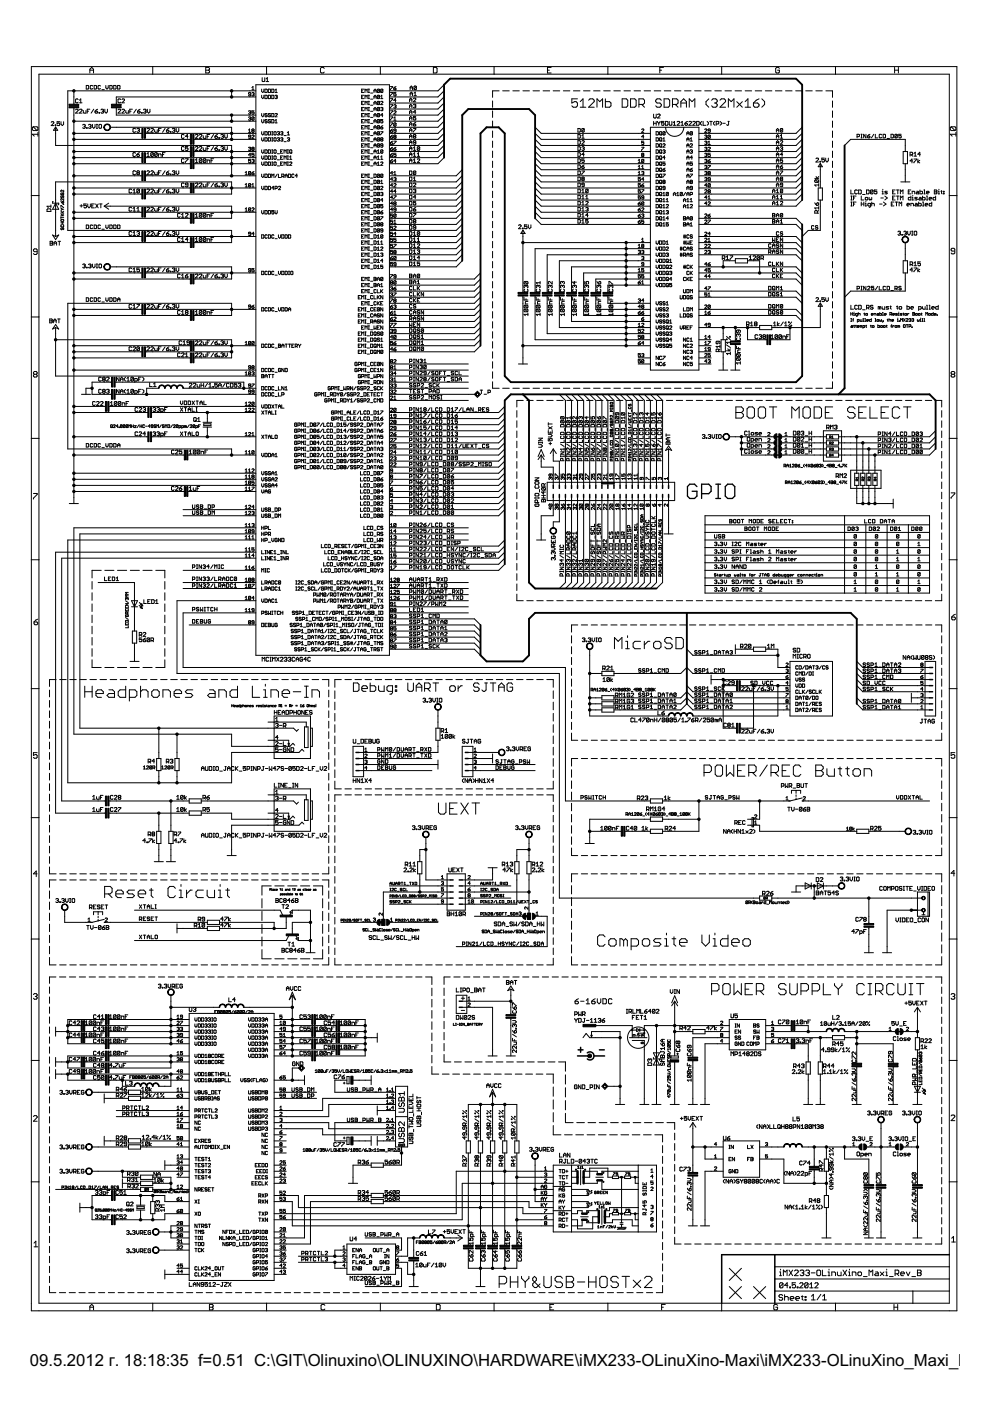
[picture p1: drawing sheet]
<svg xmlns="http://www.w3.org/2000/svg" width="210mm" height="297mm" viewBox="0 0 210 297" stroke-linecap="round" stroke-linejoin="round" font-family="sans-serif">
<defs><g id="words">
<text font-size="4" x="6.3" y="289.7">09.5.2012 г. 18:18:35 f=0.51 C:\GIT\Olinuxino\OLINUXINO\HARDWARE\iMX233-OLinuXino-Maxi\iMX233-OLinuXino_Maxi_Rev_</text>
</g></defs>
<g fill="#000" stroke="#000" stroke-width=".21">
<path d="M6.6 14.1v27.4zM8.3 15.7v25.8zM14.4 19.3h1.3zM15.7 19.3v1.3zM18.3 18.1v.8zM18.3 18.9h.4zM18.7 18.9l.1-.1zM18.3 18.1h.4zM18.8 18.2v.6zM18.7 18.1l.1 .1zM19 14.7v.8zM19 14.7l.5-.4z"/>
<path d="M19 14.9h.8zM19.1 18.2v.6zM19.1 18.8l.2 .1zM19.3 18.1l-.2 .1zM19.3 18.9h.2zM19.5 14.3l.3 .4zM19.3 18.1h.2zM19.5 18.9l.1-.1zM19.5 18.1l.1 .1zM19.8 14.7v.8zM20 18.1v.8zM20 18.9h.3z"/>
<path d="M20.3 18.9l.2-.1zM20 18.1h.3zM20.5 18.2v.6zM20.3 18.1l.2 .1zM20.8 18.2v.6zM20.8 18.8l.1 .1zM20.8 18.2l.1-.1zM20.9 18.9h.3zM20.9 18.1h.3zM21.2 18.9l.1-.1zM21.2 18.1l.1 .1zM21.6 19h.5z"/>
<path d="M22.4 18.1v.5zM22.4 18.6l.3 .3zM22.7 18.9l.2-.3zM22.9 18.1v.5zM23.3 18.1v.8zM23.3 18.9h.4zM23.7 18.9l.1-.1zM23.3 18.1h.4zM23.8 18.2v.6zM23.7 18.1l.1 .1zM24.1 18.1v.8zM24.1 18.9h.4z"/>
<path d="M24.5 18.9l.1-.1zM24.1 18.1h.4zM24.6 18.2v.6zM24.5 18.1l.1 .1zM24.9 18.1v.8zM24.9 18.9h.4zM25.3 18.9l.1-.1zM24.9 18.1h.4zM25.4 18.2v.6zM25.3 18.1l.1 .1zM6.6 14.1h25.8zM8.3 15.7h24.1z"/>
<path d="M32.4 14.1v1.6zM43.6 14.3v1.2zM43.6 14.3h.6zM43.6 14.9h.6zM44.2 14.3l.2 .2zM44.2 14.9l.2 .2zM43.6 15.5h.6zM44.4 14.5v.2zM44.2 14.9l.2-.2zM44.4 15.1v.2zM44.2 15.5l.2-.2zM15.7 19.3h33.4z"/>
<path d="M52.7 19.7v.2zM52.7 19.9l.1 .1zM52.8 19.6l-.1 .1zM52.8 20h.4zM53 19.3h1.3zM49.1 19.3h3.9zM52.8 19.6h.2zM53 19.6l.2 .1zM53.4 18.6l.2-.2zM53.4 19h.5zM53.5 19.6l-.1 .1zM53.5 19.6h.3z"/>
<path d="M53.6 18.4v.6zM53.8 19.6l.1 .1zM53.6 20h.2zM53.8 20l.1 .1zM53.9 19.7v.2zM53.9 19.9l-.1 .1zM54.3 18v120.9zM55.5 18.9v.5zM55.5 19.4l.2 .2zM55.6 16.5v.7zM55.6 17.2l.1 .1zM55.7 19.6l.2-.2z"/>
<path d="M55.7 17.3h.3zM55.9 18.9v.5zM56 17.3l.1-.1zM56.1 16.5v.7zM56.2 18.9v.7zM56.2 19.6h.3zM56.4 16.7l.3-.2zM56.4 17.3h.6zM32.4 14.1h24.1zM32.4 15.7h24.1zM56.5 14.1v1.6zM56.5 19.6l.2-.1z"/>
<path d="M56.2 18.9h.3zM56.7 19v.5zM56.5 18.9l.2 .1zM56.7 16.5v.8zM56.9 18.9v.7zM56.9 19.6h.4zM57.4 19.5l-.1 .1zM56.9 18.9h.4zM57.4 19v.5zM57.3 18.9l.1 .1zM57.6 18.9v.7zM57.6 19.6h.4z"/>
<path d="M58 19.6l.1-.1zM57.6 18.9h.4zM58.1 19v.5zM58 18.9l.1 .1zM58.3 19.1l.2-.2zM58.3 19.6h.5zM58.5 18.9v.7zM67.9 14.5v.8zM67.9 15.3l.3 .2zM68.2 14.3l-.3 .2zM68.2 15.5h.3zM68.2 14.3h.3z"/>
<path d="M68.5 15.5l.2-.2zM68.5 14.3l.2 .2zM76.7 18.9v.7zM76.7 19.6h.5zM76.7 19.3h.2zM76.7 18.9h.5zM77.4 18.9v.7zM77.4 18.9l.2 .2zM77.6 19.1l.3-.2zM77.9 18.9v.7zM78.1 19.6h.2zM78.1 18.9h.2z"/>
<path d="M78.2 18.9v.7zM78.6 19.7h.4zM79.3 19.1v.5zM79.3 19.1l.2-.2zM79.3 19.3h.5zM79.5 18.9l.3 .2zM79.8 19.1v.5zM80 19v.5zM80 19l.1-.1zM80 19.5l.5-.5zM80.1 18.9h.2zM80 19.5l.1 .1z"/>
<path d="M80.3 18.9l.2 .1zM80.1 19.6h.2zM80.5 19v.5zM80.3 19.6l.2-.1zM56.5 14.1h24.1zM56.5 15.7h24.1zM80.6 14.1v1.6zM80.7 19v.5zM80.8 18.9l-.1 .1zM80.7 19.5l.5-.5zM80.8 18.9h.3zM80.7 19.5l.1 .1z"/>
<path d="M81.1 18.9l.1 .1zM80.8 19.6h.3zM81.2 19v.5zM81.2 19.5l-.1 .1zM54.3 18h28.3zM82.8 19.6h.4zM82.8 18.4h.4zM82.8 18.9v.1zM83.2 19.6v.1zM83.2 19.7l-.4 .5zM82.8 18.9l.4-.4zM83.5 19.6v.4z"/>
<path d="M83.5 20l.2-.1zM83.5 18.7v.2zM83.5 18.9l.1 .1zM83.6 19h.2zM83.5 18.7l.2-.2zM83.8 19.9l.2 .1zM83.8 19l.2-.1zM83.5 18.7h.3zM82.6 19.3h1.3zM83.5 19.6h.5zM84 20v.2zM83.7 18.5l.3-.1z"/>
<path d="M83.8 18.7l.2 .1zM87 19.8l.2-.3zM87 19.9h.5zM87 18.5v.5zM87 18.5l.2-.3zM87 18.6h.5zM87.2 19.5l.3 .3zM87.2 18.2l.3 .3zM87.5 19.8v.5zM87.5 18.5v.5zM87.8 19.8l.2-.3zM87.8 18.4v.5z"/>
<path d="M87.9 18.2l-.1 .2zM87.8 18.9l.5-.5zM87.9 18.2h.3zM87.8 18.9l.1 .1zM88 19.5v.8zM88.2 18.2l.1 .2zM87.9 19h.3zM88.3 18.4v.5zM88.3 18.9l-.1 .1zM91.9 14.3v1.2zM91.9 15.5h.6zM92.5 15.5l.2-.2z"/>
<path d="M91.9 14.3h.6zM92.7 14.5v.8zM92.5 14.3l.2 .2zM83.9 19.3h9zM94.1 19.3l-1.2 1.3zM94.1 18l-1.2 1.3zM104.4 19.3h1.4zM80.6 15.7h24.2zM80.6 14.1h24.2zM104.8 14.1v1.6zM106.6 19.3h1.4zM108.7 19.3h1.4z"/>
<path d="M110.9 19.3h1.3zM113 19.3h1.4zM115.1 19.3h1.4zM116.1 14.3v1.2zM116.1 15.5h.8zM116.1 14.9h.4zM116.1 14.3h.8zM117.3 19.3h1.4zM119.4 19.3h1.4zM121.6 19.3h1.4zM123.7 19.3h1.4zM125.9 19.3h1.3z"/>
<path d="M128 19.3h1.4zM104.8 15.7h24.1zM104.8 14.1h24.1zM128.9 14.1v1.6zM130.2 19.3h1.3zM132.3 19.3h1.4zM134.4 19.3h1.4zM136.6 19.3h1.3zM138.7 19.3h1.4zM139.9 14.3v1.2zM139.9 14.3h.8zM139.9 14.9h.4z"/>
<path d="M140.8 19.3h1.4zM143 19.3h1.4zM145.1 19.3h1.4zM147.3 19.3h1.4zM149.4 19.3h1.4zM151.6 19.3h1.4zM128.9 15.7h24.1zM128.9 14.1h24.1zM153 14.1v1.6zM153.7 19.3h1.4zM155.9 19.3h1.3zM158 19.3h1.4z"/>
<path d="M160.1 19.3h1.4zM162.3 19.3h1.4zM164.4 19.3h1.4zM164.5 14.5v.8zM164.5 15.3l.2 .2zM164.7 14.3l-.2 .2zM164.7 15.5h.4zM164.7 14.3h.4zM165.1 15.5l.1-.2zM165.1 14.3l.1 .2zM165.2 14.9v.4zM164.8 14.9h.4z"/>
<path d="M166.6 19.3h1.3zM168.7 19.3h1.4zM170.8 19.3h1.4zM173 19.3h1.3zM175.1 19.3h1.4zM153 15.7h24.1zM153 14.1h24.1zM177.1 14.1v1.6zM189.7 14.3v1.2zM189.7 14.9h.8zM190.5 14.3v1.2zM177.1 15.7h24.2z"/>
<path d="M177.1 14.1h25.8zM6.9 28.5h1.1zM6.9 27.1v.4zM7 26.9l-.1 .2zM6.9 27.5l.1 .2zM7 26.9h.9zM6.9 28.5l.4 .4zM7 27.7h.9zM7.9 26.9l.1 .2zM7 26.9l.9 .8zM8 28.1v.8zM8 27.1v.4z"/>
<path d="M8 27.5l-.1 .2zM10.9 26.6l.5-.5zM10.9 25.9l.1-.1zM11 25.8h.3zM11.3 27.6h.9zM10.9 26.6h.5zM11.4 25.9v.2zM11.3 25.8l.1 .1zM11.7 26.5v.1zM11.7 26.5h.1zM11.8 27v1.3zM11.8 26.9l-.5 .7z"/>
<path d="M11.8 28.3v2.5zM11.8 38.6h37.3zM11.8 26.5v.1zM11.7 26.6h.1zM12.1 25.8v.4zM12.1 26.2l.3-.1zM11.8 26.9l.4 .7zM12.1 26.5l.2 .1zM12.4 26.1h.1zM12.5 26.1l.2 .1zM12.3 26.6h.2zM12.1 25.8h.6z"/>
<path d="M12.7 26.2v.3zM12.7 26.5l-.2 .1zM12.9 25.8v.6zM12.9 26.4l.3 .2zM13.2 26.6l.3-.2zM13.5 25.8v.6zM15.7 23.1v1.3zM15.7 20.6v1.2zM15.7 22.9v.2zM15.7 21.8v.3zM15.7 24.4v1.3zM15.7 28.3h12.8z"/>
<path d="M15.7 25.7v2.6zM15.7 28.3v1.2zM15.7 29.5v2.6zM15.7 32.1v1.3zM15.7 33.4v1.3zM15.7 34.7v2.6zM15.7 37.3v2.6zM16 24l.6-.6zM16 21.1v.6zM16 21.7l.2 .1zM16.2 23.2l-.2 .1zM16 21.1l.2-.1z"/>
<path d="M16.2 21.8h.2zM16.2 23.2h.2zM16.2 21h.2zM16.4 21.8l.2-.1zM16 24h.6zM16.6 23.3v.1zM16.4 23.2l.2 .1zM16.4 21l.2 .1zM16.8 24l.6-.6zM16.8 21.3l.3-.3zM16.8 21.8h.6zM17 23.2l-.2 .1z"/>
<path d="M17.1 21v.8zM17 23.2h.3zM16.8 24h.6zM17.4 23.3v.1zM17.3 23.2l.1 .1zM17.7 26.4l-.2 .1zM17.7 26.4h.2zM17.5 27.1l.2 .1zM17.7 23.4v.5zM17.7 23.9l.1 .1zM17.8 24h.4zM17.9 26.4l.2 .1z"/>
<path d="M17.8 26.8h.1zM17.9 26.8l.2 .1zM17.7 27.2h.2zM18.1 26.5v.1zM17.9 26.8l.2-.2zM18.1 26.9v.2zM17.9 27.2l.2-.1zM18.2 23.4v.6zM18.4 27.1v.1zM18.4 27.1h.1zM18.5 27.1v.1zM18.4 27.2h.1z"/>
<path d="M18.5 23.2v.8zM18.5 23.2h.5zM18.5 23.6h.3zM18.8 26.5l.1-.1zM18.9 26.4h.3zM18.8 27.1l.1 .1zM19.2 26.4l.1 .1zM19 26.8h.2zM19.2 26.8l.1 .1zM18.9 27.2h.3zM19.3 26.5v.1zM19.3 26.6l-.1 .2z"/>
<path d="M19.3 26.9v.2zM19.3 27.1l-.1 .1zM19.9 23.2l-.6 .8zM19.6 26.4v.5zM19.6 26.9l.3 .3zM19.9 27.2l.3-.3zM20.2 23.6v.3zM20.2 23.9l.1 .1zM20.2 26.4v.5zM20.3 24h.3zM20.4 23.3l-.2 .3zM20.4 27.2h.3z"/>
<path d="M20.4 26.4h.3zM20.6 26.4v.8zM20.6 24l.1-.1zM20.2 23.6h.4zM20.4 23.3l.3-.1zM20.7 23.7v.2zM20.6 23.6l.1 .1zM21 26.5v.6zM21 27.1l.1 .1zM21 23.9v.1zM21 23.9h.1zM21.1 26.4l-.1 .1z"/>
<path d="M21.1 27.2h.3zM21.1 23.9v.1zM21 24h.1zM21.1 26.4h.3zM21.4 27.2l.1-.1zM21.4 23.3l.1-.1zM21.5 26.5v.6zM21.4 26.4l.1 .1zM21.5 23.2h.3zM21.4 23.9l.1 .1zM21.8 23.2l.1 .1zM21.7 23.6h.1z"/>
<path d="M21.8 23.6l.1 .1zM21.5 24h.3zM21.9 23.3v.1zM21.9 23.4l-.1 .2zM21.9 23.7v.2zM21.9 23.9l-.1 .1zM22.2 23.2v.5zM22.2 23.7l.3 .3zM22.8 23.7l-.3 .3zM22.8 23.2v.5zM24.7 23.1v1.3zM24.7 20.6v1.2z"/>
<path d="M24.7 22.9v.2zM24.7 21.8v.3zM23.4 27h1.3zM25 24l.6-.6zM25 21.1v.6zM25 21.7l.2 .1zM25 23.3l.2-.1zM25 21.1l.2-.1zM25.2 21.8h.2zM25.2 23.2h.2zM25.2 21h.2zM25.6 21.7l-.2 .1z"/>
<path d="M25 24h.6zM25.6 23.3v.1zM25.4 23.2l.2 .1zM25.4 21l.2 .1zM25.8 24l.6-.6zM25.8 21.8l.6-.5zM26 23.2l-.2 .1zM25.8 21.1l.2-.1zM26 23.2h.3zM26 21h.3zM25.8 24h.6zM26.4 23.3v.1z"/>
<path d="M26.3 23.2l.1 .1zM25.8 21.8h.6zM26.4 21.1v.2zM26.3 21l.1 .1zM26.7 23.4v.5zM26.7 23.9l.1 .1zM26.8 24h.4zM27.2 23.4v.6zM27.5 23.2v.8zM27.5 23.2h.6zM27.5 23.6h.3zM28.2 27.3v.6z"/>
<path d="M28.2 27.9l.1 .1zM28.2 32.5v.5zM28.2 33l.1 .2zM28.2 36.4v.5zM28.2 36.9l.1 .1zM28.3 27.2l-.1 .1zM28.3 28h.3zM28.3 32.4l-.1 .1zM28.3 33.2h.3zM28.3 36.2l-.1 .2zM28.3 37h.3zM28.9 23.2l-.6 .8z"/>
<path d="M28.5 28.3h1.3zM28.5 33.4h1.3zM28.5 37.3h1.3zM15.7 33.4h12.8zM15.7 37.3h12.8zM28.3 27.2h.3zM28.6 28l.1-.1zM28.3 32.4h.3zM28.6 33.2l.1-.2zM28.3 36.2h.3zM28.6 37l.1-.1zM28.6 27.2l.1 .1z"/>
<path d="M28.6 32.4l.1 .1zM28.6 36.2l.1 .2zM29 27.3l.1-.1zM29 32.8v.2zM29 33l.1 .2zM29.1 36.2l-.1 .2zM29 36.8v.1zM29 36.8l.1-.2zM29 36.4v.1zM29.1 27.2h.3zM29 27.9l.1 .1zM29.1 33.2h.3z"/>
<path d="M29.1 36.2h.3zM29 36.9l.1 .1zM29 36.5l.1 .1zM29.1 36.6h.3zM29.2 23.6v.3zM29.2 23.9l.1 .1zM29.3 32.5l-.3 .3zM29.3 24h.3zM29.4 27.2l.2 .1zM29.3 27.6h.1zM29.4 27.6l.2 .2zM29.1 28h.3z"/>
<path d="M29.4 33.2l.2-.2zM29 32.8h.4zM29.4 36.2l.2 .2zM29.4 36.6l.2 .2zM29.1 37h.3zM29.4 23.3l-.2 .3zM29.6 27.3v.2zM29.4 27.6l.2-.1zM29.6 27.8v.1zM29.6 27.9l-.2 .1zM29.3 32.5l.3-.1zM29.6 32.9v.1z"/>
<path d="M29.4 32.8l.2 .1zM29.6 36.4v.1zM29.6 36.5l-.2 .1zM29.6 36.8v.1zM29.4 37l.2-.1zM29.6 24l.1-.1zM29.2 23.6h.4zM29.4 23.3l.3-.1zM29.7 23.7v.2zM29.6 23.6l.1 .1zM29.8 28.3h.3zM29.8 33.4h.3z"/>
<path d="M29.8 37.3h.3zM30 23.9v.1zM30 23.9h.1zM30.1 23.9v.1zM30 24h.1zM30.5 23.2l-.1 .1zM30.5 23.2h.3zM30.4 23.9l.1 .1zM30.8 23.2l.2 .1zM30.7 23.6h.1zM30.8 23.6l.2 .1zM30.5 24h.3z"/>
<path d="M31 23.3v.1zM31 23.4l-.2 .2zM31 23.7v.2zM30.8 24l.2-.1zM30.8 28.3h.3zM30.8 33.4h.3zM30.8 37.3h.3zM31.7 27.5l-.6 .5zM31.1 32.6l.3-.2zM31.1 33.2h.6zM31.7 36.5l-.6 .5zM31.2 23.2v.5z"/>
<path d="M31.2 23.7l.3 .3zM31.3 27.2l-.2 .1zM31.3 36.2l-.2 .2zM31.4 32.4v.8zM31.5 24l.3-.3zM31.3 27.2h.2zM31.3 36.2h.2zM31.1 28h.6zM31.7 27.3v.2zM31.5 27.2l.2 .1zM31.1 37h.6zM31.7 36.4v.1z"/>
<path d="M31.5 36.2l.2 .2zM31.8 23.2v.5zM32 28l.5-.5zM32 32.5v.5zM32 32.5l.1-.1zM32 33l.5-.5zM32 37l.5-.5zM32 27.3l.1-.1zM32.1 32.4h.3zM32 33l.1 .2zM32.1 36.2l-.1 .2zM32.1 27.2h.3z"/>
<path d="M32.4 32.4l.1 .1zM32.1 33.2h.3zM32.1 36.2h.3zM31.1 28.3h1.3zM31.1 33.4h1.3zM31.1 37.3h1.3zM32.4 37.3h16.7zM32 28h.5zM32.5 27.3v.2zM32.4 27.2l.1 .1zM32.5 32.5v.5zM32.5 33l-.1 .2z"/>
<path d="M32 37h.5zM32.5 36.4v.1zM32.4 36.2l.1 .2zM32.8 27.5v.4zM32.8 27.9l.1 .1zM32.8 32.5v.5zM32.8 32.5l.1-.1zM32.8 33l.5-.5zM32.8 36.5v.4zM32.8 36.9l.1 .1zM32.9 28h.4zM32.9 32.4h.3z"/>
<path d="M32.8 33l.1 .2zM32.9 37h.4zM33.2 32.4l.1 .1zM32.9 33.2h.3zM33.3 27.5v.5zM33.3 32.5v.5zM33.3 33l-.1 .2zM33.3 36.5v.5zM33.6 27.2v.8zM33.6 27.2h.6zM33.6 27.6h.3zM33.6 32.6v.6z"/>
<path d="M33.6 32.6h.4zM33.6 36.2v.8zM33.6 36.2h.6zM33.6 36.6h.3zM34 32.6l.2 .2zM34.2 32.8v.4zM35 27.2l-.5 .8zM34.5 32.4v.8zM34.5 32.4h.5zM34.5 32.8h.2zM35 36.2l-.5 .8zM35.3 27.6v.3z"/>
<path d="M35.3 27.9l.1 .1zM35.3 36.6v.3zM35.3 36.9l.1 .1zM35.4 28h.3zM35.4 37h.3zM35.6 27.3l-.3 .3zM35.6 36.4l-.3 .2zM35.7 28l.1-.1zM35.3 27.6h.4zM35.7 37l.1-.1zM35.3 36.6h.4zM35.6 27.3l.2-.1z"/>
<path d="M35.8 27.8v.1zM35.7 27.6l.1 .2zM35.6 36.4l.2-.2zM35.8 36.8v.1zM35.7 36.6l.1 .2zM36.1 27.9v.1zM36.1 27.9h.1zM36.1 36.9v.1zM36.1 36.9h.1zM36.2 27.9v.1zM36.1 28h.1zM36.2 36.9v.1z"/>
<path d="M36.1 37h.1zM36.5 27.3l.2-.1zM36.7 36.2l-.2 .2zM36.7 27.2h.2zM36.5 27.9l.2 .1zM36.7 36.2h.2zM36.5 36.9l.2 .1zM36.9 27.2l.2 .1zM36.8 27.6h.1zM36.9 27.6l.2 .2zM36.7 28h.2zM36.9 36.2l.2 .2z"/>
<path d="M36.8 36.6h.1zM36.9 36.6l.2 .2zM36.7 37h.2zM37.1 27.3v.2zM36.9 27.6l.2-.1zM37.1 27.8v.1zM37.1 27.9l-.2 .1zM37.1 36.4v.1zM37.1 36.5l-.2 .1zM37.1 36.8v.1zM36.9 37l.2-.1zM37.4 27.2v.6z"/>
<path d="M37.4 27.8l.2 .2zM37.4 36.2v.6zM37.4 36.8l.2 .2zM37.6 28l.3-.2zM37.6 37l.3-.2zM37.9 27.2v.6zM37.9 36.2v.6zM38.5 28.6v.6zM38.5 29.2l.1 .1zM38.5 31.2v.6zM38.5 31.8l.1 .1zM38.5 33.8v.5z"/>
<path d="M38.5 34.3l.1 .2zM38.5 38.9v.6zM38.5 39.5l.1 .1zM38.5 28.6l.1-.1zM38.6 29.3h.3zM38.6 31.1l-.1 .1zM38.6 31.9h.3zM38.5 33.8l.1-.1zM38.6 34.5h.3zM38.5 38.9l.1-.1zM38.6 39.6h.3zM38.8 29.5h1.3z"/>
<path d="M38.8 32.1h1.3zM38.8 34.7h1.3zM38.8 39.9h1.3zM15.7 29.5h23.1zM15.7 32.1h23.1zM15.7 34.7h23.1zM15.7 39.9h23.1zM38.6 28.5h.3zM39 29.2l-.1 .1zM38.6 31.1h.3zM38.9 31.9l.1-.1zM38.6 33.7h.3z"/>
<path d="M39 34.3l-.1 .2zM38.6 38.8h.3zM39 39.5l-.1 .1zM38.9 28.5l.1 .1zM38.9 31.1l.1 .1zM38.9 33.7l.1 .1zM38.9 38.8l.1 .1zM39.3 28.9h.6zM39.3 31.1v.4zM39.3 31.5l.3-.2zM39.3 33.7h.6zM39.3 34.3v.2z"/>
<path d="M39.3 39.5l.2 .1zM39.3 38.9v.2zM39.3 39.1l.2 .1zM39.3 31.8l.2 .1zM39.5 39.6h.2zM39.3 38.9l.2-.1zM39.5 39.2h.4zM39.6 31.3h.1zM39.7 28.5v.8zM39.3 28.9l.4-.4zM39.7 31.3l.2 .2zM39.5 31.9h.2z"/>
<path d="M39.9 39.5l-.2 .1zM39.5 38.8h.2zM39.3 31.1h.6zM39.9 31.5v.3zM39.9 31.8l-.2 .1zM39.9 33.7v.1zM39.9 33.8l-.6 .5zM39.9 38.9v.6zM39.7 38.8l.2 .1zM40.1 29.5h.3zM40.1 32.1h.3zM40.1 34.7h.3z"/>
<path d="M40.1 39.9h.3zM41.1 29.5h.3zM41.1 32.1h.3zM41.1 34.7h.3zM41.1 39.9h.3zM41.4 29.3l.6-.5zM41.4 31.9l.6-.6zM41.4 33.9l.3-.2zM41.4 34.5h.6zM41.4 39.6l.6-.5zM41.4 28.6l.2-.1zM41.6 31.1l-.2 .1z"/>
<path d="M41.4 38.9l.2-.1zM41.7 33.7v.8zM41.6 28.5h.2zM41.6 31.1h.2zM41.6 38.8h.2zM41.4 29.3h.6zM42 28.6v.2zM41.8 28.5l.2 .1zM41.4 31.9h.6zM42 31.2v.1zM41.8 31.1l.2 .1zM41.4 39.6h.6z"/>
<path d="M42 38.9v.2zM41.8 38.8l.2 .1zM42.2 29.3l.6-.5zM42.2 31.9l.6-.6zM42.2 33.8v.5zM42.2 33.8l.2-.1zM42.2 34.3l.6-.5zM42.2 39.6l.6-.5zM42.2 28.6l.2-.1zM42.4 31.1l-.2 .1zM42.4 33.7h.3zM42.2 34.3l.2 .2z"/>
<path d="M42.2 38.9l.2-.1zM42.4 28.5h.3zM42.4 31.1h.3zM42.7 33.7l.1 .1zM42.4 34.5h.3zM42.4 38.8h.3zM41.4 29.5h1.3zM41.4 32.1h1.3zM41.4 34.7h1.3zM41.4 39.9h1.3zM42.7 34.7h6.4zM42.7 39.9h6.4z"/>
<path d="M42.2 29.3h.6zM42.8 28.6v.2zM42.7 28.5l.1 .1zM42.2 31.9h.6zM42.8 31.2v.1zM42.7 31.1l.1 .1zM42.8 33.8v.5zM42.8 34.3l-.1 .2zM42.2 39.6h.6zM42.8 38.9v.2zM42.7 38.8l.1 .1zM43.1 28.8v.4z"/>
<path d="M43.1 29.2l.1 .1zM43.1 31.3v.5zM43.1 31.8l.1 .1zM43.1 33.8v.5zM43.1 33.8l.1-.1zM43.6 33.8l-.5 .5zM43.1 39.1v.4zM43.1 39.5l.1 .1zM43.2 29.3h.4zM43.2 31.9h.4zM43.2 33.7h.3zM43.1 34.3l.1 .2z"/>
<path d="M43.2 39.6h.4zM43.5 33.7l.1 .1zM43.2 34.5h.3zM43.6 28.8v.5zM43.6 31.3v.6zM43.6 33.8v.5zM43.6 34.3l-.1 .2zM43.6 39.1v.5zM43.9 28.5v.8zM43.9 28.5h.6zM43.9 28.9h.3zM43.9 31.1v.8z"/>
<path d="M43.9 31.1h.6zM43.9 31.5h.3zM43.9 33.9v.6zM43.9 33.9h.4zM43.9 38.8v.8zM43.9 38.8h.6zM43.9 39.2h.3zM44.3 33.9l.2 .2zM44.5 34.1v.4zM45.3 28.5l-.6 .8zM45.3 31.1l-.6 .8zM44.7 33.7v.8z"/>
<path d="M44.7 33.7h.6zM44.7 34.1h.3zM45.3 38.8l-.6 .8zM45.6 28.9v.3zM45.6 29.2l.1 .1zM45.6 31.5v.3zM45.6 31.8l.1 .1zM45.6 39.2v.3zM45.6 39.5l.1 .1zM45.7 29.3h.3zM45.7 31.9h.3zM45.7 39.6h.3z"/>
<path d="M45.8 28.6l-.2 .3zM45.8 31.2l-.2 .3zM45.8 38.9l-.2 .3zM46.1 29.2l-.1 .1zM45.6 28.9h.4zM46 31.9l.1-.1zM45.6 31.5h.4zM46.1 39.5l-.1 .1zM45.6 39.2h.4zM45.8 28.6l.3-.1zM46.1 29.1v.1zM46 28.9l.1 .2z"/>
<path d="M45.8 31.2l.3-.1zM46.1 31.6v.2zM46 31.5l.1 .1zM45.8 38.9l.3-.1zM46.1 39.3v.2zM46 39.2l.1 .1zM46.4 29.2v.1zM46.4 29.2h.1zM46.4 31.8v.1zM46.4 31.8h.1zM46.4 39.5v.1zM46.4 39.5h.1z"/>
<path d="M46.5 29.2v.1zM46.4 29.3h.1zM46.5 31.8v.1zM46.4 31.9h.1zM46.5 39.5v.1zM46.4 39.6h.1zM46.8 28.6l.1-.1zM46.9 31.1l-.1 .1zM46.8 38.9l.1-.1zM46.9 28.5h.3zM46.8 29.2l.1 .1zM46.9 31.1h.3z"/>
<path d="M46.8 31.8l.1 .1zM46.9 38.8h.3zM46.8 39.5l.1 .1zM47.2 28.5l.2 .1zM47.1 28.9h.1zM47.2 28.9l.2 .2zM46.9 29.3h.3zM47.2 31.1l.2 .1zM47.1 31.5h.1zM47.2 31.5l.2 .1zM46.9 31.9h.3zM47.2 38.8l.2 .1z"/>
<path d="M47.1 39.2h.1zM47.2 39.2l.2 .1zM46.9 39.6h.3zM47.4 28.6v.2zM47.2 28.9l.2-.1zM47.4 29.1v.1zM47.4 29.2l-.2 .1zM47.4 31.2v.1zM47.4 31.3l-.2 .2zM47.4 31.6v.2zM47.2 31.9l.2-.1zM47.4 38.9v.2z"/>
<path d="M47.2 39.2l.2-.1zM47.4 39.3v.2zM47.4 39.5l-.2 .1zM47.6 28.5v.6zM47.6 29.1l.3 .2zM47.6 31.1v.5zM47.6 31.6l.3 .3zM47.6 38.8v.5zM47.6 39.3l.3 .3zM47.9 29.3l.3-.2zM47.9 31.9l.3-.3zM47.9 39.6l.3-.3z"/>
<path d="M48.2 28.5v.6zM48.2 31.1v.5zM48.2 38.8v.5zM24.7 24.4h24.4zM49.1 24.4v1.3zM15.7 25.7h33.4zM42.7 29.5h6.4zM32.4 28.3h16.7zM49.1 28.3v1.2zM49.1 27v1.3zM24.7 27h24.4zM49.1 34.7h3.9z"/>
<path d="M32.4 33.4h16.7zM49.1 33.4v1.3zM49.1 32.1v1.3zM42.7 32.1h6.4zM49.1 30.8v1.3zM11.8 30.8h37.3zM49.1 37.3h3.9zM49.1 34.7v2.6zM24.7 20.6h24.4zM49.1 19.3v1.3zM49.1 39.9h3.9zM49.1 38.6v1.3z"/>
<path d="M52 39.2l.2-.3zM52 39.6h.5zM52 36.6l.2-.2zM52 37.1h.5zM52.2 38.9v.7zM52.2 36.4v.7zM52.7 27.6l.2-.3zM52.7 28.1h.5zM52.7 24.9l.1-.1zM52.7 23.6l.1-.1zM52.7 31.3l.1-.1zM52.7 32.9h.5z"/>
<path d="M52.7 33.8v.3zM52.7 34.1l.2-.1zM52.7 29.2l.1 .1zM52.7 28.9l.1 .1zM52.7 20.2l.1 .1zM52.7 39.1v.4zM52.7 39.1l.1-.2zM52.7 39.5l.4-.4zM52.7 36.5v.5zM52.7 36.5l.1-.1zM53.1 36.5l-.4 .5zM52.8 24.8h.2z"/>
<path d="M52.7 25.4l.1 .1zM52.8 23.5h.2zM52.7 24.1l.1 .1zM52.8 31.2h.2zM52.7 31.8l.1 .1zM52.7 34.4l.1 .1zM52.8 29.3h.2zM52.8 28.6l-.1 .2zM52.8 29h.4zM52.8 20.3h.2zM52.8 38.9h.2zM52.7 39.5l.1 .1z"/>
<path d="M52.8 36.4h.2zM52.7 37l.1 .1zM52.9 27.3v.8zM52.9 34h.1zM53 28.3h1.3zM53 25.7h1.3zM53 24.4h1.3zM53 32.1h1.3zM53 33.4h1.3zM53 34.7h1.3zM53 29.5h1.3zM53 20.6h1.3z"/>
<path d="M53 39.9h1.3zM53 37.3h1.3zM49.1 25.7h3.9zM49.1 24.4h3.9zM49.1 29.5h3.9zM49.1 28.3h3.9zM49.1 33.4h3.9zM49.1 32.1h3.9zM49.1 20.6h3.9zM53 24.8l.2 .1zM52.9 25.1h.1zM53 25.1l.2 .2z"/>
<path d="M52.8 25.5h.2zM53 23.5l.2 .1zM52.9 23.9h.1zM53 23.9l.2 .1zM52.8 24.2h.2zM53 31.2l.2 .1zM52.9 31.6h.1zM53 31.6l.2 .1zM52.8 31.9h.2zM53 32.5v.7zM53 32.5l-.3 .4zM53 34l.2 .1z"/>
<path d="M52.8 34.5h.2zM53 29.3l.2-.1zM52.8 28.6h.2zM53 20.3l.2-.1zM53 38.9l.1 .2zM52.8 39.6h.2zM53 36.4l.1 .1zM52.8 37.1h.2zM53.1 39.1v.4zM53.1 39.5l-.1 .1zM53.1 36.5v.5zM53.1 37l-.1 .1z"/>
<path d="M53.2 24.9v.1zM53 25.1l.2-.1zM53.2 25.4l-.2 .1zM53.2 23.6v.1zM53.2 23.7l-.2 .2zM53.2 24v.1zM53 24.2l.2-.1zM53.2 31.3v.2zM53 31.6l.2-.1zM53.2 31.8l-.2 .1zM52.7 33.8h.5zM53.2 34.1v.3z"/>
<path d="M53.2 34.4l-.2 .1zM53.2 28.8v.4zM53 28.6l.2 .2zM53.2 19.7v.5zM53.5 27.3l-.1 .2zM53.4 27.8v.1zM53.4 27.8l.1-.1zM53.4 24.9v.5zM53.4 24.9l.1-.1zM53.4 25.4l.5-.5zM53.4 23.5v.4zM53.4 23.9l.2-.2z"/>
<path d="M53.4 31.3l.1-.1zM53.5 31.6l-.1 .1zM53.4 31.3v.2zM53.4 32.5v.4zM53.4 32.9l.2-.2zM53.5 33.8l-.1 .1zM53.4 29.3l.5-.4zM53.4 39.2l.2-.3zM53.4 39.6h.5zM53.4 36.7v.3zM53.4 37l.1 .1zM53.5 27.3h.3z"/>
<path d="M53.4 27.9l.1 .2zM53.4 27.6l.1 .1zM53.5 27.7h.3zM53.5 24.8h.3zM53.4 25.4l.1 .1zM53.4 24.1l.1 .1zM53.5 31.2h.3zM53.4 31.8l.1 .1zM53.4 31.5l.1 .1zM53.5 31.6h.3zM53.4 33.1l.1 .1zM53.5 33.8h.3z"/>
<path d="M53.4 34.4l.1 .1zM53.5 28.6l-.1 .2zM53.4 20.2l.1 .1zM53.5 37.1h.3zM53.6 23.7h.2zM53.6 32.7h.2zM53.6 38.9v.7zM53.6 36.5l-.2 .2zM53.8 27.3l.1 .2zM53.8 27.7l.1 .1zM53.5 28.1h.3zM53.8 24.8l.1 .1z"/>
<path d="M53.5 25.5h.3zM53.8 23.7l.1 .2zM53.5 24.2h.3zM53.8 31.2l.1 .1zM53.8 31.6l.1 .1zM53.5 31.9h.3zM53.8 32.7l.1 .2zM53.5 33.2h.3zM53.8 33.8l.1 .1zM53.6 34.1h.2zM53.8 34.1l.1 .1zM53.5 34.5h.3z"/>
<path d="M53.5 28.6h.3zM53.5 20.3h.3zM53.8 37.1l.1-.1zM53.4 36.7h.4zM53.9 27.6l-.1 .1zM53.9 27.8v.1zM53.9 27.9l-.1 .2zM53.9 24.9v.5zM53.9 25.4l-.1 .1zM53.4 23.5h.5zM53.9 23.9v.2zM53.9 24.1l-.1 .1z"/>
<path d="M53.9 31.3v.2zM53.8 31.6l.1-.1zM53.9 31.8l-.1 .1zM53.4 32.5h.5zM53.9 32.9v.2zM53.9 33.1l-.1 .1zM53.9 34l-.1 .1zM53.9 34.2v.2zM53.9 34.4l-.1 .1zM53.4 29.3h.5zM53.8 28.6l.1 .2zM53.9 20.2l-.1 .1z"/>
<path d="M53.6 36.5l.3-.1zM53.9 36.8v.2zM53.8 36.7l.1 .1zM55.5 27.9v.5zM55.5 28.4l.2 .2zM55.5 25.3v.5zM55.5 25.8l.2 .3zM55.5 24.1v.4zM55.5 24.5l.2 .3zM55.5 31.8v.5zM55.5 32.3l.2 .2zM55.5 33.1v.4z"/>
<path d="M55.5 33.5l.2 .3zM55.5 34.4v.4zM55.5 34.8l.2 .3zM55.5 29.2v.5zM55.5 29.7l.2 .2zM55.5 20.2v.5zM55.5 20.7l.2 .2zM55.5 39.5v.5zM55.5 40l.2 .2zM55.5 36.9v.5zM55.5 37.4l.2 .2zM55.7 28.6l.2-.2z"/>
<path d="M55.7 26.1l.2-.3zM55.7 24.8l.2-.3zM55.7 32.5l.2-.2zM55.9 33.5l-.2 .3zM55.7 35.1l.2-.3zM55.7 29.9l.2-.2zM55.9 20.7l-.2 .2zM55.7 37.6l.2-.2zM55.9 27.9v.5zM55.9 25.3v.5zM55.9 24.1v.4zM55.9 31.8v.5z"/>
<path d="M55.9 33.1v.4zM55.9 34.4v.4zM55.9 29.2v.5zM55.9 20.2v.5zM55.9 39.5v.5zM55.9 36.9v.5zM56.2 27.9v.7zM56.2 28.6h.3zM56.2 25.6l.1 .1zM56.2 24.2v.1zM56.2 24.3l.1 .1zM56.2 31.8v.7z"/>
<path d="M56.2 32.5h.3zM56.2 33.1v.7zM56.2 33.8h.3zM56.2 34.4v.7zM56.2 35.1h.3zM56.2 29.2v.7zM56.2 29.9h.3zM56.2 20.2v.7zM56.2 20.9h.3zM56.2 39.5v.7zM56.2 36.9v.7zM56.2 37.6h.3z"/>
<path d="M56.3 25.3l-.1 .2zM56.3 25.7h.2zM56.2 25.9l.1 .2zM56.2 24.2l.1-.1zM56.3 24.4h.2zM56.2 24.6l.1 .2zM56.5 28.6l.2-.1zM56.2 27.9h.3zM56.3 25.3h.2zM56.5 25.7l.2 .1zM56.3 26.1h.2zM56.3 24.1h.2z"/>
<path d="M56.5 24.4l.2 .1zM56.3 24.8h.2zM56.5 32.5l.2-.1zM56.2 31.8h.3zM56.5 33.8l.2-.1zM56.2 33.1h.3zM56.5 35.1l.2-.2zM56.2 34.4h.3zM56.5 29.9l.2-.1zM56.2 29.2h.3zM56.7 20.8l-.2 .1zM56.2 20.2h.3z"/>
<path d="M56.2 39.5h.3zM56.5 37.6l.2-.1zM56.2 36.9h.3zM56.7 28v.5zM56.5 27.9l.2 .1zM56.5 25.3l.2 .2zM56.7 25.9l-.2 .2zM56.5 24.1l.2 .1zM56.7 24.6l-.2 .2zM56.7 31.9v.5zM56.5 31.8l.2 .1zM56.7 33.2v.5z"/>
<path d="M56.5 33.1l.2 .1zM56.7 34.5v.4zM56.5 34.4l.2 .1zM56.7 29.3v.5zM56.5 29.2l.2 .1zM56.7 20.3v.5zM56.5 20.2l.2 .1zM56.5 39.5l.2 .1zM56.7 37v.5zM56.5 36.9l.2 .1zM56.9 27.9v.7zM56.9 28.6h.4z"/>
<path d="M56.9 25.6l.1 .1zM56.9 24.2v.1zM56.9 24.3l.1 .1zM56.9 31.8v.7zM56.9 32.5h.4zM56.9 33.1v.7zM56.9 33.8h.4zM56.9 34.4v.7zM56.9 35.1h.4zM56.9 29.2v.7zM56.9 29.9h.4zM56.9 20.2v.7z"/>
<path d="M56.9 20.9h.4zM56.9 39.5v.7zM56.9 36.9v.7zM56.9 37.6h.4zM57 25.3l-.1 .2zM57 25.7h.3zM56.9 25.9l.1 .2zM56.9 24.2l.1-.1zM57 24.4h.3zM56.9 24.6l.1 .2zM57.3 28.6l.1-.1zM56.9 27.9h.4z"/>
<path d="M57 25.3h.3zM57.3 25.7l.1 .1zM57 26.1h.3zM57 24.1h.3zM57.3 24.4l.1 .1zM57 24.8h.3zM57.4 32.4l-.1 .1zM56.9 31.8h.4zM57.4 33.7l-.1 .1zM56.9 33.1h.4zM57.3 35.1l.1-.2zM56.9 34.4h.4z"/>
<path d="M57.3 29.9l.1-.1zM56.9 29.2h.4zM57.4 20.8l-.1 .1zM56.9 20.2h.4zM56.9 39.5h.4zM57.4 37.5l-.1 .1zM56.9 36.9h.4zM57.4 28v.5zM57.3 27.9l.1 .1zM57.3 25.3l.1 .2zM57.4 25.9l-.1 .2zM57.3 24.1l.1 .1z"/>
<path d="M57.4 24.6l-.1 .2zM57.4 31.9v.5zM57.3 31.8l.1 .1zM57.4 33.2v.5zM57.3 33.1l.1 .1zM57.4 34.5v.4zM57.3 34.4l.1 .1zM57.4 29.3v.5zM57.3 29.2l.1 .1zM57.4 20.3v.5zM57.3 20.2l.1 .1zM57.3 39.5l.1 .1z"/>
<path d="M57.4 37v.5zM57.3 36.9l.1 .1zM57.6 28.6h.2zM57.6 27.9h.2zM57.6 25.3v.8zM57.6 26.1h.4zM57.6 24.1v.7zM57.6 24.8h.4zM57.6 32.5h.2zM57.6 31.8h.2zM57.6 33.8h.2zM57.6 33.1h.2z"/>
<path d="M57.6 35.1h.2zM57.6 34.4h.2zM57.6 29.9h.2zM57.6 29.2h.2zM57.6 20.2v.7zM57.6 20.9h.4zM57.6 39.9h.5zM57.6 36.9v.7zM57.6 36.9l.2 .3zM57.7 27.9v.7zM57.7 31.8v.7zM57.7 33.1v.7z"/>
<path d="M57.7 34.4v.7zM57.7 29.2v.7zM58.1 36.9l-.3 .3zM58 26.1l.1-.2zM57.6 25.3h.4zM58 24.8l.1-.2zM57.6 24.1h.4zM58.1 20.8l-.1 .1zM57.6 20.2h.4zM58 39.5l-.4 .4zM58.1 28v.5zM58.1 28.5l.1 .1z"/>
<path d="M58.1 25.5v.4zM58 25.3l.1 .2zM58.1 24.2v.4zM58 24.1l.1 .1zM58.1 31.9v.5zM58.1 32.4l.1 .1zM58.1 33.2v.5zM58.1 33.7l.1 .1zM58.1 34.5v.4zM58.1 34.9l.1 .2zM58.1 29.3v.5zM58.1 29.8l.1 .1z"/>
<path d="M58.1 20.3v.5zM58 20.2l.1 .1zM58.1 36.9v.7zM58.1 28l.1-.1zM58.2 28.6h.2zM58.2 31.8l-.1 .1zM58.2 32.5h.2zM58.2 33.1l-.1 .1zM58.2 33.8h.2zM58.1 34.5l.1-.1zM58.2 35.1h.2zM58.1 29.3l.1-.1z"/>
<path d="M58.2 29.9h.2zM58.3 25.6l.2-.3zM58.3 26.1h.5zM58.3 24.8l.5-.5zM58.3 20.3l.1-.1zM58.3 39.5h.4zM58.8 36.9l-.5 .7zM58.2 27.9h.2zM58.4 28.6l.1-.1zM58.3 24.2l.1-.1zM58.2 31.8h.2zM58.5 32.4l-.1 .1z"/>
<path d="M58.2 33.1h.2zM58.5 33.7l-.1 .1zM58.2 34.4h.2zM58.4 35.1l.1-.2zM58.2 29.2h.2zM58.4 29.9l.1-.1zM58.4 20.2h.3zM58.3 20.8l.1 .1zM58.5 28v.5zM58.4 27.9l.1 .1zM58.5 25.3v.8zM58.5 31.9v.5z"/>
<path d="M58.4 31.8l.1 .1zM58.5 33.2v.5zM58.4 33.1l.1 .1zM58.5 34.5v.4zM58.4 34.4l.1 .1zM58.5 29.3v.5zM58.4 29.2l.1 .1zM58.4 24.1h.3zM58.7 20.2l.1 .1zM58.5 20.6h.2zM58.7 20.6l.1 .1zM58.4 20.9h.3z"/>
<path d="M58.7 39.5l.1 .1zM58.3 40h.4zM58.3 24.8h.5zM58.8 24.2v.1zM58.7 24.1l.1 .1zM58.8 20.4l-.1 .2zM58.8 20.7v.1zM58.8 20.8l-.1 .1zM58.8 39.6v.3zM58.8 39.9l-.1 .1zM58.8 28l.1-.1zM58.8 32.6h.5z"/>
<path d="M58.8 33.9h.5zM58.8 35.2h.5zM58.8 29.3l.1-.1zM58.9 27.9h.2zM58.8 28.5l.1 .1zM58.9 29.2h.2zM58.8 29.8l.1 .1zM59 36.9v.7zM59 37.6h.5zM59.1 27.9l.2 .1zM59.1 28.3l.2 .1zM58.9 28.6h.2z"/>
<path d="M59.1 29.2l.2 .1zM59.1 29.5l.2 .2zM58.9 29.9h.2zM59.1 39.5l-.1 .1zM59.3 28v.2zM59.3 28.2l-.2 .1zM59.3 28.4v.1zM59.1 28.6l.2-.1zM59.3 29.3v.1zM59.1 29.5l.2-.1zM59.3 29.7v.1zM59.1 29.9l.2-.1z"/>
<path d="M59.1 39.5h.3zM59.5 28l.1-.1zM59.5 31.8v.7zM59.5 32.5h.5zM59.5 32.1h.2zM59.5 33.1v.7zM59.5 33.8h.5zM59.5 33.4h.2zM59.5 34.4v.7zM59.5 35.1h.5zM59.5 34.7h.2zM59.5 29.3l.1-.1z"/>
<path d="M59.4 39.5l.1 .1zM59.6 27.9h.3zM59.5 28.5l.1 .1zM59.6 29.2h.3zM59.5 29.8l.1 .1zM59.7 36.9v.7zM59.7 36.9h.4zM59.9 27.9l.1 .1zM59.7 28.3h.2zM59.9 28.3l.1 .1zM59.6 28.6h.3zM59.9 29.2l.1 .1z"/>
<path d="M59.7 29.5h.2zM59.9 29.5l.1 .2zM59.6 29.9h.3zM60 28v.2zM60 28.2l-.1 .1zM60 28.4v.1zM60 28.5l-.1 .1zM59.5 31.8h.5zM59.5 33.1h.5zM59.5 34.4h.5zM60 29.3v.1zM60 29.4l-.1 .1z"/>
<path d="M60 29.7v.1zM60 29.8l-.1 .1zM60 37.4l.2 .2zM60.1 36.9l.1 .1zM59.7 37.4h.4zM60.2 28.7h.5zM60.2 31.8v.7zM60.2 31.8l.3 .2zM60.2 33.1v.7zM60.2 33.1l.3 .2zM60.2 34.4v.7zM60.2 34.4l.3 .2z"/>
<path d="M60.2 30h.5zM60.2 37v.3zM60.2 37.3l-.1 .1zM60.5 32l.2-.2zM60.5 33.3l.2-.2zM60.5 34.6l.2-.2zM60.5 37.2v.4zM60.7 36.9l-.2 .3zM60.5 37.3h.4zM60.7 31.8v.7zM60.7 33.1v.7zM60.7 34.4v.7z"/>
<path d="M60.7 36.9l.2 .3zM60.9 28.2l.3-.3zM60.9 28.6h.5zM60.9 32.5h.3zM60.9 31.8h.3zM60.9 33.8h.3zM60.9 33.1h.3zM60.9 35.1h.3zM60.9 34.4h.3zM60.9 29.3l.1-.1zM60.9 37.2v.4zM61 31.8v.7z"/>
<path d="M61 33.1v.7zM61 34.4v.7zM61 29.2h.3zM60.9 29.8l.1 .1zM61.2 27.9v.7zM61.2 36.9v.7zM61.2 37.6h.3zM61.3 29.2l.1 .1zM61.2 29.5h.1zM61.3 29.5l.1 .2zM61 29.9h.3zM61.4 31.9v.5z"/>
<path d="M61.5 31.8l-.1 .1zM61.4 33.3l.2-.2zM61.4 33.8h.5zM61.4 35.1l.5-.5zM61.4 29.3v.1zM61.3 29.5l.1-.1zM61.4 29.7v.1zM61.3 29.9l.1-.1zM61.5 31.8h.2zM61.4 32.4l.1 .1zM61.5 34.4l-.1 .1zM61.5 37.6l.1-.1z"/>
<path d="M61.2 36.9h.3zM61.6 32.3l.3 .2zM61.6 33.1v.7zM61.6 37v.5zM61.5 36.9l.1 .1zM61.7 31.8l.2 .1zM61.5 32.5h.2zM61.5 34.4h.2zM61.9 31.9v.5zM61.7 32.5l.2-.1zM61.4 35.1h.5zM61.9 34.5v.1z"/>
<path d="M61.7 34.4l.2 .1zM61.9 37v.5zM61.9 37.5l.1 .1zM62 36.9l-.1 .1zM62 37.6h.2zM62 36.9h.2zM62.3 37.5l-.1 .1zM62.2 36.9l.1 .1zM62.6 37.3h.5zM62.9 36.9v.7zM62.9 36.9l-.3 .4zM76.7 36.9v.7z"/>
<path d="M76.7 37.6h.5zM76.7 37.3h.2zM76.7 39.5v.7zM76.7 39.9h.2zM76.7 38.2v.7zM76.7 38.9h.5zM76.7 38.6h.2zM76.7 34.4v.7zM76.7 35.1h.5zM76.7 34.7h.2zM76.7 33.1v.7zM76.7 33.8h.5z"/>
<path d="M76.7 33.4h.2zM76.7 31.8v.7zM76.7 32.5h.5zM76.7 32.1h.2zM76.7 30.5v.7zM76.7 31.2h.5zM76.7 30.8h.2zM76.7 29.2v.7zM76.7 29.9h.5zM76.7 29.5h.2zM76.7 27.9v.7zM76.7 28.6h.5z"/>
<path d="M76.7 28.3h.2zM76.7 26.6v.7zM76.7 27.3h.5zM76.7 27h.2zM76.7 25.3v.8zM76.7 26.1h.5zM76.7 25.7h.2zM76.7 24.1v.7zM76.7 24.8h.5zM76.7 24.4h.2zM76.7 22.8v.7zM76.7 23.5h.5z"/>
<path d="M76.7 23.1h.2zM76.7 21.5v.7zM76.7 22.2h.5zM76.7 21.8h.2zM76.7 20.2v.7zM76.7 20.9h.5zM76.7 20.6h.2zM76.7 36.9h.5zM76.7 39.5h.5zM76.7 38.2h.5zM76.7 34.4h.5zM76.7 33.1h.5z"/>
<path d="M76.7 31.8h.5zM76.7 30.5h.5zM76.7 29.2h.5zM76.7 27.9h.5zM76.7 26.6h.5zM76.7 25.3h.5zM76.7 24.1h.5zM76.7 22.8h.5zM76.7 21.5h.5zM76.7 20.2h.5zM77.4 36.9v.7zM77.4 36.9l.2 .3z"/>
<path d="M77.4 39.5l.2 .2zM77.4 38.2v.7zM77.4 38.2l.2 .2zM77.4 34.4v.7zM77.4 34.4l.2 .2zM77.4 33.1v.7zM77.4 33.1l.2 .2zM77.4 31.8v.7zM77.4 31.8l.2 .2zM77.4 30.5v.7zM77.4 30.5l.2 .2zM77.4 29.2v.7z"/>
<path d="M77.4 29.2l.2 .2zM77.4 27.9v.7zM77.4 27.9l.2 .3zM77.4 26.6v.7zM77.4 26.6l.2 .3zM77.4 25.3v.8zM77.4 25.3l.2 .3zM77.4 24.1v.7zM77.4 24.1l.2 .2zM77.4 22.8v.7zM77.4 22.8l.2 .2zM77.4 21.5v.7z"/>
<path d="M77.4 21.5l.2 .2zM77.4 20.2v.7zM77.4 20.2l.2 .2zM77.9 36.9l-.3 .3zM77.6 39.7l.3-.2zM77.6 38.4l.3-.2zM77.6 34.6l.3-.2zM77.6 33.3l.3-.2zM77.6 32l.3-.2zM77.9 30.5l-.3 .2zM77.6 29.4l.3-.2zM77.6 28.2l.3-.3z"/>
<path d="M77.6 26.9l.3-.3zM77.6 25.6l.3-.3zM77.6 24.3l.3-.2zM77.6 23l.3-.2zM77.6 21.7l.3-.2zM77.6 20.4l.3-.2zM77.9 36.9v.7zM77.9 39.5v.7zM77.9 38.2v.7zM77.9 34.4v.7zM77.9 33.1v.7zM77.9 31.8v.7z"/>
<path d="M77.9 30.5v.7zM77.9 29.2v.7zM77.9 27.9v.7zM77.9 26.6v.7zM77.9 25.3v.8zM77.9 24.1v.7zM77.9 22.8v.7zM77.9 21.5v.7zM77.9 20.2v.7zM78.1 37.6h.2zM78.1 36.9h.2zM78.1 39.5h.2z"/>
<path d="M78.1 38.9h.2zM78.1 38.2h.2zM78.1 35.1h.2zM78.1 34.4h.2zM78.1 33.8h.2zM78.1 33.1h.2zM78.1 32.5h.2zM78.1 31.8h.2zM78.1 31.2h.2zM78.1 30.5h.2zM78.1 29.9h.2zM78.1 29.2h.2z"/>
<path d="M78.1 28.6h.2zM78.1 27.9h.2zM78.1 27.3h.2zM78.1 26.6h.2zM78.1 26.1h.2zM78.1 25.3h.2zM78.1 24.8h.2zM78.1 24.1h.2zM78.1 23.5h.2zM78.1 22.8h.2zM78.1 22.2h.2zM78.1 21.5h.2z"/>
<path d="M78.1 20.9h.2zM78.1 20.2h.2zM78.2 36.9v.7zM78.2 38.2v.7zM78.2 34.4v.7zM78.2 33.1v.7zM78.2 31.8v.7zM78.2 30.5v.7zM78.2 29.2v.7zM78.2 27.9v.7zM78.2 26.6v.7zM78.2 25.3v.8z"/>
<path d="M78.2 24.1v.7zM78.2 22.8v.7zM78.2 21.5v.7zM78.2 20.2v.7zM78.6 37.8h.4zM78.6 39h.4zM78.6 35.2h.4zM78.6 33.9h.4zM78.6 32.6h.4zM78.6 31.3h.4zM78.6 30h.4zM78.6 28.7h.4z"/>
<path d="M78.6 27.5h.4zM78.6 26.2h.4zM78.6 24.9h.4zM78.6 23.6h.4zM78.6 22.3h.4zM78.6 21h.4zM79.3 36.9v.7zM79.3 37.6h.3zM79.3 39.5v.7zM79.3 38.2v.7zM79.3 38.9h.3zM79.3 34.6v.5z"/>
<path d="M79.3 34.6l.2-.2zM79.3 34.7h.5zM79.3 33.3v.5zM79.3 33.3l.2-.2zM79.3 33.4h.5zM79.3 32v.5zM79.3 32l.2-.2zM79.3 32.1h.5zM79.3 30.7v.5zM79.5 30.5l-.2 .2zM79.3 30.8h.5zM79.3 29.4v.5z"/>
<path d="M79.3 29.4l.2-.2zM79.3 29.5h.5zM79.3 28.2v.4zM79.3 28.2l.2-.3zM79.3 28.3h.5zM79.3 26.9v.4zM79.3 26.9l.2-.3zM79.3 27h.5zM79.3 25.6v.5zM79.3 25.6l.2-.3zM79.3 25.7h.5zM79.3 24.3v.5z"/>
<path d="M79.3 24.3l.2-.2zM79.3 24.4h.5zM79.3 23v.5zM79.3 23l.2-.2zM79.3 23.1h.5zM79.3 21.7v.5zM79.3 21.7l.2-.2zM79.3 21.8h.5zM79.3 20.4v.5zM79.3 20.4l.2-.2zM79.3 20.6h.5zM79.5 34.4l.3 .2z"/>
<path d="M79.5 33.1l.3 .2zM79.5 31.8l.3 .2zM79.5 30.5l.3 .2zM79.5 29.2l.3 .2zM79.5 27.9l.3 .3zM79.5 26.6l.3 .3zM79.5 25.3l.3 .3zM79.5 24.1l.3 .2zM79.5 22.8l.3 .2zM79.5 21.5l.3 .2zM79.5 20.2l.3 .2zM79.6 37.6l.2-.1z"/>
<path d="M79.3 36.9h.3zM79.3 39.5h.3zM79.6 38.9l.2-.1zM79.3 38.2h.3zM79.8 37v.5zM79.6 36.9l.2 .1zM79.6 39.5l.2 .1zM79.8 38.3v.5zM79.6 38.2l.2 .1zM79.8 34.6v.5zM79.8 33.3v.5zM79.8 32v.5z"/>
<path d="M79.8 30.7v.5zM79.8 29.4v.5zM79.8 28.2v.4zM79.8 26.9v.4zM79.8 25.6v.5zM79.8 24.3v.5zM79.8 23v.5zM79.8 21.7v.5zM79.8 20.4v.5zM80 37v.5zM80 37l.1-.1zM80 37.5l.5-.5z"/>
<path d="M80 39.6l.1-.1zM80 38.3v.5zM80 38.3l.1-.1zM80 38.8l.5-.5zM80 34.6l.2-.2zM80 35.1h.5zM80 33.3l.2-.2zM80 33.8h.5zM80 32l.2-.2zM80 32.5h.5zM80 30.6v.5zM80 30.6l.1-.1z"/>
<path d="M80 31.1l.5-.5zM80 29.3v.5zM80 29.3l.1-.1zM80 29.8l.5-.5zM80 28v.5zM80 28l.1-.1zM80 28.5l.5-.5zM80 26.8v.4zM80 26.8l.1-.2zM80 27.2l.5-.4zM80 25.5v.4zM80 25.5l.1-.2z"/>
<path d="M80 25.9l.5-.4zM80 24.2v.4zM80 24.2l.1-.1zM80 24.6l.5-.4zM80 22.9v.5zM80 22.9l.1-.1zM80 23.4l.5-.5zM80 21.6v.5zM80 21.6l.1-.1zM80 22.1l.5-.5zM80 20.3v.5zM80 20.3l.1-.1z"/>
<path d="M80 20.8l.5-.5zM80.1 36.9h.2zM80 37.5l.1 .1zM80.1 39.5h.2zM80.1 38.2h.2zM80 38.8l.1 .1zM80.1 30.5h.2zM80 31.1l.1 .1zM80.1 29.2h.2zM80 29.8l.1 .1zM80.1 27.9h.2zM80 28.5l.1 .1z"/>
<path d="M80.1 26.6h.2zM80 27.2l.1 .1zM80.1 25.3h.2zM80 25.9l.1 .2zM80.1 24.1h.2zM80 24.6l.1 .2zM80.1 22.8h.2zM80 23.4l.1 .1zM80.1 21.5h.2zM80 22.1l.1 .1zM80.1 20.2h.2zM80 20.8l.1 .1z"/>
<path d="M80.2 34.4v.7zM80.2 33.1v.7zM80.2 31.8v.7zM80.3 36.9l.2 .1zM80.1 37.6h.2zM80.3 39.5l.2 .1zM80.3 38.2l.2 .1zM80.1 38.9h.2zM80.3 30.5l.2 .1zM80.1 31.2h.2zM80.3 29.2l.2 .1zM80.1 29.9h.2z"/>
<path d="M80.3 27.9l.2 .1zM80.1 28.6h.2zM80.3 26.6l.2 .2zM80.1 27.3h.2zM80.3 25.3l.2 .2zM80.1 26.1h.2zM80.3 24.1l.2 .1zM80.1 24.8h.2zM80.3 22.8l.2 .1zM80.1 23.5h.2zM80.3 21.5l.2 .1zM80.1 22.2h.2z"/>
<path d="M80.3 20.2l.2 .1zM80.1 20.9h.2zM80.5 37v.5zM80.5 37.5l-.2 .1zM80.5 39.6v.5zM80.5 38.3v.5zM80.5 38.8l-.2 .1zM80.5 30.6v.5zM80.5 31.1l-.2 .1zM80.5 29.3v.5zM80.3 29.9l.2-.1zM80.5 28v.5z"/>
<path d="M80.3 28.6l.2-.1zM80.5 26.8v.4zM80.3 27.3l.2-.1zM80.5 25.5v.4zM80.5 25.9l-.2 .2zM80.5 24.2v.4zM80.5 24.6l-.2 .2zM80.5 22.9v.5zM80.3 23.5l.2-.1zM80.5 21.6v.5zM80.3 22.2l.2-.1zM80.5 20.3v.5z"/>
<path d="M80.5 20.8l-.2 .1zM80.7 37v.5zM80.8 36.9l-.1 .1zM81.2 37l-.5 .5zM80.9 38.2l-.2 .2zM80.7 38.9h.5zM80.7 35.1l.5-.5zM80.7 33.3l.2-.2zM80.7 33.8h.5zM80.7 31.9v.5zM80.8 31.8l-.1 .1zM80.7 32.4l.5-.5z"/>
<path d="M80.7 31.1l.1 .1zM80.7 30.6v.1zM80.7 30.7l.1 .1zM80.7 29.3l.1-.1zM80.7 29.7v.1zM80.8 29.5l-.1 .2zM80.7 29.3v.1zM80.7 27.9h.5zM80.7 27v.2zM80.7 27.2l.1 .1zM80.7 25.3v.4zM80.7 25.7l.2-.1z"/>
<path d="M80.7 24.4h.5zM80.7 22.9l.1-.1zM80.7 22.2l.5-.5zM80.9 20.2l-.2 .2zM80.7 20.9h.5zM80.8 36.9h.3zM80.7 37.5l.1 .1zM80.8 39.5l-.1 .1zM80.8 34.4l-.1 .1zM80.8 31.8h.3zM80.7 32.4l.1 .1zM80.8 31.2h.3z"/>
<path d="M80.8 30.5l-.1 .1zM80.8 30.8h.4zM80.8 29.2h.3zM80.7 29.8l.1 .1zM80.7 29.4l.1 .1zM80.8 29.5h.3zM80.8 27.3h.3zM80.7 25.9l.1 .2zM80.8 22.8h.3zM80.7 23.4l.1 .1zM80.8 21.5l-.1 .1zM80.9 38.2v.7z"/>
<path d="M80.9 33.1v.7zM80.9 26.8l-.2 .2zM80.9 25.6h.2zM80.9 20.2v.7zM81.1 36.9l.1 .1zM80.8 37.6h.3zM80.8 39.5h.3zM80.8 34.4h.3zM81.1 31.8l.1 .1zM80.8 32.5h.3zM81.2 31.1l-.1 .1zM80.8 30.5h.3z"/>
<path d="M81.1 29.2l.1 .1zM81.1 29.5l.1 .2zM80.8 29.9h.3zM81.2 27.2l-.1 .1zM80.7 27h.4zM81.1 25.6l.1 .1zM80.8 26.1h.3zM81.1 24.1v.7zM80.7 24.4l.4-.3zM81.1 22.8l.1 .1zM80.9 23.1h.2zM81.1 23.1l.1 .1z"/>
<path d="M80.8 23.5h.3zM80.8 21.5h.3zM81.2 37v.5zM81.2 37.5l-.1 .1zM81.1 39.5l.1 .1zM80.7 35.1h.5zM81.2 34.5v.1zM81.1 34.4l.1 .1zM81.2 31.9v.5zM81.2 32.4l-.1 .1zM81.2 30.6v.5zM81.1 30.5l.1 .1z"/>
<path d="M81.2 29.3v.1zM81.2 29.4l-.1 .1zM81.2 29.7v.1zM81.2 29.8l-.1 .1zM81.2 28l-.5 .5zM80.9 26.8l.3-.2zM81.2 27.1v.1zM81.1 27l.1 .1zM80.7 25.3h.5zM81.2 25.7v.2zM81.2 25.9l-.1 .2zM81.2 22.9v.1z"/>
<path d="M81.2 23l-.1 .1zM81.2 23.2v.2zM81.2 23.4l-.1 .1zM80.7 22.2h.5zM81.1 21.5l.1 .1zM82.8 36.7h.4zM82.8 39.3h.4zM82.8 38h.4zM82.8 34.1v.3zM82.8 34.4l.1 .1zM82.8 32.9v.2zM82.8 33.1l.1 .1z"/>
<path d="M82.8 31.6v.2zM82.8 31.8l.1 .1zM82.8 30.3v.2zM82.8 30.5l.1 .1zM82.8 29v.2zM82.8 29.2l.1 .1zM82.8 27.7v.2zM82.8 27.9l.1 .2zM82.8 26.1h.4zM82.8 26.6v.2zM82.8 24.8h.4zM82.8 25.4v.1z"/>
<path d="M82.8 23.5h.4zM82.8 22.2h.4zM82.8 20.9h.4zM82.8 21.5v.1zM82.8 20.2v.1zM82.9 34.5h.2zM82.9 33.2h.2zM82.9 31.9h.2zM82.9 30.6h.2zM82.9 29.3h.2zM82.9 28.1h.2zM83 33.9l-.2 .2z"/>
<path d="M83 32.6l-.2 .3zM83 31.3l-.2 .3zM83 30l-.2 .3zM83 28.8l-.2 .2zM83 27.5l-.2 .2zM83.1 36.4v.7zM82.8 36.7l.3-.3zM83.1 38.9v.7zM83.1 38.9l-.3 .4zM83.1 37.7v.7zM82.8 38l.3-.3zM83.2 34.4l-.1 .1z"/>
<path d="M82.8 34.1h.3zM83.2 33.1l-.1 .1zM82.8 32.9h.3zM83.2 31.8l-.1 .1zM82.8 31.6h.3zM83.1 30.6l.1-.1zM82.8 30.3h.3zM83.1 29.3l.1-.1zM82.8 29h.3zM83.2 27.9l-.1 .2zM82.8 27.7h.3zM83 33.9l.2-.1z"/>
<path d="M83.2 34.2v.2zM83.1 34.1l.1 .1zM83 32.6l.2-.1zM83.1 32.9l.1 .1zM83 31.3l.2-.1zM83.1 31.6l.1 .1zM83 30l.2-.1zM83.2 30.4v.1zM83.1 30.3l.1 .1zM83 28.8l.2-.2zM83.2 29.1v.1zM83.1 29l.1 .1z"/>
<path d="M83 27.5l.2-.2zM83.2 27.8v.1zM83.1 27.7l.1 .1zM83.2 26.1v.1zM83.2 26.2l-.4 .4zM83.2 24.9l-.4 .5zM83.2 23.6l-.4 .5zM83.2 22.2v.1zM83.2 22.3l-.4 .5zM83.2 20.9v.1zM83.2 21l-.4 .5zM83.5 36.6l.2-.2z"/>
<path d="M83.5 37.1h.5zM83.5 39.6l.5-.4zM83.5 37.8l.1-.1zM83.5 34.1h.5zM83.5 32.5v.4zM83.5 32.9l.2-.2zM83.5 31.6v.2zM83.5 31.8l.1 .1zM83.5 29.9h.5zM83.5 28.8l.1-.2zM83.5 29.1v.1zM83.5 29.1l.1-.1z"/>
<path d="M83.5 27.9l.1 .2zM83.5 27.6l.1 .1zM83.5 26.2v.4zM83.5 26.2l.1-.1zM83.5 26.6l.5-.4zM83.5 25l.2-.2zM83.5 25.5h.5zM83.5 24.2l.5-.5zM83.5 22.3l.1-.1zM83.5 21.3h.5zM83.5 39.1l.1-.2zM83.6 37.7h.2z"/>
<path d="M83.5 38.2l.1 .2zM83.5 33.1l.1 .1zM83.6 31.9h.2zM83.6 28.6h.2zM83.5 29.2l.1 .1zM83.5 28.9l.1 .1zM83.6 29h.2zM83.6 28.1h.2zM83.5 27.5l.1-.2zM83.6 27.7h.4zM83.6 26.1h.2zM83.5 26.6l.1 .2z"/>
<path d="M83.5 23.6l.1-.1zM83.6 22.2h.2zM83.5 22.8l.1 .1zM83.5 20.2l.1 .1zM83.7 36.4v.7zM83.5 31.6l.2-.3zM83.7 24.8v.7zM83.6 38.9h.2zM83.8 37.7l.2 .1zM83.8 38l.2 .1zM83.6 38.4h.2zM83.8 33.8v.7z"/>
<path d="M83.5 34.1l.3-.3zM83.8 32.7l.2 .2zM83.6 33.2h.2zM83.8 31.9l.2-.1zM83.5 31.6h.3zM83.8 28.6l.2 .2zM83.8 29l.2 .1zM83.6 29.3h.2zM83.8 28.1l.2-.2zM83.6 27.3h.2zM83.8 26.1l.2 .1zM83.6 26.8h.2z"/>
<path d="M83.6 23.5h.2zM83.8 22.2l.2 .1zM83.8 22.6l.2 .1zM83.6 22.9h.2zM83.8 20.9v.7zM83.5 21.3l.3-.4zM83.6 20.3h.2zM82.6 37.3h1.3zM82.6 39.9h1.3zM82.6 38.6h1.3zM82.6 34.7h1.3zM82.6 33.4h1.3z"/>
<path d="M82.6 32.1h1.3zM82.6 30.8h1.3zM82.6 29.5h1.3zM82.6 28.3h1.3zM82.6 27h1.3zM82.6 25.7h1.3zM82.6 24.4h1.3zM82.6 23.1h1.3zM82.6 21.8h1.3zM82.6 20.6h1.3zM83.5 39.6h.5zM83.8 38.9l.2 .2z"/>
<path d="M84 37.8v.1zM83.8 38l.2-.1zM83.8 38.4l.2-.2zM83.5 32.5h.5zM84 32.9v.2zM84 33.1l-.2 .1zM83.7 31.3l.3-.1zM83.8 31.6l.2 .1zM84 30l-.5 .5zM83.8 29l.2-.1zM84 29.1v.1zM83.8 29.3l.2-.1z"/>
<path d="M84 27.5v.4zM83.8 27.3l.2 .2zM84 26.2v.4zM83.8 26.8l.2-.2zM83.5 24.2h.5zM84 23.6v.1zM83.8 23.5l.2 .1zM84 22.4l-.2 .2zM84 22.7v.1zM83.8 22.9l.2-.1zM84 20.2l-.2 .1zM86.8 21.1v.5z"/>
<path d="M86.8 21.1l.3-.3zM86.8 21.2h.5zM86.8 22.4v.5zM87.1 22.1l-.3 .3zM86.8 22.5h.5zM86.8 23.6v.6zM86.8 23.6l.3-.2zM86.8 23.8h.5zM86.8 24.9v.5zM86.8 24.9l.3-.2zM86.8 25.1h.5zM86.8 26.2v.5z"/>
<path d="M86.8 26.2l.3-.2zM86.8 26.3h.5zM86.8 27.5v.5zM86.8 27.5l.3-.3zM86.8 27.6h.5zM86.8 28.8v.5zM86.8 28.8l.3-.3zM86.8 28.9h.5zM86.8 30.1v.5zM86.8 30.1l.3-.3zM86.8 30.2h.5zM86.8 31.4v.5z"/>
<path d="M86.8 31.4l.3-.3zM86.8 31.5h.5zM86.8 32.6v.5zM86.8 32.6l.3-.2zM86.8 32.8h.5zM86.8 33.9v.5zM87.1 33.7l-.3 .2zM86.8 34.1h.5zM86.8 36.3v.7zM86.8 37h.4zM86.8 37.5v.8zM86.8 38.3h.4z"/>
<path d="M86.8 38.8v.8zM86.8 39.6h.4zM87 19.8v.5zM87.1 20.8l.2 .3zM87.1 22.1l.2 .3zM87.1 23.4l.2 .2zM87.1 24.7l.2 .2zM87.1 26l.2 .2zM87.1 27.2l.2 .3zM87.1 28.5l.2 .3zM87.1 29.8l.2 .3zM87.1 31.1l.2 .3z"/>
<path d="M87.1 32.4l.2 .2zM87.1 33.7l.2 .2zM87.2 37l.1-.1zM86.8 36.3h.4zM87.2 38.3l.1-.1zM86.8 37.5h.4zM87.2 39.6l.1-.1zM86.8 38.8h.4zM87.3 21.1v.5zM87.3 22.4v.5zM87.3 23.6v.6zM87.3 24.9v.5z"/>
<path d="M87.3 26.2v.5zM87.3 27.5v.5zM87.3 28.8v.5zM87.3 30.1v.5zM87.3 31.4v.5zM87.3 32.6v.5zM87.3 33.9v.5zM87.3 36.4v.5zM87.2 36.3l.1 .1zM87.3 37.7v.5zM87.2 37.5l.1 .2zM87.3 38.9v.6z"/>
<path d="M87.2 38.8l.1 .1zM88.2 21.1l-.5 .5zM87.7 22.2l.1-.1zM87.7 23.8h.5zM87.7 24.7v.4zM87.7 25.1l.2-.2zM87.7 26.3v.3zM87.7 26.6l.1 .1zM87.7 27.2h.5zM87.7 27.9v.1zM87.7 28.7l.1-.2zM87.7 29v.2z"/>
<path d="M87.7 29l.1-.1zM87.7 28.7v.1zM87.7 30.5l.1 .1zM87.7 30v.1zM87.7 30.1l.1 .1zM87.7 31.4l.2-.3zM87.7 31.9h.5zM87.7 32.6l.2-.2zM87.7 33.1h.5zM87.9 33.7l-.2 .2zM87.7 34.4h.5zM87.7 36.4v.5z"/>
<path d="M87.7 36.4l.1-.1zM87.7 36.9l.5-.5zM87.7 37.8l.2-.3zM87.7 38.3h.5zM87.7 39.6l.5-.5zM87.8 20.8l-.1 .1zM87.8 22.1h.2zM87.7 22.7l.1 .2zM87.7 25.3l.1 .1zM87.8 26.7h.2zM87.8 28.5h.2zM87.7 29.2l.1 .1z"/>
<path d="M87.7 28.8l.1 .1zM87.8 28.9h.2zM87.8 30.6h.2zM87.7 30l.1-.2zM87.8 30.2h.4zM87.8 36.3h.2zM87.7 36.9l.1 .1zM87.7 38.9l.1-.1zM87.8 20.3h.5zM87.9 24.9h.1zM87.9 26.1l-.2 .2zM87.9 31.1v.8z"/>
<path d="M87.9 32.4v.7zM87.9 33.7v.7zM87.9 37.5v.8zM87.8 20.8h.2zM88 22.1l.2 .1zM87.9 22.5h.1zM88 22.5l.2 .1zM87.8 22.9h.2zM88 23.4v.8zM88 23.4l-.3 .4zM88 24.9l.2 .2zM87.8 25.4h.2z"/>
<path d="M88.2 26.6l-.2 .1zM87.7 26.3h.3zM88 28.5l.2 .2zM88 28.9l.2 .1zM87.8 29.3h.2zM88 30.6l.2-.1zM87.8 29.8h.2zM88 36.3l.2 .1zM87.8 37h.2zM87.8 38.8h.2zM87.7 21.6h.5zM88.2 20.9v.2z"/>
<path d="M88 20.8l.2 .1zM88.2 22.2v.2zM88.2 22.4l-.2 .1zM88.2 22.6v.1zM88.2 22.7l-.2 .2zM87.7 24.7h.5zM88.2 25.1v.2zM88.2 25.3l-.2 .1zM87.9 26.1l.3-.1zM88.2 26.5v.1zM88 26.3l.2 .2zM88.2 27.2v.2z"/>
<path d="M88.2 27.4l-.5 .5zM88.2 28.7v.1zM88.2 28.8l-.2 .1zM88.2 29v.2zM88.2 29.2l-.2 .1zM88.2 30v.5zM88 29.8l.2 .2zM88.2 36.4v.5zM88.2 36.9l-.2 .1zM87.7 39.6h.5zM88.2 38.9v.2zM88 38.8l.2 .1z"/>
<path d="M88.5 31.2v.5zM88.5 31.2l.1-.1zM88.5 31.7l.5-.5zM88.5 32.6l.2-.2zM88.5 33.1h.5zM88.5 34.4l.5-.5zM88.6 31.1h.3zM88.5 31.7l.1 .2zM88.6 33.7l-.1 .1zM88.7 32.4v.7zM88.9 31.1l.1 .1zM88.6 31.9h.3z"/>
<path d="M88.6 33.7h.3zM89 31.2v.5zM88.9 31.9l.1-.2zM88.5 34.4h.5zM89 33.8v.1zM88.9 33.7l.1 .1zM83.9 21.8h9zM83.9 23.1h9zM83.9 24.4h9zM83.9 25.7h9zM83.9 27h9zM83.9 28.3h9z"/>
<path d="M83.9 29.5h9zM83.9 30.8h9zM83.9 32.1h9zM83.9 33.4h9zM83.9 34.7h9zM83.9 20.6h9zM94.1 20.6l-1.2 1.2zM92.9 23.1l1.2-1.3zM94.1 23.1l-1.2 1.3zM94.1 24.4l-1.2 1.3zM94.1 25.7l-1.2 1.3zM94.1 27l-1.2 1.3z"/>
<path d="M92.9 29.5l1.2-1.2zM94.1 29.5l-1.2 1.3zM94.1 30.8l-1.2 1.3zM94.1 32.1l-1.2 1.3zM94.1 33.4l-1.2 1.3zM83.9 37.3h12.8zM83.9 38.6h12.8zM83.9 39.9h12.8zM98 36l-1.3 1.3zM98 37.3l-1.3 1.3zM98 38.6l-1.3 1.3zM98 39.9l-1.3 1.2z"/>
<path d="M104.4 38.4v1.4zM104.4 36.3v1.4zM104.4 34.2v1.3zM104.4 32v1.4zM104.4 29.9v1.4zM104.4 27.8v1.3zM104.4 25.7v1.3zM104.4 23.5v1.4zM104.4 21.4v1.4zM104.4 19.3v1.3zM113.5 27l1.2 1.3zM113.5 28.3l1.2 1.2z"/>
<path d="M113.5 29.5l1.2 1.3zM113.5 30.8l1.2 1.3zM113.5 32.1l1.2 1.3zM113.5 33.4l1.2 1.3zM113.5 34.7l1.2 1.3zM113.5 36l1.2 1.3zM113.5 37.3l1.2 1.3zM113.5 38.6l1.2 1.3zM113.5 39.9l1.2 1.2zM114.7 28.3h20.6zM114.7 29.5h20.6zM114.7 30.8h20.6z"/>
<path d="M114.7 32.1h20.6zM114.7 33.4h20.6zM114.7 34.7h20.6zM114.7 36h20.6zM114.7 37.3h20.6zM114.7 38.6h20.6zM114.7 39.9h20.6zM121.2 21v.8zM121.2 21.8l.6-.3zM121.2 22.4l.3 .3zM121.8 21.5h.3zM122.1 21.5l.3 .3z"/>
<path d="M121.5 22.7h.6zM121.2 21h1.2zM122.4 21.8v.6zM122.4 22.4l-.3 .3zM122.5 27.2v.8zM122.5 28h.4zM122.5 28.5v.8zM122.5 29.3h.4zM122.5 29.8v.8zM122.5 30.6h.4zM122.5 31.1v.8zM122.5 31.9h.4z"/>
<path d="M122.5 32.4v.7zM122.5 33.1h.4zM122.5 33.7v.7zM122.5 34.4h.4zM122.5 35v.7zM122.5 35.7h.4zM122.5 36.3v.7zM122.5 37h.4zM122.5 37.5v.8zM122.5 38.3h.4zM122.5 38.8v.8zM122.5 39.6h.4z"/>
<path d="M122.9 28l.1-.1zM122.5 27.2h.4zM122.9 29.3l.1-.1zM122.5 28.5h.4zM122.9 30.6l.1-.1zM122.5 29.8h.4zM122.9 31.9l.1-.2zM122.5 31.1h.4zM122.9 33.1l.1-.1zM122.5 32.4h.4zM122.9 34.4l.1-.1zM122.5 33.7h.4z"/>
<path d="M122.9 35.7l.1-.1zM122.5 35h.4zM122.9 37l.1-.1zM122.5 36.3h.4zM122.9 38.3l.1-.1zM122.5 37.5h.4zM122.9 39.6l.1-.1zM122.5 38.8h.4zM123 21.5l.6-.5zM123 22.7h1.2zM123 27.4v.5zM122.9 27.2l.1 .2z"/>
<path d="M123 28.7v.5zM122.9 28.5l.1 .2zM123 30v.5zM122.9 29.8l.1 .2zM123 31.2v.5zM122.9 31.1l.1 .1zM123 32.5v.5zM122.9 32.4l.1 .1zM123 33.8v.5zM122.9 33.7l.1 .1zM123 35.1v.5zM122.9 35l.1 .1z"/>
<path d="M123 36.4v.5zM122.9 36.3l.1 .1zM123 37.7v.5zM122.9 37.5l.1 .2zM123 38.9v.6zM122.9 38.8l.1 .1zM123.4 27.4v.5zM123.4 27.4l.1-.2zM123.4 27.9l.5-.5zM123.4 28.8l.2-.3zM123.4 29.3h.5zM123.9 30.1l-.5 .5z"/>
<path d="M123.4 31.2l.1-.1zM123.4 32.8h.5zM123.4 33.7v.4zM123.4 34.1l.2-.2zM123.4 35.3v.3zM123.4 35.6l.1 .1zM123.4 36.3h.5zM123.4 36.9v.1zM123.4 37.7l.1-.2zM123.4 38.1v.1zM123.5 37.9l-.1 .2zM123.4 37.7v.1z"/>
<path d="M123.4 39.5l.1 .1zM123.4 38.9v.2zM123.4 39.1l.1 .1zM123.5 27.2h.2zM123.4 27.9l.1 .1zM123.5 29.8l-.1 .2zM123.5 31.1h.2zM123.4 31.7l.1 .2zM123.4 34.3l.1 .1zM123.5 35.7h.2zM123.5 37.5h.2zM123.4 38.2l.1 .1z"/>
<path d="M123.4 37.8l.1 .1zM123.5 37.9h.2zM123.5 39.6h.2zM123.5 38.8l-.1 .1zM123.5 39.2h.4zM123.6 28.5v.8zM123.6 33.9h.1zM123.6 35.1l-.2 .2zM123.6 21v1.7zM123.7 27.2l.2 .2zM123.5 28h.2zM123.5 29.8h.2z"/>
<path d="M123.7 31.1l.2 .1zM123.6 31.5h.1zM123.7 31.5l.2 .1zM123.5 31.9h.2zM123.7 32.4v.7zM123.4 32.8l.3-.4zM123.7 33.9l.2 .2zM123.5 34.4h.2zM123.7 35.7l.2-.1zM123.4 35.3h.3zM123.7 37.5l.2 .2zM123.7 37.9l.2 .2z"/>
<path d="M123.5 38.3h.2zM123.9 39.5l-.2 .1zM123.5 38.8h.2zM123.9 27.4v.5zM123.9 27.9l-.2 .1zM123.4 30.6h.5zM123.9 30v.1zM123.7 29.8l.2 .2zM123.9 31.2v.2zM123.9 31.4l-.2 .1zM123.9 31.6v.1zM123.9 31.7l-.2 .2z"/>
<path d="M123.4 33.7h.5zM123.9 34.1v.2zM123.9 34.3l-.2 .1zM123.6 35.1l.3-.1zM123.9 35.5v.1zM123.7 35.3l.2 .2zM123.9 36.3v.1zM123.9 36.4l-.5 .5zM123.9 37.7v.1zM123.9 37.8l-.2 .1zM123.9 38.1v.1zM123.9 38.2l-.2 .1z"/>
<path d="M123.9 38.9v.6zM123.7 38.8l.2 .1zM124.8 22.7l1.2-1.2zM125.1 21l-.3 .3zM125.1 21h.6zM124.8 22.7h1.2zM126 21.3v.2zM125.7 21l.3 .3zM126.6 21v1.7zM126.6 21l.6 .5zM127.8 21l-.6 .5zM127.8 21v1.7z"/>
<path d="M128.4 21v1.7zM128.4 22.7h.8zM129.2 22.7l.3-.3zM128.4 21.5h.8zM129.5 21.8v.6zM129.2 21.5l.3 .3zM131.9 21v1.7zM131.9 22.7h.9zM132.8 22.7l.3-.3zM131.9 21h.9zM133.1 21.3v1.1zM132.8 21l.3 .3z"/>
<path d="M133.7 21v1.7zM133.7 22.7h.9zM134.9 22.4l-.3 .3zM133.7 21h.9zM134.9 21.3v1.1zM134.6 21l.3 .3zM135.3 34l.3-.2zM135.3 34.5h.5zM135.3 35.3l.3-.2zM135.3 35.8h.5zM135.3 36.6l.3-.2zM135.3 37.1h.5z"/>
<path d="M135.3 37.7v.3zM135.3 38l.3-.1zM135.3 38.9v.4zM135.3 39.3l.3-.1zM135.3 28.3h2.6zM135.3 29.5h2.6zM135.3 30.8h2.6zM135.3 32.1h2.6zM135.3 33.4h2.6zM135.3 34.7h2.6zM135.3 36h2.6zM135.3 37.3h2.6z"/>
<path d="M135.3 38.6h2.6zM135.3 39.9h2.6zM135.3 38.2l.1 .2zM135.3 39.5l.1 .1zM135.5 21v1.7zM135.5 21h.9zM135.6 33.8v.7zM135.6 35.1v.7zM135.6 36.4v.7zM135.6 37.9h.1zM135.6 39.2h.1zM135.7 37.9l.1 .1z"/>
<path d="M135.4 38.4h.3zM135.7 39.2l.1 .1zM135.4 39.6h.3zM135.3 37.7h.5zM135.8 38v.2zM135.8 38.2l-.1 .2zM135.3 38.9h.5zM135.8 39.3v.2zM135.8 39.5l-.1 .1zM136.5 27.6l-.5 .5zM136 29h.5zM136 29.9v.4z"/>
<path d="M136 30.3l.3-.1zM136 31.2h.5zM136 31.8v.1zM136 32.6l.2-.1zM136 33l.2-.1zM136 33.9v.5zM136 33.9l.2-.1zM136 34.4l.5-.5zM136 35.3l.3-.2zM136 35.8h.5zM136 36.5l.2-.1zM136 38h.5z"/>
<path d="M136 39.3v.2zM136 39.5l.2 .1zM136.1 22.1l.6 .6zM136.2 27.3l-.2 .2zM136 30.5l.2 .1zM136.2 32.5h.2zM136 33.1l.2 .1zM136 32.7l.2 .2zM136.2 32.9h.2zM136.2 33.8h.2zM136 34.4l.2 .1zM136.2 36.4h.2z"/>
<path d="M136 37l.2 .1zM136.2 39.6h.2zM136.3 30.2h.1zM136.3 35.1v.7zM136.3 39.1l-.3 .2zM136.4 21l.3 .3zM135.5 22.1h.9zM136.2 27.3h.2zM136.4 28.6v.7zM136.4 28.6l-.4 .4zM136.4 30.2l.1 .1zM136.2 30.6h.2z"/>
<path d="M136.4 32.5l.1 .1zM136.4 32.9l.1 .1zM136.2 33.2h.2zM136.4 33.8l.1 .1zM136.2 34.5h.2zM136.4 36.4l.1 .1zM136.3 36.7h.1zM136.4 36.7l.1 .1zM136.2 37.1h.2zM136.4 37.7v.7zM136 38l.4-.3zM136.5 39.5l-.1 .1z"/>
<path d="M136 39.3h.4zM136 28.1h.5zM136.4 27.3l.1 .2zM136 29.9h.5zM136.5 30.3v.2zM136.5 30.5l-.1 .1zM136.5 31.3l-.5 .5zM136.5 32.7l-.1 .2zM136.5 33.1l-.1 .1zM136.5 33.9v.5zM136.5 34.4l-.1 .1zM136.5 36.5v.1z"/>
<path d="M136.5 36.6l-.1 .1zM136.5 36.8v.2zM136.4 37.1l.1-.1zM136.3 39.1l.2-.2zM136.4 39.3l.1 .1zM136.7 21.3v.5zM136.4 22.1l.3-.3zM137.9 27v51.5zM138.6 25.7v.9zM138.6 26.1h.5zM138.6 24.2v.7zM138.6 24.9l.1 .1z"/>
<path d="M138.7 25h.3zM139.1 24.9l-.1 .1zM139 21.3v.2zM139 21.5l.3 .3zM139.1 27.9v.7zM139.1 28.6h.4zM139.1 29.2v.7zM139.1 29.9h.4zM139.1 30.5v.7zM139.1 31.2h.4zM139.1 31.8v.7zM139.1 32.5h.4z"/>
<path d="M139.1 33.1v.7zM139.1 33.8h.4zM139.1 34.4v.7zM139.1 35.1h.4zM139.1 35.6v.7zM139.1 36.3h.4zM139.1 36.9v.7zM139.1 37.6h.4zM139.1 38.2v.7zM139.1 38.9h.4zM139.1 39.5v.7zM139.1 25.7v.9z"/>
<path d="M139.1 24.2v.7zM139.3 21l-.3 .3zM139.3 21.8h.6zM139 22.4l.3 .3zM139.4 25.7v.2zM139.4 25.9l.3 .2zM140 24.5l-.6 .5zM139.5 28.6l.1-.1zM139.1 27.9h.4zM139.5 29.9l.1-.1zM139.1 29.2h.4zM139.5 31.2l.1-.1z"/>
<path d="M139.1 30.5h.4zM139.5 32.5l.1-.1zM139.1 31.8h.4zM139.5 33.8l.1-.1zM139.1 33.1h.4zM139.5 35.1l.1-.2zM139.1 34.4h.4zM139.5 36.3l.1-.1zM139.1 35.6h.4zM139.5 37.6l.1-.1zM139.1 36.9h.4zM139.5 38.9l.1-.1z"/>
<path d="M139.1 38.2h.4zM139.1 39.5h.4zM139.4 24.3l.2-.1zM139.6 28v.5zM139.5 27.9l.1 .1zM139.6 29.3v.5zM139.5 29.2l.1 .1zM139.6 30.6v.5zM139.5 30.5l.1 .1zM139.6 31.9v.5zM139.5 31.8l.1 .1zM139.6 33.2v.5z"/>
<path d="M139.5 33.1l.1 .1zM139.6 34.5v.4zM139.5 34.4l.1 .1zM139.6 35.8v.4zM139.5 35.6l.1 .2zM139.6 37v.5zM139.5 36.9l.1 .1zM139.6 38.3v.5zM139.5 38.2l.1 .1zM139.5 39.5l.1 .1zM140 25.9l-.3 .2zM139.7 26.1v.5z"/>
<path d="M139.8 28v.5zM139.8 28l.2-.1zM139.8 29.3v.5zM139.8 29.3l.2-.1zM139.8 30.6v.5zM140 30.5l-.2 .1zM139.8 31.9v.5zM140 31.8l-.2 .1zM139.8 33.2v.5zM140 33.1l-.2 .1zM139.8 34.5v.4zM139.8 34.5l.2-.1z"/>
<path d="M139.8 35.8v.4zM139.8 35.8l.2-.2zM139.8 37v.5zM139.8 37l.2-.1zM139.8 38.3v.5zM139.8 38.3l.2-.1zM139.8 39.6l.2-.1zM139.6 24.2h.2zM139.3 21h.6zM139.9 21.8l.3 .3zM139.3 22.7h.6zM140 25.7v.2z"/>
<path d="M140 27.9h.2zM139.8 28.5l.2 .1zM140 29.2h.2zM139.8 29.8l.2 .1zM140 30.5h.2zM139.8 31.1l.2 .1zM140 31.8h.2zM139.8 32.4l.2 .1zM140 33.1h.2zM139.8 33.7l.2 .1zM140 34.4h.2zM139.8 34.9l.2 .2z"/>
<path d="M140 35.6h.2zM139.8 36.2l.2 .1zM140 36.9h.2zM139.8 37.5l.2 .1zM140 38.2h.2zM139.8 38.8l.2 .1zM140 39.5h.2zM139.4 25h.6zM140 24.3v.2zM139.8 24.2l.2 .1zM140.1 28.4l.2 .2zM140.1 29.7l.2 .2z"/>
<path d="M140.1 31l.2 .2zM140.1 32.3l.2 .2zM140.1 33.5l.2 .3zM140.1 34.8l.2 .3zM140.1 36.1l.2 .2zM140.1 37.4l.2 .2zM140.1 38.7l.2 .2zM140.1 40l.2 .2zM140.2 27.9l.1 .1zM140 28.6h.2zM140.2 29.2l.1 .1zM140 29.9h.2z"/>
<path d="M140.2 30.5l.1 .1zM140 31.2h.2zM140.2 31.8l.1 .1zM140 32.5h.2zM140.2 33.1l.1 .1zM140 33.8h.2zM140.2 34.4l.1 .1zM140 35.1h.2zM140.2 35.6l.1 .2zM140 36.3h.2zM140.2 36.9l.1 .1zM140 37.6h.2z"/>
<path d="M140.2 38.2l.1 .1zM140 38.9h.2zM140.2 39.5l.1 .1zM139.9 21l.3 .3zM140.2 22.1v.3zM140.2 22.4l-.3 .3zM140.3 25.7v.4zM140.3 26.1l.2-.1zM140.3 28v.5zM140.2 28.6l.1-.1zM140.3 29.3v.5zM140.2 29.9l.1-.1z"/>
<path d="M140.3 30.6v.5zM140.3 31.1l-.1 .1zM140.3 31.9v.5zM140.3 32.4l-.1 .1zM140.3 33.2v.5zM140.3 33.7l-.1 .1zM140.3 34.5v.4zM140.3 34.9l-.1 .2zM140.3 35.8v.4zM140.3 36.2l-.1 .1zM140.3 37v.5zM140.3 37.5l-.1 .1z"/>
<path d="M140.3 38.3v.5zM140.3 38.8l-.1 .1zM140.3 39.6v.5zM140.3 26.4l.1 .2zM140.5 26h.2zM140.5 28v.5zM140.5 28l.2-.1zM141 28l-.5 .5zM140.5 29.4l.3-.2zM140.5 29.9h.5zM140.5 31.2l.5-.5zM140.7 31.8l-.2 .1z"/>
<path d="M140.5 33.4h.5zM140.5 34.4v.3zM140.5 34.7l.3-.1zM140.5 36v.2zM140.5 36.2l.2 .1zM140.5 36.9h.5zM140.5 37.5v.1zM140.7 38.2l-.2 .1zM140.7 38.6l-.2 .1zM140.5 39.7l.2 .2zM140.7 26l.1 .1zM140.4 26.6h.3z"/>
<path d="M140.7 27.9h.2zM140.5 28.5l.2 .1zM140.7 30.5l-.2 .1zM140.7 31.8h.2zM140.5 32.4l.2 .1zM140.5 34.9l.2 .2zM140.7 36.3h.2zM140.7 38.2h.2zM140.5 38.8l.2 .1zM140.5 38.4l.2 .2zM140.7 38.6h.2zM140.7 39.5l-.2 .1z"/>
<path d="M140.7 39.9h.3zM140.3 25.7h.5zM140.8 26.1v.3zM140.8 26.4l-.1 .2zM140.8 29.2v.7zM140.8 35.8l-.3 .2zM140.8 21v1.7zM140.8 22.7h.9zM140.9 27.9l.1 .1zM140.7 28.6h.2zM140.7 30.5h.2zM140.9 31.8l.1 .1z"/>
<path d="M140.9 32.1l.1 .2zM140.7 32.5h.2zM140.9 33.1v.7zM140.9 33.1l-.4 .3zM140.9 34.6l.1 .1zM140.7 35.1h.2zM140.9 36.3l.1-.1zM140.5 36h.4zM140.9 38.2l.1 .1zM140.9 38.6l.1 .1zM140.7 38.9h.2zM140.7 39.5h.2z"/>
<path d="M141 28v.5zM140.9 28.6l.1-.1zM140.5 31.2h.5zM141 30.6v.1zM140.9 30.5l.1 .1zM140.9 32.1l.1-.1zM141 32.4l-.1 .1zM140.5 34.4h.5zM141 34.7v.2zM140.9 35.1l.1-.2zM140.8 35.8l.2-.2zM141 36.1v.1z"/>
<path d="M140.9 36l.1 .1zM141 36.9v.1zM141 37l-.5 .5zM141 38.4l-.1 .2zM141 38.8l-.1 .1zM140.9 39.5l.1 .1zM141.1 25.7v.9zM141.1 26.6h.4zM141.5 26.6l.1-.2zM141.1 25.7h.4zM141.6 25.9v.5zM141.5 25.7l.1 .2z"/>
<path d="M141.7 22.7l.3-.3zM140.8 21h.9zM141.9 25.7v.7zM141.9 26.4l.1 .2zM142 21.3v1.1zM141.7 21l.3 .3zM142 26.6h.3zM142.3 26.6l.2-.2zM142.5 25.7v.7zM142.6 21v1.7zM142.6 21h.9zM142.7 26l.3-.3z"/>
<path d="M142.7 26.6h.6zM143 25.7v.9zM143.2 22.1l.6 .6zM143.5 21l.3 .3zM142.6 22.1h.9zM143.6 26.6l.5-.6zM143.6 25.9l.1-.2zM143.8 21.3v.5zM143.8 21.8l-.3 .3zM143.7 25.7h.3zM143.6 26.6h.5zM144.1 25.9v.1z"/>
<path d="M144 25.7l.1 .2zM144.4 21.5v1.2zM144.4 21.5l.5-.5zM144.4 21.8h1.1zM144.4 26l.3-.3zM144.4 26.6h.5zM144.7 25.7v.9zM144.9 21l.6 .5zM145.2 26.1v.3zM145.2 26.4l.2 .2zM145.4 26.6h.2zM145.5 25.9l-.3 .2z"/>
<path d="M145.5 21.5v1.2zM145.6 26.6l.2-.2zM145.2 26.1h.4zM145.6 28.2v.4zM145.6 28.2l.3-.3zM145.6 28.3h.5zM145.6 29.4v.5zM145.6 29.4l.3-.2zM145.6 29.5h.5zM145.6 30.7v.5zM145.9 30.5l-.3 .2zM145.6 30.8h.5z"/>
<path d="M145.6 32v.5zM145.6 32l.3-.2zM145.6 32.1h.5zM145.6 33.3v.5zM145.6 33.3l.3-.2zM145.6 33.4h.5zM145.6 34.6v.5zM145.6 34.6l.3-.2zM145.6 34.7h.5zM145.6 35.9v.4zM145.6 35.9l.3-.3zM145.6 36h.5z"/>
<path d="M145.6 37.2v.4zM145.9 36.9l-.3 .3zM145.6 37.3h.5zM145.6 38.4v.5zM145.6 38.4l.3-.2zM145.6 38.6h.5zM145.6 39.7l.3-.2zM145.6 39.9h.5zM145.5 25.9l.3-.2zM145.8 26.3v.1zM145.6 26.1l.2 .2zM145.9 27.9l.2 .3z"/>
<path d="M145.9 29.2l.2 .2zM145.9 30.5l.2 .2zM145.9 31.8l.2 .2zM145.9 33.1l.2 .2zM145.9 34.4l.2 .2zM145.9 35.6l.2 .3zM145.9 36.9l.2 .3zM145.9 38.2l.2 .2zM145.9 39.5l.2 .2zM146 26.6l.6-.6zM146.1 28.2v.4zM146.1 29.4v.5z"/>
<path d="M146.1 30.7v.5zM146.1 32v.5zM146.1 33.3v.5zM146.1 34.6v.5zM146.1 35.9v.4zM146.1 37.2v.4zM146.1 38.4v.5zM146.1 39.7v.5zM146.1 21v1.7zM146.1 21l.6 .5zM146.2 25.7l-.2 .2zM146.3 28v.5z"/>
<path d="M146.3 28l.2-.1zM146.3 28.5l.5-.5zM146.3 29.4l.3-.2zM146.3 29.9h.5zM146.3 31.2l.5-.5zM146.5 31.8l-.2 .1zM146.3 33.4h.5zM146.3 34.4v.3zM146.3 34.7l.3-.1zM146.3 36v.2zM146.3 36.2l.2 .1zM146.3 36.9h.5z"/>
<path d="M146.3 37.5v.1zM146.5 38.2l-.2 .1zM146.5 38.6l-.2 .1zM146.3 39.7l.2 .2zM146.2 25.7h.3zM146.5 27.9h.2zM146.3 28.5l.2 .1zM146.5 30.5l-.2 .1zM146.5 31.8h.2zM146.3 32.4l.2 .1zM146.3 34.9l.2 .2zM146.5 36.3h.2z"/>
<path d="M146.5 38.2h.2zM146.3 38.8l.2 .1zM146.3 38.4l.2 .2zM146.5 38.6h.2zM146.5 39.5l-.2 .1zM146.5 39.9h.3zM146.6 29.2v.7zM146.6 34.6h.1zM146.6 35.8l-.3 .2zM146 26.6h.6zM146.6 25.9v.1zM146.5 25.7l.1 .2z"/>
<path d="M146.7 27.9l.1 .1zM146.5 28.6h.2zM146.5 30.5h.2zM146.7 31.8l.1 .1zM146.6 32.1h.1zM146.7 32.1l.1 .2zM146.5 32.5h.2zM146.7 33.1v.7zM146.7 33.1l-.4 .3zM146.7 34.6l.1 .1zM146.5 35.1h.2zM146.7 36.3l.1-.1z"/>
<path d="M146.3 36h.4zM146.7 38.2l.1 .1zM146.7 38.6l.1 .1zM146.5 38.9h.2zM146.5 39.5h.2zM146.7 21.5l.6-.5zM146.8 28v.5zM146.7 28.6l.1-.1zM146.3 31.2h.5zM146.8 30.6v.1zM146.7 30.5l.1 .1zM146.8 32l-.1 .1z"/>
<path d="M146.7 32.5l.1-.1zM146.3 34.4h.5zM146.8 34.7v.2zM146.7 35.1l.1-.2zM146.6 35.8l.2-.2zM146.8 36.1v.1zM146.7 36l.1 .1zM146.8 36.9v.1zM146.3 37.5l.5-.5zM146.8 38.4l-.1 .2zM146.8 38.8l-.1 .1zM146.7 39.5l.1 .1z"/>
<path d="M146.9 26.6l.5-.6zM147 25.7l-.1 .2zM147 25.7h.3zM147.3 21v1.7zM146.9 26.6h.5zM147.4 25.9v.1zM147.3 25.7l.1 .2zM147.7 25.7v.9zM147.7 26.6h.4zM148.3 26.4l-.2 .2zM147.7 25.7h.4zM137.9 27h10.3z"/>
<path d="M148.3 25.9v.5zM148.1 25.7l.2 .2zM148.5 26v.3zM148.5 26l.3-.3zM148.5 26.3l.3 .3zM149.1 25.7v.9zM149.1 26.6h.5zM149.9 27.6l-.5 .5zM149.5 28.6l-.1 .2zM149.4 30l.1-.1zM149.4 31.3l.1-.1zM149.5 32.5l-.1 .1z"/>
<path d="M149.5 33.8l-.1 .1zM149.5 35.1l-.1 .1zM149.4 36.5l.1-.1zM149.4 37.8l.1-.1zM149.4 39.3h.5zM149.5 27.3l-.1 .2zM149.5 28.6h.3zM149.4 29.2l.1 .1zM149.5 29.9h.3zM149.4 30.5l.1 .1zM149.5 31.2h.3zM149.4 31.8l.1 .1z"/>
<path d="M149.5 32.5h.3zM149.4 33.1l.1 .1zM149.5 33.8h.3zM149.4 34.4l.1 .1zM149.5 35.1h.3zM149.4 35.7l.1 .1zM149.5 36.4h.3zM149.4 37l.1 .1zM149.5 37.7h.3zM149.4 38.2l.1 .2zM149.7 21.5v.6zM150.3 21l-.6 .5z"/>
<path d="M149.5 27.3h.3zM149.8 28.6l.1 .2zM149.8 29l.1 .1zM149.5 29.3h.3zM149.8 29.9l.1 .1zM149.8 30.3l.1 .1zM149.5 30.6h.3zM149.8 31.2l.1 .1zM149.8 31.6l.1 .1zM149.5 31.9h.3zM149.8 32.5l.1 .1zM149.8 32.9l.1 .1z"/>
<path d="M149.5 33.2h.3zM149.8 33.8l.1 .1zM149.8 34.1l.1 .1zM149.5 34.5h.3zM149.8 35.1l.1 .1zM149.8 35.4l.1 .1zM149.5 35.8h.3zM149.8 36.4l.1 .1zM149.8 36.7l.1 .1zM149.5 37.1h.3zM149.8 37.7l.1 .1zM149.8 38l.1 .1z"/>
<path d="M149.5 38.4h.3zM149.8 38.9v.7zM149.8 38.9l-.4 .4zM149.4 28.1h.5zM149.8 27.3l.1 .2zM149.9 28.9l-.1 .1zM149.9 29.1v.1zM149.8 29.3l.1-.1zM149.9 30v.2zM149.8 30.3l.1-.1zM149.9 30.4v.1zM149.8 30.6l.1-.1z"/>
<path d="M149.9 31.3v.2zM149.8 31.6l.1-.1zM149.9 31.8l-.1 .1zM149.9 32.7l-.1 .2zM149.9 33.1l-.1 .1zM149.9 34l-.1 .1zM149.9 34.2v.2zM149.9 34.4l-.1 .1zM149.9 35.3l-.1 .1zM149.9 35.5v.2zM149.8 35.8l.1-.1zM149.9 36.5v.1z"/>
<path d="M149.8 36.7l.1-.1zM149.9 36.8v.2zM149.8 37.1l.1-.1zM149.9 37.8v.1zM149.8 38l.1-.1zM149.8 38.4l.1-.2zM149.9 26.6l.3-.3zM150.1 27.9l.1 .2zM150.1 27.6l.1 .1zM150.1 28.8v.4zM150.1 28.8l.1-.2zM150.1 29.2l.5-.4z"/>
<path d="M150.1 30.2l.2-.3zM150.1 30.6h.5zM150.1 31.9l.5-.4zM150.1 32.5v.4zM150.1 32.9l.2-.2zM150.1 34.1v.3zM150.1 34.4l.1 .1zM150.1 35.1h.5zM150.1 36.5l.1-.1zM150.1 36.8v.2zM150.1 36.8l.1-.1zM150.1 36.5v.1z"/>
<path d="M150.1 38.2l.1 .2zM150.1 37.8v.1zM150.1 37.9l.1 .1zM150.1 39.1v.4zM150.1 39.1l.1-.2zM150.1 39.5l.5-.4zM150.2 26v.3zM149.9 25.7l.3 .3zM150.2 28.1h.3zM150.2 27.3l-.1 .2zM150.2 27.7h.4zM150.2 28.6h.3z"/>
<path d="M150.1 29.2l.1 .1zM150.1 31.3l.1-.1zM150.1 33.1l.1 .1zM150.2 34.5h.3zM150.2 36.4h.3zM150.1 37l.1 .1zM150.1 36.6l.1 .1zM150.2 36.7h.3zM150.2 38.4h.3zM150.1 37.8l.1-.1zM150.2 38h.4zM150.2 38.9h.3z"/>
<path d="M150.1 39.5l.1 .1zM149.7 22.1l.6 .6zM150.3 29.9v.7zM150.3 32.7h.2zM150.3 33.9l-.2 .2zM150.5 25.7h.5zM150.6 27.9l-.1 .2zM150.2 27.3h.3zM150.5 28.6l.1 .2zM150.2 29.3h.3zM150.2 31.2h.3zM150.5 32.7l.1 .2z"/>
<path d="M150.2 33.2h.3zM150.6 34.4l-.1 .1zM150.1 34.1h.4zM150.5 36.4l.1 .1zM150.5 36.7l.1 .1zM150.2 37.1h.3zM150.6 38.2l-.1 .2zM150.2 37.7h.3zM150.5 38.9l.1 .2zM150.2 39.6h.3zM150.6 27.5v.4zM150.5 27.3l.1 .2z"/>
<path d="M150.6 28.8v.4zM150.5 29.3l.1-.1zM150.1 31.9h.5zM150.6 31.3v.2zM150.5 31.2l.1 .1zM150.1 32.5h.5zM150.6 32.9v.2zM150.6 33.1l-.1 .1zM150.3 33.9l.3-.1zM150.6 34.2v.2zM150.5 34.1l.1 .1zM150.6 35.1v.1z"/>
<path d="M150.1 35.7l.5-.5zM150.6 36.5v.1zM150.5 36.7l.1-.1zM150.6 36.8v.2zM150.5 37.1l.1-.1zM150.6 37.8v.4zM150.5 37.7l.1 .1zM150.6 39.1v.4zM150.6 39.5l-.1 .1zM150.7 25.7v.9zM148.2 28.3h2.6zM148.2 29.5h2.6z"/>
<path d="M148.2 30.8h2.6zM148.2 32.1h2.6zM148.2 33.4h2.6zM148.2 34.7h2.6zM148.2 36h2.6zM148.2 37.3h2.6zM148.2 38.6h2.6zM148.2 39.9h2.6zM150.9 21.3l.3-.3zM151.2 21h.6zM150.9 22.4l.3 .3zM151.3 26v.3z"/>
<path d="M151.3 26l.3-.3zM151.3 26.3l.3 .3zM151.8 21l.3 .3zM151.5 21.8h.3zM151.8 21.8l.3 .3zM151.2 22.7h.6zM151.8 25.7v.9zM151.8 25.7h.5zM152.1 21.3v.2zM152.1 21.5l-.3 .3zM152.1 22.1v.3zM152.1 22.4l-.3 .3z"/>
<path d="M152.3 25.7l.1 .2zM151.8 26.3h.5zM152.4 25.9v.2zM152.4 26.1l-.1 .2zM152.7 22.7l1.1-1.2zM152.7 26.6l.3-.3zM153 26v.3zM152.7 25.7l.3 .3zM153 21l-.3 .3zM153.2 26.1h.6zM153 21h.5zM152.7 22.7h1.1z"/>
<path d="M153.8 21.3v.2zM153.5 21l.3 .3zM154.1 26.4l.1 .2zM154.2 26.6h.1zM154.5 26.4l-.2 .2zM154.3 25.7h.3zM154.4 21v1.7zM154.4 21l.6 .5zM154.5 25.7v.7zM155 21.5l.6-.5zM155.6 21v1.7zM156.2 21.5l1.2 1.2z"/>
<path d="M156.2 22.7l1.2-1.2zM158 21.5l.6-.5zM158 22.7h1.2zM158.6 21v1.7zM159.7 21.8v.6zM159.7 22.4l.3 .3zM160 22.7h.6zM160.3 21.3l-.6 .5zM160.9 22.4l-.3 .3zM159.7 21.8h.9zM160.3 21.3l.6-.3zM160.9 22.1v.3z"/>
<path d="M160.6 21.8l.3 .3zM161.5 22.7l.6-.6zM162.1 21.5v.6zM161.5 21l.6 .5zM164.6 30.1v.5zM164.6 30.1l.3-.3zM164.6 30.2h.5zM164.6 31.4v.5zM164.6 31.4l.3-.3zM164.6 31.5h.5zM164.6 32.6v.5zM164.6 32.6l.3-.2z"/>
<path d="M164.6 32.8h.5zM164.6 33.9v.5zM164.9 33.7l-.3 .2zM164.6 34.1h.5zM164.6 35.2v.5zM164.9 35l-.3 .2zM164.6 35.3h.5zM164.6 36.5v.5zM164.9 36.3l-.3 .2zM164.6 36.6h.5zM164.6 37.8v.5zM164.9 37.5l-.3 .3z"/>
<path d="M164.6 37.9h.5zM164.6 39.1v.5zM164.9 38.8l-.3 .3zM164.6 39.2h.5zM164.6 28.8v.5zM164.6 28.8l.3-.3zM164.6 28.9h.5zM164.6 27.5v.5zM164.6 27.5l.3-.3zM164.6 27.6h.5zM164.9 29.8l.2 .3zM164.9 31.1l.2 .3z"/>
<path d="M164.9 32.4l.2 .2zM164.9 33.7l.2 .2zM164.9 35l.2 .2zM164.9 36.3l.2 .2zM164.9 37.5l.2 .3zM164.9 38.8l.2 .3zM164.9 28.5l.2 .3zM164.9 27.2l.2 .3zM165.1 30.1v.5zM165.1 31.4v.5zM165.1 32.6v.5zM165.1 33.9v.5z"/>
<path d="M165.1 35.2v.5zM165.1 36.5v.5zM165.1 37.8v.5zM165.1 39.1v.5zM165.1 28.8v.5zM165.1 27.5v.5zM165.9 30.1l-.4 .5zM165.5 31.2l.1-.1zM165.5 32.8h.4zM165.5 33.7v.4zM165.5 34.1l.2-.2zM165.5 35.3v.3z"/>
<path d="M165.5 35.6l.1 .1zM165.5 36.3h.4zM165.5 36.9v.1zM165.5 37.7l.1-.2zM165.5 38.1v.1zM165.5 38.1l.1-.2zM165.5 37.7v.1zM165.5 39.5l.1 .1zM165.5 38.9v.2zM165.5 39.1l.1 .1zM165.7 28.5l-.2 .3zM165.5 29.3h.4z"/>
<path d="M165.5 27.4v.5zM165.5 27.4l.1-.2zM165.9 27.4l-.4 .5zM165.6 29.8l-.1 .2zM165.6 31.1h.2zM165.5 31.7l.1 .2zM165.5 34.3l.1 .1zM165.6 35.7h.2zM165.6 37.5h.2zM165.5 38.2l.1 .1zM165.5 37.8l.1 .1zM165.6 37.9h.2z"/>
<path d="M165.6 39.6h.2zM165.5 38.9l.1-.1zM165.6 39.2h.3zM165.6 27.2h.2zM165.5 27.9l.1 .1zM165.7 33.9h.1zM165.7 35.1l-.2 .2zM165.7 28.5v.8zM165.6 29.8h.2zM165.8 31.1l.1 .1zM165.7 31.5h.1zM165.8 31.5l.1 .1z"/>
<path d="M165.6 31.9h.2zM165.8 32.4v.7zM165.8 32.4l-.3 .4zM165.8 33.9l.1 .2zM165.6 34.4h.2zM165.8 35.7l.1-.1zM165.5 35.3h.3zM165.8 37.5l.1 .2zM165.8 37.9l.1 .2zM165.6 38.3h.2zM165.8 39.6l.1-.1zM165.6 38.8h.2z"/>
<path d="M165.8 27.2l.1 .2zM165.6 28h.2zM165.5 30.6h.4zM165.9 30v.1zM165.8 29.8l.1 .2zM165.9 31.2v.2zM165.9 31.4l-.1 .1zM165.9 31.6v.1zM165.9 31.7l-.1 .2zM165.5 33.7h.4zM165.9 34.1v.2zM165.9 34.3l-.1 .1z"/>
<path d="M165.7 35.1l.2-.1zM165.9 35.5v.1zM165.8 35.3l.1 .2zM165.9 36.3v.1zM165.9 36.4l-.4 .5zM165.9 37.7v.1zM165.9 37.8l-.1 .1zM165.9 38.1v.1zM165.8 38.3l.1-.1zM165.9 38.9v.6zM165.8 38.8l.1 .1zM165.9 27.4v.5z"/>
<path d="M165.9 27.9l-.1 .1zM150.8 30.8h18zM150.8 32.1h18zM150.8 33.4h18zM150.8 34.7h18zM150.8 36h18zM150.8 37.3h18zM150.8 38.6h18zM150.8 39.9h18zM150.8 29.5h18zM150.8 28.3h18zM170.1 29.5l-1.3 1.3z"/>
<path d="M170.1 30.8l-1.3 1.3zM170.1 32.1l-1.3 1.3zM170.1 33.4l-1.3 1.3zM168.8 36l1.3-1.3zM170.1 36l-1.3 1.3zM170.1 37.3l-1.3 1.3zM170.1 38.6l-1.3 1.3zM170.1 39.9l-1.3 1.2zM168.8 29.5l1.3-1.2zM170.1 27l-1.3 1.3zM172.7 39.2h.9zM172.7 38.2v.3z"/>
<path d="M172.7 38.2l.2-.1zM172.7 38.5l.2 .2zM172.9 38.1h.5zM173 34.4l.5-.6zM172.7 39.2l.3 .3zM173 33.7l.1-.2zM173 37.4l.3 .4zM173.1 33.5h.3zM172.9 38.7h.5zM173.4 38.1l.2 .1zM172.9 38.1l.5 .6zM173.5 39.9v2.5z"/>
<path d="M173.5 35.3h.9zM173 34.4h.5zM173.5 33.7v.1zM173.4 33.5l.1 .2zM173.6 38.9v.6zM173.6 38.2v.3zM173.6 38.5l-.2 .2zM172.7 37.8h.9zM173.6 37.4l-.3 .4zM173.8 34.2v.2zM173.8 34.2h.2zM173.9 38.6v1.3z"/>
<path d="M173.9 34.7v1.3zM173.9 34.6l-.4 .7zM173.9 36v2.6zM174 34.2v.2zM173.8 34.4h.2zM174.2 33.5v.4zM174.2 33.9l.3-.1zM173.5 39.9h.9zM173.9 34.6l.5 .7zM174.2 34.2l.2 .2zM174.5 33.8h.2zM174.7 33.8l.1 .1z"/>
<path d="M174.4 34.4h.3zM174.2 33.5h.6zM174.8 33.9v.3zM174.8 34.2l-.1 .2zM175.1 33.5v.6zM175.1 34.1l.2 .3zM175.3 34.4l.3-.3zM175.6 33.5v.6zM176.5 38.4v1.4zM176.5 36.3v1.4zM176.5 34.2v1.3zM176.5 32v1.4z"/>
<path d="M176.5 29.9v1.4zM176.5 27.8v1.3zM176.5 25.7v1.3zM176.5 23.5v1.4zM176.5 21.4v1.4zM176.5 19.3v1.3zM179.1 30.8l1.3-1.3zM180.4 29.5h11.5zM181.7 28.5v.7zM181.7 28.5h.4zM182.1 28.5l.1 .1zM181.7 29h.4z"/>
<path d="M182.2 28.6v.3zM182.2 28.9l-.1 .1zM182.5 29.2h.3zM182.5 28.5h.3zM182.7 28.5v.7zM183.1 28.5v.7zM183.1 28.5l.5 .7zM183.6 28.5v.7zM183.9 28.9v.2zM183.9 29.1l.2 .1zM184.1 29.2h.2zM184.2 28.6l-.3 .3z"/>
<path d="M184.3 29.2l.1-.1zM183.9 28.9h.4zM184.2 28.6l.2-.1zM184.4 29v.1zM184.3 28.9l.1 .1zM185.3 28.5l-.5 .7zM185.6 28.5v.7zM185.6 29.2h.5zM186.4 28.6v.5zM186.4 29.1l.1 .1zM186.5 28.5l-.1 .1zM186.5 29.2h.3z"/>
<path d="M186.5 28.5h.3zM186.8 29.2l.1-.1zM186.8 28.5l.1 .1zM187.2 28.5v.7zM187.2 29.2h.4zM187.7 29.1l-.1 .1zM187.2 28.5h.4zM187.7 28.6v.5zM187.6 28.5l.1 .1zM188.1 29.4h.5zM188.9 28.5v.7zM188.9 29.2h.4z"/>
<path d="M189.3 29.2l.1-.1zM188.9 28.5h.4zM189.4 28.6v.5zM189.3 28.5l.1 .1zM189.7 28.6v.5zM189.7 28.6l.2-.1zM189.7 29.1l.5-.5zM189.9 28.5h.2zM189.7 29.1l.2 .1zM190.1 28.5l.1 .1zM189.9 29.2h.2zM190.2 28.6v.5z"/>
<path d="M190.2 29.1l-.1 .1zM190.6 28.5v.4zM190.6 28.9l.2-.2zM190.6 29.1l.1 .1zM190.8 28.7h.1zM190.9 28.7l.2 .2zM190.7 29.2h.2zM191 38.6h1.9zM190.6 28.5h.5zM191.1 28.9v.2zM191.1 29.1l-.2 .1zM191.5 32.1v2.6z"/>
<path d="M191.5 32.1h.9zM191.5 34.7h.9zM191.9 30.8v1.3zM191.9 34.7v1.3zM191.9 37.3v1.3zM191.9 36v1.3zM191.9 29.5v1.3zM192.4 32.1v2.6zM193 34.1h.5zM193 32.3v.8zM193 32.3h.4zM193.2 32.8l.3 .3z"/>
<path d="M193.4 33.7v.8zM193.4 33.7l-.4 .4zM193.4 32.3l.1 .1zM193 32.8h.4zM193.5 32.4v.3zM193.4 32.8l.1-.1zM193.8 33.7h.5zM193.8 34.4v.1zM193.8 32.6l.3-.3zM193.8 33.1h.5zM194.1 32.3v.8zM194.3 33.7v.1z"/>
<path d="M193.8 34.4l.5-.6zM194.6 33.7v.8zM194.6 34.3l.4-.3zM194.6 32.7h.6zM194.6 34.3l.4 .2zM195 32.3v.8zM195 32.3l-.4 .4zM201.5 28.5h1.2zM201.5 27.1v.4zM201.7 26.9l-.2 .2zM201.5 27.5l.2 .2zM201.7 26.9h.8z"/>
<path d="M201.5 28.5l.4 .4zM201.7 27.7h.8zM202.5 26.9l.2 .2zM201.7 26.9l.8 .8zM202.7 28.1v.8zM202.7 27.1v.4zM202.7 27.5l-.2 .2zM6.6 41.5v25.7zM6.6 41.5h1.7zM7.1 53.8l.2 .2zM7.1 53v.2zM7.1 53.2l.2 .2z"/>
<path d="M7.3 54h.4zM7.3 52.8l-.2 .2zM7.3 53.4h.6zM7.7 54l.2-.2zM7.3 52.8h.4zM7.9 53v.8zM7.7 52.8l.2 .2zM8.3 41.5v25.7zM10 44.8h.8zM10 44.4v.4zM10 43.7h.8zM10.1 44.3l-.1 .1z"/>
<path d="M10 43.7l.2 .3zM10.6 51.2v.8zM10.6 51.2h.4zM10.6 51.6h.4zM10.1 44.3h.5zM10.8 44.4v.4zM10.6 44.3l.2 .1zM10.8 43.5v.5zM11 51.2l.2 .1zM11 51.6l.2 .1zM10.6 52h.4zM11.2 49.8l.6 .3z"/>
<path d="M11.2 49.8l.6 1zM11.2 42.8v.3zM11.2 43.1h.6zM11.2 44.4h1.2zM11.2 42.8h.1zM11.2 51.3v.1zM11 51.6l.2-.2zM11.2 51.7v.1zM11.2 51.8l-.2 .2zM11.5 51.4v.6zM11.5 51.4l.2-.2zM11.5 51.6h.5z"/>
<path d="M11.7 51.2l.3 .2zM11.8 48.9v1.2zM11.8 50.1l.6-.3zM12.4 49.8l-.6 1zM11.8 43.7v1.3zM11.8 42.4v1.3zM11.8 43.1l-.6 1.3zM11.8 43.1h.6zM11.8 45v3.9zM11.8 38.6v3.8zM12 51.4v.6zM12.3 51.2h.5z"/>
<path d="M12.3 43.4h.1zM11.8 43.1l.6 1.3zM12.4 43.1v.3zM12.6 51.2v.8zM12.9 48.4v.2zM12.9 48.6l.1 .1zM12.9 47.8v.2zM12.9 48l.1 .1zM12.9 47.1h.6zM12.9 46.6v.2zM12.9 46.8l.1 .1zM12.9 45.9v.4z"/>
<path d="M12.9 45.7h.6zM12.9 45.1h.6zM12.9 43.6v.4zM12.9 42.7l.1 .2zM12.9 42.2v.2zM12.9 42.4l.1 .1zM12.9 41.6v.2zM12.9 41.8l.1 .1zM12.9 41v.2zM12.9 41.2l.1 .1zM12.9 40.4v.2zM12.9 40.6l.1 .1z"/>
<path d="M12.9 48.4l.1-.1zM13 47.7l-.1 .1zM13 48.1h.4zM13 46.9h.4zM13 46.5l-.1 .1zM13 44.6l.2-.2zM13 43.6l.4 .4zM13 42.9l.2 .2zM12.9 42.2l.1-.1zM12.9 41.6l.1-.1zM12.9 41l.1-.1zM12.9 40.4l.1-.1z"/>
<path d="M13.1 48.7l.1-.1zM13.1 41.9l.1-.1zM13.1 41.3l.1-.1zM13.2 48.4v.2zM13.2 48.4l.1-.1zM13.2 47.1v.4zM13.5 45.3l-.3 .3zM13.2 45l.3-.2zM13 44.2l.2 .2zM13.2 44.4h.3zM13.2 43.1h.2zM13.2 42.8v.3z"/>
<path d="M13.2 41.6v.2zM13.2 41.6l.1-.1zM13.2 41v.2zM13.2 41l.1-.1zM12.9 45.3l.4 .4zM12.9 44.8l.4 .3zM13.2 42.8l.1-.1zM13.4 48.3l.1 .1zM13.5 48l-.1 .1zM13.5 46.8l-.1 .1zM13 46.5h.4zM13.4 43.1l.1-.1z"/>
<path d="M13.4 41.5l.1 .1zM13.4 40.9l.1 .1zM13.5 48.4v.2zM13.5 48.6l-.1 .1zM13.5 47.8v.2zM13.4 47.7l.1 .1zM12.9 47.5h.6zM13.5 46.6v.2zM13.4 46.5l.1 .1zM12.9 46.1h.6zM13.5 42.8v.2zM13.4 42.7l.1 .1z"/>
<path d="M13.5 42.1v.4zM13.1 42.1l.4 .4zM13.5 41.6v.2zM13.4 41.9l.1-.1zM13.5 41v.2zM13.4 41.3l.1-.1zM13.5 40.3v.4zM13.1 40.3l.4 .4zM14.4 19.3v29.6zM15.7 39.9v1.2zM15.7 41.1v3.9zM15.7 45v1.3z"/>
<path d="M15.7 46.3v3.8zM15.7 50.1v1.3zM15.7 51.4v6.5zM15.7 57.9v1.3zM15.7 46.3h23.1zM17 43.6h.5zM17.2 43.4v.5zM17.7 56l-.2 .1zM17.7 56h.2zM17.5 56.7l.2 .1zM17.8 43.2v.4zM17.8 43.6l.3-.1z"/>
<path d="M17.9 56l.2 .1zM17.8 56.4h.1zM17.9 56.4l.2 .1zM17.7 56.8h.2zM17.8 43.9l.1 .2zM18.1 43.5h.1zM18.1 56.1v.2zM17.9 56.4l.2-.1zM18.1 56.5v.2zM17.9 56.8l.2-.1zM18.2 43.5l.1 .1zM17.9 44.1h.3z"/>
<path d="M18.3 47.7v.8zM18.3 48.5h.4zM17.8 43.2h.5zM18.3 43.6v.3zM18.3 43.9l-.1 .2zM18.4 56.7v.1zM18.4 56.7h.1zM18.5 56.7v.1zM18.4 56.8h.1zM18.6 43.2v.6zM18.6 43.8l.3 .3zM18.7 48.5l.1-.2z"/>
<path d="M18.3 47.7h.4zM18.8 56.1l.1-.1zM18.8 47.8v.5zM18.7 47.7l.1 .1zM18.9 44.1l.3-.3zM18.9 56h.3zM18.8 56.7l.1 .1zM19.1 47.8v.5zM19.1 48.3l.2 .2zM19.2 43.2v.6zM19.2 56l.1 .1zM19 56.4h.2z"/>
<path d="M19.2 56.4l.1 .1zM18.9 56.8h.3zM19.3 47.7l-.2 .1zM19.3 48.5h.2zM19.3 56.1v.2zM19.3 56.3l-.1 .1zM19.3 56.5v.2zM19.3 56.7l-.1 .1zM19.5 43.2v.9zM19.5 44.1h.5zM19.5 43.6h.2zM19.3 47.7h.2z"/>
<path d="M19.5 48.5l.1-.2zM19.6 56v.5zM19.6 56.5l.3 .3zM19.5 47.7l.1 .1zM19.9 56.8l.3-.3zM20 47.7v.8zM20 48.5h.3zM19.5 43.2h.5zM20.2 56v.5zM20.3 43.2l.5 .9zM20.3 48.5l.2-.2zM20 47.7h.3z"/>
<path d="M20.4 56.8h.3zM20.4 56h.3zM20.5 47.8v.5zM20.3 47.7l.2 .1zM20.6 56v.8zM20.8 47.8v.5zM20.8 48.3l.1 .2zM20.8 43.2l-.5 .9zM20.9 47.7l-.1 .1zM20.9 48.5h.3zM21 56.1v.6zM21 56.7l.1 .1z"/>
<path d="M21.1 56l-.1 .1zM21.1 56.8h.3zM21.1 43.2h.6zM20.9 47.7h.3zM21.2 48.5l.1-.2zM21.2 47.7l.1 .1zM21.1 56h.3zM21.4 56.8l.1-.1zM21.4 43.2v.9zM21.5 56.1v.6zM21.4 56l.1 .1zM21.6 48.6h.5z"/>
<path d="M22.1 43.7l1 .7zM22.4 47.7v.5zM22.4 48.2l.3 .3zM22.7 48.5l.2-.3zM22.9 47.7v.5zM22.1 43.7l1-.6zM23.3 47.7v.8zM23.3 48.5h.4zM22.1 43.7h1.3zM23.7 48.5l.1-.2zM23.3 47.7h.4zM23.8 47.8v.5z"/>
<path d="M23.7 47.7l.1 .1zM24.1 47.7v.8zM24.1 48.5h.4zM24.5 48.5l.1-.2zM24.1 47.7h.4zM24.6 47.8v.5zM24.5 47.7l.1 .1zM23.4 56.6h1.3zM24.9 47.7v.8zM24.9 48.5h.4zM25.3 48.5l.1-.2zM24.9 47.7h.4z"/>
<path d="M25.4 47.8v.5zM25.3 47.7l.1 .1zM27.4 40.2v.6zM27.4 40.8l.1 .1zM27.4 44.1v.5zM27.4 44.6l.1 .2zM27.4 49.2v.6zM27.4 49.8l.1 .1zM27.4 57v.5zM27.4 57.5l.1 .1zM27.5 40.1l-.1 .1zM27.5 40.9h.3z"/>
<path d="M27.5 43.9l-.1 .2zM27.5 44.8h.3zM27.5 49.1l-.1 .1zM27.5 49.9h.3zM27.5 56.8l-.1 .2zM27.5 57.6h.3zM27.5 40.1h.3zM27.8 40.9l.1-.1zM27.5 43.9h.3zM27.8 44.8l.1-.2zM27.5 49.1h.3zM27.8 49.9l.1-.1z"/>
<path d="M27.5 56.8h.3zM27.8 57.6l.1-.1zM27.8 40.1l.1 .1zM27.8 43.9l.1 .2zM27.8 49.1l.1 .1zM27.8 56.8l.1 .2zM28.2 40.4l.3-.3zM28.2 40.9h.5zM28.2 44.2l.3-.3zM28.2 44.8h.5zM28.2 49.4l.3-.3zM28.2 49.9h.5z"/>
<path d="M28.2 57.1l.3-.3zM28.2 57.6h.5zM28.5 40.1v.8zM28.5 43.9v.9zM28.5 49.1v.8zM28.5 56.8v.8zM28.5 41.1h1.3zM28.5 45h1.3zM28.5 50.1h1.3zM28.5 57.9h1.3zM15.7 41.1h12.8zM15.7 45h12.8z"/>
<path d="M15.7 50.1h12.8zM15.7 57.9h12.8zM29 40.2v.6zM29 40.2l.1-.1zM29 40.8l.6-.6zM29 44.2l.3-.3zM29 44.8h.6zM29.1 49.1l-.1 .1zM29 56.8v.4zM29 57.2l.3-.1zM29.1 40.1h.3zM29 40.8l.1 .1z"/>
<path d="M29.1 49.1h.3zM29 49.8l.1 .1zM29 57.5l.1 .1zM29.3 43.9v.9zM29.3 57.1h.1zM29.4 40.1l.2 .1zM29.1 40.9h.3zM29.4 49.1l.2 .1zM29.3 49.5h.1zM29.4 49.5l.2 .1zM29.1 49.9h.3zM29.4 57.1l.2 .1z"/>
<path d="M29.1 57.6h.3zM29.6 40.2v.6zM29.6 40.8l-.2 .1zM29.6 49.2v.2zM29.6 49.4l-.2 .1zM29.6 49.6v.2zM29.4 49.9l.2-.1zM29 56.8h.6zM29.6 57.2v.3zM29.4 57.6l.2-.1zM29.8 41.1h.3zM29.8 45h.3z"/>
<path d="M29.8 50.1h.3zM29.8 57.9h.3zM30.8 41.1h.3zM30.8 45h.3zM30.8 50.1h.3zM30.8 57.9h.3zM31.1 40.9l.6-.5zM31.1 44.8l.6-.6zM31.7 49.4l-.6 .5zM31.1 57.6l.6-.5zM31.3 40.1l-.2 .1zM31.3 43.9l-.2 .2z"/>
<path d="M31.3 49.1l-.2 .1zM31.3 56.8l-.2 .2zM31.3 40.1h.2zM31.3 43.9h.2zM31.3 49.1h.2zM31.3 56.8h.2zM31.1 40.9h.6zM31.7 40.2v.2zM31.5 40.1l.2 .1zM31.1 44.8h.6zM31.7 44.1v.1zM31.5 43.9l.2 .2z"/>
<path d="M31.1 49.9h.6zM31.7 49.2v.2zM31.5 49.1l.2 .1zM31.1 57.6h.6zM31.7 57v.1zM31.5 56.8l.2 .2zM32 40.9l.5-.5zM32 44.8l.5-.6zM32 49.9l.5-.5zM32 57.6l.5-.5zM32 40.2l.1-.1zM32.1 43.9l-.1 .2z"/>
<path d="M32.1 49.1l-.1 .1zM32.1 56.8l-.1 .2zM32.1 40.1h.3zM32.1 43.9h.3zM32.1 49.1h.3zM32.1 56.8h.3zM31.1 41.1h1.3zM31.1 45h1.3zM31.1 50.1h1.3zM31.1 57.9h1.3zM32.4 45h16.7zM32.4 57.9h16.7z"/>
<path d="M32.4 50.1h16.7zM32.4 41.1h16.7zM32 40.9h.5zM32.5 40.2v.2zM32.4 40.1l.1 .1zM32 44.8h.5zM32.5 44.1v.1zM32.4 43.9l.1 .2zM32 49.9h.5zM32.5 49.2v.2zM32.4 49.1l.1 .1zM32 57.6h.5z"/>
<path d="M32.5 57v.1zM32.4 56.8l.1 .2zM32.8 40.4v.4zM32.8 40.8l.1 .1zM32.8 44.2v.4zM32.8 44.6l.1 .2zM32.8 49.4v.4zM32.8 49.8l.1 .1zM32.8 57.1v.4zM32.8 57.5l.1 .1zM32.9 40.9h.4zM32.9 44.8h.4z"/>
<path d="M32.9 49.9h.4zM32.9 57.6h.4zM33.3 40.4v.5zM33.3 44.2v.6zM33.3 49.4v.5zM33.3 57.1v.5zM33.6 40.1v.8zM33.6 40.1h.6zM33.6 40.5h.3zM33.6 43.9v.9zM33.6 43.9h.6zM33.6 44.4h.3z"/>
<path d="M33.6 49.1v.8zM33.6 49.1h.6zM33.6 49.5h.3zM33.6 56.8v.8zM33.6 56.8h.6zM33.6 57.2h.3zM35 40.1l-.5 .8zM35 43.9l-.5 .9zM35 49.1l-.5 .8zM35 56.8l-.5 .8zM35.3 40.5v.3zM35.3 40.8l.1 .1z"/>
<path d="M35.3 44.4v.2zM35.3 44.6l.1 .2zM35.3 49.5v.3zM35.3 49.8l.1 .1zM35.3 57.2v.3zM35.3 57.5l.1 .1zM35.4 40.9h.3zM35.4 44.8h.3zM35.4 49.9h.3zM35.4 57.6h.3zM35.6 40.2l-.3 .3zM35.6 44.1l-.3 .3z"/>
<path d="M35.6 49.2l-.3 .3zM35.6 57l-.3 .2zM35.7 40.9l.1-.1zM35.3 40.5h.4zM35.7 44.8l.1-.2zM35.3 44.4h.4zM35.7 49.9l.1-.1zM35.3 49.5h.4zM35.7 57.6l.1-.1zM35.3 57.2h.4zM35.6 40.2l.2-.1zM35.8 40.6v.2z"/>
<path d="M35.7 40.5l.1 .1zM35.6 44.1l.2-.2zM35.8 44.5v.1zM35.7 44.4l.1 .1zM35.6 49.2l.2-.1zM35.8 49.6v.2zM35.7 49.5l.1 .1zM35.6 57l.2-.2zM35.8 57.4v.1zM35.7 57.2l.1 .2zM36.1 40.8v.1zM36.1 40.8h.1z"/>
<path d="M36.1 44.6v.2zM36.1 44.6h.1zM36.1 49.8v.1zM36.1 49.8h.1zM36.1 57.5v.1zM36.1 57.5h.1zM36.2 40.8v.1zM36.1 40.9h.1zM36.2 44.6v.2zM36.1 44.8h.1zM36.2 49.8v.1zM36.1 49.9h.1z"/>
<path d="M36.2 57.5v.1zM36.1 57.6h.1zM36.5 40.2l.2-.1zM36.7 43.9l-.2 .2zM36.7 49.1l-.2 .1zM36.7 56.8l-.2 .2zM36.7 40.1h.2zM36.5 40.8l.2 .1zM36.7 43.9h.2zM36.5 44.6l.2 .2zM36.7 49.1h.2zM36.5 49.8l.2 .1z"/>
<path d="M36.7 56.8h.2zM36.5 57.5l.2 .1zM36.9 40.1l.2 .1zM36.8 40.5h.1zM36.9 40.5l.2 .1zM36.7 40.9h.2zM36.9 43.9l.2 .2zM36.8 44.4h.1zM36.9 44.4l.2 .1zM36.7 44.8h.2zM36.9 49.1l.2 .1zM36.8 49.5h.1z"/>
<path d="M36.9 49.5l.2 .1zM36.7 49.9h.2zM36.9 56.8l.2 .2zM36.8 57.2h.1zM36.9 57.2l.2 .2zM36.7 57.6h.2zM37.1 40.2v.2zM36.9 40.5l.2-.1zM37.1 40.6v.2zM37.1 40.8l-.2 .1zM37.1 44.1v.1zM37.1 44.2l-.2 .2z"/>
<path d="M37.1 44.5v.1zM36.9 44.8l.2-.2zM37.1 49.2v.2zM37.1 49.4l-.2 .1zM37.1 49.6v.2zM36.9 49.9l.2-.1zM37.1 57v.1zM37.1 57.1l-.2 .1zM37.1 57.4v.1zM36.9 57.6l.2-.1zM37.4 40.1v.5zM37.4 40.6l.2 .3z"/>
<path d="M37.4 43.9v.6zM37.4 44.5l.2 .3zM37.4 49.1v.5zM37.4 49.6l.2 .3zM37.4 56.8v.6zM37.4 57.4l.2 .2zM37.6 40.9l.3-.3zM37.6 44.8l.3-.3zM37.6 49.9l.3-.3zM37.6 57.6l.3-.2zM37.7 45.4v.5zM37.7 45.9l.1 .2z"/>
<path d="M37.7 50.5v.6zM37.7 51.1l.1 .1zM37.7 58.2v.6zM37.7 58.8l.1 .1zM37.8 45.2l-.1 .2zM37.8 46.1h.3zM37.8 50.4l-.1 .1zM37.8 51.2h.3zM37.8 58.1l-.1 .1zM37.8 58.9h.3zM37.9 40.1v.5zM37.9 43.9v.6z"/>
<path d="M37.9 49.1v.5zM37.9 56.8v.6zM37.8 45.2h.3zM38.1 46.1l.1-.2zM37.8 50.4h.3zM38.1 51.2l.1-.1zM37.8 58.1h.3zM38.1 58.9l.1-.1zM38.1 45.2l.1 .2zM38.1 50.4l.1 .1zM38.1 58.1l.1 .1zM38.5 45.5l.3-.3z"/>
<path d="M38.5 46.1h.5zM38.5 50.7l.3-.3zM38.5 51.2h.5zM38.5 58.4l.3-.3zM38.5 58.9h.5zM38.8 45.2v.9zM38.8 50.4v.8zM38.8 58.1v.8zM38.8 46.3h1.3zM38.8 51.4h1.3zM38.8 59.2h1.3zM15.7 51.4h23.1z"/>
<path d="M15.7 59.2h23.1zM39.3 46.1l.6-.6zM39.3 50.8h.6zM39.3 58.5v.3zM39.3 58.8l.2 .1zM39.3 45.4l.2-.2zM39.5 58.9h.2zM39.6 58.2l-.3 .3zM39.5 45.2h.2zM39.7 50.4v.8zM39.7 50.4l-.4 .4zM39.9 58.8l-.2 .1z"/>
<path d="M39.3 58.5h.4zM39.3 46.1h.6zM39.9 45.4v.1zM39.7 45.2l.2 .2zM39.6 58.2l.3-.1zM39.9 58.7v.1zM39.7 58.5l.2 .2zM40.1 46.3h.3zM40.1 51.4h.3zM40.1 59.2h.3zM41.1 46.3h.3zM41.1 51.4h.3z"/>
<path d="M41.1 59.2h.3zM41.4 45.5l.3-.3zM41.4 46.1h.6zM41.4 50.7l.3-.3zM41.4 51.2h.6zM41.4 58.9l.6-.5zM41.4 58.2l.2-.1zM41.7 45.2v.9zM41.7 50.4v.8zM41.6 58.1h.2zM41.4 58.9h.6zM42 58.2v.2z"/>
<path d="M41.8 58.1l.2 .1zM42.2 45.4v.5zM42.2 45.4l.2-.2zM42.2 45.9l.6-.5zM42.2 50.5v.6zM42.2 50.5l.2-.1zM42.2 51.1l.6-.6zM42.2 58.9l.6-.5zM42.4 45.2h.3zM42.2 45.9l.2 .2zM42.4 50.4h.3zM42.2 51.1l.2 .1z"/>
<path d="M42.2 58.2l.2-.1zM42.7 45.2l.1 .2zM42.4 46.1h.3zM42.7 50.4l.1 .1zM42.4 51.2h.3zM42.4 58.1h.3zM41.4 46.3h1.3zM41.4 51.4h1.3zM41.4 59.2h1.3zM42.7 46.3h6.4zM42.7 59.2h6.4zM42.7 51.4h6.4z"/>
<path d="M42.8 45.4v.5zM42.8 45.9l-.1 .2zM42.8 50.5v.6zM42.8 51.1l-.1 .1zM42.2 58.9h.6zM42.8 58.2v.2zM42.7 58.1l.1 .1zM43.1 45.4v.5zM43.1 45.4l.1-.2zM43.6 45.4l-.5 .5zM43.1 50.5v.6zM43.2 50.4l-.1 .1z"/>
<path d="M43.1 51.1l.5-.6zM43.1 58.4v.4zM43.1 58.8l.1 .1zM43.2 45.2h.3zM43.1 45.9l.1 .2zM43.2 50.4h.3zM43.1 51.1l.1 .1zM43.2 58.9h.4zM43.5 45.2l.1 .2zM43.2 46.1h.3zM43.5 50.4l.1 .1zM43.2 51.2h.3z"/>
<path d="M43.6 45.4v.5zM43.6 45.9l-.1 .2zM43.6 50.5v.6zM43.5 51.2l.1-.1zM43.6 58.4v.5zM43.9 45.5v.6zM43.9 45.5h.4zM43.9 50.7v.5zM43.9 50.7h.4zM43.9 58.1v.8zM43.9 58.1h.6zM43.9 58.5h.3z"/>
<path d="M44.3 45.5l.2 .1zM44.3 50.7l.2 .1zM44.5 45.6v.5zM44.5 50.8v.4zM44.7 45.2v.9zM44.7 45.2h.6zM44.7 45.6h.3zM44.7 50.4v.8zM44.7 50.4h.6zM44.7 50.8h.3zM45.3 58.1l-.6 .8zM45.6 58.5v.3z"/>
<path d="M45.6 58.8l.1 .1zM45.7 58.9h.3zM45.8 58.2l-.2 .3zM46.1 58.8l-.1 .1zM45.6 58.5h.4zM45.8 58.2l.3-.1zM46.1 58.7v.1zM46 58.5l.1 .2zM46.4 58.8v.1zM46.4 58.8h.1zM46.5 58.8v.1zM46.4 58.9h.1z"/>
<path d="M46.8 58.2l.1-.1zM46.9 58.1h.3zM46.8 58.8l.1 .1zM47.2 58.1l.2 .1zM47.1 58.5h.1zM47.2 58.5l.2 .2zM46.9 58.9h.3zM47.4 58.2v.2zM47.2 58.5l.2-.1zM47.4 58.7v.1zM47.4 58.8l-.2 .1zM47.6 58.1v.6z"/>
<path d="M47.6 58.7l.3 .2zM47.9 58.9l.3-.2zM48.2 58.1v.6zM49.1 45h3.9zM49.1 45v1.3zM49.1 43.7v1.3zM23.4 43.7h25.7zM49.1 57.9h3.9zM49.1 56.6v1.3zM49.1 57.9v1.3zM24.7 56.6h24.4zM49.1 48.9v1.2z"/>
<path d="M49.1 50.1v1.3zM14.4 48.9h34.7zM49.1 39.9v1.2zM52.2 44.1l-.2 .2zM52 44.8h.5zM52.2 44.1v.7zM52.7 49.8l.1 .1zM52.7 49.3v.2zM52.7 49.5l.1 .1zM52.7 57.5l.1 .2zM52.7 57.1v.1zM52.7 57.2l.1 .1z"/>
<path d="M52.7 44.2v.5zM52.7 44.2l.1-.1zM52.7 44.7l.4-.5zM52.8 49.9h.2zM52.7 49.3l.1-.1zM52.8 49.6h.4zM52.8 57.7h.2zM52.8 56.9l-.1 .2zM52.8 57.3h.4zM52.8 44.1h.2zM52.7 44.7l.1 .1zM53 50.1h1.3z"/>
<path d="M53 57.9h1.3zM53 45h1.3zM49.1 50.1h3.9zM53 49.9l.2-.1zM52.8 49.2h.2zM53 57.7l.2-.2zM52.8 56.9h.2zM53 44.1l.1 .1zM52.8 44.8h.2zM53.1 44.2v.5zM53.1 44.7l-.1 .1zM53.2 49.3v.5z"/>
<path d="M53 49.2l.2 .1zM53.2 57.1v.4zM53 56.9l.2 .2zM53.4 49.6h.5zM53.4 56.9v.4zM53.4 57.3l.2-.1zM53.4 44.8l.5-.5zM53.4 57.5l.1 .2zM53.5 44.1l-.1 .1zM53.6 57.2h.2zM53.8 49.2v.7zM53.4 49.6l.4-.4z"/>
<path d="M53.8 57.2l.1 .1zM53.5 57.7h.3zM53.5 44.1h.3zM53.4 56.9h.5zM53.9 57.3v.2zM53.9 57.5l-.1 .2zM53.4 44.8h.5zM53.9 44.2v.1zM53.8 44.1l.1 .1zM55.5 49.8v.7zM55.5 50.5h.3zM55.5 57.5v.7z"/>
<path d="M55.5 58.2h.3zM55.5 44.6v.5zM55.5 45.1l.2 .3zM55.9 40l-.2 .2zM55.7 45.4l.2-.3zM55.9 50.4l-.1 .1zM55.5 49.8h.3zM55.9 58.1l-.1 .1zM55.5 57.5h.3zM55.9 49.9v.5zM55.8 49.8l.1 .1zM55.9 57.6v.5z"/>
<path d="M55.8 57.5l.1 .1zM55.9 44.6v.5zM56.2 49.9v.5zM56.2 50.4l.1 .1zM56.2 57.6v.5zM56.2 58.1l.1 .1zM56.2 40.2h.3zM56.2 44.6v.8zM56.2 45.4h.3zM56.3 49.8l-.1 .1zM56.3 50.5h.2zM56.3 57.5l-.1 .1z"/>
<path d="M56.3 58.2h.2zM56.3 49.8h.2zM56.5 50.5l.2-.1zM56.3 57.5h.2zM56.5 58.2l.2-.1zM56.5 40.2l.2-.1zM56.7 45.2l-.2 .2zM56.2 44.6h.3zM56.5 49.8l.2 .1zM56.5 57.5l.2 .1zM56.7 39.6v.5zM56.7 44.8v.4z"/>
<path d="M56.5 44.6l.2 .2zM56.9 49.8v.7zM56.9 50.5h.4zM56.9 57.5v.7zM56.9 58.2h.4zM56.9 40.2h.4zM56.9 44.6v.8zM56.9 45.4h.4zM57.4 50.4l-.1 .1zM56.9 49.8h.4zM57.4 58.1l-.1 .1zM56.9 57.5h.4z"/>
<path d="M57.4 40.1l-.1 .1zM57.4 45.2l-.1 .2zM56.9 44.6h.4zM57.4 49.9v.5zM57.3 49.8l.1 .1zM57.4 57.6v.5zM57.3 57.5l.1 .1zM57.4 39.6v.5zM57.4 44.8v.4zM57.3 44.6l.1 .2zM57.6 49.9v.5zM57.6 50.4l.1 .1z"/>
<path d="M57.6 57.6v.5zM57.6 58.1l.1 .1zM57.6 44.6v.4zM57.6 45l.2-.1zM57.7 49.8l-.1 .1zM57.7 50.5h.3zM57.7 57.5l-.1 .1zM57.7 58.2h.3zM57.6 45.2l.1 .2zM57.7 49.8h.3zM58 50.5l.1-.1zM57.7 57.5h.3z"/>
<path d="M58 58.2l.1-.1zM58 39.5v.7zM58 44.9l.1 .1zM57.7 45.4h.3zM58 49.8l.1 .1zM58 57.5l.1 .1zM57.6 44.6h.5zM58.1 45v.2zM58.1 45.2l-.1 .2zM58.3 50.6h.5zM58.3 58.3h.5zM58.3 39.5v.7z"/>
<path d="M58.3 44.6v.5zM58.3 45.1l.2 .3zM58.5 45.4l.3-.3zM58.8 44.6v.5zM59 49.8v.5zM59 50.3l.3 .2zM59 57.5v.5zM59 58l.3 .2zM59.5 39.7l-.5 .5zM59.3 50.5l.2-.2zM59.3 58.2l.2-.2zM59.5 49.8v.5z"/>
<path d="M59.5 57.5v.5zM59 40.2h.5zM59.7 49.8v.7zM59.7 50.5h.4zM59.7 57.5v.7zM59.7 58.2h.4zM60.1 50.5l.1-.1zM59.7 49.8h.4zM60.1 58.2l.1-.1zM59.7 57.5h.4zM60.2 49.9v.5zM60.1 49.8l.1 .1z"/>
<path d="M60.2 57.6v.5zM60.1 57.5l.1 .1zM60.5 49.8v.7zM60.5 50.5h.3zM60.5 57.5v.7zM60.5 58.2h.3zM60.9 50.4l-.1 .1zM60.5 49.8h.3zM60.9 58.1l-.1 .1zM60.5 57.5h.3zM60.9 49.9v.5zM60.8 49.8l.1 .1z"/>
<path d="M60.9 57.6v.5zM60.8 57.5l.1 .1zM61.2 49.8v.7zM61.2 50.5h.3zM61.2 58.2h.2zM61.2 57.5h.2zM61.3 57.5v.7zM61.5 50.5l.1-.1zM61.2 49.8h.3zM61.6 49.9v.5zM61.5 49.8l.1 .1zM61.6 57.6v.5z"/>
<path d="M61.6 58.1l.1 .1zM61.7 57.5l-.1 .1zM61.7 58.2h.3zM61.7 57.5h.3zM62.1 58.1l-.1 .1zM62.1 57.6v.5zM62 57.5l.1 .1zM76.7 40.2h.5zM76.7 40.8v.7zM76.7 41.5h.5zM76.7 41.1h.2zM76.7 42.1v.7z"/>
<path d="M76.7 42.8h.5zM76.7 42.4h.2zM76.7 43.3v.8zM76.7 44.1h.5zM76.7 43.7h.2zM76.7 44.6v.8zM76.7 45.4h.5zM76.7 45h.2zM76.7 45.9v.8zM76.7 46.7h.5zM76.7 46.3h.2zM76.7 47.2v.7z"/>
<path d="M76.7 47.9h.5zM76.7 47.6h.2zM76.7 48.5v.7zM76.7 49.2h.5zM76.7 48.9h.2zM76.7 49.8v.7zM76.7 50.5h.5zM76.7 50.1h.2zM76.7 51.1v.7zM76.7 51.8h.5zM76.7 51.4h.2zM76.7 52.4v.7z"/>
<path d="M76.7 53.1h.5zM76.7 52.7h.2zM76.7 53.7v.7zM76.7 54.4h.5zM76.7 54h.2zM76.7 56.2v.7zM76.7 56.9h.5zM76.7 56.6h.2zM76.7 54.9v.7zM76.7 55.6h.5zM76.7 55.3h.2zM76.7 58.8v.7z"/>
<path d="M76.7 59.5h.5zM76.7 59.2h.2zM76.7 40.8h.5zM76.7 42.1h.5zM76.7 43.3h.5zM76.7 44.6h.5zM76.7 45.9h.5zM76.7 47.2h.5zM76.7 48.5h.5zM76.7 49.8h.5zM76.7 51.1h.5zM76.7 52.4h.5z"/>
<path d="M76.7 53.7h.5zM76.7 56.2h.5zM76.7 54.9h.5zM76.7 58.8h.5zM77.4 39.5v.7zM77.4 40.8v.7zM77.4 40.8l.2 .2zM77.4 42.1v.7zM77.4 42.1l.2 .2zM77.4 43.3v.8zM77.4 43.3l.2 .3zM77.4 44.6v.8z"/>
<path d="M77.4 44.6l.2 .3zM77.4 45.9v.8zM77.4 45.9l.2 .3zM77.4 47.2v.7zM77.4 47.2l.2 .3zM77.4 48.5v.7zM77.4 48.5l.2 .2zM77.4 49.8v.7zM77.4 49.8l.2 .2zM77.4 51.1v.7zM77.4 51.1l.2 .2zM77.4 52.4v.7z"/>
<path d="M77.4 52.4l.2 .2zM77.4 53.7v.7zM77.4 53.7l.2 .2zM77.4 56.2v.7zM77.4 56.2l.2 .3zM77.4 54.9v.7zM77.4 54.9l.2 .3zM77.4 58.8v.7zM77.4 58.8l.2 .2zM77.6 41l.3-.2zM77.6 42.3l.3-.2zM77.9 43.3l-.3 .3z"/>
<path d="M77.6 44.9l.3-.3zM77.6 46.2l.3-.3zM77.6 47.5l.3-.3zM77.6 48.7l.3-.2zM77.9 49.8l-.3 .2zM77.6 51.3l.3-.2zM77.6 52.6l.3-.2zM77.6 53.9l.3-.2zM77.9 56.2l-.3 .3zM77.6 55.2l.3-.3zM77.6 59l.3-.2zM77.9 40.8v.7z"/>
<path d="M77.9 42.1v.7zM77.9 43.3v.8zM77.9 44.6v.8zM77.9 45.9v.8zM77.9 47.2v.7zM77.9 48.5v.7zM77.9 49.8v.7zM77.9 51.1v.7zM77.9 52.4v.7zM77.9 53.7v.7zM77.9 56.2v.7zM77.9 54.9v.7z"/>
<path d="M77.9 58.8v.7zM78.1 40.2h.2zM78.1 41.5h.2zM78.1 40.8h.2zM78.1 42.8h.2zM78.1 42.1h.2zM78.1 44.1h.2zM78.1 43.3h.2zM78.1 45.4h.2zM78.1 44.6h.2zM78.1 46.7h.2zM78.1 45.9h.2z"/>
<path d="M78.1 47.9h.2zM78.1 47.2h.2zM78.1 49.2h.2zM78.1 48.5h.2zM78.1 50.5h.2zM78.1 49.8h.2zM78.1 51.8h.2zM78.1 51.1h.2zM78.1 53.1h.2zM78.1 52.4h.2zM78.1 54.4h.2zM78.1 53.7h.2z"/>
<path d="M78.1 56.9h.2zM78.1 56.2h.2zM78.1 55.6h.2zM78.1 54.9h.2zM78.1 59.5h.2zM78.1 58.8h.2zM78.2 39.5v.7zM78.2 40.8v.7zM78.2 42.1v.7zM78.2 43.3v.8zM78.2 44.6v.8zM78.2 45.9v.8z"/>
<path d="M78.2 47.2v.7zM78.2 48.5v.7zM78.2 49.8v.7zM78.2 51.1v.7zM78.2 52.4v.7zM78.2 53.7v.7zM78.2 56.2v.7zM78.2 54.9v.7zM78.2 58.8v.7zM78.6 40.3h.4zM78.6 41.6h.4zM78.6 42.9h.4z"/>
<path d="M78.6 44.2h.4zM78.6 45.5h.4zM78.6 46.8h.4zM78.6 48h.4zM78.6 49.3h.4zM78.6 50.6h.4zM78.6 51.9h.4zM78.6 53.2h.4zM78.6 54.5h.4zM78.6 57h.4zM78.6 55.8h.4zM78.6 59.6h.4z"/>
<path d="M79.3 40.2h.3zM79.3 40.8v.7zM79.3 41.5h.3zM79.3 42.1v.7zM79.3 42.8h.3zM79.3 43.3v.8zM79.3 44.1h.3zM79.3 44.6v.8zM79.3 45.4h.3zM79.3 45.9v.8zM79.3 46.7h.3zM79.3 47.2v.7z"/>
<path d="M79.3 47.9h.3zM79.3 48.5v.7zM79.3 49.2h.3zM79.3 49.8v.7zM79.3 50.5h.3zM79.3 51.1v.7zM79.3 51.8h.3zM79.3 52.4v.7zM79.3 53.1h.3zM79.3 53.7v.7zM79.3 54.4h.3zM79.3 56.2v.7z"/>
<path d="M79.3 56.9h.3zM79.3 54.9v.7zM79.3 55.6h.3zM79.3 58.8v.7zM79.3 58.8h.3zM79.3 59.2h.3zM79.6 40.2l.2-.1zM79.6 41.5l.2-.1zM79.3 40.8h.3zM79.6 42.8l.2-.1zM79.3 42.1h.3zM79.6 44.1l.2-.2z"/>
<path d="M79.3 43.3h.3zM79.6 45.4l.2-.2zM79.3 44.6h.3zM79.6 46.7l.2-.2zM79.3 45.9h.3zM79.6 47.9l.2-.1zM79.3 47.2h.3zM79.6 49.2l.2-.1zM79.3 48.5h.3zM79.6 50.5l.2-.1zM79.3 49.8h.3zM79.6 51.8l.2-.1z"/>
<path d="M79.3 51.1h.3zM79.6 53.1l.2-.1zM79.3 52.4h.3zM79.6 54.4l.2-.1zM79.3 53.7h.3zM79.6 56.9l.2-.1zM79.3 56.2h.3zM79.6 55.6l.2-.1zM79.3 54.9h.3zM79.6 58.8l.2 .1zM79.6 59.2l.2 .1zM79.3 59.5h.3z"/>
<path d="M79.8 39.6v.5zM79.8 40.9v.5zM79.6 40.8l.2 .1zM79.8 42.2v.5zM79.6 42.1l.2 .1zM79.8 43.5v.4zM79.6 43.3l.2 .2zM79.8 44.8v.4zM79.6 44.6l.2 .2zM79.8 46.1v.4zM79.6 45.9l.2 .2zM79.8 47.3v.5z"/>
<path d="M79.6 47.2l.2 .1zM79.8 48.6v.5zM79.6 48.5l.2 .1zM79.8 49.9v.5zM79.6 49.8l.2 .1zM79.8 51.2v.5zM79.6 51.1l.2 .1zM79.8 52.5v.5zM79.6 52.4l.2 .1zM79.8 53.8v.5zM79.6 53.7l.2 .1zM79.8 56.3v.5z"/>
<path d="M79.6 56.2l.2 .1zM79.8 55.1v.4zM79.6 54.9l.2 .2zM79.8 59l-.2 .2zM79.8 59.3v.1zM79.6 59.5l.2-.1zM80 39.6v.5zM80 40.1l.5-.5zM80 40.9v.5zM80 40.9l.1-.1zM80 41.4l.5-.5zM80 42.2v.5z"/>
<path d="M80 42.2l.1-.1zM80 42.7l.5-.5zM80 43.5v.4zM80 43.5l.1-.2zM80 43.9l.5-.4zM80 44.8v.4zM80 44.8l.1-.2zM80 45.2l.5-.4zM80 46.1v.4zM80 46.1l.1-.2zM80 46.5l.5-.4zM80 47.3v.5z"/>
<path d="M80 47.3l.1-.1zM80 47.8l.5-.5zM80 48.6v.5zM80 48.6l.1-.1zM80 49.1l.5-.5zM80.2 49.8l-.2 .2zM80 50.5h.5zM80 51.3l.2-.2zM80 51.8h.5zM80 52.6l.2-.2zM80 53.1h.5zM80 53.9l.2-.2z"/>
<path d="M80 54.4h.5zM80.2 56.2l-.2 .3zM80 56.9h.5zM80 55.2l.2-.3zM80 55.6h.5zM80 59v.5zM80 59l.2-.2zM80 59.2h.5zM80 40.1l.1 .1zM80.1 40.8h.2zM80 41.4l.1 .1zM80.1 42.1h.2z"/>
<path d="M80 42.7l.1 .1zM80.1 43.3h.2zM80 43.9l.1 .2zM80.1 44.6h.2zM80 45.2l.1 .2zM80.1 45.9h.2zM80 46.5l.1 .2zM80.1 47.2h.2zM80 47.8l.1 .1zM80.1 48.5h.2zM80 49.1l.1 .1zM80.2 49.8v.7z"/>
<path d="M80.2 51.1v.7zM80.2 52.4v.7zM80.2 53.7v.7zM80.2 56.2v.7zM80.2 54.9v.7zM80.2 58.8l.3 .2zM80.1 40.2h.2zM80.3 40.8l.2 .1zM80.1 41.5h.2zM80.3 42.1l.2 .1zM80.1 42.8h.2zM80.3 43.3l.2 .2z"/>
<path d="M80.1 44.1h.2zM80.3 44.6l.2 .2zM80.1 45.4h.2zM80.3 45.9l.2 .2zM80.1 46.7h.2zM80.3 47.2l.2 .1zM80.1 47.9h.2zM80.3 48.5l.2 .1zM80.1 49.2h.2zM80.3 40.2l.2-.1zM80.5 40.9v.5zM80.3 41.5l.2-.1z"/>
<path d="M80.5 42.2v.5zM80.3 42.8l.2-.1zM80.5 43.5v.4zM80.3 44.1l.2-.2zM80.5 44.8v.4zM80.5 45.2l-.2 .2zM80.5 46.1v.4zM80.5 46.5l-.2 .2zM80.5 47.3v.5zM80.3 47.9l.2-.1zM80.5 48.6v.5zM80.3 49.2l.2-.1z"/>
<path d="M80.5 59v.5zM81.2 39.7l-.5 .5zM80.7 40.9l.1-.1zM80.7 42.4h.5zM80.7 43.3v.4zM80.7 43.7l.2-.1zM80.7 45v.2zM80.7 45.2l.1 .2zM80.7 45.9h.5zM80.7 46.5v.2zM80.7 47.3l.1-.1zM80.7 47.7v.1z"/>
<path d="M80.7 47.7l.1-.1zM80.7 47.3v.2zM80.7 49.1l.1 .1zM80.7 48.6v.1zM80.7 48.7l.1 .2zM80.7 49.9v.5zM80.8 49.8l-.1 .1zM81.2 49.9l-.5 .5zM80.9 51.1l-.2 .2zM80.7 51.8h.5zM81.2 52.6l-.5 .5zM80.7 53.8l.1-.1z"/>
<path d="M80.7 56.2v.4zM80.7 56.6l.2-.1zM80.7 55.3h.5zM80.7 58.9v.5zM80.8 58.8l-.1 .1zM80.7 59.4l.5-.5zM80.8 40.8h.3zM80.7 41.4l.1 .1zM80.7 43.9l.1 .2zM80.8 45.4h.3zM80.8 47.2h.3zM80.7 47.8l.1 .1z"/>
<path d="M80.7 47.5l.1 .1zM80.8 47.6h.3zM80.8 49.2h.3zM80.8 48.5l-.1 .1zM80.8 48.9h.4zM80.8 49.8h.3zM80.7 50.4l.1 .1zM80.8 52.4l-.1 .1zM80.8 53.7h.3zM80.7 54.3l.1 .1zM80.7 56.8l.1 .1zM80.8 58.8h.3z"/>
<path d="M80.7 59.4l.1 .1zM80.9 43.6h.2zM80.9 44.8l-.2 .2zM80.9 51.1v.7zM80.9 56.5h.2zM81.1 40.8l.1 .1zM80.9 41.1h.2zM81.1 41.1l.1 .2zM80.8 41.5h.3zM81.1 42.1v.7zM80.7 42.4l.4-.3zM81.1 43.6l.1 .1z"/>
<path d="M80.8 44.1h.3zM81.2 45.2l-.1 .2zM80.7 45h.4zM81.1 47.2l.1 .1zM81.1 47.6l.1 .1zM80.8 47.9h.3zM81.1 49.2l.1-.1zM80.8 48.5h.3zM81.1 49.8l.1 .1zM80.8 50.5h.3zM80.8 52.4h.3zM81.1 53.7l.1 .1z"/>
<path d="M80.9 54h.2zM81.1 54l.1 .1zM80.8 54.4h.3zM81.1 56.5l.1 .1zM80.8 56.9h.3zM81.1 54.9v.7zM80.7 55.3l.4-.4zM81.1 58.8l.1 .1zM80.8 59.5h.3zM80.7 40.2h.5zM81.2 40.9v.1zM81.2 41l-.1 .1z"/>
<path d="M81.2 41.3v.1zM81.2 41.4l-.1 .1zM80.7 43.3h.5zM81.2 43.7v.2zM81.2 43.9l-.1 .2zM80.9 44.8l.3-.2zM81.1 45l.1 .1zM81.2 45.9v.2zM81.2 46.1l-.5 .4zM81.2 47.3v.2zM81.2 47.5l-.1 .1zM81.2 47.7v.1z"/>
<path d="M81.2 47.8l-.1 .1zM81.2 48.6v.5zM81.1 48.5l.1 .1zM81.2 49.9v.5zM81.2 50.4l-.1 .1zM80.7 53.1h.5zM81.1 52.4l.1 .1zM81.2 53.8v.1zM81.2 53.9l-.1 .1zM81.2 54.1v.2zM81.2 54.3l-.1 .1zM80.7 56.2h.5z"/>
<path d="M81.2 56.6v.2zM81.2 56.8l-.1 .1zM81.2 58.9v.5zM81.2 59.4l-.1 .1zM82.8 40.6h.4zM82.8 41.9h.4zM82.8 43.1h.4zM82.8 44.4h.4zM82.8 45.4v.3zM82.8 45.7l.2-.1zM82.8 46.7v.3zM82.8 47l.2-.1z"/>
<path d="M82.8 47.9v.4zM82.8 48.3l.2-.1zM82.8 49.2v.4zM82.8 49.6l.2-.1zM82.8 50.5v.4zM82.8 50.9l.2-.1zM82.8 51.8v.4zM82.8 52.2l.2-.2zM82.8 53.1v.3zM82.8 53.4l.2-.1zM82.8 55.7v.3zM82.8 56l.2-.1z"/>
<path d="M82.8 54.7v.3zM82.8 55l.1 .1zM82.8 58.2h.4zM82.8 58.8v.1zM82.9 59.5l-.1 .1zM82.8 60l.1-.1zM82.8 46l.1 .1zM82.8 47.2l.1 .2zM82.8 48.5l.1 .1zM82.8 49.8l.1 .1zM82.8 51.1l.1 .1zM82.8 52.4l.1 .1z"/>
<path d="M82.8 53.7l.1 .1zM82.8 56.3l.1 .1zM82.9 55.1h.2zM82.9 59.5h.2zM82.8 59.8l.1 .1zM82.9 59.9h.2zM83 45.6h.1zM83 46.9h.1zM83 48.2h.1zM83 49.5h.1zM83 50.8h.1zM83 52h.1z"/>
<path d="M83 53.3h.1zM83 55.9h.1zM83 54.5l-.2 .2zM83.1 40.2v.7zM83.1 40.2l-.3 .4zM83.1 41.5v.7zM83.1 41.5l-.3 .4zM83.1 42.8v.7zM82.8 43.1l.3-.3zM83.1 44.1v.7zM83.1 44.1l-.3 .3zM83.1 45.6l.1 .1z"/>
<path d="M82.9 46.1h.2zM83.1 46.9l.1 .1zM82.9 47.4h.2zM83.1 48.2l.1 .1zM82.9 48.6h.2zM83.1 49.5l.1 .1zM82.9 49.9h.2zM83.1 50.8l.1 .1zM82.9 51.2h.2zM83.1 52l.1 .2zM82.9 52.5h.2zM83.1 53.3l.1 .1z"/>
<path d="M82.9 53.8h.2zM83.1 55.9l.1 .1zM82.9 56.4h.2zM83.1 55.1l.1-.1zM82.8 54.7h.3zM83.1 59.5l.1 .1zM83.1 59.9l.1 .1zM82.8 45.4h.4zM83.2 45.7v.3zM83.2 46l-.1 .1zM82.8 46.7h.4zM83.2 47v.2z"/>
<path d="M83.2 47.2l-.1 .2zM82.8 47.9h.4zM83.2 48.3v.2zM83.2 48.5l-.1 .1zM82.8 49.2h.4zM83.2 49.6v.2zM83.2 49.8l-.1 .1zM82.8 50.5h.4zM83.2 50.9v.2zM83.2 51.1l-.1 .1zM82.8 51.8h.4zM83.2 52.2v.2z"/>
<path d="M83.2 52.4l-.1 .1zM82.8 53.1h.4zM83.2 53.4v.3zM83.2 53.7l-.1 .1zM82.8 55.7h.4zM83.2 56v.3zM83.1 56.4l.1-.1zM83 54.5l.2-.1zM83.2 54.8v.2zM83.1 54.7l.1 .1zM83.2 58.2v.2zM83.2 58.4l-.4 .4z"/>
<path d="M83.2 59.8l-.1 .1zM83.2 60v.1zM83.5 40.6h.5zM83.5 41.5h.5zM83.5 42.9l.1-.1zM83.5 43.3v.1zM83.5 43.3l.1-.2zM83.5 42.9v.1zM83.5 44.7l.1 .1zM83.5 44.2v.1zM83.5 44.3l.1 .1zM83.5 45.5v.5z"/>
<path d="M83.5 45.5l.1-.1zM83.5 46l.5-.5zM83.5 46.9l.2-.2zM83.5 47.4h.5zM83.5 48.6l.5-.4zM83.5 49.6h.5zM83.5 50.5v.4zM83.5 50.9l.2-.1zM83.5 51.8h.5zM83.5 52.4v.1zM83.5 53.2l.1-.1zM83.5 53.6v.1z"/>
<path d="M83.5 53.6l.1-.2zM83.5 56.3l.1 .1zM83.5 55.8v.1zM83.5 55.9l.1 .1zM83.5 54.5v.5zM83.5 54.5l.1-.1zM83.5 55l.5-.5zM83.5 58.8l.1 .1zM83.5 58.5l.1 .1zM83.5 59.6l.1-.1zM83.6 42.8h.2zM83.5 43.4l.1 .1z"/>
<path d="M83.5 43l.1 .1zM83.6 43.1h.2zM83.6 44.8h.2zM83.6 44.1l-.1 .1zM83.6 44.4h.4zM83.6 45.4h.2zM83.5 46l.1 .1zM83.5 48l.1-.1zM83.5 51.1l.1 .1zM83.6 53.1h.2zM83.5 53.7l.1 .1zM83.5 53.3l.1 .1z"/>
<path d="M83.6 53.4h.2zM83.6 56.4h.2zM83.5 55.8l.1-.1zM83.6 56h.4zM83.6 54.4h.2zM83.5 55l.1 .1zM83.6 58.9h.2zM83.6 58.2l-.1 .2zM83.6 58.6h.4zM83.6 59.5h.2zM83.7 46.7v.7zM83.8 40.2v.7z"/>
<path d="M83.8 40.2l-.3 .4zM83.8 42.8l.2 .1zM83.8 43.1l.2 .2zM83.6 43.5h.2zM83.8 44.8l.2-.1zM83.6 44.1h.2zM83.8 45.4l.2 .1zM83.6 46.1h.2zM83.6 47.9h.2zM83.8 49.2v.7zM83.5 49.6l.3-.4zM83.8 50.8l.2 .1z"/>
<path d="M83.6 51.2h.2zM83.8 53.1l.2 .1zM83.8 53.4l.2 .2zM83.6 53.8h.2zM83.8 56.4l.2-.1zM83.6 55.7h.2zM83.8 54.4l.2 .1zM83.6 55.1h.2zM83.8 58.9l.2-.1zM83.6 58.2h.2zM83.8 59.5l.2 .1zM82.6 41.1h1.3z"/>
<path d="M82.6 42.4h1.3zM82.6 43.7h1.3zM82.6 45h1.3zM82.6 46.3h1.3zM82.6 47.6h1.3zM82.6 48.9h1.3zM82.6 50.1h1.3zM82.6 51.4h1.3zM82.6 52.7h1.3zM82.6 54h1.3zM82.6 56.6h1.3zM82.6 55.3h1.3z"/>
<path d="M82.6 59.2h1.3zM84 41.6l-.5 .5zM84 42.9v.1zM83.8 43.1l.2-.1zM84 43.3v.1zM83.8 43.5l.2-.1zM84 44.2v.5zM83.8 44.1l.2 .1zM84 45.5v.5zM84 46l-.2 .1zM83.5 48.6h.5zM84 48v.2z"/>
<path d="M83.8 47.9l.2 .1zM83.5 50.5h.5zM84 50.9v.2zM83.8 51.2l.2-.1zM84 51.8v.1zM83.5 52.4l.5-.5zM83.8 53.4l.2-.1zM84 53.6v.1zM84 53.7l-.2 .1zM84 55.8v.5zM83.8 55.7l.2 .1zM84 54.5v.5z"/>
<path d="M83.8 55.1l.2-.1zM84 58.4v.4zM83.8 58.2l.2 .2zM84 59.6v.5zM86.8 40.1v.8zM86.8 40.9h.4zM86.8 41.4v.8zM86.8 42.2h.4zM86.8 42.7v.8zM86.8 43.5h.4zM86.8 44v.7zM86.8 44.7h.4z"/>
<path d="M86.8 45.3v.7zM86.8 46h.4zM86.8 46.5v.8zM86.8 47.3h.4zM86.8 47.8v.8zM86.8 48.6h.4zM86.8 49.1v.8zM86.8 49.9h.4zM86.8 50.4v.8zM86.8 51.2h.4zM86.8 51.7v.8zM86.8 52.5h.4z"/>
<path d="M86.8 53v.7zM86.8 53.7h.4zM86.8 54.3v.7zM86.8 55h.4zM86.8 55.6v.7zM86.8 56.3h.4zM86.8 58.1v.8zM86.8 58.1h.4zM86.8 58.5h.4zM86.8 59.4h.4zM86.8 59.8h.4zM87.2 40.9l.1-.2z"/>
<path d="M86.8 40.1h.4zM87.2 42.2l.1-.2zM86.8 41.4h.4zM87.2 43.5l.1-.2zM86.8 42.7h.4zM87.2 44.7l.1-.1zM86.8 44h.4zM87.2 46l.1-.1zM86.8 45.3h.4zM87.2 47.3l.1-.1zM86.8 46.5h.4zM87.2 48.6l.1-.1z"/>
<path d="M86.8 47.8h.4zM87.2 49.9l.1-.1zM86.8 49.1h.4zM87.2 51.2l.1-.1zM86.8 50.4h.4zM87.2 52.5l.1-.2zM86.8 51.7h.4zM87.2 53.7l.1-.1zM86.8 53h.4zM87.2 55l.1-.1zM86.8 54.3h.4zM87.2 56.3l.1-.1z"/>
<path d="M86.8 55.6h.4zM87.2 58.1l.1 .2zM87.2 58.5l.1 .1zM86.8 58.9h.4zM87.2 59.4l.1 .1zM87.2 59.8l.1 .1zM87.3 40.2v.5zM87.2 40.1l.1 .1zM87.3 41.5v.5zM87.2 41.4l.1 .1zM87.3 42.8v.5zM87.2 42.7l.1 .1z"/>
<path d="M87.3 44.1v.5zM87.2 44l.1 .1zM87.3 45.4v.5zM87.2 45.3l.1 .1zM87.3 46.7v.5zM87.2 46.5l.1 .2zM87.3 48v.5zM87.2 47.8l.1 .2zM87.3 49.3v.5zM87.2 49.1l.1 .2zM87.3 50.5v.6zM87.2 50.4l.1 .1z"/>
<path d="M87.3 51.8v.5zM87.2 51.7l.1 .1zM87.3 53.1v.5zM87.2 53l.1 .1zM87.3 54.4v.5zM87.2 54.3l.1 .1zM87.3 55.7v.5zM87.2 55.6l.1 .1zM87.3 58.3v.1zM87.3 58.4l-.1 .1zM87.3 58.6v.2zM87.3 58.8l-.1 .1z"/>
<path d="M87.3 59.5v.2zM87.3 59.7l-.1 .1zM87.3 59.9v.1zM87.7 40.2l.1-.1zM87.7 41.8h.5zM87.7 42.7v.4zM87.7 43.1l.2-.2zM87.7 44.4v.2zM87.7 44.6l.1 .1zM87.7 45.3h.5zM87.7 45.9v.1zM87.7 46.7l.1-.2z"/>
<path d="M87.7 47.1v.1zM87.7 47.1l.1-.2zM87.7 46.7v.1zM87.7 48.5l.1 .1zM87.7 48v.1zM87.7 48.1l.1 .1zM87.7 49.4l.2-.3zM87.7 49.9h.5zM87.7 50.7l.2-.3zM87.7 51.2h.5zM87.7 51.9l.2-.2zM87.7 52.5h.5z"/>
<path d="M87.7 53.2l.2-.2zM87.7 53.7h.5zM87.9 54.3l-.2 .2zM87.7 55h.5zM87.7 55.8l.2-.2zM87.7 56.3h.5zM87.7 58.4v.5zM87.7 58.4l.2-.3zM87.7 58.5h.5zM87.7 59.7l.2-.3zM87.7 59.8h.5zM87.8 40.1h.2z"/>
<path d="M87.7 40.7l.1 .2zM87.7 43.3l.1 .2zM87.8 44.7h.2zM87.8 46.5h.2zM87.7 47.2l.1 .1zM87.7 46.8l.1 .1zM87.8 46.9h.2zM87.8 48.6h.2zM87.8 47.8l-.1 .2zM87.8 48.2h.4zM87.9 42.9h.1zM87.9 44.1l-.2 .3z"/>
<path d="M87.9 49.1v.8zM87.9 50.4v.8zM87.9 51.7v.8zM87.9 53v.7zM87.9 54.3v.7zM87.9 55.6v.7zM87.9 58.1l.3 .3zM87.9 59.4l.3 .3zM88 40.1l.2 .1zM87.9 40.5h.1zM88 40.5l.2 .1zM87.8 40.9h.2z"/>
<path d="M88 41.4v.8zM88 41.4l-.3 .4zM88 42.9l.2 .2zM87.8 43.5h.2zM88 44.7l.2-.1zM87.7 44.4h.3zM88 46.5l.2 .2zM88 46.9l.2 .2zM87.8 47.3h.2zM88 48.6l.2-.1zM87.8 47.8h.2zM88.2 40.2v.2z"/>
<path d="M88.2 40.4l-.2 .1zM88.2 40.6v.1zM88.2 40.7l-.2 .2zM87.7 42.7h.5zM88.2 43.1v.2zM88.2 43.3l-.2 .2zM87.9 44.1l.3-.1zM88.2 44.5v.1zM88 44.4l.2 .1zM88.2 45.3v.1zM88.2 45.4l-.5 .5zM88.2 46.7v.1z"/>
<path d="M88.2 46.8l-.2 .1zM88.2 47.1v.1zM88.2 47.2l-.2 .1zM88.2 48v.5zM88 47.8l.2 .2zM88.2 58.4v.5zM88.2 59.7v.5zM88.5 49.3v.5zM88.5 49.3l.1-.2zM88.5 49.8l.5-.5zM88.5 50.7l.2-.3zM88.5 51.2h.5z"/>
<path d="M88.5 52.5l.5-.6zM88.5 53.1l.1-.1zM88.5 54.7h.5zM88.5 55.6v.3zM88.5 55.9l.2-.1zM88.5 58.3v.5zM88.5 58.3l.1-.2zM88.5 58.8l.5-.5zM88.5 59.7l.2-.3zM88.6 49.1h.3zM88.5 49.8l.1 .1zM88.5 51.8l.1-.1z"/>
<path d="M88.6 53h.3zM88.5 53.6l.1 .1zM88.5 56.2l.1 .1zM88.6 58.1h.3zM88.5 58.8l.1 .1zM88.7 50.4v.8zM88.7 55.8h.2zM88.7 59.4v.8zM88.9 49.1l.1 .2zM88.6 49.9h.3zM88.6 51.7h.3zM88.9 53l.1 .1z"/>
<path d="M88.7 53.4h.2zM88.9 53.4l.1 .1zM88.6 53.7h.3zM88.9 54.3v.7zM88.9 54.3l-.4 .4zM88.9 55.8l.1 .1zM88.6 56.3h.3zM88.9 58.1l.1 .2zM88.6 58.9h.3zM89 49.3v.5zM89 49.8l-.1 .1zM88.5 52.5h.5z"/>
<path d="M89 51.8v.1zM88.9 51.7l.1 .1zM89 53.1v.1zM89 53.2l-.1 .2zM89 53.5v.1zM89 53.6l-.1 .1zM88.5 55.6h.5zM89 55.9v.3zM89 56.2l-.1 .1zM89 58.3v.5zM89 58.8l-.1 .1zM83.9 41.1h12.8z"/>
<path d="M83.9 42.4h12.8zM83.9 43.7h12.8zM83.9 45h12.8zM83.9 46.3h12.8zM83.9 47.6h12.8zM83.9 48.9h12.8zM83.9 50.1h12.8zM83.9 51.4h12.8zM83.9 52.7h12.8zM83.9 54h12.8zM83.9 55.3h12.8zM83.9 56.6h12.8z"/>
<path d="M98 41.1l-1.3 1.3zM98 42.4l-1.3 1.3zM98 43.7l-1.3 1.3zM98 45l-1.3 1.3zM98 46.3l-1.3 1.3zM98 47.6l-1.3 1.3zM98 48.9l-1.3 1.2zM98 50.1l-1.3 1.3zM98 51.4l-1.3 1.3zM98 52.7l-1.3 1.3zM98 54l-1.3 1.3zM98 55.3l-1.3 1.3z"/>
<path d="M83.9 59.2h16.7zM101.9 57.9l-1.3 1.3zM101.9 59.2l-1.3 1.3zM104.4 57.6v1.3zM104.4 55.4v1.4zM104.4 53.3v1.4zM104.4 51.2v1.3zM104.4 49v1.4zM104.4 46.9v1.4zM104.4 44.8v1.4zM104.4 42.7v1.3zM104.4 40.5v1.4z"/>
<path d="M109.9 48.5l.6-.6zM110.1 47.7l-.2 .1zM110.1 47.7h.3zM110.4 49.5h.9zM109.9 48.5h.6zM110.5 47.8v.1zM110.4 47.7l.1 .1zM110.8 48.4v.1zM110.8 48.4h.1zM110.9 48.9v1.2zM110.9 48.8l-.5 .7zM110.9 50.1v1.3z"/>
<path d="M110.9 51.4v9.1zM110.9 48.4v.1zM110.8 48.5h.1zM111.1 59.8l.2-.1zM111.2 47.7v.4zM111.2 48.1l.3-.2zM111.3 59.7h.5zM111.2 48.4l.1 .1zM110.9 48.8l.4 .7zM111.5 47.9h.1zM111.6 47.9l.1 .2zM111.3 48.5h.3z"/>
<path d="M111.2 47.7h.5zM111.7 48.1v.3zM111.7 48.4l-.1 .1zM111.8 59.7l.1 .1zM111.9 59.8v.3zM112 47.7v.5zM112 48.2l.3 .3zM112.3 48.5l.3-.3zM112.6 47.7v.5zM113.5 41.1l1.2 1.3zM113.5 42.4l1.2 1.3zM113.5 43.7l1.2 1.3z"/>
<path d="M113.5 45l1.2 1.3zM113.5 46.3l1.2 1.3zM113.7 59.9h.8zM114.7 41.1h20.6zM114.7 42.4h20.6zM114.7 43.7h20.6zM114.7 45h20.6zM114.7 46.3h20.6zM114.7 47.6h20.6zM116 54v6.5zM116.2 59.8v.3zM116.4 59.7l-.2 .1z"/>
<path d="M116.4 59.7h.1zM117.1 59.7v.5zM118.6 55.3v5.2zM119 59.7l-.2 .1zM119 59.7h.1zM119.1 59.7l.1 .1zM119.2 59.8v.1zM119.2 59.8l.2-.1zM119.4 59.7h.1zM119.5 59.7l.2 .1zM119.7 59.8v.3zM121.2 56.6v3.9z"/>
<path d="M121.4 59.8l.4 .4zM121.4 59.8h.8zM122.5 40.1v.8zM122.5 40.9h.4zM122.5 41.4v.8zM122.5 42.2h.4zM122.5 42.7v.8zM122.5 43.5h.4zM122.5 44v.7zM122.5 44.7h.4zM122.5 45.3v.7zM122.5 46h.4z"/>
<path d="M122.5 46.5v.8zM122.5 47.3h.4zM122.9 40.9l.1-.2zM122.5 40.1h.4zM122.9 42.2l.1-.2zM122.5 41.4h.4zM122.9 43.5l.1-.2zM122.5 42.7h.4zM122.9 44.7l.1-.1zM122.5 44h.4zM122.9 46l.1-.1zM122.5 45.3h.4z"/>
<path d="M122.9 47.3l.1-.1zM122.5 46.5h.4zM123 40.2v.5zM122.9 40.1l.1 .1zM123 41.5v.5zM122.9 41.4l.1 .1zM123 42.8v.5zM122.9 42.7l.1 .1zM123 44.1v.5zM122.9 44l.1 .1zM123 45.4v.5zM122.9 45.3l.1 .1z"/>
<path d="M123 46.7v.5zM122.9 46.5l.1 .2zM123.4 40.4l.2-.3zM123.4 40.9h.5zM123.4 41.7l.2-.3zM123.4 42.2h.5zM123.6 42.7l-.2 .2zM123.4 43.5h.5zM123.4 44.2l.2-.2zM123.4 44.7h.5zM123.4 45.5l.2-.2zM123.4 46h.5z"/>
<path d="M123.4 46.8l.2-.3zM123.4 47.3h.5zM123.6 40.1v.8zM123.6 41.4v.8zM123.6 42.7v.8zM123.6 44v.7zM123.6 45.3v.7zM123.6 46.5v.8zM123.7 57.9v2.6zM124 59.7v.5zM124.2 40.2v.5zM124.2 40.2l.1-.1z"/>
<path d="M124.2 40.7l.5-.5zM124.2 41.7l.2-.3zM124.2 42.2h.5zM124.2 43.5l.5-.6zM124.2 44.1l.1-.1zM124.2 45.6h.5zM124.2 46.5v.4zM124.2 46.9l.2-.1zM124.2 59.8v.1zM124.2 59.8l.2-.1zM124.3 40.1h.3zM124.2 40.7l.1 .2z"/>
<path d="M124.3 42.7l-.1 .1zM124.3 44h.3zM124.2 44.6l.1 .1zM124.2 47.2l.1 .1zM124.4 59.7h.3zM124.4 41.4v.8zM124.4 46.8h.2zM124.6 40.1l.1 .1zM124.3 40.9h.3zM124.3 42.7h.3zM124.6 44l.1 .1zM124.4 44.4h.2z"/>
<path d="M124.6 44.4l.1 .1zM124.3 44.7h.3zM124.6 45.3v.7zM124.6 45.3l-.4 .3zM124.6 46.8l.1 .1zM124.3 47.3h.3zM124.7 59.7l.1 .1zM124.7 40.2v.5zM124.7 40.7l-.1 .2zM124.2 43.5h.5zM124.7 42.8v.1zM124.6 42.7l.1 .1z"/>
<path d="M124.7 44.1v.1zM124.7 44.2l-.1 .2zM124.7 44.5v.1zM124.7 44.6l-.1 .1zM124.2 46.5h.5zM124.7 46.9v.3zM124.6 47.3l.1-.1zM124.8 59.8v.3zM126.3 59.2v1.3zM126.6 59.7l.1 .2zM126.7 59.9l.3 .3zM127 59.8v.4z"/>
<path d="M127.1 59.7l-.1 .1zM127.1 59.7h.1zM127.2 59.7l.2 .1zM129.1 59.7h.2zM129.3 59.7l.5 .5zM132.8 52.7v1.3zM132.8 54v1.3zM132.8 55.3v1.3zM132.8 56.6v1.3zM132.8 57.9v1.3zM132.8 59.2v1.3zM113.5 52.7h19.3z"/>
<path d="M126.3 59.2h6.5zM123.7 57.9h9.1zM121.2 56.6h11.6zM118.6 55.3h14.2zM116 54h16.8zM110.9 51.4h21.9zM132.8 51.4v1.3zM135.3 40.2v.4zM135.3 40.6l.3-.2zM135.3 41.5v.4zM135.3 41.9l.3-.2zM135.3 43.1v.3z"/>
<path d="M135.3 43.4l.1 .1zM135.3 44.4v.3zM135.3 44.7l.1 .1zM135.3 45.7v.3zM135.3 46l.1 .1zM135.3 47v.2zM135.3 47.2l.1 .2zM135.3 52l.3-.2zM135.3 52.5h.5zM135.6 56.9l-.3 .3zM135.3 57.7h.5zM135.3 58.2v.4z"/>
<path d="M135.3 58.6l.3-.1zM135.3 53.2l.1-.1zM135.3 59.9v.2zM135.3 41.1h2.6zM135.3 42.4h2.6zM135.3 43.7h2.6zM135.3 45h2.6zM135.3 46.3h2.6zM135.3 47.6h2.6zM135.3 51.4h2.6zM135.3 52.7h2.6zM135.3 55.3h2.6z"/>
<path d="M135.3 56.6h2.6zM135.3 57.9h2.6zM135.3 59.2h2.6zM135.3 54h2.6zM132.8 51.4h2.5zM132.8 52.7h2.5zM132.8 54h2.5zM132.8 55.3h2.5zM132.8 56.6h2.5zM132.8 57.9h2.5zM132.8 59.2h2.5zM135.3 40.8l.1 .1z"/>
<path d="M135.3 42.1l.1 .1zM135.4 43.5h.3zM135.4 44.8h.3zM135.4 46.1h.3zM135.4 47.4h.3zM135.3 58.8l.1 .1zM135.4 53.1h.3zM135.3 53.7l.1 .1zM135.6 40.4h.1zM135.6 41.7h.1zM135.6 42.9l-.3 .2zM135.6 44.2l-.3 .2z"/>
<path d="M135.6 45.5l-.3 .2zM135.6 46.8l-.3 .2zM135.6 51.8v.7zM135.6 56.9v.8zM135.6 58.5h.1zM135.3 59.9l.3-.3zM135.7 40.4l.1 .2zM135.4 40.9h.3zM135.7 41.7l.1 .2zM135.4 42.2h.3zM135.7 43.5l.1-.1zM135.3 43.1h.4z"/>
<path d="M135.7 44.8l.1-.1zM135.3 44.4h.4zM135.7 46.1l.1-.1zM135.3 45.7h.4zM135.7 47.4l.1-.2zM135.3 47h.4zM135.7 58.5l.1 .1zM135.4 58.9h.3zM135.7 53.1l.1 .1zM135.6 53.4h.1zM135.7 53.4l.1 .2zM135.4 53.8h.3z"/>
<path d="M135.3 59.9h.4zM135.3 40.2h.5zM135.8 40.6v.2zM135.8 40.8l-.1 .1zM135.3 41.5h.5zM135.8 41.9v.2zM135.7 42.2l.1-.1zM135.6 42.9l.2-.1zM135.8 43.3v.1zM135.7 43.1l.1 .2zM135.6 44.2l.2-.1zM135.7 44.4l.1 .2z"/>
<path d="M135.6 45.5l.2-.1zM135.7 45.7l.1 .1zM135.6 46.8l.2-.1zM135.8 47.1v.1zM135.7 47l.1 .1zM135.3 58.2h.5zM135.8 58.6v.2zM135.7 58.9l.1-.1zM135.7 53.4l.1-.1zM135.8 53.6v.1zM135.8 53.7l-.1 .1zM135.6 59.6l.2-.1z"/>
<path d="M135.7 59.9l.1 .1zM136 40.2h.5zM136 40.8v.1zM136 42.1l.2 .1zM136 41.6v.1zM136 41.7l.2 .2zM136 42.9v.5zM136 42.9l.2-.1zM136.5 42.9l-.5 .5zM136 44.8l.5-.5zM136 45.5l.2-.1zM136 46.7v.3z"/>
<path d="M136 47l.3-.1zM136.3 50.5l-.3 .3zM136 51.2h.5zM136 51.9l.2-.1zM136 52.3l.2-.1zM136 54.5l.2-.1zM136 56.3l.2 .1zM136 55.8v.1zM136 55.9l.2 .1zM136 56.9v.4zM136 57.3l.3-.1zM136 58.2v.4z"/>
<path d="M136 58.6l.3-.1zM136 53.2l.2-.1zM136 59.8l.3-.3zM136.2 42.2h.2zM136 41.6l.2-.1zM136.2 41.9h.3zM136.2 42.8h.2zM136 43.4l.2 .1zM136 44.2l.2-.1zM136.2 45.4h.2zM136 46l.2 .1zM136 47.2l.2 .2z"/>
<path d="M136.2 51.8h.2zM136 52.4l.2 .1zM136 52l.2 .2zM136.2 52.2h.2zM136.2 54.4h.2zM136 55l.2 .1zM136.2 56.4h.2zM136 55.8l.2-.1zM136.2 56h.3zM136 57.5l.2 .2zM136 58.8l.2 .1zM136.2 53.1h.2z"/>
<path d="M136 53.7l.2 .1zM136.3 46.9h.1zM136.3 50.5v.7zM136.3 57.2h.1zM136.3 58.5h.1zM136.3 59.5v.7zM136.4 42.2l.1-.1zM136.2 41.5h.2zM136.4 42.8l.1 .1zM136.2 43.5h.2zM136.2 44.1h.2zM136.4 45.4l.1 .1z"/>
<path d="M136.3 45.7h.1zM136.4 45.7l.1 .1zM136.2 46.1h.2zM136.4 46.9l.1 .1zM136.2 47.4h.2zM136.4 51.8l.1 .1zM136.4 52.2l.1 .1zM136.2 52.5h.2zM136.4 54.4l.1 .1zM136.3 54.7h.1zM136.4 54.7l.1 .1zM136.2 55.1h.2z"/>
<path d="M136.4 56.4l.1-.1zM136.2 55.7h.2zM136.4 57.2l.1 .1zM136.2 57.7h.2zM136.4 58.5l.1 .1zM136.2 58.9h.2zM136.4 53.1l.1 .1zM136.3 53.4h.1zM136.4 53.4l.1 .2zM136.2 53.8h.2zM136.5 40.2v.1zM136.5 40.3l-.5 .5z"/>
<path d="M136.5 41.6v.5zM136.4 41.5l.1 .1zM136.5 42.9v.5zM136.5 43.4l-.1 .1zM136 44.8h.5zM136.5 44.2v.1zM136.4 44.1l.1 .1zM136.5 45.6l-.1 .1zM136.5 46l-.1 .1zM136 46.7h.5zM136.5 47v.2zM136.5 47.2l-.1 .2z"/>
<path d="M136.5 52l-.1 .2zM136.5 52.4l-.1 .1zM136.5 54.5v.1zM136.5 54.6l-.1 .1zM136.5 54.8v.2zM136.5 55l-.1 .1zM136.5 55.8v.5zM136.4 55.7l.1 .1zM136 56.9h.5zM136.5 57.3v.2zM136.5 57.5l-.1 .2zM136 58.2h.5z"/>
<path d="M136.5 58.6v.2zM136.5 58.8l-.1 .1zM136.5 53.3l-.1 .1zM136.5 53.6v.1zM136.5 53.7l-.1 .1zM139.1 40.2h.4zM139.1 40.8v.7zM139.1 41.5h.4zM139.1 42.1v.7zM139.1 42.8h.4zM139.1 43.3v.8zM139.1 44.1h.4z"/>
<path d="M139.1 44.6v.8zM139.1 45.4h.4zM139.1 45.9v.8zM139.1 46.7h.4zM139.1 47.2v.7zM139.1 47.9h.4zM139.1 51.1v.5zM139.1 51.6l.3 .2zM139.1 52.4v.4zM139.1 52.8l.3 .3zM139.1 54.9v.5zM139.1 55.4l.3 .2z"/>
<path d="M139.1 56.2v.5zM139.1 56.7l.3 .2zM139.1 57.5v.5zM139.1 58l.3 .2zM139.1 58.8v.5zM139.1 59.3l.3 .2zM139.1 53.7v.4zM139.1 54.1l.3 .3zM139.4 51.8l.2-.2zM139.4 53.1l.2-.3zM139.4 55.6l.2-.2zM139.4 56.9l.2-.2z"/>
<path d="M139.6 58l-.2 .2zM139.6 59.3l-.2 .2zM139.4 54.4l.2-.3zM139.5 40.2l.1-.1zM139.5 41.5l.1-.1zM139.1 40.8h.4zM139.5 42.8l.1-.1zM139.1 42.1h.4zM139.5 44.1l.1-.2zM139.1 43.3h.4zM139.5 45.4l.1-.2zM139.1 44.6h.4z"/>
<path d="M139.5 46.7l.1-.2zM139.1 45.9h.4zM139.5 47.9l.1-.1zM139.1 47.2h.4zM139.6 39.6v.5zM139.6 40.9v.5zM139.5 40.8l.1 .1zM139.6 42.2v.5zM139.5 42.1l.1 .1zM139.6 43.5v.4zM139.5 43.3l.1 .2zM139.6 44.8v.4z"/>
<path d="M139.5 44.6l.1 .2zM139.6 46.1v.4zM139.5 45.9l.1 .2zM139.6 47.3v.5zM139.5 47.2l.1 .1zM139.6 51.1v.5zM139.6 52.4v.4zM139.6 54.9v.5zM139.6 56.2v.5zM139.6 57.5v.5zM139.6 58.8v.5zM139.6 53.7v.4z"/>
<path d="M139.8 39.6v.5zM139.8 40.9v.5zM139.8 40.9l.2-.1zM139.8 42.2v.5zM139.8 42.2l.2-.1zM139.8 43.5v.4zM140 43.3l-.2 .2zM139.8 44.8v.4zM140 44.6l-.2 .2zM139.8 46.1v.4zM140 45.9l-.2 .2zM139.8 47.3v.5z"/>
<path d="M139.8 47.3l.2-.1zM139.8 51.1v.7zM139.8 51.8h.4zM139.8 52.4v.7zM139.8 53.1h.4zM139.8 54.9v.7zM139.8 55.6h.4zM139.8 56.2v.7zM139.8 56.9h.4zM139.8 57.5v.7zM139.8 58.2h.4zM139.8 58.8v.7z"/>
<path d="M139.8 59.5h.4zM139.8 53.7v.7zM139.8 54.4h.4zM139.8 40.1l.2 .1zM140 40.8h.2zM139.8 41.4l.2 .1zM140 42.1h.2zM139.8 42.7l.2 .1zM140 43.3h.2zM139.8 43.9l.2 .2zM140 44.6h.2zM139.8 45.2l.2 .2z"/>
<path d="M140 45.9h.2zM139.8 46.5l.2 .2zM140 47.2h.2zM139.8 47.8l.2 .1zM140.1 41.3l.2 .2zM140.1 42.5l.2 .3zM140.1 43.8l.2 .3zM140.1 45.1l.2 .3zM140.1 46.4l.2 .3zM140.1 47.7l.2 .2zM140 40.2h.2zM140.2 40.8l.1 .1z"/>
<path d="M140 41.5h.2zM140.2 42.1l.1 .1zM140 42.8h.2zM140.2 43.3l.1 .2zM140 44.1h.2zM140.2 44.6l.1 .2zM140 45.4h.2zM140.2 45.9l.1 .2zM140 46.7h.2zM140.2 47.2l.1 .1zM140 47.9h.2zM140.3 51.7l-.1 .1z"/>
<path d="M139.8 51.1h.4zM140.2 53.1l.1-.1zM139.8 52.4h.4zM140.3 55.5l-.1 .1zM139.8 54.9h.4zM140.3 56.8l-.1 .1zM139.8 56.2h.4zM140.3 58.1l-.1 .1zM139.8 57.5h.4zM140.2 59.5l.1-.1zM139.8 58.8h.4zM140.2 54.4l.1-.1z"/>
<path d="M139.8 53.7h.4zM140.3 40.1l-.1 .1zM140.3 40.9v.5zM140.3 41.4l-.1 .1zM140.3 42.2v.5zM140.2 42.8l.1-.1zM140.3 43.5v.4zM140.3 43.9l-.1 .2zM140.3 44.8v.4zM140.3 45.2l-.1 .2zM140.3 46.1v.4zM140.3 46.5l-.1 .2z"/>
<path d="M140.3 47.3v.5zM140.3 47.8l-.1 .1zM140.3 51.2v.5zM140.2 51.1l.1 .1zM140.3 52.5v.5zM140.2 52.4l.1 .1zM140.3 55.1v.4zM140.2 54.9l.1 .2zM140.3 56.3v.5zM140.2 56.2l.1 .1zM140.3 57.6v.5zM140.2 57.5l.1 .1z"/>
<path d="M140.3 58.9v.5zM140.2 58.8l.1 .1zM140.3 53.8v.5zM140.2 53.7l.1 .1zM140.5 40.1l.2 .1zM140.5 41l.3-.2zM140.5 41.5h.5zM140.5 42.3l.3-.2zM140.5 42.8h.5zM140.8 43.3l-.3 .3zM140.5 44.1h.5zM140.5 44.9l.3-.3z"/>
<path d="M140.5 45.4h.5zM140.5 46.2l.3-.3zM140.5 46.7h.5zM140.5 47.5l.3-.3zM140.5 47.9h.5zM140.5 51.1v.7zM140.5 51.8h.4zM140.5 52.4v.7zM140.5 53.1h.4zM140.5 54.9v.7zM140.5 55.6h.4zM140.5 56.2v.7z"/>
<path d="M140.5 56.9h.4zM140.5 57.5v.7zM140.5 58.2h.4zM140.5 58.8v.7zM140.5 59.5h.4zM140.5 53.7v.7zM140.5 54.4h.4zM140.7 40.2h.2zM140.8 40.8v.7zM140.8 42.1v.7zM140.8 43.3v.8zM140.8 44.6v.8z"/>
<path d="M140.8 45.9v.8zM140.8 47.2v.7zM140.9 40.2l.1-.1zM140.9 51.8l.1-.1zM140.5 51.1h.4zM140.9 53.1l.1-.1zM140.5 52.4h.4zM140.9 55.6l.1-.1zM140.5 54.9h.4zM140.9 56.9l.1-.1zM140.5 56.2h.4zM140.9 58.2l.1-.1z"/>
<path d="M140.5 57.5h.4zM140.9 59.5l.1-.1zM140.5 58.8h.4zM140.9 54.4l.1-.1zM140.5 53.7h.4zM141 39.6v.5zM141 51.2v.5zM140.9 51.1l.1 .1zM141 52.5v.5zM140.9 52.4l.1 .1zM141 55.1v.4zM140.9 54.9l.1 .2z"/>
<path d="M141 56.3v.5zM140.9 56.2l.1 .1zM141 57.6v.5zM140.9 57.5l.1 .1zM141 58.9v.5zM140.9 58.8l.1 .1zM141 53.8v.5zM140.9 53.7l.1 .1zM141.2 40.9v.5zM141.2 40.9l.2-.1zM141.7 40.9l-.5 .5zM141.2 42.3l.3-.2z"/>
<path d="M141.2 42.8h.5zM141.7 43.6l-.5 .5zM141.4 44.6l-.2 .2zM141.2 46.3h.5zM141.2 47.2v.4zM141.2 47.6l.3-.1zM141.2 51.3l.3-.2zM141.2 51.8h.5zM141.7 52.6l-.5 .5zM141.2 55.1v.4zM141.2 55.1l.2-.2zM141.2 56.3v.5z"/>
<path d="M141.4 56.2l-.2 .1zM141.2 57.6v.5zM141.4 57.5l-.2 .1zM141.2 58.9v.5zM141.4 58.8l-.2 .1zM141.2 53.8l.2-.1zM141.4 40.8h.2zM141.2 41.4l.2 .1zM141.4 43.3l-.2 .2zM141.4 44.6h.2zM141.2 45.2l.2 .2zM141.2 47.8l.2 .1z"/>
<path d="M141.4 52.4l-.2 .1zM141.4 54.9h.2zM141.2 55.5l.2 .1zM141.4 56.2h.2zM141.2 56.8l.2 .1zM141.4 57.5h.2zM141.2 58.1l.2 .1zM141.4 58.8h.2zM141.2 59.4l.2 .1zM141.4 53.7h.2zM141.2 54.3l.2 .1zM141.5 42.1v.7z"/>
<path d="M141.5 47.5h.1zM141.5 51.1v.7zM141.5 55.4l.2 .2zM141.5 56.7l.2 .2zM141.5 58l.2 .2zM141.5 59.3l.2 .2zM141.6 40.8l.1 .1zM141.4 41.5h.2zM141.4 43.3h.2zM141.6 44.6l.1 .2zM141.5 45h.1zM141.6 45l.1 .1z"/>
<path d="M141.4 45.4h.2zM141.6 45.9v.8zM141.6 45.9l-.4 .4zM141.6 47.5l.1 .1zM141.4 47.9h.2zM141.4 52.4h.2zM141.6 54.9l.1 .2zM141.4 55.6h.2zM141.6 56.2l.1 .1zM141.4 56.9h.2zM141.6 57.5l.1 .1zM141.4 58.2h.2z"/>
<path d="M141.6 58.8l.1 .1zM141.4 59.5h.2zM141.6 53.7l.1 .1zM141.5 54h.1zM141.6 54l.1 .1zM141.4 54.4h.2zM141.7 40.9v.5zM141.7 41.4l-.1 .1zM141.2 44.1h.5zM141.7 43.5v.1zM141.6 43.3l.1 .2zM141.7 44.9l-.1 .1z"/>
<path d="M141.7 45.2l-.1 .2zM141.2 47.2h.5zM141.7 47.6v.2zM141.7 47.8l-.1 .1zM141.2 53.1h.5zM141.6 52.4l.1 .1zM141.7 55.1v.4zM141.7 55.5l-.1 .1zM141.7 56.3v.5zM141.7 56.8l-.1 .1zM141.7 57.6v.5zM141.7 58.1l-.1 .1z"/>
<path d="M141.7 58.9v.5zM141.7 59.4l-.1 .1zM141.7 53.8v.1zM141.7 53.9l-.1 .1zM141.7 54.1v.2zM141.7 54.3l-.1 .1zM142 55.2l.2-.3zM142 55.6h.4zM142 56.9l.4-.4zM142.1 57.5l-.1 .1zM142 59.2h.4zM142.1 56.2l-.1 .1z"/>
<path d="M142.1 57.5h.2zM142 58.1l.1 .1zM142.2 54.9v.7zM142.1 56.2h.2zM142.3 57.5l.1 .1zM142.3 57.9l.1 .1zM142.1 58.2h.2zM142.3 58.8v.7zM142.3 58.8l-.3 .4zM142 56.9h.4zM142.4 56.3v.2zM142.3 56.2l.1 .1z"/>
<path d="M142.3 57.9l.1-.2zM142.4 58.1l-.1 .1zM142.8 41v.5zM142.8 41l.2-.2zM142.8 41.1h.5zM143 40.8l.3 .2zM143.3 41v.5zM143.5 41l.2-.2zM143.5 41.5h.5zM143.7 40.8v.7zM144.2 40.9v.5zM144.2 40.9l.1-.1z"/>
<path d="M144.7 40.9l-.5 .5zM144.2 52.6h.3zM144.2 52.8h.5zM144.2 53.9h.3zM144.2 54.1h.5zM144.3 40.8h.2zM144.2 41.4l.1 .1zM144.3 52.4v.7zM144.3 53.7v.7zM144.5 40.8l.2 .1zM144.3 41.5h.2zM144.5 52.4v.7z"/>
<path d="M144.5 52.6h.2zM144.5 53.7v.7zM144.5 53.9h.2zM144.7 40.9v.5zM144.5 41.5l.2-.1zM145.4 40.8l-.5 .7zM144.9 42.3v.5zM145.1 42.1l-.2 .2zM144.9 42.4h.5zM144.9 45.9v.8zM144.9 45.9h.4zM144.9 46.3h.4z"/>
<path d="M144.9 47.2v.7zM144.9 47.2h.4zM144.9 47.6h.4zM144.9 50h.4zM144.9 50.3h.5zM144.9 51.3h.4zM144.9 51.6h.5zM144.9 52.5v.5zM144.9 53l.1 .1zM144.9 53.7v.7zM144.9 53.7h.4zM144.9 58.9v.5z"/>
<path d="M144.9 59.4l.1 .1zM144.9 43.6v.5zM145.1 43.3l-.2 .3zM144.9 43.7h.5zM144.9 56.5h.4zM144.9 56.7h.5zM145 49.8v.7zM145 51.1v.7zM145 52.4l-.1 .1zM145 53.1h.3zM145 58.8l-.1 .1zM145 59.5h.3z"/>
<path d="M145 56.2v.7zM145.1 42.1l.3 .2zM145.1 54.1l.3 .3zM145.1 43.3l.3 .3zM145.3 45.9l.1 .2zM145.3 46.3l.1 .1zM144.9 46.7h.4zM145.3 47.2l.1 .1zM145.3 47.6l.1 .1zM144.9 47.9h.4zM145.3 49.8v.7zM145.3 51.1v.7z"/>
<path d="M145 52.4h.3zM145.3 53.1l.1-.1zM145.3 53.7l.1 .1zM144.9 54.1h.4zM145 58.8h.3zM145.3 59.5l.1-.1zM145.3 56.2v.7zM145.4 42.3v.5zM145.4 46.2l-.1 .1zM145.4 46.4v.1zM145.4 46.5l-.1 .2zM145.4 47.3v.2z"/>
<path d="M145.4 47.5l-.1 .1zM145.4 47.7v.1zM145.4 47.8l-.1 .1zM145.3 52.4l.1 .1zM145.4 53.8v.2zM145.4 54l-.1 .1zM145.3 58.8l.1 .1zM145.4 43.6v.5zM145.6 39.7v.5zM145.6 41v.5zM145.6 41l.3-.2zM145.6 41.1h.5z"/>
<path d="M145.6 42.3l.3-.2zM145.6 42.8h.5zM145.6 46.2v.5zM145.6 46.2l.3-.3zM145.6 46.3h.5zM145.6 47.5v.4zM145.6 47.5l.3-.3zM145.6 47.6h.5zM145.6 49.9v.5zM145.6 50.4l.1 .1zM145.6 51.1v.7zM145.6 51.8l.3-.2z"/>
<path d="M145.6 52.6v.5zM145.6 52.6l.3-.2zM145.6 52.7h.5zM145.6 53.9v.5zM145.6 53.9l.3-.2zM145.6 54h.5zM145.6 57.6v.5zM145.6 58.1l.1 .1zM145.6 58.8v.7zM145.6 59.3l.5-.5zM145.9 43.3l-.3 .3zM145.6 44.1h.5z"/>
<path d="M145.6 56.3v.5zM145.6 56.8l.1 .1zM145.7 49.8l-.1 .1zM145.7 50.5h.3zM145.7 57.5l-.1 .1zM145.7 58.2h.3zM145.7 59.2l.4 .3zM145.7 56.2l-.1 .1zM145.7 56.9h.3zM145.9 40.8l.2 .2zM145.9 42.1v.7zM145.9 45.9l.2 .3z"/>
<path d="M145.9 47.2l.2 .3zM145.9 51.6l.2 .2zM145.9 52.4l.2 .2zM145.9 53.7l.2 .2zM145.9 43.3v.8zM145.7 49.8h.3zM146 50.5l.1-.1zM145.7 57.5h.3zM146 58.2l.1-.1zM145.7 56.2h.3zM146 56.9l.1-.1zM146.1 41v.5z"/>
<path d="M146.1 46.2v.5zM146.1 47.5v.4zM146 49.8l.1 .1zM146.1 51.1v.7zM146.1 52.6v.5zM146.1 53.9v.5zM146 57.5l.1 .1zM146 56.2l.1 .1zM146.3 40.1l.2 .1zM146.3 40.8v.7zM146.3 40.8h.4zM146.3 42.3l.3-.2z"/>
<path d="M146.3 42.8h.5zM146.3 46.1v.4zM146.5 45.9l-.2 .2zM146.3 46.5l.5-.4zM146.6 47.2l-.3 .3zM146.3 47.9h.5zM146.3 49.9v.1zM146.3 50l.2 .1zM146.3 51.1v.7zM146.3 51.8h.5zM146.3 51.4h.3zM146.3 52.6l.2 .1z"/>
<path d="M146.3 53.8v.1zM146.3 53.9l.2 .1zM146.3 57.5v.7zM146.3 58l.5-.5zM146.3 58.8v.7zM146.3 59.5h.5zM146.3 59.2h.3zM146.3 44.1l.5-.5zM146.3 56.2v.7zM146.3 56.7l.5-.5zM146.5 40.2h.2zM146.5 45.9h.2z"/>
<path d="M146.3 46.5l.2 .2zM146.5 49.8l-.2 .1zM146.5 50.1h.2zM146.3 50.4l.2 .1zM146.5 52.4l-.2 .1zM146.5 52.7h.2zM146.3 53l.2 .1zM146.3 53.8l.2-.1zM146.5 54h.2zM146.3 54.3l.2 .1zM146.5 57.9l.3 .3zM146.5 43.3l-.2 .2z"/>
<path d="M146.5 56.6l.3 .3zM146.6 42.1v.7zM146.6 47.2v.7zM146.7 40.2l.1-.1zM146.7 40.8l.1 .1zM146.3 41.3h.4zM146.7 45.9l.1 .2zM146.5 46.7h.2zM146.5 49.8h.2zM146.7 50.1l.1 .2zM146.5 50.5h.2zM146.5 52.4h.2z"/>
<path d="M146.7 52.7l.1 .1zM146.5 53.1h.2zM146.5 53.7h.2zM146.7 54l.1 .1zM146.5 54.4h.2zM146.5 43.3h.2zM146.8 39.6v.5zM146.8 40.9v.2zM146.7 41.3l.1-.2zM146.8 46.1v.4zM146.8 46.5l-.1 .2zM146.7 49.8l.1 .1z"/>
<path d="M146.8 50.4l-.1 .1zM146.3 51.1h.5zM146.7 52.4l.1 .1zM146.8 52.8v.2zM146.7 53.1l.1-.1zM146.7 53.7l.1 .1zM146.8 54.1v.2zM146.7 54.4l.1-.1zM146.3 58.8h.5zM146.3 44.1h.5zM146.8 43.5v.1zM146.7 43.3l.1 .2z"/>
<path d="M149.9 40.4l-.5 .5zM149.4 41.9h.5zM149.9 45.6l-.5 .5zM149.9 46.9l-.5 .5zM149.4 49.9l.5-.4zM149.4 51.2l.5-.4zM149.9 52l-.5 .5zM149.9 53.3l-.5 .5zM149.4 57.3h.5zM149.4 58.6h.5zM149.4 43.1h.5zM149.4 56h.5z"/>
<path d="M149.5 40.2l-.1 .1zM149.5 45.4l-.1 .1zM149.5 46.7l-.1 .1zM149.5 49.2l-.1 .1zM149.5 50.5l-.1 .1zM149.5 51.8l-.1 .1zM149.5 53.1l-.1 .1zM149.5 40.2h.3zM149.8 41.5v.7zM149.8 41.5l-.4 .4zM149.5 45.4h.3zM149.5 46.7h.3z"/>
<path d="M149.5 49.2h.3zM149.5 50.5h.3zM149.5 51.8h.3zM149.5 53.1h.3zM149.8 56.9v.8zM149.8 56.9l-.4 .4zM149.8 58.2v.7zM149.8 58.2l-.4 .4zM149.8 42.8v.7zM149.8 42.8l-.4 .3zM149.8 55.7v.7zM149.8 55.7l-.4 .3z"/>
<path d="M149.4 40.9h.5zM149.8 40.2l.1 .1zM149.4 46.1h.5zM149.8 45.4l.1 .1zM149.4 47.4h.5zM149.8 46.7l.1 .1zM149.4 49.9h.5zM149.9 49.3v.2zM149.8 49.2l.1 .1zM149.4 51.2h.5zM149.9 50.6v.2zM149.8 50.5l.1 .1z"/>
<path d="M149.4 52.5h.5zM149.8 51.8l.1 .1zM149.4 53.8h.5zM149.8 53.1l.1 .1zM150.1 40.3l.1-.1zM150.1 40.7v.1zM150.1 40.7l.1-.1zM150.1 41.7l.2-.2zM150.1 42.2h.5zM150.1 45.7v.3zM150.1 46l.1 .1zM150.1 46.7h.5z"/>
<path d="M150.1 47.2v.2zM150.1 49.6h.5zM150.3 50.5l-.2 .3zM150.1 51.2h.5zM150.1 52.5l.5-.5zM150.1 53.2l.1-.1zM150.1 56.9v.4zM150.1 57.3l.2-.1zM150.1 58.6h.5zM150.1 43.5l.5-.5zM150.1 56v.3zM150.1 56.3l.1 .1z"/>
<path d="M150.2 40.2h.3zM150.1 40.8l.1 .1zM150.1 40.4l.1 .2zM150.2 40.6h.3zM150.2 46.1h.3zM150.2 51.8l-.1 .1zM150.2 53.1h.3zM150.1 53.7l.1 .1zM150.1 57.5l.1 .2zM150.1 42.9l.1-.1zM150.2 56.4h.3zM150.3 41.5v.7z"/>
<path d="M150.1 45.7l.2-.2zM150.3 50.5v.7zM150.3 57.2h.2zM150.3 55.8l-.2 .2zM150.5 40.2l.1 .1zM150.5 40.6l.1 .1zM150.2 40.9h.3zM150.5 46.1l.1-.1zM150.1 45.7h.4zM150.5 49.2v.7zM150.1 49.6l.4-.4zM150.2 51.8h.3z"/>
<path d="M150.5 53.1l.1 .1zM150.3 53.4h.2zM150.5 53.4l.1 .2zM150.2 53.8h.3zM150.5 57.2l.1 .1zM150.2 57.7h.3zM150.5 58.2v.7zM150.1 58.6l.4-.4zM150.2 42.8h.3zM150.5 56.4l.1-.1zM150.1 56h.4zM150.6 40.4l-.1 .2z"/>
<path d="M150.6 40.7v.1zM150.6 40.8l-.1 .1zM150.3 45.5l.3-.1zM150.5 45.7l.1 .1zM150.6 46.7v.1zM150.1 47.2l.5-.4zM150.1 52.5h.5zM150.5 51.8l.1 .1zM150.6 53.3l-.1 .1zM150.6 53.6v.1zM150.6 53.7l-.1 .1zM150.1 56.9h.5z"/>
<path d="M150.6 57.3v.2zM150.6 57.5l-.1 .2zM150.1 43.5h.5zM150.6 42.9v.1zM150.5 42.8l.1 .1zM150.3 55.8l.3-.1zM150.6 56.1v.2zM150.5 56l.1 .1zM148.2 41.1h2.6zM148.2 42.4h2.6zM148.2 46.3h2.6zM148.2 47.6h2.6z"/>
<path d="M148.2 50.1h2.6zM148.2 51.4h2.6zM148.2 52.7h2.6zM148.2 54h2.6zM148.2 57.9h2.6zM148.2 59.2h2.6zM148.2 43.7h2.6zM148.2 56.6h2.6zM153.1 54.2v.9zM153.1 54.2h.5zM150.8 56.6h2.5zM153.3 55.3v1.3z"/>
<path d="M153.4 54.8l.3 .3zM153.6 54.2l.1 .2zM153.1 54.8h.5zM153.7 54.4v.3zM153.7 54.7l-.1 .1zM154.2 54.2l-.2 .3zM154 55.1h.5zM154.2 54.2v.9zM154.6 55.3h1.3zM153.3 55.3h1.3zM154.8 54.2h.5zM154.8 54.9v.2z"/>
<path d="M155.3 54.2v.2zM155.3 54.4l-.5 .5zM155.9 54.8h2.6zM155.9 54.8v1zM155.9 55.8h2.6zM158.5 54.8v1zM158.9 54.5l.2-.3zM158.9 55.1h.5zM159.1 54.2v.9zM160.2 54.5l-.5 .6zM158.5 55.3h1.3zM159.8 55.3h1.3z"/>
<path d="M159.8 54.2l-.1 .2zM159.8 54.2h.3zM159.7 55.1h.5zM160.2 54.4v.1zM160.1 54.2l.1 .2zM160.5 54.4v.5zM160.6 54.2l-.1 .2zM161.1 54.4l-.6 .5zM160.6 54.2h.3zM160.5 54.9l.1 .2zM160.9 54.2l.2 .2zM160.6 55.1h.3z"/>
<path d="M161.1 54.4v.5zM160.9 55.1l.2-.2zM150.8 57.9h10.3zM161.1 55.3v2.6zM161.3 54.2v.9zM161.3 54.2h.5zM161.6 54.8l.3 .3zM161.8 54.2l.1 .2zM161.3 54.8h.5zM161.9 54.4v.3zM161.9 54.7l-.1 .1zM163 51.8v.5z"/>
<path d="M163 52.3l.1 .2zM163 53v.7zM163 53h.3zM163 55.7v.5zM163 56.2l.1 .1zM163.1 51.7l-.1 .1zM163.1 52.5h.2zM163.1 55.6l-.1 .1zM163.1 56.3h.2zM163.2 53.5l.3 .2zM163.1 51.7h.2zM163.5 52.3l-.2 .2z"/>
<path d="M163.3 53l.2 .1zM163 53.5h.3zM163.1 55.6h.2zM163.5 56.2l-.2 .1zM163.3 51.7l.2 .1zM163.5 53.1v.3zM163.5 53.4l-.2 .1zM163.3 55.6l.2 .1zM163.8 40.4v.5zM163.8 40.4l.2-.3zM163.8 40.5h.5zM163.8 41.7v.5z"/>
<path d="M163.8 41.7l.2-.3zM163.8 41.8h.5zM163.8 42.9v.6zM163.8 42.9l.2-.2zM163.8 43.1h.5zM163.8 58.3v.5zM163.8 58.8l.1 .1zM163.8 45.3v.7zM163.8 45.3h.4zM163.8 45.6h.4zM163.8 46.5v.8zM163.8 46.5h.4z"/>
<path d="M163.8 46.9h.4zM163.8 57v.5zM163.8 57.5l.1 .1zM163.8 51.9v.6zM163.8 51.9l.2-.2zM163.8 52.1h.5zM163.8 53.2v.5zM163.8 53.2l.2-.2zM163.8 53.4h.5zM163.8 50.4v.8zM163.8 51.2l.2-.3zM163.8 55.6v.7z"/>
<path d="M163.8 56.3h.5zM163.9 58.1l-.1 .2zM163.9 58.9h.3zM163.9 56.9l-.1 .1zM163.9 57.6h.3zM164 40.1l.3 .3zM164 41.4l.3 .3zM164 42.7l.3 .2zM164 51.7l.3 .2zM164 53l.3 .2zM164 50.9l.3 .3zM163.9 58.1h.3z"/>
<path d="M164.2 58.9l.1-.1zM164.2 45.3l.1 .1zM164.2 45.6l.1 .2zM163.8 46h.4zM164.2 46.5l.1 .2zM164.2 46.9l.1 .2zM163.8 47.3h.4zM163.9 56.9h.3zM164.2 57.6l.1-.1zM164.3 40.4v.5zM164.3 41.7v.5zM164.3 42.9v.6z"/>
<path d="M164.2 58.1l.1 .2zM164.3 45.4v.1zM164.3 45.5l-.1 .1zM164.3 45.8v.1zM164.3 45.9l-.1 .1zM164.3 46.7v.1zM164.3 46.8l-.1 .1zM164.3 47.1v.1zM164.3 47.2l-.1 .1zM164.2 56.9l.1 .1zM164.3 51.9v.6zM164.3 53.2v.5z"/>
<path d="M164.3 50.4v.8zM164.9 40.1l-.3 .3zM164.6 40.9h.5zM164.6 41.7l.3-.3zM164.6 42.2h.5zM164.9 42.7l-.3 .2zM164.6 43.5h.5zM164.6 58.1v.8zM164.6 58.6l.5-.5zM164.6 45.5v.5zM164.9 45.3l-.3 .2zM164.6 45.6h.5z"/>
<path d="M164.6 46.8v.5zM164.9 46.5l-.3 .3zM164.6 46.9h.5zM164.6 56.9v.7zM164.6 57.6h.5zM164.6 51.8v.1zM164.6 51.9l.1 .2zM164.6 53.1v.1zM164.6 53.2l.1 .2zM164.6 50.4v.8zM164.6 51.2h.5zM164.6 50.8h.3z"/>
<path d="M164.6 49.3v.5zM164.6 49.8l.1 .1zM164.6 55.6v.7zM164.6 56.1l.5-.5zM164.7 58.5l.4 .4zM164.7 51.7l-.1 .1zM164.7 52.1h.3zM164.6 52.3l.1 .2zM164.7 53l-.1 .1zM164.7 53.4h.3zM164.6 53.6l.1 .1zM164.7 49.1l-.1 .2z"/>
<path d="M164.7 49.9h.3zM164.7 55.9l.4 .4zM164.9 40.1v.8zM164.9 41.4v.8zM164.9 42.7v.8zM164.9 45.3l.2 .2zM164.9 46.5l.2 .3zM164.7 51.7h.3zM165 52.1l.1 .1zM164.7 52.5h.3zM164.7 53h.3zM165 53.4l.1 .1z"/>
<path d="M164.7 53.7h.3zM164.7 49.1h.3zM165 49.9l.1-.1zM165.1 45.5v.5zM165.1 46.8v.5zM165 51.7l.1 .1zM165.1 52.2v.1zM165 52.5l.1-.2zM165 53l.1 .1zM165.1 53.5v.1zM165.1 53.6l-.1 .1zM164.6 50.4h.5z"/>
<path d="M165 49.1l.1 .2zM165.5 40.2v.5zM165.5 40.2l.1-.1zM165.9 40.2l-.4 .5zM165.7 41.4l-.2 .3zM165.5 42.2h.4zM165.9 42.9l-.4 .6zM165.5 58.1v.8zM165.5 58.9h.4zM165.5 58.5h.2zM165.5 45.4v.5zM165.5 45.4l.1-.1z"/>
<path d="M165.9 45.4l-.4 .5zM165.7 46.5l-.2 .3zM165.5 47.3h.4zM165.5 56.9v.7zM165.9 56.9l-.4 .5zM165.5 51.7v.8zM165.5 51.7l.4 .8zM165.5 53v.7zM165.5 53l.4 .7zM165.5 50.4v.8zM165.5 50.4l.4 .8zM165.5 49.3v.1z"/>
<path d="M165.5 49.4l.1 .1zM165.5 55.6v.7zM165.5 55.6l.4 .7zM165.6 40.1h.2zM165.5 40.7l.1 .2zM165.6 42.7l-.1 .1zM165.6 45.3h.2zM165.5 45.9l.1 .1zM165.6 57.2l.3 .4zM165.6 49.1l-.1 .2zM165.6 49.5h.2zM165.5 49.8l.1 .1z"/>
<path d="M165.7 41.4v.8zM165.7 46.5v.8zM165.8 40.1l.1 .1zM165.6 40.9h.2zM165.6 42.7h.2zM165.8 45.3l.1 .1zM165.6 46h.2zM165.6 49.1h.2zM165.8 49.5l.1 .1zM165.6 49.9h.2zM165.9 40.2v.5zM165.9 40.7l-.1 .2z"/>
<path d="M165.5 43.5h.4zM165.9 42.8v.1zM165.8 42.7l.1 .1zM165.5 58.1h.4zM165.9 45.4v.5zM165.9 45.9l-.1 .1zM165.9 51.7v.8zM165.9 53v.7zM165.9 50.4v.8zM165.8 49.1l.1 .2zM165.9 49.6v.2zM165.9 49.8l-.1 .1z"/>
<path d="M165.9 55.6v.7zM150.8 41.1h18zM150.8 42.4h18zM150.8 43.7h18zM150.8 59.2h18zM150.8 46.3h18zM150.8 47.6h18zM161.1 57.9h7.7zM150.8 52.7h18zM150.8 54h18zM150.8 51.4h18zM150.8 50.1h18z"/>
<path d="M153.3 56.6h15.5zM168.8 42.4l1.3-1.3zM170.1 42.4l-1.3 1.3zM168.8 46.3l1.3 1.3zM168.8 47.6l1.3 1.3zM168.8 57.9l1.3 1.3zM168.8 52.7l1.3 1.3zM168.8 54l1.3 1.3zM168.8 51.4l1.3 1.3zM170.1 50.1l1.3-1.2zM168.8 50.1l1.3 1.3zM168.8 56.6l1.3 1.3z"/>
<path d="M171.4 48.9h2.5zM172.1 48v.5zM172.1 48.5l.1 .1zM172.2 47.8l-.1 .2zM172.2 48.6h.2zM172.2 47.8h.2zM172.4 48.6l.2-.1zM172.4 47.8l.2 .2zM172.7 44.8v.4zM172.7 44.8l.2-.2zM172.7 44.1h.9zM172.7 43l.2 .3z"/>
<path d="M172.9 44.6h.3zM172.9 43.3l.3 .2zM172.9 48v.1zM172.9 48.1l.1 .1zM172.7 44.1l.3 .3zM173 47.8l-.1 .2zM173 48.2h.3zM172.9 48.5l.1 .1zM173.2 44.6l.1 .2zM173.2 43.5h.2zM173.2 43.1v.4zM173 47.8h.3z"/>
<path d="M173.3 48.2l.1 .1zM173 48.6h.3zM173.3 44.8v.4zM173.3 44.9l.3-.3zM173.3 43l-.1 .1zM173.3 47.8l.1 .2zM173.4 48.3v.2zM173.4 48.5l-.1 .1zM173.6 43.4l-.2 .1zM173.3 43h.1zM172.7 45.2h.9zM173.6 43.8v.6z"/>
<path d="M173.6 43.1v.3zM173.4 43l.2 .1zM173.9 42.4v1.3zM173.9 43.7v5.2zM174.4 39.9v2.5zM173.5 42.4h.9zM176.5 57.6v1.3zM176.5 55.4v1.4zM176.5 53.3v1.4zM176.5 51.2v1.3zM176.5 49v1.4zM176.5 46.9v1.4z"/>
<path d="M176.5 44.8v1.4zM176.5 42.7v1.3zM176.5 40.5v1.4zM180.4 40.3v.8zM180.4 41.1h.6zM180.4 42.4h.3zM180.4 41.6h.3zM180.4 43.7h.3zM180.4 42.8h.3zM180.5 41.6v.8zM180.5 42.8v.9zM181 41.6v.8z"/>
<path d="M181 41.6h.5zM181 42h.2zM181 42.8v.9zM181 42.8h.5zM181 43.3h.2zM181.2 40.4v.6zM181.2 41l.2 .1zM181.2 40.4l.2-.1zM181.4 41.1h.3zM181.4 40.3h.3zM181.8 41l-.1 .1zM181.7 40.3l.1 .1z"/>
<path d="M182.1 40.3v.8zM182.1 41.1h.4zM182.6 41l-.1 .1zM182.1 40.3h.4zM182.6 40.4v.6zM182.5 40.3l.1 .1zM182.6 41.6v.8zM182.6 42.4h.6zM182.6 42.8v.9zM182.6 43.3h.6zM182.9 41.2h.5zM183.2 42.8v.9z"/>
<path d="M183.5 42v.2zM183.5 42.2l.1 .2zM183.5 43.1h.1zM183.5 43.7h.2zM183.6 42.4h.3zM183.5 42l.1-.2zM183.6 43.1v.6zM183.6 42.7v.1zM183.7 40.3v.8zM183.7 41.1h.4zM183.9 42.4l.1-.2zM183.6 41.8h.3z"/>
<path d="M184 42v.2zM183.9 41.8l.1 .2zM184 43.3v.2zM184 43.5l.1 .2zM184.1 41.1l.2-.1zM183.7 40.3h.4zM184.1 43.1l-.1 .2zM184.1 43.7h.5zM184.3 40.4v.6zM184.1 40.3l.2 .1zM184.3 41.8v.4zM184.3 42.2l.1 .2z"/>
<path d="M184.3 43.9h.1zM184.4 42.4l.2-.2zM184.4 43.9l.2-.1zM184.6 40.4v.6zM184.6 40.4l.1-.1zM184.6 41l.5-.6zM184.6 42.2l.1 .2zM184.6 43.1v.7zM184.1 43.1h.5zM184.7 40.3h.3zM184.6 41l.1 .1zM184.7 42.4l.1-.2z"/>
<path d="M184.8 41.8v.4zM184.8 42.8v.9zM185 43.1l-.2 .2zM185 40.3l.1 .1zM184.7 41.1h.3zM185 43.1h.2zM185.1 40.4v.6zM185.1 41l-.1 .1zM185.2 43.1l.2 .2zM185.4 40.3v.4zM185.4 40.7l.3-.1zM185.4 43.3v.4z"/>
<path d="M185.4 41l.1 .1zM185.7 40.6h.1zM185.8 40.6l.1 .1zM185.5 41.1h.3zM185.4 40.3h.5zM185.9 40.7v.3zM185.9 41l-.1 .1zM186.5 43.3h.5zM186.8 42h.5zM187 40.6h.2zM187 41.1h.3zM187.2 40.6v.5z"/>
<path d="M187.2 40.1v.2zM187.3 42.8l.6 .5zM187.6 41.1h.4zM187.6 40.7l.1-.1zM187.6 41.6l.5 .4zM187.6 40.7l.1 .1zM187.7 40.6h.4zM187.3 43.7l.6-.4zM188.1 41l-.1 .1zM187.7 40.8h.3zM188 40.8l.1 .2zM187.6 42.4l.5-.4z"/>
<path d="M189 42.8v.9zM189 43.7h.5zM189 43.3h.3zM189.3 40.3v.8zM189.3 41.1h.5zM189.3 40.7h.2zM189.3 41.6v.8zM189.3 42.4h.5zM189.3 42h.2zM189 42.8h.5zM189.3 40.3h.5zM189.3 41.6h.5z"/>
<path d="M189.8 42.8h.6zM190.1 40.3h.5zM190.1 41.6h.5zM190.1 42.8v.9zM190.4 40.3v.8zM190.4 41.6v.8zM190.4 49.2l.1-.2zM190.5 49h.3zM190.4 49.7l.1 .1zM190.6 42.8v.9zM190.6 42.8l.3 .3zM190.8 49l.1 .2z"/>
<path d="M190.6 49.4h.2zM190.8 49.4l.1 .2zM190.5 49.8h.3zM190.9 40.3v.8zM190.9 40.3l.3 .3zM190.9 41.6v.8zM190.9 41.6l.3 .2zM190.9 43.1l.3-.3zM190.9 49.2v.1zM190.9 49.3l-.1 .1zM190.9 49.6v.1zM190.9 49.7l-.1 .1z"/>
<path d="M191.2 40.6l.3-.3zM191.2 41.8l.3-.2zM191.2 42.8v.9zM191.2 49.7v.1zM191.2 49.7h.1zM191.3 49.7v.1zM191.2 49.8h.1zM191.5 40.3v.8zM191.5 41.6v.8zM191.5 55.3v2.6zM191.7 49l-.1 .2zM191.7 49h.3z"/>
<path d="M191.6 49.7l.1 .1zM191.9 57.9v1.3zM191.9 54v1.3zM191.9 51.4v1.3zM191.9 52.7v1.3zM192 49l.2 .2zM191.9 49.4h.1zM192 49.4l.2 .2zM191.7 49.8h.3zM192.2 49.2v.1zM192.2 49.3l-.2 .1zM192.2 49.6v.1z"/>
<path d="M192 49.8l.2-.1zM192.3 43.3v.2zM192.4 43.1l-.1 .2zM192.4 55.3v2.6zM191.5 57.9h.9zM191.5 55.3h.9zM192.3 43.5l.1 .2zM192.4 43.1h.3zM192.4 49v.6zM192.4 49.6l.3 .2zM192.6 40.3v.8zM192.6 41.1h.5z"/>
<path d="M192.6 40.7h.2zM192.6 42v.2zM192.6 42l.1-.2zM192.6 42.2l.1 .2zM192.7 41.8h.4zM192.4 43.7h.3zM192.7 43.1l.1 .2zM193 49.6l-.3 .2zM192.8 43.3v.1zM192.3 43.4h.5zM193 57.2h.5zM193 55.5v.8z"/>
<path d="M193 55.5h.4zM193 49v.6zM192.6 40.3h.5zM193.1 41.6v.8zM192.7 42.4h.4zM193.1 43.1v.6zM193.1 43.1h.4zM193.2 56.1l.3 .2zM193.3 49.8h.2zM193.3 49h.2zM193.4 56.8v.8zM193.4 56.8l-.4 .4z"/>
<path d="M193.4 55.5l.1 .2zM193 56.1h.4zM193.4 40.6v.5zM193.4 40.6h.4zM193.4 41.8h.1zM193.4 42.4h.3zM193.4 49v.8zM193.5 55.7v.2zM193.4 56.1l.1-.2zM193.5 41.8v.6zM193.5 41.4v.2zM193.5 43.1l.2 .2z"/>
<path d="M193.7 43.3v.4zM193.8 56.8h.5zM193.8 57.5v.1zM193.8 55.8l.3-.3zM193.8 56.3h.5zM193.8 40.6l.2 .1zM193.8 49.2v.5zM193.8 49.7l.2 .1zM194 40.7v.4zM194 42.4h.4zM194 42l.1-.2zM194.1 43.4l-.1 .1z"/>
<path d="M194 49l-.2 .2zM194 49.8h.2zM194.1 55.5v.8zM194 42l.1 .1zM194.1 41.8h.4zM194.1 43.1h.3zM194 43.5l.1 .2zM194.1 43.4h.4zM194.2 41l.2-.2zM194 49h.2zM194.2 49.8l.2-.1zM194.3 56.8v.2z"/>
<path d="M193.8 57.5l.5-.5zM194.4 40.6h.2zM194.2 41l.2 .1zM194.4 40.8h.4zM194.4 42.4l.1-.2zM194.1 42.1h.3zM194.4 43.1l.1 .2zM194.4 49.2v.5zM194.2 49l.2 .2zM194.4 42.1l.1 .1zM194.5 43.3v.4zM194.1 43.7h.4z"/>
<path d="M194.6 56.8v.8zM194.6 57.4l.4-.3zM194.6 55.5v.4zM194.6 55.9l.3-.1zM194.6 40.6l.2 .1zM194.6 56.2l.2 .1zM194.8 40.7v.4zM194.4 41.1h.4zM194.8 42.2l.1-.1zM194.8 42.8v.9zM194.8 43.7h.4zM194.9 55.8h.1z"/>
<path d="M194.9 41.8h.3zM194.8 42.2l.1 .2zM194.9 42.1h.4zM194.6 57.4l.4 .2zM195 55.8l.2 .1zM194.8 56.3h.2zM195.1 40.3v.8zM195.1 41.1h.4zM194.6 55.5h.6zM195.2 55.9v.3zM195 56.3l.2-.1zM195.2 41.8l.1 .2z"/>
<path d="M195.2 43.7l.1-.2zM194.8 43.1h.4zM195.3 42v.4zM194.9 42.4h.4zM195.3 43.3v.2zM195.2 43.1l.1 .2zM195.6 41l-.1 .1zM195.1 40.6h.4zM195.6 40.7v.3zM195.5 40.6l.1 .1zM195.6 41.6v.8zM195.6 42.4h.4z"/>
<path d="M195.6 42.8h.1zM195.6 43.7h.3zM195.7 42.8v.9zM195.9 40.3h.1zM195.9 41.1h.3zM196 40.3v.8zM196.2 42.2l-.2 .2zM195.6 41.8h.4zM196.2 42v.2zM196 41.8l.2 .2zM196.2 43.3v.2zM196.2 43.3l.1-.2z"/>
<path d="M196.2 43.5l.1 .2zM196.3 43.1h.3zM196.4 40.7v.3zM196.4 40.7l.2-.1zM196.4 41.6h.2zM196.4 42.4h.3zM196.4 41l.2 .1zM196.6 40.6h.2zM196.6 41.6v.8zM196.3 43.7h.3zM196.6 43.1l.1 .2zM196.7 43.3v.1z"/>
<path d="M196.2 43.4h.5zM196.6 41.1h.2zM196.8 40.6l.2 .1zM197 40.7v.1zM196.4 40.8h.6zM197 42v.2zM197.1 41.8l-.1 .2zM197 43.3v.2zM197.1 43.1l-.1 .2zM197 42.2l.1 .2zM197.1 41.8h.3zM197 43.5l.1 .2z"/>
<path d="M197.1 43.1h.4zM197.1 42.4h.3zM197.4 41.8l.1 .2zM197.5 42v.1zM197 42.1h.5zM197.5 42.8v.9zM197.1 43.7h.4zM197.8 42v.2zM197.8 42l.2-.2zM197.8 42.2l.2 .2zM198 41.8h.4zM198.1 40.3v.8z"/>
<path d="M198.1 40.3h.4zM198.1 40.7h.4zM198.4 41.6v.8zM198 42.4h.4zM198.5 40.3l.1 .1zM198.5 40.7l.1 .1zM198.1 41.1h.4zM198.6 40.4v.2zM198.5 40.7l.1-.1zM198.6 40.8v.2zM198.6 41l-.1 .1zM198.9 40.6h.2z"/>
<path d="M198.9 41.1h.3zM199.1 40.6v.5zM199.1 40.1v.2zM199.5 40.6h.2zM199.6 40.4v.6zM199.6 41l.1 .1zM200 40.6h.2zM200 40.6v.1zM200 41h.2zM200 41v.1zM200.2 40.6v.1zM200 40.7h.2z"/>
<path d="M200.2 41v.1zM200 41.1h.2zM201.3 15.7v25.8zM201.3 41.5h1.6zM201.7 53.6l.1 .2zM201.7 52.8v.2zM201.7 53l.1 .2zM201.8 53.8h.4zM201.8 52.6l-.1 .2zM201.8 53.2h.6zM202.2 53.8l.2-.2zM201.8 52.6h.4z"/>
<path d="M202.4 52.8v.8zM202.2 52.6l.2 .2zM202.9 14.1v27.4zM6.6 67.2v25.7zM6.6 67.2h1.7zM7.3 78.8l-.2 .2zM7.1 79.6v.2zM7.3 79.4l-.2 .2zM7.1 79v.2zM7.3 78.8h.4zM7.1 79.8l.2 .1zM7.1 79.2l.2 .2z"/>
<path d="M7.3 79.4h.4zM7.7 78.8l.2 .2zM7.7 79.4l.2 .2zM7.3 79.9h.4zM7.9 79v.2zM7.9 79.2l-.2 .2zM7.9 79.6v.2zM7.9 79.8l-.2 .1zM8.3 67.2v25.7zM10.5 67.6v.9zM10.5 67.6h.5zM10.5 68h.5z"/>
<path d="M11 67.6l.1 .2zM11 68l.1 .2zM10.5 68.5h.5zM11.1 67.8v.1zM11.1 67.9l-.1 .1zM11.1 68.2v.1zM11.1 68.3l-.1 .2zM11.4 67.9v.6zM11.4 67.9l.2-.3zM11.4 68h.5zM11.6 67.6l.3 .3zM11.8 69.4v1.3z"/>
<path d="M11.2 69.8l.6-.4zM11.8 68.8l-.6 1zM11.8 70.7v1.3zM11.8 72v7.7zM11.9 67.9v.6zM12.2 67.6h.6zM11.8 69.4l.6 .4zM11.8 68.8l.6 1zM12.5 67.6v.9zM14.4 64.3v30.9zM15.7 59.2v6.4zM15.7 65.6v1.3z"/>
<path d="M15.7 66.9v6.4zM15.7 73.3v1.3zM15.7 74.6v1.3zM15.7 75.9v2.6zM18.3 63.1v.8zM18.3 63.9h.4zM18.7 63.9l.1-.1zM18.3 63.1h.4zM18.8 63.3v.5zM18.7 63.1l.1 .2zM19.1 63.3v.5zM19.1 63.8l.2 .1z"/>
<path d="M19.3 63.1l-.2 .2zM19.3 63.9h.2zM19.3 63.1h.2zM19.5 63.9l.1-.1zM19.5 63.1l.1 .2zM20 63.1v.8zM20 63.9h.3zM20.3 63.9l.2-.1zM20 63.1h.3zM20.5 63.3v.5zM20.3 63.1l.2 .2zM20.8 63.3v.5z"/>
<path d="M20.8 63.8l.1 .1zM20.9 63.1l-.1 .2zM20.9 63.9h.3zM21.1 80l-.2 .1zM20.9 63.1h.3zM21.2 63.9l.1-.1zM21.2 63.1l.1 .2zM21.1 80h.2zM21.6 64h.5zM21.9 80h.3zM22.2 80l.1 .1zM22.4 63.1v.5z"/>
<path d="M22.4 63.6l.3 .3zM22.9 63.6l-.2 .3zM22.7 80l-.1 .1zM22.9 63.1v.5zM22.7 80h.3zM23.3 63.1v.8zM23.3 63.9h.4zM23.7 63.9l.1-.1zM23.3 63.1h.4zM23.8 63.3v.5zM23.7 63.1l.1 .2zM24.1 63.1v.8z"/>
<path d="M24.1 63.9h.4zM24.5 63.9l.1-.1zM24.1 63.1h.4zM24.6 63.3v.5zM24.5 63.1l.1 .2zM24.7 80l.6 .8zM24.9 63.4v.5zM24.9 63.4l.3-.3zM24.9 63.5h.5zM25.2 63.1l.2 .3zM25.4 63.4v.5zM25.8 80l.3 .2z"/>
<path d="M27.2 80v.8zM27.4 64.7v.5zM27.4 65.2l.1 .2zM27.4 73.7v.5zM27.4 74.2l.1 .2zM27.5 64.5l-.1 .2zM27.5 65.4h.3zM27.5 73.5l-.1 .2zM27.5 74.4h.3zM27.5 64.5h.3zM27.8 65.4l.1-.2zM27.5 73.5h.3z"/>
<path d="M27.8 74.4l.1-.2zM27.9 80h.3zM27.8 64.5l.1 .2zM27.8 73.5l.1 .2zM28.2 80l.1 .1zM28.2 64.8l.3-.3zM28.2 65.4h.5zM28.2 74.4l.5-.6zM28.3 73.5l-.1 .2zM28.5 64.5v.9zM28.5 65.6h1.3zM28.5 74.6h1.3z"/>
<path d="M15.7 65.6h12.8zM15.7 74.6h12.8zM28.3 73.5h.3zM28.2 74.4h.5zM28.7 73.7v.1zM28.6 73.5l.1 .2zM29 64.5h.6zM29 65.2v.2zM29 73.7v.5zM29.1 73.5l-.1 .2zM29 74.2l.6-.5zM29.1 73.5h.3z"/>
<path d="M29 74.2l.1 .2zM29.4 80h.6zM29.4 73.5l.2 .2zM29.1 74.4h.3zM29.6 64.5v.2zM29.6 64.7l-.6 .5zM29.6 73.7v.5zM29.4 74.4l.2-.2zM29.8 65.6h.3zM29.8 74.6h.3zM30.8 65.6h.3zM30.8 74.6h.3z"/>
<path d="M31.1 65.4l.6-.6zM31.1 74.4l.6-.6zM31.1 64.7l.2-.2zM31.3 73.5l-.2 .2zM31.3 64.5h.2zM31.3 73.5h.2zM31.1 65.4h.6zM31.7 64.7v.1zM31.5 64.5l.2 .2zM31.1 74.4h.6zM31.7 73.7v.1zM31.5 73.5l.2 .2z"/>
<path d="M32 65.4l.5-.6zM32 74.4l.5-.6zM32 64.7l.1-.2zM32.1 73.5l-.1 .2zM32.1 64.5h.3zM32.1 73.5h.3zM31.1 65.6h1.3zM31.1 74.6h1.3zM32.4 65.6h16.7zM32.4 74.6h16.7zM32 65.4h.5zM32.5 64.7v.1z"/>
<path d="M32.4 64.5l.1 .2zM32 74.4h.5zM32.5 73.7v.1zM32.4 73.5l.1 .2zM32.8 64.8v.4zM32.8 65.2l.1 .2zM32.8 73.8v.4zM32.8 74.2l.1 .2zM32.9 65.4h.4zM32.9 74.4h.4zM33.3 64.8v.6zM33.3 73.8v.6z"/>
<path d="M33.6 64.5v.9zM33.6 64.5h.6zM33.6 64.9h.3zM33.6 73.5v.9zM33.6 73.5h.6zM33.6 74h.3zM35 64.5l-.5 .9zM35 73.5l-.5 .9zM35.3 64.9v.3zM35.3 65.2l.1 .2zM35.3 74v.2zM35.3 74.2l.1 .2z"/>
<path d="M35.4 65.4h.3zM35.4 74.4h.3zM35.6 64.7l-.3 .2zM35.6 73.7l-.3 .3zM35.7 65.4l.1-.2zM35.3 64.9h.4zM35.7 74.4l.1-.2zM35.3 74h.4zM35.6 64.7l.2-.2zM35.8 65.1v.1zM35.7 64.9l.1 .2zM35.6 73.7l.2-.2z"/>
<path d="M35.8 74.1v.1zM35.7 74l.1 .1zM36.1 65.2v.2zM36.1 65.2h.1zM36.1 74.2v.2zM36.1 74.2h.1zM36.2 65.2v.2zM36.1 65.4h.1zM36.2 74.2v.2zM36.1 74.4h.1zM36.5 64.7l.2-.2zM36.7 73.5l-.2 .2z"/>
<path d="M36.7 64.5h.2zM36.5 65.2l.2 .2zM36.7 73.5h.2zM36.5 74.2l.2 .2zM36.9 64.5l.2 .2zM36.8 64.9h.1zM36.9 64.9l.2 .2zM36.7 65.4h.2zM36.9 73.5l.2 .2zM36.8 74h.1zM36.9 74l.2 .1zM36.7 74.4h.2z"/>
<path d="M37.1 64.7v.1zM36.9 64.9l.2-.1zM37.1 65.1v.1zM37.1 65.2l-.2 .2zM37.1 73.7v.1zM37.1 73.8l-.2 .2zM37.1 74.1v.1zM36.9 74.4l.2-.2zM37.4 64.5v.6zM37.4 65.1l.2 .3zM37.4 73.5v.6zM37.4 74.1l.2 .3z"/>
<path d="M37.6 65.4l.3-.3zM37.9 74.1l-.3 .3zM37.7 66v.5zM37.7 66.5l.1 .2zM37.7 75v.5zM37.7 75.5l.1 .1zM37.8 65.8l-.1 .2zM37.8 66.7h.3zM37.8 74.8l-.1 .2zM37.8 75.6h.3zM37.9 64.5v.6zM37.9 73.5v.6z"/>
<path d="M38 72.4v.5zM38 72.9l.1 .2zM37.8 65.8h.3zM38.2 66.5l-.1 .2zM37.8 74.8h.3zM38.1 75.6l.1-.1zM38 72.4l.1-.1zM38.1 73.1h.3zM38.1 65.8l.1 .2zM38.1 74.8l.1 .2zM38.1 72.3h.3zM38.5 72.9l-.1 .2z"/>
<path d="M38.8 65.8l-.3 .3zM38.5 66.7h.5zM38.5 75.6l.5-.5zM38.4 72.3l.1 .1zM38.6 74.8l-.1 .2zM38.8 65.8v.9zM38.8 72.5l.3-.2zM38.8 73.1h.5zM38.8 66.9h1.3zM38.8 73.3h1.3zM38.8 75.9h1.3zM15.7 66.9h23.1z"/>
<path d="M15.7 73.3h23.1zM15.7 75.9h23.1zM38.6 74.8h.3zM38.5 75.6h.5zM39 75v.1zM38.9 74.8l.1 .2zM39.1 72.3v.8zM39.3 66l.2-.2zM39.3 66.4v.1zM39.3 66.4l.2-.2zM39.3 66v.1zM39.6 74.8l-.3 .3z"/>
<path d="M39.3 75.6h.6zM39.5 65.8h.2zM39.3 66.5l.2 .2zM39.3 66.1l.2 .1zM39.5 66.2h.2zM39.6 74.8v.8zM39.6 72.9l.2 .2zM39.6 72.4v.1zM39.6 72.5l.2 .2zM39.7 65.8l.2 .2zM39.7 66.2l.2 .2zM39.5 66.7h.2z"/>
<path d="M39.8 73.1h.2zM39.6 72.4l.2-.1zM39.8 72.7h.4zM39.9 66v.1zM39.7 66.2l.2-.1zM39.9 66.4v.1zM39.9 66.5l-.2 .2zM40.2 72.9l-.2 .2zM39.8 72.3h.2zM40.1 66.9h.3zM40.1 73.3h.3zM40.1 75.9h.3z"/>
<path d="M40.2 72.4v.5zM40 72.3l.2 .1zM41.1 66.9h.3zM41.1 73.3h.3zM41.1 75.9h.3zM41.4 66.1l.3-.3zM41.4 66.7h.6zM41.4 73.1l.6-.6zM41.4 75.6l.6-.5zM41.4 72.4l.2-.1zM41.6 74.8l-.2 .2zM41.7 65.8v.9z"/>
<path d="M41.6 72.3h.2zM41.6 74.8h.2zM41.4 73.1h.6zM42 72.4v.1zM41.8 72.3l.2 .1zM41.4 75.6h.6zM42 75v.1zM41.8 74.8l.2 .2zM42.2 66v.5zM42.2 66l.2-.2zM42.2 66.5l.6-.5zM42.2 73.1l.6-.6z"/>
<path d="M42.2 75.6l.6-.5zM42.4 65.8h.3zM42.2 66.5l.2 .2zM42.2 72.4l.2-.1zM42.4 74.8l-.2 .2zM42.7 65.8l.1 .2zM42.4 66.7h.3zM42.4 72.3h.3zM42.4 74.8h.3zM41.4 66.9h1.3zM41.4 73.3h1.3zM41.4 75.9h1.3z"/>
<path d="M42.7 66.9h6.4zM42.7 73.3h6.4zM42.7 75.9h6.4zM42.8 66v.5zM42.8 66.5l-.1 .2zM42.2 73.1h.6zM42.8 72.4v.1zM42.7 72.3l.1 .1zM42.2 75.6h.6zM42.8 75v.1zM42.7 74.8l.1 .2zM43.1 66v.5z"/>
<path d="M43.1 66l.1-.2zM43.6 66l-.5 .5zM43.1 72.5v.4zM43.1 72.9l.1 .2zM43.1 75.1v.4zM43.1 75.5l.1 .1zM43.2 65.8h.3zM43.1 66.5l.1 .2zM43.2 73.1h.4zM43.2 75.6h.4zM43.5 65.8l.1 .2zM43.2 66.7h.3z"/>
<path d="M43.6 66v.5zM43.6 66.5l-.1 .2zM43.6 72.5v.6zM43.6 75.1v.5zM43.9 66.1v.6zM43.9 66.1h.4zM43.9 72.3v.8zM43.9 72.3h.6zM43.9 72.7h.3zM43.9 74.8v.8zM43.9 74.8h.6zM43.9 75.2h.3z"/>
<path d="M44.3 66.1l.2 .1zM44.5 66.2v.5zM44.7 65.8v.9zM44.7 65.8h.6zM44.7 66.2h.3zM45.3 72.3l-.6 .8zM45.3 74.8l-.6 .8zM45.6 72.7v.2zM45.6 72.9l.1 .2zM45.6 75.2v.3zM45.6 75.5l.1 .1zM45.7 73.1h.3z"/>
<path d="M45.7 75.6h.3zM45.6 72.7l.2-.3zM45.8 75l-.2 .2zM46.1 72.9l-.1 .2zM45.6 72.7h.4zM46 75.6l.1-.1zM45.6 75.2h.4zM45.8 72.4l.3-.1zM46.1 72.8v.1zM46 72.7l.1 .1zM45.8 75l.3-.2zM46.1 75.4v.1z"/>
<path d="M46 75.2l.1 .2zM46.4 72.9v.2zM46.4 72.9h.1zM46.4 75.5v.1zM46.4 75.5h.1zM46.5 72.9v.2zM46.4 73.1h.1zM46.5 75.5v.1zM46.4 75.6h.1zM46.8 72.4l.1-.1zM46.9 74.8l-.1 .2zM46.9 72.3h.3z"/>
<path d="M46.8 72.9l.1 .2zM46.9 74.8h.3zM46.8 75.5l.1 .1zM47.2 72.3l.2 .1zM47.1 72.7h.1zM47.2 72.7l.2 .1zM46.9 73.1h.3zM47.2 74.8l.2 .2zM47.1 75.2h.1zM47.2 75.2l.2 .2zM46.9 75.6h.3zM47.4 72.4v.1z"/>
<path d="M47.2 72.7l.2-.2zM47.4 72.8v.1zM47.4 72.9l-.2 .2zM47.4 75v.1zM47.4 75.1l-.2 .1zM47.4 75.4v.1zM47.2 75.6l.2-.1zM47.6 72.3v.5zM47.6 72.8l.3 .3zM47.6 74.8v.6zM47.6 75.4l.3 .2zM47.9 73.1l.3-.3z"/>
<path d="M47.9 75.6l.3-.2zM48.2 72.3v.5zM48.2 74.8v.6zM49.1 64.3v1.3zM49.1 65.6v1.3zM14.4 64.3h34.7zM49.1 73.3h3.9zM49.1 72v1.3zM49.1 73.3v1.3zM49.1 74.6v1.3zM11.8 72h37.3zM52 72.6l.2-.2z"/>
<path d="M52 73.1h.5zM52.2 78.8l-.2 .3zM52 79.5h.5zM52.2 72.4v.7zM52.2 78.8v.7zM52.7 65.3l.1 .1zM52.7 64.9l.1 .1zM52.7 78.1l.1 .2zM52.7 77.8l.1 .1zM52.7 72.5v.5zM52.7 72.5l.1-.1zM52.7 73l.4-.5z"/>
<path d="M52.7 79v.4zM52.7 79l.1-.2zM52.7 79.4l.4-.4zM52.8 65.4h.2zM52.8 64.7l-.1 .1zM52.8 65h.4zM52.8 78.3h.2zM52.8 77.5l-.1 .2zM52.8 77.9h.4zM52.8 72.4h.2zM52.7 73l.1 .1zM52.8 78.8h.2z"/>
<path d="M52.7 79.4l.1 .1zM53 65.6h1.3zM53 78.5h1.3zM53 73.3h1.3zM53 79.7h1.3zM15.7 78.5h37.3zM49.1 65.6h3.9zM11.8 79.7h41.2zM53 65.4l.2-.1zM52.8 64.7h.2zM53 78.3l.2-.2zM52.8 77.5h.2z"/>
<path d="M53 72.4l.1 .1zM52.8 73.1h.2zM53 78.8l.1 .2zM52.8 79.5h.2zM53.1 72.5v.5zM53.1 73l-.1 .1zM53.1 79v.4zM53.1 79.4l-.1 .1zM53.2 64.8v.5zM53 64.7l.2 .1zM53.2 77.7v.4zM53 77.5l.2 .2z"/>
<path d="M53.4 65v.3zM53.4 65.3l.1 .1zM53.5 77.5l-.1 .2zM53.4 78v.1zM53.4 78l.1-.1zM53.4 72.5v.5zM53.5 72.4l-.1 .1zM53.4 73l.5-.5zM53.5 78.8l-.1 .2zM53.5 65.4h.3zM53.5 77.5h.3zM53.4 78.1l.1 .2z"/>
<path d="M53.4 77.8l.1 .1zM53.5 77.9h.3zM53.5 72.4h.3zM53.4 73l.1 .1zM53.5 78.8h.3zM53.4 79.4l.1 .1zM53.6 64.8l-.2 .2zM53.9 65.3l-.1 .1zM53.4 65h.4zM53.8 77.5l.1 .2zM53.8 77.9l.1 .1zM53.5 78.3h.3z"/>
<path d="M53.8 72.4l.1 .1zM53.5 73.1h.3zM53.8 78.8l.1 .2zM53.6 79.2h.2zM53.8 79.2l.1 .1zM53.5 79.5h.3zM53.6 64.8l.3-.1zM53.8 65l.1 .2zM53.9 77.8l-.1 .1zM53.9 78v.1zM53.9 78.1l-.1 .2zM53.9 72.5v.5z"/>
<path d="M53.9 73l-.1 .1zM53.9 79.1l-.1 .1zM53.9 79.3v.1zM53.9 79.4l-.1 .1zM55.5 65.2v.7zM55.5 65.9h.3zM55.5 78.1v.7zM55.5 78.8h.3zM55.5 73v.7zM55.5 73.7h.3zM55.5 79.4h.3zM55.5 79.7h.3z"/>
<path d="M55.8 65.9l.1-.1zM55.5 65.2h.3zM55.8 78.8l.1-.1zM55.5 78.1h.3zM55.9 73.6l-.1 .1zM55.5 73h.3zM55.8 79.4l.1 .1zM55.8 79.7l.1 .2zM55.9 65.4v.4zM55.8 65.2l.1 .2zM55.9 78.2v.5zM55.8 78.1l.1 .1z"/>
<path d="M55.9 73.1v.5zM55.8 73l.1 .1zM55.9 79.5v.1zM55.9 79.6l-.1 .1zM55.9 79.9v.1zM55.9 80l-.1 .1zM56.2 65.4v.4zM56.2 65.8l.1 .1zM56.2 78.2v.5zM56.2 78.7l.1 .1zM56.2 73.1v.5zM56.2 73.6l.1 .1z"/>
<path d="M56.2 79.6l.2-.2zM56.2 79.7h.5zM56.2 65.4l.1-.2zM56.3 65.9h.2zM56.3 78.1l-.1 .1zM56.3 78.8h.2zM56.2 73.1l.1-.1zM56.3 73.7h.2zM56.4 79.4l.3 .2zM56.3 65.2h.2zM56.5 65.9l.2-.1zM56.3 78.1h.2z"/>
<path d="M56.5 78.8l.2-.1zM56.3 73h.2zM56.5 73.7l.2-.1zM56.5 65.2l.2 .2zM56.5 78.1l.2 .1zM56.5 73l.2 .1zM56.7 79.6v.5zM56.9 65.2v.7zM56.9 65.9h.4zM56.9 78.1v.7zM56.9 78.8h.4zM56.9 73v.7z"/>
<path d="M56.9 73.7h.4zM56.9 79.4h.5zM57.3 65.9l.1-.1zM56.9 65.2h.4zM57.3 78.8l.1-.1zM56.9 78.1h.4zM57.3 73.7l.1-.1zM56.9 73h.4zM57.4 65.4v.4zM57.3 65.2l.1 .2zM57.4 78.2v.5zM57.3 78.1l.1 .1z"/>
<path d="M57.4 73.1v.5zM57.3 73l.1 .1zM57.6 65.4v.4zM57.6 65.8l.1 .1zM57.6 78.2v.5zM57.6 78.7l.1 .1zM57.6 73.1v.5zM57.6 73.6l.1 .1zM57.6 79.4h.5zM57.7 65.2l-.1 .2zM57.7 65.9h.3zM57.7 78.1l-.1 .1z"/>
<path d="M57.7 78.8h.3zM57.7 73l-.1 .1zM57.7 73.7h.3zM57.7 65.2h.3zM58 65.9l.1-.1zM57.7 78.1h.3zM58 78.8l.1-.1zM57.7 73h.3zM58 73.7l.1-.1zM58 65.2l.1 .2zM58 78.1l.1 .1zM58 73l.1 .1z"/>
<path d="M58.3 66.1h.5zM58.3 78.9h.5zM58.3 73.8h.5zM59 65.2v.5zM59 65.7l.3 .2zM59 78.2v.5zM59 78.7l.1 .1zM59 73v.7zM59 73h.4zM59 73.3h.4zM59.1 78.1l-.1 .1zM59.1 78.8h.3z"/>
<path d="M59.3 65.9l.2-.2zM59.1 78.1h.3zM59.4 78.8l.1-.1zM59.4 73l.1 .1zM59.4 73.3l.1 .1zM59 73.7h.4zM59.5 65.2v.5zM59.4 78.1l.1 .1zM59.5 78.5v.2zM59.3 78.5h.2zM59.5 73.1v.1zM59.4 73.3l.1-.1z"/>
<path d="M59.5 73.4v.2zM59.4 73.7l.1-.1zM59.7 65.2v.7zM59.7 65.9h.4zM59.7 78.1v.7zM59.7 78.1l.5 .7zM59.7 73.2v.5zM59.7 73.2l.3-.2zM59.7 73.3h.5zM60 73l.2 .2zM60.1 65.9l.1-.1zM59.7 65.2h.4z"/>
<path d="M60.2 65.4v.4zM60.1 65.2l.1 .2zM60.2 78.1v.7zM60.2 73.2v.5zM60.5 65.2v.7zM60.5 65.9h.3zM60.5 78.1v.7zM60.5 78.8h.3zM60.5 73h.4zM60.7 73v.7zM60.8 65.9l.1-.1zM60.5 65.2h.3z"/>
<path d="M60.9 78.7l-.1 .1zM60.5 78.1h.3zM60.9 65.4v.4zM60.8 65.2l.1 .2zM60.9 78.2v.5zM60.8 78.1l.1 .1zM61.2 65.5v.4zM61.2 65.5l.2-.3zM61.2 65.6h.4zM61.2 73h.4zM61.4 65.2l.2 .3zM61.4 73v.7z"/>
<path d="M61.6 65.5v.4zM61.9 73v.7zM61.9 73.7h.4zM61.9 73.3h.2zM61.9 73h.4zM62.6 73v.7zM62.6 73h.3zM62.8 73.4l.3 .3zM62.9 73l.2 .1zM62.6 73.4h.3zM63.1 73.1v.2zM63.1 73.3l-.2 .1z"/>
<path d="M63.3 73.1l.2 .2zM63.5 73.3l.3-.2zM63.5 73.3v.4zM75.2 78.2v.5zM75.2 78.7l.2 .1zM75.2 76.9v.5zM75.2 77.4l.2 .1zM75.4 78.1l-.2 .1zM75.4 78.8h.2zM75.4 76.8l-.2 .1zM75.4 77.5h.2zM75.4 78.1h.2z"/>
<path d="M75.6 78.8l.1-.1zM75.4 76.8h.2zM75.6 77.5l.1-.1zM75.6 78.1l.1 .1zM75.7 78.5v.2zM75.5 78.5h.2zM75.6 76.8l.1 .1zM75.7 77.2v.2zM75.5 77.2h.2zM76 79.5v.5zM76 80l.1 .1zM76 62.7v.7z"/>
<path d="M76 63.4h.4zM76 63h.2zM76 70.4v.7zM76 71.1h.4zM76 70.7h.2zM76 71.7v.7zM76 72.4h.4zM76 72h.2zM76 74.3v.7zM76 75h.4zM76 74.6h.2zM76 73v.7z"/>
<path d="M76 73.7h.4zM76 73.3h.2zM76 66.5v.7zM76 67.2h.4zM76 66.9h.2zM76 67.8v.7zM76 68.5h.4zM76 68.2h.2zM76 65.2v.7zM76 65.9h.4zM76 65.6h.2zM76 78.1v.7z"/>
<path d="M76 78.1h.3zM76 76.8v.7zM76 76.8h.3zM76.1 79.4l-.1 .1zM76.1 79.4h.2zM76.3 78.1l.1 .1zM76 78.6h.3zM76.3 76.8l.1 .1zM76 77.3h.3zM76.3 79.4l.1 .1zM76.4 79.7v.3zM76.2 79.7h.2z"/>
<path d="M76 62.7h.4zM76 70.4h.4zM76 71.7h.4zM76 74.3h.4zM76 73h.4zM76 66.5h.4zM76 67.8h.4zM76 65.2h.4zM76.4 78.2v.3zM76.4 78.5l-.1 .1zM76.4 76.9v.3zM76.3 77.3l.1-.1z"/>
<path d="M76.7 79.4h.3zM76.7 61.4v.7zM76.7 62.1h.5zM76.7 61.7h.2zM76.7 62.7v.7zM76.7 62.7l.2 .2zM76.7 70.4v.7zM76.7 70.4l.2 .2zM76.7 71.7v.7zM76.7 71.7l.2 .2zM76.7 74.3v.7zM76.7 74.3l.2 .2z"/>
<path d="M76.7 73v.7zM76.7 73l.2 .2zM76.7 66.5v.7zM76.7 66.5l.2 .3zM76.7 67.8v.7zM76.7 67.8l.2 .3zM76.7 65.2v.7zM76.7 65.2l.2 .3zM76.7 69.1v.7zM76.7 69.8h.5zM76.7 69.4h.2zM76.7 63.9v.8z"/>
<path d="M76.7 64.7h.5zM76.7 64.3h.2zM76.7 60.1v.7zM76.7 60.8h.5zM76.7 60.5h.2zM76.7 78.1v.7zM76.7 78.1l.2 .2zM76.7 76.8v.7zM76.7 76.8l.2 .2zM77.2 62.7l-.3 .2zM76.9 70.6l.3-.2zM76.9 71.9l.3-.2z"/>
<path d="M76.9 74.5l.3-.2zM76.9 73.2l.3-.2zM76.9 66.8l.3-.3zM76.9 68.1l.3-.3zM76.9 65.5l.3-.3zM76.9 78.3l.3-.2zM76.9 77l.3-.2zM77 79.4l.2 .1zM76.7 79.9h.3zM77.2 79.5v.2zM77.2 79.7l-.2 .2zM76.7 61.4h.5z"/>
<path d="M77.2 62.7v.7zM77.2 70.4v.7zM77.2 71.7v.7zM77.2 74.3v.7zM77.2 73v.7zM77.2 66.5v.7zM77.2 67.8v.7zM77.2 65.2v.7zM76.7 69.1h.5zM76.7 63.9h.5zM76.7 60.1h.5zM77.2 78.1v.7z"/>
<path d="M77.2 76.8v.7zM77.4 79.4l.2 .2zM77.4 61.4v.7zM77.4 61.4l.2 .2zM77.4 63.4h.2zM77.4 62.7h.2zM77.4 71.1h.2zM77.4 70.4h.2zM77.4 72.4h.2zM77.4 71.7h.2zM77.4 75h.2zM77.4 74.3h.2z"/>
<path d="M77.4 73.7h.2zM77.4 73h.2zM77.4 67.2h.2zM77.4 66.5h.2zM77.4 68.5h.2zM77.4 67.8h.2zM77.4 65.9h.2zM77.4 65.2h.2zM77.4 69.1v.7zM77.4 69.1l.2 .2zM77.4 63.9v.8zM77.4 63.9l.2 .3z"/>
<path d="M77.4 60.1v.7zM77.4 60.1l.2 .2zM77.4 78.8h.2zM77.4 78.1h.2zM77.4 77.5h.2zM77.4 76.8h.2zM77.5 62.7v.7zM77.5 70.4v.7zM77.5 71.7v.7zM77.5 74.3v.7zM77.5 73v.7zM77.5 66.5v.7z"/>
<path d="M77.5 67.8v.7zM77.5 65.2v.7zM77.5 78.1v.7zM77.5 76.8v.7zM77.6 79.6l.3-.2zM77.6 61.6l.3-.2zM77.9 69.1l-.3 .2zM77.6 64.2l.3-.3zM77.6 60.3l.3-.2zM77.9 79.4v.7zM77.9 61.4v.7zM77.9 63.5h.4z"/>
<path d="M77.9 71.2h.4zM77.9 72.5h.4zM77.9 75.1h.4zM77.9 73.8h.4zM77.9 67.4h.4zM77.9 68.6h.4zM77.9 66.1h.4zM77.9 69.1v.7zM77.9 63.9v.8zM77.9 60.1v.7zM77.9 78.9h.4zM77.9 77.6h.4z"/>
<path d="M78.1 79.4h.2zM78.1 62.1h.2zM78.1 61.4h.2zM78.1 69.8h.2zM78.1 69.1h.2zM78.1 64.7h.2zM78.1 63.9h.2zM78.1 60.8h.2zM78.1 60.1h.2zM78.2 61.4v.7zM78.2 69.1v.7zM78.2 63.9v.8z"/>
<path d="M78.2 60.1v.7zM78.6 62.2h.4zM78.6 62.8v.4zM78.6 63.2l.1 .2zM78.6 70.4v.7zM78.6 71.1h.3zM78.6 71.7v.7zM78.6 72.4h.3zM78.6 74.3v.7zM78.6 75h.3zM78.6 73v.7zM78.6 73.7h.3z"/>
<path d="M78.6 66.6v.5zM78.6 67.1l.1 .1zM78.6 67.8v.7zM78.6 67.8h.3zM78.6 65.4v.4zM78.6 65.8l.1 .1zM78.6 69.9h.4zM78.6 64.8h.4zM78.6 60.9h.4zM78.6 78.2v.5zM78.6 78.7l.1 .1zM78.6 76.9v.5z"/>
<path d="M78.6 77.4l.1 .1zM78.7 62.7l-.1 .1zM78.7 63.4h.2zM78.6 66.6l.1-.1zM78.7 67.2h.2zM78.7 65.2l-.1 .2zM78.7 65.9h.2zM78.7 78.1l-.1 .1zM78.7 78.8h.2zM78.7 76.8l-.1 .1zM78.7 77.5h.2zM78.8 68.3l.2 .2z"/>
<path d="M78.7 62.7h.2zM79 63.2l-.1 .2zM79 71l-.1 .1zM78.6 70.4h.3zM79 72.3l-.1 .1zM78.6 71.7h.3zM79 74.8l-.1 .2zM78.6 74.3h.3zM79 73.6l-.1 .1zM78.6 73h.3zM78.7 66.5h.2zM78.9 67.2l.1-.1z"/>
<path d="M78.9 67.8l.1 .1zM78.6 68.3h.3zM78.7 65.2h.2zM78.9 65.9l.1-.1zM78.7 78.1h.2zM79 78.7l-.1 .1zM78.7 76.8h.2zM79 77.4l-.1 .1zM78.9 62.7l.1 .1zM79 70.5v.5zM78.9 70.4l.1 .1zM79 71.8v.5z"/>
<path d="M78.9 71.7l.1 .1zM79 74.4v.4zM78.9 74.3l.1 .1zM79 73.1v.5zM78.9 73l.1 .1zM78.9 66.5l.1 .1zM79 67.9v.3zM79 68.2l-.1 .1zM78.9 65.2l.1 .2zM78.9 78.1l.1 .1zM78.9 76.8l.1 .1zM79.3 79.4v.7z"/>
<path d="M79.3 61.5v.5zM79.3 62l.1 .1zM79.3 62.7v.7zM79.3 63.4h.5zM79.3 70.5v.5zM79.4 70.4l-.1 .1zM79.3 71.8v.5zM79.4 71.7l-.1 .1zM79.3 74.4v.4zM79.3 74.4l.1-.1zM79.3 73.1v.5zM79.3 73.1l.1-.1z"/>
<path d="M79.3 66.8v.4zM79.3 66.8l.2-.3zM79.3 66.9h.5zM79.3 68.1v.4zM79.3 68.1l.2-.3zM79.3 68.2h.5zM79.3 65.2v.7zM79.3 65.9h.5zM79.3 65.6h.2zM79.3 69.1v.7zM79.3 69.8l.2-.2zM79.3 64.1v.4z"/>
<path d="M79.3 64.5l.1 .2zM79.3 60.1v.7zM79.3 60.1h.3zM79.3 60.5h.3zM79.3 78.1v.7zM79.3 78.8h.5zM79.3 78.5h.2zM79.3 76.8v.7zM79.3 77.5h.5zM79.3 77.2h.2zM79.4 61.4l-.1 .1zM79.4 62.1h.2z"/>
<path d="M79.4 70.4h.2zM79.3 71l.1 .1zM79.4 71.7h.2zM79.3 72.3l.1 .1zM79.4 74.3h.2zM79.3 74.8l.1 .2zM79.4 73h.2zM79.3 73.6l.1 .1zM79.4 63.9l-.1 .2zM79.4 64.7h.2zM79.5 79.9l.3 .2zM79.5 70.8l.3 .3z"/>
<path d="M79.5 72.1l.3 .3zM79.5 74.7l.3 .3zM79.5 73.4l.3 .3zM79.5 66.5l.3 .3zM79.5 67.8l.3 .3zM79.5 69.6l.3 .2zM79.4 61.4h.2zM79.6 62.1l.2-.1zM79.6 70.4l.2 .1zM79.4 71.1h.2zM79.6 71.7l.2 .1zM79.4 72.4h.2z"/>
<path d="M79.6 74.3l.2 .1zM79.4 75h.2zM79.6 73l.2 .1zM79.4 73.7h.2zM79.4 63.9h.2zM79.6 64.7l.2-.2zM79.6 60.1l.2 .1zM79.6 60.5l.2 .1zM79.3 60.8h.3zM79.6 61.4l.2 .1zM79.8 70.5v.5zM79.8 71l-.2 .1z"/>
<path d="M79.8 71.8v.5zM79.6 72.4l.2-.1zM79.8 74.4v.4zM79.8 74.8l-.2 .2zM79.8 73.1v.5zM79.6 73.7l.2-.1zM79.8 66.8v.4zM79.8 68.1v.4zM79.3 65.2h.5zM79.8 69.1v.7zM79.6 63.9l.2 .2zM79.8 60.2v.1z"/>
<path d="M79.8 60.3l-.2 .2zM79.8 60.6v.1zM79.6 60.8l.2-.1zM79.3 78.1h.5zM79.3 76.8h.5zM80 79.4h.3zM80 61.4v.7zM80 62.1h.5zM80 62.7v.7zM80 63.1l.5-.4zM80 70.6l.1 .1zM80 71.9l.1 .1z"/>
<path d="M80 74.3v.7zM80 74.3l.2 .2zM80 73v.7zM80 73l.2 .2zM80 66.6v.2zM80 66.8l.1 .1zM80 67.9v.2zM80 68.1l.1 .1zM80 65.4v.4zM80 65.4l.1-.2zM80 65.8l.5-.4zM80 69.1v.7z"/>
<path d="M80 69.8h.5zM80 69.4h.2zM80 63.9v.8zM80 64.4l.5-.5zM80 60.3v.5zM80 60.3l.2-.2zM80 60.5h.5zM80 78.3l.2-.2zM80 78.8h.5zM80 76.9v.5zM80 76.9l.1-.1zM80 77.4l.5-.5z"/>
<path d="M80.1 63l.4 .4zM80.1 70.4l-.1 .1zM80.1 70.7h.2zM80 71l.1 .1zM80.1 71.7l-.1 .1zM80.1 72h.2zM80 72.3l.1 .1zM80 66.6l.1-.1zM80.1 66.9h.2zM80 67.1l.1 .1zM80 67.9l.1-.1zM80.1 68.2h.2z"/>
<path d="M80 68.4l.1 .1zM80.1 65.2h.2zM80 65.8l.1 .1zM80.1 64.3l.4 .4zM80.1 76.8h.2zM80 77.4l.1 .1zM80.2 74.5l.3-.2zM80.2 73.2l.3-.2zM80.2 60.1l.3 .2zM80.2 78.1v.7zM80.3 79.4l.2 .1zM80 79.9h.3z"/>
<path d="M80.1 70.4h.2zM80.3 70.7l.2 .1zM80.1 71.1h.2zM80.1 71.7h.2zM80.3 72l.2 .1zM80.1 72.4h.2zM80.1 66.5h.2zM80.3 66.9l.2 .1zM80.1 67.2h.2zM80.1 67.8h.2zM80.3 68.2l.2 .1zM80.1 68.5h.2z"/>
<path d="M80.3 65.2l.2 .2zM80.1 65.9h.2zM80.3 76.8l.2 .1zM80.1 77.5h.2zM80.5 79.5v.2zM80.5 79.7l-.2 .2zM80.3 70.4l.2 .1zM80.5 70.8v.2zM80.5 71l-.2 .1zM80.3 71.7l.2 .1zM80.5 72.1v.2zM80.3 72.4l.2-.1z"/>
<path d="M80.5 74.3v.7zM80.5 73v.7zM80.3 66.5l.2 .1zM80.5 67v.1zM80.3 67.2l.2-.1zM80.3 67.8l.2 .1zM80.5 68.4l-.2 .1zM80.5 65.4v.4zM80.3 65.9l.2-.1zM80 69.1h.5zM80.5 60.3v.5zM80.5 76.9v.5z"/>
<path d="M80.5 77.4l-.2 .1zM80.7 79.4l.5 .7zM80.7 61.4v.7zM80.7 61.8l.5-.4zM80.7 62.7v.7zM80.7 62.7l.5 .7zM80.7 70.5v.5zM80.8 70.4l-.1 .1zM81.2 70.5l-.5 .5zM80.9 71.7l-.2 .2zM80.7 72.4h.5zM80.7 74.4v.4z"/>
<path d="M80.8 74.3l-.1 .1zM80.7 74.8l.5-.4zM80.9 73l-.2 .2zM80.7 73.7h.5zM80.7 66.5v.7zM80.7 66.5l.5 .7zM80.7 67.8v.7zM80.7 67.8l.5 .7zM80.7 65.2v.7zM80.7 65.2l.5 .7zM80.7 69.1v.7zM80.7 69.1l.5 .7z"/>
<path d="M80.7 63.9v.8zM80.7 64.7h.5zM80.7 64.3h.2zM80.7 60.3l.2-.2zM80.7 60.8h.5zM80.7 78.1v.7zM80.7 78.1l.5 .7zM80.7 76.8v.7zM80.7 76.8l.5 .7zM80.8 61.7l.4 .4zM80.8 70.4h.3zM80.7 71l.1 .1z"/>
<path d="M80.8 74.3h.3zM80.7 74.8l.1 .2zM80.9 71.7v.7zM80.9 73v.7zM80.9 60.1v.7zM81.1 70.4l.1 .1zM80.8 71.1h.3zM81.1 74.3l.1 .1zM80.8 75h.3zM81.2 62.7v.7zM81.2 70.5v.5zM81.2 71l-.1 .1z"/>
<path d="M81.2 74.4v.4zM81.2 74.8l-.1 .2zM81.2 66.5v.7zM81.2 67.8v.7zM81.2 65.2v.7zM81.2 69.1v.7zM80.7 63.9h.5zM81.2 78.1v.7zM81.2 76.8v.7zM82.9 78.8l-.1 .2zM82.8 60.9l.1-.1zM82.8 62.2l.1-.1z"/>
<path d="M82.9 69.8l-.1 .1zM82.8 71.5h.4zM82.8 74h.4zM82.8 72.4v.3zM82.8 72.7l.2-.1zM82.8 66.3v.2zM82.8 66.5l.1 .2zM82.8 67.6v.2zM82.8 67.8l.1 .1zM82.8 65v.3zM82.8 65.3l.1 .1zM82.8 68.5h.4z"/>
<path d="M82.8 63.4h.4zM82.8 64v.1zM82.8 60v.1zM82.9 77.5l-.1 .2zM82.8 78v.1zM82.8 78l.1-.1zM82.9 76.2l-.1 .2zM82.9 76.6l-.1 .1zM82.8 76.4v.1zM82.9 78.8h.2zM82.8 79.4l.1 .1zM82.9 60.8h.2z"/>
<path d="M82.8 61.4l.1 .1zM82.9 62.1h.2zM82.8 62.7l.1 .1zM82.9 69.8h.2zM82.8 70.4l.1 .1zM82.8 73l.1 .1zM82.9 66.7h.2zM82.9 67.9h.2zM82.9 65.4h.2zM82.8 60.1l.1 .1zM82.9 77.5h.2zM82.8 78.1l.1 .2z"/>
<path d="M82.8 77.8l.1 .1zM82.9 77.9h.2zM82.9 76.2h.2zM82.8 76.8l.1 .2zM82.8 76.5l.1 .1zM82.9 76.6h.2zM83 72.6h.1zM83 66.1l-.2 .2zM83 67.4l-.2 .2zM83 64.8l-.2 .2zM83.1 78.8l.1 .2zM83 79.2h.1z"/>
<path d="M83.1 79.2l.1 .1zM82.9 79.5h.2zM83.1 60.8l.1 .1zM83 61.2h.1zM83.1 61.2l.1 .1zM82.9 61.5h.2zM83.1 62.1l.1 .1zM83 62.4h.1zM83.1 62.4l.1 .2zM82.9 62.8h.2zM83.1 69.8l.1 .1zM83 70.2h.1z"/>
<path d="M83.1 70.2l.1 .1zM82.9 70.5h.2zM83.1 71.1v.7zM83.1 71.1l-.3 .4zM83.1 73.7v.7zM83.1 73.7l-.3 .3zM83.1 72.6l.1 .1zM82.9 73.1h.2zM83.1 66.7l.1-.2zM82.8 66.3h.3zM83.1 67.9l.1-.1zM82.8 67.6h.3z"/>
<path d="M83.2 65.3l-.1 .1zM82.8 65h.3zM82.9 60.2h.2zM83.1 77.5l.1 .2zM83.1 77.9l.1 .1zM82.9 78.3h.2zM83.1 76.2l.1 .2zM83.1 76.6l.1 .1zM82.9 77h.2zM83.2 79.1l-.1 .1zM83.2 79.3v.1zM83.2 79.4l-.1 .1z"/>
<path d="M83.2 60.9v.1zM83.2 61l-.1 .2zM83.2 61.3v.1zM83.2 61.4l-.1 .1zM83.2 62.2v.1zM83.2 62.3l-.1 .1zM83.2 62.6v.1zM83.2 62.7l-.1 .1zM83.2 69.9v.2zM83.2 70.1l-.1 .1zM83.2 70.4l-.1 .1zM82.8 72.4h.4z"/>
<path d="M83.2 72.7v.3zM83.2 73l-.1 .1zM83 66.1l.2-.1zM83.2 66.4v.1zM83.1 66.3l.1 .1zM83 67.4l.2-.2zM83.2 67.7v.1zM83.1 67.6l.1 .1zM83 64.8l.2-.1zM83.1 65l.1 .2zM83.2 68.6l-.4 .5zM83.2 63.4v.1z"/>
<path d="M83.2 63.5l-.4 .5zM83.2 60.1l-.1 .1zM83.2 77.8l-.1 .1zM83.2 78v.1zM83.2 78.1l-.1 .2zM83.2 76.4v.1zM83.2 76.5l-.1 .1zM83.2 76.8l-.1 .2zM83.5 79.2h.5zM83.5 61.2v.2zM83.5 61.4l.1 .1zM83.5 62.1h.5z"/>
<path d="M83.5 70.4l.1 .1zM83.5 69.9v.2zM83.5 70.1l.1 .1zM83.5 71.2v.5zM83.5 71.2l.1-.1zM83.5 71.7l.5-.5zM83.5 74v.3zM83.5 74.3l.1 .1zM83.5 72.7v.3zM83.5 73l.1 .1zM83.5 66.2l.2-.2zM83.5 66.7h.5z"/>
<path d="M83.5 67.9l.5-.4zM83.5 64.8l.1-.1zM83.5 68.5h.5zM83.5 63.5l.1-.1zM83.5 63.9l.1-.2zM83.5 63.5v.1zM83.5 59.6v.5zM83.5 60.1l.5-.5zM83.5 77.8l.2-.3zM83.5 78.3h.5zM83.5 77l.5-.5zM83.6 61.5h.2z"/>
<path d="M83.6 70.5h.2zM83.6 69.8l-.1 .1zM83.6 70.2h.4zM83.6 71.1h.2zM83.5 71.7l.1 .1zM83.6 74.4h.2zM83.6 73.1h.2zM83.5 67.4l.1-.2zM83.6 64.7h.2zM83.5 65.3l.1 .1zM83.6 63.4h.2zM83.5 64l.1 .1z"/>
<path d="M83.5 63.6l.1 .1zM83.6 63.7h.2zM83.5 60.1l.1 .1zM83.6 76.2l-.1 .2zM83.7 60.9l-.2 .3zM83.7 73.8l-.2 .2zM83.5 72.7l.2-.2zM83.7 66v.7zM83.7 77.5v.8zM83.8 78.8v.7zM83.8 78.8l-.3 .4zM83.8 61.5l.2-.1z"/>
<path d="M83.5 61.2h.3zM83.8 70.5l.2-.1zM83.6 69.8h.2zM83.8 71.1l.2 .1zM83.6 71.8h.2zM83.8 74.4l.2-.1zM83.5 74h.3zM83.8 73.1l.2-.1zM83.5 72.7h.3zM83.6 67.2h.2zM83.8 64.7l.2 .1zM83.8 65l.2 .2z"/>
<path d="M83.6 65.4h.2zM83.8 63.4l.2 .1zM83.8 63.7l.2 .2zM83.6 64.1h.2zM83.6 60.2h.2zM83.6 76.2h.2zM82.6 79.7h1.3zM82.6 61.7h1.3zM82.6 63h1.3zM82.6 70.7h1.3zM82.6 72h1.3zM82.6 74.6h1.3z"/>
<path d="M82.6 73.3h1.3zM82.6 66.9h1.3zM82.6 68.2h1.3zM82.6 65.6h1.3zM82.6 69.4h1.3zM82.6 64.3h1.3zM82.6 60.5h1.3zM82.6 78.5h1.3zM82.6 77.2h1.3zM83.9 78.5h15.4zM83.9 77.2h15.4zM83.9 79.7h15.4z"/>
<path d="M83.7 60.9l.3-.1zM84 61.3v.1zM83.8 61.2l.2 .1zM83.5 62.7l.5-.5zM84 69.9v.5zM83.8 69.8l.2 .1zM84 71.2v.5zM84 71.7l-.2 .1zM83.7 73.8l.3-.1zM84 74.1v.2zM83.8 74l.2 .1zM83.7 72.5l.3-.1z"/>
<path d="M84 72.9v.1zM83.8 72.7l.2 .2zM83.5 67.9h.5zM84 67.4v.1zM83.8 67.2l.2 .2zM84 64.9l-.2 .1zM84 65.3l-.2 .1zM83.5 69.1l.5-.5zM84 63.5v.1zM83.8 63.7l.2-.1zM84 64l-.2 .1zM83.8 60.2l.2-.1z"/>
<path d="M83.5 77h.5zM84 76.4v.1zM83.8 76.2l.2 .2zM86.8 63.4v.5zM86.8 63.9l.2 .1zM86.8 59.4v.8zM86.8 60.8v.5zM86.8 61.3l.2 .2zM86.8 66v.5zM86.8 66.5l.2 .1zM86.8 67.1v.8zM86.8 67.1h.4z"/>
<path d="M86.8 68.4v.8zM87.1 68.9l-.3 .3zM86.8 73.6v.7zM86.8 74.3h.4zM86.8 72.3v.7zM86.8 73h.4zM86.8 64.7v.5zM86.8 65.2l.2 .1zM86.8 77.4v.8zM86.8 77.4h.4zM86.8 76.2v.7zM86.8 76.2h.4z"/>
<path d="M86.8 62.1v.5zM86.8 62.6l.2 .2zM86.8 69.7v.8zM86.8 70.5h.4zM86.8 71v.8zM86.8 71.8h.4zM86.8 78.7v.8zM86.8 78.7h.4zM87 63.3l-.2 .1zM87 64h.2zM87 60.7l-.2 .1zM87 61.5h.2z"/>
<path d="M87 65.8l-.2 .2zM87 66.6h.2zM87 64.6l-.2 .1zM87 65.3h.2zM87 62l-.2 .1zM87 62.8h.2zM87.1 67.6l.2 .3zM87.1 68.9l.2 .3zM87 63.3h.2zM87.2 64l.1-.1zM86.8 60.2h.4zM87 60.7h.2z"/>
<path d="M87.2 61.5l.1-.2zM87 65.8h.2zM87.2 66.6l.1-.1zM87.2 67.1l.1 .2zM86.8 67.6h.4zM87.2 74.3l.1-.1zM86.8 73.6h.4zM87.2 73l.1-.1zM86.8 72.3h.4zM87 64.6h.2zM87.2 65.3l.1-.1zM87.2 77.4l.1 .2z"/>
<path d="M86.8 77.9h.4zM87.2 76.2l.1 .1zM86.8 76.6h.4zM87 62h.2zM87.2 62.8l.1-.2zM87.2 70.5l.1-.2zM86.8 69.7h.4zM87.2 71.8l.1-.2zM86.8 71h.4zM87.2 78.7l.1 .1zM86.8 79.2h.4zM87.2 63.3l.1 .1z"/>
<path d="M87.3 60l-.1 .2zM87.2 60.7l.1 .1zM87.2 65.8l.1 .2zM87.3 67.3v.2zM87.3 67.5l-.1 .1zM87.3 68.4v.8zM87.3 73.7v.5zM87.2 73.6l.1 .1zM87.3 72.4v.5zM87.2 72.3l.1 .1zM87.2 64.6l.1 .1zM87.3 77.6v.2z"/>
<path d="M87.3 77.8l-.1 .1zM87.3 76.3v.2zM87.3 76.5l-.1 .1zM87.2 62l.1 .1zM87.3 69.8v.5zM87.2 69.7l.1 .1zM87.3 71.1v.5zM87.2 71l.1 .1zM87.3 78.8v.3zM87.3 79.1l-.1 .1zM87.7 63.3v.7zM87.7 63.8l.5-.5z"/>
<path d="M87.7 59.7v.5zM87.7 60.7v.8zM87.7 61.5h.5zM87.7 66.1v.5zM87.7 66.1l.2-.3zM87.7 66.2h.5zM87.7 67.4v.5zM87.7 67.4l.2-.3zM87.7 67.5h.5zM87.7 68.4v.8zM87.7 69.2h.5zM87.7 68.8h.2z"/>
<path d="M87.7 73.7v.5zM87.7 73.7l.1-.1zM87.7 72.4v.5zM87.7 72.4l.1-.1zM87.7 64.7v.1zM87.7 64.8l.1 .1zM87.7 78.2h.2zM87.7 77.4h.2zM87.7 76.9h.2zM87.7 76.2h.2zM87.7 62v.8zM87.7 62.8h.5z"/>
<path d="M87.7 69.8v.5zM87.7 69.8l.1-.1zM87.7 71.1v.5zM87.7 71.1l.1-.1zM87.7 79.5h.2zM87.7 78.7h.2zM87.8 63.7l.4 .3zM87.8 73.6h.2zM87.7 74.2l.1 .1zM87.8 72.3h.2zM87.7 72.9l.1 .1zM87.8 64.6l-.1 .1z"/>
<path d="M87.8 64.9h.2zM87.7 65.2l.1 .1zM87.8 77.4v.8zM87.8 76.2v.7zM87.8 69.7h.2zM87.7 70.3l.1 .2zM87.8 71h.2zM87.7 71.6l.1 .2zM87.8 78.7v.8zM87.9 65.8l.3 .3zM87.9 67.1l.3 .3zM87.9 74.1l.3 .2z"/>
<path d="M87.9 72.8l.3 .2zM87.9 70.2l.3 .3zM87.9 71.5l.3 .3zM88 73.6l.2 .1zM87.8 74.3h.2zM88 72.3l.2 .1zM87.8 73h.2zM87.8 64.6h.2zM88 64.9l.2 .2zM87.8 65.3h.2zM88 69.7l.2 .1zM87.8 70.5h.2z"/>
<path d="M88 71l.2 .1zM87.8 71.8h.2zM88.2 66.1v.5zM88.2 67.4v.5zM87.7 68.4h.5zM88.2 73.7v.5zM88.2 74.2l-.2 .1zM88.2 72.4v.5zM88.2 72.9l-.2 .1zM88 64.6l.2 .1zM88.2 65.1v.1zM88.2 65.2l-.2 .1z"/>
<path d="M88.2 69.8v.5zM88.2 70.3l-.2 .2zM88.2 71.1v.5zM88.2 71.6l-.2 .2zM88.2 77.4v.8zM88.2 77.4l.5 .8zM88.2 76.2v.7zM88.2 76.2l.5 .7zM88.2 78.7v.8zM88.2 78.7l.5 .8zM88.5 63.3v.7zM88.5 64h.5z"/>
<path d="M88.5 63.7h.2zM88.5 60.2h.5zM88.5 60.7v.8zM88.5 61.2l.5-.5zM88.5 66v.1zM88.5 66.1l.1 .1zM88.5 67.3v.1zM88.5 67.4l.1 .1zM88.5 68.4v.8zM88.5 68.4l.5 .8zM88.5 73.6v.7zM88.5 73.6l.2 .2z"/>
<path d="M88.5 72.3v.7zM88.5 72.3l.2 .2zM88.5 62v.8zM88.5 62.5l.5-.5zM88.5 69.8v.2zM88.5 70l.1 .1zM88.5 71.1v.1zM88.5 71.2l.1 .2zM88.6 61.1l.4 .4zM88.6 65.8l-.1 .2zM88.6 66.2h.3zM88.5 66.5l.1 .1z"/>
<path d="M88.5 67.3l.1-.2zM88.6 67.5h.3zM88.5 67.8l.1 .1zM88.6 62.4l.4 .4zM88.6 69.7l-.1 .1zM88.6 70.1h.3zM88.5 70.3l.1 .2zM88.6 71l-.1 .1zM88.6 71.4h.3zM88.5 71.6l.1 .2zM88.7 77.4v.8zM88.7 76.2v.7z"/>
<path d="M88.7 78.7v.8zM88.7 73.8l.3-.2zM88.7 72.5l.3-.2zM88.6 65.8h.3zM88.9 66.2l.1 .2zM88.6 66.6h.3zM88.6 67.1h.3zM88.9 67.5l.1 .1zM88.6 67.9h.3zM88.6 69.7h.3zM88.9 70.1l.1 .1zM88.6 70.5h.3z"/>
<path d="M88.6 71h.3zM88.9 71.4l.1 .1zM88.6 71.8h.3zM88.5 63.3h.5zM88.9 65.8l.1 .2zM89 66.4v.1zM89 66.5l-.1 .1zM88.9 67.1l.1 .2zM89 67.6v.2zM88.9 67.9l.1-.1zM89 68.4v.8zM89 73.6v.7z"/>
<path d="M89 72.3v.7zM88.9 69.7l.1 .1zM89 70.2v.1zM89 70.3l-.1 .2zM88.9 71l.1 .1zM89 71.5v.1zM89 71.6l-.1 .2zM89 77.6l.2-.2zM89 76.3l.2-.1zM89 79.5l.5-.5zM89.2 77.4h.2zM89 78.1l.2 .1z"/>
<path d="M89.2 76.2h.2zM89 76.8l.2 .1zM89.2 78.7l-.2 .1zM89.3 65.8v.8zM89.3 65.8l.5 .8zM89.3 67.1v.8zM89.3 67.1l.5 .8zM89.3 73.7v.5zM89.3 73.7l.1-.1zM89.3 74.2l.5-.5zM89.6 72.3l-.3 .2zM89.3 73h.5z"/>
<path d="M89.3 62v.8zM89.3 62l.5 .8zM89.3 69.8v.5zM89.3 69.8l.1-.1zM89.3 70.3l.5-.5zM89.3 71.2l.3-.2zM89.3 71.8h.5zM89.4 77.4l.1 .2zM89.3 77.8h.1zM89.4 77.8l.1 .1zM89.2 78.2h.2zM89.4 76.2l.1 .1z"/>
<path d="M89.3 76.5h.1zM89.4 76.5l.1 .1zM89.2 76.9h.2zM89.2 78.7h.2zM89.4 73.6h.3zM89.3 74.2l.1 .1zM89.4 69.7h.3zM89.3 70.3l.1 .2zM89.5 77.6v.1zM89.5 77.7l-.1 .1zM89.5 77.9v.2zM89.5 78.1l-.1 .1z"/>
<path d="M89.5 76.4l-.1 .1zM89.5 76.6v.2zM89.5 76.8l-.1 .1zM89 79.5h.5zM89.5 78.8v.2zM89.4 78.7l.1 .1zM89.6 72.3v.7zM89.6 71v.8zM89.7 73.6l.1 .1zM89.4 74.3h.3zM89.7 69.7l.1 .1zM89.4 70.5h.3z"/>
<path d="M89.8 65.8v.8zM89.8 67.1v.8zM89.8 73.7v.5zM89.8 74.2l-.1 .1zM89.8 62v.8zM89.8 69.8v.5zM89.8 70.3l-.1 .2zM89.9 77.6v.5zM89.9 77.6l.1-.2zM89.9 78.1l.5-.5zM89.9 76.4l.2-.2zM89.9 76.9h.5z"/>
<path d="M89.9 79.4l.1 .1zM89.9 78.8v.2zM89.9 79l.1 .1zM90 77.4h.2zM89.9 78.1l.1 .1zM90 79.5h.2zM90 78.7l-.1 .1zM90 79.1h.4zM90.1 76.2v.7zM90.2 77.4l.2 .2zM90 78.2h.2zM90.4 79.4l-.2 .1z"/>
<path d="M90 78.7h.2zM90.4 77.6v.5zM90.4 78.1l-.2 .1zM90.4 78.8v.6zM90.2 78.7l.2 .1zM91.2 78.7l-.5 .8zM91.5 78.8v.2zM91.5 79l.2 .1zM91.7 78.7l-.2 .1zM91.7 79.1h.2zM91.5 79.4l.2 .1zM91.7 78.7h.2z"/>
<path d="M91.9 79.1l.1 .1zM91.7 79.5h.2zM91.9 78.7l.1 .1zM92 79.2v.2zM92 79.4l-.1 .1zM92.4 78.8v.6zM92.4 79.4l.1 .1zM92.5 78.7l-.1 .1zM92.5 79.5h.2zM92.5 78.7h.2zM92.7 79.5l.2-.1zM92.9 78.8v.6z"/>
<path d="M92.7 78.7l.2 .1zM93.2 78.7v.8zM93.2 78.7h.5zM93.2 79.1h.2zM94 78.7h.5zM94.3 78.7v.8zM94.8 79.6h.5zM95.7 78.8v.2zM95.7 79l.1 .1zM95.8 78.7l-.1 .1zM95.8 79.1h.3zM95.7 79.4l.1 .1z"/>
<path d="M95.8 78.7h.3zM96.1 79.1l.1 .1zM95.8 79.5h.3zM96.1 78.7l.1 .1zM96.2 79.2v.2zM96.2 79.4l-.1 .1zM96.5 78.8v.6zM96.5 79.4l.1 .1zM96.6 78.7l-.1 .1zM96.6 79.5h.3zM96.6 78.7h.3zM96.9 79.5l.1-.1z"/>
<path d="M96.9 78.7l.1 .1zM97.3 78.7v.8zM97.3 79.5h.5zM83.9 64.3h16.7zM83.9 60.5h16.7zM83.9 61.7h16.7zM83.9 66.9h16.7zM83.9 68.2h16.7zM83.9 69.4h16.7zM83.9 74.6h16.7zM83.9 73.3h16.7zM83.9 65.6h16.7z"/>
<path d="M83.9 63h16.7zM83.9 70.7h16.7zM83.9 72h16.7zM101.9 63l-1.3 1.3zM100.6 61.7l1.3-1.2zM101.9 65.6l-1.3 1.3zM100.6 68.2l1.3-1.3zM101.9 68.2l-1.3 1.2zM101.9 73.3l-1.3 1.3zM100.6 73.3l1.3-1.3zM101.9 64.3l-1.3 1.3zM101.9 61.7l-1.3 1.3z"/>
<path d="M101.9 69.4l-1.3 1.3zM101.9 70.7l-1.3 1.3zM104.4 76.7v1.4zM104.4 74.6v1.3zM104.4 72.4v1.4zM104.4 70.3v1.4zM104.4 68.2v1.4zM104.4 66.1v1.3zM104.4 63.9v1.4zM104.4 61.8v1.4zM104.4 59.7v1.3zM110.9 75.9v1.3z"/>
<path d="M110.9 63v1.3zM110.9 60.5v1.2zM110.9 62.8v.2zM110.9 61.7v.3zM110.9 73.3v2.6zM110.9 64.3v9zM111.1 66.7h.8zM111.1 65.7v.3zM111.1 65.7l.2-.1zM111.1 64.9v.2zM111.1 64.9l.2-.2zM111.1 63.1v.5z"/>
<path d="M111.1 61.5v.2zM111.1 61.7l.2 .2zM111.1 60.6v.3zM111.1 60.6l.2-.1zM111.1 59.8v.3zM111.1 66l.2 .1zM111.3 65.6h.5zM111.1 65.1l.2 .2zM111.3 64.7h.5zM111.1 61.5l.2-.2zM111.3 61.9h.5zM111.1 60.9l.2 .1z"/>
<path d="M111.3 60.5h.1zM111.1 60.1l.2 .1zM111.1 66.7l.3 .2zM111.4 64v.5zM111.4 64l.1-.1zM111.4 60.5l.1 .1zM111.5 63.9h.4zM111.5 63.3v.3zM111.5 60.6v.2zM111.7 60.5l-.2 .1zM111.7 60.5h.1zM111.3 66.1h.5z"/>
<path d="M111.8 65.6l.1 .1zM111.3 65.6l.5 .5zM111.3 65.3h.5zM111.8 64.7l.1 .2zM111.3 64.7l.5 .6zM111.9 61.7l-.1 .2zM111.8 60.5l.1 .1zM111.3 60.2h.5zM111.3 59.7l.5 .5zM109.9 77.2h1.9zM111.9 66.4v.5zM111.9 65.7v.3z"/>
<path d="M111.9 66l-.1 .1zM111.9 64.9v.2zM111.9 65.1l-.1 .2zM111.4 64.5h.5zM111.1 63.6h.8zM111.9 61.5v.2zM111.8 61.3l.1 .2zM111.9 60.6v.3zM111.8 61l.1-.1zM111.8 60.2l.1-.1zM113.5 63v1.3zM113.5 60.5v1.2z"/>
<path d="M113.5 62.8v.2zM113.5 61.7v.3zM113.5 64.3v7.7zM113.5 52.7v7.8zM113.7 66.7h.8zM113.7 65.7v.3zM113.7 65.7l.1-.1zM113.7 64.9v.2zM113.7 64.9l.1-.2zM113.7 63.1v.5zM113.7 61.5v.2zM113.7 61.7l.1 .2z"/>
<path d="M113.7 60.6v.3zM113.8 60.5l-.1 .1zM113.7 66l.1 .1zM113.8 65.6h.6zM113.7 65.1l.1 .2zM113.8 64.7h.6zM113.8 61.3l-.1 .2zM113.8 61.9h.6zM113.7 60.9l.1 .1zM113.8 60.5h.2zM113.7 66.7l.3 .2zM114 64v.5z"/>
<path d="M114 64l.1-.1zM114 60.5l.1 .1zM113.7 59.9l.3 .3zM114.1 63.9h.4zM114.1 63.3v.3zM114.1 60.6v.2zM114.1 60.6l.1-.1zM114.2 60.5h.2zM113.8 66.1h.6zM114.4 65.6l.1 .1zM113.8 65.6l.6 .5zM113.8 65.3h.6z"/>
<path d="M114.4 64.7l.1 .2zM113.8 64.7l.6 .6zM114.4 61.9l.1-.2zM114.4 60.5l.1 .1zM114.5 66.4v.5zM114.5 65.7v.3zM114.5 66l-.1 .1zM114.5 64.9v.2zM114.5 65.1l-.1 .2zM114 64.5h.5zM113.7 63.6h.8zM114.5 61.5v.2z"/>
<path d="M114.4 61.3l.1 .2zM114.5 60.6v.3zM114.4 61l.1-.1zM114.5 59.7v.5zM116 63v1.3zM116 60.5v1.2zM116 62.8v.2zM116 61.7v.3zM116 64.3v6.4zM116 70.7h16.8zM116.2 66.7h.9zM116.2 65.7v.3z"/>
<path d="M116.2 65.7l.2-.1zM116.2 64.9v.2zM116.2 64.9l.2-.2zM116.2 63.1v.5zM116.2 61.5v.2zM116.2 61.7l.2 .2zM116.2 60.6v.3zM116.2 60.6l.2-.1zM116.2 60.1l.2 .1zM116.2 66l.2 .1zM116.4 65.6h.5zM116.2 65.1l.2 .2z"/>
<path d="M116.4 64.7h.5zM116.2 61.5l.2-.2zM116.4 61.9h.5zM116.2 60.9l.2 .1zM116.4 60.5h.1zM116.2 66.7l.3 .2zM116.5 64v.5zM116.5 64l.2-.1zM116.5 60.5l.2 .1zM116.7 63.9h.4zM116.7 63.3v.3zM116.7 60.6v.2z"/>
<path d="M116.8 60.5l-.1 .1zM116.8 60.5h.1zM116.4 66.1h.5zM116.9 65.6l.2 .1zM116.4 65.6l.5 .5zM116.4 65.3h.5zM116.9 64.7l.2 .2zM116.4 64.7l.5 .6zM117.1 61.7l-.2 .2zM116.9 60.5l.2 .1zM117.1 66.4v.5zM117.1 65.7v.3z"/>
<path d="M117.1 66l-.2 .1zM117.1 64.9v.2zM117.1 65.1l-.2 .2zM116.5 64.5h.6zM116.2 63.6h.9zM117.1 61.5v.2zM116.9 61.3l.2 .2zM117.1 60.6v.3zM117.1 60.9l-.2 .1zM116.5 59.7l.6 .5zM118.6 63v1.3zM118.6 60.5v1.2z"/>
<path d="M118.6 62.8v.2zM118.6 61.7v.3zM118.6 64.3v5.1zM118.6 69.4h14.2zM118.8 66.7h.9zM118.8 65.7v.3zM118.8 65.7l.2-.1zM118.8 64.9v.2zM119 64.7l-.2 .2zM118.8 63.1v.5zM118.8 61.5v.2zM118.8 61.7l.2 .2z"/>
<path d="M118.8 60.6v.3zM119 60.5l-.2 .1zM118.8 59.8v.3zM118.8 66l.2 .1zM119 65.6h.5zM118.8 65.1l.2 .2zM119 64.7h.5zM119 61.3l-.2 .2zM119 61.9h.5zM118.8 60.9l.2 .1zM119 60.5h.1zM118.8 60.1l.2 .1z"/>
<path d="M118.8 66.7l.3 .2zM119.1 64v.5zM119.1 64l.1-.1zM119.1 60.5l.1 .1zM119.2 63.9h.5zM119.2 63.3v.3zM119.2 60.6v.2zM119.2 60.6l.2-.1zM119.4 60.5h.1zM119 66.1h.5zM119.5 65.6l.2 .1zM119 65.6l.5 .5z"/>
<path d="M119 65.3h.5zM119.5 64.7l.2 .2zM119 64.7l.5 .6zM119.5 61.9l.2-.2zM119.5 60.5l.2 .1zM119.7 66.4v.5zM119.7 65.7v.3zM119.7 66l-.2 .1zM119.7 64.9v.2zM119.7 65.1l-.2 .2zM119.1 64.5h.6zM118.8 63.6h.9z"/>
<path d="M119.7 61.5v.2zM119.5 61.3l.2 .2zM119.7 60.6v.3zM119.5 61l.2-.1zM119.5 60.2l.2-.1zM121.2 63v1.3zM121.2 60.5v1.2zM121.2 62.8v.2zM121.2 61.7v.3zM121.2 64.3v3.9zM121.2 68.2h11.6zM121.4 66.7h.8z"/>
<path d="M121.4 65.7v.3zM121.4 65.7l.1-.1zM121.4 64.9v.2zM121.4 64.9l.1-.2zM121.4 63.1v.5zM121.4 61.5v.2zM121.4 61.7l.1 .2zM121.4 60.6v.3zM121.5 60.5l-.1 .1zM121.4 66l.1 .1zM121.5 65.6h.6zM121.4 65.1l.1 .2z"/>
<path d="M121.5 64.7h.6zM121.5 61.3l-.1 .2zM121.5 61.9h.6zM121.4 60.9l.1 .1zM121.5 60.5h.2zM121.4 66.7l.3 .2zM121.7 64v.5zM121.7 64l.1-.1zM121.7 60.5l.1 .1zM121.8 63.9h.4zM121.8 63.3v.3zM121.8 60.6v.2z"/>
<path d="M121.9 60.5l-.1 .1zM121.8 59.7v.5zM121.9 60.5h.2zM121.5 66.1h.6zM122.1 65.6l.1 .1zM121.5 65.6l.6 .5zM121.5 65.3h.6zM122.1 64.7l.1 .2zM121.5 64.7l.6 .6zM122.2 61.7l-.1 .2zM122.1 60.5l.1 .1zM122.2 66.4v.5z"/>
<path d="M122.2 65.7v.3zM122.2 66l-.1 .1zM122.2 64.9v.2zM122.2 65.1l-.1 .2zM121.7 64.5h.5zM121.4 63.6h.8zM122.2 61.5v.2zM122.1 61.3l.1 .2zM122.2 60.6v.3zM122.2 60.9l-.1 .1zM123.7 63v1.3zM123.7 60.5v1.2z"/>
<path d="M123.7 62.8v.2zM123.7 61.7v.3zM123.7 64.3v2.6zM123.7 66.9h9.1zM124 66.7h.8zM124 65.7v.3zM124 65.7l.1-.1zM124 64.9v.2zM124 64.9l.1-.2zM124 63.1v.5zM124 61.5v.2zM124 61.7l.1 .2z"/>
<path d="M124 60.6v.3zM124 60.6l.1-.1zM124 60.2h.4zM124 66l.1 .1zM124.1 65.6h.6zM124 65.1l.1 .2zM124.1 64.7h.6zM124 61.5l.1-.2zM124.1 61.9h.6zM124 60.9l.1 .1zM124.1 60.5h.1zM124 66.7l.2 .2z"/>
<path d="M124.2 64v.5zM124.2 64l.2-.1zM124.2 60.5l.2 .1zM124.4 63.9h.4zM124.4 63.3v.3zM124.4 60.6v.2zM124.5 60.5l-.1 .1zM124.2 59.9l.2 .3zM124.5 60.5h.2zM124.1 66.1h.6zM124.7 65.6l.1 .1zM124.1 65.6l.6 .5z"/>
<path d="M124.1 65.3h.6zM124.7 64.7l.1 .2zM124.1 64.7l.6 .6zM124.8 61.7l-.1 .2zM124.7 60.5l.1 .1zM124.8 66.4v.5zM124.8 65.7v.3zM124.8 66l-.1 .1zM124.8 64.9v.2zM124.8 65.1l-.1 .2zM124.2 64.5h.6zM124 63.6h.8z"/>
<path d="M124.8 61.5v.2zM124.7 61.3l.1 .2zM124.8 60.6v.3zM124.8 60.9l-.1 .1zM124.8 60.1l-.1 .1zM126.3 63v1.3zM126.3 60.5v1.2zM126.3 62.8v.2zM126.3 61.7v.3zM126.3 64.3v1.3zM126.3 65.6h6.5zM126.6 66.7h.8z"/>
<path d="M126.6 65.7v.3zM126.6 65.7l.1-.1zM126.6 64.9v.2zM126.6 64.9l.1-.2zM126.6 63.1v.5zM126.6 61.5v.2zM126.6 61.7l.1 .2zM126.6 60.6v.3zM126.7 60.5l-.1 .1zM126.6 66l.1 .1zM126.7 65.6h.5zM126.6 65.1l.1 .2z"/>
<path d="M126.7 64.7h.5zM126.7 61.3l-.1 .2zM126.7 61.9h.5zM126.6 60.9l.1 .1zM126.7 60.5h.1zM126.6 66.7l.2 .2zM126.8 64v.5zM126.8 64l.2-.1zM126.8 60.5l.2 .1zM127 63.9h.4zM127 63.3v.3zM127 60.6v.2z"/>
<path d="M127 60.6l.1-.1zM127 60.2h.2zM127.1 60.5h.1zM126.7 66.1h.5zM127.2 65.6l.2 .1zM126.7 65.6l.5 .5zM126.7 65.3h.5zM127.2 64.7l.2 .2zM126.7 64.7l.5 .6zM127.2 61.9l.2-.2zM127.2 60.5l.2 .1zM127.2 60.2l.2-.1z"/>
<path d="M127.4 66.4v.5zM127.4 65.7v.3zM127.4 66l-.2 .1zM127.4 64.9v.2zM127.4 65.1l-.2 .2zM126.8 64.5h.6zM126.6 63.6h.8zM127.4 61.5v.2zM127.2 61.3l.2 .2zM127.4 60.6v.3zM127.2 61l.2-.1zM127.4 59.8v.3z"/>
<path d="M128.9 63v1.3zM128.9 60.5v1.2zM128.9 62.8v.2zM128.9 61.7v.3zM128.9 64.3h3.9zM129.1 66.7h.8zM129.1 65.7v.3zM129.1 65.7l.2-.1zM129.1 64.9v.2zM129.1 64.9l.2-.2zM129.1 63.1v.5zM129.1 61.5v.2z"/>
<path d="M129.1 61.7l.2 .2zM129.1 60.6v.3zM129.1 60.6l.2-.1zM129.1 59.7v.5zM129.1 66l.2 .1zM129.3 65.6h.5zM129.1 65.1l.2 .2zM129.3 64.7h.5zM129.1 61.5l.2-.2zM129.3 61.9h.5zM129.1 60.9l.2 .1zM129.3 60.5h.1z"/>
<path d="M129.1 66.7l.3 .2zM129.4 64v.5zM129.4 64l.1-.1zM129.4 60.5l.1 .1zM129.5 63.9h.4zM129.5 63.3v.3zM129.5 60.6v.2zM129.7 60.5l-.2 .1zM129.7 60.5h.1zM129.3 66.1h.5zM129.8 65.6l.1 .1zM129.3 65.6l.5 .5z"/>
<path d="M129.3 65.3h.5zM129.8 64.7l.1 .2zM129.3 64.7l.5 .6zM129.9 61.7l-.1 .2zM129.8 60.5l.1 .1zM129.8 60.2h.1zM129.9 66.4v.5zM129.9 65.7v.3zM129.9 66l-.1 .1zM129.9 64.9v.2zM129.9 65.1l-.1 .2zM129.4 64.5h.5z"/>
<path d="M129.1 63.6h.8zM129.9 61.5v.2zM129.8 61.3l.1 .2zM129.9 60.6v.3zM129.9 60.9l-.1 .1zM113.5 72h19.3zM132.8 64.3v1.3zM132.8 65.6v1.3zM132.8 66.9v1.3zM132.8 68.2v1.2zM132.8 69.4v1.3zM132.8 70.7v1.3z"/>
<path d="M110.9 73.3h21.9zM132.8 72v1.3zM128.9 60.5h3.9zM135.3 75v.3zM135.3 75.3l.3-.1zM135.3 63.5l.1-.1zM135.3 65h.5zM135.3 68.8l.3-.3zM135.3 69.2h.5zM135.3 69.8v.4zM135.3 70.2l.3-.1zM135.3 71.1v.4z"/>
<path d="M135.3 71.5l.3-.2zM135.3 66.3v.2zM135.3 66.5l.1 .2zM135.3 60.1l.1 .1zM135.3 72.7v.3zM135.3 73l.1 .1zM135.3 76.2v.4zM135.3 76.6l.3-.1zM135.3 75.9h2.6zM135.3 64.3h2.6zM135.3 65.6h2.6zM135.3 68.2h2.6z"/>
<path d="M135.3 69.4h2.6zM135.3 70.7h2.6zM135.3 72h2.6zM135.3 66.9h2.6zM135.3 60.5h2.6zM135.3 73.3h2.6zM135.3 77.2h2.6zM132.8 73.3h2.5zM132.8 64.3h2.5zM132.8 65.6h2.5zM132.8 66.9h2.5zM132.8 68.2h2.5z"/>
<path d="M132.8 69.4h2.5zM132.8 70.7h2.5zM132.8 72h2.5zM132.8 60.5h2.5zM135.3 75.5l.1 .2zM135.4 63.4h.3zM135.3 64l.1 .1zM135.3 70.4l.1 .1zM135.3 71.7l.1 .1zM135.4 66.7h.3zM135.4 60.2h.3zM135.4 73.1h.3z"/>
<path d="M135.3 76.8l.1 .2zM135.6 75.2h.1zM135.6 68.5v.7zM135.6 70.1h.1zM135.6 71.3h.1zM135.6 66.1l-.3 .2zM135.6 72.5l-.3 .2zM135.6 76.5h.1zM135.7 75.2l.1 .1zM135.4 75.7h.3zM135.7 63.4l.1 .1zM135.6 63.7h.1z"/>
<path d="M135.7 63.7l.1 .2zM135.4 64.1h.3zM135.7 64.7v.7zM135.7 64.7l-.4 .3zM135.7 70.1l.1 .1zM135.4 70.5h.3zM135.7 71.3l.1 .2zM135.4 71.8h.3zM135.7 66.7l.1-.2zM135.3 66.3h.4zM135.7 60.2l.1-.1zM135.7 73.1l.1-.1z"/>
<path d="M135.3 72.7h.4zM135.7 76.5l.1 .1zM135.4 77h.3zM135.3 75h.5zM135.8 75.3v.2zM135.7 75.7l.1-.2zM135.8 63.5v.1zM135.7 63.7l.1-.1zM135.8 64l-.1 .1zM135.3 69.8h.5zM135.8 70.2v.2zM135.8 70.4l-.1 .1z"/>
<path d="M135.3 71.1h.5zM135.8 71.5v.2zM135.8 71.7l-.1 .1zM135.6 66.1l.2-.1zM135.8 66.4v.1zM135.7 66.3l.1 .1zM135.8 60v.1zM135.6 72.5l.2-.1zM135.8 72.9v.1zM135.7 72.7l.1 .2zM135.3 76.2h.5zM135.8 76.6v.2z"/>
<path d="M135.7 77l.1-.2zM136 75.1l.2-.1zM136 63.7h.5zM136 64.8l.2-.1zM136 65.2l.2-.2zM136 67.6v.2zM136 67.8l.2 .1zM136 69.2l.5-.4zM136 70.5l.5-.4zM136 71.2l.2-.1zM136 71.6l.2-.1zM136 66.3v.2z"/>
<path d="M136 66.5l.2 .2zM136 60.2h.5zM136 72.7h.5zM136 76.4v.4zM136 76.4l.2-.2zM136 76.8l.5-.4zM136.2 75h.2zM136 75.5l.2 .2zM136.2 64.7h.2zM136 65.3l.2 .1zM136 64.9l.2 .1zM136.2 65h.2z"/>
<path d="M136.2 67.9h.2zM136 68.6l.2-.1zM136.2 69.8l-.2 .1zM136.2 71.1h.2zM136 71.7l.2 .1zM136 71.3l.2 .2zM136.2 71.5h.2zM136.2 66.7h.2zM136.2 76.2h.2zM136 76.8l.2 .2zM136.3 67.4l-.3 .2zM136.3 66.1l-.3 .2z"/>
<path d="M136.4 75l.1 .1zM136.3 75.3h.1zM136.4 75.3l.1 .1zM136.2 75.7h.2zM136.4 63.4v.7zM136.4 63.4l-.4 .3zM136.4 64.7l.1 .1zM136.4 65l.1 .2zM136.2 65.4h.2zM136.4 67.9l.1-.1zM136 67.6h.4zM136.2 68.5h.2z"/>
<path d="M136.2 69.8h.2zM136.4 71.1l.1 .1zM136.4 71.5l.1 .1zM136.2 71.8h.2zM136.4 66.7l.1-.2zM136 66.3h.4zM136.4 72.4v.7zM136.4 72.4l-.4 .3zM136.4 76.2l.1 .2zM136.2 77h.2zM136.5 75.1v.1zM136.5 75.2l-.1 .1z"/>
<path d="M136.5 75.5l-.1 .2zM136.5 64.9l-.1 .1zM136.5 65.3l-.1 .1zM136.3 67.4l.2-.2zM136.5 67.7v.1zM136.4 67.6l.1 .1zM136 69.2h.5zM136.5 68.6v.2zM136.4 68.5l.1 .1zM136 70.5h.5zM136.5 69.9v.2zM136.4 69.8l.1 .1z"/>
<path d="M136.5 71.3l-.1 .2zM136.5 71.7l-.1 .1zM136.3 66.1l.2-.1zM136.5 66.4v.1zM136.4 66.3l.1 .1zM136.5 76.4v.4zM136.5 76.8l-.1 .2zM137.9 78.5h10.3zM139.1 75.5v.7zM139.1 75.5l.5 .7zM139.1 63.9v.5zM139.1 64.4l.3 .3z"/>
<path d="M139.1 65.2v.5zM139.1 65.7l.3 .2zM139.1 67.8v.5zM139.1 68.3l.3 .2zM139.1 69.1v.5zM139.1 69.6l.3 .2zM139.1 70.4v.4zM139.1 70.8l.3 .3zM139.1 71.7v.4zM139.1 72.1l.3 .3zM139.1 66.5v.5zM139.1 67l.3 .2z"/>
<path d="M139.1 60.1v.5zM139.1 60.6l.3 .2zM139.1 73v.4zM139.1 73.4l.3 .3zM139.1 76.8v.7zM139.1 76.8l.5 .7zM139.6 64.4l-.2 .3zM139.4 65.9l.2-.2zM139.6 68.3l-.2 .2zM139.6 69.6l-.2 .2zM139.6 70.8l-.2 .3zM139.4 72.4l.2-.3z"/>
<path d="M139.6 67l-.2 .2zM139.6 60.6l-.2 .2zM139.4 73.7l.2-.3zM139.6 75.5v.7zM139.6 63.9v.5zM139.6 65.2v.5zM139.6 67.8v.5zM139.6 69.1v.5zM139.6 70.4v.4zM139.6 71.7v.4zM139.6 66.5v.5zM139.6 60.1v.5z"/>
<path d="M139.6 73v.4zM139.6 76.8v.7zM139.8 75.6v.5zM139.8 76.1l.2 .1zM139.8 64.2l.2 .1zM139.8 65.5l.2 .1zM139.8 67.9v.2zM139.8 68.1l.2 .1zM139.8 69.2v.1zM139.8 69.3l.2 .1zM139.8 70.6l.2 .1zM139.8 71.9l.2 .1z"/>
<path d="M139.8 66.6v.2zM139.8 66.8l.2 .1zM139.8 60.1v.7zM139.8 60.8h.4zM139.8 73.1v.1zM139.8 73.2l.2 .1zM139.8 76.9v.5zM139.8 77.4l.2 .1zM140 75.5l-.2 .1zM140 76.2h.2zM140 63.9l-.2 .2zM140 64.3h.2z"/>
<path d="M139.8 64.5l.2 .2zM140 65.2l-.2 .2zM140 65.6h.2zM139.8 65.8l.2 .1zM139.8 67.9l.2-.1zM140 68.2h.2zM139.8 68.4l.2 .1zM140 69.1l-.2 .1zM140 69.4h.2zM139.8 69.7l.2 .1zM140 70.4l-.2 .1zM140 70.7h.2z"/>
<path d="M139.8 71l.2 .1zM140 71.7l-.2 .1zM140 72h.2zM139.8 72.3l.2 .1zM139.8 66.6l.2-.1zM140 66.9h.2zM139.8 67.1l.2 .1zM139.8 73.1l.2-.1zM140 73.3h.2zM139.8 73.6l.2 .1zM140 76.8l-.2 .1zM140 77.5h.2z"/>
<path d="M140 75.5h.2zM140.3 76.1l-.1 .1zM140 63.9h.2zM140.2 64.3l.1 .1zM140 64.7h.2zM140 65.2h.2zM140.2 65.6l.1 .1zM140 65.9h.2zM140 67.8h.2zM140.2 68.2l.1 .1zM140 68.5h.2zM140 69.1h.2z"/>
<path d="M140.2 69.4l.1 .2zM140 69.8h.2zM140 70.4h.2zM140.2 70.7l.1 .1zM140 71.1h.2zM140 71.7h.2zM140.2 72l.1 .1zM140 72.4h.2zM140 66.5h.2zM140.2 66.9l.1 .1zM140 67.2h.2zM140.2 60.8l.1-.1z"/>
<path d="M139.8 60.1h.4zM140 73h.2zM140.2 73.3l.1 .1zM140 73.7h.2zM140 76.8h.2zM140.3 77.4l-.1 .1zM140.2 75.5l.1 .1zM140.2 63.9l.1 .2zM140.3 64.4v.1zM140.3 64.5l-.1 .2zM140.2 65.2l.1 .2zM140.3 65.7v.1z"/>
<path d="M140.3 65.8l-.1 .1zM140.2 67.8l.1 .1zM140.3 68.4l-.1 .1zM140.2 69.1l.1 .1zM140.3 69.7l-.1 .1zM140.2 70.4l.1 .1zM140.3 70.8v.2zM140.3 71l-.1 .1zM140.2 71.7l.1 .1zM140.3 72.1v.2zM140.3 72.3l-.1 .1zM140.2 66.5l.1 .1z"/>
<path d="M140.3 67v.1zM140.3 67.1l-.1 .1zM140.3 60.2v.5zM140.2 60.1l.1 .1zM140.2 73l.1 .1zM140.3 73.4v.2zM140.3 73.6l-.1 .1zM140.2 76.8l.1 .1zM140.5 75.5h.5zM140.5 76.1v.1zM140.5 64.2l.2 .1zM140.5 65.5l.2 .1z"/>
<path d="M140.5 67.9v.2zM140.5 68.1l.2 .1zM140.5 69.2v.1zM140.5 69.3l.2 .1zM140.5 70.6l.2 .1zM140.5 71.9l.2 .1zM140.5 66.6v.2zM140.5 66.8l.2 .1zM140.5 60.1v.7zM140.5 60.8h.4zM140.5 73.1v.1zM140.5 73.2l.2 .1z"/>
<path d="M140.5 77.2v.2zM140.5 77.4l.2 .1zM140.7 63.9l-.2 .2zM140.7 64.3h.2zM140.5 64.5l.2 .2zM140.7 65.2l-.2 .2zM140.7 65.6h.2zM140.5 65.8l.2 .1zM140.7 67.8l-.2 .1zM140.7 68.2h.2zM140.5 68.4l.2 .1zM140.7 69.1l-.2 .1z"/>
<path d="M140.7 69.4h.2zM140.5 69.7l.2 .1zM140.7 70.4l-.2 .1zM140.7 70.7h.2zM140.5 71l.2 .1zM140.7 71.7l-.2 .1zM140.7 72h.2zM140.5 72.3l.2 .1zM140.5 66.6l.2-.1zM140.7 66.9h.2zM140.5 67.1l.2 .1zM140.5 73.1l.2-.1z"/>
<path d="M140.7 73.3h.2zM140.5 73.6l.2 .1zM140.7 77.5h.2zM140.5 77.2l.3-.3zM140.7 63.9h.2zM140.9 64.3l.1 .1zM140.7 64.7h.2zM140.7 65.2h.2zM140.9 65.6l.1 .1zM140.7 65.9h.2zM140.7 67.8h.2zM140.9 68.2l.1 .1z"/>
<path d="M140.7 68.5h.2zM140.7 69.1h.2zM140.9 69.4l.1 .2zM140.7 69.8h.2zM140.7 70.4h.2zM140.9 70.7l.1 .1zM140.7 71.1h.2zM140.7 71.7h.2zM140.9 72l.1 .1zM140.7 72.4h.2zM140.7 66.5h.2zM140.9 66.9l.1 .1z"/>
<path d="M140.7 67.2h.2zM140.9 60.8l.1-.1zM140.5 60.1h.4zM140.7 73h.2zM140.9 73.3l.1 .1zM140.7 73.7h.2zM140.9 77.5l.1-.1zM140.5 77.2h.4zM141 75.5v.1zM141 75.6l-.5 .5zM140.9 63.9l.1 .2zM141 64.4v.1z"/>
<path d="M141 64.5l-.1 .2zM140.9 65.2l.1 .2zM141 65.7v.1zM140.9 65.9l.1-.1zM140.9 67.8l.1 .1zM141 68.4l-.1 .1zM140.9 69.1l.1 .1zM140.9 69.8l.1-.1zM140.9 70.4l.1 .1zM141 70.8v.2zM141 71l-.1 .1zM140.9 71.7l.1 .1z"/>
<path d="M141 72.1v.2zM140.9 72.4l.1-.1zM140.9 66.5l.1 .1zM141 67v.1zM140.9 67.2l.1-.1zM141 60.2v.5zM140.9 60.1l.1 .1zM140.9 73l.1 .1zM141 73.4v.2zM140.9 73.7l.1-.1zM140.8 76.9l.2-.1zM141 77.3v.1z"/>
<path d="M140.9 77.2l.1 .1zM141.2 64.2l.3-.3zM141.2 64.7h.5zM141.7 65.5l-.5 .4zM141.2 67.9v.5zM141.2 67.9l.2-.1zM141.2 69.2v.5zM141.4 69.1l-.2 .1zM141.2 70.5v.5zM141.4 70.4l-.2 .1zM141.2 71.8v.5zM141.2 71.8l.2-.1z"/>
<path d="M141.2 66.6l.2-.1zM141.2 60.2v.5zM141.2 60.2l.2-.1zM141.2 73.1v.5zM141.2 73.1l.2-.1zM141.4 65.2l-.2 .2zM141.4 67.8h.2zM141.2 68.4l.2 .1zM141.4 69.1h.2zM141.2 69.7l.2 .1zM141.4 70.4h.2zM141.2 71l.2 .1z"/>
<path d="M141.4 71.7h.2zM141.2 72.3l.2 .1zM141.4 66.5h.2zM141.2 67.1l.2 .1zM141.4 60.1h.2zM141.2 60.7l.2 .1zM141.4 73h.2zM141.2 73.6l.2 .1zM141.5 63.9v.8zM141.5 68.3l.2 .2zM141.5 69.6l.2 .2zM141.5 70.8l.2 .3z"/>
<path d="M141.5 72.1l.2 .3zM141.5 60.6l.2 .2zM141.5 73.4l.2 .3zM141.4 65.2h.2zM141.6 67.8l.1 .1zM141.4 68.5h.2zM141.6 69.1l.1 .1zM141.4 69.8h.2zM141.6 70.4l.1 .1zM141.4 71.1h.2zM141.6 71.7l.1 .1zM141.4 72.4h.2z"/>
<path d="M141.6 66.5l.1 .1zM141.5 66.9h.1zM141.6 66.9l.1 .1zM141.4 67.2h.2zM141.6 60.1l.1 .1zM141.4 60.8h.2zM141.6 73l.1 .1zM141.4 73.7h.2zM141.2 65.9h.5zM141.6 65.2l.1 .2zM141.7 67.9v.5zM141.7 68.4l-.1 .1z"/>
<path d="M141.7 69.2v.5zM141.7 69.7l-.1 .1zM141.7 70.5v.5zM141.7 71l-.1 .1zM141.7 71.8v.5zM141.7 72.3l-.1 .1zM141.7 66.6v.2zM141.7 66.8l-.1 .1zM141.7 67v.1zM141.7 67.1l-.1 .1zM141.7 60.2v.5zM141.7 60.7l-.1 .1z"/>
<path d="M141.7 73.1v.5zM141.7 73.6l-.1 .1zM142 68.1l.2-.3zM142 68.5h.4zM142 69.8l.4-.5zM142.1 70.4l-.1 .1zM142 72h.4zM142 60.1v.4zM142 60.5l.2-.2zM142 73v.3zM142 73.3l.2-.1zM142.1 69.1l-.1 .1z"/>
<path d="M142.1 70.4h.2zM142 71l.1 .1zM142 60.7l.1 .1zM142 73.6l.1 .1zM142.2 67.8v.7zM142.1 69.1h.2zM142.3 70.4l.1 .1zM142.3 70.7l.1 .1zM142.1 71.1h.2zM142.3 71.7v.7zM142.3 71.7l-.3 .3zM142.3 60.3l.1 .2z"/>
<path d="M142.1 60.8h.2zM142.3 73.2l.1 .1zM142.1 73.7h.2zM142 69.8h.4zM142.4 69.2v.1zM142.3 69.1l.1 .1zM142.4 70.6l-.1 .1zM142.4 70.8v.2zM142.4 71l-.1 .1zM142 60.1h.4zM142.4 60.5v.2zM142.3 60.8l.1-.1z"/>
<path d="M142 73h.4zM142.4 73.3v.3zM142.3 73.7l.1-.1zM144.2 62.7v.5zM144.2 63.2l.1 .2zM144.2 66.5v.7zM144.2 67.2h.5zM144.2 69.1v.5zM144.2 69.6l.2 .2zM144.3 63.4h.2zM144.7 69.6l-.3 .2zM144.5 63.4l.2-.2z"/>
<path d="M144.7 62.7v.5zM144.7 69.1v.5zM144.9 62.7v.7zM144.9 63.4h.4zM144.9 71.7v.7zM144.9 71.7l.5 .7zM144.9 73v.7zM144.9 73l.5 .7zM144.9 74.3v.7zM144.9 74.3l.5 .7zM144.9 75.5v.7zM144.9 75.5l.5 .7z"/>
<path d="M144.9 76.8v.7zM144.9 76.8l.5 .7zM144.9 65.2v.7zM144.9 65.9h.5zM144.9 61.4v.6zM144.9 62l.1 .1zM144.9 66.5v.7zM144.9 67.2h.4zM144.9 69.1v.7zM144.9 69.1h.4zM145 62.1h.3zM145.1 69.6l.3 .2z"/>
<path d="M145.4 63.2l-.1 .2zM144.9 62.7h.4zM145.4 62l-.1 .1zM145.3 67.2l.1-.1zM144.9 66.5h.4zM145.3 69.1l.1 .1zM144.9 69.6h.4zM145.4 62.8v.4zM145.3 62.7l.1 .1zM145.4 71.7v.7zM145.4 73v.7zM145.4 74.3v.7z"/>
<path d="M145.4 75.5v.7zM145.4 76.8v.7zM145.4 61.4v.6zM145.4 66.6v.5zM145.3 66.5l.1 .1zM145.4 69.2v.2zM145.4 69.4l-.1 .2zM145.6 62.8v.4zM145.7 62.7l-.1 .1zM145.6 71.8v.5zM145.6 72.3l.1 .1zM145.6 73.1v.5z"/>
<path d="M145.6 73.6l.1 .1zM145.6 74.4v.4zM145.6 74.8l.1 .2zM145.6 75.6v.5zM145.6 76.1l.1 .1zM145.6 76.9v.5zM145.6 77.4l.1 .1zM145.6 65.2v.7zM145.6 65.9h.4zM145.6 61.4v.7zM145.6 62.1h.4zM145.6 66.6v.5z"/>
<path d="M145.6 66.6l.1-.1zM145.6 69.1v.7zM145.6 69.8h.5zM145.6 69.4h.3zM145.7 62.7h.3zM145.6 63.2l.1 .2zM145.7 71.7l-.1 .1zM145.7 72.4h.3zM145.6 73.1l.1-.1zM145.7 73.7h.3zM145.7 74.3l-.1 .1zM145.7 75h.3z"/>
<path d="M145.7 75.5l-.1 .1zM145.7 76.2h.3zM145.7 76.8l-.1 .1zM145.7 77.5h.3zM145.7 66.5h.3zM145.6 67.1l.1 .1zM145.9 63.1l.2 .3zM145.9 67l.2 .2zM146 62.7l.1 .1zM145.7 63.4h.3zM145.7 71.7h.3zM146 72.4l.1-.1z"/>
<path d="M145.7 73h.3zM146 73.7l.1-.1zM145.7 74.3h.3zM146 75l.1-.2zM145.7 75.5h.3zM146 76.2l.1-.1zM145.7 76.8h.3zM146 77.5l.1-.1zM146 65.9l.1-.1zM145.6 65.2h.4zM146 62.1l.1-.1zM145.6 61.4h.4z"/>
<path d="M146 66.5l.1 .1zM145.7 67.2h.3zM146.1 62.8v.4zM146.1 63.2l-.1 .2zM146 71.7l.1 .1zM146 73l.1 .1zM146 74.3l.1 .1zM146 75.5l.1 .1zM146 76.8l.1 .1zM146.1 65.4v.4zM146 65.2l.1 .2zM146.1 61.5v.5z"/>
<path d="M146 61.4l.1 .1zM146.1 66.6v.5zM146 67.2l.1-.1zM145.6 69.1h.5zM146.3 62.8v.1zM146.3 62.9l.2 .1zM146.6 71.7l-.3 .2zM146.3 72.4h.5zM146.3 73.7l.5-.5zM146.3 74.4l.2-.1zM146.3 75.9h.5zM146.3 76.8v.4z"/>
<path d="M146.3 77.2l.3-.2zM146.3 65.2v.7zM146.3 65.2l.3 .3zM146.3 61.4v.7zM146.3 61.4l.3 .2zM146.3 66.6v.2zM146.3 66.8l.2 .1zM146.3 69.1v.7zM146.3 69.1h.5zM146.3 69.4h.3zM146.5 62.7l-.2 .1zM146.5 63h.2z"/>
<path d="M146.3 63.2l.2 .2zM146.3 73.1l.2-.1zM146.5 74.3h.2zM146.3 74.8l.2 .2zM146.3 77.4l.2 .1zM146.3 66.6l.2-.1zM146.5 66.9h.2zM146.3 67.1l.2 .1zM146.6 71.7v.7zM146.6 77h.1zM146.6 65.5l.2-.3zM146.6 61.6l.2-.2z"/>
<path d="M146.5 62.7h.2zM146.7 63l.1 .1zM146.5 63.4h.2zM146.5 73h.2zM146.7 74.3l.1 .1zM146.6 74.6h.1zM146.7 74.6l.1 .1zM146.5 75h.2zM146.7 75.5v.7zM146.7 75.5l-.4 .4zM146.7 77l.1 .2zM146.5 77.5h.2z"/>
<path d="M146.5 66.5h.2zM146.7 66.9l.1 .1zM146.5 67.2h.2zM146.7 62.7l.1 .1zM146.8 63.2l-.1 .2zM146.3 73.7h.5zM146.8 73.1v.1zM146.7 73l.1 .1zM146.8 74.4v.1zM146.7 74.6l.1-.1zM146.8 74.8l-.1 .2zM146.3 76.8h.5z"/>
<path d="M146.8 77.2v.2zM146.8 77.4l-.1 .1zM146.8 65.2v.7zM146.8 61.4v.7zM146.7 66.5l.1 .1zM146.8 67v.1zM146.7 67.2l.1-.1zM148.2 27v51.5zM149.4 62.1v.3zM149.4 62.4l.2-.1zM149.4 71.3l.2-.2zM149.4 71.8h.5z"/>
<path d="M149.4 72.6l.2-.2zM149.4 73.1h.5zM149.4 73.9l.2-.2zM149.4 74.4h.5zM149.4 75.7l.5-.5zM149.4 76.6h.5zM149.9 64.9l-.5 .5zM149.4 61.2h.5zM149.4 66.2l.2-.2zM149.4 66.7h.5zM149.4 68.9h.5zM149.4 62.7l.1 .1z"/>
<path d="M149.5 75l-.1 .1zM149.5 64.7l-.1 .1zM149.6 71.1v.7zM149.6 72.4v.7zM149.6 73.7v.7zM149.6 66v.7zM149.8 62.3l.1 .1zM149.5 62.8h.3zM149.5 75h.3zM149.8 76.2v.8zM149.8 76.2l-.4 .4zM149.5 64.7h.3z"/>
<path d="M149.8 60.8v.7zM149.8 60.8l-.4 .4zM149.8 68.5v.7zM149.8 68.5l-.4 .4zM149.4 62.1h.5zM149.9 62.4v.3zM149.8 62.8l.1-.1zM149.4 75.7h.5zM149.9 75.1v.1zM149.8 75l.1 .1zM149.4 65.4h.5zM149.8 64.7l.1 .1z"/>
<path d="M150.1 62.3l.2-.2zM150.1 62.8h.5zM150.1 71.5h.5zM150.1 72.4h.5zM150.1 74.3l.1 .1zM150.1 73.8v.1zM150.1 73.9l.1 .1zM150.1 75v.3zM150.1 75.3l.2-.1zM150.1 76.4l.1-.2zM150.1 64.8v.5zM150.1 64.8l.1-.1z"/>
<path d="M150.1 65.3l.5-.5zM150.1 60.8h.5zM150.1 66.3v.2zM150.1 66.5l.1 .2zM150.1 69.1l.1 .1zM150.1 68.6v.2zM150.1 68.8l.1 .1zM150.2 74.4h.3zM150.1 73.8l.1-.1zM150.2 74h.4zM150.1 75.5l.1 .2zM150.2 76.2h.3z"/>
<path d="M150.1 76.8l.1 .2zM150.2 64.7h.3zM150.1 65.3l.1 .1zM150.2 66.7h.3zM150.2 69.2h.3zM150.1 68.6l.1-.1zM150.2 68.9h.4zM150.3 62.1v.7zM150.3 75.2h.2zM150.1 66.3l.2-.2zM150.5 71.1v.7zM150.1 71.5l.4-.4z"/>
<path d="M150.5 74.4l.1-.1zM150.2 73.7h.3zM150.5 75.2l.1 .1zM150.2 75.7h.3zM150.5 76.2l.1 .2zM150.3 76.6h.2zM150.5 76.6l.1 .1zM150.2 77h.3zM150.5 64.7l.1 .1zM150.2 65.4h.3zM150.5 66.7l.1-.2zM150.1 66.3h.4z"/>
<path d="M150.5 69.2l.1-.1zM150.2 68.5h.3zM150.6 72.4v.1zM150.1 73l.5-.5zM150.6 73.8v.5zM150.5 73.7l.1 .1zM150.1 75h.5zM150.6 75.3v.2zM150.6 75.5l-.1 .2zM150.6 76.4v.1zM150.5 76.6l.1-.1zM150.6 76.8l-.1 .2z"/>
<path d="M150.6 64.8v.5zM150.6 65.3l-.1 .1zM150.6 60.9l-.5 .5zM150.3 66.1l.3-.1zM150.6 66.4v.1zM150.5 66.3l.1 .1zM150.6 68.6v.5zM150.5 68.5l.1 .1zM148.2 63h2.6zM148.2 72h2.6zM148.2 73.3h2.6zM148.2 74.6h2.6z"/>
<path d="M148.2 75.9h2.6zM148.2 77.2h2.6zM148.2 65.6h2.6zM148.2 61.7h2.6zM148.2 66.9h2.6zM148.2 69.4h2.6zM151.8 74.1v.4zM151.8 74.1l.2-.1zM151.8 73.4h.9zM151.8 72.5v.3zM151.8 72.8l.2 .1zM152 74h.3z"/>
<path d="M152 72.3l-.2 .2zM152 72.9h.1zM151.8 73.4l.3 .3zM152.1 72.9l.2-.1zM152.3 74l.1 .1zM152.3 72.3v.5zM152.4 74.1v.4zM152.4 74.3l.3-.3zM152.5 72.9l.2-.1zM152 72.3h.5zM151.8 74.5h.9zM152.7 73.2v.5z"/>
<path d="M152.7 72.5v.3zM152.5 72.3l.2 .2zM152.9 72v2.6zM153.3 70.7v1.3zM153.3 74.6v1.3zM153.3 77.2v1.3zM153.3 75.9v1.3zM153.3 69.4v1.3zM150.8 69.4h2.5zM153.8 72v2.6zM152.9 72h.9zM152.9 74.6h.9z"/>
<path d="M154 74.9h.9zM154 72.6h.9zM154 71.9v.1zM154 71.9h.2zM154.2 71.9v.1zM154 72h.2zM154 74.9l.3 .3zM154 72.6l.3 .3zM152.4 78.5h1.9zM154.3 74l.3 .4zM154.7 71.3v.2zM154.7 71.3h.2z"/>
<path d="M154.9 74.7v.5zM154 74.4h.9zM154.9 74l-.3 .4zM154 73.1l.9 .6zM154.9 72.3v.6zM154.7 71.5h.2zM154.9 71.3v.2zM154 71.3l.9 .7zM155.9 73.3v1.3zM155.9 70.7v1.3zM155.9 73v.3zM155.9 72v.3z"/>
<path d="M155.9 77.2v1.3zM155.9 74.6v2.6zM153.3 69.4h2.6zM155.9 69.4v1.3zM156.1 76.9h.9zM156.1 76v.3zM156.3 75.8l-.2 .2zM156.1 75.2v.2zM156.3 75l-.2 .2zM156.1 73.4v.5zM156.1 71.8v.3zM156.1 72.1l.2 .1z"/>
<path d="M156.1 70.9v.3zM156.1 70.9l.2-.1zM156.1 70.1v.3zM156.1 70.4l.2 .1zM156.1 76.3l.2 .1zM156.3 75.8h.5zM156.1 75.4l.2 .2zM156.3 75h.5zM156.3 71.6l-.2 .2zM156.3 72.2h.5zM156.1 71.2l.2 .2zM156.3 70.8h.1z"/>
<path d="M156.3 70l-.2 .1zM156.3 70.5h.1zM156.1 76.9l.3 .3zM156.4 74.3v.4zM156.4 74.3l.1-.1zM156.4 70.8l.1 .1zM156.5 70.4l-.1 .1zM156.5 74.2h.5zM156.5 73.6v.3zM156.5 70.9v.2zM156.5 70.9l.2-.1zM156.5 70v.4z"/>
<path d="M156.7 70.8h.1zM156.3 76.4h.5zM156.8 75.8l.2 .2zM156.3 75.8l.5 .6zM156.3 75.6h.5zM156.8 75l.2 .2zM156.3 75l.5 .6zM156.8 72.2l.2-.1zM156.8 70.8l.2 .1zM156.8 70.5l.2-.1zM156.3 70h.5zM154.9 78.5h2z"/>
<path d="M157 76.7v.5zM157 76v.3zM156.8 76.4l.2-.1zM157 75.2v.2zM156.8 75.6l.2-.2zM156.4 74.7h.6zM156.1 73.9h.9zM157 71.8v.3zM156.8 71.6l.2 .2zM157 70.9v.3zM157 71.2l-.2 .2zM157 70.1v.3z"/>
<path d="M156.8 70l.2 .1zM158.3 68.3v.8zM158.3 68.3h.4zM155.9 69.4h2.6zM158.5 69.4v2.6zM158.6 68.8l.2 .3zM158.7 68.3l.1 .1zM158.3 68.8h.4zM158.8 68.4v.3zM158.8 68.7l-.1 .1zM159.1 68.5l.3-.2zM159.1 69.1h.6z"/>
<path d="M159.4 68.3v.8zM159.8 69.4h1.3zM158.5 69.4h1.3zM160.1 68.3l-.1 .1zM160 68.8v.2zM160 68.8l.1-.1zM160 68.4v.1zM160.1 68.3h.3zM160 69l.1 .1zM160 68.5l.1 .2zM160.1 68.7h.3zM160.1 71.1v.5z"/>
<path d="M160.1 71.6l.1 .2zM160.1 71.1l.1-.1zM160.2 71.8h.3zM160.4 68.3l.1 .1zM160.4 68.7l.1 .1zM160.1 69.1h.3zM160.5 68.4v.1zM160.5 68.5l-.1 .2zM160.5 68.8v.2zM160.4 69.1l.1-.1zM160.2 71h.3zM160.6 71.6l-.1 .2z"/>
<path d="M160.5 71l.1 .1zM160.9 71.1l.2-.1zM161.1 71h.2zM160.9 71.6l.2 .2zM161.1 69.9h2.5zM161.1 69v.9zM161.1 72h1.2zM158.5 72h2.6zM161.3 71l.2 .1zM161.2 71.4h.1zM161.3 71.4l.2 .1zM161.1 71.8h.2z"/>
<path d="M161.5 71.1v.1zM161.3 71.4l.2-.2zM161.5 71.5v.1zM161.5 71.6l-.2 .2zM161.9 71l-.1 .1zM161.8 71.5v.1zM161.9 71.4l-.1 .1zM161.8 71.1v.1zM161.9 71h.3zM161.8 71.6l.1 .2zM161.8 71.2l.1 .2zM161.9 71.4h.3z"/>
<path d="M162.2 71l.1 .1zM162.2 71.4l.1 .1zM161.9 71.8h.3zM162.3 71.1v.1zM162.2 71.4l.1-.2zM162.3 71.5v.1zM162.3 71.6l-.1 .2zM162.3 72h.3zM163 64.6v.7zM163 65.3h.3zM163 60.7v.8zM163 61.5h.3z"/>
<path d="M163 65.8v.8zM163 66.6h.3zM163 62v.8zM163 62.8h.3zM163.3 65.3l.2-.1zM163 64.6h.3zM163.5 61.3l-.2 .2zM163 60.7h.3zM163.3 66.6l.2-.1zM163 65.8h.3zM163.3 62.8l.2-.2zM163 62h.3z"/>
<path d="M163.5 71.2l.2-.2zM163.5 71.8h.5zM163.5 64.7v.5zM163.3 64.6l.2 .1zM163.5 60.8v.5zM163.3 60.7l.2 .1zM163.5 66v.5zM163.3 65.8l.2 .2zM163.5 62.1v.5zM163.3 62l.2 .1zM161.1 69h2.5zM163.6 69v.9z"/>
<path d="M163.4 72h.2zM163.7 71v.8zM163.8 64.7v.5zM163.8 64.7l.1-.1zM163.8 60.8v.5zM163.8 60.8l.1-.1zM163.8 66v.5zM163.8 66l.1-.2zM163.8 62.1v.5zM163.8 62.1l.1-.1zM163.9 64.6h.3zM163.8 65.2l.1 .1z"/>
<path d="M163.9 60.7h.3zM163.8 61.3l.1 .2zM163.9 65.8h.3zM163.8 66.5l.1 .1zM163.9 62h.3zM163.8 62.6l.1 .2zM164 68.5l.3-.2zM164 69.1h.5zM164 65.1l.3 .2zM164 61.2l.3 .3zM164 66.4l.3 .2zM164 62.5l.3 .3z"/>
<path d="M164.2 64.6l.1 .1zM163.9 65.3h.3zM164.2 60.7l.1 .1zM163.9 61.5h.3zM164.2 65.8l.1 .2zM163.9 66.6h.3zM164.2 62l.1 .1zM163.9 62.8h.3zM164.3 68.3v.8zM164.3 64.7v.5zM164.3 65.2l-.1 .1zM164.3 60.8v.5z"/>
<path d="M164.3 61.3l-.1 .2zM164.3 66v.5zM164.3 66.5l-.1 .1zM164.3 62.1v.5zM164.2 62.8l.1-.2zM164.3 71.1v.5zM164.3 71.1l.1-.1zM164.3 71.6l.6-.5zM164.4 71h.3zM164.3 71.6l.1 .2zM164.6 64.6v.7zM164.6 64.6l.3 .2z"/>
<path d="M164.6 60.7v.8zM164.6 60.7l.3 .3zM164.6 66v.1zM164.6 66.1l.1 .1zM164.6 62.1v.2zM164.6 62.3l.1 .1zM164.7 71l.2 .1zM164.4 71.8h.3zM164.7 65.8l-.1 .2zM164.7 66.2h.3zM164.6 66.5l.1 .1zM164.7 62l-.1 .1z"/>
<path d="M164.7 62.4h.3zM164.6 62.6l.1 .2zM164.8 68.3v.8zM164.8 68.8l.4-.3zM164.9 71.1v.5zM164.9 71.6l-.2 .2zM164.9 64.8l.2-.2zM164.9 61l.2-.3zM163.6 69.4h1.3zM163.6 72h1.3zM164.9 72h2.6zM164.7 65.8h.3z"/>
<path d="M165 66.2l.1 .2zM164.7 66.6h.3zM164.7 62h.3zM165 62.4l.1 .1zM164.7 62.8h.3zM165.1 64.6v.7zM165.1 60.7v.8zM165 65.8l.1 .2zM165.1 66.4v.1zM165.1 66.5l-.1 .1zM165 62l.1 .1zM165.1 62.5v.1z"/>
<path d="M165.1 62.6l-.1 .2zM165.1 71.1v.5zM165.1 71.1l.2-.1zM165.1 71.6l.6-.5zM164.8 68.8l.4 .3zM165.3 71h.2zM165.1 71.6l.2 .2zM165.5 64.7v.5zM165.5 64.7l.1-.1zM165.9 64.7l-.4 .5zM165.7 60.7l-.2 .3zM165.5 61.5h.4z"/>
<path d="M165.5 66v.5zM165.5 66l.1-.2zM165.9 66l-.4 .5zM165.7 62l-.2 .3zM165.5 62.8h.4zM166.1 68.3l-.6 .8zM165.5 71l.2 .1zM165.3 71.8h.2zM165.6 64.6h.2zM165.5 65.2l.1 .1zM165.6 65.8h.2zM165.5 66.5l.1 .1z"/>
<path d="M165.7 71.1v.5zM165.7 71.6l-.2 .2zM165.7 60.7v.8zM165.7 62v.8zM165.8 64.6l.1 .1zM165.6 65.3h.2zM165.8 65.8l.1 .2zM165.6 66.6h.2zM165.9 64.7v.5zM165.9 65.2l-.1 .1zM165.9 66v.5zM165.9 66.5l-.1 .1z"/>
<path d="M166 71.2v.6zM166 71.2h.4zM166.6 68.3l-.3 .2zM166.3 69.1h.6zM166.4 71.2l.1 .2zM166.5 71.4v.4zM166.6 68.3v.8zM166.8 71v.8zM166.8 71h.5zM166.8 71.4h.3zM167.2 68.3h.1zM167.2 68.3v.1z"/>
<path d="M167.9 68.3l-.7 .8zM167.3 68.3v.1zM167.2 68.4h.1zM167.5 69.4v2.6zM164.9 69.4h2.6zM167.5 69.4h6.4zM167.7 69v.1zM167.7 69h.2zM167.9 69v.1zM167.7 69.1h.2zM150.8 65.6h18zM150.8 61.7h18z"/>
<path d="M150.8 66.9h18zM150.8 63h18zM168.8 59.2l1.3 1.3zM168.8 65.6l1.3 1.3zM168.8 61.7l1.3 1.3zM168.8 66.9l1.3 1.3zM168.8 63l1.3 1.3zM173 63.9l.5-.5zM173 63.2l.1-.1zM173.1 63.1h.3zM173.5 64.9h.9zM173 63.9h.5z"/>
<path d="M173.5 63.2v.2zM173.4 63.1l.1 .1zM173.8 63.8v.1zM173.8 63.8h.2zM173.9 64.3v1.3zM173.9 64.2l-.4 .7zM173.9 65.6v3.8zM174 63.8v.1zM173.8 63.9h.2zM174.2 63.1v.4zM174.2 63.5l.3-.1zM173.9 64.2l.5 .7z"/>
<path d="M174.2 63.8l.2 .1zM174.5 63.4h.2zM174.7 63.4l.1 .1zM174.4 63.9h.3zM174.2 63.1h.6zM174.8 63.5v.3zM174.8 63.8l-.1 .1zM175.1 63.1v.6zM175.1 63.7l.2 .2zM175.3 63.9l.3-.2zM175.6 63.1v.6zM176.5 76.7v1.4z"/>
<path d="M176.5 74.6v1.3zM176.5 72.4v1.4zM176.5 70.3v1.4zM176.5 68.2v1.4zM176.5 66.1v1.3zM176.5 63.9v1.4zM176.5 61.8v1.4zM176.5 59.7v1.3zM179.1 63l1.3-1.3zM180.4 61.7h11.5zM180.4 66.3v.5zM180.4 66.5h.4z"/>
<path d="M180.4 68.1h.2zM180.4 67.5h.2zM180.4 69.3l.1-.1zM180.4 64.7v.9zM180.4 65.6h.6zM180.5 67.5v.6zM180.5 69h.2zM180.4 69.3l.1 .1zM180.5 69.2h.3zM180.7 69l.1 .1zM180.8 66.3v.5zM180.8 67.8h.2z"/>
<path d="M180.8 69.1v.3zM180.5 69.4h.3zM180.9 67.6v.5zM181 67.5l-.1 .1zM181 66.8h.2zM181 69h.2zM181.1 66.5v.3zM181.1 68.9v.4zM181.1 69.3l.1 .1zM181.2 64.9v.5zM181.2 65.4l.2 .2zM181.2 64.9l.2-.2z"/>
<path d="M181.4 65.6h.3zM181.4 66.5v.3zM181.4 66.8h.1zM181.4 69h.2zM181.4 66.5h.1zM181.5 66.8h.3zM181.5 68.9v.4zM181.5 69.3l.1 .1zM181.4 64.7h.3zM181.8 65.4l-.1 .2zM181.7 67.1l.1-.1zM181.7 60.7v.8z"/>
<path d="M181.7 60.7h.4zM181.7 64.7l.1 .2zM181.8 66.5v.5zM181.5 66.5h.3zM181.8 67.7v.6zM181.8 67.7h.3zM181.8 69.1v.2zM181.9 69l-.1 .1zM181.8 69.3l.1 .1zM181.9 69h.2zM182 66.3v.5zM182 66.5h.1z"/>
<path d="M182.1 64.7v.9zM182.1 65.6h.4zM182.1 66.5h.2zM182.1 67.7l.1 .1zM181.8 68.1h.3zM181.9 69.4h.2zM182.1 69l.1 .1zM182.1 60.7l.1 .1zM181.7 61.2h.4zM182.2 67.8v.2zM182.2 68l-.1 .1zM181.8 69.2h.4z"/>
<path d="M182.2 60.8v.3zM182.1 61.2l.1-.1zM182.3 66.5h.1zM182.4 66.5v.3zM182.4 67.7v.3zM182.4 68l.1 .1zM182.4 69v.4zM182.5 68.1h.3zM182.5 69l.1 .1zM182.6 65.4l-.1 .2zM182.1 64.7h.4zM182.5 61.5h.3z"/>
<path d="M182.5 60.7h.3zM182.6 69.1v.3zM182.7 69l-.1 .1zM182.6 64.9v.5zM182.5 64.7l.1 .2zM182.7 60.7v.8zM182.7 69l.1 .1zM182.8 67.7v.4zM182.8 69.1v.3zM182.9 65.7h.5zM183 68.1h.2zM183 69v.6z"/>
<path d="M183 69h.3zM183 67.5v.6zM183.1 60.7v.8zM183.1 60.7l.5 .8zM183.2 66.5h.1zM183.3 66.4v.4zM183.3 69v.1zM183 69.4h.3zM183.3 68.1h.3zM183.3 69.1v.2zM183.3 69.3v.1zM183.5 67.5v.6z"/>
<path d="M183.6 66.5v.3zM183.6 69h.1zM183.6 60.7v.8zM183.6 66.8h.3zM183.6 68.9v.4zM183.6 69.3l.1 .1zM183.7 64.7v.9zM183.7 64.7h.4zM183.7 67.8v.2zM183.7 67.8l.2-.1zM183.6 66.5h.3zM183.7 68l.2 .1z"/>
<path d="M183.9 67.7h.1zM183.9 61.5l.5-.5zM183.9 66.5v.3zM184 65.3l.3 .3zM183.9 68.1h.1zM184 67.7l.1 .1zM184.1 60.7l-.2 .1zM184.1 64.7l.2 .2zM183.7 65.3h.4zM183.7 67.9h.4zM184.3 64.9v.2zM184.3 65.1l-.2 .2z"/>
<path d="M184.1 60.7h.2zM184.3 67.8v.2zM184.3 67.8l.1-.1zM183.9 61.5h.5zM184.4 60.8v.2zM184.3 60.7l.1 .1zM184.3 68l.1 .1zM184.4 67.7h.3zM184.5 69h.2zM184.6 64.9v.1zM184.6 65l.1 .1zM184.6 68.9v.4z"/>
<path d="M184.6 69.3l.1 .1zM184.7 64.7l-.1 .2zM184.7 65.1h.3zM184.6 65.4l.1 .2zM184.7 66.5v.3zM184.7 66.5h.1zM184.7 67.5v.6zM184.4 68.1h.3zM184.8 60.7v.4zM184.8 61.1l.2-.1zM184.7 66.8h.1zM184.8 66.5h.2z"/>
<path d="M184.8 61.3l.1 .2zM184.9 69.1v.2zM184.9 69.3l.1 .1zM184.7 64.7h.3zM185 65.1l.1 .2zM184.7 65.6h.3zM185 61h.1zM184.8 66.8h.2zM185 66.5h.1zM185 69.4h.2zM185 69l-.1 .1zM185 64.7l.1 .2z"/>
<path d="M185.1 65.3v.1zM185.1 65.4l-.1 .2zM184.7 66.7h.4zM185.1 61l.2 .1zM184.9 61.5h.2zM185.2 69.4l.1-.1zM185 69h.2zM184.8 60.7h.5zM185.3 61.1v.2zM185.3 61.3l-.2 .2zM185.3 66.5v.3zM185.3 66.5h.3z"/>
<path d="M185.3 69.1v.2zM185.2 69l.1 .1zM185.5 68.1h.2zM186.1 60.7l-.5 .8zM185.6 66.5h.1zM185.6 67.5v.6zM185.7 66.5v.3zM186 66.7l-.1 .1zM185.9 67.8v.2zM185.9 68l.1 .1zM186 66.5h.2zM185.9 66.8h.1z"/>
<path d="M186 66.7h.3zM186 68.1h.2zM186 67.7l-.1 .1zM186.1 68.8v.6zM186.1 69.4h.3zM186.2 65v.6zM186.2 65h.2zM186.2 66.5h.1zM186.3 68l-.1 .1zM186 67.7h.2zM186.3 66.5v.3zM186 66.8h.3z"/>
<path d="M186.3 67.8v.2zM186.2 67.7l.1 .1zM186.4 65l.1 .1zM186.4 60.7v.8zM186.4 61.5h.5zM186.4 69.4l.1-.1zM186.1 69h.3zM186.5 65.1v.5zM186.5 65.1l.1-.1zM186.5 66.3v.5zM186.5 66.8h.3zM186.5 67.7v.3z"/>
<path d="M186.5 68l.1 .1zM186.5 69.1v.2zM186.4 69l.1 .1zM186.6 68.1l.1-.1zM186.6 65l.2 .1zM186.7 68l.1 .1zM186.7 69.1v.2zM186.7 69.3l.1 .1zM186.8 65.1v.5zM186.8 66.8h.1zM186.5 66.5h.3zM186.9 68l-.1 .1z"/>
<path d="M186.8 69.4h.2zM186.8 69l-.1 .1zM186.9 66.5v.3zM186.8 66.5h.1zM186.9 67.7v.3zM187.1 69.3l-.1 .1zM186.8 69h.2zM187 65v.4zM187 65.4l.2 .2zM187.1 66.8h.2zM187.1 68.3l.2-.2zM187.1 69.1v.2z"/>
<path d="M187 69l.1 .1zM187.2 65.6h.4zM187.2 66.3v.5zM187.2 60.8v.5zM187.2 61.3l.2 .2zM187.3 69.1v.2zM187.3 69.3l.1 .1zM187.4 60.7l-.2 .1zM187.4 61.5h.2zM187.4 69.4h.2zM187.4 69l-.1 .1zM187.5 66.5v.3z"/>
<path d="M187.5 66.5h.1zM187.6 65v.6zM187.5 66.8h.1zM187.6 66.5h.2zM187.7 69.3l-.1 .1zM187.4 69h.2zM187.4 60.7h.2zM187.7 61.3l-.1 .2zM187.7 69.1v.2zM187.6 69l.1 .1zM187.6 60.7l.1 .1zM187.6 66.8h.2z"/>
<path d="M187.8 66.5h.1zM187.9 65.6h.4zM187.9 65.1l.1-.1zM187.5 66.7h.4zM187.9 69h.2zM188 68.9v.4zM188 69.3l.1 .1zM187.9 65.1l.1 .2zM188 65h.4zM188.1 60.7v.8zM188.1 61.5h.4zM188.1 67.7h.2z"/>
<path d="M188.2 67.6v.4zM188.2 68l.1 .1zM188.3 65.6l.1-.2zM188 65.3h.3zM188.3 65.3l.1 .1zM188.5 61.5l.1-.2zM188.1 60.7h.4zM188.5 67.5v.6zM188.6 67.7l-.1 .1zM188.6 67.7h.2zM188.6 60.8v.5zM188.5 60.7l.1 .1z"/>
<path d="M188.7 66.3v.5zM188.7 66.3h.3zM188.7 65h.3zM188.8 67.7l.1 .1zM188.8 64.9v.5zM188.8 65.4l.2 .2zM188.9 66.7l.2 .1zM188.9 67.8v.3zM188.9 69.1h.2zM188.9 61.6h.5zM189 66.3l.1 .1zM188.7 66.7h.3z"/>
<path d="M189 68.9v.5zM189 68.9l.1-.1zM189.1 66.4v.1zM189.1 66.5l-.1 .2zM189.1 67.8v.2zM189.2 67.7l-.1 .1zM189.1 68l.1 .1zM189.2 67.7h.2zM189.3 66.5v.3zM189.3 66.5h.1zM189.3 69v.4zM189.5 69l-.2 .2z"/>
<path d="M189.3 66.8h.1zM189.4 66.5h.2zM189.2 68.1h.2zM189.4 67.7l.1 .1zM189.1 67.9h.4zM189.4 66.8h.2zM189.6 66.5h.1zM189.3 66.7h.4zM189.7 60.7v.8zM189.7 60.7h.4zM189.8 69.1v.2zM189.8 69.3l.1 .1z"/>
<path d="M189.9 66.8h.3zM189.9 66.5h.1zM189.9 69.4h.2zM189.9 69l-.1 .1zM189.9 66.5l.1 .2zM190 66.5h.3zM190 61.2l.2 .3zM190.1 69.4l.1-.1zM189.9 69h.2zM190.1 65h.3zM190.1 60.7l.1 .1zM189.7 61.2h.4z"/>
<path d="M190.2 66.8h.1zM190 66.7h.2zM190.2 69.1v.2zM190.1 69l.1 .1zM190.2 64.9v.5zM190.2 65.4l.2 .2zM190.2 60.8v.3zM190.1 61.2l.1-.1zM190.2 66.7l.1 .1zM190.3 68.1h.2zM190.4 67.7v.4zM190.4 69v.4z"/>
<path d="M190.5 66.8h.1zM190.5 69l.1 .1zM190.6 60.8v.2zM190.6 61l.1 .1zM190.6 66.5v.3zM190.6 69.1v.3zM190.6 69v.1zM190.6 65.1v.3zM190.6 65.4l.2 .2zM190.6 69l.2 .1zM190.7 60.7l-.1 .1zM190.7 61.1h.2z"/>
<path d="M190.6 61.3l.1 .2zM190.8 69.1v.3zM190.8 65.6h.3zM190.6 65.1l.2-.1zM190.9 66.8h.3zM190.7 60.7h.2zM190.9 61.1l.2 .1zM190.7 61.5h.2zM190.9 66.5v.2zM190.9 66.5h.3zM190.9 67.5v.6zM190.9 67.5l.3 .2z"/>
<path d="M191.2 65.4l-.1 .2zM190.8 65h.3zM190.9 60.7l.2 .1zM191.1 61.2v.1zM191.1 61.3l-.2 .2zM190.9 66.7h.3zM191.2 67.7l.1-.2zM191.2 65.1v.3zM191.1 65l.1 .1zM191.2 66.7v.1zM191.3 67.5v.6zM191.5 66.5h.1z"/>
<path d="M191.5 66.4v.4zM191.5 66.8h.1zM191.5 67.5l.4 .6zM191.5 68.9v.4zM191.5 69.3l.1 .1zM191.6 68.8l-.1 .1zM191.6 69.4h.2zM191.8 66.5v.3zM191.8 66.8h.1zM191.6 68.8h.2zM191.8 69.4l.1-.1zM191.9 66.8h.2z"/>
<path d="M191.8 66.5h.1zM191.9 67.5l-.4 .6zM191.9 68.9v.4zM191.8 68.8l.1 .1zM191.9 59.2v2.5zM192.1 66.8h.1zM191.9 66.5h.2zM192.1 68.1l.4-.4zM192.1 68.8h.4zM192.2 66.5v.3zM192.1 66.5h.1zM192.2 67.5l-.1 .1z"/>
<path d="M192.3 64.7v.9zM192.3 65.6h.4zM192.3 68.8v.6zM192.4 66.5v.3zM192.4 66.7l.2-.2zM192.2 67.5h.2zM192.1 68.1h.4zM192.4 67.5l.1 .1zM192.7 65.6l.1-.2zM192.3 65h.4zM192.7 67.6l.1-.1zM192.7 68.8v.6z"/>
<path d="M192.7 68.8h.3zM192.8 67.5h.2zM192.7 68l.1 .1zM192.8 65.1v.3zM192.7 65l.1 .1zM193 67.5l.1 .1zM193 67.8l.1 .1zM192.8 68.1h.2zM193 68.8l.1 .1zM192.7 69.2h.3zM193.1 65.1v.3zM193.1 65.1l.2-.1z"/>
<path d="M193.1 67.7l-.1 .1zM193.1 68l-.1 .1zM193.1 68.9v.2zM193.1 69.1l-.1 .1zM193.1 65.4l.2 .2zM193.3 65h.2zM193.3 67.6l.1-.1zM193.4 67.5h.2zM193.3 68l.1 .1zM193.3 65.6h.2zM193.5 65l.2 .1zM193.5 66.3v.5z"/>
<path d="M193.5 66.3h.3zM193.5 66.5h.3zM193.6 67.5l.1 .1zM193.6 67.8l.1 .1zM193.4 68.1h.2zM193.7 65.1v.2zM193.1 65.3h.6zM193.7 67.7l-.1 .1zM193.7 68l-.1 .1zM193.8 66.3l.1 .1zM193.8 66.5l.1 .2zM193.5 66.8h.3z"/>
<path d="M193.9 66.5h-.1zM193.9 66.8h-.1zM194.1 66.5v.3zM194.1 66.8h.1zM194.2 66.8h.2zM194.2 66.5h-.1zM194.4 66.8h.1zM194.2 66.5h.2zM194.5 66.5v.3zM194.4 66.5h.1zM194.5 67.7v.3zM194.5 68l.1 .1z"/>
<path d="M194.6 68.1l.1-.1zM194.7 66.5v.3zM194.7 66.8h.1zM194.7 68l.1 .1zM194.8 65v.8zM194.8 65h.4zM194.8 66.8h.2zM194.8 66.5h-.1zM194.8 68.1l.1-.1zM194.9 67.7v.3zM195 66.8h.1zM194.8 66.5h.2z"/>
<path d="M195.1 66.5v.3zM195 66.5h.1zM195.1 68.1h.2zM195.2 65l.1 .1zM194.8 65.6h.4zM195.2 67.7v.4zM195.3 66.5h.2zM195.3 65.1v.3zM195.3 65.4l-.1 .2zM195.4 66.4v.4zM195.4 66.8h.1zM195.5 68.1h.2z"/>
<path d="M195.6 65v.4zM195.6 65.4l.1 .2zM195.6 67.5v.6zM195.7 65.6h.5zM195.9 68.1h.2zM196 67.5v.6zM196.2 65v.6zM196.3 66.3v.5zM196.3 66.3l.2 .2zM196.4 64.7h.2zM196.4 65.6h.3zM196.7 66.3l-.2 .2z"/>
<path d="M196.6 64.7v.9zM196.7 66.3v.5zM196.9 66.5v.3zM196.9 66.8h.1zM197 66.8h.2zM196.9 66.5h.1zM197 64.7h.1zM197 65.6h.3zM197.1 64.7v.9zM197.2 66.8h.1zM197 66.5h.2zM197.3 66.5v.3z"/>
<path d="M197.2 66.5h.1zM197.5 66.5v.3zM197.5 66.5h.1zM197.5 65.1v.3zM197.5 65.1l.2-.1zM197.5 66.8h.1zM197.6 66.5h.3zM197.5 65.4l.2 .2zM197.7 65h.3zM197.9 66.3v.5zM197.6 66.8h.3zM197.7 65.6h.3z"/>
<path d="M198 65l.1 .1zM198.1 66.5v.3zM198.1 66.5h.1zM198.1 65.1v.2zM197.5 65.3h.6zM198.1 66.8h.1zM198.2 66.5h.2zM198.2 66.8h.2zM198.4 66.5h.1zM198.4 65.1v.3zM198.4 65.1l.1-.1zM198.1 66.7h.4z"/>
<path d="M198.4 65.4l.1 .2zM198.5 65h.4zM198.9 64.7v.9zM198.5 65.6h.4zM201.3 41.5v25.7zM201.3 67.2h1.6zM201.8 78.8l-.1 .2zM201.7 79.6v.2zM201.8 79.4l-.1 .2zM201.7 79v.2zM201.8 78.8h.4zM201.7 79.8l.1 .1z"/>
<path d="M201.7 79.2l.1 .2zM201.8 79.4h.4zM202.2 78.8l.2 .2zM202.2 79.4l.2 .2zM201.8 79.9h.4zM202.4 79v.2zM202.4 79.2l-.2 .2zM202.4 79.6v.2zM202.4 79.8l-.2 .1zM202.9 41.5v25.7zM6.6 92.9v25.8zM6.6 92.9h1.7z"/>
<path d="M8.3 92.9v25.8zM14.4 95.2h34.7zM15.7 78.5v7.7zM15.7 86.2v1.3zM15.7 87.5v5.1zM15.7 92.6v3.9zM17.3 83.6h1.9zM18.2 82.3v1.3zM18.3 94v.8zM18.3 94.8h.4zM18.7 94.8l.1-.1zM18.3 94h.4z"/>
<path d="M18.8 94.2v.5zM18.7 94l.1 .2zM19.1 94.2v.5zM19.1 94.7l.2 .1zM19.1 94.2l.2-.2zM19.3 94.8h.2zM19.3 94h.2zM19.5 94.8l.1-.1zM19.5 82.3v1.3zM19.5 81v1.3zM19.5 81h2.6zM18.2 82.3h1.3z"/>
<path d="M19.6 85.3v.5zM19.6 85.8l.2 .2zM19.5 94l.1 .2zM19.8 85.1l-.2 .2zM19.8 86h.2zM20 94v.8zM20 94.8h.3zM19.8 85.1h.2zM20.2 85.8l-.2 .2zM20 85.1l.2 .2zM20.3 94.8l.2-.1zM20 94h.3z"/>
<path d="M20.5 86l.5-.6zM20.5 94.2v.5zM20.3 94l.2 .2zM20.6 85.1l-.1 .2zM20.8 94.2v.5zM20.8 94.7l.1 .1zM20.8 86.2h1.3zM15.7 86.2h5.1zM20.6 85.1h.3zM20.9 94l-.1 .2zM20.9 94.8h.3zM20.9 80.1v.6z"/>
<path d="M20.9 80.7l.2 .1zM20.9 82.7v.5zM20.9 83.2l.2 .2zM20.5 86h.5zM21 85.3v.1zM20.9 85.1l.1 .2zM21.1 80.8h.2zM21.1 82.5l-.2 .2zM21.1 83.4h.2zM20.9 94h.3zM21.2 94.8l.1-.1zM21.3 86l.5-.6z"/>
<path d="M21.2 94l.1 .2zM21.3 80.8l.2-.1zM21.1 82.5h.2zM21.5 83.2l-.2 .2zM21.3 85.3l.1-.2zM21.3 80l.2 .1zM21.3 82.5l.2 .2zM21.6 94.9h.5zM21.4 85.1h.3zM21.9 80l-.1 .1zM21.8 80.5v.2zM21.8 80.5l.1-.1z"/>
<path d="M21.8 80.1v.1zM21.8 82.7l.1-.2zM21.8 83.1v.1zM21.9 83l-.1 .1zM21.8 82.7v.1zM21.3 86h.5zM21.8 85.3v.1zM21.7 85.1l.1 .2zM21.8 80.7l.1 .1zM21.8 80.2l.1 .2zM21.9 80.4h.3zM21.9 82.5h.3z"/>
<path d="M21.8 83.2l.1 .2zM21.8 82.8l.1 .2zM21.9 83h.3zM22.1 86.2h.3zM22.1 81h1.3zM22.1 83.6h1.3zM19.5 83.6h2.6zM22.2 80.4l.1 .1zM21.9 80.8h.3zM22.2 82.5l.1 .2zM22.2 83l.1 .1zM21.9 83.4h.3z"/>
<path d="M22.3 80.1v.1zM22.3 80.2l-.1 .2zM22.3 80.5v.2zM22.2 80.8l.1-.1zM22.3 82.7v.1zM22.2 83l.1-.2zM22.3 83.1v.1zM22.3 83.2l-.1 .2zM22.4 94v.6zM22.4 94.6l.3 .2zM22.6 80.8l.5-.6zM22.6 82.7l.1-.2z"/>
<path d="M22.7 94.8l.2-.2zM22.7 82.5h.3zM22.6 83.2l.1 .2zM22.9 94v.6zM23 82.5l.1 .2zM22.9 83h.1zM23 83l.1 .1zM22.7 83.4h.3zM22.6 80.8h.5zM23.1 80.1v.1zM23 80l.1 .1zM23.1 82.7v.1z"/>
<path d="M23 83l.1-.2zM23.1 83.1v.1zM23.1 83.2l-.1 .2zM23.3 94v.8zM23.3 94.8h.4zM23.1 86.2h.3zM23.4 81h.2zM23.4 83.6h.2zM23.7 85.1l-.3 .3zM23.4 86h.6zM23.5 90.2v.4zM23.5 90.1v.1z"/>
<path d="M23.5 90.1h.2zM23.5 90.6v.1zM23.6 90.5l.2 .2zM23.7 94.8l.1-.1zM23.3 94h.4zM23.7 85.1v.9zM23.7 90.1l.1 .1zM23.5 90.7h.2zM23.8 94.2v.5zM23.7 94l.1 .2zM23.8 90.2v.4zM23.8 90.6l-.1 .1z"/>
<path d="M24.4 90.3l-.4 .4zM24.1 94v.8zM24.1 94.8h.4zM24.1 90.1l-.1 .1zM24.2 85.3v.5zM24.2 85.3l.2-.2zM24.2 85.8l.6-.5zM24.1 90.1h.2zM24.4 85.1h.3zM24.2 85.8l.2 .2zM24 90.7h.4zM24.3 90.1l.1 .1z"/>
<path d="M24.5 94.8l.1-.1zM24.1 94h.4zM24.6 94.2v.5zM24.5 94l.1 .2zM24.6 90.4h.4zM24.7 85.1l.1 .2zM24.4 86h.3zM23.4 86.2h1.3zM24.4 81h.3zM24.4 83.6h.3zM24.7 86.2h28.3zM24.7 80v.8z"/>
<path d="M24.7 82.5v.9zM24.7 82.5l.6 .9zM24.8 85.3v.5zM24.8 85.8l-.1 .2zM24.9 90.1v.6zM24.9 90.1l-.3 .3zM24.9 94.3v.5zM24.9 94.3l.3-.3zM24.9 94.4h.5zM25.1 85.3v.5zM25.1 85.3l.1-.2zM25.6 85.3l-.5 .5z"/>
<path d="M25.2 94l.2 .3zM25.2 85.1h.3zM25.1 85.8l.1 .2zM25.3 80v.8zM25.3 82.5v.9zM25.4 94.3v.5zM25.5 85.1l.1 .2zM25.2 86h.3zM25.5 90.2v.4zM25.6 90.1l-.1 .1zM25.5 90.6l.4-.4zM25.5 80.2v.6z"/>
<path d="M25.5 80.2l.3-.2zM25.5 80.4h.6zM25.5 82.8v.6zM25.5 82.8l.3-.3zM25.5 83h.6zM25.6 90.1h.2zM25.5 90.6l.1 .1zM25.6 85.3v.5zM25.6 85.8l-.1 .2zM25.8 82.5l.3 .3zM25.8 90.1l.1 .1zM25.6 90.7h.2z"/>
<path d="M25.9 90.2v.4zM25.9 90.6l-.1 .1zM25.9 85.4v.6zM25.9 85.4h.4zM24.7 81h1.3zM24.7 83.6h1.3zM26 81h25.7zM26 83.6h5.1zM26.1 80.2v.6zM26.1 82.8v.6zM26.1 90.2v.4zM26.2 90.1l-.1 .1z"/>
<path d="M26.1 90.6l.4-.4zM26.2 90.1h.2zM26.1 90.6l.1 .1zM26.3 85.4l.2 .1zM26.4 80.2v.3zM26.6 80l-.2 .2zM26.4 82.8v.3zM26.4 82.8l.2-.3zM26.4 90.1l.1 .1zM26.2 90.7h.2zM26.5 85.5v.5zM26.5 90.2v.4z"/>
<path d="M26.5 90.6l-.1 .1zM26.4 80.5l.2 .3zM26.4 83.1l.2 .3zM26.7 90.2v.4zM26.8 90.1l-.1 .1zM27.1 90.2l-.4 .4zM26.7 85.1v.9zM26.7 85.1h.6zM26.7 85.5h.3zM26.8 90.1h.2zM26.7 90.6l.1 .1zM27.2 80l-.3 .2z"/>
<path d="M26.9 80.8h.6zM26.9 82.8l.3-.3zM26.9 83.4h.6zM27 90.1l.1 .1zM26.8 90.7h.2zM27.1 90.2v.4zM27.1 90.6l-.1 .1zM27.2 82.5v.9zM27.3 90.1v.6zM27.3 90.1l.2 .2zM27.5 90.3l.2-.2zM27.7 90.1v.6z"/>
<path d="M27.7 80.1v.6zM27.9 80l-.2 .1zM27.7 80.7l.6-.6zM27.7 82.7v.5zM27.7 82.7l.2-.2zM27.7 83.2l.6-.5zM27.7 80.7l.2 .1zM27.9 82.5h.3zM27.7 83.2l.2 .2zM27.9 90.1v.6zM27.9 90.4h.4zM27.9 80.8h.3z"/>
<path d="M28.2 82.5l.1 .2zM27.9 83.4h.3zM28.3 90.1v.6zM28.3 80.1v.6zM28.2 80.8l.1-.1zM28.3 82.7v.5zM28.3 83.2l-.1 .2zM28.5 90.3h.4zM28.5 90.7h.4zM28.6 80.2v.9zM28.6 80.2h.4zM28.6 82.8v.9z"/>
<path d="M28.6 82.8h.4zM28.6 86.6v.5zM28.6 87.1l.2 .1zM28.6 91.7v.5zM28.6 92.2l.2 .2zM28.8 86.4l-.2 .2zM28.8 87.2h.3zM28.6 91.7l.2-.1zM28.8 92.4h.3zM28.9 90.3l-.4 .4zM29 80.2l.1 .2zM28.6 80.8h.4z"/>
<path d="M29 82.8l.1 .2zM28.6 83.4h.4zM28.8 86.4h.3zM29.1 87.2l.1-.1zM28.8 91.6h.3zM29.1 92.4l.1-.2zM29.5 90.1l-.4 .6zM29.1 80.4v.3zM29 80.8l.1-.1zM29.1 83v.2zM29.1 83.2l-.1 .2zM29.1 86.4l.1 .2z"/>
<path d="M29.1 91.6l.1 .1zM29.4 80v.8zM29.4 80.4h.3zM29.4 82.5v.9zM29.4 82.5h.6zM29.4 83h.3zM30 86.7l-.5 .5zM29.5 92.4l.5-.6zM29.6 86.4l-.1 .2zM29.6 91.6l-.1 .1zM29.7 90.1v.6zM29.7 90.4h.4z"/>
<path d="M29.8 87.5h1.3zM29.8 92.6h1.3zM15.7 87.5h14.1zM15.7 92.6h14.1zM29.6 86.4h.3zM29.6 91.6h.3zM29.5 87.2h.5zM30 86.6v.1zM29.9 86.4l.1 .2zM29.5 92.4h.5zM30 91.7v.1zM29.9 91.6l.1 .1z"/>
<path d="M30.1 90.1v.6zM30.5 80.5l-.3 .3zM30.2 83.4l.3-.3zM30.3 90.2v.4zM30.3 90.6l.1 .1zM30.4 86.4l-.1 .2zM30.3 92h.6zM30.4 90.1l-.1 .1zM30.4 90.7h.2zM30.4 86.4h.3zM30.3 87.1l.1 .1zM30.5 80.2v.3z"/>
<path d="M30.2 80l.3 .2zM30.5 82.8v.3zM30.2 82.5l.3 .3zM30.4 90.1h.2zM30.6 90.6v.1zM30.6 90.1v.1zM30.7 86.4l.2 .2zM30.6 86.8h.1zM30.7 86.8l.2 .2zM30.4 87.2h.3zM30.7 91.6v.8zM30.7 91.6l-.4 .4z"/>
<path d="M30.9 90.4h.3zM30.9 86.6v.1zM30.9 86.7l-.2 .1zM30.9 87v.1zM30.7 87.2l.2-.1zM31.1 87.5h.2zM31.1 92.6h.2zM31.1 82.3v1.3zM31.1 83.6h21.9zM31.5 90.4h.3zM31.7 81.1v.9zM31.7 82h.6z"/>
<path d="M31.7 90.1v.6zM31.7 90.1l-.2 .3zM32 90.6l.1 .1zM32 90.3l.1 .1zM32.1 90.7h.2zM32.1 90.1l-.1 .1zM32.1 90.4h.3zM32.4 90.6l-.1 .1zM32.1 90.1h.2zM32.1 87.5h.3zM32.1 92.6h.3zM32.4 82.3h1.3z"/>
<path d="M31.1 82.3h1.3zM32.4 90.2v.4zM32.3 90.1l.1 .1zM32.6 86.4l-.2 .2zM32.6 91.6l-.2 .1zM32.6 86.4h.2zM32.4 87.1l.2 .1zM32.6 91.6h.2zM32.4 92.2l.2 .2zM32.6 81.4l.2-.3zM32.6 82h.5zM32.6 90.3l.1 .1z"/>
<path d="M32.7 90.1l-.1 .1zM32.7 90.4h.2zM32.6 90.6l.1 .1zM32.8 86.4l.2 .2zM32.7 86.8h.1zM32.8 86.8l.2 .2zM32.6 87.2h.2zM32.8 91.6l.2 .1zM32.7 92h.1zM32.8 92l.2 .1zM32.6 92.4h.2zM32.8 81.1v.9z"/>
<path d="M32.7 90.1h.2zM32.9 90.4l.1 .1zM32.7 90.7h.2zM33 86.6v.1zM33 86.7l-.2 .1zM33 87v.1zM32.8 87.2l.2-.1zM33 91.7v.1zM32.8 92l.2-.2zM33 92.1v.1zM32.8 92.4l.2-.2zM32.9 90.1l.1 .1z"/>
<path d="M33 90.6l-.1 .1zM33.2 90.1v.6zM33.2 90.1l.2 .2zM33.4 86.4l-.1 .2zM33.3 91.7l.1-.1zM33.4 86.4h.3zM33.3 87.1l.1 .1zM33.4 91.6h.3zM33.3 92.2l.1 .2zM33.4 90.3l.2-.2zM33.6 90.1v.6zM33.7 86.4l.1 .2z"/>
<path d="M33.5 86.8h.2zM33.7 86.8l.1 .2zM33.4 87.2h.3zM33.7 91.6l.1 .1zM33.5 92h.2zM33.7 92l.1 .1zM33.4 92.4h.3zM32.4 87.5h1.3zM32.4 92.6h1.3zM33.7 92.6h10.3zM33.8 86.6v.1zM33.8 86.7l-.1 .1z"/>
<path d="M33.8 87v.1zM33.7 87.2l.1-.1zM33.8 91.7v.1zM33.7 92l.1-.2zM33.8 92.1v.1zM33.7 92.4l.1-.2zM34.2 90.1l-.4 .6zM34.1 86.7v.8zM34.1 86.7h.4zM34.1 91.8v.8zM34.1 91.8h.4zM34.4 90.3l.1 .1z"/>
<path d="M34.5 90.1l-.1 .1zM34.5 90.4h.2zM34.4 90.6l.1 .1zM34.5 86.7l.1 .1zM34.1 87.2h.4zM34.5 91.8l.1 .2zM34.1 92.4h.4zM34.6 86.8v.3zM34.6 87.1l-.1 .1zM34.6 92v.2zM34.6 92.2l-.1 .2zM34.5 90.1h.2z"/>
<path d="M34.7 90.4l.1 .1zM34.5 90.7h.2zM34.7 90.1l.1 .1zM34.8 90.6l-.1 .1zM34.9 86.4v.8zM34.9 86.4h.6zM34.9 86.8h.3zM34.9 91.6v.8zM34.9 91.6h.6zM34.9 92h.3zM35 90.1v.6zM35 90.1l.2 .2z"/>
<path d="M35.2 90.3l.2-.2zM35.4 90.1v.6zM35.6 90.1v.6zM35.6 90.7h.3zM36 90.6l-.1 .1zM35.6 90.1h.3zM36 90.2v.4zM35.9 90.1l.1 .1zM36.6 90.1l-.4 .6zM36.4 95.5v.6zM36.4 96.1l.1 .1zM36.4 95.5l.1-.1z"/>
<path d="M36.5 96.2h.3zM36.8 90.7l.4-.4zM36.5 95.4h.3zM36.9 96.1l-.1 .1zM36.9 90.1l-.1 .1zM36.8 95.4l.1 .1zM36.9 90.1h.2zM36.8 90.7h.4zM37.1 90.1l.1 .1zM37.2 96.2l.5-.5zM37.2 95.5l.1-.1zM37.4 90.2v.4z"/>
<path d="M37.4 90.2l.1-.1zM37.4 90.6l.4-.4zM37.5 90.1h.2zM37.4 90.6l.1 .1zM37.5 96.5h1.3zM15.7 96.5h21.8zM37.3 95.4h.3zM37.7 90.1l.1 .1zM37.5 90.7h.2zM37.2 96.2h.5zM37.7 95.5v.2zM37.6 95.4l.1 .1z"/>
<path d="M37.8 90.2v.4zM37.8 90.6l-.1 .1zM38 90.3v.5zM38 90.3h.2zM38 95.4v.4zM38 95.8l.3-.1zM38 96.1l.2 .1zM38.2 90.3l.2 .1zM38 90.7h.2zM38.2 85v.5zM38.2 85.5l.3 .3zM38.2 86.4l.6 .8z"/>
<path d="M38.2 91.6l.6 .8zM38.3 95.7h.1zM38.4 90.4v.2zM38.4 90.6l-.2 .1zM38.4 95.7l.2 .1zM38.2 96.2h.2zM38.8 85.5l-.3 .3zM38.5 90.3v.5zM38.5 90.3h.3zM38 95.4h.6zM38.6 95.8v.3zM38.6 96.1l-.2 .1z"/>
<path d="M38.8 85v.5zM38.8 86.4l-.6 .8zM38.8 91.6l-.6 .8zM38.8 96.5h.3zM38.8 90.3l.1 .1zM38.5 90.7h.3zM38.9 90.4v.2zM38.9 90.6l-.1 .1zM39.1 85v.8zM39.1 85.8h.4zM39.1 86.4h.5zM39.1 91.6h.5z"/>
<path d="M39.1 90.3v.4zM39.2 90.3l.1 .1zM39.3 86.4v.8zM39.3 91.6v.8zM39.3 90.4v.3zM39.4 90.3l-.1 .1zM39.4 90.3l.1 .1zM39.5 85.8l.1-.1zM39.1 85h.4zM39.5 90.4v.3zM39.6 85.2v.5zM39.5 85l.1 .2z"/>
<path d="M40.1 90.1l-.4 .6zM39.9 85v.8zM39.9 85.8h.4zM39.9 86.7v.5zM39.9 86.7l.3-.3zM39.9 86.8h.5zM39.9 91.8v.6zM39.9 91.8l.3-.2zM39.9 92h.5zM39.8 96.5h.3zM38.8 82.3h1.3zM40.1 82.3h11.6z"/>
<path d="M40.1 95.7l.3-.3zM40.1 96.2h.6zM40.1 82.1l.6-.6zM40.2 86.4l.2 .3zM40.2 91.6l.2 .2zM40.3 81.3l-.2 .1zM40.3 85.8l.1-.1zM39.9 85h.4zM40.3 90.7l.4-.4zM40.4 95.4v.8zM40.4 85.2v.5zM40.3 85l.1 .2z"/>
<path d="M40.4 86.7v.5zM40.4 91.8v.6zM40.4 90.1l-.1 .1zM40.3 81.3h.3zM40.4 90.1h.2zM40.1 82.1h.6zM40.7 81.4v.1zM40.6 81.3l.1 .1zM40.3 90.7h.4zM40.6 90.1l.1 .1zM40.7 85l.5 .8zM40.7 86.4v.8z"/>
<path d="M40.7 87.2h.5zM40.7 91.6v.8zM40.7 92.4h.5zM40.9 90.2v.4zM41 90.1l-.1 .1zM40.9 90.6l.4-.4zM41 95.5v.6zM41 95.5l.1-.1zM41 96.1l.5-.6zM41 82.1l.5-.6zM41 90.1h.2zM40.9 90.6l.1 .1z"/>
<path d="M41.1 88.7v.5zM41.1 88.7l.1-.2zM41.1 95.4h.3zM41 96.1l.1 .1zM41.1 81.3l-.1 .1zM41.2 88.5h.3zM41.1 89.2l.1 .2zM41.2 90.1l.1 .1zM41 90.7h.2zM41.2 85l-.5 .8zM41.3 90.2v.4zM41.2 90.7l.1-.1z"/>
<path d="M41.3 89.1l.3 .3zM41.4 95.4l.1 .1zM41.1 96.2h.3zM41.1 81.3h.3zM40.1 96.5h1.3zM41.4 96.5h7.7zM41.5 88.5l.1 .2zM41.2 89.4h.3zM41.5 90.3v.5zM41.5 90.3h.3zM41.5 95.5v.6zM41.5 96.1l-.1 .1z"/>
<path d="M41 82.1h.5zM41.5 81.4v.1zM41.4 81.3l.1 .1zM41.6 85h.5zM41.6 87.2h.2zM41.6 86.4h.2zM41.6 91.7v.5zM41.6 92.2l.1 .2zM41.6 88.7v.5zM41.6 89.2l-.1 .2zM41.7 86.4v.8zM41.7 91.6l-.1 .1z"/>
<path d="M41.7 92.4h.2zM41.8 90.3l.1 .1zM41.5 90.7h.3zM41.8 95.5v.6zM41.8 95.5l.1-.1zM41.8 96.1l.6-.6zM41.8 81.5v.5zM41.8 82l.1 .1zM41.8 85v.8zM41.9 88.8l.3-.3zM41.9 89.4h.5zM41.9 90.4v.2z"/>
<path d="M41.9 90.6l-.1 .1zM41.9 95.4h.3zM41.8 96.1l.1 .1zM41.9 82.1h.5zM41.7 91.6h.2zM41.9 92.4l.2-.2zM42.1 91.7v.5zM41.9 91.6l.2 .1zM42.1 90.1v.6zM42.1 90.1h.4zM42.1 90.4h.2zM42.2 88.5v.9z"/>
<path d="M42.2 95.4l.2 .1zM41.9 96.2h.3zM42.4 95.5v.6zM42.4 96.1l-.2 .1zM42.4 81.5v.6zM42.4 85.3v.5zM42.4 85.3l.3-.3zM42.4 85.4h.5zM42.6 95.7v.5zM42.6 95.7h.4zM42.6 81.3v.8zM42.6 81.7h.6z"/>
<path d="M42.7 85l.2 .3zM42.9 85.3v.5zM43 95.7l.2 .1zM43.1 89.5h1.8zM43.1 90.6h1.8zM43.2 95.8v.4zM43.2 81.3v.8zM43.2 90.2h1.5zM43.2 89.9v.3zM43.2 85v.8zM43.2 85.8h.5zM43.5 95.4v.8z"/>
<path d="M43.5 95.4h.5zM43.5 95.8h.2zM44 81.3l-.5 .8zM44 88.8v.7zM44 90.6v.7zM44 87.5v1.3zM44 87.5h9zM33.7 87.5h10.3zM44 91.3v1.3zM44 92.6h9zM44.3 81.5l.3-.2zM44.3 82.1h.5z"/>
<path d="M44.6 81.3v.8zM44.7 89.9v.3zM43.2 89.9h1.5zM45.1 82v.1zM45.1 82h.2zM45.3 82v.1zM45.1 82.1h.2zM45.5 81.3v.4zM45.5 81.7l.3-.2zM45.5 82l.2 .1zM45.8 81.5h.2zM46 81.5l.1 .2z"/>
<path d="M45.7 82.1h.3zM45.5 81.3h.6zM46.1 81.7v.3zM46.1 82l-.1 .1zM46.4 81.5v.6zM46.6 81.3l-.2 .2zM46.4 81.7h.5zM46.6 81.3l.3 .2zM46.9 81.5v.6zM47.7 81.3l-.5 .8zM48 81.4v.6zM48 82l.2 .1z"/>
<path d="M48.2 81.3l-.2 .1zM48.2 82.1h.2zM48.2 81.3h.2zM48.4 82.1l.2-.1zM48.4 81.3l.2 .1zM48.9 81.3v.8zM48.9 82.1h.4zM49.1 96.5h3.9zM49.1 95.2v1.3zM49.3 82.1l.1-.1zM48.9 81.3h.4zM49.4 81.4v.6z"/>
<path d="M49.3 81.3l.1 .1zM49.7 81.3v.4zM49.7 81.7l.3-.2zM49.7 82l.1 .1zM50 81.5h.1zM50.1 81.5l.1 .2zM49.8 82.1h.3zM49.7 81.3h.5zM50.2 81.7v.3zM50.2 82l-.1 .1zM50.5 81.4l.2-.1zM50.7 81.3h.2z"/>
<path d="M50.5 82l.2 .1zM50.9 81.3l.2 .1zM50.8 81.7h.1zM50.9 81.7l.2 .1zM50.7 82.1h.2zM51.1 81.4v.1zM51.1 81.5l-.2 .2zM51.1 81.8v.2zM51.1 82l-.2 .1zM51.7 82.3h1.3zM51.7 81v1.3zM52 95.8l.2-.3z"/>
<path d="M52 96.3h.5zM52 99.7l.2-.3zM52 85.5l.2-.2zM52 86h.5zM52 91.9l.2-.2zM52 92.4h.5zM52 86.8l.2-.2zM52 87.2h.5zM52.2 95.5v.8zM52.2 99.4v.7zM52.2 85.3v.7zM52.2 91.7v.7z"/>
<path d="M52.2 86.6v.6zM52.7 82l.1 .1zM52.7 81.5v.1zM52.7 81.6l.1 .1zM52.7 83.3l.1 .1zM52.7 82.8v.1zM52.7 82.9l.1 .1zM52.7 95.8l.2-.3zM52.7 96.3h.4zM52.7 99.7l.2-.3zM52.7 86l.4-.5zM52.7 92.4l.4-.5z"/>
<path d="M52.7 87.2l.4-.4zM52.8 82.1h.2zM52.7 81.5l.1-.1zM52.8 81.7h.4zM52.8 83.4h.2zM52.8 82.7l-.1 .1zM52.8 83h.4zM52.7 85.4l.1-.1zM52.8 91.7l-.1 .1zM52.7 86.7l.1-.1zM52.9 95.5v.8zM52.9 99.4v.7z"/>
<path d="M53 82.3h1.3zM53 83.6h1.3zM53 96.5h1.3zM53 86.2h1.3zM53 92.6h1.3zM53 87.5h1.3zM53 82.1l.2-.1zM52.8 81.4h.2zM53 83.4l.2-.1zM52.8 82.7h.2zM52.8 85.3h.2zM52.8 91.7h.2z"/>
<path d="M52.8 86.6h.2zM52.7 86h.4zM53 85.3l.1 .1zM52.7 92.4h.4zM53 91.7l.1 .1zM52.7 87.2h.4zM53.1 86.7v.1zM53 86.6l.1 .1zM53.2 81.5v.5zM53 81.4l.2 .1zM53.2 82.8v.5zM53 82.7l.2 .1z"/>
<path d="M53.4 81.4h.5zM53.4 82v.1zM53.4 83.3l.1 .1zM53.4 82.8v.1zM53.4 82.9l.1 .1zM53.4 95.7v.4zM53.5 95.5l-.1 .2zM53.4 96.1l.5-.4zM53.4 85.4v.5zM53.5 85.3l-.1 .1zM53.4 85.9l.5-.5zM53.4 91.9l.2-.2z"/>
<path d="M53.4 92.4h.5zM53.4 87.2l.5-.4zM53.5 83.4h.3zM53.5 82.7l-.1 .1zM53.5 83h.4zM53.5 95.5h.3zM53.4 96.1l.1 .2zM53.5 99.4l-.1 .1zM53.5 85.3h.3zM53.4 85.9l.1 .1zM53.5 86.6l-.1 .1zM53.6 91.7v.7z"/>
<path d="M53.9 83.3l-.1 .1zM53.5 82.7h.3zM53.8 95.5l.1 .2zM53.5 96.3h.3zM53.5 99.4h.3zM53.8 85.3l.1 .1zM53.5 86h.3zM53.5 86.6h.3zM53.9 81.5l-.5 .5zM53.9 82.8v.5zM53.8 82.7l.1 .1zM53.9 95.7v.4z"/>
<path d="M53.9 96.1l-.1 .2zM53.9 99.5v.2zM53.8 99.4l.1 .1zM53.9 85.4v.5zM53.9 85.9l-.1 .1zM53.4 87.2h.5zM53.9 86.7v.1zM53.8 86.6l.1 .1zM55.5 82v.7zM55.5 82.7h.3zM55.5 83.2v.8zM55.5 84h.3z"/>
<path d="M55.5 79.4v.7zM55.5 96.1v.5zM55.5 96.6l.2 .2zM55.5 100v.5zM55.5 85.8v.5zM55.5 86.3l.2 .2zM55.5 92.3l.4 .7zM55.5 87.1l.4 .7zM55.9 96.6l-.2 .2zM55.7 86.5l.2-.2zM55.9 82.5l-.1 .2zM55.5 82h.3z"/>
<path d="M55.9 83.8l-.1 .2zM55.5 83.2h.3zM55.5 80.1h.3zM55.9 82.1v.4zM55.8 82l.1 .1zM55.9 83.4v.4zM55.8 83.2l.1 .2zM55.9 96.1v.5zM55.9 85.8v.5zM55.9 92.3l-.4 .7zM55.9 87.1l-.4 .7zM56.2 82.1v.4z"/>
<path d="M56.2 82.5l.1 .2zM56.2 83.4v.4zM56.2 83.8l.1 .2zM56.2 79.6v.5zM56.2 96.1v.7zM56.2 96.8h.3zM56.2 85.8v.7zM56.2 86.5h.3zM56.2 92.3h.5zM56.2 87.1h.5zM56.3 82l-.1 .1zM56.3 82.7h.2z"/>
<path d="M56.3 83.2l-.1 .2zM56.3 84h.2zM56.3 100l-.1 .1zM56.4 92.3v.7zM56.4 87.1v.7zM56.3 82h.2zM56.5 82.7l.2-.2zM56.3 83.2h.2zM56.5 84l.2-.2zM56.5 96.8l.2-.1zM56.2 96.1h.3zM56.3 100h.2z"/>
<path d="M56.5 86.5l.2-.1zM56.2 85.8h.3zM56.5 82l.2 .1zM56.5 83.2l.2 .2zM56.7 96.2v.5zM56.5 96.1l.2 .1zM56.7 85.9v.5zM56.5 85.8l.2 .1zM56.9 82v.7zM56.9 82.7h.4zM56.9 83.2v.8zM56.9 84h.4z"/>
<path d="M56.9 96.1v.7zM56.9 96.8h.4zM56.9 85.8v.7zM56.9 86.5h.4zM56.9 92.5v.5zM56.9 92.5l.2-.2zM56.9 92.6h.5zM56.9 87.4v.4zM56.9 87.4l.2-.3zM56.9 87.5h.5zM57 100l-.1 .1zM57.1 79.4v.7z"/>
<path d="M57.1 92.3l.3 .2zM57.1 87.1l.3 .3zM57.4 82.5l-.1 .2zM56.9 82h.4zM57.4 83.8l-.1 .2zM56.9 83.2h.4zM57.4 96.7l-.1 .1zM56.9 96.1h.4zM57 100h.3zM57.3 86.5l.1-.1zM56.9 85.8h.4zM57.4 82.1v.4z"/>
<path d="M57.3 82l.1 .1zM57.4 83.4v.4zM57.3 83.2l.1 .2zM57.4 96.2v.5zM57.3 96.1l.1 .1zM57.4 85.9v.5zM57.3 85.8l.1 .1zM57.4 92.5v.5zM57.4 87.4v.4zM57.6 82.1v.4zM57.6 82.5l.1 .2zM57.6 83.4v.4z"/>
<path d="M57.6 83.8l.1 .2zM57.6 96.4v.4zM57.6 96.4l.2-.3zM57.6 96.5h.5zM57.6 85.8l.5 .7zM57.6 92.3v.7zM57.6 93h.5zM57.6 87.1v.7zM57.6 87.8h.5zM57.7 82l-.1 .1zM57.7 82.7h.3zM57.7 83.2l-.1 .2z"/>
<path d="M57.7 84h.3zM57.8 79.4v.7zM57.8 96.1l.3 .3zM57.8 100l.3 .2zM57.7 82h.3zM58 82.7l.1-.2zM57.7 83.2h.3zM58 84l.1-.2zM58 82l.1 .1zM58 83.2l.1 .2zM58.1 96.4v.4zM58.1 85.8l-.5 .7z"/>
<path d="M58.3 82.8h.5zM58.3 84.1h.5zM58.3 96.4l.2-.3zM58.3 96.8h.5zM58.3 85.8h.5zM58.3 92.4v.5zM58.3 92.9l.1 .1zM58.3 87.8h.2zM58.3 87.1h.2zM58.3 92.4l.1-.1zM58.4 93h.3zM58.4 87.1v.7z"/>
<path d="M58.5 96.1v.7zM58.5 100v.7zM58.5 85.8v.7zM58.4 92.3h.3zM58.7 93l.1-.1zM58.8 92.4v.5zM58.7 92.3l.1 .1zM59 82v.7zM59 82.7h.5zM59 83.2v.8zM59 84h.5zM59 86.1v.4z"/>
<path d="M59 86.1l.3-.3zM59 86.2h.5zM59.3 85.8l.2 .3zM59.5 86.1v.4zM59.7 82v.7zM59.7 82l.5 .7zM59.7 83.2v.8zM59.7 83.2h.4zM59.7 85.8v.7zM59.7 86.5h.5zM60.1 83.2l.1 .2zM59.7 83.7h.4z"/>
<path d="M60.2 82v.7zM60.2 83.4v.2zM60.1 83.7l.1-.1zM60.5 82.2l.2-.2zM60.5 82.7h.4zM60.7 82v.7zM62.5 98.8v.5zM62.5 99.3l.1 .1zM62.5 97.5v.5zM62.5 98l.1 .1zM62.5 96.2v.5zM62.5 96.7l.1 .1z"/>
<path d="M62.5 95v.4zM62.5 95.4l.1 .1zM62.5 92.4v.5zM62.5 92.9l.1 .1zM62.5 93.7v.4zM62.5 94.1l.1 .2zM62.5 89.8v.5zM62.5 90.3l.1 .1zM62.5 91.1v.5zM62.5 91.6l.1 .1zM62.5 98.8l.1-.1zM62.6 99.4h.2z"/>
<path d="M62.5 97.5l.1-.1zM62.6 98.1h.2zM62.6 96.1l-.1 .1zM62.6 96.8h.2zM62.6 94.8l-.1 .2zM62.6 95.5h.2zM62.6 92.3l-.1 .1zM62.6 93h.2zM62.6 93.5l-.1 .2zM62.6 94.3h.2zM62.6 89.7l-.1 .1zM62.6 90.4h.2z"/>
<path d="M62.6 91l-.1 .1zM62.6 91.7h.2zM62.6 98.7h.2zM62.8 99.4l.1-.1zM62.6 97.4h.2zM62.8 98.1l.1-.1zM62.6 96.1h.2zM62.9 96.7l-.1 .1zM62.6 94.8h.2zM62.8 95.5l.1-.1zM62.6 92.3h.2zM62.8 93l.1-.1z"/>
<path d="M62.6 93.5h.2zM62.8 94.3l.1-.2zM62.6 89.7h.2zM62.8 90.4l.1-.1zM62.6 91h.2zM62.8 91.7l.1-.1zM62.8 98.7l.1 .1zM62.9 99v.3zM62.7 99h.2zM62.8 97.4l.1 .1zM62.9 97.8v.2zM62.7 97.8h.2z"/>
<path d="M62.8 96.1l.1 .1zM62.9 96.5v.2zM62.7 96.5h.2zM62.8 94.8l.1 .2zM62.9 95.2v.2zM62.7 95.2h.2zM62.8 92.3l.1 .1zM62.9 92.6v.3zM62.7 92.6h.2zM62.8 93.5l.1 .2zM62.9 93.9v.2zM62.7 93.9h.2z"/>
<path d="M62.8 89.7l.1 .1zM62.9 90v.3zM62.7 90h.2zM62.8 91l.1 .1zM62.9 91.3v.3zM62.7 91.3h.2zM63.2 98.7v.7zM63.2 98.7h.3zM63.2 97.4v.7zM63.2 97.4h.3zM63.2 96.1v.7zM63.2 96.1h.3z"/>
<path d="M63.2 94.8v.7zM63.2 94.8h.3zM63.2 92.3v.7zM63.2 92.3h.3zM63.2 93.5v.8zM63.2 93.5h.3zM63.2 89.7v.7zM63.2 89.7h.3zM63.2 91v.7zM63.2 91h.3zM63.5 98.7l.1 .1zM63.2 99.2h.3z"/>
<path d="M63.5 97.4l.1 .1zM63.2 97.9h.3zM63.5 96.1l.1 .1zM63.2 96.6h.3zM63.5 94.8l.1 .2zM63.2 95.3h.3zM63.5 92.3l.1 .1zM63.2 92.7h.3zM63.5 93.5l.1 .2zM63.2 94h.3zM63.5 89.7l.1 .1zM63.2 90.1h.3z"/>
<path d="M63.5 91l.1 .1zM63.2 91.4h.3zM63.6 98.8v.2zM63.6 99l-.1 .2zM63.6 97.5v.3zM63.5 97.9l.1-.1zM63.6 96.2v.3zM63.5 96.6l.1-.1zM63.6 95v.2zM63.6 95.2l-.1 .1zM63.6 92.4v.2zM63.6 92.6l-.1 .1z"/>
<path d="M63.6 93.7v.2zM63.6 93.9l-.1 .1zM63.6 89.8v.2zM63.5 90.1l.1-.1zM63.6 91.1v.2zM63.5 91.4l.1-.1zM63.9 98.7v.7zM63.9 98.7l.2 .2zM63.9 97.4v.7zM63.9 97.4l.2 .2zM63.9 96.1v.7zM63.9 96.1l.2 .3z"/>
<path d="M63.9 94.8v.7zM63.9 94.8l.2 .3zM63.9 92.3v.7zM63.9 92.3l.2 .2zM63.9 93.5v.8zM63.9 93.5l.2 .3zM63.9 89.7v.7zM63.9 89.7l.2 .2zM63.9 91v.7zM63.9 91l.2 .2zM64.3 98.7l-.2 .2zM64.3 97.4l-.2 .2z"/>
<path d="M64.3 96.1l-.2 .3zM64.1 95.1l.2-.3zM64.1 92.5l.2-.2zM64.3 93.5l-.2 .3zM64.1 89.9l.2-.2zM64.1 91.2l.2-.2zM64.3 98.7v.7zM64.3 97.4v.7zM64.3 96.1v.7zM64.3 94.8v.7zM64.3 92.3v.7zM64.3 93.5v.8z"/>
<path d="M64.3 89.7v.7zM64.3 91v.7zM64.6 99.4h.2zM64.6 98.7h.2zM64.6 98.1h.2zM64.6 97.4h.2zM64.6 96.8h.2zM64.6 96.1h.2zM64.6 95.5h.2zM64.6 94.8h.2zM64.6 93h.2zM64.6 92.3h.2z"/>
<path d="M64.6 94.3h.2zM64.6 93.5h.2zM64.6 90.4h.2zM64.6 89.7h.2zM64.6 91.7h.2zM64.6 91h.2zM64.7 98.7v.7zM64.7 97.4v.7zM64.7 96.1v.7zM64.7 94.8v.7zM64.7 92.3v.7zM64.7 93.5v.8z"/>
<path d="M64.7 89.7v.7zM64.7 91v.7zM65.1 99.5h.4zM65.1 98.2h.4zM65.1 96.9h.4zM65.1 95.7h.4zM65.1 93.1h.4zM65.1 94.4h.4zM65.1 90.5h.4zM65.1 91.8h.4zM65.8 98.7v.7zM65.8 99.4h.3z"/>
<path d="M65.8 97.4v.7zM65.8 98.1h.3zM65.8 96.1v.7zM65.8 96.8h.3zM65.8 94.8v.7zM65.8 95.5h.3zM65.8 92.3v.7zM65.8 93h.3zM65.8 93.5v.8zM65.8 94.3h.3zM65.8 89.7v.7zM65.8 90.4h.3z"/>
<path d="M65.8 91v.7zM65.8 91.7h.3zM66.1 99.4l.2-.1zM65.8 98.7h.3zM66.1 98.1l.2-.1zM65.8 97.4h.3zM66.1 96.8l.2-.1zM65.8 96.1h.3zM66.1 95.5l.2-.1zM65.8 94.8h.3zM66.1 93l.2-.1zM65.8 92.3h.3z"/>
<path d="M66.1 94.3l.2-.2zM65.8 93.5h.3zM66.1 90.4l.2-.1zM65.8 89.7h.3zM66.1 91.7l.2-.1zM65.8 91h.3zM66.3 98.8v.5zM66.1 98.7l.2 .1zM66.3 97.5v.5zM66.1 97.4l.2 .1zM66.3 96.2v.5zM66.1 96.1l.2 .1z"/>
<path d="M66.3 95v.4zM66.1 94.8l.2 .2zM66.3 92.4v.5zM66.1 92.3l.2 .1zM66.3 93.7v.4zM66.1 93.5l.2 .2zM66.3 89.8v.5zM66.1 89.7l.2 .1zM66.3 91.1v.5zM66.1 91l.2 .1zM66.5 98.8v.5zM66.5 98.8l.1-.1z"/>
<path d="M67 98.8l-.5 .5zM66.5 97.5v.5zM66.5 97.5l.1-.1zM67 97.5l-.5 .5zM66.5 96.2v.5zM66.5 96.2l.1-.1zM66.5 96.7l.5-.5zM66.5 95v.4zM66.5 95l.1-.2zM66.5 95.4l.5-.4zM66.5 92.4v.5zM66.5 92.4l.1-.1z"/>
<path d="M67 92.4l-.5 .5zM66.5 93.7v.4zM66.5 93.7l.1-.2zM66.5 94.1l.5-.4zM66.5 89.8v.5zM66.5 89.8l.1-.1zM66.5 90.3l.5-.5zM66.5 91.1v.5zM66.5 91.1l.1-.1zM67 91.1l-.5 .5zM66.6 98.7h.2zM66.5 99.3l.1 .1z"/>
<path d="M66.6 97.4h.2zM66.5 98l.1 .1zM66.6 96.1h.2zM66.5 96.7l.1 .1zM66.6 94.8h.2zM66.5 95.4l.1 .1zM66.6 92.3h.2zM66.5 92.9l.1 .1zM66.6 93.5h.2zM66.5 94.1l.1 .2zM66.6 89.7h.2zM66.5 90.3l.1 .1z"/>
<path d="M66.6 91h.2zM66.5 91.6l.1 .1zM66.7 83.4v.4zM66.7 83.8l.1 .2zM66.8 98.7l.2 .1zM66.6 99.4h.2zM66.8 97.4l.2 .1zM66.6 98.1h.2zM66.8 96.1l.2 .1zM66.6 96.8h.2zM66.8 94.8l.2 .2zM66.6 95.5h.2z"/>
<path d="M66.8 92.3l.2 .1zM66.6 93h.2zM66.8 93.5l.2 .2zM66.6 94.3h.2zM66.8 89.7l.2 .1zM66.6 90.4h.2zM66.8 91l.2 .1zM66.6 91.7h.2zM66.7 83.4l.1-.2zM66.8 84h.3zM67 98.8v.5zM67 99.3l-.2 .1z"/>
<path d="M67 97.5v.5zM67 98l-.2 .1zM67 96.2v.5zM67 96.7l-.2 .1zM67 95v.4zM67 95.4l-.2 .1zM67 92.4v.5zM67 92.9l-.2 .1zM67 93.7v.4zM67 94.1l-.2 .2zM67 89.8v.5zM67 90.3l-.2 .1z"/>
<path d="M67 91.1v.5zM67 91.6l-.2 .1zM66.8 83.2h.3zM67.2 83.8l-.1 .2zM67.2 98.8v.5zM67.2 98.8l.1-.1zM67.7 98.8l-.5 .5zM67.2 97.6l.2-.2zM67.2 98.1h.5zM67.7 96.4l-.5 .4zM67.3 94.8l-.1 .2zM67.2 92.3v.3z"/>
<path d="M67.2 92.6l.2-.1zM67.2 93.9h.5zM67.2 89.7h.5zM67.2 90.3v.1zM67.2 91.3v.3zM67.2 91.6l.1 .1zM67.1 83.2l.1 .2zM67.2 83.6v.2zM67 83.6h.2zM67.3 98.7h.2zM67.2 99.3l.1 .1zM67.3 96.1l-.1 .1z"/>
<path d="M67.3 94.8h.2zM67.2 95.4l.1 .1zM67.2 92.9l.1 .1zM67.3 91.7h.2zM67.4 97.4v.7zM67.4 91.1l-.2 .2zM67.4 83.2v.8zM67.4 83.2h.4zM67.5 98.7l.2 .1zM67.3 99.4h.2zM67.3 96.1h.2zM67.5 94.8l.2 .2z"/>
<path d="M67.5 95.2l.2 .1zM67.3 95.5h.2zM67.5 92.5l.2 .1zM67.3 93h.2zM67.5 93.5v.8zM67.5 93.5l-.3 .4zM67.5 91.7l.2-.1zM67.2 91.3h.3zM67.7 98.8v.5zM67.5 99.4l.2-.1zM67.2 96.8h.5zM67.5 96.1l.2 .1z"/>
<path d="M67.7 95.1l-.2 .1zM67.7 95.4l-.2 .1zM67.2 92.3h.5zM67.7 92.6v.3zM67.5 93l.2-.1zM67.7 89.7v.1zM67.7 89.8l-.5 .5zM67.4 91.1l.3-.1zM67.7 91.4v.2zM67.5 91.3l.2 .1zM67.8 83.2l.1 .2zM67.4 83.7h.4z"/>
<path d="M68.4 98.7l-.5 .7zM68.4 97.4l-.5 .7zM68.4 96.1l-.5 .7zM68.4 94.8l-.5 .7zM68.4 92.3l-.5 .7zM68.4 93.5l-.5 .8zM68.4 89.7l-.5 .7zM68.4 91l-.5 .7zM67.9 83.4v.2zM67.9 83.6l-.1 .1zM68.1 83.2v.8zM68.1 83.2l.3 .3z"/>
<path d="M68.4 83.5l.2-.3zM68.6 98.7v.7zM68.6 99.4h.5zM68.6 97.4v.7zM68.6 98.1h.5zM68.6 96.1v.7zM68.6 96.8h.5zM68.6 94.8v.7zM68.6 95.5h.5zM68.6 92.3v.7zM68.6 93h.5zM68.6 93.5v.8z"/>
<path d="M68.6 94.3h.5zM68.6 89.7v.7zM68.6 90.4h.5zM68.6 91v.7zM68.6 91.7h.5zM68.6 83.2v.8zM68.9 84.6v.5zM68.9 85.1l.1 .1zM68.9 84h.2zM68.9 83.2h.2zM68.9 84.6l.1-.1zM69 85.2h.2z"/>
<path d="M69 83.2v.8zM69 84.5h.2zM69.3 85.1l-.1 .1zM69.2 84.5l.1 .1zM69.3 84.9v.2zM69.1 84.9h.2zM69.3 98.8v.5zM69.3 99.3l.1 .1zM69.3 97.5v.5zM69.3 98l.1 .1zM69.3 96.2v.5zM69.3 96.7l.1 .1z"/>
<path d="M69.3 95v.4zM69.3 95.4l.1 .1zM69.3 92.4v.5zM69.3 92.9l.1 .1zM69.3 93.7v.4zM69.3 94.1l.1 .2zM69.3 89.8v.5zM69.3 90.3l.1 .1zM69.3 91.1v.5zM69.3 91.6l.1 .1zM69.3 84.1h.5zM69.3 98.8l.1-.1z"/>
<path d="M69.4 99.4h.3zM69.3 97.5l.1-.1zM69.4 98.1h.3zM69.3 96.2l.1-.1zM69.4 96.8h.3zM69.4 94.8l-.1 .2zM69.4 95.5h.3zM69.3 92.4l.1-.1zM69.4 93h.3zM69.4 93.5l-.1 .2zM69.4 94.3h.3zM69.4 89.7l-.1 .1z"/>
<path d="M69.4 90.4h.3zM69.3 91.1l.1-.1zM69.4 91.7h.3zM69.6 84.5v.7zM69.6 84.5h.3zM69.6 82.1v.4zM69.6 82.5l.1 .2zM69.4 98.7h.3zM69.7 99.4l.1-.1zM69.4 97.4h.3zM69.7 98.1l.1-.1zM69.4 96.1h.3z"/>
<path d="M69.8 96.7l-.1 .1zM69.4 94.8h.3zM69.7 95.5l.1-.1zM69.4 92.3h.3zM69.7 93l.1-.1zM69.4 93.5h.3zM69.7 94.3l.1-.2zM69.4 89.7h.3zM69.7 90.4l.1-.1zM69.4 91h.3zM69.7 91.7l.1-.1zM69.7 82l-.1 .1z"/>
<path d="M69.7 82.7h.2zM69.7 98.7l.1 .1zM69.7 97.4l.1 .1zM69.7 96.1l.1 .1zM69.7 94.8l.1 .2zM69.7 92.3l.1 .1zM69.7 93.5l.1 .2zM69.7 89.7l.1 .1zM69.7 91l.1 .1zM69.9 84.5l.1 .1zM69.6 85h.3zM69.7 82h.2z"/>
<path d="M69.9 82.7l.1-.2zM70 84.6v.3zM69.9 85l.1-.1zM70 98.7v.7zM70 99.4h.4zM70 97.4v.7zM70 98.1h.4zM70 96.1v.7zM70 96.8h.4zM70 94.8v.7zM70 95.5h.4zM70 92.3v.7z"/>
<path d="M70 93h.4zM70 93.5v.8zM70 94.3h.4zM70 89.7v.7zM70 90.4h.4zM70 91v.7zM70 91.7h.4zM70 83.2v.8zM70 83.2h.4zM69.9 82l.1 .1zM70 82.3v.2zM69.8 82.3h.2z"/>
<path d="M70.3 88.5v.5zM70.3 89l.1 .1zM70.3 87.2v.5zM70.3 87.7l.1 .1zM70.3 84.5v.7zM70.3 84.5l.2 .3zM70.3 83.7l.2 .3zM70.3 82v.7zM70.3 82h.3zM70.4 88.4l-.1 .1zM70.4 89.1h.2zM70.3 87.2l.1-.1z"/>
<path d="M70.4 87.8h.2zM70.4 99.4l.1-.1zM70 98.7h.4zM70.5 98l-.1 .1zM70 97.4h.4zM70.5 96.7l-.1 .1zM70 96.1h.4zM70.5 95.4l-.1 .1zM70 94.8h.4zM70.4 93l.1-.1zM70 92.3h.4zM70.5 94.1l-.1 .2z"/>
<path d="M70 93.5h.4zM70.5 90.3l-.1 .1zM70 89.7h.4zM70.5 91.6l-.1 .1zM70 91h.4zM70.4 83.2l.1 .2zM70 83.7h.4zM70.5 84.8l.3-.3zM70.5 98.8v.5zM70.4 98.7l.1 .1zM70.5 97.5v.5zM70.4 97.4l.1 .1z"/>
<path d="M70.5 96.2v.5zM70.4 96.1l.1 .1zM70.5 95v.4zM70.4 94.8l.1 .2zM70.5 92.4v.5zM70.4 92.3l.1 .1zM70.5 93.7v.4zM70.4 93.5l.1 .2zM70.5 89.8v.5zM70.4 89.7l.1 .1zM70.5 91.1v.5zM70.4 91l.1 .1z"/>
<path d="M70.5 83.4v.2zM70.5 83.6l-.1 .1zM70.4 88.4h.2zM70.6 89.1l.2-.1zM70.4 87.1h.2zM70.6 87.8l.2-.1zM70.6 82l.2 .1zM70.3 82.4h.3zM70.6 88.4l.2 .1zM70.8 88.8v.2zM70.5 88.8h.3zM70.6 87.1l.2 .1z"/>
<path d="M70.8 87.5v.2zM70.5 87.5h.3zM70.8 84.5v.7zM70.8 99.5h.4zM70.8 98.2h.4zM70.8 96.9h.4zM70.8 95.7h.4zM70.8 93.1h.4zM70.8 94.4h.4zM70.8 90.5h.4zM70.8 91.8h.4zM70.8 83.2v.8z"/>
<path d="M70.8 84h.3zM70.8 82.1v.2zM70.8 82.3l-.2 .1zM71 88.4v.7zM71 88.4h.4zM71 87.1v.7zM71 87.1h.4zM71 85.2h.2zM71 84.5h.2zM71 82v.7zM71 82l.2 .2zM71.1 84.5v.7z"/>
<path d="M71.2 83.8l-.1 .2zM70.8 83.2h.3zM71.2 83.4v.4zM71.1 83.2l.1 .2zM71.2 82.2l.3-.2zM71.4 88.4l.1 .1zM71 88.9h.4zM71.4 87.1l.1 .1zM71 87.6h.4zM71.5 88.5v.3zM71.5 88.8l-.1 .1zM71.5 87.2v.3z"/>
<path d="M71.5 87.5l-.1 .1zM71.5 85.4h.4zM71.5 98.7v.7zM71.5 99.4h.3zM71.5 97.4v.7zM71.5 98.1h.3zM71.5 96.1v.7zM71.5 96.8h.3zM71.5 94.8v.7zM71.5 95.5h.3zM71.5 92.3v.7zM71.5 93h.3z"/>
<path d="M71.5 93.5v.8zM71.5 94.3h.3zM71.5 89.7v.7zM71.5 90.4h.3zM71.5 91v.7zM71.5 91.7h.3zM71.5 83.2v.2zM71.5 83.4l.2 .2zM71.5 82v.7zM71.7 88.4v.7zM71.7 88.4l.2 .2zM71.7 87.1v.7z"/>
<path d="M71.7 87.1l.2 .3zM71.7 83.6l.2-.2zM71.7 83.6v.4zM71.7 82.7h.2zM71.7 82h.2zM71.8 99.4l.1-.1zM71.5 98.7h.3zM71.8 98.1l.1-.1zM71.5 97.4h.3zM71.9 96.7l-.1 .1zM71.5 96.1h.3zM71.9 95.4l-.1 .1z"/>
<path d="M71.5 94.8h.3zM71.8 93l.1-.1zM71.5 92.3h.3zM71.9 94.1l-.1 .2zM71.5 93.5h.3zM71.9 90.3l-.1 .1zM71.5 89.7h.3zM71.8 91.7l.1-.1zM71.5 91h.3zM71.8 82v.7zM71.9 98.8v.5zM71.8 98.7l.1 .1z"/>
<path d="M71.9 97.5v.5zM71.8 97.4l.1 .1zM71.9 96.2v.5zM71.8 96.1l.1 .1zM71.9 95v.4zM71.8 94.8l.1 .2zM71.9 92.4v.5zM71.8 92.3l.1 .1zM71.9 93.7v.4zM71.8 93.5l.1 .2zM71.9 89.8v.5zM71.8 89.7l.1 .1z"/>
<path d="M71.9 91.1v.5zM71.8 91l.1 .1zM71.9 83.2v.2zM71.9 88.6l.3-.2zM71.9 87.4l.3-.3zM72.2 88.4v.7zM72.2 87.1v.7zM72.2 84.5v.7zM72.2 84.5h.3zM72.2 98.8v.5zM72.2 98.8l.1-.1zM72.6 98.8l-.4 .5z"/>
<path d="M72.2 97.5v.5zM72.2 97.5l.1-.1zM72.6 97.5l-.4 .5zM72.2 96.4l.2-.3zM72.2 96.8h.4zM72.2 95.1l.2-.3zM72.2 95.5h.4zM72.2 92.5l.2-.2zM72.2 93h.4zM72.4 93.5l-.2 .3zM72.2 94.3h.4zM72.2 89.9l.2-.2z"/>
<path d="M72.2 90.4h.4zM72.2 91.2l.2-.2zM72.2 91.7h.4zM72.2 83.4v.4zM72.3 83.2l-.1 .2zM72.2 83.8l.4-.4zM72.2 82.8h.4zM72.3 98.7h.2zM72.2 99.3l.1 .1zM72.3 97.4h.2zM72.2 98l.1 .1zM72.3 83.2h.2z"/>
<path d="M72.2 83.8l.1 .2zM72.4 89.1h.2zM72.4 88.4h.2zM72.4 87.8h.2zM72.4 87.1h.2zM72.4 85l.2 .2zM72.4 96.1v.7zM72.4 94.8v.7zM72.4 92.3v.7zM72.4 93.5v.8zM72.4 89.7v.7zM72.4 91v.7z"/>
<path d="M72.5 84.5l.1 .1zM72.2 85h.3zM72.5 98.7l.1 .1zM72.3 99.4h.2zM72.5 97.4l.1 .1zM72.3 98.1h.2zM72.5 83.2l.1 .2zM72.3 84h.2zM72.5 88.4v.7zM72.5 87.1v.7zM72.6 84.6v.3zM72.5 85l.1-.1z"/>
<path d="M72.6 98.8v.5zM72.5 99.4l.1-.1zM72.6 97.5v.5zM72.5 98.1l.1-.1zM72.6 83.4v.4zM72.6 83.8l-.1 .2zM72.9 89.2h.5zM72.9 87.9h.5zM72.9 84.5v.7zM72.9 85.2h.3zM72.9 98.8l.1-.1zM72.9 99.2v.1z"/>
<path d="M72.9 99.2l.1-.2zM72.9 98.8v.1zM72.9 98l.1 .1zM72.9 97.5v.1zM72.9 97.6l.1 .2zM72.9 96.2v.5zM72.9 96.2l.1-.1zM72.9 96.7l.5-.5zM72.9 95.1l.2-.3zM72.9 95.5h.5zM72.9 92.4l.1-.1zM72.9 94.3l.5-.5z"/>
<path d="M72.9 89.7v.3zM72.9 90l.2-.1zM72.9 91.3h.5zM73.4 83.2l-.5 .8zM72.9 82v.7zM72.9 82.7l.2-.3zM73 98.7h.2zM72.9 99.3l.1 .1zM72.9 98.9l.1 .1zM73 99h.2zM73 98.1h.2zM72.9 97.5l.1-.1z"/>
<path d="M73 97.8h.4zM73 96.1h.2zM72.9 96.7l.1 .1zM73 92.3h.2zM72.9 92.9l.1 .1zM73 93.5l-.1 .2zM72.9 90.3l.1 .1zM73.1 94.8v.7zM73.1 89.9h.1zM73.1 82.4l.3 .3zM73.2 85.2l.2-.1zM72.9 84.5h.3z"/>
<path d="M73.2 98.7l.2 .1zM73.2 99l.2 .2zM73 99.4h.2zM73.2 98.1l.2-.1zM73 97.4h.2zM73.2 96.1l.2 .1zM73 96.8h.2zM73.2 92.3l.2 .1zM73.1 92.6h.1zM73.2 92.6l.2 .1zM73 93h.2zM73 93.5h.2z"/>
<path d="M73.2 89.9l.2 .1zM73 90.4h.2zM73.2 91v.7zM73.2 91l-.3 .3zM73.4 84.6v.5zM73.2 84.5l.2 .1zM73.4 98.8v.1zM73.2 99l.2-.1zM73.4 99.2v.1zM73.2 99.4l.2-.1zM73.4 97.5v.5zM73.2 97.4l.2 .1z"/>
<path d="M73.4 96.2v.5zM73.4 96.7l-.2 .1zM73.4 92.4v.1zM73.2 92.6l.2-.1zM73.4 92.7v.2zM73.2 93l.2-.1zM72.9 94.3h.5zM73.4 93.7v.1zM73.2 93.5l.2 .2zM72.9 89.7h.5zM73.4 90v.3zM73.4 90.3l-.2 .1z"/>
<path d="M73.4 82v.7zM73.6 88.5v.5zM73.6 89l.1 .1zM73.6 87.4v.4zM73.6 87.4l.2-.3zM73.6 87.5h.5zM73.6 84.6l.2 .3zM74.1 98.7l-.5 .7zM74.1 97.4l-.5 .7zM74.1 96.1l-.5 .7zM74.1 94.8l-.5 .7zM74.1 92.3l-.5 .7z"/>
<path d="M74.1 93.5l-.5 .8zM74.1 89.7l-.5 .7zM74.1 91l-.5 .7zM73.6 83.5l.1 .1zM73.6 82v.7zM73.6 82h.4zM73.7 88.4l-.1 .1zM73.7 89.1h.3zM73.6 83.4l.1-.2zM73.7 83.6h.3zM73.6 83.8l.1 .2zM73.8 87.1l.3 .3z"/>
<path d="M74.1 84.6l-.3 .3zM73.8 84.9v.3zM73.8 82.4l.3 .3zM73.7 88.4h.3zM74.1 89l-.1 .1zM73.7 83.2h.3zM74 83.6l.1 .1zM73.7 84h.3zM74 82l.1 .1zM73.6 82.4h.4zM74 88.4l.1 .1zM74.1 87.4v.4z"/>
<path d="M74 83.2l.1 .2zM74.1 83.7v.1zM74.1 83.8l-.1 .2zM74.1 82.1v.2zM74.1 82.3l-.1 .1zM74.3 88.4v.7zM74.3 89.1h.5zM74.3 87.1v.7zM74.3 87.8h.5zM74.3 84.8l.2-.3zM74.3 85.2h.5zM74.3 98.8v.1z"/>
<path d="M74.3 98.9l.1 .1zM74.3 97.5v.1zM74.3 97.6l.1 .2zM74.3 96.4l.1 .1zM74.3 95.1l.1 .1zM74.3 92.4v.1zM74.3 92.5l.1 .1zM74.3 93.7v.1zM74.3 93.8l.1 .1zM74.3 89.9l.1 .1zM74.3 91.1v.1zM74.3 91.2l.1 .1z"/>
<path d="M74.3 83.5l.1 .1zM74.3 82v.7zM74.3 82l.5 .7zM74.4 98.7l-.1 .1zM74.4 99h.3zM74.3 99.3l.1 .1zM74.4 97.4l-.1 .1zM74.4 97.8h.3zM74.3 98l.1 .1zM74.4 96.1l-.1 .1zM74.4 96.5h.3zM74.3 96.7l.1 .1z"/>
<path d="M74.4 94.8l-.1 .2zM74.4 95.2h.3zM74.3 95.4l.1 .1zM74.4 92.3l-.1 .1zM74.4 92.6h.3zM74.3 92.9l.1 .1zM74.4 93.5l-.1 .2zM74.4 93.9h.3zM74.3 94.1l.1 .2zM74.4 89.7l-.1 .1zM74.4 90h.3zM74.3 90.3l.1 .1z"/>
<path d="M74.4 91l-.1 .1zM74.4 91.3h.3zM74.3 91.6l.1 .1zM74.4 83.2l-.1 .2zM74.4 83.6h.3zM74.3 83.8l.1 .2zM74.5 84.5v.7zM74.4 98.7h.3zM74.7 99l.1 .2zM74.4 99.4h.3zM74.4 97.4h.3zM74.7 97.8l.1 .1z"/>
<path d="M74.4 98.1h.3zM74.4 96.1h.3zM74.7 96.5l.1 .1zM74.4 96.8h.3zM74.4 94.8h.3zM74.7 95.2l.1 .1zM74.4 95.5h.3zM74.4 92.3h.3zM74.7 92.6l.1 .1zM74.4 93h.3zM74.4 93.5h.3zM74.7 93.9l.1 .1z"/>
<path d="M74.4 94.3h.3zM74.4 89.7h.3zM74.7 90l.1 .1zM74.4 90.4h.3zM74.4 91h.3zM74.7 91.3l.1 .1zM74.4 91.7h.3zM74.4 83.2h.3zM74.7 83.6l.1 .1zM74.4 84h.3zM74.7 98.7l.1 .1zM74.8 99.2v.1z"/>
<path d="M74.7 99.4l.1-.1zM74.7 97.4l.1 .1zM74.8 97.9v.1zM74.7 98.1l.1-.1zM74.7 96.1l.1 .1zM74.8 96.6v.1zM74.8 96.7l-.1 .1zM74.7 94.8l.1 .2zM74.8 95.4l-.1 .1zM74.7 92.3l.1 .1zM74.8 92.7v.2zM74.7 93l.1-.1z"/>
<path d="M74.7 93.5l.1 .2zM74.8 94.1l-.1 .2zM74.7 89.7l.1 .1zM74.8 90.1v.2zM74.8 90.3l-.1 .1zM74.7 91l.1 .1zM74.8 91.4v.2zM74.7 91.7l.1-.1zM74.7 83.2l.1 .2zM74.8 83.7v.1zM74.8 83.8l-.1 .2zM74.8 82v.7z"/>
<path d="M75 88.4v.7zM75 89.1h.5zM75 88.8h.2zM75 87.1v.7zM75 87.8h.5zM75 87.5h.2zM75.5 84.5l-.5 .7zM75 98.8v.1zM75 98.9l.1 .1zM75 97.5v.1zM75 97.6l.1 .2zM75 96.4l.1 .1z"/>
<path d="M75 95.1l.1 .1zM75 92.4v.1zM75 92.5l.1 .1zM75 93.7v.1zM75 93.8l.1 .1zM75 89.9l.1 .1zM75 91.1v.1zM75 91.2l.1 .1zM75 83.2v.8zM75 83.2h.4zM75.5 82l-.5 .7zM75 98.8l.1-.1z"/>
<path d="M75.1 99h.3zM75 99.3l.1 .1zM75 97.5l.1-.1zM75.1 97.8h.3zM75 98l.1 .1zM75.1 96.1l-.1 .1zM75.1 96.5h.3zM75 96.7l.1 .1zM75.1 94.8l-.1 .2zM75.1 95.2h.3zM75 95.4l.1 .1zM75 92.4l.1-.1z"/>
<path d="M75.1 92.6h.3zM75 92.9l.1 .1zM75.1 93.5l-.1 .2zM75.1 93.9h.3zM75 94.1l.1 .2zM75.1 89.7l-.1 .1zM75.1 90h.3zM75 90.3l.1 .1zM75 91.1l.1-.1zM75.1 91.3h.3zM75 91.6l.1 .1zM75.1 98.7h.3z"/>
<path d="M75.4 99l.1 .2zM75.1 99.4h.3zM75.1 97.4h.3zM75.4 97.8l.1 .1zM75.1 98.1h.3zM75.1 96.1h.3zM75.4 96.5l.1 .1zM75.1 96.8h.3zM75.1 94.8h.3zM75.4 95.2l.1 .1zM75.1 95.5h.3zM75.1 92.3h.3z"/>
<path d="M75.4 92.6l.1 .1zM75.1 93h.3zM75.1 93.5h.3zM75.4 93.9l.1 .1zM75.1 94.3h.3zM75.1 89.7h.3zM75.4 90l.1 .1zM75.1 90.4h.3zM75.1 91h.3zM75.4 91.3l.1 .1zM75.1 91.7h.3zM75.4 83.2l.1 .2z"/>
<path d="M75 83.7h.4zM75 88.4h.5zM75 87.1h.5zM75.4 98.7l.1 .1zM75.5 99.2v.1zM75.4 99.4l.1-.1zM75.4 97.4l.1 .1zM75.5 97.9v.1zM75.5 98l-.1 .1zM75.4 96.1l.1 .1zM75.5 96.6v.1zM75.5 96.7l-.1 .1z"/>
<path d="M75.4 94.8l.1 .2zM75.5 95.4l-.1 .1zM75.4 92.3l.1 .1zM75.5 92.7v.2zM75.5 92.9l-.1 .1zM75.4 93.5l.1 .2zM75.5 94.1l-.1 .2zM75.4 89.7l.1 .1zM75.5 90.1v.2zM75.5 90.3l-.1 .1zM75.4 91l.1 .1zM75.5 91.4v.2z"/>
<path d="M75.5 91.6l-.1 .1zM75.5 83.4v.2zM75.5 83.6l-.1 .1zM76.2 88.4l-.5 .7zM76.2 87.1l-.5 .7zM75.7 84.6v.2zM75.7 84.8l.1 .1zM75.7 98.7v.7zM75.7 98.7h.4zM75.7 97.4v.7zM75.7 97.4h.4zM75.7 96.1v.7z"/>
<path d="M75.7 96.1h.4zM75.7 94.8v.7zM75.7 94.8h.4zM75.7 92.3v.7zM75.7 92.3h.4zM75.7 93.5v.8zM75.7 93.5h.4zM75.7 89.7v.7zM75.7 89.7h.4zM75.7 91v.7zM75.7 91h.4zM76.2 83.5l-.5 .5z"/>
<path d="M75.7 82.2l.1 .1zM75.8 84.5l-.1 .1zM75.8 84.9h.3zM75.7 85.1l.1 .1zM75.8 83.2l-.1 .2zM75.8 82l-.1 .1zM75.8 82.3h.3zM75.7 82.5l.1 .2zM76 80.8v.5zM76 81.3l.1 .1zM75.8 84.5h.3zM76.1 84.9l.1 .1z"/>
<path d="M75.8 85.2h.3zM76.1 98.7l.1 .1zM75.7 99.2h.4zM76.1 97.4l.1 .1zM75.7 97.9h.4zM76.1 96.1l.1 .1zM75.7 96.6h.4zM76.1 94.8l.1 .2zM75.7 95.3h.4zM76.1 92.3l.1 .1zM75.7 92.7h.4zM76.1 93.5l.1 .2z"/>
<path d="M75.7 94h.4zM76.1 89.7l.1 .1zM75.7 90.1h.4zM76.1 91l.1 .1zM75.7 91.4h.4zM76.1 80.7l-.1 .1zM76.1 81.4h.2zM75.8 83.2h.3zM75.8 82h.3zM76.1 82.3l.1 .1zM75.8 82.7h.3zM76.1 80.1h.2z"/>
<path d="M76.1 84.5l.1 .1zM76.2 85v.1zM76.1 85.2l.1-.1zM76.2 98.8v.2zM76.2 99l-.1 .2zM76.2 97.5v.3zM76.1 97.9l.1-.1zM76.2 96.2v.3zM76.1 96.6l.1-.1zM76.2 95v.2zM76.2 95.2l-.1 .1zM76.2 92.4v.2z"/>
<path d="M76.2 92.6l-.1 .1zM76.2 93.7v.2zM76.1 94l.1-.1zM76.2 89.8v.2zM76.1 90.1l.1-.1zM76.2 91.1v.2zM76.1 91.4l.1-.1zM75.7 84h.5zM76.1 83.2l.1 .2zM76.1 82l.1 .1zM76.2 82.5l-.1 .2zM76.1 80.7h.2z"/>
<path d="M76.4 81.3l-.1 .1zM76.3 80.1l.1-.1zM76.4 100v.7zM76.4 88.4v.7zM76.4 89.1h.5zM76.4 87.1v.7zM76.4 87.8h.5zM76.4 84.6v.2zM76.4 84.8l.2 .1zM76.4 99.4l.5-.5zM76.4 98.1l.5-.5zM76.4 96.8l.5-.4z"/>
<path d="M76.4 95.5l.5-.4zM76.4 93l.5-.5zM76.4 94.3l.5-.5zM76.4 90.4l.5-.5zM76.4 91.7l.5-.5zM76.3 80.7l.1 .1zM76.4 81v.3zM76.2 81h.2zM76.4 84.1h.5zM76.4 82.2l.2 .1zM76.4 84.6l.2-.1zM76.6 84.9h.2z"/>
<path d="M76.4 85.1l.2 .1zM76.4 98.8l.2-.1zM76.4 97.5l.2-.1zM76.6 96.1l-.2 .1zM76.6 94.8l-.2 .2zM76.4 92.4l.2-.1zM76.6 93.5l-.2 .2zM76.6 89.7l-.2 .1zM76.4 91.1l.2-.1zM76.6 82l-.2 .1zM76.6 82.3h.2zM76.4 82.5l.2 .2z"/>
<path d="M76.7 80.7v.7zM76.7 80.7h.3zM76.7 79.4v.7zM76.6 84.5h.2zM76.8 84.9l.1 .1zM76.6 85.2h.2zM76.6 98.7h.2zM76.6 97.4h.2zM76.6 96.1h.2zM76.6 94.8h.2zM76.6 92.3h.2zM76.6 93.5h.2z"/>
<path d="M76.6 89.7h.2zM76.6 91h.2zM76.6 82h.2zM76.8 82.3l.1 .1zM76.6 82.7h.2zM76.8 84.5l.1 .1zM76.9 85v.1zM76.8 85.2l.1-.1zM76.4 99.4h.5zM76.9 98.8v.1zM76.8 98.7l.1 .1zM76.4 98.1h.5z"/>
<path d="M76.9 97.5v.1zM76.8 97.4l.1 .1zM76.4 96.8h.5zM76.8 96.1l.1 .1zM76.4 95.5h.5zM76.8 94.8l.1 .2zM76.4 93h.5zM76.9 92.4v.1zM76.8 92.3l.1 .1zM76.4 94.3h.5zM76.9 93.7v.1zM76.8 93.5l.1 .2z"/>
<path d="M76.4 90.4h.5zM76.8 89.7l.1 .1zM76.4 91.7h.5zM76.9 91.1v.1zM76.8 91l.1 .1zM76.8 82l.1 .1zM76.9 82.5l-.1 .2zM77 80.7l.2 .1zM76.7 81.2h.3zM77.2 88.5v.5zM77.2 89l.1 .1zM77.2 87.2v.5z"/>
<path d="M77.2 87.7l.1 .1zM77.2 84.5v.7zM77.2 84.5h.3zM77.2 99.5h.4zM77.2 98.2h.4zM77.2 96.9h.4zM77.2 95.7h.4zM77.2 93.1h.4zM77.2 94.4h.4zM77.2 90.5h.4zM77.2 91.8h.4zM77.2 80.8v.2z"/>
<path d="M77.2 81l-.2 .2zM77.2 83.2v.8zM77.2 84h.3zM77.2 82v.7zM77.2 82h.3zM77.3 100l-.1 .1zM77.3 88.4l-.1 .1zM77.3 89.1h.2zM77.3 87.1l-.1 .1zM77.3 87.8h.2zM77.4 80.7v.7zM77.4 80.7l.2 .2z"/>
<path d="M77.4 79.4v.7zM77.3 100h.2zM77.3 88.4h.2zM77.6 89l-.1 .1zM77.3 87.1h.2zM77.6 87.7l-.1 .1zM77.5 84.5l.1 .1zM77.2 85h.3zM77.6 83.8l-.1 .2zM77.2 83.2h.3zM77.5 82l.1 .1zM77.2 82.4h.3z"/>
<path d="M77.5 88.4l.1 .1zM77.5 87.1l.1 .1zM77.6 84.6v.3zM77.6 84.9l-.1 .1zM77.6 80.9l.3-.2zM77.6 83.4v.4zM77.5 83.2l.1 .2zM77.6 82.1v.2zM77.6 82.3l-.1 .1zM77.9 100v.7zM77.9 88.4v.7zM77.9 89.1h.3z"/>
<path d="M77.9 87.1v.7zM77.9 87.8h.3zM77.9 85.2l.4-.4zM77.9 98.7v.7zM77.9 99.4h.3zM77.9 97.4v.7zM77.9 98.1h.3zM77.9 96.1v.7zM77.9 96.8h.3zM77.9 94.8v.7zM77.9 95.5h.3zM77.9 92.3v.7z"/>
<path d="M77.9 93h.3zM77.9 93.5v.8zM77.9 94.3h.3zM77.9 89.7v.7zM77.9 90.4h.3zM77.9 91v.7zM77.9 91.7h.3zM77.9 80.7v.7zM77.9 83.2v.8zM77.9 84h.4zM77.9 83.6h.2zM77.9 82.7l.4-.5z"/>
<path d="M77.9 84.6l.1-.1zM78 82l-.1 .1zM78.1 81.4h.2zM78.1 80.7h.2zM78.1 80.1h.2zM77.9 100h.3zM78.2 89.1l.1-.1zM77.9 88.4h.3zM78.2 87.8l.1-.1zM77.9 87.1h.3zM78 84.5h.2zM78.2 99.4l.1-.1z"/>
<path d="M77.9 98.7h.3zM78.2 98.1l.1-.1zM77.9 97.4h.3zM78.2 96.8l.1-.1zM77.9 96.1h.3zM78.2 95.5l.1-.1zM77.9 94.8h.3zM78.2 93l.1-.1zM77.9 92.3h.3zM78.2 94.3l.1-.2zM77.9 93.5h.3zM78.2 90.4l.1-.1z"/>
<path d="M77.9 89.7h.3zM78.2 91.7l.1-.1zM77.9 91h.3zM78.2 80.7v.7zM78 82h.2zM78.2 79.4v.7zM78.3 88.5v.5zM78.2 88.4l.1 .1zM78.3 87.2v.5zM78.2 87.1l.1 .1zM77.9 85.2h.4zM78.3 84.6v.2z"/>
<path d="M78.2 84.5l.1 .1zM78.3 98.8v.5zM78.2 98.7l.1 .1zM78.3 97.5v.5zM78.2 97.4l.1 .1zM78.3 96.2v.5zM78.2 96.1l.1 .1zM78.3 95v.4zM78.2 94.8l.1 .2zM78.3 92.4v.5zM78.2 92.3l.1 .1zM78.3 93.7v.4z"/>
<path d="M78.2 93.5l.1 .2zM78.3 89.8v.5zM78.2 89.7l.1 .1zM78.3 91.1v.5zM78.2 91l.1 .1zM77.9 83.2h.4zM77.9 82.7h.4zM78.2 82l.1 .1zM78.6 89.2h.4zM78.6 87.9h.4zM78.6 85.4h.4zM78.6 98.9v.5z"/>
<path d="M78.6 98.9l.2-.2zM78.6 99h.4zM78.6 97.6v.5zM78.6 97.6l.2-.2zM78.6 97.8h.4zM78.6 96.4v.4zM78.6 96.4l.2-.3zM78.6 96.5h.4zM78.6 95.1v.4zM78.6 95.1l.2-.3zM78.6 95.2h.4zM78.6 92.5v.5z"/>
<path d="M78.6 92.5l.2-.2zM78.6 92.6h.4zM78.6 93.8v.5zM78.8 93.5l-.2 .3zM78.6 93.9h.4zM78.6 89.9v.5zM78.6 89.9l.2-.2zM78.6 90h.4zM78.6 91.2v.5zM78.6 91.2l.2-.2zM78.6 91.3h.4zM78.6 81.5h.4z"/>
<path d="M78.6 83.2h.4zM78.6 82.8h.4zM78.6 80.2h.4zM78.8 98.7l.2 .2zM78.8 97.4l.2 .2zM78.8 96.1l.2 .3zM78.8 94.8l.2 .3zM78.8 92.3l.2 .2zM78.8 93.5l.2 .3zM78.8 89.7l.2 .2zM78.8 91l.2 .2zM78.8 83.2v.8z"/>
<path d="M79 98.9v.5zM79 97.6v.5zM79 96.4v.4zM79 95.1v.4zM79 92.5v.5zM79 93.8v.5zM79 89.9v.5zM79 91.2v.5zM79.3 100v.7zM79.3 88.4v.7zM79.3 89.1h.3zM79.3 87.1v.7z"/>
<path d="M79.3 87.8h.3zM79.3 84.6v.5zM79.3 85.1l.1 .1zM79.3 98.7h.5zM79.3 97.4h.5zM79.3 96.1h.5zM79.3 94.8h.5zM79.3 92.3h.5zM79.3 93.5h.5zM79.3 89.7h.5zM79.3 91h.5zM79.3 80.7v.7z"/>
<path d="M79.3 80.7h.3zM79.3 83.2v.8zM79.3 84h.5zM79.3 83.6h.2zM79.3 82.2l.1 .1zM79.3 80.1l.2-.2zM79.4 84.5l-.1 .1zM79.4 85.2h.2zM79.4 82l-.1 .1zM79.4 82.3h.2zM79.3 82.5l.1 .2zM79.5 98.7v.7z"/>
<path d="M79.5 97.4v.7zM79.5 96.1v.7zM79.5 94.8v.7zM79.5 92.3v.7zM79.5 93.5v.8zM79.5 89.7v.7zM79.5 91v.7zM79.5 81.2l.3 .2zM79.3 100h.3zM79.6 89.1l.2-.1zM79.3 88.4h.3zM79.6 87.8l.2-.1z"/>
<path d="M79.3 87.1h.3zM79.4 84.5h.2zM79.6 85.2l.2-.1zM79.6 80.7l.2 .1zM79.3 81.2h.3zM79.4 82h.2zM79.6 82.3l.2 .1zM79.4 82.7h.2zM79.8 88.5v.5zM79.6 88.4l.2 .1zM79.8 87.2v.5zM79.6 87.1l.2 .1z"/>
<path d="M79.6 84.5l.2 .1zM79.8 80.8v.2zM79.6 81.2l.2-.2zM79.3 83.2h.5zM79.6 82l.2 .1zM79.8 82.5l-.2 .2zM79.8 79.4v.7zM80 88.6l.2-.2zM80 89.1h.5zM80 87.4l.2-.3zM80 87.8h.5zM80 84.5v.7z"/>
<path d="M80 84.5l.2 .3zM80 98.9v.5zM80 98.9l.2-.2zM80 99h.5zM80 97.6v.5zM80 97.6l.2-.2zM80 97.8h.5zM80 96.4v.4zM80 96.4l.2-.3zM80 96.5h.5zM80 95.1v.4zM80 95.1l.2-.3z"/>
<path d="M80 95.2h.5zM80 92.5v.5zM80 92.5l.2-.2zM80 92.6h.5zM80 93.8v.5zM80.2 93.5l-.2 .3zM80 93.9h.5zM80 89.9v.5zM80 89.9l.2-.2zM80 90h.5zM80 91.2v.5zM80 91.2l.2-.2z"/>
<path d="M80 91.3h.5zM80 80.7v.7zM80 81.4h.3zM80 83.4v.4zM80 83.8l.1 .2zM80 82.1v.4zM80 82.5l.1 .2zM80 79.4v.7zM80.1 100h.2zM80 83.4l.1-.2zM80.1 84h.2zM80.1 82l-.1 .1z"/>
<path d="M80.1 82.7h.2zM80.2 88.4v.7zM80.2 87.1v.7zM80.2 84.8l.3-.3zM80.2 98.7l.3 .2zM80.2 97.4l.3 .2zM80.2 96.1l.3 .3zM80.2 94.8l.3 .3zM80.2 92.3l.3 .2zM80.2 93.5l.3 .3zM80.2 89.7l.3 .2zM80.2 91l.3 .2z"/>
<path d="M80.3 100l.2 .1zM80.3 81.4l.2-.1zM80 80.7h.3zM80.1 83.2h.2zM80.5 83.8l-.2 .2zM80.1 82h.2zM80.3 82.7l.2-.2zM80.5 98.9v.5zM80.5 97.6v.5zM80.5 96.4v.4zM80.5 95.1v.4zM80.5 92.5v.5z"/>
<path d="M80.5 93.8v.5zM80.5 89.9v.5zM80.5 91.2v.5zM80.3 83.2l.2 .2zM80.5 84.5v.7zM80.5 80.8v.5zM80.3 80.7l.2 .1zM80.3 82l.2 .1zM80.7 100h.5zM80.7 88.8v.2zM80.7 89l.1 .1zM80.7 87.1h.5z"/>
<path d="M80.7 87.7v.1zM80.7 84.5v.7zM80.7 85.2h.4zM80.7 98.8v.5zM80.7 98.8l.1-.1zM81.2 98.8l-.5 .5zM80.9 97.4l-.2 .2zM80.7 98.1h.5zM81.2 96.4l-.5 .4zM80.8 94.8l-.1 .2zM80.7 92.3v.3zM80.7 92.6l.2-.1z"/>
<path d="M80.7 93.9h.5zM80.7 89.7h.5zM80.7 90.3v.1zM80.7 91.3v.3zM80.7 91.6l.1 .1zM80.7 80.7v.7zM80.7 80.7l.5 .7zM80.7 83.2h.5zM80.7 82v.7zM81.2 82l-.5 .4zM80.7 79.4v.7zM80.8 89.1h.3z"/>
<path d="M80.8 98.7h.2zM80.7 99.3l.1 .1zM80.8 96.1l-.1 .1zM80.8 94.8h.2zM80.7 95.4l.1 .1zM80.7 92.9l.1 .1zM80.8 91.7h.2zM80.8 82.3l.4 .4zM80.9 88.5l-.2 .3zM80.9 97.4v.7zM80.9 91.1l-.2 .2zM80.9 83.2v.8z"/>
<path d="M81 98.7l.2 .1zM80.8 99.4h.2zM80.8 96.1h.2zM81 94.8l.2 .2zM81 95.2l.2 .1zM80.8 95.5h.2zM81 92.5l.2 .1zM80.8 93h.2zM81 93.5v.8zM81 93.5l-.3 .4zM81 91.7l.2-.1zM80.7 91.3h.3z"/>
<path d="M81.2 89l-.1 .1zM80.7 88.8h.4zM81.2 85.1l-.1 .1zM80.7 84.5h.4zM81.2 100v.1zM80.9 88.5l.3-.1zM81.1 88.8l.1 .1zM81.2 87.2l-.5 .5zM81.2 84.6v.5zM81.1 84.5l.1 .1zM81.2 98.8v.5zM81 99.4l.2-.1z"/>
<path d="M80.7 96.8h.5zM81 96.1l.2 .1zM81.2 95.1l-.2 .1zM81.2 95.4l-.2 .1zM80.7 92.3h.5zM81.2 92.6v.3zM81 93l.2-.1zM81.2 89.7v.1zM81.2 89.8l-.5 .5zM80.9 91.1l.3-.1zM81.2 91.4v.2zM81 91.3l.2 .1z"/>
<path d="M81.2 80.7v.7zM81.2 79.4v.7zM82.8 99.5v.2zM82.8 99.7l.1 .1zM82.8 88.1l.2-.3zM82.8 88.5h.4zM82.8 87.2l.4-.4zM83.2 84.2l-.4 .5zM82.8 98.8l.4-.4zM83.2 97.1l-.4 .5zM83.2 95.8l-.4 .5zM82.8 95l.4-.5z"/>
<path d="M82.8 92.4l.4-.5zM82.8 93.7l.4-.5zM83.2 89.3l-.4 .5zM83.2 90.6l-.4 .5zM82.8 80.2l.1-.1zM82.9 82.7l-.1 .1zM82.9 81.4l-.1 .1zM82.9 99.4l-.1 .1zM82.9 99.8h.3zM82.9 86.6l-.1 .1zM82.9 84l-.1 .1zM82.9 98.1l-.1 .1z"/>
<path d="M82.9 96.8l-.1 .2zM82.9 95.5l-.1 .2zM82.9 94.3l-.1 .1zM82.9 91.7l-.1 .1zM82.9 93l-.1 .1zM82.9 89.1l-.1 .1zM82.9 90.4l-.1 .1zM82.9 80.1h.2zM82.8 80.7l.1 .1zM82.9 82.7h.2zM82.8 83.3l.1 .1zM82.9 81.4h.2z"/>
<path d="M82.8 82l.1 .1zM83 87.8v.7zM82.9 99.4h.2zM82.9 86.6h.2zM82.9 84h.2zM82.9 98.1h.2zM82.9 96.8h.2zM82.9 95.5h.2zM82.9 94.3h.2zM82.9 91.7h.2zM82.9 93h.2zM82.9 89.1h.2z"/>
<path d="M82.9 90.4h.2zM83.1 80.1l.1 .1zM83 80.5h.1zM83.1 80.5l.1 .1zM82.9 80.8h.2zM83.1 82.7l.1 .1zM83 83h.1zM83.1 83l.1 .2zM82.9 83.4h.2zM83.1 81.4l.1 .1zM83 81.7h.1zM83.1 81.7l.1 .2z"/>
<path d="M82.9 82.1h.2zM83.1 99.4l.1 .1zM82.8 87.2h.4zM83.2 86.7v.1zM83.1 86.6l.1 .1zM82.8 84.7h.4zM83.1 84l.1 .1zM82.8 98.8h.4zM83.2 98.2v.2zM83.1 98.1l.1 .1zM82.8 97.6h.4zM83.1 96.8l.1 .2z"/>
<path d="M82.8 96.3h.4zM83.1 95.5l.1 .2zM82.8 95h.4zM83.2 94.4v.1zM83.1 94.3l.1 .1zM82.8 92.4h.4zM83.1 91.7l.1 .1zM82.8 93.7h.4zM83.2 93.1v.1zM83.1 93l.1 .1zM82.8 89.8h.4zM83.1 89.1l.1 .1z"/>
<path d="M82.8 91.1h.4zM83.1 90.4l.1 .1zM83.2 80.2v.1zM83.2 80.3l-.1 .2zM83.2 80.6v.1zM83.1 80.8l.1-.1zM83.2 82.8v.1zM83.1 83l.1-.1zM83.2 83.3l-.1 .1zM83.2 81.5v.1zM83.2 81.6l-.1 .1zM83.2 82l-.1 .1z"/>
<path d="M83.5 88.4l.1 .1zM83.5 87.9v.2zM83.5 88.1l.1 .1zM83.5 86.7v.4zM83.5 86.7l.1-.1zM83.5 87.1l.5-.4zM83.5 84.2l.2-.2zM83.5 84.7h.5zM83.5 98.8l.5-.4zM83.5 97l.1-.2zM83.5 95.9h.5zM83.5 94.3v.3z"/>
<path d="M83.5 94.6l.2-.1zM83.5 92.1v.2zM83.5 92.3l.1 .1zM83.5 93h.5zM83.5 89.2l.1-.1zM83.5 89.6l.1-.1zM83.5 91l.1 .1zM83.5 90.6l.1 .2zM83.5 80.3l.2-.2zM83.5 80.8h.5zM83.5 83.4l.5-.5zM83.5 81.5l.1-.1z"/>
<path d="M83.6 88.5h.2zM83.5 87.9l.1-.1zM83.6 88.2h.4zM83.6 86.6h.2zM83.5 87.1l.1 .1zM83.5 98.2l.1-.1zM83.6 96.8h.2zM83.5 97.4l.1 .2zM83.5 94.8l.1 .2zM83.6 92.4h.2zM83.6 89.1h.2zM83.5 89.7l.1 .1z"/>
<path d="M83.5 89.3l.1 .2zM83.6 89.5h.2zM83.6 91.1h.2zM83.6 90.4l-.1 .1zM83.6 90.8h.4zM83.6 82.7l-.1 .1zM83.6 81.4h.2zM83.5 82l.1 .1zM83.7 84v.7zM83.5 92.1l.2-.3zM83.7 80.1v.7zM83.8 88.5l.2-.1z"/>
<path d="M83.6 87.8h.2zM83.8 86.6l.2 .1zM83.6 87.2h.2zM83.6 98.1h.2zM83.8 96.8l.2 .2zM83.8 97.2l.2 .1zM83.6 97.6h.2zM83.8 95.5v.8zM83.8 95.5l-.3 .4zM83.8 94.5l.2 .1zM83.6 95h.2zM83.8 92.4l.2-.1z"/>
<path d="M83.5 92.1h.3zM83.8 89.1l.2 .1zM83.8 89.5l.2 .1zM83.6 89.8h.2zM83.8 91.1l.2-.1zM83.6 90.4h.2zM83.6 82.7h.2zM83.8 81.4l.2 .1zM83.8 81.7l.2 .2zM83.6 82.1h.2zM82.6 88.8h1.3zM82.6 87.5h1.3z"/>
<path d="M82.6 84.9h1.3zM82.6 99h1.3zM82.6 97.8h1.3zM82.6 96.5h1.3zM82.6 95.2h1.3zM82.6 92.6h1.3zM82.6 93.9h1.3zM82.6 90h1.3zM82.6 91.3h1.3zM82.6 81h1.3zM82.6 83.6h1.3zM82.6 82.3h1.3z"/>
<path d="M83.9 82.3h15.4zM83.9 84.9h15.4zM83.9 81h15.4zM83.9 83.6h15.4zM84 87.9v.5zM83.8 87.8l.2 .1zM84 86.7v.4zM83.8 87.2l.2-.1zM83.5 98.8h.5zM84 98.2v.2zM83.8 98.1l.2 .1zM84 97.1l-.2 .1z"/>
<path d="M84 97.3v.1zM84 97.4l-.2 .2zM83.5 94.3h.5zM84 94.6v.2zM84 94.8l-.2 .2zM83.7 91.8l.3-.1zM84 92.2v.1zM83.8 92.1l.2 .1zM83.5 93.6l.5-.5zM84 89.3l-.2 .2zM84 89.7l-.2 .1zM84 90.5v.5z"/>
<path d="M83.8 90.4l.2 .1zM83.5 83.4h.5zM84 82.8v.1zM83.8 82.7l.2 .1zM84 81.5v.1zM83.8 81.7l.2-.1zM83.8 82.1l.2-.1zM86.8 98v.8zM86.8 98h.4zM86.8 96.7v.8zM86.8 96.7h.4zM86.8 94.2v.7z"/>
<path d="M86.8 94.2h.4zM86.8 92.9v.7zM86.8 92.9h.4zM86.8 91.6v.8zM86.8 91.6h.4zM86.8 90.3v.8zM86.8 90.3h.4zM86.8 89v.8zM86.8 89h.4zM86.8 86.4v.8zM86.8 86.4h.4zM86.8 87.7v.8z"/>
<path d="M86.8 87.7h.4zM86.8 99.3h.4zM86.8 81.4v.2zM86.8 81.6l.2 .1zM86.8 84v.1zM86.8 84.1l.2 .1zM86.8 80v.8zM86.8 80h.4zM86.8 95.4v.8zM86.8 95.4h.4zM86.8 82.6h.5zM87 81.3l-.2 .1z"/>
<path d="M87 81.7h.2zM86.8 81.9l.2 .2zM87 83.9l-.2 .1zM87 84.2h.2zM86.8 84.5l.2 .1zM87.1 82.6v.7zM87.2 98l.1 .1zM86.8 98.5h.4zM87.2 96.7l.1 .2zM86.8 97.2h.4zM87.2 94.2l.1 .1zM86.8 94.7h.4z"/>
<path d="M87.2 92.9l.1 .1zM86.8 93.4h.4zM87.2 91.6l.1 .1zM86.8 92.1h.4zM87.2 90.3l.1 .1zM86.8 90.8h.4zM87.2 89l.1 .1zM86.8 89.5h.4zM87.2 86.4l.1 .2zM86.8 87h.4zM87.2 87.7l.1 .2zM86.8 88.2h.4z"/>
<path d="M87.2 99.3l.1 .1zM86.8 99.8h.4zM87 81.3h.2zM87.2 81.7l.1 .1zM87 82.1h.2zM87 83.9h.2zM87.2 84.2l.1 .2zM87 84.6h.2zM87.2 80l.1 .1zM86.8 80.5h.4zM87.2 95.4l.1 .2zM86.8 95.9h.4z"/>
<path d="M87.3 98.1v.3zM87.3 98.4l-.1 .1zM87.3 96.9v.2zM87.3 97.1l-.1 .1zM87.3 94.3v.3zM87.3 94.6l-.1 .1zM87.3 93v.3zM87.2 93.4l.1-.1zM87.3 91.7v.3zM87.3 92l-.1 .1zM87.3 90.4v.3zM87.3 90.7l-.1 .1z"/>
<path d="M87.3 89.1v.3zM87.2 89.5l.1-.1zM87.3 86.6v.2zM87.2 87l.1-.2zM87.3 87.9v.2zM87.2 88.2l.1-.1zM87.3 99.4v.3zM87.3 99.7l-.1 .1zM87.2 81.3l.1 .1zM87.3 81.8v.1zM87.3 81.9l-.1 .2zM87.2 83.9l.1 .1z"/>
<path d="M87.3 84.4v.1zM87.3 84.5l-.1 .1zM87.3 80.1v.3zM87.3 80.4l-.1 .1zM87.3 95.6v.2zM87.3 95.8l-.1 .1zM87.7 98.8h.2zM87.7 98h.2zM87.7 97.5h.2zM87.7 96.7h.2zM87.7 94.9h.2zM87.7 94.2h.2z"/>
<path d="M87.7 93.6h.2zM87.7 92.9h.2zM87.7 92.4h.2zM87.7 91.6h.2zM87.7 91.1h.2zM87.7 90.3h.2zM87.7 89.8h.2zM87.7 89h.2zM87.7 87.2h.2zM87.7 86.4h.2zM87.7 88.5h.2zM87.7 87.7h.2z"/>
<path d="M87.7 99.3h.2zM87.7 81.4v.2zM87.7 81.6l.1 .1zM87.7 84v.1zM87.7 84.1l.1 .1zM87.7 80.8h.2zM87.7 80h.2zM87.7 96.2h.2zM87.7 95.4h.2zM87.7 82.6v.7zM87.7 83.3h.5zM87.7 83h.2z"/>
<path d="M87.8 98v.8zM87.8 96.7v.8zM87.8 94.2v.7zM87.8 92.9v.7zM87.8 91.6v.8zM87.8 90.3v.8zM87.8 89v.8zM87.8 86.4v.8zM87.8 87.7v.8zM87.8 81.3l-.1 .1zM87.8 81.7h.2zM87.7 81.9l.1 .2z"/>
<path d="M87.8 83.9l-.1 .1zM87.8 84.2h.2zM87.7 84.5l.1 .1zM87.8 80v.8zM87.8 95.4v.8zM87.8 81.3h.2zM88 81.7l.2 .1zM87.8 82.1h.2zM87.8 83.9h.2zM88 84.2l.2 .2zM87.8 84.6h.2zM88 81.3l.2 .1z"/>
<path d="M88.2 81.8v.1zM88.2 81.9l-.2 .2zM88 83.9l.2 .1zM88.2 84.4v.1zM88.2 84.5l-.2 .1zM87.7 82.6h.5zM88.2 98v.8zM88.2 98l.5 .8zM88.2 96.7v.8zM88.2 96.7l.5 .8zM88.2 94.2v.7zM88.2 94.2l.5 .7z"/>
<path d="M88.2 92.9v.7zM88.2 92.9l.5 .7zM88.2 91.6v.8zM88.2 91.6l.5 .8zM88.2 90.3v.8zM88.2 90.3l.5 .8zM88.2 89v.8zM88.2 89l.5 .8zM88.2 86.4v.8zM88.2 86.4l.5 .8zM88.2 87.7v.8zM88.2 87.7l.5 .8z"/>
<path d="M88.2 99.3l.5 .8zM88.2 80v.8zM88.2 80l.5 .8zM88.2 95.4v.8zM88.2 95.4l.5 .8zM88.5 81.3v.8zM88.5 81.3h.4zM88.5 83.9v.7zM88.5 83.9h.4zM88.5 82.7v.1zM88.5 82.8l.1 .2zM88.6 82.6l-.1 .1z"/>
<path d="M88.6 83h.3zM88.5 83.2l.1 .1zM88.7 98v.8zM88.7 96.7v.8zM88.7 94.2v.7zM88.7 92.9v.7zM88.7 91.6v.8zM88.7 90.3v.8zM88.7 89v.8zM88.7 86.4v.8zM88.7 87.7v.8zM88.7 80v.8z"/>
<path d="M88.7 95.4v.8zM88.9 81.3l.1 .1zM88.5 81.8h.4zM88.9 83.9l.1 .1zM88.5 84.4h.4zM88.6 82.6h.3zM88.9 83l.1 .1zM88.6 83.3h.3zM89 81.4v.3zM88.9 81.8l.1-.1zM89 84v.2zM89 84.2l-.1 .2z"/>
<path d="M88.9 82.6l.1 .1zM89 83.1v.1zM89 83.2l-.1 .1zM89 98.7l.2 .1zM89 98.1v.2zM89 98.3l.2 .1zM89 97l.3-.3zM89 97.5h.5zM89 94.4l.3-.2zM89 94.9h.5zM89 93.1l.3-.2zM89 93.6h.5z"/>
<path d="M89 91.8l.3-.2zM89 92.4h.5zM89 90.6l.3-.3zM89 91.1h.5zM89 89.3l.3-.3zM89 89.8h.5zM89 86.7l.3-.3zM89 87.2h.5zM89 88l.3-.3zM89 88.5h.5zM89 99.4l.2-.1zM89 99.8v.1z"/>
<path d="M89 99.8l.2-.1zM89 99.4v.2zM89 80.8l.5-.5zM89 95.7l.3-.3zM89 96.2h.5zM89.2 98.8h.2zM89 98.1l.2-.1zM89.2 98.4h.3zM89.2 99.3h.2zM89 99.6l.2 .1zM89.2 99.7h.2zM89 80.1l.2-.1z"/>
<path d="M89.3 96.7v.8zM89.3 94.2v.7zM89.3 92.9v.7zM89.3 91.6v.8zM89.3 90.3v.8zM89.3 89v.8zM89.3 86.4v.8zM89.3 87.7v.8zM89.3 95.4v.8zM89.8 81.6l-.5 .5zM89.8 84.1l-.5 .5zM89.3 82.6h.5z"/>
<path d="M89.4 98.8l.1-.1zM89.2 98h.2zM89.4 99.3l.1 .1zM89.4 99.7l.1 .1zM89.2 80h.2zM89.4 81.3l-.1 .1zM89.4 83.9l-.1 .1zM89.5 98.1v.6zM89.4 98l.1 .1zM89.5 99.4v.2zM89.5 99.6l-.1 .1zM89.5 99.8v.1z"/>
<path d="M89.4 100.1l.1-.2zM89 80.8h.5zM89.5 80.1v.2zM89.4 80l.1 .1zM89.6 82.6v.7zM89.4 81.3h.3zM89.4 83.9h.3zM89.3 82.1h.5zM89.8 81.4v.2zM89.7 81.3l.1 .1zM89.3 84.6h.5zM89.8 84v.1z"/>
<path d="M89.7 83.9l.1 .1zM90.4 98l-.5 .8zM89.9 96.9v.5zM89.9 96.9l.1-.2zM89.9 97.4l.5-.5zM89.9 94.9l.5-.5zM89.9 93l.1-.1zM89.9 92h.5zM89.9 90.3v.4zM89.9 90.7l.2-.1zM89.9 89.4v.2zM89.9 89.6l.1 .2z"/>
<path d="M89.9 86.6l.1-.2zM89.9 87v.1zM89.9 87l.1-.2zM89.9 86.6v.1zM89.9 87.7h.5zM89.9 88.4v.1zM89.9 80.1l.1-.1zM89.9 80.5v.1zM89.9 80.5l.1-.1zM89.9 80.1v.2zM89.9 95.7l.2-.3zM89.9 96.2h.5z"/>
<path d="M90 96.7h.2zM89.9 97.4l.1 .1zM90 94.2l-.1 .1zM90 92.9h.2zM89.9 93.5l.1 .1zM89.9 90.9l.1 .2zM90 89.8h.2zM90 86.4h.2zM89.9 87.1l.1 .1zM89.9 86.7l.1 .1zM90 86.8h.2zM90 80h.2z"/>
<path d="M89.9 80.6l.1 .2zM89.9 80.3l.1 .1zM90 80.4h.2zM90.1 90.6h.1zM90.1 89.1l-.2 .3zM90.1 95.4v.8zM90.1 82.2h.5zM90.1 84.8h.5zM90.1 83.5h.5zM90.2 96.7l.2 .2zM90 97.5h.2zM90 94.2h.2z"/>
<path d="M90.2 92.9l.2 .1zM90.1 93.3h.1zM90.2 93.3l.2 .1zM90 93.6h.2zM90.2 91.6v.8zM89.9 92l.3-.4zM90.2 90.6l.2 .1zM90 91.1h.2zM90.2 89.8l.2-.2zM89.9 89.4h.3zM90.2 86.4l.2 .2zM90.2 86.8l.2 .2z"/>
<path d="M90 87.2h.2zM90.2 80l.2 .1zM90.2 80.4l.2 .1zM90 80.8h.2zM90.4 96.9v.5zM90.4 97.4l-.2 .1zM89.9 94.9h.5zM90.4 94.3v.1zM90.2 94.2l.2 .1zM90.4 93v.1zM90.4 93.1l-.2 .2zM90.4 93.4v.1z"/>
<path d="M90.4 93.5l-.2 .1zM89.9 90.3h.5zM90.4 90.7v.2zM90.4 90.9l-.2 .2zM90.1 89.1l.3-.1zM90.4 89.5v.1zM90.2 89.4l.2 .1zM90.4 86.6v.1zM90.4 86.7l-.2 .1zM90.4 87v.1zM90.4 87.1l-.2 .1zM90.4 87.7v.2z"/>
<path d="M90.4 87.9l-.5 .5zM90.4 80.1v.2zM90.4 80.3l-.2 .1zM90.4 80.5v.1zM90.4 80.6l-.2 .2zM90.7 98v.8zM90.7 98.8h.5zM91.2 96.7l-.5 .8zM91.2 94.2l-.5 .7zM91.2 92.9l-.5 .7zM91.2 91.6l-.5 .8zM91.2 90.3l-.5 .8z"/>
<path d="M91.2 89l-.5 .8zM91.2 86.4l-.5 .8zM91.2 87.7l-.5 .8zM90.7 99.3v.8zM91.2 80l-.5 .8zM91.2 95.4l-.5 .8zM91 81.4v.2zM91 81.6l.1 .1zM91 83.9v.7zM91 83.9l.2 .2zM91 82.6v.7zM91 82.6h.4z"/>
<path d="M91.1 81.3l-.1 .1zM91.1 81.7h.3zM91 81.9l.1 .2zM91.2 84.1l.3-.2zM91.1 81.3h.3zM91.4 81.7l.1 .1zM91.1 82.1h.3zM91.4 82.6l.1 .1zM91 83.1h.4zM91.4 81.3l.1 .1zM91.5 81.8v.1zM91.5 81.9l-.1 .2z"/>
<path d="M91.5 83.9v.7zM91.5 82.7v.3zM91.5 83l-.1 .1zM91.5 98.1v.6zM91.5 98.7l.2 .1zM91.5 96.7v.8zM91.5 97.5h.5zM91.5 94.2v.7zM91.5 94.9h.5zM91.5 92.9v.7zM91.5 93.6h.5zM91.5 91.6v.8z"/>
<path d="M91.5 92.4h.5zM91.5 90.3v.8zM91.5 91.1h.5zM91.5 89v.8zM91.5 89.8h.5zM91.5 86.4v.8zM91.5 87.2h.5zM91.5 87.7v.8zM91.5 88.5h.5zM91.5 99.4v.5zM91.5 99.9l.2 .2zM91.5 80.1v.2z"/>
<path d="M91.5 80.3l.2 .1zM91.5 95.4v.8zM91.5 96.2h.5zM91.7 98l-.2 .1zM91.7 98.8h.2zM91.7 99.3l-.2 .1zM91.7 80l-.2 .1zM91.7 80.4h.2zM91.5 80.6l.2 .2zM91.8 81.4v.5zM91.8 81.9l.1 .2zM91.8 84v.5z"/>
<path d="M91.8 84.5l.1 .1zM91.8 82.8v.5zM91.8 82.8l.3-.2zM91.8 83h.5zM91.7 98h.2zM91.9 98.8l.1-.1zM91.7 99.3h.2zM91.7 80h.2zM91.9 80.4l.1 .1zM91.7 80.8h.2zM91.9 81.3l-.1 .1zM91.9 82.1h.3z"/>
<path d="M91.9 83.9l-.1 .1zM91.9 84.6h.3zM91.9 98l.1 .1zM91.9 99.3l.1 .1zM91.9 80l.1 .1zM92 80.5v.1zM92 80.6l-.1 .2zM92.1 82.6l.2 .2zM91.9 81.3h.3zM92.2 82.1l.1-.2zM91.9 83.9h.3zM92.2 84.6l.1-.1z"/>
<path d="M92.2 81.3l.1 .1zM92.3 84v.5zM92.2 83.9l.1 .1zM92.3 82.8v.5zM92.4 98v.8zM92.4 98.8h.3zM92.4 96.9v.5zM92.4 97.4l.1 .1zM92.4 94.3v.5zM92.4 94.8l.1 .1zM92.4 93v.5zM92.4 93.5l.1 .1z"/>
<path d="M92.4 91.7v.5zM92.4 92.2l.1 .2zM92.4 90.4v.5zM92.4 90.9l.1 .2zM92.4 89.1v.5zM92.4 89.6l.1 .2zM92.4 86.6v.5zM92.4 87.1l.1 .1zM92.4 87.9v.5zM92.4 88.4l.1 .1zM92.4 99.3v.8zM92.4 80.1v.5z"/>
<path d="M92.4 80.6l.1 .2zM92.4 95.6v.5zM92.4 96.1l.1 .1zM92.5 96.7l-.1 .2zM92.5 97.5h.2zM92.5 94.2l-.1 .1zM92.5 94.9h.2zM92.4 93l.1-.1zM92.5 93.6h.2zM92.4 91.7l.1-.1zM92.5 92.4h.2zM92.5 90.3l-.1 .1z"/>
<path d="M92.5 91.1h.2zM92.5 89l-.1 .1zM92.5 89.8h.2zM92.4 86.6l.1-.2zM92.5 87.2h.2zM92.5 87.7l-.1 .2zM92.5 88.5h.2zM92.5 80l-.1 .1zM92.5 80.8h.2zM92.5 95.4l-.1 .2zM92.5 96.2h.2zM92.6 81.3v.8z"/>
<path d="M92.6 81.8l.5-.5zM92.6 84v.1zM92.6 84.1l.2 .1zM92.6 82.6v.7zM92.6 83.3h.4zM92.7 98.8l.2-.1zM92.4 98h.3zM92.5 96.7h.2zM92.7 97.5l.2-.1zM92.5 94.2h.2zM92.7 94.9l.2-.1zM92.5 92.9h.2z"/>
<path d="M92.7 93.6l.2-.1zM92.5 91.6h.2zM92.7 92.4l.2-.2zM92.5 90.3h.2zM92.7 91.1l.2-.2zM92.5 89h.2zM92.7 89.8l.2-.2zM92.5 86.4h.2zM92.7 87.2l.2-.1zM92.5 87.7h.2zM92.7 88.5l.2-.1zM92.4 99.3h.3z"/>
<path d="M92.5 80h.2zM92.7 80.8l.2-.2zM92.5 95.4h.2zM92.7 96.2l.2-.1zM92.8 81.7l.3 .4zM92.8 83.9l-.2 .1zM92.8 84.2h.2zM92.6 84.5l.2 .1zM92.9 98.1v.6zM92.7 98l.2 .1zM92.7 96.7l.2 .2zM92.7 94.2l.2 .1z"/>
<path d="M92.7 92.9l.2 .1zM92.7 91.6l.2 .1zM92.7 90.3l.2 .1zM92.7 89l.2 .1zM92.7 86.4l.2 .2zM92.7 87.7l.2 .2zM92.9 99.4v.5zM92.7 99.3l.2 .1zM92.9 80.1v.5zM92.7 80l.2 .1zM92.7 95.4l.2 .2zM92.8 83.9h.2z"/>
<path d="M93 84.2l.1 .2zM92.8 84.6h.2zM93 83.3l.1-.1zM92.6 82.6h.4zM93 83.9l.1 .1zM93.1 84.4v.1zM93.1 84.5l-.1 .1zM93.1 82.7v.5zM93 82.6l.1 .1zM93.2 98.9h.5zM93.2 96.7v.8zM93.2 97.5h.4z"/>
<path d="M93.2 94.2v.7zM93.2 94.9h.4zM93.2 92.9v.7zM93.2 93.6h.4zM93.2 91.6v.8zM93.2 92.4h.4zM93.2 90.3v.8zM93.2 91.1h.4zM93.2 89v.8zM93.2 89.8h.4zM93.2 86.4v.8zM93.2 87.2h.4z"/>
<path d="M93.2 87.7v.8zM93.2 88.5h.4zM93.2 80v.8zM93.2 80h.5zM93.2 80.4h.2zM93.2 95.4v.8zM93.2 96.2h.4zM93.5 84.6h.2zM93.5 83.9h.2zM93.6 97.5l.1-.1zM93.2 96.7h.4zM93.6 94.9l.1-.1z"/>
<path d="M93.2 94.2h.4zM93.6 93.6l.1-.1zM93.2 92.9h.4zM93.6 92.4l.1-.2zM93.2 91.6h.4zM93.6 91.1l.1-.2zM93.2 90.3h.4zM93.6 89.8l.1-.2zM93.2 89h.4zM93.6 87.2l.1-.1zM93.2 86.4h.4zM93.6 88.5l.1-.1z"/>
<path d="M93.2 87.7h.4zM93.6 96.2l.1-.1zM93.2 95.4h.4zM93.6 83.9v.7zM93.7 96.9v.5zM93.6 96.7l.1 .2zM93.7 94.3v.5zM93.6 94.2l.1 .1zM93.7 93v.5zM93.6 92.9l.1 .1zM93.7 91.7v.5zM93.6 91.6l.1 .1z"/>
<path d="M93.7 90.4v.5zM93.6 90.3l.1 .1zM93.7 89.1v.5zM93.6 89l.1 .1zM93.7 86.6v.5zM93.6 86.4l.1 .2zM93.7 87.9v.5zM93.6 87.7l.1 .2zM93.7 95.6v.5zM93.6 95.4l.1 .2zM94 98v.8zM94 98.8h.4z"/>
<path d="M94 97.6h.5zM94 95.1h.5zM94 93.8h.5zM94 92.5h.5zM94 91.2h.5zM94 89.9h.5zM94 87.3h.5zM94 88.6h.5zM94 99.3v.8zM94 80h.5zM94 96.3h.5zM94.3 80v.8z"/>
<path d="M94.4 98.8l.1-.1zM94 98h.4zM94 99.3h.4zM94.5 98.1v.6zM94.4 98l.1 .1zM94.5 99.4v.5zM94.4 99.3l.1 .1zM94.8 98.1v.6zM94.8 98.1l.2-.1zM94.8 98.7l.5-.6zM94.8 96.7v.8zM94.8 97.5h.4z"/>
<path d="M94.8 94.2v.7zM94.8 94.9h.4zM94.8 92.9v.7zM94.8 93.6h.4zM94.8 91.6v.8zM94.8 92.4h.4zM94.8 90.3v.8zM94.8 91.1h.4zM94.8 89v.8zM94.8 89.8h.4zM94.8 86.4v.8zM94.8 87.2h.4z"/>
<path d="M94.8 87.7v.8zM94.8 88.5h.4zM94.8 99.4v.5zM94.8 99.4l.2-.1zM94.8 99.9l.5-.5zM94.8 80.9h.5zM94.8 95.4v.8zM94.8 96.2h.4zM95 98h.2zM94.8 98.7l.2 .1zM95 99.3h.2zM95.2 98l.1 .1z"/>
<path d="M95 98.8h.2zM95.2 97.5l.1-.1zM94.8 96.7h.4zM95.2 94.9l.1-.1zM94.8 94.2h.4zM95.2 93.6l.1-.1zM94.8 92.9h.4zM95.2 92.4l.1-.2zM94.8 91.6h.4zM95.2 91.1l.1-.2zM94.8 90.3h.4zM95.2 89.8l.1-.2z"/>
<path d="M94.8 89h.4zM95.2 87.2l.1-.1zM94.8 86.4h.4zM95.2 88.5l.1-.1zM94.8 87.7h.4zM95.2 99.3l.1 .1zM95.2 96.2l.1-.1zM94.8 95.4h.4zM95.3 98.1v.6zM95.3 98.7l-.1 .1zM95.3 96.9v.5zM95.2 96.7l.1 .2z"/>
<path d="M95.3 94.3v.5zM95.2 94.2l.1 .1zM95.3 93v.5zM95.2 92.9l.1 .1zM95.3 91.7v.5zM95.2 91.6l.1 .1zM95.3 90.4v.5zM95.2 90.3l.1 .1zM95.3 89.1v.5zM95.2 89l.1 .1zM95.3 86.6v.5zM95.2 86.4l.1 .2z"/>
<path d="M95.3 87.9v.5zM95.2 87.7l.1 .2zM95.3 99.4v.5zM95.3 99.9l-.1 .2zM95.3 95.6v.5zM95.2 95.4l.1 .2zM95.7 98.1l.1-.1zM95.7 98.5v.2zM95.7 98.5l.1-.1zM95.7 98.1v.2zM95.7 96.9v.5zM95.7 96.9l.1-.2z"/>
<path d="M95.7 97.4l.5-.5zM95.7 94.4l.2-.2zM95.7 94.9h.5zM95.7 93.1l.2-.2zM95.7 93.6h.5zM95.7 91.8l.2-.2zM95.7 92.4h.5zM95.9 90.3l-.2 .3zM95.7 91.1h.5zM95.7 89.3l.2-.3zM95.7 89.8h.5zM95.7 86.7l.2-.3z"/>
<path d="M95.7 87.2h.5zM95.7 88l.2-.3zM95.7 88.5h.5zM95.7 99.3h.5zM95.7 99.9v.2zM95.7 80.1v.2zM95.7 80.3l.1 .1zM95.7 95.7l.2-.3zM95.7 96.2h.5zM95.8 98h.3zM95.7 98.7l.1 .1zM95.7 98.3l.1 .1z"/>
<path d="M95.8 98.4h.3zM95.8 96.7h.3zM95.7 97.4l.1 .1zM95.7 80.1l.1-.1zM95.8 80.4h.3zM95.7 80.6l.1 .2zM95.9 94.2v.7zM95.9 92.9v.7zM95.9 91.6v.8zM95.9 90.3v.8zM95.9 89v.8zM95.9 86.4v.8z"/>
<path d="M95.9 87.7v.8zM95.9 95.4v.8zM96.1 98l.1 .1zM96.1 98.4l.1 .1zM95.8 98.8h.3zM96.1 96.7l.1 .2zM95.8 97.5h.3zM95.8 80h.3zM96.1 80.4l.1 .1zM95.8 80.8h.3zM96.2 98.1v.2zM96.2 98.3l-.1 .1z"/>
<path d="M96.2 98.5v.2zM96.2 98.7l-.1 .1zM96.2 96.9v.5zM96.2 97.4l-.1 .1zM96.2 99.3v.1zM96.2 99.4l-.5 .5zM96.1 80l.1 .1zM96.2 80.5v.1zM96.2 80.6l-.1 .2zM97 98l-.5 .8zM96.5 97.4l.1 .1zM96.5 96.9v.1z"/>
<path d="M96.5 97l.1 .1zM96.5 94.4l.3-.2zM96.5 94.9h.5zM96.5 93.6l.5-.5zM96.5 91.7l.1-.1zM96.5 90.7h.5zM96.5 89v.4zM96.5 89.4l.3-.1zM96.5 86.4h.5zM96.5 87.1v.1zM96.5 88.1v.3zM96.5 88.4l.1 .1z"/>
<path d="M96.5 80v.8zM96.5 80.8h.4zM96.5 95.6v.5zM96.5 95.6l.1-.2zM96.5 96.1l.5-.5zM96.6 97.5h.3zM96.6 96.7l-.1 .2zM96.6 97.1h.4zM96.5 93l.1-.1zM96.6 91.6h.3zM96.5 92.2l.1 .2zM96.5 89.6l.1 .2z"/>
<path d="M96.6 88.5h.3zM96.6 95.4h.3zM96.5 96.1l.1 .1zM96.8 94.2v.7zM96.8 89.3h.1zM96.5 88.1l.3-.2zM96.9 97.5l.1-.1zM96.6 96.7h.3zM96.6 92.9h.3zM96.9 91.6l.1 .1zM96.8 92h.1zM96.9 92l.1 .1z"/>
<path d="M96.6 92.4h.3zM96.9 90.3v.8zM96.9 90.3l-.4 .4zM96.9 89.3l.1 .1zM96.6 89.8h.3zM96.9 88.5l.1-.1zM96.5 88.1h.4zM96.9 80.8l.1-.2zM96.5 80h.4zM96.9 95.4l.1 .2zM96.6 96.2h.3zM97 96.9v.5z"/>
<path d="M96.9 96.7l.1 .2zM96.5 93.6h.5zM97 93v.1zM96.9 92.9l.1 .1zM97 91.7v.1zM96.9 92l.1-.2zM97 92.1v.1zM97 92.2l-.1 .2zM96.5 89h.5zM97 89.4v.2zM97 89.6l-.1 .2zM97 86.4v.2z"/>
<path d="M97 86.6l-.5 .5zM96.8 87.9l.2-.2zM97 88.2v.2zM96.9 88.1l.1 .1zM97 80.1v.5zM96.9 80l.1 .1zM97 95.6v.5zM97 96.1l-.1 .1zM97.3 98.1v.2zM97.3 98.3l.2 .1zM97.8 94.2l-.5 .7zM97.8 86.4l-.5 .8z"/>
<path d="M97.3 80.3v.5zM97.3 80.3l.3-.3zM97.3 80.4h.5zM97.5 98l-.2 .1zM97.5 98.4h.2zM97.3 98.7l.2 .1zM97.6 80l.2 .3zM97.5 98h.2zM97.7 98.4l.1 .1zM97.5 98.8h.2zM97.7 98l.1 .1zM97.8 98.5v.2z"/>
<path d="M97.8 98.7l-.1 .1zM97.8 80.3v.5zM98.1 98.1v.2zM98.1 98.3l.2 .1zM98.1 94.2v.6zM98.1 94.8l.2 .1zM98.1 86.4v.8zM98.1 87.2h.6zM98.3 98l-.2 .1zM98.3 98.4h.2zM98.1 98.7l.2 .1zM98.3 94.9h.2z"/>
<path d="M98.3 98h.2zM98.5 98.4l.2 .1zM98.3 98.8h.2zM98.5 94.9l.2-.1zM98.5 98l.2 .1zM98.7 98.5v.2zM98.5 98.8l.2-.1zM98.7 94.2v.6zM99 98v.8zM99 98h.4zM99 94.2v.7zM99 94.9h.5z"/>
<path d="M99 94.6h.2zM99 86.7v.5zM99 86.7l.2-.3zM99 86.8h.5zM99.2 86.4l.3 .3zM99.3 83.6h1.3zM99.4 98l.1 .1zM99 98.5h.4zM99.5 98.1v.3zM99.5 98.4l-.1 .1zM99 94.2h.5zM99.5 86.7v.5z"/>
<path d="M99.8 98.8l.5-.5zM99.8 94.2l.5 .7zM99.8 86.4v.8zM99.8 86.4l.5 .8zM99.8 98.1l.1-.1zM99.9 98h.3zM99.8 98.8h.5zM100.3 98.1v.2zM100.2 98l.1 .1zM100.3 94.2l-.5 .7zM100.3 86.4v.8zM100.6 83.6l.6 .6z"/>
<path d="M100.6 98.9h.6zM100.6 94.2h.6zM100.6 87.3h.6zM100.9 94.2v.7zM101.2 83l-.6 .6zM101.2 84.2l.7-.6zM101.5 98v.8zM101.5 98l.2 .3zM101.5 95.1h.5zM101.5 86.4v.8zM101.5 86.4h.4zM101.7 98.3l.3-.3z"/>
<path d="M101.7 87l.3 .2zM101.8 82.7h.5zM101.9 86.4l.1 .2zM101.5 87h.4zM101.2 83l.7 .6zM102 98v.8zM102 86.6v.2zM102 86.8l-.1 .2zM102.1 82.7v.8zM102.3 98.8h.3zM102.3 98h.3zM102.3 94.3v.5z"/>
<path d="M102.3 94.8l.1 .1zM102.3 86.4v.8zM102.3 87.2h.5zM102.3 86.8h.3zM102.4 98v.8zM102.4 94.2l-.1 .1zM102.4 94.9h.3zM102.6 83.6h.5zM102.4 94.2h.3zM102.7 94.9l.1-.1zM102.7 94.2l.1 .1zM102.3 86.4h.5z"/>
<path d="M102.8 98.1v.2zM102.8 98.3l.2 .1zM103 98l-.2 .1zM103 98.4h.2zM102.8 98.7l.2 .1zM103.1 94.3v.1zM103.1 94.4l.2 .2zM103.1 86.6v.1zM103.1 86.7l.2 .1zM103 98h.2zM103.2 98.4l.2 .1zM103 98.8h.2z"/>
<path d="M103.3 94.2l-.2 .1zM103.3 94.6h.2zM103.1 94.8l.2 .1zM103.3 86.4l-.2 .2zM103.3 86.8h.2zM103.1 87.1l.2 .1zM103.2 98l.2 .1zM103.4 98.5v.2zM103.4 98.7l-.2 .1zM103.5 82.7v.8zM103.5 82.7h.3zM103.3 94.2h.2z"/>
<path d="M103.5 94.6l.1 .1zM103.3 94.9h.2zM103.3 86.4h.2zM103.5 86.8l.1 .2zM103.3 87.2h.2zM103.5 94.2l.1 .1zM103.6 94.7v.1zM103.6 94.8l-.1 .1zM103.5 86.4l.1 .2zM103.6 87v.1zM103.6 87.1l-.1 .1zM103.7 98.1v.6z"/>
<path d="M103.7 98.7l.1 .1zM103.8 98l-.1 .1zM103.8 98.8h.3zM103.8 82.7l.2 .1zM103.5 83.2h.3zM104 82.8v.3zM104 83.1l-.2 .1zM103.8 98h.3zM104.1 98.8l.1-.1zM104.2 98.1v.6zM104.1 98l.1 .1zM104.4 82.3h1.4z"/>
<path d="M104.4 80.9v1.4zM104.4 78.8v1.4zM83.9 99h21.8zM83.9 97.8h21.8zM83.9 95.2h21.8zM83.9 93.9h21.8zM83.9 92.6h21.8zM83.9 91.3h21.8zM83.9 90h21.8zM83.9 87.5h21.8zM83.9 88.8h21.8zM83.9 96.5h21.8z"/>
<path d="M106.6 82.3h1.4zM105.7 99l1.3-1.2zM107 96.5l-1.3 1.3zM107 93.9l-1.3 1.3zM107 92.6l-1.3 1.3zM105.7 92.6l1.3-1.3zM107 90l-1.3 1.3zM107 88.8l-1.3 1.2zM107 86.2l-1.3 1.3zM107 87.5l-1.3 1.3zM107 99l-1.3 1.3zM107 95.2l-1.3 1.3z"/>
<path d="M108.7 82.3h1.4zM109.6 84.9v1.4zM109.6 87.1v1.4zM109.6 89.2v1.4zM109.6 91.4v1.4zM109.6 93.5v1.4zM109.6 95.7v1.4zM109.6 97.9v1.4zM110.9 82.3h1.3zM109.6 84.9h1.3zM113 82.3h1.4zM111.7 84.9h1.4z"/>
<path d="M114.2 94.8h.5zM114.2 93.7v.3zM114.2 93.5l.8-.6zM114.7 94.8l.3-.2zM114.2 94.3h.5zM114.7 96.5v1.3zM114.7 96.5l-.6 .9zM114.7 95.3l-.6 1.5zM114.7 97.8v1.2zM114.7 99h2.6zM114.7 94.3l.3 .3zM115 93.7v.3z"/>
<path d="M114.2 93.9h.8zM114.2 93.5h.8zM114.2 92.9h.8zM115.1 82.3h1.4zM113.8 84.9h1.4zM114.7 96.5l.7 .9zM114.7 95.3l.7 1.5zM116.2 92.9v.6zM116.2 93.5h.5zM116.2 92.6h.6zM116.2 91.3v.5zM116.2 91.8h.9z"/>
<path d="M116.2 91l.9-.6zM116.2 90.4l.9 .6zM116.2 89.6v.6zM116.4 94h.5zM116.5 93.1v.1zM116.5 93.1l.2-.2zM116.7 93.8v.5zM116.5 93.2l.2 .3zM116.7 92.9h.2zM116.7 91.5v.3zM116.8 92.6l.3-.2zM116.2 92.1h.6z"/>
<path d="M116.9 92.9l.2 .2zM117.1 93.1v.2zM116.9 93.5l.2-.2zM116.8 92.1l.3 .3zM117.1 91.3v.5zM116.2 89.9h.9zM117.3 82.3h1.4zM115.9 84.9h1.4zM117.3 95.2v1.3zM117.3 95.2l-.6 1zM117.3 96.5v1.3zM117.3 97.8h1.3z"/>
<path d="M117.3 99v1.3zM117.3 95.2l.7 1zM118.6 97.8v2.5zM118.6 83.6l1.3 1.3zM118.9 97.3v.4zM118.9 97.3l.1-.1zM118.9 96.6v.3zM118.9 96.3l.7-.5zM118.9 95.2h.7zM118.9 93.8h.7zM118.9 92.6v.3zM118.9 92.9l.1 .1z"/>
<path d="M118.9 92.2h.7zM118.9 91.8v.4zM118.9 90.5h.7zM118.9 90.1v.4zM118.9 89.3v.3zM118.9 89.3l.1-.1zM118.9 88.5v.2zM118.9 88.5l.1-.2zM119 97.2h.2zM119 92.5l-.1 .1zM119 93h.5zM119 91.7l-.1 .1z"/>
<path d="M119 90l-.1 .1zM118.9 89.6l.1 .1zM119 89.2h.5zM118.9 88.7l.1 .1zM119 88.3h.5zM118.9 95.2l.2 .3zM119.2 97.2l.2 .1zM119.4 97.3v.4zM118 84.9h1.4zM119.4 82.3h1.4zM119.5 93l.1-.1zM119 91.7h.5z"/>
<path d="M119 90h.5zM119 89.7h.5zM119.5 89.2l.1 .1zM119 89.2l.5 .5zM119 88.8h.5zM119.5 88.3l.1 .2zM119 88.3l.5 .5zM118.9 97.7h.7zM119.6 96.6v.3zM118.9 96.7h.7zM118.9 96.3h.7zM118.9 95.8h.7z"/>
<path d="M119.6 95v.5zM118.9 94.1l.7 .6zM119.6 93.3v.5zM119.6 92.6v.3zM119.5 92.5l.1 .1zM119.6 91.8v.4zM119.5 91.7l.1 .1zM119.6 90.1v.4zM119.5 90l.1 .1zM119.6 89.3v.3zM119.5 89.7l.1-.1zM119.6 88.5v.2z"/>
<path d="M119.6 88.7l-.1 .1zM119.7 90.8v.5zM119.9 83.6l1.3 1.3zM120.1 97.3v.4zM120.1 97.3l.2-.1zM120.1 96.6v.3zM120.1 96.3l.8-.5zM120.1 95.1v.3zM120.1 95.4l.2 .1zM120.1 93.8h.8zM120.1 92.6v.3zM120.1 92.9l.2 .1z"/>
<path d="M120.1 92.2h.8zM120.1 91.8v.4zM120.1 90.5h.8zM120.1 90.1v.4zM120.1 89.3v.3zM120.1 89.3l.2-.1zM120.1 88.6h.8zM120.3 97.2h.2zM120.3 95l-.2 .1zM120.3 92.5l-.2 .1zM120.3 93h.5zM120.3 91.7l-.2 .1z"/>
<path d="M120.3 90l-.2 .1zM120.1 89.6l.2 .1zM120.3 89.2h.5zM120.3 95h.1zM120.1 88.6l.3 .2zM120.5 97.2l.1 .1zM120.6 97.3v.4zM120.8 93l.1-.1zM120.3 91.7h.5zM120.3 90h.5zM120.3 89.7h.5zM120.8 89.2l.1 .1z"/>
<path d="M120.3 89.2l.5 .5zM120.1 97.7h.8zM120.9 96.6v.3zM120.1 96.7h.8zM120.1 96.3h.8zM120.1 95.8h.8zM120.9 95v.5zM120.4 95l.5 .5zM120.1 94.1l.8 .6zM120.9 93.3v.5zM120.9 92.6v.3zM120.8 92.5l.1 .1z"/>
<path d="M120.9 91.8v.4zM120.8 91.7l.1 .1zM120.9 90.1v.4zM120.8 90l.1 .1zM120.9 89.3v.3zM120.8 89.7l.1-.1zM120.9 88.3v.5zM121 90.8v.5zM121.2 84.9v15.4zM121.2 83.6l1.2 1.3zM121.4 97.3v.4zM121.4 97.3l.2-.1z"/>
<path d="M121.4 96.6v.3zM121.4 96.3l.8-.5zM121.4 95.1v.3zM121.4 95.1l.2-.1zM121.4 93.8h.8zM121.4 92.6v.3zM121.4 92.9l.2 .1zM121.4 92.2h.8zM121.4 91.8v.4zM121.4 90.5h.8zM121.4 90.1v.4zM121.4 89.3v.3z"/>
<path d="M121.4 89.3l.2-.1zM121.4 88.5v.2zM121.4 88.7l.2 .1zM120.2 84.9h1.3zM121.6 97.2h.2zM121.4 95.4l.2 .1zM121.6 95h.1zM121.6 92.5l-.2 .1zM121.6 93h.5zM121.6 91.7l-.2 .1zM121.6 90l-.2 .1zM121.4 89.6l.2 .1z"/>
<path d="M121.6 89.2h.5zM121.6 88.3l-.2 .2zM121.6 82.3h1.4zM121.7 95l.1 .1zM121.6 88.3h.1zM121.8 97.2l.1 .1zM121.8 95.1v.1zM121.8 95.1l.1-.1zM121.9 97.3v.4zM121.9 95h.2zM122.1 95l.1 .1zM122.1 93l.1-.1z"/>
<path d="M121.6 91.7h.5zM121.6 90h.5zM121.6 89.7h.5zM122.1 89.2l.1 .1zM121.6 89.2l.5 .5zM121.4 97.7h.8zM122.2 96.6v.3zM121.4 96.7h.8zM121.4 96.3h.8zM121.4 95.8h.8zM122.2 95.1v.3zM122.2 95.4l-.1 .1z"/>
<path d="M121.4 94.1l.8 .6zM122.2 93.3v.5zM122.2 92.6v.3zM122.1 92.5l.1 .1zM122.2 91.8v.4zM122.1 91.7l.1 .1zM122.2 90.1v.4zM122.1 90l.1 .1zM122.2 89.3v.3zM122.1 89.7l.1-.1zM122.2 88.3v.5zM121.7 88.3l.5 .5z"/>
<path d="M122.3 90.8v.5zM122.4 83.6l1.3 1.3zM122.7 97.3v.4zM122.7 97.3l.2-.1zM122.7 96.6v.3zM122.7 96.3l.8-.5zM122.7 95.1l.4 .4zM122.7 93.8h.8zM122.7 92.6v.3zM122.7 92.9l.2 .1zM122.7 92.2h.8zM122.7 91.8v.4z"/>
<path d="M122.7 90.5h.8zM122.7 90.1v.4zM122.7 89.3v.3zM122.9 89.2l-.2 .1zM122.7 88.5v.2zM122.7 88.5l.2-.2zM122.9 97.2h.2zM122.9 92.5l-.2 .1zM122.9 93h.5zM122.9 91.7l-.2 .1zM122.9 90l-.2 .1zM122.7 89.6l.2 .1z"/>
<path d="M122.9 89.2h.5zM122.7 88.7l.2 .1zM122.9 88.3h.1zM123 88.3l.1 .2zM123.1 97.2l.1 .1zM123.1 95v.5zM123.1 88.5v.1zM123.1 88.5l.1-.2zM123.2 97.3v.4zM123.2 88.3h.2zM123.4 93l.1-.1zM122.9 91.7h.5z"/>
<path d="M122.9 90h.5zM122.9 89.7h.5zM123.4 89.2l.1 .1zM122.9 89.2l.5 .5zM123.4 88.3l.1 .2zM122.7 97.7h.8zM123.5 96.6v.3zM122.7 96.7h.8zM122.7 96.3h.8zM122.7 95.8h.8zM122.7 95.1h.8zM122.7 94.1l.8 .6z"/>
<path d="M123.5 93.3v.5zM123.5 92.6v.3zM123.4 92.5l.1 .1zM123.5 91.8v.4zM123.4 91.7l.1 .1zM123.5 90.1v.4zM123.4 90l.1 .1zM123.5 89.3v.3zM123.4 89.7l.1-.1zM123.5 88.5v.2zM123.5 88.7l-.1 .1zM123.6 90.8v.5z"/>
<path d="M122.3 84.9h1.3zM123.7 82.3h1.4zM123.7 83.6l1.3 1.3zM124 97.3v.4zM124 97.3l.1-.1zM124 96.6v.3zM124 96.3l.8-.5zM124 95v.5zM124 95.5h.4zM124 93.8h.8zM124 92.6v.3zM124 92.9l.1 .1z"/>
<path d="M124 92.2h.8zM124 91.8v.4zM124 90.5h.8zM124 90.1v.4zM124 89.3v.3zM124 89.3l.1-.1zM124 88.5l.4 .3zM124.1 97.2h.3zM124.1 92.5l-.1 .1zM124.1 93h.6zM124.1 91.7l-.1 .1zM124 90.1l.1-.1z"/>
<path d="M124 89.6l.1 .1zM124.1 89.2h.6zM124.3 95.1v.1zM124.3 95.1l.1-.1zM124.4 97.2l.1 .1zM124.3 95.2l.1 .3zM124.4 95h.3zM124.4 88.3v.5zM124.5 97.3v.4zM124.7 95l.1 .1zM124.7 93l.1-.1zM124.1 91.7h.6z"/>
<path d="M124.1 90h.6zM124.1 89.7h.6zM124.7 89.2l.1 .1zM124.1 89.2l.6 .5zM124 97.7h.8zM124.8 96.6v.3zM124 96.7h.8zM124 96.3h.8zM124 95.8h.8zM124.8 95.1v.3zM124.8 95.4l-.1 .1zM124 94.1l.8 .6z"/>
<path d="M124.8 93.3v.5zM124.8 92.6v.3zM124.7 92.5l.1 .1zM124.8 91.8v.4zM124.7 91.7l.1 .1zM124.8 90.1v.4zM124.7 90l.1 .1zM124.8 89.3v.3zM124.7 89.7l.1-.1zM124 88.5h.8zM124.9 90.8v.5zM125 83.6l1.3 1.3z"/>
<path d="M125.3 97.3v.4zM125.3 97.3l.1-.1zM125.3 96.6v.3zM125.3 96.3l.7-.5zM125.3 95l.1 .2zM125.3 93.8h.7zM125.3 92.6v.3zM125.3 92.9l.1 .1zM125.3 92.2h.7zM125.3 91.8v.4zM125.3 90.5h.7zM125.3 90.1v.4z"/>
<path d="M125.3 89.3v.3zM125.3 89.3l.1-.1zM125.3 88.3v.5zM125.3 88.8h.4zM125.4 97.2h.3zM125.4 95.2l.3 .3zM125.4 92.5l-.1 .1zM125.4 93h.5zM125.4 91.7l-.1 .1zM125.3 90.1l.1-.1zM125.3 89.6l.1 .1zM125.4 89.2h.5z"/>
<path d="M125.5 88.5v.1zM125.5 88.5l.2-.2zM125.7 97.2l.1 .1zM125.7 95.5h.2zM125.7 95.1v.4zM125.5 88.6l.2 .2zM125.7 88.3h.2zM124.4 84.9h1.3zM125.8 97.3v.4zM125.8 95l-.1 .1zM125.9 82.3h1.3zM125.9 95.5l.1-.1z"/>
<path d="M125.8 95h.1zM125.9 93l.1-.1zM125.4 91.7h.5zM125.4 90h.5zM125.4 89.7h.5zM125.9 89.2l.1 .1zM125.4 89.2l.5 .5zM125.9 88.3l.1 .2zM125.3 97.7h.7zM126 96.6v.3zM125.3 96.7h.7zM125.3 96.3h.7z"/>
<path d="M125.3 95.8h.7zM126 95.1v.3zM125.9 95l.1 .1zM125.3 94.1l.7 .6zM126 93.3v.5zM126 92.6v.3zM125.9 92.5l.1 .1zM126 91.8v.4zM125.9 91.7l.1 .1zM126 90.1v.4zM125.9 90l.1 .1zM126 89.3v.3z"/>
<path d="M125.9 89.7l.1-.1zM126 88.5v.2zM126 88.7l-.1 .1zM126.2 90.8v.5zM126.3 83.6l1.3 1.3zM126.6 97.3v.4zM126.6 97.3l.1-.1zM126.6 96.6v.3zM126.6 96.3l.7-.5zM126.6 95v.5zM126.6 95h.1zM126.6 93.8h.7z"/>
<path d="M126.6 92.6v.3zM126.6 92.9l.1 .1zM126.6 92.2h.7zM126.6 91.8v.4zM126.6 90.5h.7zM126.6 90.1v.4zM126.6 89.3v.3zM126.6 89.3l.1-.1zM126.6 88.3l.1 .3zM126.7 97.2h.3zM126.7 95l.5 .5zM126.7 92.5l-.1 .1z"/>
<path d="M126.7 93h.5zM126.7 91.7l-.1 .1zM126.6 90.1l.1-.1zM126.6 89.6l.1 .1zM126.7 89.2h.5zM126.7 88.6l.3 .2zM127 97.2l.1 .1zM127 88.8h.2zM127 88.5v.3zM127.1 97.3v.4zM127 88.5l.1-.2zM127.2 95.5h.1z"/>
<path d="M127.2 93l.1-.1zM126.7 91.7h.5zM126.7 90h.5zM126.7 89.7h.5zM127.2 89.2l.1 .1zM126.7 89.2l.5 .5zM127.2 88.8l.1-.1zM127.1 88.3h.1zM126.6 97.7h.7zM127.3 96.6v.3zM126.6 96.7h.7zM126.6 96.3h.7z"/>
<path d="M126.6 95.8h.7zM126.6 94.1l.7 .6zM127.3 93.3v.5zM127.3 92.6v.3zM127.2 92.5l.1 .1zM127.3 91.8v.4zM127.2 91.7l.1 .1zM127.3 90.1v.4zM127.2 90l.1 .1zM127.3 89.3v.3zM127.2 89.7l.1-.1zM127.3 88.5v.2z"/>
<path d="M127.2 88.3l.1 .2zM127.5 90.8v.5zM127.6 83.6l1.3 1.3zM126.5 84.9h1.3zM127.9 97.3v.4zM127.9 97.3l.1-.1zM127.9 96.6v.3zM127.9 96.3l.7-.5zM127.9 95.1v.3zM127.9 95.1l.1-.1zM127.9 93.8h.7zM127.9 92.6v.3z"/>
<path d="M127.9 92.9l.1 .1zM127.9 92.2h.7zM127.9 91.8v.4zM127.9 90.5h.7zM127.9 90.1v.4zM127.9 89.3v.3zM127.9 89.3l.1-.1zM127.9 88.3v.5zM127.9 88.3h.1zM128 97.2h.2zM127.9 95.4l.1 .1zM128 95h.1z"/>
<path d="M128 92.5l-.1 .1zM128 93h.5zM128 91.7l-.1 .1zM128 90l-.1 .1zM127.9 89.6l.1 .1zM128 89.2h.5zM128 88.3l.5 .5zM128 82.3h1.4zM128.1 95l.1 .1zM128 95.5h.1zM128.2 97.2l.2 .1zM128.4 95l-.2 .1z"/>
<path d="M128.2 95.4l-.1 .1zM128.2 95.1v.3zM128.4 97.3v.4zM128.4 95h.1zM128.2 95.4l.2 .1zM128.5 95l.1 .1zM128.4 95.5h.1zM128.5 93l.1-.1zM128 91.7h.5zM128 90h.5zM128 89.7h.5zM128.5 89.2l.1 .1z"/>
<path d="M128 89.2l.5 .5zM128.5 88.8h.1zM127.9 97.7h.7zM128.6 96.6v.3zM127.9 96.7h.7zM127.9 96.3h.7zM127.9 95.8h.7zM128.6 95.1v.3zM128.6 95.4l-.1 .1zM127.9 94.1l.7 .6zM128.6 93.3v.5zM128.6 92.6v.3z"/>
<path d="M128.5 92.5l.1 .1zM128.6 91.8v.4zM128.5 91.7l.1 .1zM128.6 90.1v.4zM128.5 90l.1 .1zM128.6 89.3v.3zM128.5 89.7l.1-.1zM128.8 90.8v.5zM128.9 83.6l1.3 1.3zM129.4 97.4v.3zM129.4 97.4l.1-.1zM129.4 96.9v.2z"/>
<path d="M129.4 96.7l.5-.3zM129.4 95.9v.1zM129.4 96l.1 .1zM129.4 95h.5zM129.4 94.1v.2zM129.4 94.3l.1 .1zM129.4 93.8h.5zM129.4 93.5v.3zM129.4 92.6h.5zM129.4 92.3v.3zM129.4 91.7v.2zM129.4 91.7l.1-.1z"/>
<path d="M129.4 91.1v.2zM129.5 91l-.1 .1zM129.4 89.9v.2zM129.4 90.1l.1 .1zM129.4 89.3v.2zM129.4 89.5l.1 .1zM129.4 88.8v.2zM129.4 88.8l.1-.1zM129.4 88.2v.1zM129.4 88.3l.1 .1zM129.4 87.2l.2-.1zM129.4 86.9h.5z"/>
<path d="M129.4 86.5v.2zM129.4 86v.2zM129.4 86.2l.1 .1zM129.4 85.4v.2zM129.4 85.6l.1 .1zM129.5 97.3h.2zM129.5 95.8l-.1 .1zM129.5 94l-.1 .1zM129.5 94.4h.3zM129.5 93.4l-.1 .1zM129.5 92.2l-.1 .1zM129.4 91.9l.1 .1z"/>
<path d="M129.5 91.6h.3zM129.4 91.3l.1 .1zM129.5 89.9h-.1zM129.5 89.3h-.1zM129.5 88.7h.2zM129.5 88.1l-.1 .1zM129.5 85.9l-.1 .1zM129.5 85.7h.3zM129.5 85.3l-.1 .1zM129.7 96l-.1 .1zM129.6 91l.1 .1zM129.7 90.1l-.1 .1z"/>
<path d="M129.7 89.5l-.1 .1zM129.4 86.9l.2 .2zM129.6 86.3l.1-.1zM129.7 97.3l.1 .1zM129.7 95.8v.2zM129.8 91l-.1 .1zM129.7 91.3l-.1 .1zM129.7 91.1v.2zM129.7 89.9v.2zM129.8 89.9h-.1zM129.7 89.3v.2zM129.8 89.3h-.1z"/>
<path d="M129.7 88.7l.1 .1zM129.7 86v.2zM129.7 86l.1-.1zM129.8 97.4v.3zM129.7 91.3l.1 .1zM129.8 88.8v.2zM129.9 96l-.1 .1zM129.5 95.8h.3zM129.8 94.4l.1-.1zM129.5 93.4h.3zM129.5 92.2h.3zM129.5 92h.3z"/>
<path d="M129.8 91.6l.1 .1zM129.5 91.6l.3 .4zM129.8 91l.1 .1zM129.8 89.9h.1zM129.8 89.3h.1zM129.8 85.9l.1 .1zM129.8 85.7l.1-.1zM129.5 85.3h.3zM129.4 97.7h.5zM129.9 96.9v.2zM129.4 97h.5zM129.4 96.7h.5z"/>
<path d="M129.4 96.4h.5zM129.9 95.9v.1zM129.8 95.8l.1 .1zM129.4 95.2l.5 .3zM129.9 94.6v.4zM129.9 94.1v.2zM129.8 94l.1 .1zM129.9 93.5v.3zM129.8 93.4l.1 .1zM129.9 92.3v.3zM129.8 92.2l.1 .1zM129.9 91.7v.2z"/>
<path d="M129.9 91.9l-.1 .1zM129.9 91.1v.2zM129.9 91.3l-.1 .1zM129.4 90.4l.5 .4zM129.9 89.9v.2zM129.9 90.1l-.1 .1zM129.9 89.3v.2zM129.9 89.5l-.1 .1zM129.4 89h.5zM129.9 88.1v.3zM129.6 88.1l.3 .3zM129.4 87.2h.5z"/>
<path d="M129.9 86.5v.2zM129.4 86.6h.5zM129.9 86v.2zM129.8 86.3l.1-.1zM129.9 85.4v.2zM129.8 85.3l.1 .1zM128.6 84.9h1.4zM130 92.8v.4zM130 87.5v.3zM130.2 82.3h1.3zM130.2 83.6l1.3 1.3zM130.5 97.3v.4z"/>
<path d="M130.6 97.2l-.1 .1zM130.5 96.6v.3zM130.5 96.3l.7-.5zM130.5 95.2h.7zM130.5 94.3v.2zM130.6 94.1l-.1 .2zM130.5 93h.7zM130.5 91.8v.2zM130.5 92l.1 .2zM130.5 91.3h.7zM130.5 91v.3zM130.5 89.7h.7z"/>
<path d="M130.5 89.3v.4zM130.5 88.5v.2zM130.6 88.3l-.1 .2zM130.5 87.6v.3zM130.5 87.9l.1 .1zM130.6 97.2h.2zM130.5 94.5l.1 .2zM130.6 94.1h.5zM130.6 91.7l-.1 .1zM130.6 92.2h.5zM130.6 90.8l-.1 .2zM130.6 89.2l-.1 .1z"/>
<path d="M130.5 88.7l.1 .1zM130.6 88.3h.5zM130.6 87.5l-.1 .1zM130.6 88h.1zM130.5 95.2l.2 .3zM130.7 88l.1-.1zM130.8 97.2l.2 .1zM130.8 87.5v.4zM131 97.3v.4zM130.6 94.7h.5zM131.1 94.1l.1 .2zM130.6 94.1l.5 .6z"/>
<path d="M131.2 92l-.1 .2zM130.6 90.8h.5zM130.6 89.2h.5zM130.6 88.8h.5zM131.1 88.3l.1 .2zM130.6 88.3l.5 .5zM131.2 87.9l-.1 .1zM130.6 87.5h.5zM130.5 97.7h.7zM131.2 96.6v.3zM130.5 96.7h.7zM130.5 96.3h.7z"/>
<path d="M130.5 95.8h.7zM131.2 95v.5zM131.2 94.3v.2zM131.2 94.5l-.1 .2zM130.5 93.3l.7 .5zM131.2 92.5v.5zM131.2 91.8v.2zM131.1 91.7l.1 .1zM131.2 91v.3zM131.1 90.8l.1 .2zM131.2 89.3v.4zM131.1 89.2l.1 .1z"/>
<path d="M131.2 88.5v.2zM131.2 88.7l-.1 .1zM131.2 87.6v.3zM131.1 87.5l.1 .1zM131.3 90v.5zM131.5 83.6l1.3 1.3zM131.7 97.3v.4zM131.8 97.2l-.1 .1zM131.7 96.6v.3zM131.7 96.3l.8-.5zM131.7 95.2h.8zM131.7 94.4h.8z"/>
<path d="M131.7 93h.8zM131.7 91.8v.2zM131.7 92l.1 .2zM131.7 91.3h.8zM131.7 91v.3zM131.7 89.7h.8zM131.7 89.3v.4zM131.7 88.6h.8zM131.7 87.6v.3zM131.8 87.5l-.1 .1zM131.8 97.2h.3zM131.8 91.7l-.1 .1z"/>
<path d="M131.8 92.2h.6zM131.8 90.8l-.1 .2zM131.8 89.2l-.1 .1zM131.7 87.9l.1 .1zM131.8 87.5h.6zM131.7 95.2l.3 .3zM131.7 94.4l.3 .3zM131.7 88.6l.3 .2zM130.7 84.9h1.4zM132.1 97.2l.1 .1zM132.2 97.3v.4zM132.3 82.3h1.4z"/>
<path d="M132.4 92.2l.1-.2zM131.8 90.8h.6zM131.8 89.2h.6zM131.8 88h.6zM132.4 87.5l.1 .1zM131.8 87.5l.6 .5zM131.7 97.7h.8zM132.5 96.6v.3zM131.7 96.7h.8zM131.7 96.3h.8zM131.7 95.8h.8zM132.5 95v.5z"/>
<path d="M132.5 94.1v.6zM131.7 93.3l.8 .5zM132.5 92.5v.5zM132.5 91.8v.2zM132.4 91.7l.1 .1zM132.5 91v.3zM132.4 90.8l.1 .2zM132.5 89.3v.4zM132.4 89.2l.1 .1zM132.5 88.3v.5zM132.5 87.6v.3zM132.5 87.9l-.1 .1z"/>
<path d="M132.6 90v.5zM132.8 83.6l1.2 1.3zM133.2 97.4v.3zM133.2 97.4l.1-.1zM133.2 96.9v.2zM133.2 96.7l.6-.3zM133.2 95.9h.6zM133.2 95.3v.1zM133.2 95.4l.1 .1zM133.2 94.4h.6zM133.2 93.5v.2zM133.2 93.7l.1 .1z"/>
<path d="M133.2 93.2h.6zM133.2 92.9v.3zM133.2 92h.6zM133.2 91.7v.3zM133.2 91.2h.6zM133.2 90.6h.6zM133.2 89.6h.5zM133.2 88.7v.3zM133.2 89h.6zM133.2 88.4l.6-.3zM133.2 88.1l.6 .3zM133.2 87.5v.3z"/>
<path d="M133.2 86.4v.2zM133.2 86.6l.1 .1zM133.2 85.8v.2zM133.2 86l.1 .1zM133.3 97.3h.2zM133.2 95.3l.1-.1zM133.2 93.5l.1-.1zM133.3 93.8h.4zM133.2 92.9l.1-.1zM133.2 91.7l.1-.1zM133.2 86.4l.1-.1zM133.3 86.7h.4z"/>
<path d="M133.2 85.8l.1-.1zM133.2 95.9l.2 .2zM133.2 91.2l.2 .2zM133.2 90.6l.2 .2zM133.4 86.1l.1-.1zM133.5 97.3l.1 .1zM133.5 88.8v.2zM133.5 85.8v.2zM133.6 85.7l-.1 .1zM133.6 97.4v.3zM133.8 93.7l-.1 .1zM133.3 92.8h.4z"/>
<path d="M133.3 91.6h.4zM133.8 89.5l-.1 .1zM133.2 89.3h.5zM133.8 86.6l-.1 .1zM133.7 85.7l.1 .1zM133.2 97.7h.6zM133.8 96.9v.2zM133.2 97h.6zM133.2 96.7h.6zM133.2 96.4h.6zM133.8 95.8v.3zM133.8 95.2v.3z"/>
<path d="M133.4 95.2l.4 .3zM133.2 94.6l.6 .4zM133.8 94v.4zM133.8 93.5v.2zM133.7 93.4l.1 .1zM133.8 92.9v.3zM133.7 92.8l.1 .1zM133.8 91.7v.3zM133.7 91.6l.1 .1zM133.8 91v.4zM133.8 90.4v.4zM133.2 89.9l.6 .3z"/>
<path d="M133.8 89.3v.2zM133.7 89.3h.1zM133.8 88.7v.3zM133.2 87.7h.6zM133.8 86.4v.2zM133.7 86.3l.1 .1zM133.8 85.8v.2zM133.8 86l-.1 .1zM133.9 92.2v.4zM133.9 86.9v.3zM134 83.6l1.3 1.3zM132.8 84.9h1.4z"/>
<path d="M134.3 97.3v.4zM134.3 97.3l.1-.1zM134.3 96.6v.3zM134.3 96.3l.8-.5zM134.3 95.2h.8zM134.3 94.3v.2zM134.3 94.3l.1-.2zM134.3 93h.8zM134.3 91.8v.2zM134.3 92l.1 .2zM134.3 91.3h.8zM134.3 91v.3z"/>
<path d="M134.3 89.7h.8zM134.3 89.3v.4zM134.3 88.6h.8zM134.3 87.6v.3zM134.3 87.9l.1 .1zM134.4 97.2h.3zM134.3 94.5l.1 .2zM134.4 94.1h.2zM134.4 91.7l-.1 .1zM134.4 92.2h.5zM134.4 90.8l-.1 .2zM134.4 89.2l-.1 .1z"/>
<path d="M134.4 87.5l-.1 .1zM134.4 82.3h1.4zM134.3 95.2l.3 .3zM134.6 94.1l.1 .2zM134.3 88.6l.3 .2zM134.4 87.5h.2zM134.7 97.2l.1 .1zM134.7 94.3v.1zM134.7 94.3l.1-.2zM134.8 97.3v.4zM134.8 94.1h.1zM134.9 94.1l.2 .2z"/>
<path d="M134.9 92.2l.2-.2zM134.4 90.8h.5zM134.4 89.2h.5zM134.3 97.7h.8zM135.1 96.6v.3zM134.3 96.7h.8zM134.3 96.3h.8zM134.3 95.8h.8zM135.1 95v.5zM135.1 94.3v.2zM135.1 94.5l-.2 .2zM134.3 93.3l.8 .5z"/>
<path d="M135.1 92.5v.5zM135.1 91.8v.2zM134.9 91.7l.2 .1zM135.1 91v.3zM134.9 90.8l.2 .2zM135.1 89.3v.4zM134.9 89.2l.2 .1zM135.1 88.3v.5zM135.1 87.5v.5zM134.6 87.5l.5 .5zM135.2 90v.5zM135.3 83.6l1.3 1.3z"/>
<path d="M135.6 97.3v.4zM135.6 97.3l.1-.1zM135.6 96.6v.3zM135.6 96.3l.8-.5zM135.6 95.2h.8zM135.6 94.3l.4 .4zM135.6 93h.8zM135.6 91.8v.2zM135.6 92l.1 .2zM135.6 91.3h.8zM135.6 91v.3zM135.6 89.7h.8z"/>
<path d="M135.6 89.3v.4zM135.6 88.6h.8zM135.6 87.6v.3zM135.6 87.6l.1-.1zM135.7 97.2h.3zM135.7 91.7l-.1 .1zM135.7 92.2h.5zM135.7 90.8l-.1 .2zM135.7 89.2l-.1 .1zM135.6 87.9l.1 .1zM135.7 87.5h.1zM135.6 95.2l.2 .3z"/>
<path d="M135.6 88.6l.2 .2zM135.8 87.5l.2 .1zM136 97.2l.1 .1zM136 94.1v.6zM136 87.6v.2zM136 87.6l.1-.1zM136.1 97.3v.4zM136.1 87.5h.1zM136.2 92.2l.2-.2zM135.7 90.8h.5zM135.7 89.2h.5zM136.2 87.5l.2 .1z"/>
<path d="M134.9 84.9h1.4zM135.6 97.7h.8zM136.4 96.6v.3zM135.6 96.7h.8zM135.6 96.3h.8zM135.6 95.8h.8zM136.4 95v.5zM135.6 94.3h.8zM135.6 93.3l.8 .5zM136.4 92.5v.5zM136.4 91.8v.2zM136.2 91.7l.2 .1z"/>
<path d="M136.4 91v.3zM136.2 90.8l.2 .2zM136.4 89.3v.4zM136.2 89.2l.2 .1zM136.4 88.3v.5zM136.4 87.6v.3zM136.4 87.9l-.2 .1zM136.5 90v.5zM136.6 82.3h1.3zM136.6 83.6l1.3 1.3zM136.9 97.3v.4zM136.9 97.3l.1-.1z"/>
<path d="M136.9 96.6v.3zM136.9 96.3l.7-.5zM136.9 95.2h.7zM136.9 94.1v.6zM136.9 94.7h.4zM136.9 93h.7zM136.9 91.8v.2zM136.9 92l.1 .2zM136.9 91.3h.7zM136.9 91v.3zM136.9 89.7h.7zM136.9 89.3v.4z"/>
<path d="M136.9 88.6h.7zM136.9 87.6l.4 .4zM137 97.2h.3zM137 91.7l-.1 .1zM137 92.2h.5zM137 90.8l-.1 .2zM137 89.2l-.1 .1zM136.9 95.2l.2 .3zM137.1 94.3v.1zM137.3 94.1l-.2 .2zM136.9 88.6l.2 .2zM137.3 97.2l.1 .1z"/>
<path d="M137.1 94.4l.2 .3zM137.3 94.1h.2zM137.3 87.5v.5zM137.4 97.3v.4zM137.5 94.1l.1 .2zM137.5 92.2l.1-.2zM137 90.8h.5zM137 89.2h.5zM136.9 97.7h.7zM137.6 96.6v.3zM136.9 96.7h.7zM136.9 96.3h.7z"/>
<path d="M136.9 95.8h.7zM137.6 95v.5zM137.6 94.3v.2zM137.6 94.5l-.1 .2zM136.9 93.3l.7 .5zM137.6 92.5v.5zM137.6 91.8v.2zM137.5 91.7l.1 .1zM137.6 91v.3zM137.5 90.8l.1 .2zM137.6 89.3v.4zM137.5 89.2l.1 .1z"/>
<path d="M137.6 88.3v.5zM136.9 87.6h.7zM137.8 90v.5zM137.9 83.6l1.3 1.3zM138.2 97.3v.4zM138.2 97.3l.1-.1zM138.2 96.6v.3zM138.2 96.3l.7-.5zM138.2 95.2h.7zM138.2 94.1l.1 .3zM138.2 93h.7zM138.2 91.8v.2z"/>
<path d="M138.2 92l.1 .2zM138.2 91.3h.7zM138.2 91v.3zM138.2 89.7h.7zM138.2 89.3v.4zM138.2 88.6h.7zM138.2 87.5v.5zM138.2 88h.3zM138.3 97.2h.2zM138.3 94.4l.2 .3zM138.3 91.7l-.1 .1zM138.3 92.2h.5z"/>
<path d="M138.3 90.8l-.1 .2zM138.3 89.2l-.1 .1zM138.2 95.2l.2 .3zM138.2 88.6l.2 .2zM138.4 87.6v.2zM138.5 87.5l-.1 .1zM137.1 84.9h1.3zM138.5 97.2l.2 .1zM138.5 94.7h.3zM138.5 94.3v.4zM138.4 87.8l.1 .2zM138.5 87.5h.3z"/>
<path d="M138.7 97.3v.4zM138.7 94.1l-.2 .2zM138.7 82.3h1.4zM138.8 94.7l.1-.2zM138.7 94.1h.1zM138.8 92.2l.1-.2zM138.3 90.8h.5zM138.3 89.2h.5zM138.8 87.5l.1 .1zM138.2 97.7h.7zM138.9 96.6v.3zM138.2 96.7h.7z"/>
<path d="M138.2 96.3h.7zM138.2 95.8h.7zM138.9 95v.5zM138.9 94.3v.2zM138.8 94.1l.1 .2zM138.2 93.3l.7 .5zM138.9 92.5v.5zM138.9 91.8v.2zM138.8 91.7l.1 .1zM138.9 91v.3zM138.8 90.8l.1 .2zM138.9 89.3v.4z"/>
<path d="M138.8 89.2l.1 .1zM138.9 88.3v.5zM138.9 87.6v.3zM138.9 87.9l-.1 .1zM139 90v.5zM139.2 83.6l1.3 1.3zM139.4 97.3v.4zM139.4 97.3l.2-.1zM139.4 96.6v.3zM139.4 96.3l.8-.5zM139.4 95.2h.8zM139.4 94.1v.6z"/>
<path d="M139.4 94.1h.2zM139.4 93h.8zM139.4 91.8v.2zM139.4 92l.2 .2zM139.4 91.3h.8zM139.4 91v.3zM139.4 89.7h.8zM139.4 89.3v.4zM139.4 88.6h.8zM139.4 87.5l.2 .3zM139.6 97.2h.2zM139.6 94.1l.5 .6z"/>
<path d="M139.6 91.7l-.2 .1zM139.6 92.2h.5zM139.6 90.8l-.2 .2zM139.6 89.2l-.2 .1zM139.6 87.8l.2 .2zM139.4 95.2l.3 .3zM139.4 88.6l.3 .2zM139.8 97.2l.2 .1zM139.8 88h.3zM139.8 87.6v.4zM140 97.3v.4zM140 87.5l-.2 .1z"/>
<path d="M140.1 94.7h.1zM140.1 92.2l.1-.2zM139.6 90.8h.5zM139.6 89.2h.5zM140.1 88l.1-.1zM140 87.5h.1zM139.4 97.7h.8zM140.2 96.6v.3zM139.4 96.7h.8zM139.4 96.3h.8zM139.4 95.8h.8zM140.2 95v.5z"/>
<path d="M139.4 93.3l.8 .5zM140.2 92.5v.5zM140.2 91.8v.2zM140.1 91.7l.1 .1zM140.2 91v.3zM140.1 90.8l.1 .2zM140.2 89.3v.4zM140.1 89.2l.1 .1zM140.2 88.3v.5zM140.2 87.6v.3zM140.1 87.5l.1 .1zM140.3 90v.5z"/>
<path d="M139.2 84.9h1.3zM140.8 82.3h1.4zM141.2 93.8v.4zM141.2 93.8l.2-.2zM141.2 93.1l.3-.3zM141.2 92v.5zM141.4 93.6h.1zM141.5 93.6l.1 .2zM141.2 93.1l.3 .2zM141.5 92.8h.5zM141.6 93.8l.2-.2zM141.6 93.8v.4z"/>
<path d="M141.6 92.8v.5zM141.8 95.2v1.3zM141.1 95.5l.7-.3zM141.8 94.6l-.7 .9zM141.8 96.5v3.8zM141.8 93.6h.1zM141.9 93.6l.1 .2zM141.2 94.2h.8zM142 93.8v.4zM141.5 93.3h.5zM141.2 92.2h.8zM141.8 95.2l.6 .3z"/>
<path d="M141.8 94.6l.6 .9zM141.3 84.9h1.3zM143 82.3h1.4zM143.4 84.9h1.3zM145.1 82.3h1.4zM145.5 84.9h1.4zM147.3 82.3h1.4zM148.9 92.3l.1-.2zM147.6 84.9h1.4zM149 92.1h.3zM148.9 92.8l.1 .2zM149.3 92.1l.2 .2z"/>
<path d="M149.2 92.5h.1zM149.3 92.5l.2 .2zM149 93h.3zM149.4 82.3h1.4zM149.5 92.3v.1zM149.3 92.5l.2-.1zM149.5 92.7v.1zM149.5 92.8l-.2 .2zM149.7 92.8v.2zM149.7 92.8h.2zM149.9 92.8v.2zM149.7 93h.2z"/>
<path d="M150.1 92.3l.2-.2zM150.3 92.1h.3zM150.1 92.8l.2 .2zM150.6 92.1l.1 .2zM150.4 92.5h.2zM150.6 92.5l.1 .2zM150.3 93h.3zM150.7 92.3v.1zM150.7 92.4l-.1 .1zM150.7 92.7v.1zM150.7 92.8l-.1 .2zM151 92.1v.6z"/>
<path d="M151 92.7l.3 .3zM149.7 84.9h1.4zM151.3 93l.2-.3zM151.5 92.1v.6zM151.6 82.3h1.4zM151.8 93h.3zM151.8 92.1h.3zM151.9 92.1v.9zM152.4 92.3v.5zM152.4 92.8l.1 .2zM152.5 92.1l-.1 .2zM152.5 93h.3z"/>
<path d="M152.5 92.1h.3zM152.8 93l.1-.2zM152.9 92.3v.5zM152.8 92.1l.1 .2zM151.8 84.9h1.4zM153.7 82.3h1.4zM153.9 84.9h1.4zM155.9 82.3h1.3zM154.6 92.6h1.3zM156 86.3v2.3zM156 86.3h1.2zM156 87.5h1.2z"/>
<path d="M157.2 86.3l.4 .4zM157.2 87.5l.4 .4zM156 88.6h1.2zM157.2 95.2v1.3zM157.2 93.9v1.3zM157.2 92.6v1.3zM157.2 92.6h5.1zM155.9 92.6h1.3zM156.1 84.9h1.3zM157.6 86.7v.4zM157.2 87.5l.4-.4zM157.6 87.9v.4z"/>
<path d="M157.2 88.6l.4-.3zM157.9 91.6v.5zM157.9 92.1l.1 .1zM157.9 95.4v.6zM157.9 96l.1 .1zM158 82.3h1.4zM158 91.4l-.1 .2zM158 92.2h.3zM158 95.3l-.1 .1zM158 96.1h.3zM158 91.4h.3zM158.3 92.2l.1-.1z"/>
<path d="M158 95.3h.3zM158.3 96.1l.1-.1zM158.4 86.7v1.6zM158.4 88.3l.4 .3zM158.3 91.4l.1 .2zM158.4 92.9v.5zM158.4 93.4l.2 .1zM158.4 94.1v.6zM158.4 94.7l.2 .1zM158.3 95.3l.1 .1zM158.6 92.7l-.2 .2zM158.6 93.5h.2z"/>
<path d="M158.6 94l-.2 .1zM158.6 94.8h.2zM158.7 91.4h.1zM158.7 92.2h.3zM158.7 95.3h.1zM158.7 96.1h.3zM158.4 86.7l.4-.4zM158.8 88.6h.8zM158.8 91.4v.8zM158.6 92.7h.2zM158.8 93.5l.2-.1zM158.6 94h.2z"/>
<path d="M158.8 94.8l.2-.1zM158.8 95.3v.8zM159 92.9v.5zM158.8 92.7l.2 .2zM159 94.1v.6zM158.8 94l.2 .1zM159.3 91.8v.3zM159.3 92.1l.1 .1zM159.3 93v.8zM159.3 93h.4zM159.3 94.3v.8zM159.3 94.3h.4z"/>
<path d="M159.3 95.7v.3zM159.3 96l.1 .1zM159.4 92.2h.3zM159.4 91.7l-.1 .1zM159.4 96.1h.3zM159.4 95.6l-.1 .1zM158.2 84.9h1.3zM158.8 86.3h.8zM160 88.3l-.4 .3zM159.7 92.2l.1-.1zM159.4 91.7h.3zM159.7 93l.1 .1z"/>
<path d="M159.3 93.5h.4zM159.7 94.3l.1 .1zM159.3 94.8h.4zM159.7 96.1l.1-.1zM159.4 95.6h.3zM159.8 91.8v.3zM159.7 91.7l.1 .1zM159.8 93.1v.3zM159.7 93.5l.1-.1zM159.8 94.4v.3zM159.7 94.8l.1-.1zM159.8 95.7v.3z"/>
<path d="M159.7 95.6l.1 .1zM160 86.7v1.6zM159.6 86.3l.4 .4zM160.1 92.2h.4zM160.1 91.8l.1-.1zM160.1 93.1v.3zM160.1 93.1l.1-.1zM160.1 94.4v.3zM160.1 94.4l.1-.1zM160.1 96.1h.4zM160.1 95.7l.1-.1zM160.1 82.3h1.4z"/>
<path d="M160.1 91.8l.1 .2zM160.2 91.7h.4zM160.1 93.4l.1 .1zM160.2 93h.3zM160.1 94.7l.1 .1zM160.2 94.3h.3zM160.1 95.7l.1 .1zM160.2 95.6h.4zM160.5 92.2l.1-.1zM160.2 92h.3zM160.2 93.5h.3zM160.5 93l.1 .1z"/>
<path d="M160.2 94.8h.3zM160.5 94.3l.1 .1zM160.6 96l-.1 .1zM160.2 95.8h.3zM160.5 92l.1 .1zM160.6 93.1v.2zM160.1 93.3h.5zM160.6 94.4v.2zM160.1 94.6h.5zM160.5 95.8l.1 .2zM160.8 86.7v1.6zM160.8 88.3l.3 .3z"/>
<path d="M160.9 91.8v.3zM160.9 91.8l.2-.1zM160.9 93v.5zM160.9 93h.4zM160.9 94.3v.5zM160.9 94.3h.4zM160.9 95.7v.3zM160.9 95.7l.2-.1zM160.9 92.1l.2 .1zM161.1 91.7h.2zM160.9 96l.2 .1zM161.1 95.6h.2z"/>
<path d="M161.1 86.3l-.3 .4zM161.1 88.6h.8zM161.1 92.2h.2zM161.3 91.7l.2 .1zM161.3 93l.2 .1zM161.3 94.3l.2 .1zM161.1 96.1h.2zM161.3 95.6l.2 .1zM161.5 91.8v.2zM160.9 92h.6zM161.5 93.1v.4zM161.5 94.4v.4z"/>
<path d="M161.5 95.7v.1zM160.9 95.8h.6zM160.3 84.9h1.3zM161.1 86.3h.8zM161.9 88.6l.4-.3zM162.3 82.3h1.4zM162.3 86.7v1.6zM161.9 86.3l.4 .4zM162.3 92.6h1.3zM162.3 93.9h1.3zM162.3 95.2h1.3zM162.3 96.5h1.3z"/>
<path d="M157.2 96.5h5.1zM157.2 93.9h5.1zM157.2 95.2h5.1zM162.8 92.4l.5-.5zM162.8 93.7l.5-.5zM162.8 95l.5-.5zM162.8 96.3l.5-.5zM162.9 91.7l-.1 .1zM162.8 93.1l.1-.1zM162.8 94.4l.1-.1zM162.9 95.5l-.1 .2zM162.9 91.7h.2z"/>
<path d="M162.9 93h.2zM162.9 94.3h.2zM162.9 95.5h.2zM163.1 86.3h1.6zM162.8 92.4h.5zM163.1 91.7l.2 .1zM162.8 93.7h.5zM163.3 93.1v.1zM163.1 93l.2 .1zM162.8 95h.5zM163.3 94.4v.1zM163.1 94.3l.2 .1z"/>
<path d="M162.8 96.3h.5zM163.1 95.5l.2 .2zM163.6 92.6h.5zM163.6 93.9h.5zM163.6 95.2h.5zM163.6 96.5h.5zM162.4 84.9h1.3zM163.9 86.3v2.3zM164.4 82.3h1.4zM164.5 84.9h1.4zM165.8 92.6h.4zM165.8 93.9h.4z"/>
<path d="M165.8 95.2h.4zM165.8 96.5h.4zM166.2 98.4v.6zM166.2 98.4h.3zM166.4 98.8l.2 .2zM166.4 91.9l.3-.2zM166.4 92.4h.5zM166.4 93.2l.3-.2zM166.4 93.7h.5zM166.4 94.5l.3-.2zM166.4 95h.5zM166.4 95.8l.3-.3z"/>
<path d="M166.4 96.3h.5zM166.5 98.4l.1 .1zM166.2 98.8h.3zM166.6 82.3h1.3zM166.6 98.5v.2zM166.6 98.7l-.1 .1zM166.7 91.7v.7zM166.7 93v.7zM166.7 94.3v.7zM166.7 95.5v.8zM166.8 98.6v.4zM167 98.4l-.2 .2z"/>
<path d="M166.8 98.7h.4zM167 98.4l.2 .2zM167.2 98.6v.4zM167.6 98.4l-.2 .2zM167.4 99h.4zM166.2 92.6h1.3zM166.2 93.9h1.3zM166.2 95.2h1.3zM166.2 96.5h1.3zM167.5 92.6h5.1zM167.5 93.9h5.1zM167.5 95.2h5.1z"/>
<path d="M167.5 96.5h5.1zM167.6 98.4v.6zM167.9 86.3v2.3zM167.9 86.3l.8 .8zM166.6 84.9h1.4zM168 99l.4-.4zM168.1 98.4l-.1 .1zM168.2 91.4v.8zM168.2 92.2h.4zM168.2 92.7v.8zM168.2 93.5h.4zM168.2 94v.8z"/>
<path d="M168.2 94.8h.4zM168.2 95.3v.8zM168.2 96.1h.4zM168.1 98.4h.2zM168 99h.4zM168.3 98.4l.1 .1zM168.6 98.5v.4zM168.7 98.4l-.1 .1zM169 98.5l-.4 .4zM168.6 92.2l.2-.1zM168.2 91.4h.4zM168.6 93.5l.2-.1z"/>
<path d="M168.2 92.7h.4zM168.6 94.8l.2-.1zM168.2 94h.4zM168.8 96l-.2 .1zM168.2 95.3h.4zM169.4 86.3l-.7 .8zM168.7 98.4h.2zM168.6 98.9l.1 .1zM168.7 82.3h1.4zM168.8 91.6v.5zM168.6 91.4l.2 .2zM168.8 92.9v.5z"/>
<path d="M168.6 92.7l.2 .2zM168.8 94.1v.6zM168.6 94l.2 .1zM168.8 95.4v.6zM168.6 95.3l.2 .1zM168.9 98.4l.1 .1zM168.7 99h.2zM169 98.5v.4zM169 98.9l-.1 .1zM169 91.6v.5zM169.2 91.4l-.2 .2zM169 92.1l.6-.5z"/>
<path d="M169 92.9v.5zM169 92.9l.2-.2zM169 93.4l.6-.5zM169 94.1v.6zM169.2 94l-.2 .1zM169.6 94.1l-.6 .6zM169 95.4v.6zM169 95.4l.2-.1zM169.6 95.4l-.6 .6zM169.2 98.7v.2zM169.2 98.9l.1 .1zM169.2 91.4h.3z"/>
<path d="M169 92.1l.2 .1zM169.2 92.7h.3zM169 93.4l.2 .1zM169.2 94h.3zM169 94.7l.2 .1zM169.2 95.3h.3zM169 96l.2 .1zM169.3 99h.2zM169.2 98.7l.2-.2zM169.4 86.3v2.3zM169.5 91.4l.1 .2zM169.2 92.2h.3z"/>
<path d="M169.5 92.7l.1 .2zM169.2 93.5h.3zM169.5 94l.1 .1zM169.2 94.8h.3zM169.5 95.3l.1 .1zM169.2 96.1h.3zM169.5 99l.1-.1zM169.2 98.7h.3zM169.4 98.5l.2-.1zM169.5 98.7l.1 .1zM169.6 91.6v.5zM169.6 92.1l-.1 .1z"/>
<path d="M169.6 92.9v.5zM169.6 93.4l-.1 .1zM169.6 94.1v.6zM169.6 94.7l-.1 .1zM169.6 95.4v.6zM169.6 96l-.1 .1zM169.8 99.1h.4zM169.9 91.6l.1-.2zM170.4 93l-.5 .5zM170.1 94l-.2 .3zM169.9 94.8h.5zM169.9 95.4v.6z"/>
<path d="M169.9 95.4l.1-.1zM169.9 96l.5-.6zM170 91.4h.3zM169.9 92.1l.1 .1zM170 92.7l-.1 .2zM170 95.3h.3zM169.9 96l.1 .1zM168.7 84.9h1.4zM170.1 94v.8zM170.2 86.7v1.6zM170.2 88.3l.4 .3zM170.3 91.4l.1 .2z"/>
<path d="M170.1 91.8h.2zM170.3 91.8l.1 .2zM170 92.2h.3zM170 92.7h.3zM170.3 95.3l.1 .1zM170 96.1h.3zM170.4 98.6v.2zM170.6 98.4l-.2 .2zM170.4 91.6v.1zM170.4 91.7l-.1 .1zM170.4 92v.1zM170.4 92.1l-.1 .1z"/>
<path d="M169.9 93.5h.5zM170.4 92.9v.1zM170.3 92.7l.1 .2zM170.4 95.4v.6zM170.4 96l-.1 .1zM170.4 98.8l.2 .2zM170.6 86.3l-.4 .4zM170.6 88.6h.8zM170.7 92.4h.6zM170.7 93.7h.6zM170.7 95h.6zM170.7 96.2h.6z"/>
<path d="M170.8 98.7h.4zM170.8 82.3h1.4zM171 98.4v.6zM170.8 98.7l.2-.3zM171.3 98.4l.4 .6zM170.6 86.3h.8zM171.4 88.6l.4-.3zM171.5 91.4v.8zM171.5 91.8h.6zM171.5 92.7v.8zM171.5 93.1h.6zM171.5 94v.8z"/>
<path d="M171.5 94.4h.6zM171.5 95.3v.8zM171.5 95.7h.6zM171.7 98.4l-.4 .6zM171.8 86.7v1.6zM171.4 86.3l.4 .4zM171.9 98.5v.4zM171.9 98.5l.1-.1zM171.9 98.9l.4-.4zM172 98.4h.2zM171.9 98.9l.1 .1zM172.1 91.4v.8z"/>
<path d="M172.1 92.7v.8zM172.1 94v.8zM172.1 95.3v.8zM170.9 84.9h1.3zM172.2 98.4l.1 .1zM172 99h.2zM172.3 98.5v.4zM172.2 99l.1-.1zM172.5 98.7v.2zM172.5 98.9l.1 .1zM172.6 86.3v2.3zM172.6 88.6h1.2z"/>
<path d="M172.6 99h.2zM172.6 92.6h1.3zM172.6 93.9h1.3zM172.6 95.2h1.3zM172.6 96.5h1.3zM172.5 98.7l.2-.2zM172.8 99l.1-.1zM172.5 98.7h.3zM172.7 98.5l.2-.1zM172.8 98.7l.1 .1zM173 82.3h1.3zM173.1 98.5v.4z"/>
<path d="M173.1 98.5l.1-.1zM173.1 98.9l.4-.4zM173.2 98.4h.2zM173.1 98.9l.1 .1zM173.4 98.4l.1 .1zM173.2 99h.2zM173.5 98.5v.4zM173.4 99l.1-.1zM173.7 98.5l.1-.1zM173.8 88.6l.4-.3zM172.6 86.3h1.2zM173.8 98.4h.2z"/>
<path d="M173.7 98.9l.1 .1zM174 98.4l.1 .1zM174 98.7l.1 .1zM173.8 99h.2zM174 98.7l.1-.1zM174 99l.1-.1zM174.2 86.7v1.6zM173.8 86.3l.4 .4zM174.3 99l.2-.2zM173 84.9h1.3zM174.5 98.6v.2zM174.3 98.4l.2 .2z"/>
<path d="M174.6 91.3v6.5zM174.6 91.3h3.8zM174.7 99.1h.4zM175 86.3v2.3zM175 88.6h1.6zM175 87.5h.8zM175.1 82.3h1.4zM175.2 92.2h2.6zM175.2 92.6v.5zM175.2 92.2v.4zM175.2 93.5h2.6zM175.2 93.9v.5z"/>
<path d="M175.2 93.5v.4zM175.2 94.7h2.6zM175.2 95.2v.4zM175.2 94.7v.5zM175.2 96h2.6zM175.2 96.5v.4zM175.2 96v.5zM173.9 92.6h1.3zM173.9 93.9h1.3zM173.9 95.2h1.3zM173.9 96.5h1.3zM175.3 90.1v.9z"/>
<path d="M175.3 90.1h.4zM175.3 98.7h.4zM175.5 90.7l.3 .3zM175.6 98.4v.6zM175.6 98.4l-.3 .3zM175.7 90.1l.1 .2zM175.3 90.7h.4zM175.8 90.3v.3zM175.7 90.7l.1-.1zM175.9 98.4v.6zM175.9 98.4h.3zM175.9 98.7h.3z"/>
<path d="M175.9 92.4v.5zM175.9 92.4h.2zM175.9 93.7v.5zM175.9 93.7h.2zM175.9 95v.5zM175.9 95h.2zM175.9 96.3v.5zM175.9 96.3h.2zM176.1 92.8l.1 .1zM176.1 94l.1 .2zM176.1 95.3l.1 .2zM176.1 96.6l.1 .2z"/>
<path d="M176.1 90.1v.9zM176.1 90.1l.3 .3zM176.1 92.4l.1 .1zM175.9 92.8h.2zM176.1 93.7l.1 .1zM175.9 94h.2zM176.1 95l.1 .1zM175.9 95.3h.2zM175.9 96.6h.2zM176.2 98.4l.1 .1zM176.2 98.7l.1 .1zM175.9 99h.3z"/>
<path d="M176.2 92.5v.2zM176.2 92.7l-.1 .1zM176.2 93.8v.2zM176.2 94h-.1zM176.2 95.1v.1zM176.2 95.2l-.1 .1zM176.2 96.4v.1zM176.2 96.5l-.1 .1zM176.2 98.7l.1-.1zM176.2 99l.1-.1zM176.4 90.4l.2-.3zM176.4 92.6l.1-.2z"/>
<path d="M176.4 92.9h.3zM176.4 94.2l.3-.3zM176.4 95.1v-.1zM176.4 96.5h.3zM175.1 84.9h1.3zM176.4 93.7v.1zM176.4 95h.2zM176.5 98.5l.1-.1zM176.5 98.8l.1-.1zM176.5 80.9v1.4zM176.5 78.8v1.4zM176.5 92.4v.5z"/>
<path d="M175 86.3h1.6zM176.6 98.4h.2zM176.5 98.9l.1 .1zM176.5 98.6l.1 .1zM176.6 98.7h.2zM176.4 93.7h.2zM176.4 95.5h.2zM176.6 96.3v.5zM176.4 96.5l.2-.2zM176.6 90.1v.9zM176.4 94.2h.3zM176.8 98.4l.1 .1z"/>
<path d="M176.8 98.7l.1 .1zM176.6 99h.2zM176.8 98.7l.1-.1zM176.8 99l.1-.1zM176.9 90.3l.2-.2zM177.1 90.1h.2zM176.9 90.8l.2 .2zM177.1 99.1h.4zM177.3 90.1l.2 .2zM177.2 90.6h.1zM177.3 90.6l.2 .1zM177.1 91h.2z"/>
<path d="M177.5 90.3v.1zM177.5 90.4l-.2 .2zM177.5 90.7v.1zM177.5 90.8l-.2 .2zM177.7 98.7h.4zM175.2 93.1h2.6zM177.8 92.6v.5zM177.8 92.2v.4zM175.2 94.4h2.6zM177.8 93.9v.5zM177.8 93.5v.4zM175.2 95.6h2.6z"/>
<path d="M177.8 95.2v.4zM177.8 94.7v.5zM175.2 96.9h2.6zM177.8 96.5v.4zM177.8 96v.5zM177.8 92.6h1.3zM177.8 93.9h1.3zM177.8 95.2h1.3zM177.8 96.5h1.3zM178 98.4v.6zM178 98.4l-.3 .3zM178.4 91.3v6.5z"/>
<path d="M174.6 97.8h3.8zM177.2 84.9h1.3zM178.6 98.4h.4zM179 98.5l-.4 .4zM179.2 98.4v.6zM179.2 98.8l.4-.4zM179.3 98.7l.3 .3zM179.7 86.7v.4zM179.7 87.1l.4 .4zM180.1 86.3l-.4 .4zM180.1 87.5h.8zM179.7 88.3l.4 .3z"/>
<path d="M179.1 92.6h1.3zM179.1 93.9h1.3zM179.1 95.2h1.3zM179.1 96.5h1.3zM180.4 99.7v3.8zM179.3 84.9h1.4zM180.1 86.3h.8zM180.9 87.5l.4 .4zM180.1 88.6h.8zM180.9 86.3l.4 .4zM181.3 87.9v.4zM180.9 88.6l.4-.3z"/>
<path d="M181.7 97.8v1.2zM181.7 92.6v5.2zM180.4 92.6h1.3zM182.1 86.3v2.3zM182.1 88.6h1.6zM182.1 87.5h.8zM181.4 84.9h1.4zM182.9 97.8v1.2zM182.9 93.9v3.9zM180.4 93.9h2.5zM182.1 86.3h1.6zM184.2 97.8v1.2z"/>
<path d="M184.2 95.2v2.6zM180.4 95.2h3.8zM184.4 86.3v2.3zM184.4 88.6h1.6zM183.5 84.9h1.4zM185.5 97.8v1.2zM185.5 96.5v1.3zM180.4 96.5h5.1zM186.2 95.4v.8zM186.2 95.4h.4zM186.2 94.2v.7zM186.2 94.2h.4z"/>
<path d="M186.2 92.9v.7zM186.2 92.9h.4zM186.2 91.6v.8zM186.2 91.6h.4zM186.6 95.4l.1 .2zM186.2 95.9h.4zM186.6 94.2l.1 .1zM186.2 94.7h.4zM186.6 92.9l.1 .1zM186.2 93.4h.4zM186.6 91.6l.1 .1zM186.2 92.1h.4z"/>
<path d="M186.7 95.6v.2zM186.7 95.8l-.1 .1zM186.7 94.3v.3zM186.7 94.6l-.1 .1zM186.7 93v.3zM186.6 93.4l.1-.1zM186.7 91.7v.3zM186.7 92l-.1 .1zM180.4 99.7h6.4zM186.8 86.3v2.3zM186.8 88.6h1.6zM186.8 87.5h.8z"/>
<path d="M185.6 84.9h1.4zM187 96.2h.3zM187 95.4h.3zM187 94.9h.3zM187 94.2h.3zM187 93.6h.3zM187 92.9h.3zM187 92.4h.3zM187 91.6h.3zM187.2 95.4v.8zM187.2 94.2v.7zM187.2 92.9v.7z"/>
<path d="M187.2 91.6v.8zM187.6 95.4v.8zM187.6 95.4l.5 .8zM187.6 94.2v.7zM187.6 94.2l.5 .7zM187.6 92.9v.7zM187.6 92.9l.5 .7zM187.6 91.6v.8zM187.6 91.6l.5 .8zM188.1 95.4v.8zM188.1 94.2v.7zM188.1 92.9v.7z"/>
<path d="M188.1 91.6v.8zM188.7 95.4l-.3 .3zM188.4 96.2h.5zM188.4 94.9l.5-.5zM188.4 93l.1-.1zM188.4 92h.5zM186.8 86.3h1.6zM188.5 94.2l-.1 .1zM188.5 92.9h.3zM188.4 93.5l.1 .1zM188.7 95.4v.8zM188.5 94.2h.3z"/>
<path d="M188.8 92.9l.1 .1zM188.7 93.3h.1zM188.8 93.3l.1 .1zM188.5 93.6h.3zM188.8 91.6v.8zM188.8 91.6l-.4 .4zM188.4 94.9h.5zM188.9 94.3v.1zM188.8 94.2l.1 .1zM188.9 93v.1zM188.9 93.1l-.1 .2zM188.9 93.4v.1z"/>
<path d="M188.9 93.5l-.1 .1zM187.7 84.9h1.4zM189.2 86.7v1.6zM189.2 88.3l.4 .3zM189.7 95.4l-.5 .8zM189.7 94.2l-.5 .7zM189.7 92.9l-.5 .7zM189.7 91.6l-.5 .8zM189.6 86.3l-.4 .4zM189.6 88.6h.8zM190.1 95.4v.8zM190.1 96.2h.5z"/>
<path d="M190.1 94.2v.7zM190.1 94.9h.5zM190.1 92.9v.7zM190.1 93.6h.5zM190.1 91.6v.8zM190.1 92.4h.5zM189.6 86.3h.8zM190.4 88.6l.4-.3zM190.4 86.3l.4 .4zM190.9 95.6v.5zM190.9 96.1l.1 .1zM190.9 94.3v.5z"/>
<path d="M190.9 94.8l.1 .1zM190.9 93v.5zM190.9 93.5l.1 .1zM190.9 91.7v.5zM190.9 92.2l.1 .2zM191 95.4l-.1 .2zM191 96.2h.3zM191 94.2l-.1 .1zM191 94.9h.3zM191 92.9l-.1 .1zM191 93.6h.3zM191 91.6l-.1 .1z"/>
<path d="M191 92.4h.3zM189.9 84.9h1.3zM191 95.4h.3zM191.4 96.1l-.1 .1zM191 94.2h.3zM191.4 94.8l-.1 .1zM191 92.9h.3zM191.3 93.6l.1-.1zM191 91.6h.3zM191.3 92.4l.1-.2zM191.3 95.4l.1 .2zM191.3 94.2l.1 .1z"/>
<path d="M191.3 92.9l.1 .1zM191.3 91.6l.1 .1zM191.6 86.3h1.5zM191.7 95.4v.8zM191.7 96.2h.4zM191.7 94.2v.7zM191.7 94.9h.4zM191.7 92.9v.7zM191.7 93.6h.4zM191.7 91.6v.8zM191.7 92.4h.4zM192.1 96.2l.1-.1z"/>
<path d="M191.7 95.4h.4zM192.1 94.9l.1-.1zM191.7 94.2h.4zM192.1 93.6l.1-.1zM191.7 92.9h.4zM192.1 92.4l.1-.2zM191.7 91.6h.4zM192.2 95.6v.5zM192.1 95.4l.1 .2zM192.2 94.3v.5zM192.1 94.2l.1 .1zM192.2 93v.5z"/>
<path d="M192.1 92.9l.1 .1zM192.2 91.7v.5zM192.1 91.6l.1 .1zM192.4 86.3v2.3zM192.6 96.3h.5zM192.6 95.1h.5zM192.6 93.8h.5zM192.6 92.5h.5zM192 84.9h1.3zM193.4 95.4v.8zM193.4 96.2h.4zM193.4 94.2v.7z"/>
<path d="M193.4 94.9h.4zM193.4 92.9v.7zM193.4 93.6h.4zM193.4 91.6v.8zM193.4 92.4h.4zM193.8 96.2l.1-.1zM193.4 95.4h.4zM193.8 94.9l.1-.1zM193.4 94.2h.4zM193.8 93.6l.1-.1zM193.4 92.9h.4zM193.8 92.4l.1-.2z"/>
<path d="M193.4 91.6h.4zM193.9 95.6v.5zM193.8 95.4l.1 .2zM193.9 94.3v.5zM193.8 94.2l.1 .1zM193.9 93v.5zM193.8 92.9l.1 .1zM193.9 91.7v.5zM193.8 91.6l.1 .1zM194.2 95.6v.5zM194.2 95.6l.2-.2zM194.2 96.1l.5-.5z"/>
<path d="M194.2 94.3v.5zM194.2 94.3l.2-.1zM194.2 94.8l.5-.5zM194.2 93v.5zM194.2 93l.2-.1zM194.2 93.5l.5-.5zM194.2 91.7v.5zM194.2 91.7l.2-.1zM194.2 92.2l.5-.5zM194.4 95.4h.2zM194.2 96.1l.2 .1zM194.4 94.2h.2z"/>
<path d="M194.2 94.8l.2 .1zM194.4 92.9h.2zM194.2 93.5l.2 .1zM194.4 91.6h.2zM194.2 92.2l.2 .2zM194.6 95.4l.1 .2zM194.4 96.2h.2zM194.6 94.2l.1 .1zM194.4 94.9h.2zM194.6 92.9l.1 .1zM194.4 93.6h.2zM194.6 91.6l.1 .1z"/>
<path d="M194.4 92.4h.2zM194.7 95.6v.5zM194.7 96.1l-.1 .1zM194.7 94.3v.5zM194.7 94.8l-.1 .1zM194.7 93v.5zM194.7 93.5l-.1 .1zM194.7 91.7v.5zM194.7 92.2l-.1 .2zM195.1 95.6v.5zM195.1 95.6l.1-.2zM195.1 96.1l.5-.5z"/>
<path d="M195.1 94.4l.2-.2zM195.1 94.9h.5zM195.1 93.6l.5-.5zM195.1 91.7l.1-.1zM195.2 95.4h.2zM195.1 96.1l.1 .1zM195.2 92.9l-.1 .1zM195.2 91.6h.2zM195.1 92.2l.1 .2zM195.3 94.2v.7zM195.4 95.4l.2 .2zM195.2 96.2h.2z"/>
<path d="M195.2 92.9h.2zM195.4 91.6l.2 .1zM195.3 92h.1zM195.4 92l.2 .1zM195.2 92.4h.2zM194.1 84.9h1.3zM195.6 95.6v.5zM195.6 96.1l-.2 .1zM195.1 93.6h.5zM195.6 93v.1zM195.4 92.9l.2 .1zM195.6 91.7v.1z"/>
<path d="M195.6 91.8l-.2 .2zM195.6 92.1v.1zM195.6 92.2l-.2 .2zM185.5 96.5h11.6zM184.2 95.2h12.9zM182.9 93.9h14.2zM181.7 92.6h15.4zM196.2 84.9h1.3zM198.4 95.2l-1.3 1.3zM198.4 93.9l-1.3 1.3zM198.4 92.6l-1.3 1.3zM197.1 92.6l1.3-1.3z"/>
<path d="M198.3 84.9h1.4zM199.7 84.9v1.4zM199.7 87.1v1.4zM199.7 89.2v1.4zM199.7 91.4v1.4zM199.7 93.5v1.4zM199.7 95.7v1.4zM199.7 97.9v1.4zM201.3 67.2v25.7zM201.3 92.9h1.6zM202.9 67.2v25.7zM6.6 118.7v27.3z"/>
<path d="M6.6 118.7h1.7zM7.1 104.6h.8zM7.1 105.6v.2zM7.9 104.6v.2zM7.9 104.8l-.8 .8zM8.3 118.7v27.3zM11.8 117.1v55.3zM13.1 118.3h39.9zM14.4 114.5h38.6zM14.7 106.8h1.9zM15.7 105.5v1.3zM15.7 104.2v1.3z"/>
<path d="M15.7 102.9v1.3zM15.7 101.6v1.3zM15.7 100.3v1.3zM15.7 100.3h37.3zM15.7 96.5v3.8zM15.7 111.9h37.3zM16.9 113.2h36.1zM36.4 103.3v.5zM36.4 103.8l.1 .2zM36.4 103.3l.1-.2zM36.5 104h.3zM36.5 103.1h.3z"/>
<path d="M36.9 103.8l-.1 .2zM36.8 103.1l.1 .2zM37.2 104l.5-.6zM37.2 103.3l.1-.2zM37.5 104.2h1.3zM15.7 104.2h21.8zM37.3 103.1h.3zM37.2 104h.5zM37.7 103.3v.1zM37.6 103.1l.1 .2zM38 103.5v.3zM38 103.8l.2 .2z"/>
<path d="M38.2 104h.2zM38.3 103.3l-.3 .2zM38.6 103.8l-.2 .2zM38 103.5h.4zM38.3 103.3l.3-.2zM38.6 103.7v.1zM38.4 103.5l.2 .2zM38.8 104.2h.3zM39.8 104.2h.3zM40.1 103.4l.3-.3zM40.1 104h.6zM40.4 103.1v.9z"/>
<path d="M40.8 107v.7zM40.8 107.7l.1 .1zM40.8 108.3v.6zM40.8 108.9l.1 .2zM40.8 119.8h.4zM40.9 107.8h.3zM40.9 109.1h.3zM41 103.4v.4zM41 103.8l.1 .2zM41.1 104h.4zM41.2 107.8l.1-.1zM41.2 109.1l.1-.2z"/>
<path d="M41.2 119.8l.1 .1zM41.3 107v.7zM41.3 108.3v.6zM41.3 119.9v.2zM40.1 104.2h1.3zM41.4 104.2h11.6zM41.5 103.4v.6zM41.7 107.2v.1zM41.7 107.3l.1 .1zM41.7 108.4v.2zM41.7 108.6l.1 .1zM41.7 119.8h.2z"/>
<path d="M41.8 107l-.1 .2zM41.8 107.4h.2zM41.7 107.7l.1 .1zM41.8 108.3l-.1 .1zM41.8 108.7h.2zM41.7 108.9l.1 .2zM41.8 103.1v.9zM41.8 103.1h.6zM41.8 103.5h.3zM41.8 107h.2zM42 107.4l.1 .1zM41.8 107.8h.2z"/>
<path d="M41.8 108.3h.2zM42 108.7l.1 .1zM41.8 109.1h.2zM42 107l.1 .2zM42.1 107.5v.2zM42.1 107.7l-.1 .1zM42 108.3l.1 .1zM42.1 108.8v.1zM42.1 108.9l-.1 .2zM42.2 119.8l.5 .7zM42.5 107v.8zM42.5 107h.4z"/>
<path d="M42.5 107.4h.4zM42.5 108.3v.8zM42.5 108.3h.4zM42.5 108.7h.4zM42.9 107l.1 .2zM42.9 107.4l.1 .1zM42.5 107.8h.4zM42.9 108.3l.1 .1zM42.9 108.7l.1 .1zM42.5 109.1h.4zM43 107.2v.1zM43 107.3l-.1 .1z"/>
<path d="M43 107.5v.2zM43 107.7l-.1 .1zM43 108.4v.2zM43 108.6l-.1 .1zM43 108.8v.1zM43 108.9l-.1 .2zM43 119.9l.2-.1zM43.2 119.8h.2zM43.3 107.9h.5zM43.3 109.2h.5zM43.4 119.8l.1 .1zM43.5 119.9v.1z"/>
<path d="M44.1 107v.8zM44.1 107.8h.4zM44.1 108.3v.8zM44.1 109.1h.4zM44.2 119.8l-.3 .3zM44.5 107.8l.1-.1zM44.1 107h.4zM44.5 109.1l.1-.2zM44.1 108.3h.4zM44.6 107.2v.5zM44.5 107l.1 .2zM44.6 108.4v.5z"/>
<path d="M44.5 108.3l.1 .1zM45 107v.8zM45 107h.3zM45 108.3v.8zM45 108.3l.2 .3zM45.2 108.6l.3-.3zM45.3 107l.2 .2zM45 107.5h.3zM45.5 107.2v.2zM45.5 107.4l-.2 .1zM45.5 108.3v.8zM45.5 119.8l.3 .2z"/>
<path d="M46 119.8v.7zM46.4 119.8h.2zM46.9 119.9v.5zM47 119.8l-.1 .1zM47 119.8h.3zM47.3 119.8l.1 .1zM52 102.2l.2-.2zM52 102.7h.5zM52 112.5l.2-.2zM52 113h.5zM52.2 113.6l-.2 .2zM52 114.3h.5z"/>
<path d="M52 100.1h.5zM52 111.2l.2-.2zM52 111.7h.5zM52 117.7l.2-.3zM52 118.1h.5zM52 116.4l.2-.3zM52 116.9h.5zM52.2 103.3l-.2 .2zM52 104h.5zM52 100.9l.2-.2zM52 101.4h.5zM52 108.6l.2-.2z"/>
<path d="M52 109.1h.5zM52.2 107.1l-.2 .3zM52 107.8h.5zM52.2 102v.7zM52.2 112.3v.7zM52.2 113.6v.7zM52.2 111v.7zM52.2 117.4v.7zM52.2 116.1v.8zM52.2 120v.7zM52.2 103.3v.7zM52.2 100.7v.7z"/>
<path d="M52.2 108.4v.7zM52.2 107.1v.7zM52.7 102.1v.5zM52.8 102l-.1 .1zM52.7 102.6l.4-.5zM52.7 112.4v.5zM52.7 112.4l.1-.1zM53.1 112.4l-.4 .5zM52.9 113.6l-.2 .2zM52.7 114.3h.4zM52.7 100.1h.4zM52.7 111.2l.2-.2z"/>
<path d="M52.7 111.7h.4zM52.7 117.7l.2-.3zM52.7 118.1h.4zM52.7 116.4l.2-.3zM52.7 116.9h.4zM52.7 103.5l.2-.2zM52.7 104h.4zM52.7 100.9l.2-.2zM52.7 101.4h.4zM53.1 108.6l-.4 .5zM52.7 107.8l.4-.4zM52.8 102h.2z"/>
<path d="M52.7 102.6l.1 .1zM52.8 112.3h.2zM52.7 112.9l.1 .1zM52.7 108.5l.1-.1zM52.8 107.1l-.1 .2zM52.9 113.6v.7zM52.9 111v.7zM52.9 117.4v.7zM52.9 116.1v.8zM52.9 120v.7zM52.9 103.3v.7zM52.9 100.7v.7z"/>
<path d="M53 102.9h1.3zM53 113.2h1.3zM53 114.5h1.3zM53 100.3h1.3zM53 111.9h1.3zM53 118.3h1.3zM53 117.1h1.3zM53 104.2h1.3zM53 101.6h1.3zM53 109.3h1.3zM53 108.1h1.3zM15.7 102.9h37.3z"/>
<path d="M15.7 101.6h37.3zM11.8 117.1h41.2zM38.8 108.1h14.2zM38.8 109.3h14.2zM53 102l.1 .1zM52.8 102.7h.2zM53 112.3l.1 .1zM52.8 113h.2zM52.8 108.4h.2zM52.8 107.1h.2zM53.1 102.1v.5zM53.1 102.6l-.1 .1z"/>
<path d="M53.1 112.4v.5zM53.1 112.9l-.1 .1zM52.7 109.1h.4zM53 108.4l.1 .1zM52.7 107.8h.4zM53.1 107.3v.1zM53 107.1l.1 .2zM53.4 102v.3zM53.4 102.3l.2-.1zM53.4 112.9l.1 .1zM53.4 112.4v.1zM53.4 112.5l.1 .1z"/>
<path d="M53.6 113.6l-.2 .2zM53.4 114.3h.5zM53.4 100.1l.5-.4zM53.4 111.1l.1-.1zM53.4 117.8h.5zM53.4 116.1v.4zM53.4 116.5l.2-.1zM53.4 103.3h.5zM53.4 103.9v.1zM53.4 100.8l.1-.1zM53.5 101l-.1 .2zM53.4 100.8v.1z"/>
<path d="M53.5 108.4l-.1 .1zM53.4 107.5h.5zM53.4 102.6l.1 .1zM53.5 113h.3zM53.5 112.3l-.1 .1zM53.5 112.6h.4zM53.5 111h.3zM53.4 111.6l.1 .1zM53.4 116.7l.1 .2zM53.5 100.7h.3zM53.4 101.3l.1 .1zM53.4 100.9l.1 .1z"/>
<path d="M53.5 101h.3zM53.5 108.4h.3zM53.4 109l.1 .1zM53.6 102.2h.2zM53.6 113.6v.7zM53.6 116.4h.2zM53.8 102.2l.1 .1zM53.5 102.7h.3zM53.8 113l.1-.1zM53.5 112.3h.3zM53.8 111l.1 .1zM53.6 111.4h.2z"/>
<path d="M53.8 111.4l.1 .1zM53.5 111.7h.3zM53.8 117.4v.7zM53.8 117.4l-.4 .4zM53.8 116.4l.1 .1zM53.5 116.9h.3zM53.8 100.7l.1 .1zM53.8 101l.1 .2zM53.5 101.4h.3zM53.8 108.4l.1 .1zM53.6 108.8h.2zM53.8 108.8l.1 .1z"/>
<path d="M53.5 109.1h.3zM53.8 107.1v.7zM53.8 107.1l-.4 .4zM53.4 102h.5zM53.9 102.3v.3zM53.9 102.6l-.1 .1zM53.9 112.4v.5zM53.8 112.3l.1 .1zM53.4 100.1h.5zM53.9 111.1v.1zM53.9 111.2l-.1 .2zM53.9 111.5v.1z"/>
<path d="M53.9 111.6l-.1 .1zM53.4 116.1h.5zM53.9 116.5v.2zM53.9 116.7l-.1 .2zM53.6 120.1l.3-.1zM53.9 103.3v.1zM53.9 103.4l-.5 .5zM53.9 100.8v.1zM53.9 100.9l-.1 .1zM53.9 101.3l-.1 .1zM53.9 108.6l-.1 .2zM53.9 109l-.1 .1z"/>
<path d="M55.5 102.6v.4zM55.5 103l.2 .3zM55.5 112.8v.8zM55.5 113.2h.4zM55.5 114.1v.8zM55.5 114.5h.4zM55.5 100.5l.2 .2zM55.5 111.6v.7zM55.5 111.9h.4zM55.5 118v.7zM55.5 118.7h.4zM55.5 116.7v.7z"/>
<path d="M55.5 117.4h.4zM55.5 103.8v.5zM55.5 104.3l.2 .2zM55.5 101.3v.4zM55.5 101.7l.2 .3zM55.5 109v.6zM55.5 109.6l.1 .1zM55.5 107.7v.6zM55.5 108.3l.1 .1zM55.6 109.7h.2zM55.6 108.4h.2zM55.9 103l-.2 .3z"/>
<path d="M55.7 100.7l.2-.2zM55.7 104.5l.2-.2zM55.7 102l.2-.3zM55.9 109.6l-.1 .1zM55.9 108.3l-.1 .1zM55.9 102.6v.4zM55.9 112.8v.8zM55.9 114.1v.8zM55.9 100v.5zM55.9 111.6v.7zM55.9 103.8v.5zM55.9 101.3v.4z"/>
<path d="M55.9 109v.6zM55.9 107.7v.6zM56.2 102.8l.1 .1zM56.2 112.8v.8zM56.2 112.8h.3zM56.2 114.1v.8zM56.2 114.1h.3zM56.2 100.1v.1zM56.2 100.2l.1 .1zM56.2 111.6v.7zM56.2 111.6h.3zM56.2 118.7h.2z"/>
<path d="M56.2 118h.2zM56.2 117.4h.2zM56.2 116.7h.2zM56.2 104.1v.4zM56.2 104.1l.2-.3zM56.2 104.2h.5zM56.2 101.5l.1 .1zM56.2 109.2l.1 .1zM56.2 107.9l.1 .2zM56.3 102.6l-.1 .1zM56.3 102.9h.2zM56.2 103.1l.1 .2z"/>
<path d="M56.3 100.3h.2zM56.2 100.6l.1 .1zM56.3 118v.7zM56.3 116.7v.7zM56.3 101.3l-.1 .1zM56.3 101.6h.2zM56.2 101.9l.1 .1zM56.3 109l-.1 .1zM56.3 109.3h.2zM56.2 109.6l.1 .1zM56.3 107.7l-.1 .1zM56.3 108.1h.2z"/>
<path d="M56.2 108.3l.1 .1zM56.4 103.8l.3 .3zM56.3 102.6h.2zM56.5 102.9l.2 .1zM56.3 103.3h.2zM56.5 112.8l.2 .2zM56.2 113.3h.3zM56.5 114.1l.2 .2zM56.2 114.6h.3zM56.5 100.3l.2 .2zM56.3 100.7h.2zM56.5 111.6l.2 .1z"/>
<path d="M56.2 112h.3zM56.3 101.3h.2zM56.5 101.6l.2 .1zM56.3 102h.2zM56.3 109h.2zM56.5 109.3l.2 .2zM56.3 109.7h.2zM56.3 107.7h.2zM56.5 108.1l.2 .1zM56.3 108.4h.2zM56.5 102.6l.2 .1zM56.7 103v.1z"/>
<path d="M56.7 103.1l-.2 .2zM56.7 113v.2zM56.7 113.2l-.2 .1zM56.7 114.3v.2zM56.7 114.5l-.2 .1zM56.5 100l.2 .1zM56.7 100.6l-.2 .1zM56.7 111.7v.2zM56.7 111.9l-.2 .1zM56.7 118v.7zM56.7 118l.4 .7zM56.7 116.7v.7z"/>
<path d="M56.7 116.7l.4 .7zM56.7 104.1v.4zM56.5 101.3l.2 .1zM56.7 101.9l-.2 .1zM56.5 109l.2 .1zM56.7 109.5v.1zM56.5 109.7l.2-.1zM56.5 107.7l.2 .1zM56.7 108.3l-.2 .1zM56.9 102.8l.1 .1zM56.9 112.8v.8zM56.9 112.8h.4z"/>
<path d="M56.9 115h.5zM56.9 100.1v.1zM56.9 100.2l.1 .1zM56.9 111.6v.7zM56.9 112.3h.5zM56.9 103.9v.5zM56.9 104.4l.1 .1zM56.9 101.5l.1 .1zM56.9 109v.7zM56.9 109h.4zM56.9 109.3h.4zM56.9 107.7v.7z"/>
<path d="M56.9 107.7h.4zM56.9 108.1h.4zM57 102.6l-.1 .1zM57 102.9h.3zM56.9 103.1l.1 .2zM57 100.3h.3zM56.9 100.6l.1 .1zM56.9 103.9l.1-.1zM57 104.5h.3zM57 101.3l-.1 .1zM57 101.6h.3zM56.9 101.9l.1 .1z"/>
<path d="M57.1 113.3l.3 .3zM57.1 118v.7zM57.1 116.7v.7zM57 102.6h.3zM57.3 102.9l.1 .1zM57 103.3h.3zM57.3 112.8l.1 .2zM56.9 113.3h.4zM57.3 100.3l.1 .2zM57 100.7h.3zM57 103.8h.3zM57.3 104.5l.1-.1z"/>
<path d="M57 101.3h.3zM57.3 101.6l.1 .1zM57 102h.3zM57.3 109l.1 .1zM57.3 109.3l.1 .2zM56.9 109.7h.4zM57.3 107.7l.1 .1zM57.3 108.1l.1 .1zM56.9 108.4h.4zM57.3 102.6l.1 .1zM57.4 103v.1zM57.4 103.1l-.1 .2z"/>
<path d="M57.4 113v.2zM57.4 113.2l-.1 .1zM57.3 100l.1 .1zM57.4 100.6l-.1 .1zM57.4 118v.7zM57.4 118.7h.4zM57.4 118.3h.2zM57.4 116.7v.7zM57.4 117.4h.4zM57.4 117.1h.2zM57.3 103.8l.1 .1zM57.4 104.2v.2z"/>
<path d="M57.1 104.2h.3zM57.3 101.3l.1 .1zM57.4 101.9l-.1 .1zM57.4 109.2l-.1 .1zM57.4 109.5v.1zM57.4 109.6l-.1 .1zM57.4 107.9l-.1 .2zM57.4 108.3l-.1 .1zM57.6 102.8v.5zM57.6 102.8l.2-.2zM57.6 102.9h.5zM57.6 114.1v.5z"/>
<path d="M57.6 114.6l.2 .3zM57.6 100.2v.5zM57.8 100l-.2 .2zM57.6 100.3h.5zM57.6 101.5v.5zM57.6 101.5l.2-.2zM57.6 101.6h.5zM57.6 109.8h.5zM57.6 108.5h.5zM57.8 102.6l.3 .2zM57.8 114.9l.3-.3zM57.4 118h.4z"/>
<path d="M57.4 116.7h.4zM57.8 101.3l.3 .2zM58.1 102.8v.5zM58.1 114.1v.5zM58.1 100.2v.5zM58.1 118.2l.2-.2zM58.1 118.7h.4zM58.1 116.9l.2-.2zM58.1 117.4h.4zM58.1 101.5v.5zM58.3 102.9h.5zM58.3 114.3v.4z"/>
<path d="M58.3 114.7l.1 .2zM58.5 100l-.2 .2zM58.3 100.7h.5zM58.3 118v.7zM58.3 116.7v.7zM58.8 101.5l-.5 .5zM58.3 109v.7zM58.3 109.7h.4zM58.3 107.7v.7zM58.3 108.4h.4zM58.4 114.1l-.1 .2zM58.4 114.9h.3z"/>
<path d="M58.4 101.3l-.1 .1zM58.7 102.6v.7zM58.3 102.9l.4-.3zM58.4 114.1h.3zM58.8 114.7l-.1 .2zM58.4 101.3h.3zM58.7 109.7l.1-.1zM58.3 109h.4zM58.8 108.3l-.1 .1zM58.3 107.7h.4zM58.7 114.1l.1 .2zM58.8 114.5v.2z"/>
<path d="M58.5 114.5h.3zM58.3 102h.5zM58.7 101.3l.1 .1zM58.8 109.1v.5zM58.7 109l.1 .1zM58.8 107.8v.5zM58.7 107.7l.1 .1zM58.8 118.8h.5zM58.8 117.5h.5zM59 114.1v.8zM59 114.1l.5 .8zM59 109v.7z"/>
<path d="M59 109l.3 .2zM59 107.7v.7zM59 107.7h.4zM59.3 109.2l.2-.2zM59.4 107.7l.1 .1zM59 108.2h.4zM59.5 114.1v.8zM59.5 118.7h.2zM59.5 118h.2zM59.5 117.4h.2zM59.5 116.7h.2zM59.5 109v.7z"/>
<path d="M59.5 107.8v.3zM59.5 108.1l-.1 .1zM59.6 118v.7zM59.6 116.7v.7zM59.7 114.1v.8zM59.7 114.9h.4zM60 118v.7zM60 118l.5 .7zM60 116.7v.7zM60 116.7l.5 .7zM60.1 114.9l.1-.2zM59.7 114.1h.4z"/>
<path d="M60.2 114.3v.4zM60.1 114.1l.1 .2zM60.5 118v.7zM60.5 116.7v.7zM60.7 118v.7zM60.7 118h.3zM60.7 116.7v.7zM60.7 117.4h.5zM60.9 118.5l.3 .2zM61 118l.2 .1zM60.7 118.5h.3zM61.2 118.1v.2z"/>
<path d="M61.2 118.3l-.2 .2zM68.1 115.4v.7zM68.1 116.1h.5zM68.6 119.3v.7zM68.6 120h.5zM68.9 116.7v.7zM68.9 117.4h.4zM68.9 115.5v.5zM68.9 116l.1 .1zM68.9 115.5l.1-.1zM69 116.1h.2zM69 115.4h.2z"/>
<path d="M69.3 116l-.1 .1zM69.2 115.4l.1 .1zM69.3 119.4v.5zM69.3 119.9l.1 .1zM69.4 119.3l-.1 .1zM69.4 120h.3zM69.6 116.8v.5zM69.6 117.3l.1 .1zM69.6 115.4v.7zM69.6 116.1h.3zM69.6 118v.7zM69.6 118.7h.4z"/>
<path d="M69.7 116.7l-.1 .1zM69.7 117.4h.2zM69.4 119.3h.3zM69.7 120l.1-.1zM69.7 119.3l.1 .1zM69.7 116.7h.2zM69.9 117.4l.1-.1zM69.9 116.1l.1-.1zM69.6 115.4h.3zM69.9 116.7l.1 .1zM70 115.5v.5zM69.9 115.4l.1 .1z"/>
<path d="M70 119.3v.7zM70 120h.4zM70.3 116.7v.7zM70.3 117.4h.3zM70.3 116.2h.5zM70.3 118.1v.5zM70.3 118.6l.1 .1zM70.3 118.1l.1-.1zM70.4 118.7h.2zM70.5 119.9l-.1 .1zM70 119.3h.4zM70.5 119.4v.5z"/>
<path d="M70.4 119.3l.1 .1zM70.6 117.4l.2-.1zM70.3 116.7h.3zM70.4 118h.2zM70.6 118.7l.2-.1zM70.8 116.8v.5zM70.6 116.7l.2 .1zM70.6 118l.2 .1zM71 117.5h.5zM71 115.4v.7zM71 115.4h.4zM71 118v.7z"/>
<path d="M71 118.7h.4zM71.2 115.9l.3 .2zM71.4 115.4l.1 .1zM71 115.9h.4zM71.5 118.6l-.1 .1zM71 118h.4zM71.5 115.5v.3zM71.5 115.8l-.1 .1zM71.5 118.1v.5zM71.4 118l.1 .1zM71.5 119.3v.5zM71.5 119.8l.2 .2z"/>
<path d="M71.7 116.7v.7zM71.7 117.4h.5zM71.7 117.1h.2zM71.7 115.4v.7zM71.7 116.1h.5zM71.7 115.8h.2zM71.7 118.8h.5zM71.7 120l.2-.2zM71.9 119.3v.5zM71.7 116.7h.5zM71.7 115.4h.5zM72.2 119.4v.1z"/>
<path d="M72.2 119.5l.1 .1zM72.3 119.3l-.1 .1zM72.3 119.6h.2zM72.2 119.9l.1 .1zM72.4 116.7v.7zM72.4 116.7l.5 .7zM72.4 115.7l.1 .1zM72.4 118v.7zM72.4 118.3h.5zM72.3 119.3h.2zM72.5 119.6l.1 .2zM72.3 120h.2z"/>
<path d="M72.5 115.4l-.1 .1zM72.5 115.8h.3zM72.4 116l.1 .1zM72.5 119.3l.1 .1zM72.6 119.9l-.1 .1zM72.5 115.4h.3zM72.8 115.8l.1 .1zM72.5 116.1h.3zM72.9 116.7v.7zM72.8 115.4l.1 .1zM72.9 115.9v.1zM72.9 116l-.1 .1z"/>
<path d="M72.9 118v.7zM72.9 119.3v.1zM72.9 119.4l.2 .2zM73.1 116.9v.5zM73.1 116.9l.3-.2zM73.1 117.1h.5zM73.1 115.4v.7zM73.1 116.1h.5zM73.1 115.8h.3zM73.1 118.1v.1zM73.1 118.2l.1 .1zM73.1 119.6l.3-.2z"/>
<path d="M73.1 119.6v.4zM73.2 118l-.1 .1zM73.2 118.3h.3zM73.1 118.6l.1 .1zM73.4 116.7l.2 .2zM73.4 119.3v.1zM73.2 118h.3zM73.5 118.3l.1 .2zM73.2 118.7h.3zM73.6 116.9v.5zM73.1 115.4h.5zM73.5 118l.1 .1z"/>
<path d="M73.6 118.6l-.1 .1zM73.6 119.3v.7zM73.6 119.3l.5 .7zM73.8 116.7v.7zM73.8 116.7h.4zM73.8 117.1h.4zM73.8 115.4h.5zM73.8 118.1l.3 .2zM74.1 115.4v.7zM74.1 118.3l.2-.2zM74.1 118.3v.4zM74.1 119.3v.7z"/>
<path d="M74.2 116.7l.1 .1zM74.2 117.1l.1 .1zM73.8 117.4h.4zM74.3 116.8v.1zM74.3 116.9l-.1 .2zM74.3 117.2v.1zM74.2 117.4l.1-.1zM74.3 119.4v.5zM74.3 119.9l.1 .1zM74.4 119.3l-.1 .1zM74.4 120h.3zM74.5 116.7v.7z"/>
<path d="M74.5 117.4h.5zM75 115.4l-.5 .7zM74.5 118v.7zM74.5 118l.5 .7zM74.4 119.3h.3zM74.7 120l.1-.1zM74.7 119.3l.1 .1zM75 118v.7zM75.5 119.3l-.5 .7zM75.2 116.7v.7zM75.2 117.4h.5zM75.2 117.1h.3z"/>
<path d="M75.2 115.5v.5zM75.2 116l.2 .1zM75.2 118.1v.5zM75.2 118.6l.2 .1zM75.4 115.4l-.2 .1zM75.4 116.1h.2zM75.2 118.1l.2-.1zM75.4 118.7h.2zM75.4 115.4h.2zM75.6 116.1l.1-.1zM75.4 118h.2zM75.6 118.7l.1-.1z"/>
<path d="M75.2 116.7h.5zM75.6 115.4l.1 .1zM75.7 115.8v.2zM75.5 115.8h.2zM75.6 118l.1 .1zM75.7 119.3v.7zM75.7 120h.5zM76.4 116.7l-.4 .7zM76 115.4v.7zM76 115.4h.3zM76.4 118l-.4 .7zM76.3 115.4l.1 .1z"/>
<path d="M76 115.9h.3zM76.4 109v.7zM76.4 109.7h.5zM76.4 107.7v.7zM76.4 108.4h.5zM76.4 106.4v.7zM76.4 107.1h.5zM76.4 105.1v.7zM76.4 105.8h.5zM76.4 103.8v.7zM76.4 104.5h.5zM76.4 102.6v.7z"/>
<path d="M76.4 103.3h.5zM76.4 101.3v.7zM76.4 102h.5zM76.4 100.7h.5zM76.4 115.5v.3zM76.4 115.8l-.1 .1zM76.4 119.4v.5zM76.4 119.9l.2 .1zM76.6 119.3l-.2 .1zM76.6 120h.2zM76.7 117.4h.2zM76.7 116.7h.2z"/>
<path d="M76.7 115.4v.7zM76.7 115.4l.2 .3zM76.7 118.7h.2zM76.7 118h.2zM76.8 116.7v.7zM76.8 118v.7zM76.6 119.3h.2zM76.8 120l.1-.1zM76.9 115.7l.3-.3zM76.8 119.3l.1 .1zM77.2 109.1v.5zM77.2 109.6l.1 .1z"/>
<path d="M77.2 107.8v.5zM77.2 108.3l.1 .1zM77.2 106.5v.5zM77.2 107l.1 .1zM77.2 105.2v.5zM77.2 105.7l.1 .1zM77.2 103.9v.5zM77.2 104.4l.1 .1zM77.2 102.7v.4zM77.2 103.1l.1 .2zM77.2 101.4v.5zM77.2 101.9l.1 .1z"/>
<path d="M77.2 100.1v.5zM77.2 100.6l.1 .1zM77.2 111.6v.7zM77.2 112.3h.4zM77.2 117.4l.4-.5zM77.2 115.4v.7zM77.2 114.1v.8zM77.2 114.9h.4zM77.2 112.8v.8zM77.2 113.6h.4zM77.2 118.7l.4-.5zM77.2 119.3v.7z"/>
<path d="M77.2 120h.3zM77.3 109l-.1 .1zM77.3 109.7h.2zM77.3 107.7l-.1 .1zM77.3 108.4h.2zM77.3 106.4l-.1 .1zM77.3 107.1h.2zM77.3 105.1l-.1 .1zM77.3 105.8h.2zM77.3 103.8l-.1 .1zM77.3 104.5h.2zM77.3 102.6l-.1 .1z"/>
<path d="M77.3 103.3h.2zM77.3 101.3l-.1 .1zM77.3 102h.2zM77.3 100.7h.2zM77.3 116.7l-.1 .1zM77.3 118l-.1 .1zM77.4 116.1h.2zM77.4 115.4h.2zM77.3 109h.2zM77.5 109.7l.1-.1zM77.3 107.7h.2zM77.6 108.3l-.1 .1z"/>
<path d="M77.3 106.4h.2zM77.6 107l-.1 .1zM77.3 105.1h.2zM77.5 105.8l.1-.1zM77.3 103.8h.2zM77.5 104.5l.1-.1zM77.3 102.6h.2zM77.6 103.1l-.1 .2zM77.3 101.3h.2zM77.6 101.9l-.1 .1zM77.6 100.6l-.1 .1zM77.3 116.7h.2z"/>
<path d="M77.5 115.4v.7zM77.3 118h.2zM77.6 119.9l-.1 .1zM77.2 119.3h.3zM77.5 109l.1 .1zM77.5 107.7l.1 .1zM77.5 106.4l.1 .1zM77.5 105.1l.1 .1zM77.5 103.8l.1 .1zM77.5 102.6l.1 .1zM77.5 101.3l.1 .1zM77.5 100l.1 .1z"/>
<path d="M77.2 117.4h.4zM77.6 116.8v.1zM77.5 116.7l.1 .1zM77.2 118.7h.4zM77.6 118.1v.1zM77.5 118l.1 .1zM77.6 119.4v.5zM77.5 119.3l.1 .1zM77.9 109v.7zM77.9 109.7h.3zM77.9 107.7v.7zM77.9 108.4h.3z"/>
<path d="M77.9 106.4v.7zM77.9 107.1h.3zM77.9 105.1v.7zM77.9 105.8h.3zM77.9 103.8v.7zM77.9 104.5h.3zM77.9 102.6v.7zM77.9 103.3h.3zM77.9 101.3v.7zM77.9 102h.3zM77.9 100.7h.3zM77.9 111.7v.5z"/>
<path d="M77.9 112.2l.1 .1zM77.9 116.8v.5zM77.9 117.3l.1 .1zM77.9 116.2h.4zM77.9 114.3v.4zM77.9 114.7l.1 .2zM77.9 113v.4zM77.9 113.4l.1 .2zM77.9 118.1v.5zM77.9 118.6l.1 .1zM77.9 111.7l.1-.1zM78 112.3h.2z"/>
<path d="M77.9 116.8l.1-.1zM78 117.4h.2zM78 114.1l-.1 .2zM78 114.9h.2zM78 112.8l-.1 .2zM78 113.6h.2zM77.9 118.1l.1-.1zM78 118.7h.2zM78.2 109.7l.1-.1zM77.9 109h.3zM78.2 108.4l.1-.1zM77.9 107.7h.3z"/>
<path d="M78.2 107.1l.1-.1zM77.9 106.4h.3zM78.2 105.8l.1-.1zM77.9 105.1h.3zM78.2 104.5l.1-.1zM77.9 103.8h.3zM78.2 103.3l.1-.2zM77.9 102.6h.3zM78.2 102l.1-.1zM77.9 101.3h.3zM78.2 100.7l.1-.1zM78 111.6h.2z"/>
<path d="M78.2 112.3l.1-.1zM78 116.7h.2zM78.2 117.4l.1-.1zM78 114.1h.2zM78.2 114.9l.1-.2zM78 112.8h.2zM78.2 113.6l.1-.2zM78 118h.2zM78.2 118.7l.1-.1zM78.3 109.1v.5zM78.2 109l.1 .1zM78.3 107.8v.5z"/>
<path d="M78.2 107.7l.1 .1zM78.3 106.5v.5zM78.2 106.4l.1 .1zM78.3 105.2v.5zM78.2 105.1l.1 .1zM78.3 103.9v.5zM78.2 103.8l.1 .1zM78.3 102.7v.4zM78.2 102.6l.1 .1zM78.3 101.4v.5zM78.2 101.3l.1 .1zM78.3 100.1v.5z"/>
<path d="M78.2 100l.1 .1zM78.2 111.6l.1 .1zM78.2 116.7l.1 .1zM78.2 114.1l.1 .2zM78.2 112.8l.1 .2zM78.2 118l.1 .1zM78.6 109.8h.4zM78.6 108.5h.4zM78.6 107.2h.4zM78.6 106h.4zM78.6 104.7h.4zM78.6 103.4h.4z"/>
<path d="M78.6 102.1h.4zM78.6 100.8h.4zM78.6 111.6v.7zM78.6 112.3h.3zM78.6 117.5h.4zM78.6 115.5v.5zM78.6 116l.1 .1zM78.6 114.1v.8zM78.6 114.9h.3zM78.6 112.8v.8zM78.6 113.6h.3zM78.6 118.8h.4z"/>
<path d="M78.6 119.3v.7zM78.6 119.3h.3zM78.6 119.6h.3zM78.7 115.4l-.1 .1zM78.7 116.1h.2zM78.9 112.3l.1-.1zM78.6 111.6h.3zM78.7 115.4h.2zM78.9 116.1l.1-.1zM79 114.7l-.1 .2zM78.6 114.1h.3zM79 113.4l-.1 .2z"/>
<path d="M78.6 112.8h.3zM78.9 119.3l.1 .1zM78.9 119.6l.1 .2zM78.6 120h.3zM79 111.7v.5zM78.9 111.6l.1 .1zM78.9 115.4l.1 .1zM79 114.3v.4zM78.9 114.1l.1 .2zM79 113v.4zM78.9 112.8l.1 .2zM79 119.4v.1z"/>
<path d="M79 119.5l-.1 .1zM79 119.9l-.1 .1zM79.3 109v.7zM79.3 109.7h.3zM79.3 107.7v.7zM79.3 108.4h.3zM79.3 106.4v.7zM79.3 107.1h.3zM79.3 105.1v.7zM79.3 105.8h.3zM79.3 103.8v.7zM79.3 104.5h.3z"/>
<path d="M79.3 102.6v.7zM79.3 103.3h.3zM79.3 101.3v.7zM79.3 102h.3zM79.3 100.7h.3zM79.3 112.4h.5zM79.3 116.8v.1zM79.3 116.9l.1 .2zM79.3 115.4v.7zM79.3 116.1h.5zM79.3 115.8h.2zM79.3 115h.5z"/>
<path d="M79.3 113.7h.5zM79.3 118.1v.1zM79.3 118.2l.1 .1zM79.3 119.3v.6zM79.3 119.9l.1 .1zM79.4 116.7l-.1 .1zM79.4 117.1h.2zM79.3 117.3l.1 .1zM79.4 118l-.1 .1zM79.4 118.3h.2zM79.3 118.6l.1 .1zM79.4 120h.2z"/>
<path d="M79.6 109.7l.2-.1zM79.3 109h.3zM79.6 108.4l.2-.1zM79.3 107.7h.3zM79.6 107.1l.2-.1zM79.3 106.4h.3zM79.6 105.8l.2-.1zM79.3 105.1h.3zM79.6 104.5l.2-.1zM79.3 103.8h.3zM79.6 103.3l.2-.2zM79.3 102.6h.3z"/>
<path d="M79.6 102l.2-.1zM79.3 101.3h.3zM79.6 100.7l.2-.1zM79.4 116.7h.2zM79.6 117.1l.2 .1zM79.4 117.4h.2zM79.4 118h.2zM79.6 118.3l.2 .2zM79.4 118.7h.2zM79.6 120l.2-.1zM79.8 109.1v.5zM79.6 109l.2 .1z"/>
<path d="M79.8 107.8v.5zM79.6 107.7l.2 .1zM79.8 106.5v.5zM79.6 106.4l.2 .1zM79.8 105.2v.5zM79.6 105.1l.2 .1zM79.8 103.9v.5zM79.6 103.8l.2 .1zM79.8 102.7v.4zM79.6 102.6l.2 .1zM79.8 101.4v.5zM79.6 101.3l.2 .1z"/>
<path d="M79.8 100.1v.5zM79.6 100l.2 .1zM79.6 116.7l.2 .1zM79.8 117.2v.1zM79.6 117.4l.2-.1zM79.3 115.4h.5zM79.6 118l.2 .1zM79.6 118.7l.2-.1zM79.8 119.3v.6zM80 109.1v.5zM80 109.1l.1-.1zM80 109.6l.5-.5z"/>
<path d="M80 107.8v.5zM80 107.8l.1-.1zM80 108.3l.5-.5zM80 106.5v.5zM80 106.5l.1-.1zM80 107l.5-.5zM80 105.2v.5zM80 105.2l.1-.1zM80 105.7l.5-.5zM80 103.9v.5zM80 103.9l.1-.1zM80 104.4l.5-.5z"/>
<path d="M80 102.7v.4zM80 102.7l.1-.1zM80 103.1l.5-.4zM80 101.4v.5zM80 101.4l.1-.1zM80 101.9l.5-.5zM80 100.1v.5zM80 100.1l.1-.1zM80 100.6l.5-.5zM80 111.7v.5zM80 112.2l.1 .1zM80 116.8v.5z"/>
<path d="M80 117.3l.1 .1zM80 115.5l.1-.1zM80 114.1v.8zM80 114.9l.2-.3zM80 112.8v.8zM80 112.8h.3zM80 118v.7zM80 118.7h.3zM80 119.4v.1zM80 119.5l.1 .1zM80.1 109h.2zM80 109.6l.1 .1z"/>
<path d="M80.1 107.7h.2zM80 108.3l.1 .1zM80.1 106.4h.2zM80 107l.1 .1zM80.1 105.1h.2zM80 105.7l.1 .1zM80.1 103.8h.2zM80 104.4l.1 .1zM80.1 102.6h.2zM80 103.1l.1 .2zM80.1 101.3h.2zM80 101.9l.1 .1z"/>
<path d="M80 100.6l.1 .1zM80 111.7l.1-.1zM80.1 112.3h.2zM80 116.8l.1-.1zM80.1 117.4h.2zM80.1 115.4h.2zM80 116l.1 .1zM80.1 119.3l-.1 .1zM80.1 119.6h.2zM80 119.9l.1 .1zM80.2 114.6l.3 .3zM80.2 113.3l.3 .3z"/>
<path d="M80.3 109l.2 .1zM80.1 109.7h.2zM80.3 107.7l.2 .1zM80.1 108.4h.2zM80.3 106.4l.2 .1zM80.1 107.1h.2zM80.3 105.1l.2 .1zM80.1 105.8h.2zM80.3 103.8l.2 .1zM80.1 104.5h.2zM80.3 102.6l.2 .1zM80.1 103.3h.2z"/>
<path d="M80.3 101.3l.2 .1zM80.1 102h.2zM80.1 100.7h.2zM80.1 111.6h.2zM80.3 112.3l.2-.1zM80.1 116.7h.2zM80.3 117.4l.2-.1zM80.3 115.4l.2 .1zM80.2 115.8h.1zM80.3 115.8l.2 .1zM80.1 116.1h.2zM80.3 112.8l.2 .2z"/>
<path d="M80 113.3h.3zM80.3 118.7l.2-.1zM80 118h.3zM80.1 119.3h.2zM80.3 119.6l.2 .2zM80.1 120h.2zM80.5 109.1v.5zM80.3 109.7l.2-.1zM80.5 107.8v.5zM80.5 108.3l-.2 .1zM80.5 106.5v.5zM80.3 107.1l.2-.1z"/>
<path d="M80.5 105.2v.5zM80.3 105.8l.2-.1zM80.5 103.9v.5zM80.3 104.5l.2-.1zM80.5 102.7v.4zM80.5 103.1l-.2 .2zM80.5 101.4v.5zM80.5 101.9l-.2 .1zM80.5 100.1v.5zM80.5 100.6l-.2 .1zM80.3 111.6l.2 .1zM80.3 116.7l.2 .1z"/>
<path d="M80.3 115.8l.2-.1zM80.5 115.9v.1zM80.3 116.1l.2-.1zM80.5 114.1v.8zM80.5 113v.2zM80.5 113.2l-.2 .1zM80.5 118.1v.5zM80.3 118l.2 .1zM80.3 119.3l.2 .1zM80.5 119.9l-.2 .1zM80.7 109.1v.5zM80.8 109l-.1 .1z"/>
<path d="M80.7 109.6l.5-.5zM80.7 107.9l.2-.2zM80.7 108.4h.5zM81.2 106.7l-.5 .4zM80.8 105.1l-.1 .1zM80.7 104.2h.5zM80.7 102.6v.3zM80.7 102.9l.2-.1zM80.7 101.6v.3zM80.7 101.9l.1 .1zM80.7 100.6v.1zM80.7 111.7v.1z"/>
<path d="M80.7 111.8l.1 .1zM80.7 116.7v.7zM80.7 117.4h.5zM80.7 115.4v.7zM80.7 115.4l.5 .7zM80.7 114.1v.8zM80.7 114.1h.4zM80.7 113v.1zM80.7 113.1l.1 .1zM80.7 118.2v.5zM80.9 118l-.2 .2zM80.7 118.3h.5z"/>
<path d="M80.7 119.3v.1zM80.7 119.4l.2 .2zM80.8 109h.3zM80.7 109.6l.1 .1zM80.8 106.4l-.1 .1zM80.8 105.1h.3zM80.7 105.7l.1 .1zM80.7 103.1l.1 .2zM80.8 102h.3zM80.8 111.6l-.1 .1zM80.8 111.9h.3zM80.7 112.2l.1 .1z"/>
<path d="M80.8 112.8l-.1 .2zM80.8 113.2h.3zM80.7 113.4l.1 .2zM80.9 107.7v.7zM80.9 102.8h.2zM80.9 101.4l-.2 .2zM80.9 114.6l.3 .3zM80.9 118l.3 .2zM80.9 119.6l.3-.2zM80.9 119.6v.4zM81.1 109l.1 .1zM80.8 109.7h.3z"/>
<path d="M80.8 106.4h.3zM81.1 105.1l.1 .1zM80.9 105.5h.2zM81.1 105.5l.1 .1zM80.8 105.8h.3zM81.1 103.8v.7zM81.1 103.8l-.4 .4zM81.1 102.8l.1 .1zM80.8 103.3h.3zM81.2 101.9l-.1 .1zM80.7 101.6h.4zM80.8 111.6h.3z"/>
<path d="M81.1 111.9l.1 .1zM80.8 112.3h.3zM81.1 114.1l.1 .2zM80.7 114.6h.4zM80.8 112.8h.3zM81.1 113.2l.1 .1zM80.8 113.6h.3zM81.2 109.1v.5zM81.2 109.6l-.1 .1zM80.7 107.1h.5zM81.2 106.5v.2zM81.1 106.4l.1 .1z"/>
<path d="M81.2 105.2v.2zM81.2 105.4l-.1 .1zM81.2 105.6v.1zM81.2 105.7l-.1 .1zM80.7 102.6h.5zM81.2 102.9v.2zM81.2 103.1l-.1 .2zM80.9 101.4l.3-.1zM81.1 101.6l.1 .1zM81.2 100.1l-.5 .5zM81.1 111.6l.1 .1zM81.2 112v.2z"/>
<path d="M81.2 112.2l-.1 .1zM81.2 115.4v.7zM81.2 114.3v.2zM81.2 114.5l-.1 .1zM81.1 112.8l.1 .2zM81.2 113.4l-.1 .2zM81.2 118.2v.5zM81.2 119.3v.1zM83.2 108.6l-.4 .5zM82.9 107.1l-.1 .2zM82.8 106.2h.4zM82.8 104.6v.3z"/>
<path d="M82.8 104.9l.2-.1zM82.8 103.6v.3zM82.8 103.9l.1 .1zM82.8 102h.4zM82.8 102.6v.1zM82.8 100.8l.1-.1zM82.9 101l-.1 .2zM82.8 100.8v.1zM82.8 100l.1 .1zM82.8 111.2l.2-.2zM82.8 111.7h.4zM82.8 116.4l.2-.3z"/>
<path d="M82.8 116.9h.4zM82.8 115.1l.2-.2zM82.8 115.6h.4zM83 113.6l-.2 .2zM82.8 114.3h.4zM82.8 112.5l.2-.2zM82.8 113h.4zM82.8 117.7l.2-.3zM82.8 118.1h.4zM82.8 119l.2-.3zM82.8 119.4h.4zM82.9 108.4l-.1 .1z"/>
<path d="M82.9 107.1h.2zM82.8 107.7l.1 .1zM82.8 105.2l.1 .1zM82.9 104h.2zM82.9 100.7h.2zM82.8 101.3l.1 .1zM82.8 100.9l.1 .1zM82.9 101h.2zM82.9 100.1h.2zM83 104.8h.1zM83 103.4l-.2 .2zM83 111v.7z"/>
<path d="M83 116.1v.8zM83 114.9v.7zM83 113.6v.7zM83 112.3v.7zM83 117.4v.7zM83 118.7v.7zM83 120v.7zM82.9 108.4h.2zM83.1 107.1l.1 .2zM83 107.5h.1zM83.1 107.5l.1 .1zM82.9 107.8h.2z"/>
<path d="M83.1 105.9v.7zM82.8 106.2l.3-.3zM83.1 104.8l.1 .1zM82.9 105.3h.2zM83.2 103.9l-.1 .1zM82.8 103.6h.3zM83.1 100.7l.1 .1zM83.1 101l.1 .2zM82.9 101.4h.2zM83.1 100.1l.1-.1zM82.8 109.1h.4zM83.1 108.4l.1 .1z"/>
<path d="M83.2 107.3v.1zM83.2 107.4l-.1 .1zM83.2 107.7l-.1 .1zM82.8 104.6h.4zM83.2 104.9v.3zM83.2 105.2l-.1 .1zM83 103.4l.2-.1zM83.2 103.7v.2zM83.1 103.6l.1 .1zM83.2 102v.1zM83.2 102.1l-.4 .5zM83.2 100.8v.1z"/>
<path d="M83.2 100.9l-.1 .1zM83.2 101.3l-.1 .1zM83.2 99.5v.5zM83.5 111.1v.5zM83.5 111.1l.1-.1zM83.5 111.6l.5-.5zM83.5 116.4l.2-.3zM83.5 116.9h.5zM83.5 115.6l.5-.5zM83.5 113.7l.1-.1zM83.5 112.6h.5zM83.5 117.4v.4z"/>
<path d="M83.5 117.8l.2-.1zM83.5 119.1v.2zM83.5 119.3l.1 .1zM83.5 120h.5zM83.6 111h.2zM83.5 111.6l.1 .1zM83.6 114.9l-.1 .1zM83.6 113.6h.2zM83.5 114.2l.1 .1zM83.5 118l.1 .1zM83.6 119.4h.2zM83.7 116.1v.8z"/>
<path d="M83.5 119.1l.2-.3zM83.8 111l.2 .1zM83.6 111.7h.2zM83.6 114.9h.2zM83.8 113.6l.2 .1zM83.8 113.9l.2 .1zM83.6 114.3h.2zM83.8 112.3v.7zM83.5 112.6l.3-.3zM83.8 117.7l.2 .1zM83.6 118.1h.2zM83.8 119.4l.2-.1z"/>
<path d="M83.5 119.1h.3zM82.6 109.3h1.3zM82.6 108.1h1.3zM82.6 106.8h1.3zM82.6 105.5h1.3zM82.6 104.2h1.3zM82.6 102.9h1.3zM82.6 101.6h1.3zM82.6 100.3h1.3zM82.6 111.9h1.3zM82.6 117.1h1.3zM82.6 115.8h1.3z"/>
<path d="M82.6 114.5h1.3zM82.6 113.2h1.3zM82.6 118.3h1.3zM82.6 119.6h1.3zM83.9 113.2h15.4zM83.9 111.9h15.4zM83.9 114.5h15.4zM84 111.1v.5zM83.8 111.7l.2-.1zM83.5 115.6h.5zM83.8 114.9l.2 .1zM84 113.7v.1z"/>
<path d="M83.8 113.9l.2-.1zM84 114.2l-.2 .1zM83.5 117.4h.5zM84 117.8v.2zM83.8 118.1l.2-.1zM83.7 118.8l.3-.1zM84 119.2v.1zM83.8 119.1l.2 .1zM84 120v.1zM86.8 108.3v.8zM86.8 108.3h.4zM86.8 107v.8z"/>
<path d="M86.8 107h.4zM86.8 105.7v.8zM86.8 105.7h.4zM86.8 104.5v.7zM86.8 104.5h.4zM86.8 103.2v.7zM86.8 103.2h.4zM86.8 101.9v.7zM86.8 101.9h.4zM86.8 100.6v.8zM86.8 100.6h.4zM86.8 99.3v.8z"/>
<path d="M86.8 119.9h.4zM86.8 118.6v.8zM86.8 118.6h.4zM86.8 116v.8zM86.8 116h.4zM86.8 114.7v.8zM86.8 114.7h.4zM86.8 112.2v.7zM86.8 112.2h.4zM86.8 110.9v.8zM86.8 110.9h.4zM86.8 113.5v.7z"/>
<path d="M86.8 113.5h.4zM86.8 117.3v.8zM86.8 117.3h.4zM87.2 108.3l.1 .1zM86.8 108.8h.4zM87.2 107l.1 .2zM86.8 107.5h.4zM87.2 105.7l.1 .2zM86.8 106.3h.4zM87.2 104.5l.1 .1zM86.8 105h.4zM87.2 103.2l.1 .1z"/>
<path d="M86.8 103.7h.4zM87.2 101.9l.1 .1zM86.8 102.4h.4zM87.2 100.6l.1 .1zM86.8 101.1h.4zM87.2 119.9l.1 .1zM87.2 118.6l.1 .1zM86.8 119.1h.4zM87.2 116l.1 .2zM86.8 116.5h.4zM87.2 114.7l.1 .2zM86.8 115.3h.4z"/>
<path d="M87.2 112.2l.1 .1zM86.8 112.7h.4zM87.2 110.9l.1 .1zM86.8 111.4h.4zM87.2 113.5l.1 .1zM86.8 114h.4zM87.2 117.3l.1 .2zM86.8 117.8h.4zM87.3 108.4v.3zM87.3 108.7l-.1 .1zM87.3 107.2v.2zM87.3 107.4l-.1 .1z"/>
<path d="M87.3 105.9v.2zM87.3 106.1l-.1 .2zM87.3 104.6v.2zM87.3 104.8l-.1 .2zM87.3 103.3v.2zM87.3 103.5l-.1 .2zM87.3 102v.3zM87.3 102.3l-.1 .1zM87.3 100.7v.3zM87.3 101l-.1 .1zM87.3 118.7v.3zM87.2 119.1l.1-.1z"/>
<path d="M87.3 116.2v.2zM87.3 116.4l-.1 .1zM87.3 114.9v.2zM87.3 115.1l-.1 .2zM87.3 112.3v.3zM87.2 112.7l.1-.1zM87.3 111v.3zM87.2 111.4l.1-.1zM87.3 113.6v.3zM87.3 113.9l-.1 .1zM87.3 117.5v.2zM87.2 117.8l.1-.1z"/>
<path d="M87.7 109.1h.2zM87.7 108.3h.2zM87.7 107.8h.2zM87.7 107h.2zM87.7 106.5h.2zM87.7 105.7h.2zM87.7 105.2h.2zM87.7 104.5h.2zM87.7 103.9h.2zM87.7 103.2h.2zM87.7 102.6h.2zM87.7 101.9h.2z"/>
<path d="M87.7 101.4h.2zM87.7 100.6h.2zM87.7 100.1h.2zM87.7 119.9h.2zM87.7 119.4h.2zM87.7 118.6h.2zM87.7 116.8h.2zM87.7 116h.2zM87.7 115.5h.2zM87.7 114.7h.2zM87.7 112.9h.2zM87.7 112.2h.2z"/>
<path d="M87.7 111.7h.2zM87.7 110.9h.2zM87.7 114.2h.2zM87.7 113.5h.2zM87.7 118.1h.2zM87.7 117.3h.2zM87.8 108.3v.8zM87.8 107v.8zM87.8 105.7v.8zM87.8 104.5v.7zM87.8 103.2v.7zM87.8 101.9v.7z"/>
<path d="M87.8 100.6v.8zM87.8 99.3v.8zM87.8 118.6v.8zM87.8 116v.8zM87.8 114.7v.8zM87.8 112.2v.7zM87.8 110.9v.8zM87.8 113.5v.7zM87.8 117.3v.8zM88.2 108.3v.8zM88.2 108.3l.5 .8zM88.2 107v.8z"/>
<path d="M88.2 107l.5 .8zM88.2 105.7v.8zM88.2 105.7l.5 .8zM88.2 104.5v.7zM88.2 104.5l.5 .7zM88.2 103.2v.7zM88.2 103.2l.5 .7zM88.2 101.9v.7zM88.2 101.9l.5 .7zM88.2 100.6v.8zM88.2 100.6l.5 .8zM88.2 99.3v.8z"/>
<path d="M88.2 119.9l.5 .7zM88.2 118.6v.8zM88.2 118.6l.5 .8zM88.2 116v.8zM88.2 116l.5 .8zM88.2 114.7v.8zM88.2 114.7l.5 .8zM88.2 112.2v.7zM88.2 112.2l.5 .7zM88.2 110.9v.8zM88.2 110.9l.5 .8zM88.2 113.5v.7z"/>
<path d="M88.2 113.5l.5 .7zM88.2 117.3v.8zM88.2 117.3l.5 .8zM88.7 108.3v.8zM88.7 107v.8zM88.7 105.7v.8zM88.7 104.5v.7zM88.7 103.2v.7zM88.7 101.9v.7zM88.7 100.6v.8zM88.7 99.3v.8zM88.7 118.6v.8z"/>
<path d="M88.7 116v.8zM88.7 114.7v.8zM88.7 112.2v.7zM88.7 110.9v.8zM88.7 113.5v.7zM88.7 117.3v.8zM89 108.6l.3-.3zM89 109.1h.5zM89 107.8l.5-.5zM89 105.9l.2-.2zM89 104.8h.5zM89 103.2v.3z"/>
<path d="M89 103.5l.3-.1zM89 102.3v.2zM89 102.5l.2 .1zM89 100.6h.5zM89 101.2v.2zM89 119.4l.5-.5zM89 116.8l.5-.5zM89 115.5l.5-.5zM89 112.9l.5-.5zM89 111.7l.5-.6zM89 114.2l.5-.5zM89 118.1l.5-.5z"/>
<path d="M89.2 107l-.2 .2zM89.2 105.7h.2zM89 106.4l.2 .1zM89 103.8l.2 .1zM89.2 102.6h.2zM89 99.9l.2 .2zM89.2 118.6l-.2 .1zM89.2 116l-.2 .2zM89.2 114.7l-.2 .2zM89.2 112.2l-.2 .1zM89.2 110.9l-.2 .1zM89.2 113.5l-.2 .1z"/>
<path d="M89.2 117.3l-.2 .2zM89.3 108.3v.8zM89.3 103.4h.1zM89 102.3l.3-.3zM89.3 119.9v.7zM89.2 107h.2zM89.4 105.7l.1 .2zM89.3 106.1h.1zM89.4 106.1l.1 .2zM89.2 106.5h.2zM89.4 104.5v.7zM89 104.8l.4-.3z"/>
<path d="M89.4 103.4l.1 .1zM89.2 103.9h.2zM89.4 102.6l.1-.1zM89 102.3h.4zM89.2 100.1h.2zM89.2 118.6h.2zM89.2 116h.2zM89.2 114.7h.2zM89.2 112.2h.2zM89.2 110.9h.2zM89.2 113.5h.2zM89.2 117.3h.2z"/>
<path d="M89 107.8h.5zM89.5 107.2v.1zM89.4 107l.1 .2zM89.5 105.9v.1zM89.5 106l-.1 .1zM89.5 106.3v.1zM89.5 106.4l-.1 .1zM89 103.2h.5zM89.5 103.5v.3zM89.5 103.8l-.1 .1zM89.3 102l.2-.1zM89.5 102.4v.1z"/>
<path d="M89.4 102.3l.1 .1zM89.5 100.6v.1zM89.5 100.7l-.5 .5zM89 119.4h.5zM89.5 118.7v.2zM89.4 118.6l.1 .1zM89 116.8h.5zM89.5 116.2v.1zM89.4 116l.1 .2zM89 115.5h.5zM89.5 114.9v.1zM89.4 114.7l.1 .2z"/>
<path d="M89 112.9h.5zM89.5 112.3v.1zM89.4 112.2l.1 .1zM89 111.7h.5zM89.5 111v.1zM89.4 110.9l.1 .1zM89 114.2h.5zM89.5 113.6v.1zM89.4 113.5l.1 .1zM89 118.1h.5zM89.5 117.5v.1zM89.4 117.3l.1 .2z"/>
<path d="M90.4 108.3l-.5 .8zM90.4 107l-.5 .8zM90.4 105.7l-.5 .8zM90.4 104.5l-.5 .7zM90.4 103.2l-.5 .7zM90.4 101.9l-.5 .7zM90.4 100.6l-.5 .8zM90.4 99.3l-.5 .8zM89.9 118.7v.6zM89.9 118.7l.1-.1zM89.9 119.3l.5-.6zM89.9 116.8l.5-.5z"/>
<path d="M90 114.7l-.1 .2zM89.9 112.2v.4zM89.9 112.6l.2-.2zM89.9 111.3v.2zM89.9 111.5l.1 .2zM89.9 113.9h.5zM89.9 117.6l.2-.3zM89.9 118.1h.5zM90 119.9l-.1 .1zM90 118.6h.2zM89.9 119.3l.1 .1zM90 116l-.1 .2z"/>
<path d="M90 114.7h.2zM89.9 115.4l.1 .1zM89.9 112.8l.1 .1zM90 111.7h.2zM90.1 112.4h.1zM90.1 111l-.2 .3zM90.1 117.3v.8zM90 119.9h.2zM90.2 118.6l.2 .1zM90 119.4h.2zM90 116h.2zM90.2 114.7l.2 .2z"/>
<path d="M90.1 115.1h.1zM90.2 115.1l.2 .2zM90 115.5h.2zM90.2 112.4l.2 .2zM90 112.9h.2zM90.2 111.7l.2-.2zM89.9 111.3h.3zM90.2 113.5v.7zM90.2 113.5l-.3 .4zM90.4 118.7v.6zM90.4 119.3l-.2 .1zM89.9 116.8h.5z"/>
<path d="M90.4 116.2v.1zM90.2 116l.2 .2zM90.4 114.9v.1zM90.4 115l-.2 .1zM90.4 115.3v.1zM90.4 115.4l-.2 .1zM89.9 112.2h.5zM90.4 112.6v.2zM90.4 112.8l-.2 .1zM90.1 111l.3-.1zM90.4 111.4v.1zM90.2 111.3l.2 .1z"/>
<path d="M90.7 108.3v.8zM90.7 109.1h.5zM90.7 107v.8zM90.7 107.8h.5zM90.7 105.7v.8zM90.7 106.5h.5zM90.7 104.5v.7zM90.7 105.2h.5zM90.7 103.2v.7zM90.7 103.9h.5zM90.7 101.9v.7zM90.7 102.6h.5z"/>
<path d="M90.7 100.6v.8zM90.7 101.4h.5zM90.7 100.1h.5zM91.2 118.6l-.5 .8zM91.2 116l-.5 .8zM91.2 114.7l-.5 .8zM91.2 112.2l-.5 .7zM91.2 110.9l-.5 .8zM91.2 113.5l-.5 .7zM91.2 117.3l-.5 .8zM91.5 108.4v.5zM91.5 108.9l.2 .2z"/>
<path d="M91.5 107.2v.5zM91.5 107.7l.2 .1zM91.5 105.9v.5zM91.5 106.4l.2 .1zM91.5 104.6v.5zM91.5 105.1l.2 .1zM91.5 103.3v.5zM91.5 103.8l.2 .1zM91.5 102v.5zM91.5 102.5l.2 .1zM91.5 100.7v.5zM91.5 101.2l.2 .2z"/>
<path d="M91.5 119.9v.7zM91.5 118.6v.8zM91.5 119.4h.5zM91.5 116v.8zM91.5 116.8h.5zM91.5 114.7v.8zM91.5 115.5h.5zM91.5 112.2v.7zM91.5 112.9h.5zM91.5 110.9v.8zM91.5 111.7h.5zM91.5 113.5v.7z"/>
<path d="M91.5 114.2h.5zM91.5 117.3v.8zM91.5 118.1h.5zM91.7 108.3l-.2 .1zM91.7 109.1h.2zM91.7 107l-.2 .2zM91.7 107.8h.2zM91.7 105.7l-.2 .2zM91.7 106.5h.2zM91.7 104.5l-.2 .1zM91.7 105.2h.2zM91.7 103.2l-.2 .1z"/>
<path d="M91.7 103.9h.2zM91.7 101.9l-.2 .1zM91.7 102.6h.2zM91.7 100.6l-.2 .1zM91.7 101.4h.2zM91.7 100.1h.2zM91.7 108.3h.2zM91.9 109.1l.1-.2zM91.7 107h.2zM91.9 107.8l.1-.1zM91.7 105.7h.2zM91.9 106.5l.1-.1z"/>
<path d="M91.7 104.5h.2zM91.9 105.2l.1-.1zM91.7 103.2h.2zM92 103.8l-.1 .1zM91.7 101.9h.2zM92 102.5l-.1 .1zM91.7 100.6h.2zM92 101.2l-.1 .2zM91.9 100.1l.1-.2zM91.9 108.3l.1 .1zM91.9 107l.1 .2zM91.9 105.7l.1 .2z"/>
<path d="M91.9 104.5l.1 .1zM91.9 103.2l.1 .1zM91.9 101.9l.1 .1zM91.9 100.6l.1 .1zM92.4 108.3v.8zM92.4 109.1h.3zM92.4 107v.8zM92.4 107.8h.3zM92.4 105.7v.8zM92.4 106.5h.3zM92.4 104.5v.7zM92.4 105.2h.3z"/>
<path d="M92.4 103.2v.7zM92.4 103.9h.3zM92.4 101.9v.7zM92.4 102.6h.3zM92.4 100.6v.8zM92.4 101.4h.3zM92.4 100.1h.3zM92.4 118.7v.6zM92.4 119.3l.1 .1zM92.4 116.2v.5zM92.4 116.7l.1 .1zM92.4 114.9v.5z"/>
<path d="M92.4 115.4l.1 .1zM92.4 112.3v.5zM92.4 112.8l.1 .1zM92.4 111v.5zM92.4 111.5l.1 .2zM92.4 113.6v.5zM92.4 114.1l.1 .1zM92.4 117.5v.5zM92.4 118l.1 .1zM92.5 119.9l-.1 .1zM92.5 118.6l-.1 .1zM92.5 119.4h.2z"/>
<path d="M92.4 116.2l.1-.2zM92.5 116.8h.2zM92.5 114.7l-.1 .2zM92.5 115.5h.2zM92.5 112.2l-.1 .1zM92.5 112.9h.2zM92.4 111l.1-.1zM92.5 111.7h.2zM92.5 113.5l-.1 .1zM92.5 114.2h.2zM92.4 117.5l.1-.2zM92.5 118.1h.2z"/>
<path d="M92.7 109.1l.2-.2zM92.4 108.3h.3zM92.7 107.8l.2-.1zM92.4 107h.3zM92.7 106.5l.2-.1zM92.4 105.7h.3zM92.7 105.2l.2-.1zM92.4 104.5h.3zM92.7 103.9l.2-.1zM92.4 103.2h.3zM92.7 102.6l.2-.1zM92.4 101.9h.3z"/>
<path d="M92.7 101.4l.2-.2zM92.4 100.6h.3zM92.7 100.1l.2-.2zM92.5 119.9h.2zM92.5 118.6h.2zM92.7 119.4l.2-.1zM92.5 116h.2zM92.7 116.8l.2-.1zM92.5 114.7h.2zM92.7 115.5l.2-.1zM92.5 112.2h.2zM92.7 112.9l.2-.1z"/>
<path d="M92.5 110.9h.2zM92.7 111.7l.2-.2zM92.5 113.5h.2zM92.7 114.2l.2-.1zM92.5 117.3h.2zM92.7 118.1l.2-.1zM92.9 108.4v.5zM92.7 108.3l.2 .1zM92.9 107.2v.5zM92.7 107l.2 .2zM92.9 105.9v.5zM92.7 105.7l.2 .2z"/>
<path d="M92.9 104.6v.5zM92.7 104.5l.2 .1zM92.9 103.3v.5zM92.7 103.2l.2 .1zM92.9 102v.5zM92.7 101.9l.2 .1zM92.9 100.7v.5zM92.7 100.6l.2 .1zM92.7 118.6l.2 .1zM92.7 116l.2 .2zM92.7 114.7l.2 .2zM92.7 112.2l.2 .1z"/>
<path d="M92.7 110.9l.2 .1zM92.7 113.5l.2 .1zM92.7 117.3l.2 .2zM93.2 109.2h.5zM93.2 107.9h.5zM93.2 106.6h.5zM93.2 105.3h.5zM93.2 104.1h.5zM93.2 102.8h.5zM93.2 101.5h.5zM93.2 100.2h.5zM93.2 119.9v.7z"/>
<path d="M93.2 118.6v.8zM93.2 119.4h.4zM93.2 116v.8zM93.2 116.8h.4zM93.2 114.7v.8zM93.2 115.5h.4zM93.2 112.2v.7zM93.2 112.9h.4zM93.2 110.9v.8zM93.2 111.7h.4zM93.2 113.5v.7zM93.2 114.2h.4z"/>
<path d="M93.2 117.3v.8zM93.2 118.1h.4zM93.2 119.9h.4zM93.6 119.4l.1-.1zM93.2 118.6h.4zM93.6 116.8l.1-.1zM93.2 116h.4zM93.6 115.5l.1-.1zM93.2 114.7h.4zM93.6 112.9l.1-.1zM93.2 112.2h.4zM93.6 111.7l.1-.2z"/>
<path d="M93.2 110.9h.4zM93.6 114.2l.1-.1zM93.2 113.5h.4zM93.6 118.1l.1-.1zM93.2 117.3h.4zM93.7 118.7v.6zM93.6 118.6l.1 .1zM93.7 116.2v.5zM93.6 116l.1 .2zM93.7 114.9v.5zM93.6 114.7l.1 .2zM93.7 112.3v.5z"/>
<path d="M93.6 112.2l.1 .1zM93.7 111v.5zM93.6 110.9l.1 .1zM93.7 113.6v.5zM93.6 113.5l.1 .1zM93.7 117.5v.5zM93.6 117.3l.1 .2zM94 108.3v.8zM94 109.1h.4zM94 107v.8zM94 107.8h.4zM94 105.7v.8z"/>
<path d="M94 106.5h.4zM94 104.5v.7zM94 105.2h.4zM94 103.2v.7zM94 103.9h.4zM94 101.9v.7zM94 102.6h.4zM94 100.6v.8zM94 101.4h.4zM94 100.1h.4zM94 119.5h.5zM94 116.9h.5z"/>
<path d="M94 115.6h.5zM94 113.1h.5zM94 111.8h.5zM94 114.3h.5zM94 118.2h.5zM94.5 108.9l-.1 .2zM94 108.3h.4zM94.5 107.7l-.1 .1zM94 107h.4zM94.5 106.4l-.1 .1zM94 105.7h.4zM94.4 105.2l.1-.1z"/>
<path d="M94 104.5h.4zM94.5 103.8l-.1 .1zM94 103.2h.4zM94.5 102.5l-.1 .1zM94 101.9h.4zM94.5 101.2l-.1 .2zM94 100.6h.4zM94.4 100.1l.1-.2zM94.5 108.4v.5zM94.4 108.3l.1 .1zM94.5 107.2v.5zM94.4 107l.1 .2z"/>
<path d="M94.5 105.9v.5zM94.4 105.7l.1 .2zM94.5 104.6v.5zM94.4 104.5l.1 .1zM94.5 103.3v.5zM94.4 103.2l.1 .1zM94.5 102v.5zM94.4 101.9l.1 .1zM94.5 100.7v.5zM94.4 100.6l.1 .1zM94.8 108.4v.5zM94.8 108.4l.2-.1z"/>
<path d="M94.8 108.9l.5-.5zM94.8 107.2v.5zM94.8 107.2l.2-.2zM94.8 107.7l.5-.5zM94.8 105.9v.5zM94.8 105.9l.2-.2zM94.8 106.4l.5-.5zM94.8 104.6v.5zM94.8 104.6l.2-.1zM94.8 105.1l.5-.5zM94.8 103.3v.5zM94.8 103.3l.2-.1z"/>
<path d="M94.8 103.8l.5-.5zM94.8 102v.5zM94.8 102l.2-.1zM94.8 102.5l.5-.5zM94.8 100.7v.5zM94.8 100.7l.2-.1zM94.8 101.2l.5-.5zM94.8 119.9v.7zM94.8 118.6v.5zM94.8 119.1l.3 .3zM94.8 116v.8zM94.8 116.8h.5z"/>
<path d="M94.8 116.4h.3zM94.8 114.7v.8zM94.8 115.5h.4zM94.8 112.2v.7zM94.8 112.2h.4zM94.8 111v.5zM94.8 111.5l.2 .2zM94.8 113.5v.7zM94.8 114.2l.3-.2zM94.8 117.3v.8zM94.8 117.7h.5zM95 108.3h.2z"/>
<path d="M94.8 108.9l.2 .2zM95 107h.2zM94.8 107.7l.2 .1zM95 105.7h.2zM94.8 106.4l.2 .1zM95 104.5h.2zM94.8 105.1l.2 .1zM95 103.2h.2zM94.8 103.8l.2 .1zM95 101.9h.2zM94.8 102.5l.2 .1zM95 100.6h.2z"/>
<path d="M94.8 101.2l.2 .2zM94.8 99.9l.2 .2zM95 110.9l-.2 .1zM95 111.7h.2zM95.3 119.1l-.2 .3zM95.1 112.7l.2 .2zM95.1 114l.2 .2zM95.2 108.3l.1 .1zM95 109.1h.2zM95.2 107l.1 .2zM95 107.8h.2zM95.2 105.7l.1 .2z"/>
<path d="M95 106.5h.2zM95.2 104.5l.1 .1zM95 105.2h.2zM95.2 103.2l.1 .1zM95 103.9h.2zM95.2 101.9l.1 .1zM95 102.6h.2zM95.2 100.6l.1 .1zM95 101.4h.2zM95 100.1h.2zM94.8 119.9h.4zM95.2 115.5l.1-.1z"/>
<path d="M94.8 114.7h.4zM95.2 112.2l.1 .1zM94.8 112.7h.4zM95 110.9h.2zM95.2 111.7l.1-.2zM95.3 108.4v.5zM95.3 108.9l-.1 .2zM95.3 107.2v.5zM95.3 107.7l-.1 .1zM95.3 105.9v.5zM95.3 106.4l-.1 .1zM95.3 104.6v.5z"/>
<path d="M95.3 105.1l-.1 .1zM95.3 103.3v.5zM95.3 103.8l-.1 .1zM95.3 102v.5zM95.3 102.5l-.1 .1zM95.3 100.7v.5zM95.3 101.2l-.1 .2zM95.3 118.6v.5zM94.8 116h.5zM95.3 114.9v.5zM95.2 114.7l.1 .2zM95.3 112.3v.3z"/>
<path d="M95.2 112.7l.1-.1zM95.2 110.9l.1 .1zM95.3 113.5v.7zM95.3 117.3v.8zM95.7 108.4v.5zM95.7 108.4l.1-.1zM95.7 108.9l.5-.5zM95.7 107.3l.2-.3zM95.7 107.8h.5zM96.2 106l-.5 .5zM95.7 104.6l.1-.1zM95.7 103.5h.5z"/>
<path d="M95.7 101.9v.4zM95.7 102.3l.2-.2zM95.7 101v.2zM95.7 101.2l.1 .2zM95.7 118.7v.2zM95.7 118.9l.1 .1zM95.7 116v.8zM95.7 116l.5 .8zM95.7 115.5h.2zM95.7 114.7h.2zM95.7 112.3v.1zM95.7 112.4l.1 .2z"/>
<path d="M95.7 111v.1zM95.7 111.1l.1 .2zM95.7 113.5v.7zM95.7 113.5h.4zM95.7 117.5v.1zM95.7 117.6l.1 .1zM95.8 108.3h.3zM95.7 108.9l.1 .2zM95.8 105.7l-.1 .2zM95.8 104.5h.3zM95.7 105.1l.1 .1zM95.7 102.5l.1 .1z"/>
<path d="M95.8 101.4h.3zM95.8 119.9l-.1 .1zM95.8 118.6l-.1 .1zM95.8 119h.3zM95.7 119.3l.1 .1zM95.8 114.7v.8zM95.8 112.2l-.1 .1zM95.8 112.6h.3zM95.7 112.8l.1 .1zM95.8 110.9l-.1 .1zM95.8 111.3h.3zM95.7 111.5l.1 .2z"/>
<path d="M95.8 117.3l-.1 .2zM95.8 117.7h.3zM95.7 118l.1 .1zM95.9 107v.8zM95.9 102.1h.2zM95.9 100.7l-.2 .3zM95.9 114l.3 .2zM96.1 108.3l.1 .1zM95.8 109.1h.3zM95.8 105.7h.3zM96.1 104.5l.1 .1zM95.9 104.8h.2z"/>
<path d="M96.1 104.8l.1 .2zM95.8 105.2h.3zM96.1 103.2v.7zM96.1 103.2l-.4 .3zM96.1 102.1l.1 .2zM95.8 102.6h.3zM96.2 101.2l-.1 .2zM95.7 101h.4zM95.8 119.9h.3zM95.8 118.6h.3zM96.1 119l.1 .1zM95.8 119.4h.3z"/>
<path d="M95.8 112.2h.3zM96.1 112.6l.1 .1zM95.8 112.9h.3zM95.8 110.9h.3zM96.1 111.3l.1 .1zM95.8 111.7h.3zM96.1 113.5l.1 .1zM95.7 114h.4zM95.8 117.3h.3zM96.1 117.7l.1 .1zM95.8 118.1h.3zM96.2 108.4v.5z"/>
<path d="M96.2 108.9l-.1 .2zM95.7 106.5h.5zM96.2 105.9v.1zM96.1 105.7l.1 .2zM96.2 104.6v.1zM96.2 104.7l-.1 .1zM96.2 105v.1zM96.2 105.1l-.1 .1zM95.7 101.9h.5zM96.2 102.3v.2zM96.2 102.5l-.1 .1zM95.9 100.7l.3-.1z"/>
<path d="M96.2 101.1v.1zM96.1 101l.1 .1zM96.1 118.6l.1 .1zM96.2 119.1v.2zM96.2 119.3l-.1 .1zM96.2 116v.8zM96.1 112.2l.1 .1zM96.2 112.7v.1zM96.2 112.8l-.1 .1zM96.1 110.9l.1 .1zM96.2 111.4v.1zM96.2 111.5l-.1 .2z"/>
<path d="M96.2 113.6v.3zM96.2 113.9l-.1 .1zM96.1 117.3l.1 .2zM96.2 117.8v.2zM96.2 118l-.1 .1zM96.2 114.9v.1zM96.2 115l.2 .1zM96.4 114.7l-.2 .2zM96.4 115.1h.2zM96.2 115.4l.2 .1zM96.5 119.9h.5zM96.5 118.6v.1z"/>
<path d="M96.5 118.7l.3 .3zM97 116l-.5 .8zM96.5 117.3v.2zM96.5 117.5l.3 .2zM96.4 114.7h.2zM96.6 115.1l.1 .2zM96.4 115.5h.2zM96.6 114.7l.1 .2zM96.7 115.3v.1zM96.7 115.4l-.1 .1zM96.8 119l.2-.3zM96.8 119v.4z"/>
<path d="M97 117.5l-.2 .2zM96.8 117.7v.4zM97 118.6v.1zM97 117.3v.2zM97 114.7v.8zM97 114.7h.4zM97.3 118.6v.8zM97.3 118.6l.5 .8zM97.3 116.8h.3zM97.3 116h.3zM97.3 117.3v.8zM97.3 117.3l.5 .8z"/>
<path d="M97.4 114.7l.2 .2zM97 115.3h.4zM97.5 119.9l-.2 .1zM97.5 116v.8zM97.6 114.9v.2zM97.6 115.1l-.2 .2zM97.5 119.9h.2zM97.8 118.6v.8zM97.8 117.3v.8zM97.9 116.8l.5-.5zM98 116l-.1 .2zM98.1 119.9v.7z"/>
<path d="M98.1 118.7v.6zM98.1 119.3l.2 .1zM98.1 117.5v.5zM98.1 118l.2 .1zM98 116h.3zM98.3 118.6l-.2 .1zM98.3 119.4h.2zM98.3 117.3l-.2 .2zM98.3 118.1h.2zM97.9 116.8h.5zM98.4 116.2v.1zM98.3 116l.1 .2z"/>
<path d="M98.3 118.6h.2zM98.5 119.4l.2-.1zM98.3 117.3h.2zM98.5 118.1l.2-.1zM98.5 118.6l.2 .1zM98.5 117.3l.2 .2zM98.7 116.2v.5zM98.7 116.7l.1 .1zM98.7 116.2l.1-.2zM98.8 116.8h.3zM99 119.9v.7zM99.5 117.3l-.5 .8z"/>
<path d="M98.8 116h.3zM99.1 116.8l.1-.1zM99.1 116l.1 .2zM99.5 116.9h.5zM99.8 118.1h.3zM99.8 117.3h.3zM99.9 117.3v.8zM100.4 116.2v.1zM100.4 116.3l.1 .1zM100.4 118.1l.5-.5zM100.5 116l-.1 .2zM100.5 116.4h.3z"/>
<path d="M100.4 116.7l.1 .1zM100.5 117.3l-.1 .2zM100.5 116h.3zM100.8 116.4l.1 .1zM100.5 116.8h.3zM100.5 117.3h.3zM100.8 116l.1 .2zM100.9 116.5v.2zM100.9 116.7l-.1 .1zM100.4 118.1h.5zM100.9 117.5v.1zM100.8 117.3l.1 .2z"/>
<path d="M101.2 116.2v.5zM101.2 116.7l.1 .1zM101.2 117.5v.5zM101.2 118l.1 .1zM101.3 116l-.1 .2zM101.3 116.8h.3zM101.3 117.3l-.1 .2zM101.3 118.1h.3zM101.3 116h.3zM101.6 116.8l.1-.1zM101.3 117.3h.3zM101.6 118.1l.1-.1z"/>
<path d="M101.6 116l.1 .2zM101.6 117.3l.1 .2zM102 116v.8zM102 116.8h.5zM102 118.2h.5zM102.8 117.5v.1zM102.8 117.6l.2 .1zM102.8 117.5l.2-.2zM103 117.7h.2zM102.8 118l.2 .1zM103 117.3h.2zM103.2 117.7l.2 .1z"/>
<path d="M103 118.1h.2zM103.2 117.3l.2 .2zM103.4 117.8v.2zM103.4 118l-.2 .1zM103.7 117.3v.8zM103.7 118.1h.4zM104.1 118.1l.1-.1zM103.7 117.3h.4zM104.2 117.5v.5zM104.1 117.3l.1 .2zM104.5 117.6v.5zM104.5 117.6l.3-.3z"/>
<path d="M104.5 117.7h.5zM104.8 117.3l.2 .3zM105 117.6v.5zM83.9 109.3h21.8zM83.9 108.1h21.8zM83.9 106.8h21.8zM83.9 105.5h21.8zM83.9 104.2h21.8zM83.9 102.9h21.8zM83.9 101.6h21.8zM83.9 100.3h21.8zM83.9 119.6h21.8z"/>
<path d="M83.9 117.1h21.8zM83.9 115.8h21.8zM83.9 118.3h21.8zM107 108.1l-1.3 1.2zM107 106.8l-1.3 1.3zM107 105.5l-1.3 1.3zM105.7 105.5l1.3-1.3zM107 102.9l-1.3 1.3zM107 101.6l-1.3 1.3zM107 100.3l-1.3 1.3zM107 119.6l-1.3 1.3zM107 118.3l-1.3 1.3z"/>
<path d="M107 115.8l-1.3 1.3zM107 114.5l-1.3 1.3zM105.7 118.3l1.3-1.2zM109.6 100v1.4zM109.6 102.2v1.4zM109.6 104.4v1.3zM109.6 106.5v1.4zM109.6 108.7v1.4zM109.6 110.8v1.4zM109.6 113v1.4zM109.6 115.1v1.4zM109.6 117.3v1.4z"/>
<path d="M109.6 119.5v1.4zM113.4 107v.2zM113.4 107.2l.2 .2zM113.4 106.1v.5zM113.6 106l-.2 .1zM113.4 105.4v.3zM113.4 104.8v.2zM113.4 105l.2 .2zM113.4 103.1v.3zM113.4 103.4l.2 .1zM113.4 102.3v.2zM113.4 102.5l.2 .2z"/>
<path d="M113.4 101.9l.9-.6zM113.6 106.8l-.2 .2zM113.6 107.4h.5zM113.6 106h.2zM113.6 105.2h.5zM113.6 104.6l-.2 .2zM113.6 103l-.2 .1zM113.6 103.5h.5zM113.6 102.7h.5zM113.6 102.1l-.2 .2zM113.8 114.5h1.9zM113.8 106.8v.3z"/>
<path d="M113.8 106l.2 .1zM114 106.1v.5zM114.1 107.4l.2-.2zM113.8 106.8h.3zM114.1 105.2l.2-.2zM113.6 104.6h.5zM114.1 103.5l.2-.1zM114.1 102.7l.2-.2zM113.6 102.1h.5zM114.3 107v.2zM114.1 106.8l.2 .2zM113.4 106.6h.9z"/>
<path d="M114.3 105.4v.3zM113.4 105.6h.9zM114.3 104.8v.2zM114.1 104.6l.2 .2zM114.3 103.1v.3zM114.1 103l.2 .1zM114.3 102.3v.2zM114.1 102.1l.2 .2zM113.4 101.9h.9zM113.4 101.3h.9zM114.4 103.8v.5zM114.7 113.2v1.3z"/>
<path d="M114.7 109.3v3.9zM114.7 109.3h2.6zM114.8 106v.4zM114.8 106l.2-.1zM114.8 105h.9zM114.8 104.3l.5 .5zM114.8 103.5v.3zM114.8 103.5l.2-.1zM114.8 102.7v.4zM114.8 102.7l.2-.2zM115 105.9h.1zM114.8 103.8l.2 .1z"/>
<path d="M115 103.4h.5zM115 102.5h.3zM115.1 105.9l.2 .1zM115.4 105.9l-.1 .1zM115.3 106v.4zM115.3 105v.6zM115.3 104.2v.6zM115.3 102.5l.1 .2zM115.4 105.9h.1zM115.4 102.7v.4zM115.4 102.8l.3-.3zM115.5 105.9l.2 .1z"/>
<path d="M115 103.9h.5zM115.5 103.4l.2 .1zM115 103.4l.5 .5zM114.8 106.4h.9zM115.7 106v.4zM114.8 105.6h.9zM114.8 104.3h.9zM115.7 103.5v.3zM115.7 103.8l-.2 .1zM114.8 103.1h.9zM116 106.1h27zM116 102.3v3.8z"/>
<path d="M116.4 101.3v.3zM116.5 101.2l-.1 .1zM116.4 100.6v.3zM116.4 100.9l.1 .1zM116.4 107.7l.3 .4zM116.4 107v.2zM116.5 106.9l-.1 .1zM116.4 101.6l.1 .1zM116.5 101.2h.1zM116.5 100.5l-.1 .1zM116.5 101h.1zM116.4 107.2l.1 .1z"/>
<path d="M116.5 106.9h.5zM116.6 101.2l.1 .1zM116.7 100.9l-.1 .1zM116.7 101.3l.2-.1zM116.7 100.5v.4zM116.7 107.6v.5zM116.9 101.2h.1zM116.9 118.3v.3zM117 118.2l-.1 .1zM116.9 117.1v.3zM117 116.9l-.1 .2zM116.9 116.7h.6z"/>
<path d="M116.9 115.4v.4zM117 115.3l-.1 .1zM116.9 114.5v.5zM116.9 115h.8zM116.9 113.8v.2zM116.9 114l.1 .2zM117 101.2l.1 .1zM117.1 100.9l-.1 .1zM116.5 100.5h.5zM116.5 107.3h.5zM117 106.9l.1 .1zM116.5 106.9l.5 .4z"/>
<path d="M116.9 118.6l.1 .1zM117 118.2h.2zM116.9 117.4l.1 .1zM117 116.9h.2zM117 115.3h.3zM117 113.6l-.1 .2zM117 114.2h.6zM117.1 101.3v.3zM117.1 101.6l-.1 .1zM117.1 100.6v.3zM117 100.5l.1 .1zM116.4 107.7h.7z"/>
<path d="M117.1 107v.2zM117.1 107.2l-.1 .1zM117.2 118.2l.1 .1zM117.2 116.9l.1 .2zM117.3 118.3v.2zM117.3 118.3l.2-.1zM117.3 117.1v.1zM117.3 117.1l.2-.2zM117.3 115.3l.2 .1zM117.3 114.7v.3zM117.3 113.6v.3zM117.3 110.6v1.3z"/>
<path d="M117.3 100.3v2.6zM117.3 105.5v2.6zM117.3 108.1v1.2zM117.3 110.6h1.3zM117.5 118.2h.1zM117.5 116.9h.1zM117.5 116.7l.2-.3zM116.9 116.1h.6zM117.5 115.4v.4zM117.5 115.6l.2-.3zM117.6 118.2l.1 .1zM117.6 117.8v.1z"/>
<path d="M117.6 117.8h.1zM117.6 116.9l.1 .2zM117.6 114.2l.1-.2zM117.3 113.6h.3zM117.7 101.3v.3zM117.8 101.2l-.1 .1zM117.7 100.5v.5zM117.7 107.7v.2zM117.7 107.7l.1-.1zM117.7 107v.2zM117.8 106.9l-.1 .1zM117.7 118.3v.3z"/>
<path d="M117.6 118.7l.1-.1zM117.6 117.9h.1zM117.7 117.8v.1zM117.7 117.1v.3zM117.6 117.5l.1-.1zM117.5 116.1l.2 .3zM116.9 115.8h.8zM117.7 114.5v.5zM117.7 113.8v.2zM117.6 113.6l.1 .2zM117.7 101.6l.1 .1zM117.8 101.2h.1z"/>
<path d="M117.8 100.5l.5 .5zM117.7 107.9l.1 .2zM117.8 107.6h.1zM117.7 107.2l.1 .1zM117.8 106.9h.1zM117.9 101.2l.1 .1zM117.9 107.6l.1 .1zM117.9 106.9l.1 .1zM117.8 107.3h.1zM118 101.3l.2-.1zM118 107.7v.1zM118 107.7l.2-.1z"/>
<path d="M118.2 106.9l-.2 .1zM117.9 107.3l.1-.1zM118 107v.2zM118 107.2l.2 .1zM118.3 101.2l.1 .1zM118.3 101h.1zM118.3 107.6l.1 .1zM118.3 106.9l.1 .1zM118.4 101.3v.3zM118.3 101.7l.1-.1zM118.4 107.7v.2zM118.4 107.9l-.1 .2z"/>
<path d="M118.4 107v.2zM118.3 107.3l.1-.1zM118.6 100.3v2.6zM118.6 105.5v2.6zM118.6 108.1v2.5zM118.7 119.5v.3zM118.7 119.5l.2-.1zM118.7 118.7l.4 .4zM118.7 117.4l.3-.2zM118.7 116.9h.8zM118.7 116.4v.2zM118.7 115.7v.2z"/>
<path d="M118.7 115.9l.2 .2zM118.7 119.8l.2 .1zM118.9 119.4h.1zM118.9 115.5l-.2 .2zM118.9 116.1h.5zM119 101.3v.3zM119 101.3l.1-.1zM119 100.5v.5zM119 101h.3zM119 107.7v.2zM119 107.7l.1-.1zM119 106.9l.1 .2z"/>
<path d="M119 119.4l.1 .1zM118.7 116.9l.3 .3zM119 101.6l.1 .1zM119 107.9l.1 .2zM119.1 107.1l.2 .2zM119.1 119.5v.2zM119.1 119.5l.1-.1zM119.1 118.6v.5zM119.2 101.2l.1 .1zM119.2 100.6v.2zM119.2 100.6l.1-.1zM119.2 107.6l.1 .1z"/>
<path d="M119.2 119.4h.2zM119.3 101.3l.1-.1zM119.2 100.8l.1 .2zM119.3 100.5h.2zM119.3 107.7v.1zM119.3 107.7l.1-.1zM119.3 107.3h.2zM119.3 107v.3zM119.4 119.4l.1 .1zM119.4 116.1l.1-.2zM119.4 106.9l-.1 .1zM119.5 119.5v.3z"/>
<path d="M119.5 119.8l-.1 .1zM118.7 118.7h.8zM118.7 117.8l.8 .5zM118.7 117.4h.8zM119.5 116.4v.2zM118.7 116.5h.8zM119.5 115.7v.2zM119.4 115.5l.1 .2zM119.5 101.2l.2 .1zM119.5 100.5l.2 .1zM119.5 107.6l.2 .1zM119.5 107.3l.2-.1z"/>
<path d="M119.7 101.3v.3zM119.5 101.7l.2-.1zM119.7 100.6v.3zM119.7 100.9l-.2 .1zM119.7 107.7v.2zM119.7 107.9l-.2 .2zM119.7 107v.2zM119.5 106.9l.2 .1zM119.9 100.3v2.6zM119.9 105.5v2.6zM119.9 84.9v15.4zM119.9 108.1v15.4z"/>
<path d="M120.1 119.5v.3zM120.1 119.5l.2-.1zM120.1 118.7v.3zM120.1 118.7l.2-.1zM120.1 117.4h.8zM120.1 116.2v.4zM120.1 116.2l.2-.1zM120.1 115.5l.3-.2zM120.1 115h.8zM120.1 114.6v.4zM120.1 113.7v.3zM120.1 114l.2 .1z"/>
<path d="M120.1 112.9v.3zM120.1 112.9l.2-.1zM120.2 101.3v.3zM120.2 101.3l.2-.1zM120.2 100.6v.3zM120.2 100.6l.2-.1zM120.2 107.7v.2zM120.2 107.7l.2-.1zM120.2 107l.4 .3zM120.1 119.8l.2 .1zM120.3 119.4h.1zM120.1 119l.2 .1z"/>
<path d="M120.3 118.6h.1zM120.3 116.1h.2zM120.3 114.4l-.2 .2zM120.3 113.6l-.2 .1zM120.3 114.1h.5zM120.1 113.2l.2 .1zM120.3 112.8h.5zM120.2 101.6l.2 .1zM120.2 100.9l.2 .1zM120.2 107.9l.2 .2zM120.4 119.4l.1 .1zM120.4 118.6l.1 .1z"/>
<path d="M120.1 115.5l.3 .3zM120.4 115.3h.5zM120.5 101.2l.1 .1zM120.5 100.5l.1 .1zM120.5 107.6l.1 .1zM120.5 119.5v.2zM120.5 119.5l.1-.1zM120.5 118.7v.2zM120.5 118.7l.1-.1zM120.5 116.1l.1 .1zM120.5 115.3v.5zM120.7 101.2l-.1 .1z"/>
<path d="M120.6 100.6v.2zM120.7 100.5l-.1 .1zM120.6 107.7v.1zM120.6 107.7l.1-.1zM120.6 106.9v.4zM120.6 119.4h.2zM120.6 118.6h.2zM120.6 116.2v.4zM120.9 116.1l-.3 .3zM120.7 101.2h.1zM120.7 100.5h.1zM120.7 107.6h.1z"/>
<path d="M120.8 119.4l.1 .1zM120.8 118.6l.1 .1zM120.3 114.4h.5zM120.8 114.1l.1-.1zM120.3 113.3h.5zM120.8 112.8l.1 .1zM120.3 112.8l.5 .5zM120.8 101.2l.2 .1zM120.8 100.5l.2 .1zM120.8 107.6l.2 .1zM120.9 119.5v.3zM120.9 119.8l-.1 .1z"/>
<path d="M120.9 118.7v.3zM120.8 119.1l.1-.1zM120.1 117.8l.8 .5zM120.9 116.9v.5zM120.1 116.6h.8zM120.4 115.8h.5zM120.9 114.6v.4zM120.8 114.4l.1 .2zM120.9 113.7v.3zM120.8 113.6l.1 .1zM120.9 112.9v.3zM120.9 113.2l-.1 .1z"/>
<path d="M121 101.3v.3zM120.8 101.7l.2-.1zM121 100.6v.3zM121 100.9l-.2 .1zM121 107.7v.2zM121 107.9l-.2 .2zM120.2 107h.8zM121.2 100.3v2.6zM121.2 105.5v2.6zM121.2 108.1v15.4zM121.4 119.5v.3zM121.4 119.5l.2-.1z"/>
<path d="M121.4 118.7v.3zM121.4 119l.2 .1zM121.4 117.4h.8zM121.4 116.2v.4zM121.4 116.2l.2-.1zM121.4 115.5l.3-.2zM121.4 115h.8zM121.4 114.6v.4zM121.4 113.7v.3zM121.4 114l.2 .1zM121.4 113h.8zM121.5 101.3v.3z"/>
<path d="M121.6 101.2l-.1 .1zM121.5 100.8h.7zM121.5 107.7v.2zM121.5 107.7l.1-.1zM121.5 107v.2zM121.5 107.2l.1 .1zM121.4 119.8l.2 .1zM121.6 119.4h.1zM121.6 118.6l-.2 .1zM121.6 116.1h.2zM121.6 114.4l-.2 .2zM121.6 113.6l-.2 .1z"/>
<path d="M121.6 114.1h.5zM121.5 101.6l.1 .1zM121.6 101.2h.2zM121.5 107.9l.1 .2zM121.6 107.6h.2zM121.6 106.9l-.1 .1zM121.7 119.4l.1 .1zM121.6 118.6h.1zM121.4 115.5l.3 .3zM121.7 115.3h.5zM121.4 113l.3 .3zM121.8 101.2l.1 .1z"/>
<path d="M121.5 100.8l.3 .2zM121.8 107.6l.1 .1zM121.6 106.9h.2zM121.8 119.5v.2zM121.8 119.5l.1-.1zM121.8 116.1l.1 .1zM121.8 115.3v.5zM122 101.2l-.1 .1zM121.9 107.7v.1zM121.9 107.7l.1-.1zM121.9 119.4h.2zM121.9 116.2v.4z"/>
<path d="M122.2 116.1l-.3 .3zM122 101.2h.1zM122 107.6h.1zM122.1 119.4l.1 .1zM121.6 114.4h.5zM122.1 114.1l.1-.1zM122.1 101.2l.1 .1zM122.1 107.6l.1 .1zM122.2 119.5v.3zM122.2 119.8l-.1 .1zM122.2 118.6v.5zM121.7 118.6l.5 .5z"/>
<path d="M121.4 117.8l.8 .5zM122.2 116.9v.5zM121.4 116.6h.8zM121.7 115.8h.5zM122.2 114.6v.4zM122.1 114.4l.1 .2zM122.2 113.7v.3zM122.1 113.6l.1 .1zM122.2 112.8v.5zM122.2 101.3v.3zM122.2 101.6l-.1 .1zM122.2 100.5v.5z"/>
<path d="M122.2 107.7v.2zM122.2 107.9l-.1 .2zM122.2 106.9v.4zM121.8 106.9l.4 .4zM122.4 100.3v2.6zM122.4 105.5v2.6zM122.4 108.1v15.4zM122.4 84.9v15.4zM122.7 119.5v.3zM122.7 119.5l.2-.1zM122.7 118.9h.8zM122.8 101.3v.3z"/>
<path d="M122.8 101.6l.1 .1zM122.8 100.6v.3zM122.8 100.9l.1 .1zM122.8 107.7v.2zM122.8 107.7l.1-.1zM122.8 107v.2zM122.9 106.9l-.1 .1zM122.7 119.8l.2 .1zM122.9 119.4h.1zM122.9 101.2l-.1 .1zM122.9 100.5l-.1 .1zM122.9 101h.2z"/>
<path d="M122.8 107.9l.1 .2zM122.9 107.6h.2zM122.8 107.2l.1 .1zM122.9 106.9h.5zM123 119.4l.1 .1zM122.7 118.9l.3 .2zM122.9 101.2h.2zM123.2 100.9l-.1 .1zM123.1 107.6l.1 .1zM123.1 119.5v.2zM123.1 119.5l.1-.1zM123.2 100.5v.4z"/>
<path d="M123.2 107.7v.1zM123.2 107.7l.1-.1zM123.2 119.4h.2zM123.3 107.6h.1zM123.4 119.4l.1 .1zM123.5 100.9l-.1 .1zM122.9 100.5h.5zM123.4 107.6l.1 .1zM122.9 107.3h.5zM123.4 106.9l.1 .1zM122.9 106.9l.5 .4zM123.5 119.5v.3z"/>
<path d="M123.5 119.8l-.1 .1zM123.5 118.6v.5zM123.5 101.2v.5zM123.1 101.2l.4 .5zM123.5 100.6v.3zM123.4 100.5l.1 .1zM123.5 107.7v.2zM123.5 107.9l-.1 .2zM123.5 107v.2zM123.5 107.2l-.1 .1zM123.7 100.3v2.6zM123.7 105.5v2.6z"/>
<path d="M123.7 84.9v15.4zM124 119.5v.3zM124 119.5l.1-.1zM124 118.7v.3zM124 118.7l.1-.1zM124.1 101.3v.3zM124.1 101.6l.1 .1zM124.1 100.5v.5zM124.1 100.5h.1zM124.1 107.7v.2zM124.1 107.9l.1 .2zM124.1 107v.2z"/>
<path d="M124.1 107l.1-.1zM124 119.8l.1 .1zM124.1 119.4h.2zM124 119l.1 .1zM124.1 118.6h.6zM124.2 101.2l-.1 .1zM124.2 100.5l.5 .5zM124.1 107.7l.1-.1zM124.1 107.2l.1 .1zM124.2 106.9h.2zM124.3 119.4l.1 .1zM124.2 101.2h.2z"/>
<path d="M124.2 107.6h.2zM124.4 106.9l.1 .1zM124.2 107.3h.2zM124.4 119.5v.2zM124.4 119.5l.1-.1zM124.5 107l.1-.1zM124.4 107.3l.1-.1zM124.5 107v.2zM124.5 119.4h.2zM124.5 107.2l.1 .1zM124.7 119.4l.1 .1zM124.1 119.1h.6z"/>
<path d="M124.7 118.6l.1 .1zM124.1 118.6l.6 .5zM124.7 101h.1zM124.7 106.9l.1 .1zM124.8 119.5v.3zM124.8 119.8l-.1 .1zM124.8 118.7v.3zM124.7 119.1l.1-.1zM124.8 101.2v.5zM124.4 101.2l.4 .5zM124.8 107.6v.5zM124.4 107.6l.4 .5z"/>
<path d="M124.8 107v.2zM124.7 107.3l.1-.1zM125 100.3v2.6zM125 105.5v2.6zM125 84.9v15.4zM125.3 119.5v.3zM125.3 119.8l.1 .1zM125.3 118.7v.3zM125.3 119l.1 .1zM125.3 117.1v.2zM125.3 117.3l.1 .1zM125.3 116.2v.3z"/>
<path d="M125.3 116.5l.1 .1zM125.3 115.3v.5zM125.3 114.4v.6zM125.3 112.9v.3zM125.3 113.2l.1 .1zM125.3 112.1v.2zM125.3 112.3l.1 .2zM125.3 111.6h.7zM125.4 101.3v.3zM125.4 101.6l.1 .1zM125.4 100.5v.5zM125.4 101h.4z"/>
<path d="M125.4 107.7v.2zM125.4 107.9l.1 .2zM125.4 106.9l.1 .2zM125.4 119.4l-.1 .1zM125.3 118.7l.1-.1zM125.4 119.1h.1zM125.4 116.9l-.1 .2zM125.4 117.4h.1zM125.4 116.6h.5zM125.4 116.1l-.1 .1zM125.4 112.8l-.1 .1zM125.4 113.3h.1z"/>
<path d="M125.4 112l-.1 .1zM125.4 112.5h.5zM125.5 101.2l-.1 .1zM125.4 107.7l.1-.1zM125.5 107.1l.3 .2zM125.4 119.4h.1zM125.5 119.1l.2-.1zM125.5 117.4l.2-.1zM125.5 113.3l.2-.1zM125.6 100.6v.2zM125.6 100.6l.2-.1zM125.7 118.6v.4z"/>
<path d="M125.7 117.1v.2zM125.7 117.1l.1-.2zM125.7 115.5v.3zM125.7 112.9v.3zM125.7 112.9l.1-.1zM125.6 100.8l.2 .2zM125.8 100.5h.2zM125.8 107.3h.2zM125.8 107v.3zM125.8 116.9h.1zM125.8 112.8h.1zM125.9 106.9l-.1 .1z"/>
<path d="M125.9 119.1l.1-.1zM125.4 118.6h.5zM125.9 116.9l.1 .2zM125.9 116.6l.1-.1zM125.4 116.1h.5zM125.9 112.8l.1 .1zM125.9 112.5l.1-.2zM126 100.5l.1 .1zM126 107.3l.1-.1zM126 119.4v.5zM125.5 119.4l.5 .5zM126 118.7v.3z"/>
<path d="M125.9 118.6l.1 .1zM125.3 117.8l.7 .5zM126 117.1v.2zM125.9 117.4l.1-.1zM126 116.2v.3zM125.9 116.1l.1 .1zM125.3 115.8h.7zM125.3 114.7h.7zM126 112.9v.3zM126 113.2l-.1 .1zM126 112.1v.2zM125.9 112l.1 .1z"/>
<path d="M126 111.1v.5zM126.1 101.2v.5zM125.6 101.2l.5 .5zM126.1 100.6v.3zM126.1 100.9l-.1 .1zM126.1 107.6v.5zM125.6 107.6l.5 .5zM126.1 107v.2zM126 106.9l.1 .1zM126.2 113.6v.5zM126.3 100.3v2.6zM126.3 105.5v2.6z"/>
<path d="M126.3 84.9v15.4zM126.6 119.5v.3zM126.6 119.8l.1 .1zM126.6 118.7v.3zM126.6 118.7l.1-.1zM126.6 117.1v.2zM126.6 117.3l.1 .1zM126.6 116.2v.3zM126.6 116.5l.1 .1zM126.6 115.3v.5zM126.6 114.4v.6zM126.6 112.9v.3z"/>
<path d="M126.6 113.2l.1 .1zM126.6 112.5h.7zM126.6 112.1v.4zM126.6 111.4l.2-.3zM126.7 101.3v.3zM126.7 101.6l.1 .1zM126.7 100.6v.3zM126.7 100.6l.1-.1zM126.7 107.7v.2zM126.7 107.9l.1 .2zM126.7 107l.3 .3zM126.7 119.4l-.1 .1z"/>
<path d="M126.6 119l.1 .1zM126.7 118.6h.1zM126.7 116.9l-.1 .2zM126.7 117.4h.1zM126.7 116.6h.5zM126.7 116.1l-.1 .1zM126.7 112.8l-.1 .1zM126.7 113.3h.1zM126.7 112l-.1 .1zM126.8 101.2l-.1 .1zM126.7 100.9l.1 .1zM126.7 107.7l.1-.1z"/>
<path d="M126.7 119.4h.1zM126.8 118.6l.2 .1zM126.7 119.1h.1zM126.8 117.4l.2-.1zM126.8 113.3l.2-.1zM126.6 111.4l.2 .2zM126.8 111.1h.5zM126.9 100.5l.1 .1zM127 118.7l.1-.1zM126.8 119.1l.2-.1zM127 118.7v.3zM127 117.1v.2z"/>
<path d="M127 117.1l.1-.2zM127 115.5v.3zM127 112.9v.3zM127 112.9l.1-.1zM127 111.1v.5zM127 100.6v.2zM127.1 100.5l-.1 .1zM127 106.9v.4zM127.1 118.6h.1zM127 119l.1 .1zM127.1 116.9h.1zM127.1 112.8h.1z"/>
<path d="M127.1 100.5h.2zM127.2 118.6l.1 .1zM127.1 119.1h.1zM127.2 116.9l.1 .2zM127.2 116.6l.1-.1zM126.7 116.1h.5zM127.2 112.8l.1 .1zM126.7 112h.5zM127.3 100.5l.1 .1zM127.3 119.4v.5zM126.8 119.4l.5 .5zM127.3 118.7v.3z"/>
<path d="M127.2 119.1l.1-.1zM126.6 117.8l.7 .5zM127.3 117.1v.2zM127.2 117.4l.1-.1zM127.3 116.2v.3zM127.2 116.1l.1 .1zM126.6 115.8h.7zM126.6 114.7h.7zM127.3 112.9v.3zM127.3 113.2l-.1 .1zM127.3 112.1v.4zM127.2 112l.1 .1z"/>
<path d="M126.8 111.6h.5zM127.4 101.2v.5zM126.9 101.2l.5 .5zM127.4 100.6v.3zM127.4 100.9l-.1 .1zM127.4 107.6v.5zM126.9 107.6l.5 .5zM126.7 107h.7zM127.5 113.6v.5zM127.6 102.3v.1zM127.6 102.3v.2zM127.6 102.5v.1z"/>
<path d="M127.6 102.6h2.6zM127.6 102.3h2.6zM127.6 102.4h2.6zM127.6 102.5h2.6zM127.6 100.3v2.6zM127.6 105.5v2.6zM127.6 84.9v15.4zM127.9 119.5v.3zM127.9 119.8l.1 .1zM127.9 118.6v.5zM127.9 118.6h.1zM127.9 117.1v.3z"/>
<path d="M127.9 117.1l.1-.2zM127.9 116.6h.7zM127.9 115.8l.2-.3zM127.9 115.3h.7zM127.9 114.6v.2zM127.9 114.8l.1 .2zM128 101.3v.3zM128 101.6l.1 .1zM128 100.8h.7zM128 107.7v.2zM128 107.9l.1 .2zM128 107v.2z"/>
<path d="M128 107.2l.1 .1zM128 119.4l-.1 .1zM128 118.6l.5 .5zM128 116.9h.2zM128 114.4l-.1 .2zM128.1 101.2l-.1 .1zM128.1 107.6l-.1 .1zM128.1 106.9l-.1 .1zM128 119.4h.1zM127.9 115.3l.2 .2zM128 114.4h.1zM128.1 101.2h.1z"/>
<path d="M128 100.8l.2 .2zM128.1 107.6h.1zM128.1 106.9h.1zM128.2 116.9l.2 .2zM128.4 117.1v.3zM128.4 116.4l.2-.3zM128.5 119.1h.1zM128.6 119.4v.5zM128.1 119.4l.5 .5zM127.9 117.8l.7 .5zM127.9 117.4h.7zM128.4 116.4l.2 .2z"/>
<path d="M127.9 116.1h.7zM127.9 115.8h.7zM128.6 114.4v.6zM128.1 114.4l.5 .6zM128.7 101.2v.5zM128.2 101.2l.5 .5zM128.7 100.5v.5zM128.7 107.6v.5zM128.2 107.6l.5 .5zM128.7 106.9v.4zM128.2 106.9l.5 .4zM128.9 100.3v2.6z"/>
<path d="M128.9 105.5v2.6zM128.9 84.9v15.4zM129.2 119.5v.3zM129.2 119.8l.1 .1zM129.2 118.6l.1 .3zM129.2 117.4h.7zM129.2 116.2v.3zM129.2 116.5l.1 .1zM129.2 115.8h.7zM129.2 115.4v.4zM129.2 113.7v.3zM129.2 114l.1 .1z"/>
<path d="M129.2 112.9v.3zM129.2 113.2l.1 .1zM129.3 101.5h.7zM129.3 100.6v.3zM129.3 100.9l.1 .1zM129.3 107.7v.2zM129.3 107.9l.1 .2zM129.3 107v.2zM129.4 106.9l-.1 .1zM129.3 119.4l-.1 .1zM129.3 118.9l.2 .2zM129.3 116.1l-.1 .1z"/>
<path d="M129.3 116.6h.5zM129.3 115.3l-.1 .1zM129.3 113.6l-.1 .1zM129.3 114.1h.5zM129.3 112.8l-.1 .1zM129.3 113.3h.1zM129.4 100.5l-.1 .1zM129.4 101h.1zM129.4 107.6l-.1 .1zM129.3 107.2l.1 .1zM129.4 106.9h.5zM129.3 119.4h.1z"/>
<path d="M129.4 113.3l.1-.1zM129.3 101.5l.2 .2zM129.6 100.9l-.1 .1zM129.4 107.6h.1zM129.5 119.1h.3zM129.5 118.7v.4zM129.5 112.9v.3zM129.5 112.9l.2-.1zM129.6 100.5v.4zM129.7 118.6l-.2 .1zM129.7 112.8h.1zM129.8 119.1l.1-.1z"/>
<path d="M129.7 118.6h.1zM129.8 116.6l.1-.1zM129.3 115.3h.5zM129.8 114.1l.1-.1zM129.8 112.8l.1 .1zM130 100.9l-.1 .1zM129.4 100.5h.5zM129.4 107.3h.5zM129.9 106.9l.1 .1zM129.4 106.9l.5 .4zM129.9 119.4v.5zM129.4 119.4l.5 .5z"/>
<path d="M129.9 118.7v.3zM129.8 118.6l.1 .1zM129.2 117.8l.7 .5zM129.9 116.9v.5zM129.9 116.2v.3zM129.8 116.1l.1 .1zM129.9 115.4v.4zM129.8 115.3l.1 .1zM129.9 113.7v.3zM129.8 113.6l.1 .1zM129.9 112.9v.3zM129.9 113.2l-.1 .1z"/>
<path d="M130 101.2v.5zM130 100.6v.3zM129.9 100.5l.1 .1zM130 107.6v.5zM129.5 107.6l.5 .5zM130 107v.2zM130 107.2l-.1 .1zM130 114.4v.6zM130.2 102.3v.3zM130.2 102.3v.1zM130.2 100.3v2.6zM130.2 105.5v2.6z"/>
<path d="M130.2 84.9v15.4zM130.5 119.5v.3zM130.5 119.8l.1 .1zM130.5 118.6v.5zM130.5 119.1h.3zM130.5 117.4h.7zM130.5 116.2v.3zM130.5 116.5l.1 .1zM130.5 115.8h.7zM130.5 115.4v.4zM130.5 113.7v.4zM130.5 113.7l.1-.1z"/>
<path d="M130.5 112.9v.3zM130.5 113.2l.1 .1zM130.5 101.5h.8zM130.5 100.5v.5zM130.5 100.5h.2zM130.5 107.8h.8zM130.5 107v.2zM130.5 107l.2-.1zM130.6 119.4l-.1 .1zM130.6 116.1l-.1 .1zM130.6 116.6h.5zM130.6 115.3l-.1 .1z"/>
<path d="M130.6 113.6h.2zM130.6 112.8l-.1 .1zM130.6 113.3h.1zM130.7 100.5l.4 .5zM130.5 107.2l.2 .1zM130.7 106.9h.1zM130.6 119.4h.1zM130.7 118.7v.2zM130.7 118.7l.1-.1zM130.7 113.3l.1-.1zM130.5 101.5l.3 .2zM130.5 107.8l.3 .3z"/>
<path d="M130.8 106.9l.1 .1zM130.7 107.3h.1zM130.7 118.9l.1 .2zM130.8 118.6h.3zM130.8 113.6l.2 .1zM130.8 112.9v.3zM130.8 112.9l.2-.1zM130.9 107l.1-.1zM130.9 107.2l-.1 .1zM130.9 107v.2zM131 113.7v.4zM131.2 113.6l-.2 .3z"/>
<path d="M131 112.8h.1zM130.9 107.2l.1 .1zM131.1 118.6l.1 .1zM131.2 116.5l-.1 .1zM130.6 115.3h.5zM131.1 112.8l.1 .1zM131.1 101h.2zM131.1 106.9l.2 .1zM131.2 119.4v.5zM130.7 119.4l.5 .5zM131.2 118.7v.3zM131.2 119l-.1 .1z"/>
<path d="M130.5 117.8l.7 .5zM131.2 116.9v.5zM131.2 116.2v.3zM131.1 116.1l.1 .1zM131.2 115.4v.4zM131.1 115.3l.1 .1zM130.5 114.1h.7zM131.2 112.9v.3zM131.2 113.2l-.1 .1zM131.3 101.2v.5zM131.3 107.6v.5zM131.3 107v.2z"/>
<path d="M131.1 107.3l.2-.1zM131.3 114.4v.6zM131.5 100.3v2.6zM131.5 105.5v2.6zM131.5 84.9v15.4zM131.7 119.5v.3zM131.7 119.8l.1 .1zM131.7 118.7l.4 .4zM131.7 117.4h.8zM131.7 116.2v.3zM131.7 116.5l.1 .1zM131.7 115.8h.8z"/>
<path d="M131.7 115.4v.4zM131.7 114.1h.8zM131.7 112.9v.4zM131.8 112.8l-.1 .1zM131.8 101.5h.7zM131.8 100.5v.5zM131.8 101h.4zM131.8 107.8h.7zM131.8 106.9l.2 .2zM131.8 119.4l-.1 .1zM131.8 116.1l-.1 .1zM131.8 116.6h.6z"/>
<path d="M131.8 115.3l-.1 .1zM131.8 112.8h.3zM132 107.1l.2 .2zM131.8 119.4h.2zM131.8 101.5l.3 .2zM132.1 100.6v.2zM132.2 100.5l-.1 .1zM131.8 107.8l.3 .3zM132.1 118.6v.5zM132.1 112.8l.1 .1zM132.1 100.8l.1 .2zM132.2 100.5h.2z"/>
<path d="M132.2 107.3h.2zM132.2 107v.3zM132.2 113.9l.3-.3zM132.2 112.9v.4zM132.5 112.8l-.3 .2zM132.3 106.9l-.1 .1zM132.4 116.6l.1-.1zM131.8 115.3h.6zM132.4 100.5l.1 .1zM132.4 107.3l.1-.1zM132.5 119.4v.5zM132 119.4l.5 .5z"/>
<path d="M131.7 118.7h.8zM131.7 117.8l.8 .5zM132.5 116.9v.5zM132.5 116.2v.3zM132.4 116.1l.1 .1zM132.5 115.4v.4zM132.4 115.3l.1 .1zM132.2 113.9l.3 .2zM131.7 113.6h.8zM131.7 113.3h.8zM132.5 101.2v.5zM132.5 100.6v.3z"/>
<path d="M132.5 100.9l-.1 .1zM132.5 107.6v.5zM132.5 107v.2zM132.4 106.9l.1 .1zM132.6 114.4v.6zM132.8 100.3v2.6zM132.8 105.5v2.6zM132.8 108.1v15.4zM132.8 84.9v15.4zM133 119.5v.3zM133 119.8l.1 .1zM133 118.7v.3z"/>
<path d="M133.1 118.6l-.1 .1zM133 117.4h.8zM133 116.2v.3zM133 116.5l.1 .1zM133 115.8h.8zM133 115.4v.4zM133 114.1h.8zM133 113.7v.4zM133 113v.3zM133 112.4v.2zM133 112.6l.1 .1zM133 111.5v.4z"/>
<path d="M133 111.5l.1-.1zM133.1 101.5h.7zM133.1 100.6v.3zM133.1 100.6l.1-.1zM133.1 107.8h.7zM133.1 107l.4 .3zM133.1 119.4l-.1 .1zM133 119l.1 .1zM133.1 118.6h.2zM133.1 116.1l-.1 .1zM133.1 116.6h.5zM133.1 115.3l-.1 .1z"/>
<path d="M133.1 113.6l-.1 .1zM133.1 112.2l-.1 .2zM133.1 112.7h.2zM133.1 111.4h.3zM133.1 100.9l.1 .1zM133.1 119.4h.2zM133.3 118.6l.1 .1zM133.3 112.7l.1-.1zM133.1 101.5l.2 .2zM133.3 100.5l.2 .1zM133.1 107.8l.2 .3zM133.4 118.7v.2z"/>
<path d="M133.4 118.7l.1-.1zM133.4 112.4v.2zM133.4 112.4l.1-.2zM133.4 111.4l.1 .1zM133.5 100.6v.2zM133.6 100.5l-.1 .1zM133.5 106.9v.4zM133.5 118.6h.1zM133.5 112.2h.1zM133.5 111.5v.4zM133.6 100.5h.1zM133.6 118.6l.2 .1z"/>
<path d="M133.6 116.6l.2-.1zM133.1 115.3h.5zM133.1 113.6h.5zM133.6 112.2l.2 .2zM133.7 100.5l.1 .1zM133.8 119.4v.5zM133.3 119.4l.5 .5zM133.8 118.7v.3zM133.8 119l-.2 .1zM133 117.8l.8 .5zM133.8 116.9v.5zM133.8 116.2v.3z"/>
<path d="M133.6 116.1l.2 .1zM133.8 115.4v.4zM133.6 115.3l.2 .1zM133.8 113.7v.4zM133.6 113.6l.2 .1zM133.8 113v.3zM133 113.2h.8zM133.8 112.4v.2zM133.8 112.6l-.2 .1zM133 111.9h.8zM133.8 101.2v.5zM133.8 100.6v.3z"/>
<path d="M133.8 100.9l-.1 .1zM133.8 107.6v.5zM133.1 107h.7zM133.9 114.4v.6zM134 100.3v2.6zM134 105.5v2.6zM134 84.9v15.4zM134 108.1v15.4zM134.4 101.5h.7zM134.4 100.8h.7zM134.4 107.8h.7zM134.4 107v.2z"/>
<path d="M134.4 107.2l.1 .1zM134.5 106.9l-.1 .1zM134.5 119.7v.2zM134.5 119.9l.1 .1zM134.5 118.8h.6zM134.5 117.9v.2zM134.5 118.1l.1 .1zM134.5 117.6h.6zM134.5 117.3v.3zM134.5 116.1v.3zM134.5 116.4h.6zM134.5 115.8l.6-.3z"/>
<path d="M134.5 114.5v.2zM134.5 114v.2zM134.5 114.2l.1 .1zM134.5 113.4v.2zM134.5 113.6l.1 .1zM134.5 112.2v.2zM134.5 112.4l.1 .1zM134.5 111.6v.2zM134.5 111.8l.1 .1zM134.5 111.3h.6zM134.5 119.7l.1-.1zM134.6 117.9h-.1z"/>
<path d="M134.6 118.2h.4zM134.6 117.3h-.1zM134.5 114l.1-.1zM134.5 113.4l.1-.1zM134.6 113.7h.4zM134.6 112.1l-.1 .1zM134.6 111.5l-.1 .1zM134.6 111.9h.4zM134.4 101.5l.2 .2zM134.4 100.8l.2 .2zM134.4 107.8l.2 .3zM134.5 106.9h.1z"/>
<path d="M134.7 112.5l.1-.1zM134.8 116.2v.2zM134.8 112.2v.2zM134.8 112.2l.1-.1zM135.1 118.1l-.1 .1zM134.6 117.3h.4zM135 113.7l.1-.1zM135 112.1l.1 .1zM135 111.9l.1-.1zM135.1 119.6v.4zM134.7 119.6l.4 .4zM134.5 119l.6 .4z"/>
<path d="M135.1 118.4v.4zM135.1 117.9v.2zM135 117.9h.1zM135.1 117.3v.3zM135 117.3h.1zM135.1 116.1v.3zM134.5 115.8h.6zM134.5 115.5h.6zM134.5 114.9l.6 .4zM135.1 114.5v.2zM134.5 114.6h.6zM135.1 113.9v.4z"/>
<path d="M134.7 113.9l.4 .4zM135.1 113.4v.2zM135 113.3l.1 .1zM135.1 112.2v.2zM135 112.5l.1-.1zM135.1 111.6v.2zM135 111.5l.1 .1zM135.1 110.9v.4zM135.1 101.2v.5zM135.1 100.5v.5zM135.1 107.6v.5zM135.1 106.9v.4z"/>
<path d="M134.6 106.9l.5 .4zM135.2 116.7v.3zM135.2 112.7v.4zM135.3 100.3v2.6zM135.3 105.5v2.6zM135.3 84.9v15.4zM135.3 108.1v15.4zM135.7 101.3v.3zM135.7 101.6l.1 .1zM135.7 107.8h.7zM135.7 107v.2zM135.8 106.9l-.1 .1z"/>
<path d="M135.8 101.2l-.1 .1zM135.8 101.7h.1zM135.7 107.2l.1 .1zM135.8 106.9h.5zM135.8 119.8h.6zM135.8 118.8h.6zM135.8 117.9v.2zM135.8 118.1l.1 .1zM135.8 117.6h.6zM135.8 117.3v.3zM135.8 116.1h.6zM135.8 115.6v.2z"/>
<path d="M135.8 115.8h.1zM135.8 114.7l.6-.4zM135.8 113.8v.2zM135.8 114l.1 .1zM135.8 112.7v.2zM135.8 112.2v.2zM135.8 112.4l.1 .1zM135.8 111.6v.2zM135.8 111.8l.1 .1zM135.8 110.4v.2zM135.8 110.6l.1 .1zM135.8 110.1h.6z"/>
<path d="M135.8 109.8v.3zM135.8 109.3l.2-.1zM135.9 117.9h-.1zM135.9 118.2h.4zM135.9 117.3h-.1zM135.8 115.6l.1-.1zM135.9 115.3l.2-.2zM135.9 113.7l-.1 .1zM135.9 114.1h.4zM135.9 112.1l-.1 .1zM135.9 111.5l-.1 .1zM135.9 111.9h.4z"/>
<path d="M135.8 110.4l.1-.1zM135.8 109.8l.1-.1zM135.9 101.7l.1-.1zM135.7 107.8l.2 .3zM135.8 119.8l.2 .2zM136 115.8h.1zM136 110.7l.1-.1zM135.8 109.3l.2 .2zM136 109.2h.4zM136 101.2v.4zM136.1 116.1v.3zM136.1 115.6v.2z"/>
<path d="M136.1 115.6l.1-.1zM135.9 114.9l.2 .2zM136.1 115.1h.3zM136.1 110.4v.2zM136.1 110.4l.1-.1zM136.1 109.2v.3zM136.3 118.2l.1-.1zM135.9 117.3h.4zM136.3 115.5l.1 .1zM136.3 114.1l.1-.1zM136.3 111.9l.1-.1zM136.3 110.3l.1 .1z"/>
<path d="M135.9 109.7h.4zM136.3 101.7l.1-.1zM135.8 101.2h.5zM135.8 107.3h.5zM136.3 106.9l.1 .1zM135.8 106.9l.5 .4zM136.4 119.6v.4zM135.8 119l.6 .4zM136.4 118.4v.4zM136.4 117.9v.2zM136.3 117.9h.1zM136.4 117.3v.3z"/>
<path d="M136.3 117.3h.1zM135.8 116.4h.6zM136.4 115.6v.2zM136.3 115.8h.1zM135.8 114.7h.6zM135.8 114.3h.6zM136.4 113.8v.2zM136.3 113.7l.1 .1zM135.8 113.1l.6 .4zM136.4 112.7v.2zM135.8 112.8h.6zM136.4 112.1v.4z"/>
<path d="M136 112.1l.4 .4zM136.4 111.6v.2zM136.3 111.5l.1 .1zM136.4 110.4v.2zM136.3 110.7l.1-.1zM136.4 109.8v.3zM136.3 109.7l.1 .1zM136 109.5h.4zM136.4 101.3v.3zM136.3 101.2l.1 .1zM136.4 107.6v.5zM136.4 107v.2z"/>
<path d="M136.4 107.2l-.1 .1zM136.5 116.7v.3zM136.5 110.9v.4zM136.6 100.3v2.6zM136.6 105.5v2.6zM136.6 84.9v15.4zM136.6 108.1v15.4zM136.9 119.5v.3zM136.9 119.8l.1 .1zM136.9 118.7v.3zM136.9 118.7l.1-.1zM136.9 117.4h.7z"/>
<path d="M136.9 116.2v.3zM136.9 116.5l.1 .1zM136.9 115.8h.7zM136.9 115.4v.4zM136.9 114.1h.5zM136.9 112.9v.3zM136.9 113.2l.1 .1zM136.9 112.5h.1zM136.9 111.6l.7-.5zM136.9 110.4v.3zM136.9 110.7l.1 .1zM137 101.2v.5z"/>
<path d="M137 101.2h.1zM137 107v.2zM137.1 106.9l-.1 .1zM137 119.4l-.1 .1zM136.9 119l.1 .1zM137 118.6h.5zM137 116.1l-.1 .1zM137 116.6h.5zM137 115.3l-.1 .1zM137 112.8l-.1 .1zM137 113.3h.1zM137.3 112.2l-.3 .3z"/>
<path d="M136.9 112h.1zM137 110.3l-.1 .1zM137 110.8h.5zM137.1 101.2l.5 .5zM137 107.2l.1 .1zM137.1 106.9h.1zM137 119.4h.1zM137.3 113.2l-.2 .1zM137.2 106.9l.1 .1zM137.1 107.3h.1zM137.3 112.9v.3zM137.4 112.8l-.1 .1z"/>
<path d="M137 112l.3 .2zM137.3 112.2h.3zM137.3 107l.2-.1zM137.3 107.2l-.1 .1zM137.3 107v.2zM137.4 114.1l.2-.2zM136.9 113.6h.5zM137.4 112.8h.1zM137.3 107.2l.2 .1zM137 119.1h.5zM137.5 118.6l.1 .1zM137 118.6l.5 .5z"/>
<path d="M137.5 116.6l.1-.1zM137 115.3h.5zM137.5 112.8l.1 .1zM137.5 110.8l.1-.1zM137.6 101.7h.1zM137.6 106.9l.1 .1zM137.6 119.4v.5zM137.1 119.4l.5 .5zM137.6 118.7v.3zM137.6 119l-.1 .1zM136.9 117.8l.7 .5zM137.6 116.9v.5z"/>
<path d="M137.6 116.2v.3zM137.5 116.1l.1 .1zM137.6 115.4v.4zM137.5 115.3l.1 .1zM137.4 113.6l.2 .3zM137.6 112.9v.3zM137.6 113.2l-.1 .1zM136.9 111.6h.7zM136.9 111.1h.7zM137.6 110.4v.3zM137.5 110.3l.1 .1zM137.7 107v.2z"/>
<path d="M137.6 107.3l.1-.1zM137.8 114.4v.6zM137.9 100.3v2.6zM137.9 105.5v2.6zM137.9 84.9v15.4zM137.9 108.1v15.4zM138.2 119.7h.7zM138.2 118.7v.3zM138.2 119l.1 .1zM138.2 117.4h.7zM138.2 116.2v.3zM138.2 116.5l.1 .1z"/>
<path d="M138.2 115.8h.7zM138.2 115.4v.4zM138.2 114.1h.7zM138.2 113.7v.4zM138.2 112.9v.3zM138.2 113.2l.1 .1zM138.2 112v.5zM138.2 111.3v.2zM138.2 111.5l.1 .1zM138.2 110.8h.7zM138.2 110h.7zM138.3 101.2v.5z"/>
<path d="M138.3 101.7h.3zM138.3 106.9l.1 .2zM138.3 118.6l-.1 .1zM138.3 119.1h.1zM138.3 116.1l-.1 .1zM138.3 116.6h.5zM138.3 115.3l-.1 .1zM138.3 113.6l-.1 .1zM138.3 113.3h.5zM138.3 112.8l-.1 .1zM138.2 111.3l.1-.2zM138.3 111.6h.5z"/>
<path d="M138.4 107.1l.2 .2zM138.2 119.7l.2 .2zM138.4 119.1l.1-.1zM138.5 101.3l.1-.1zM138.5 118.6v.4zM138.5 109.9l.4-.4zM138.5 101.5l.1 .2zM138.6 101.2h.3zM138.6 107.3h.3zM138.6 107v.3zM138.2 109.5l.5 .5zM138.7 106.9l-.1 .1z"/>
<path d="M138.8 119.1l.1-.1zM138.3 118.6h.5zM138.8 116.6l.1-.1zM138.3 115.3h.5zM138.3 113.6h.5zM138.8 113.3l.1-.1zM138.3 112.8h.5zM138.8 111.6l.1-.1zM138.9 101.2l.1 .1zM138.9 107.3l.1-.1zM138.9 119.4v.5zM138.9 118.7v.3z"/>
<path d="M138.8 118.6l.1 .1zM138.2 117.8l.7 .5zM138.9 116.9v.5zM138.9 116.2v.3zM138.8 116.1l.1 .1zM138.9 115.4v.4zM138.8 115.3l.1 .1zM138.9 113.7v.4zM138.8 113.6l.1 .1zM138.9 112.9v.3zM138.8 112.8l.1 .1zM138.2 112.2h.7z"/>
<path d="M138.9 111.3v.2zM138.8 111.1l.1 .2zM138.9 110.3v.5zM139 101.3v.3zM138.9 101.7l.1-.1zM139 107v.2zM138.9 106.9l.1 .1zM139 114.4v.6zM139.2 100.3v2.6zM139.2 105.5v2.6zM139.2 84.9v15.4zM139.2 108.1v15.4z"/>
<path d="M139.6 101.3v.3zM139.6 101.3l.1-.1zM139.6 107l.3 .3zM139.6 101.6l.1 .1zM139.7 119.7v.2zM139.7 119.7l.1-.1zM139.7 118.8h.5zM139.7 117.9v.2zM139.7 118.1l.1 .1zM139.7 117.6h.5zM139.7 117.3v.3zM139.7 116.4h.5z"/>
<path d="M139.7 116.2v.2zM139.7 115.7h.5zM139.7 114.9v.4zM139.7 114.1h.5zM139.7 113.3l.2-.2zM139.7 112.9l.5-.4zM139.7 111.4v.3zM139.7 111.4l.1-.1zM139.7 110.7v.4zM139.7 111.1h.5zM139.7 110.2v.2zM139.7 110.4l.1 .1z"/>
<path d="M139.8 101.2l.1 .1zM139.7 119.9l.1 .1zM139.7 117.9h.1zM139.8 118.2h.3zM139.7 117.3h.1zM139.7 116.2l.1-.1zM139.8 114.9l.3 .4zM139.8 111.3h.2zM139.7 110.2h.1zM139.9 119.6l.1 .1zM139.7 115.7l.2 .1zM139.7 113.3l.2 .2z"/>
<path d="M139.9 113.1h.3zM140 110.4l-.1 .1zM140 101.2l-.1 .1zM139.9 106.9v.4zM140 119.7v-.1zM140 119.9l-.1 .1zM140 119.7v.2zM140 113.1v.4zM140 111.3v.1zM140 110.9v.2zM140 110.2v.2zM140 101.2h.1z"/>
<path d="M140 119.9v.1zM140 111.4v.3zM140 111.5l.2-.2zM140.1 101.2l.2 .1zM140.1 119.6l.1 .1zM140.2 118.1l-.1 .1zM139.8 117.3h.3zM139.8 116.1h.3zM140.1 110.2h.1zM140.2 119.7v.2zM140.2 119.9l-.1 .1zM139.7 119l.5 .4z"/>
<path d="M140.2 118.4v.4zM140.2 117.9v.2zM140.1 117.9h.1zM140.2 117.3v.3zM140.1 117.3h.1zM140.2 116.2v.2zM140.1 116.1l.1 .1zM140.2 115.5v.3zM139.7 114.3l.5 .4zM140.2 113.7v.4zM139.9 113.5h.3zM139.7 112.9h.5z"/>
<path d="M139.7 112.5h.5zM139.7 111.7h.5zM140.2 110.7v.4zM140.2 110.2v.2zM140.2 110.4l-.1 .1zM140.3 101.3v.3zM140.3 101.6l-.2 .1zM139.6 107h.7zM140.3 116.7v.3zM140.3 111.9v.4zM140.5 100.3v2.6zM140.5 105.5v2.6z"/>
<path d="M140.5 108.1v15.4zM140.5 84.9v15.4zM140.8 113.2h1.9zM140.8 101.5h.7zM140.8 107v.2zM140.8 107.2l.1 .1zM140.9 106.9l-.1 .1zM140.8 101.5l.3 .2zM140.9 106.9h.2zM141.5 101.2v.5zM141.5 106.9v.4zM141.1 106.9l.4 .4z"/>
<path d="M141.8 111.9v1.3zM141.8 100.3v2.6zM141.8 105.5v2.6zM141.8 108.1v3.8zM143 102.3v3.8zM116 102.3h27zM149.5 109.3v2zM149.5 111.3v1.6zM149.5 112.9v1.6zM149.5 114.5v1.6zM149.5 116.1v1.6zM149.5 117.7v1.6z"/>
<path d="M149.5 119.3v1.6zM149.5 111.3h34.1zM149.5 112.9h47.6zM149.5 114.5h47.6zM149.5 116.1h47.6zM149.5 117.7h47.6zM149.5 119.3h47.6zM151.5 113.3v.7zM151.5 114l.1 .1zM151.5 115.1l.1-.1zM151.5 116.7l.1-.1zM151.5 118.3l.1-.1z"/>
<path d="M151.5 119.9l.1-.1zM151.6 114.1h.3zM151.6 115h.3zM151.5 115.6l.1 .1zM151.6 116.6h.3zM151.5 117.2l.1 .1zM151.6 118.2h.3zM151.5 118.8l.1 .1zM151.6 119.8h.3zM151.9 114.1l.1-.1zM151.9 115l.1 .1zM151.7 115.3h.2z"/>
<path d="M151.9 115.3l.1 .1zM151.6 115.7h.3zM151.9 116.6l.1 .1zM151.7 116.9h.2zM151.9 116.9l.1 .2zM151.6 117.3h.3zM151.9 118.2l.1 .1zM151.7 118.5h.2zM151.9 118.5l.1 .2zM151.6 118.9h.3zM151.9 119.8l.1 .1zM152 113.3v.7z"/>
<path d="M152 115.1v.1zM152 115.2l-.1 .1zM152 115.4v.2zM151.9 115.7l.1-.1zM152 116.7v.1zM152 116.8l-.1 .1zM152 117.1v.1zM152 117.2l-.1 .1zM152 118.3v.1zM152 118.4l-.1 .1zM152 118.7v.1zM152 118.8l-.1 .1z"/>
<path d="M152 119.9v.1zM152.3 113.5v.1zM152.3 113.6l.1 .1zM152.3 115.6v.1zM152.3 115.6h.1zM152.3 117.2v.1zM152.3 117.2h.1zM152.3 118.8v.1zM152.3 118.8h.1zM152.3 113.5l.1-.2zM152.4 113.7h.3zM152.3 114l.1 .1z"/>
<path d="M152.4 115.6v.1zM152.3 115.7h.1zM152.4 117.2v.1zM152.3 117.3h.1zM152.4 118.8v.1zM152.3 118.9h.1zM152.4 113.3h.3zM152.7 113.7l.1 .1zM152.4 114.1h.3zM152.7 115.1l.1-.1zM152.7 116.7l.1-.1zM152.7 118.3l.1-.1z"/>
<path d="M152.7 119.9l.1-.1zM152.7 113.3l.1 .2zM152.8 113.8v.2zM152.8 114l-.1 .1zM152.8 115h.3zM152.7 115.6l.1 .1zM152.8 116.6h.3zM152.7 117.2l.1 .1zM152.8 118.2h.3zM152.7 118.8l.1 .1zM152.8 119.8h.3zM153.1 115l.1 .1z"/>
<path d="M153 115.3h.1zM153.1 115.3l.1 .1zM152.8 115.7h.3zM153.1 116.6l.1 .1zM153 116.9h.1zM153.1 116.9l.1 .2zM152.8 117.3h.3zM153.1 118.2l.1 .1zM153 118.5h.1zM153.1 118.5l.1 .2zM152.8 118.9h.3zM153.1 119.8l.1 .1z"/>
<path d="M153.1 113.3v.8zM153.1 113.3h.4zM153.1 113.7h.4zM153.2 115.1v.1zM153.2 115.2l-.1 .1zM153.2 115.4v.2zM153.1 115.7l.1-.1zM153.2 116.7v.1zM153.2 116.8l-.1 .1zM153.2 117.1v.1zM153.2 117.2l-.1 .1zM153.2 118.3v.1z"/>
<path d="M153.2 118.4l-.1 .1zM153.2 118.7v.1zM153.2 118.8l-.1 .1zM153.2 119.9v.1zM153.5 113.3l.1 .2zM153.5 113.7l.1 .1zM153.1 114.1h.4zM153.6 115v.4zM153.6 115.4l.2 .3zM153.6 116.6v.5zM153.6 117.1l.2 .2zM153.6 118.2v.5z"/>
<path d="M153.6 118.7l.2 .2zM153.6 119.8v.5zM153.6 113.5v.1zM153.5 113.7l.1-.1zM153.6 113.8v.2zM153.6 114l-.1 .1zM154.1 115.4l-.3 .3zM154.1 117.1l-.3 .2zM154.1 118.7l-.3 .2zM154.1 115v.4zM154.1 116.6v.5zM154.1 118.2v.5z"/>
<path d="M154.7 110.1v.8zM154.7 110.1h.4zM154.7 110.5h.4zM155.1 110.1l.1 .2zM155.1 110.5l.1 .1zM154.7 110.9h.4zM155.2 110.4l-.1 .1zM155.2 110.6v.1zM155.2 110.7l-.1 .2zM155.2 115.7h.3zM155.2 115h.3zM155.2 116.7v.1z"/>
<path d="M155.2 116.8l.1 .1zM155.2 118.3v.1zM155.2 118.4l.1 .1zM155.2 119.8l.5 .7zM155.3 115v.7zM155.2 116.7l.1-.1zM155.3 116.9h.3zM155.2 117.2l.1 .1zM155.3 118.2l-.1 .1zM155.3 118.5h.3zM155.2 118.8l.1 .1zM155.5 110.3v.4z"/>
<path d="M155.5 110.7l.2 .2zM155.3 116.6h.3zM155.6 116.9l.1 .2zM155.3 117.3h.3zM155.3 118.2h.3zM155.6 118.5l.1 .2zM155.3 118.9h.3zM155.7 110.1l-.2 .2zM155.7 110.9h.2zM155.6 116.6l.1 .1zM155.7 117.1v.1zM155.7 117.2l-.1 .1z"/>
<path d="M155.6 118.2l.1 .1zM155.7 118.7v.1zM155.7 118.8l-.1 .1zM155.8 115.7l.5-.5zM155.8 115.1l.1-.1zM155.7 110.1h.2zM155.9 110.9l.1-.2zM156 110.3v.4zM155.9 110.1l.1 .2zM156 116.6v.7zM156 116.6h.4zM156 118.2v.7z"/>
<path d="M156 118.2h.4zM155.9 115h.2zM155.8 115.7h.5zM156.3 115.1v.1zM156.1 115l.2 .1zM156.3 119.8l.2 .2zM156.4 110.3v.4zM156.4 110.7l.1 .2zM156.4 116.6l.1 .1zM156 117.1h.4zM156.4 118.2l.1 .1zM156 118.7h.4z"/>
<path d="M156.5 110.1l-.1 .2zM156.5 110.9h.2zM156.5 116.7v.2zM156.5 116.9l-.1 .2zM156.5 118.3v.2zM156.5 118.5l-.1 .2zM156.6 115.1v.5zM156.6 115.6l.1 .1zM156.6 115.1l.1-.1zM156.7 115.7h.3zM156.5 110.1h.2zM156.7 110.9l.2-.2z"/>
<path d="M156.9 110.3v.4zM156.7 110.1l.2 .2zM156.9 117.3h.2zM156.9 116.6h.2zM156.9 118.9h.2zM156.9 118.2h.2zM156.9 119.8l.5 .7zM156.7 115h.3zM157.1 115.6l-.1 .1zM157 116.6v.7zM157 118.2v.7zM157 115l.1 .1z"/>
<path d="M157.2 110.1h.5zM157.4 110.1v.8zM157.7 119.8v.7zM157.9 111.7v.8zM157.9 111.7h.4zM157.9 112.1h.4zM157.7 119.8h.4zM158.1 119.8l.1 .1zM158.3 115v.7zM158.3 115l.2 .2zM158.3 116.6v.7zM158.3 116.6h.5z"/>
<path d="M158.3 116.9h.2zM158.3 118.2v.7zM158.3 118.2h.5zM158.3 118.5h.2zM158.3 111.7l.1 .2zM158.3 112.1l.1 .1zM157.9 112.5h.4zM158.4 112l-.1 .1zM158.4 112.2v.2zM158.4 112.4l-.1 .1zM158.5 115.2l.3-.2zM158.7 111.9v.5z"/>
<path d="M158.7 112.4l.2 .1zM158.8 115v.7zM158.8 110.1v.8zM158.8 110.1l.3 .3zM158.9 111.7l-.2 .2zM158.9 112.5h.2zM159.1 110.4l.2-.3zM159.1 115.6l.1-.2zM159.1 116.6h.1zM159.1 117.3h.2zM159.1 118.2h.1zM159.1 118.9h.2z"/>
<path d="M158.9 111.7h.2zM159.1 112.5l.2-.1zM159.2 115.2h.3zM159.1 115.6l.1 .1zM159.2 115.4h.4zM159.2 116.6v.7zM159.2 118.2v.7zM159.3 111.9v.5zM159.1 111.7l.2 .2zM159.3 110.1v.8zM159.5 115.2l.1 .1zM159.6 111.9v.5z"/>
<path d="M159.6 112.4l.1 .1zM159.6 115.3v.4zM159.2 115.7h.4zM159.6 117.2l.2-.1zM159.6 118.8l.2-.1zM159.7 110.3v.4zM159.7 110.7l.1 .2zM159.7 111.7l-.1 .2zM159.7 112.5h.3zM159.8 116.8h.2zM159.6 117.2l.2 .1zM159.8 117.1h.3z"/>
<path d="M159.8 118.4h.2zM159.6 118.8l.2 .1zM159.8 118.7h.3zM159.8 110.1l-.1 .2zM159.8 110.9h.3zM159.9 115.7h.4zM159.9 115.3l.1-.1zM159.7 111.7h.3zM160 112.5l.1-.1zM160 116.8l.1 .1zM160 118.4l.1 .1zM159.9 115.3l.1 .1z"/>
<path d="M160 115.2h.4zM159.8 110.1h.3zM160.1 110.9l.1-.2zM160.1 111.9v.5zM160 111.7l.1 .2zM160.1 116.9v.4zM159.8 117.3h.3zM160.1 118.5v.4zM159.8 118.9h.3zM160.2 110.3v.4zM160.1 110.1l.1 .2zM160.3 115.7l.1-.1z"/>
<path d="M160 115.4h.3zM160.4 111.7h.5zM160.3 115.4l.1 .2zM160.5 117.3h.3zM160.6 116.8l-.1 .1zM160.5 118.9h.3zM160.6 118.4l-.1 .1zM160.5 110.1v.8zM160.5 110.9h.4zM160.5 116.9l.1 .2zM160.6 116.8h.4zM160.5 118.5l.1 .2z"/>
<path d="M160.6 118.4h.4zM160.7 111.7v.8zM160.7 115.2h.3zM160.8 117.3l.2-.1zM160.6 117.1h.2zM160.8 118.9l.2-.1zM160.6 118.7h.2zM160.9 115.1v.5zM160.9 115.6l.1 .1zM160.9 110.9l.1-.2zM160.5 110.1h.4zM160.8 117.1l.2 .1z"/>
<path d="M160.8 118.7l.2 .1zM161 110.3v.4zM160.9 110.1l.1 .2zM161.3 115.3v.3zM161.3 115.3l.1-.1zM161.3 116.6v.7zM161.3 116.9l.1-.1zM161.3 118.2v.7zM161.3 118.5l.1-.1zM161.3 110.1v.8zM161.3 110.9h.5zM161.3 110.5h.3z"/>
<path d="M161.3 115.6l.1 .1zM161.4 115.2h.3zM161.4 116.8h.3zM161.4 118.4h.3zM161.4 115.7h.3zM161.7 115.2l.1 .1zM161.7 116.8l.1 .1zM161.7 118.4l.1 .1zM161.8 115.3v.1zM161.3 115.4h.5zM161.8 116.9v.4zM161.8 118.5v.4z"/>
<path d="M161.3 110.1h.5zM162.1 111.7v.8zM162.1 111.7l.2 .3zM162.1 115.2v.5zM162.1 115.4l.3-.2zM162.3 112l.3-.3zM162.4 115.2h.1zM162.6 111.7v.8zM162.9 111.9v.5zM162.9 112.4l.1 .1zM163 116.8l.2-.2zM163 117.3h.5z"/>
<path d="M163 118.9l.5-.5zM163 110.4l.1 .1zM163 111.7l-.1 .2zM163 112.5h.3zM163.1 118.2l-.1 .1zM163.1 110.1l-.1 .2zM163.1 110.5h.3zM163 110.7l.1 .2zM163.2 116.6v.7zM163 111.7h.3zM163.3 112.5l.1-.1zM163.1 118.2h.2z"/>
<path d="M163.1 110.1h.3zM163.4 110.5l.1 .1zM163.1 110.9h.3zM163.4 111.9v.5zM163.3 111.7l.1 .2zM163 118.9h.5zM163.5 118.3v.1zM163.3 118.2l.2 .1zM163.4 110.1l.1 .2zM163.5 110.6v.1zM163.5 110.7l-.1 .2zM163.7 111.7v.8z"/>
<path d="M163.7 112.5h.4zM163.8 110.1v.8zM163.8 110.9h.5zM163.8 110.5h.3zM164.1 112.5l.1-.1zM163.7 111.7h.4zM164.2 111.9v.5zM164.1 111.7l.1 .2zM163.8 110.1h.5zM164.5 111.7v.8zM164.5 112.5h.6zM164.5 112.1h.3z"/>
<path d="M164.6 116.6v.7zM164.6 116.6l.3 .2zM164.6 118.2v.7zM164.6 118.2l.3 .2zM164.7 110.1v.8zM164.7 110.9h.5zM164.9 116.8l.2-.2zM164.9 118.4l.2-.2zM164.5 111.7h.6zM165.1 116.6v.7zM165.1 118.2v.7zM165.4 117.2l.2-.1z"/>
<path d="M165.4 118.8l.2-.1zM165.5 110.1v.8zM165.5 110.9h.5zM165.5 110.5h.2zM165.6 116.8h.2zM165.4 117.2l.2 .1zM165.6 117.1h.3zM165.6 118.4h.2zM165.4 118.8l.2 .1zM165.6 118.7h.3zM165.8 116.8l.1 .1zM165.8 118.4l.1 .1z"/>
<path d="M165.9 116.9v.4zM165.6 117.3h.3zM165.9 118.5v.4zM165.6 118.9h.3zM165.5 110.1h.5zM166.3 117.3h.3zM166.3 116.9l.1-.1zM166.3 118.9h.3zM166.3 118.5l.1-.1zM166.3 110.3v.4zM166.3 110.7l.1 .2zM166.3 116.9l.1 .2z"/>
<path d="M166.4 116.8h.4zM166.3 118.5l.1 .2zM166.4 118.4h.4zM166.4 110.1l-.1 .2zM166.4 110.9h.3zM166.5 102v.6zM166.5 102h.3zM166.6 117.3l.2-.1zM166.4 117.1h.2zM166.6 118.9l.2-.1zM166.4 118.7h.2zM166.4 110.1h.3z"/>
<path d="M166.7 110.9l.1-.2zM166.7 102.4l.2 .2zM166.6 117.1l.2 .1zM166.6 118.7l.2 .1zM166.8 102l.1 .1zM166.5 102.4h.3zM166.7 110.1l.1 .2zM166.9 102.1v.2zM166.9 102.3l-.1 .1zM167.1 102.2v.4zM167.3 102l-.2 .2zM167.1 102.3h.4z"/>
<path d="M167.1 116.8h.3zM167.1 118.4h.3zM167.1 110.1h.5zM167.2 116.7v.5zM167.2 117.2l.2 .1zM167.2 118.3v.5zM167.2 118.8l.2 .1zM167.3 102l.2 .2zM167.4 110.1v.8zM167.5 102.2v.4zM167.7 116.9v.3zM167.7 116.9l.1-.1z"/>
<path d="M167.7 118.5v.3zM167.7 118.5l.1-.1zM167.9 102l-.2 .2zM167.7 102.6h.4zM167.7 117.2l.1 .1zM167.8 116.8h.2zM167.7 118.8l.1 .1zM167.8 118.4h.2zM167.9 102v.6zM168 110.4v.1zM168 110.7v.2zM167.8 117.3h.2z"/>
<path d="M168 116.8l.2 .1zM167.8 118.9h.2zM168 118.4l.2 .1zM168.1 110.4v.1zM168.1 110.7v.2zM168.2 116.9v.2zM167.7 117.1h.5zM168.2 118.5v.2zM167.7 118.7h.5zM168.3 102.6l.4-.4zM168.4 102l-.1 .1zM168.5 116.8v.5z"/>
<path d="M168.5 117.1l.2-.3zM168.5 118.4v.5zM168.5 118.7l.2-.3zM168.4 102h.2zM168.3 102.6h.4zM168.6 102l.1 .1zM168.7 116.8h.2zM168.7 118.4h.2zM168.9 102.1v.4zM169 102l-.1 .1zM169.3 102.1l-.4 .4zM169 102h.2z"/>
<path d="M168.9 102.5l.1 .1zM169.2 102l.1 .1zM169 102.6h.2zM169.3 102.1v.4zM169.3 102.5l-.1 .1zM169.5 102.3v.2zM169.5 102.5l.1 .1zM169.6 102.6h.2zM169.7 102.1l-.2 .2zM169.8 102.6l.1-.1zM169.5 102.3h.3zM169.7 102.1l.2-.1z"/>
<path d="M169.8 102.3l.1 .1zM170.1 102.7h.4zM170.7 102.2v.2zM170.9 102l-.2 .2zM170.7 102.4l.2 .2zM171 102.3h.4zM171.3 102v.6zM171.3 102l-.3 .3zM171.6 102l.4 .6zM172 102l-.4 .6zM172.2 102.1v.4zM172.3 102l-.1 .1z"/>
<path d="M172.2 102.5l.4-.4zM172.3 102h.2zM172.2 102.5l.1 .1zM172.5 102l.1 .1zM172.3 102.6h.2zM172.6 102.1v.4zM172.5 102.6l.1-.1zM172.8 102.3v.2zM172.8 102.5l.1 .1zM172.9 102.6h.2zM172.8 102.3l.2-.2zM173.1 102.6l.1-.1z"/>
<path d="M172.8 102.3h.3zM173 102.1l.2-.1zM173.1 102.3l.1 .1zM173.4 102.1v.4zM173.4 102.1l.1-.1zM173.4 102.5l.4-.4zM173.5 102h.2zM173.4 102.5l.1 .1zM173.7 102l.1 .1zM173.5 102.6h.2zM173.8 102.1v.4zM173.7 102.6l.1-.1z"/>
<path d="M174 102.1l.1-.1zM174.1 102h.2zM174 102.5l.1 .1zM174.3 102l.1 .1zM174.3 102.3l.1 .1zM174.1 102.6h.2zM174.3 102.3l.1-.1zM174.3 102.6l.1-.1zM174.6 102.6l.2-.2zM174.8 102.2v.2zM174.6 102l.2 .2zM175 102.7h.4z"/>
<path d="M175.6 102.3h.4zM175.9 102v.6zM175.9 102l-.3 .3zM176.2 102v.6zM176.2 102h.3zM176.2 102.3h.3zM176.5 102l.1 .1zM176.5 102.3l.1 .1zM176.2 102.6h.3zM176.5 102.3l.1-.1zM176.5 102.6l.1-.1zM176.8 102.1l.1-.1z"/>
<path d="M176.8 102.4l.1-.1zM176.9 102h.2zM176.8 102.5l.1 .1zM176.8 102.2l.1 .1zM176.9 102.3h.2zM177.1 102l.1 .1zM177.1 102.3l.1 .1zM176.9 102.6h.2zM177.1 102.3l.1-.1zM177.1 102.6l.1-.1zM177.3 100.4v.9zM177.3 100.4h.4z"/>
<path d="M177.4 102.7h.4zM177.5 101l.3 .3zM177.7 100.4l.1 .2zM177.3 101h.4zM177.8 100.6v.3zM177.7 101l.1-.1zM178 102.3h.4zM178.1 100.4v.9zM178.1 100.4l.3 .3zM178.3 102v.6zM178.3 102l-.3 .3zM178.4 100.7l.2-.3z"/>
<path d="M178.6 102h.4zM178.6 100.4v.9zM178.9 101.3l.6-.6zM179 102.1l-.4 .4zM179.1 100.4l-.2 .2zM149.5 109.3h29.6zM179.1 109.3v14.8zM179.2 102v.6zM179.2 102.4l.4-.4zM179.3 102.3l.3 .3zM179.1 100.4h.2zM178.9 101.3h.6z"/>
<path d="M179.5 100.6v.1zM179.3 100.4l.2 .2zM179.8 111.7v.8zM179.8 112.5h.4zM180.3 112.4l-.1 .1zM179.8 111.7h.4zM180.3 111.9v.5zM180.2 111.7l.1 .2zM180.4 103.5h6.4zM180.6 111.9v.5zM180.6 111.9l.1-.2zM180.6 112.4l.5-.5z"/>
<path d="M180.7 111.7h.3zM180.6 112.4l.1 .1zM181 111.7l.1 .2zM180.7 112.5h.3zM181.1 113.5v.5zM181.1 113.5l.1-.2zM181.1 114l.5-.5zM181.1 115.1v.5zM181.1 115.1l.1-.1zM181.1 115.6l.5-.5zM181.1 116.7v.5zM181.1 116.7l.1-.1z"/>
<path d="M181.1 117.2l.5-.5zM181.1 118.3v.5zM181.1 118.3l.1-.1zM181.1 118.8l.5-.5zM181.1 119.9l.1-.1zM181.1 111.9v.5zM181.1 112.4l-.1 .1zM181.2 113.3h.3zM181.1 114l.1 .1zM181.2 115h.3zM181.1 115.6l.1 .1zM181.2 116.6h.3z"/>
<path d="M181.1 117.2l.1 .1zM181.2 118.2h.3zM181.1 118.8l.1 .1zM181.2 119.8h.3zM181.2 100.3v2.6zM181.6 111.7l-.2 .2zM181.5 113.3l.1 .2zM181.2 114.1h.3zM181.5 115l.1 .1zM181.2 115.7h.3zM181.5 116.6l.1 .1zM181.2 117.3h.3z"/>
<path d="M181.5 118.2l.1 .1zM181.2 118.9h.3zM181.5 119.8l.1 .1zM181.5 101.7v.2zM181.5 101.3h.4zM181.5 101.6h.2zM181.6 111.7h.2zM181.4 112.4l.2 .1zM181.6 113.5v.5zM181.6 114l-.1 .1zM181.6 115.1v.5zM181.6 115.6l-.1 .1z"/>
<path d="M181.6 116.7v.5zM181.6 117.2l-.1 .1zM181.6 118.3v.5zM181.6 118.8l-.1 .1zM181.6 119.9v.5zM181.5 101.3l.1 .2zM181.2 100.3h.5zM181.2 102.9h.5zM181.7 104.2v1.3zM181.7 102.9v1.3zM181.7 99v1.3zM181.7 105.5v1.3z"/>
<path d="M181.7 106.8h1.2zM181.7 101.6l.1 .1zM181.8 101.7v.2zM181.9 101.6l-.1 .2zM181.8 111.7l.1 .2zM181.7 112.1h.1zM181.8 112.1l.1 .1zM181.6 112.5h.2zM181.9 112l-.1 .1zM181.9 112.2v.2zM181.9 112.4l-.1 .1zM181.5 101.9h.4z"/>
<path d="M181.9 101.1v.4zM182.1 100.3v2.6zM181.7 100.3h.4zM181.7 102.9h.4zM182.5 100.3v2.6zM182.8 101.7v.2zM182.8 101.7v-.1zM182.8 101.2v.2zM182.8 101.4v.1zM182.8 101.6h.2zM182.8 101.1v.1zM182.5 100.3h.4z"/>
<path d="M182.5 102.9h.4zM182.9 104.2v1.3zM182.9 102.9v1.3zM182.9 99v1.3zM182.9 105.5v1.3zM182.9 106.8h1.3zM183.1 101.7v.2zM183.1 101.8l.1-.2zM182.8 101.9h.4zM183.2 101.1v.4zM182.9 101.1l.3 .4zM183.3 110.1v.8z"/>
<path d="M183.3 110.9h.5zM183.4 100.3v2.6zM182.9 100.3h.5zM182.9 102.9h.5zM183.6 111.3h4.5zM183.8 100.3v2.6zM184 101.7v.2zM184 101.7l.1-.1zM184 101.2v.2zM184 101.2l.1-.1zM184.1 101.6h.2zM184 101.4l.1 .1z"/>
<path d="M184.1 110.3v.4zM184.1 110.7l.2 .2zM183.8 100.3h.4zM183.8 102.9h.4zM184.2 104.2v1.3zM184.2 102.9v1.3zM184.2 99v1.3zM184.2 101.1l.1 .1zM184.2 105.5v1.3zM184.2 106.8h1.3zM184.3 110.1l-.2 .2zM184.3 110.9h.2z"/>
<path d="M184.3 111.7v.8zM184.3 112.5h.4zM184.4 101.7v.2zM184.4 101.8l.1-.2zM184.4 101.1l.1 .1zM184.3 110.1h.2zM184.5 110.9l.2-.2zM184 101.9h.5zM184.5 101.2v.2zM184.5 101.4l-.1 .1zM184.5 110.1l.2 .2zM184.7 112.5l.1-.1z"/>
<path d="M184.3 111.7h.4zM184.7 100.3v2.6zM184.2 100.3h.5zM184.2 102.9h.5zM184.8 111.9v.5zM184.7 111.7l.1 .2zM185 110.1v.8zM185 110.9h.4zM185.1 100.3v2.6zM185.1 111.9v.5zM185.1 111.9l.2-.2zM185.1 112.4l.5-.5z"/>
<path d="M185.3 111.7h.2zM185.1 112.4l.2 .1zM185.3 101.7v.2zM185.3 101.7l.1-.1zM185.3 101.2l.3 .3zM185.4 110.9l.1-.2zM185 110.1h.4zM185.4 101.6h.2zM185.5 110.3v.4zM185.4 110.1l.1 .2zM185.5 111.7l.1 .2zM185.3 112.5h.2z"/>
<path d="M185.1 100.3h.4zM185.1 102.9h.4zM185.5 104.2v1.3zM185.5 102.9v1.3zM185.5 99v1.3zM185.5 105.5v1.3zM185.6 101.6l.1 .1zM185.6 101.1v.4zM185.6 113.5v.5zM185.6 113.5l.1-.2zM185.6 114l.5-.5zM185.6 115.1v.5z"/>
<path d="M185.6 115.1l.1-.1zM185.6 115.6l.5-.5zM185.6 116.7v.5zM185.6 116.7l.1-.1zM185.6 117.2l.5-.5zM185.6 118.3v.5zM185.6 118.3l.1-.1zM185.6 118.8l.5-.5zM185.6 111.9v.5zM185.6 112.4l-.1 .1zM185.7 101.7v.2zM185.7 101.8l.1-.2z"/>
<path d="M185.7 113.3h.3zM185.6 114l.1 .1zM185.7 115h.3zM185.6 115.6l.1 .1zM185.7 116.6h.3zM185.6 117.2l.1 .1zM185.7 118.2h.3zM185.6 118.8l.1 .1zM185.3 101.9h.5zM185.3 101.2h.5zM185.8 119.8v.7zM186.5 112l-.6 .5z"/>
<path d="M186 113.3l.1 .2zM185.7 114.1h.3zM186 115l.1 .1zM185.7 115.7h.3zM186 116.6l.1 .1zM185.7 117.3h.3zM186 118.2l.1 .1zM185.7 118.9h.3zM186 100.3v2.6zM185.5 100.3h.5zM185.5 102.9h.5zM186.1 111.7l-.2 .2z"/>
<path d="M186.1 113.5v.5zM186.1 114l-.1 .1zM186.1 115.1v.5zM186.1 115.6l-.1 .1zM186.1 116.7v.5zM186.1 117.2l-.1 .1zM186.1 118.3v.5zM186.1 118.8l-.1 .1zM186.1 111.7h.2zM185.9 112.5h.6zM186.3 111.7l.2 .2zM186.6 110.1v.8z"/>
<path d="M186.6 110.9h.4zM186.8 99.7v3.8zM187 110.9l.2-.2zM186.6 110.1h.4zM187.2 110.3v.4zM187 110.1l.2 .2zM187.5 110.4v.5zM187.5 110.4l.2-.3zM187.5 110.5h.5zM187.7 110.1l.3 .3zM188 110.4v.5zM188.1 111.3h4.5z"/>
<path d="M188.1 111.3v12.8zM188.1 106.8h1.3zM185.5 106.8h2.6zM188.3 110.1h.5zM188.6 110.1v.8zM188.8 111.7v.8zM188.8 112.5h.4zM189.1 110.4v.5zM189.1 110.4l.3-.3zM189.1 110.5h.5zM189.2 112.5l.1-.1zM188.8 111.7h.4z"/>
<path d="M189.3 111.9v.5zM189.2 111.7l.1 .2zM189.4 110.1l.2 .3zM189.4 105.8v1.9zM189.6 110.4v.5zM189.6 111.9v.5zM189.6 111.9l.2-.2zM189.6 112.4l.5-.5zM189.8 111.7h.2zM189.6 112.4l.2 .1zM190 111.7l.1 .2zM189.8 112.5h.2z"/>
<path d="M190.1 113.5v.5zM190.1 113.5l.1-.2zM190.1 114l.5-.5zM190.1 115.1v.5zM190.1 115.1l.1-.1zM190.1 115.6l.5-.5zM190.1 116.8l.2-.2zM190.1 117.3h.5zM190.1 118.4l.2-.2zM190.1 118.9h.5zM190.1 119.9l.1-.1zM190.1 111.9v.5z"/>
<path d="M190.1 112.4l-.1 .1zM190.2 113.3h.3zM190.1 114l.1 .1zM190.2 115h.3zM190.1 115.6l.1 .1zM190.2 119.8h.3zM190.3 116.6v.7zM190.3 118.2v.7zM190.5 112l.2-.3zM190.5 112.5h.5zM190.5 113.3l.1 .2zM190.2 114.1h.3z"/>
<path d="M190.5 115l.1 .1zM190.2 115.7h.3zM190.5 119.8l.1 .1zM190.6 113.5v.5zM190.6 114l-.1 .1zM190.6 115.1v.5zM190.6 115.6l-.1 .1zM190.6 119.9v.5zM190.7 111.7v.8zM192.6 111.3h4.5zM192.6 111.3v12.8zM193.3 111.7v.8z"/>
<path d="M193.3 112.5h.4zM193.7 112.5l.1-.1zM193.3 111.7h.4zM193.8 111.9v.5zM193.7 111.7l.1 .2zM194.1 111.9v.5zM194.3 111.7l-.2 .2zM194.1 112.4l.5-.5zM194.3 111.7h.2zM194.1 112.4l.2 .1zM194.5 111.7l.1 .2zM194.3 112.5h.2z"/>
<path d="M194.6 113.5v.5zM194.6 113.5l.1-.2zM194.6 114l.5-.5zM194.6 115.2l.2-.2zM194.6 115.7h.5zM194.6 116.7v.5zM194.6 116.7l.1-.1zM194.6 117.2l.5-.5zM194.6 118.4l.2-.2zM194.6 118.9h.5zM194.6 119.9l.1-.1zM194.6 111.9v.5z"/>
<path d="M194.6 112.4l-.1 .1zM194.7 113.3h.3zM194.6 114l.1 .1zM194.7 116.6h.3zM194.6 117.2l.1 .1zM194.7 119.8h.3zM194.8 115v.7zM194.8 118.2v.7zM195 111.9v.5zM195 111.9l.1-.2zM195 112.4l.5-.5zM195 113.3l.1 .2z"/>
<path d="M194.7 114.1h.3zM195 116.6l.1 .1zM194.7 117.3h.3zM195 119.8l.1 .1zM195.1 111.7h.2zM195 112.4l.1 .1zM195.1 113.5v.5zM195.1 114l-.1 .1zM195.1 116.7v.5zM195.1 117.2l-.1 .1zM195.1 119.9v.5zM195.3 111.7l.2 .2z"/>
<path d="M195.1 112.5h.2zM195.5 111.9v.5zM195.5 112.4l-.2 .1zM197.1 117.7v1.6zM197.1 116.1v1.6zM197.1 114.5v1.6zM197.1 112.9v1.6zM197.1 111.3v1.6zM197.1 109.3v2zM179.1 109.3h18zM199.7 100v1.4zM199.7 102.2v1.4z"/>
<path d="M199.7 104.4v1.3zM199.7 106.5v1.4zM199.7 108.7v1.4zM199.7 110.8v1.4zM199.7 113v1.4zM199.7 115.1v1.4zM199.7 117.3v1.4zM199.7 119.5v1.4zM201.3 92.9v25.8zM201.3 118.7h1.6zM201.7 104.5h.7zM201.7 105.5v.2z"/>
<path d="M202.4 104.5v.2zM202.4 104.7l-.7 .8zM202.9 92.9v25.8zM7.2 131.9v.3zM7.2 132.2l.2 .3zM7.4 132.5h.4zM7.6 131.5l-.4 .4zM8 132.2l-.2 .3zM7.2 131.9h.6zM7.6 131.5l.4-.2zM8 132.1v.1zM7.8 131.9l.2 .2z"/>
<path d="M19.5 120.9h2zM19.5 137.5v1.6zM19.5 135.1v1.7zM19.5 132.8v1.6zM19.5 130.4v1.6zM19.5 128v1.6zM19.5 125.7v1.6zM19.5 123.3v1.6zM19.5 120.9v1.6zM22.2 122.3v.8zM22.2 123.1h.5zM22.2 120.9h2z"/>
<path d="M23 122.3v.8zM23 123.1h.5zM23 122.7h.2zM23 122.3h.5zM23.8 122.3v.8zM23.8 123.1h.4zM24.2 123.1l.1-.1zM23.8 122.3h.4zM24.3 122.5v.5zM24.2 122.3l.1 .2zM24.6 122.6l.3-.3zM24.6 123.1h.5z"/>
<path d="M24.9 122.3v.8zM24.9 120.9h2zM26.6 133.1h.6zM26.6 132.1v.4zM26.6 132.5h.6zM26.6 131.9h.6zM26.6 131.6v.3zM26.6 130.4v.2zM26.6 130.6l.1 .1zM26.6 129.8v.3zM26.6 129.8h.1zM26.6 129.2v.3z"/>
<path d="M26.6 129.5h.6zM26.6 128.6v.3zM26.6 128.9h.6zM26.6 128.4l.6-.4zM26.6 126.9v.2zM26.6 126.9l.1-.1zM26.6 126.6l.2-.2zM26.6 126.2h.6zM26.6 126l.2-.2zM26.6 125.6h.6zM26.6 131.6l.1-.1zM26.6 130.4l.1-.1z"/>
<path d="M26.7 130.7h.4zM26.7 129.8h.2zM26.6 127.1l.1 .1zM26.8 126.8l.1 .1zM26.6 126.2l.2 .2zM26.6 125.6l.2 .2zM26.9 132.3v.2zM26.9 130.3v.2zM26.9 129.8h.1zM26.9 129.3v.2zM26.9 128.8v.1zM26.9 126.9l.1-.1z"/>
<path d="M27 129.8v.3zM27 129.9l.2-.1zM26.7 131.5h.4zM27.1 130.7l.1-.1zM26.9 130.3h.2zM27.1 126.8l.1 .1zM27.2 132.7v.4zM27.2 132.1v.4zM27.2 131.6v.3zM27.1 131.5l.1 .1zM26.6 130.9l.6 .4zM27.2 130.4v.2z"/>
<path d="M27.1 130.3l.1 .1zM26.6 130.1h.6zM27.2 129.2v.3zM27.2 128.6v.3zM26.6 128.4h.6zM26.6 128h.6zM26.6 127.4l.6 .4zM27.2 126.9v.2zM27.2 127.1l-.1 .1zM26.6 126.6h.6zM26.6 126h.6zM27.6 120.9h1.9z"/>
<path d="M27.9 127.4l.6 1.3zM27.9 128.7h.6zM27.9 127.4h.6zM28.1 133.8v2.6zM29.2 127.4l-.7 1.3zM28.5 128.7h.7zM28.5 128.7v1.2zM28.5 126.1v1.3zM28.5 127.4h.7zM28.5 127.4v1.3zM28.5 132.5v1.3zM28.5 136.4v1.2z"/>
<path d="M28.5 138.9v1.3zM28.5 137.6v1.3zM28.5 129.9v2.6zM28.5 123.5v2.6zM20.8 123.5h7.7zM29 133.8v2.6zM28.1 133.8h.9zM28.1 136.4h.9zM29.5 128.3l.7 .7zM29.5 135.3v.4zM29.5 135.7l.3-.2zM29.5 134.1v.8z"/>
<path d="M29.5 134.1h.4zM29.5 127.7l.8 .8zM29.5 135.9l.2 .2zM29.7 128.8l.3-.2zM29.8 135.5h.1zM29.8 134.6l.3 .3zM30.1 128l-.3 .2zM29.9 135.5l.2 .2zM29.7 136.1h.2zM29.9 134.1l.2 .1zM29.5 134.6h.4zM30 128.6l.2 .4z"/>
<path d="M30.1 128l.2 .5zM29.5 135.3h.6zM30.1 135.7v.2zM29.9 136.1l.2-.2zM30.1 134.2v.3zM29.9 134.6l.2-.1zM29.7 128.8l.5 .2zM29.8 128.2l.5 .3zM30.3 120.9h2zM30.4 135.7v.2zM30.4 135.9l.1 .2zM30.4 134.9l.5-.5z"/>
<path d="M30.5 136.1h.3zM30.5 127.1v.9zM30.5 128h.5zM30.5 134.1l-.1 .1zM30.4 135.7l.2-.3zM30.8 136.1l.1-.2zM30.4 135.7h.4zM30.5 134.1h.3zM30.6 135.4l.3-.1zM30.9 135.8v.1zM30.8 135.7l.1 .1zM30.4 134.9h.5z"/>
<path d="M30.9 134.2v.2zM30.8 134.1l.1 .1zM31.2 135.4v.5zM31.2 135.4l.1-.1zM31.2 135.9l.5-.5zM31.3 135.3h.3zM31.2 135.9l.1 .2zM31.3 127.1v.9zM31.3 128h.6zM31.3 127.6h.3zM31.6 135.3l.1 .1zM31.3 136.1h.3z"/>
<path d="M31.7 135.4v.5zM31.7 135.9l-.1 .2zM31.3 127.1h.6zM32 135.3v.8zM32 135.3h.4zM32.2 127.1v.9zM32.2 128h.4zM32.3 135.8l.3 .3zM32.4 135.3l.2 .1zM32 135.8h.4zM32.6 135.4v.3zM32.6 135.7l-.2 .1z"/>
<path d="M32.6 128l.1-.2zM32.2 127.1h.4zM32.7 127.3v.5zM32.6 127.1l.1 .2zM33 127.4l.3-.3zM33 128h.5zM33 120.9h1.9zM33.3 127.1v.9zM34.9 137.5v1.6zM34.9 135.1v1.7zM34.9 132.8v1.6zM34.9 130.4v1.6z"/>
<path d="M34.9 128v1.6zM34.9 125.7v1.6zM34.9 123.3v1.6zM34.9 120.9v1.6zM37.5 127.4v15.4zM38.8 123.5h14.2zM38.8 124.8h14.2zM38.8 129.9h14.2zM40.1 132.5h12.9zM40.8 122.3v.8zM40.8 122.3h.4zM40.8 123.8v.7z"/>
<path d="M40.8 123.8h.4zM40.8 128.8v.7zM40.8 128.8h.4zM40.8 131.4v.7zM40.8 132.1h.4zM40.8 119.8v.7zM41.2 122.3l.1 .2zM40.8 122.9h.4zM41.2 123.8l.1 .1zM40.8 124.3h.4zM41.2 128.8l.1 .1zM40.8 129.3h.4z"/>
<path d="M41.3 132l-.1 .1zM40.8 131.4h.4zM40.8 120.3h.4zM41.3 122.5v.2zM41.3 122.7l-.1 .2zM41.3 123.9v.2zM41.3 124.1l-.1 .2zM41.3 128.9v.3zM41.3 129.2l-.1 .1zM41.3 131.5v.5zM41.2 131.4l.1 .1zM41.3 120.1l-.1 .2z"/>
<path d="M41.7 123.1h.2zM41.7 122.3h.2zM41.7 124.5h.2zM41.7 123.8h.2zM41.7 128.9v.1zM41.7 129l.1 .2zM41.7 131.4v.7zM41.7 132.1h.4zM41.7 131.7h.2zM41.7 120.5h.2zM41.8 122.3v.8zM41.8 123.8v.7z"/>
<path d="M41.8 128.8l-.1 .1zM41.8 129.2h.2zM41.7 129.4l.1 .1zM41.8 119.8v.7zM41.8 128.8h.2zM42 129.2l.1 .1zM41.8 129.5h.2zM42 128.8l.1 .1zM42.1 129.3v.1zM42.1 129.4l-.1 .1zM41.7 131.4h.4zM42.2 122.3v.8z"/>
<path d="M42.2 122.3l.5 .8zM42.2 123.8v.7zM42.2 123.8l.5 .7zM42.2 119.8v.7zM42.5 128.8v.7zM42.7 129.3l-.2 .2zM42.5 131.4v.7zM42.5 131.4h.4zM42.5 131.7h.4zM42.7 122.3v.8zM42.7 123.8v.7zM42.7 119.8v.7z"/>
<path d="M42.7 129.3l.3 .2zM42.9 131.4l.1 .1zM42.9 131.7l.1 .2zM42.5 132.1h.4zM43 128.8v.7zM43 131.5v.1zM43 131.6l-.1 .1zM43 131.9v.1zM43 132l-.1 .1zM43 122.5l.2-.2zM43 123.9l.2-.1zM43.2 122.3h.2z"/>
<path d="M43 123l.2 .1zM43.2 123.8h.2zM43 124.4l.2 .1zM43 120.4l.2 .1zM43.3 129.5h.3zM43.3 128.8h.3zM43.3 131.4v.6zM43.3 132l.1 .1zM43.4 122.3l.1 .2zM43.3 122.7h.1zM43.4 122.7l.1 .2zM43.2 123.1h.2z"/>
<path d="M43.4 123.8l.1 .1zM43.3 124.1h.1zM43.4 124.1l.1 .2zM43.2 124.5h.2zM43.3 120.1h.1zM43.4 120.1l.1 .2zM43.2 120.5h.2zM43.4 128.8v.7zM43.4 132.1h.3zM43.5 122.5v.1zM43.5 122.6l-.1 .1zM43.5 122.9v.1z"/>
<path d="M43.5 123l-.1 .1zM43.5 123.9v.1zM43.5 124l-.1 .1zM43.5 124.3v.1zM43.5 124.4l-.1 .1zM43.5 120l-.1 .1zM43.5 120.3v.1zM43.5 120.4l-.1 .1zM43.7 132.1l.1-.1zM43.8 131.4v.6zM43.9 122.5l.1-.2zM43.9 124.5l.5-.5z"/>
<path d="M43.9 128.8h.5zM43.9 120.1h.5zM44 122.3h.2zM43.9 123l.1 .1zM44 123.8l-.1 .1zM44.1 128.8v.7zM44.1 131.5v.5zM44.1 132l.2 .1zM44.2 122.3l.2 .2zM44.1 122.7h.1zM44.2 122.7l.2 .2zM44 123.1h.2z"/>
<path d="M44 123.8h.2zM44.2 119.8v.7zM44.3 131.4l-.2 .1zM44.3 132.1h.2zM44.4 122.5v.1zM44.4 122.6l-.2 .1zM44.4 122.9v.1zM44.4 123l-.2 .1zM43.9 124.5h.5zM44.4 123.9v.1zM44.2 123.8l.2 .1zM44.3 131.4h.2z"/>
<path d="M44.5 132.1l.1-.1zM44.5 131.4l.1 .1zM44.6 131.7v.3zM44.4 131.7h.2zM45.2 122.3l-.5 .8zM45.2 123.8l-.5 .7zM44.7 128.9v.5zM44.7 129.4l.1 .1zM45.2 119.8l-.5 .7zM44.8 128.8l-.1 .1zM44.8 129.5h.3zM44.8 128.8h.3z"/>
<path d="M45.1 129.5l.1-.1zM45.1 128.8l.1 .1zM45.5 122.3v.8zM45.5 123.1h.5zM45.5 123.8v.7zM45.5 124.5h.5zM45.5 128.8v.7zM45.5 129.2h.5zM45.5 119.8v.7zM45.8 120l.2-.2zM46 128.8v.7zM46.4 122.3v.8z"/>
<path d="M46.4 122.3h.3zM46.4 123.8v.7zM46.4 123.8h.3zM46.4 120.5h.2zM46.5 119.8v.7zM46.6 122.9l.3 .2zM46.6 124.3l.3 .2zM46.7 122.3l.2 .2zM46.4 122.9h.3zM46.7 123.8l.2 .1zM46.4 124.3h.3zM46.9 122.5v.2z"/>
<path d="M46.9 122.7l-.2 .2zM46.9 123.9v.2zM46.9 124.1l-.2 .2zM46.9 120.4l.1 .1zM47 120.5h.3zM47.2 122.6v.5zM47.2 122.6l.2-.3zM47.2 122.7h.5zM47.2 124v.5zM47.2 124l.2-.2zM47.2 124.1h.5zM47.4 120.4l-.1 .1z"/>
<path d="M47.4 122.3l.3 .3zM47.4 123.8l.3 .2zM47.7 122.6v.5zM47.7 124v.5zM48 122.3v.8zM48 123.1h.4zM48 123.8v.7zM48 124.5h.4zM48.4 123.1l.1-.1zM48 122.3h.4zM48.4 124.5l.1-.1zM48 123.8h.4z"/>
<path d="M48.5 122.5v.5zM48.4 122.3l.1 .2zM48.5 123.9v.5zM48.4 123.8l.1 .1zM48.8 122.5v.5zM48.8 123l.2 .1zM48.8 123.9v.5zM48.8 124.4l.2 .1zM49 122.3l-.2 .2zM49 123.1h.2zM49 123.8l-.2 .1zM49 124.5h.2z"/>
<path d="M49 122.3h.2zM49.3 123l-.1 .1zM49 123.8h.2zM49.2 124.5l.1-.1zM49.2 122.3l.1 .2zM49.2 123.8l.1 .1zM49.7 122.5v.5zM49.7 122.5l.1-.2zM49.7 123l.5-.5zM49.7 124l.2-.2zM49.7 124.5h.5zM49.8 122.3h.2z"/>
<path d="M49.7 123l.1 .1zM49.9 123.8v.7zM50 122.3l.2 .2zM49.8 123.1h.2zM50.2 122.5v.5zM50.2 123l-.2 .1zM52.2 126.4l-.2 .3zM52 127.1h.5zM52 124.1l.2-.2zM52 124.6h.5zM52 122.8l.2-.2zM52 123.3h.5z"/>
<path d="M52.2 120l-.2 .2zM52 120.7h.5zM52.2 129l-.2 .2zM52 129.7h.5zM52.2 126.4v.7zM52.2 123.9v.7zM52.2 122.6v.7zM52.2 129v.7zM52.7 131.7l.1-.1zM52.7 132.1l.1-.2zM52.7 131.7v.1zM52.7 126.6v.4z"/>
<path d="M52.8 126.4l-.1 .2zM52.7 127l.4-.4zM52.7 124v.5zM52.7 124l.1-.1zM53.1 124l-.4 .5zM52.7 122.7v.5zM52.7 122.7l.1-.1zM52.7 123.2l.4-.5zM52.9 120l-.2 .2zM52.7 120.7h.4zM52.9 129l-.2 .2zM52.7 129.7h.4z"/>
<path d="M52.8 131.6h.2zM52.7 132.2l.1 .1zM52.7 131.8l.1 .1zM52.8 131.9h.2zM52.8 126.4h.2zM52.7 127l.1 .1zM52.8 123.9h.2zM52.7 124.5l.1 .1zM52.8 122.6h.2zM52.7 123.2l.1 .1zM52.9 129v.7zM53 132.5h1.3z"/>
<path d="M53 127.4h1.3zM53 124.8h1.3zM53 123.5h1.3zM53 120.9h1.3zM53 129.9h1.3zM38.8 120.9h14.2zM37.5 127.4h15.5zM53 131.6l.2 .1zM53 131.9l.2 .2zM52.8 132.3h.2zM53 126.4l.1 .2zM52.8 127.1h.2z"/>
<path d="M53 123.9l.1 .1zM52.8 124.6h.2zM53 122.6l.1 .1zM52.8 123.3h.2zM53.1 126.6v.4zM53.1 127l-.1 .1zM53.1 124v.5zM53 124.6l.1-.1zM53.1 122.7v.5zM53.1 123.2l-.1 .1zM53.2 131.7v.1zM53 131.9l.2-.1z"/>
<path d="M53.2 132.2l-.2 .1zM53.4 132.2l.1 .1zM53.4 131.7v.1zM53.4 131.8l.1 .1zM53.4 126.8h.5zM53.4 123.9h.5zM53.5 122.6l-.1 .1zM53.4 123v.2zM53.4 123l.1-.1zM53.4 120.4v.2zM53.4 120.6l.1 .1zM53.4 129.6l.1 .1z"/>
<path d="M53.4 129.2l.1 .2zM53.5 132.3h.3zM53.4 131.7l.1-.1zM53.5 131.9h.4zM53.5 122.6h.3zM53.4 123.2l.1 .1zM53.4 122.8l.1 .1zM53.5 122.9h.3zM53.5 120.7h.3zM53.5 129.7h.3zM53.5 129l-.1 .1zM53.5 129.4h.4z"/>
<path d="M53.6 120.1l-.2 .3zM53.9 132.2l-.1 .1zM53.5 131.6h.3zM53.8 126.4v.7zM53.8 126.4l-.4 .4zM53.8 122.6l.1 .1zM53.8 122.9l.1 .1zM53.5 123.3h.3zM53.9 120.6l-.1 .1zM53.4 120.4h.4zM53.9 129.6l-.1 .1zM53.5 129h.3z"/>
<path d="M53.9 131.7v.5zM53.8 131.6l.1 .1zM53.9 124l-.5 .5zM53.9 122.8l-.1 .1zM53.9 123v.2zM53.9 123.2l-.1 .1zM53.8 120.4l.1 .1zM53.9 129.1v.5zM53.8 129l.1 .1zM54.3 138.9h28.3zM55.5 132.1v.8zM55.5 132.9h.3z"/>
<path d="M55.5 127v.5zM55.5 127.5l.2 .2zM55.5 124.4v.7zM55.5 125.1h.4zM55.5 123.1v.7zM55.5 123.8h.4zM55.5 120.6v.7zM55.5 120.6l.2 .2zM55.5 129.6v.7zM55.5 129.6h.3zM55.6 139.4l.3 .2zM55.9 127.5l-.2 .2z"/>
<path d="M55.7 120.8l.2-.2zM55.9 132.7l-.1 .2zM55.5 132.1h.3zM55.8 129.6l.1 .1zM55.5 130h.3zM55.9 139.6l.2-.2zM55.9 132.3v.4zM55.8 132.1l.1 .2zM55.9 127v.5zM55.9 120.6v.7zM55.9 129.7v.2zM55.9 129.9l-.1 .1z"/>
<path d="M56.1 139.4v.8zM56.2 132.1v.8zM56.2 132.9h.5zM56.2 132.5h.2zM56.2 127v.7zM56.2 127.7h.3zM56.2 124.4v.7zM56.2 124.4h.3zM56.2 123.1v.7zM56.2 123.1h.3zM56.2 121.3h.2zM56.2 120.6h.2z"/>
<path d="M56.2 129.7v.1zM56.2 129.8l.1 .1zM56.3 120.6v.7zM56.2 129.7l.1-.1zM56.3 129.9h.2zM56.2 130.2l.1 .1zM56.4 139.5v.6zM56.4 124.9l.3 .2zM56.4 123.6l.3 .2zM56.5 127.7l.2-.1zM56.2 127h.3zM56.5 124.4l.2 .1z"/>
<path d="M56.2 124.9h.3zM56.5 123.1l.2 .2zM56.2 123.6h.3zM56.3 129.6h.2zM56.5 129.9l.2 .1zM56.3 130.3h.2zM56.6 139.4l-.2 .1zM56.2 132.1h.5zM56.7 127.1v.5zM56.5 127l.2 .1zM56.7 124.5v.3zM56.5 124.9l.2-.1z"/>
<path d="M56.7 123.3v.2zM56.5 123.6l.2-.1zM56.7 120.7v.5zM56.7 121.2l.1 .1zM56.5 129.6l.2 .1zM56.7 130v.2zM56.5 130.3l.2-.1zM56.8 120.6l-.1 .1zM56.8 121.3h.2zM56.6 139.4h.2zM56.9 132.1v.8zM56.9 132.1h.4z"/>
<path d="M56.9 132.5h.4zM56.9 127.2v.5zM56.9 127.2l.2-.2zM56.9 127.4h.5zM56.9 124.7v.4zM56.9 124.7l.2-.3zM56.9 124.8h.5zM56.9 123.4v.4zM56.9 123.4l.2-.3zM56.9 123.5h.5zM56.9 129.6v.7zM56.9 130.3l.2-.3z"/>
<path d="M56.8 139.4l.2 .1zM56.8 120.6h.2zM57.1 121.2l-.1 .1zM57.1 127l.3 .2zM57.1 124.4l.3 .3zM57.1 123.1l.3 .3zM57 120.6l.1 .1zM57.1 130l.3 .3zM57.2 139.4h.3zM57.3 132.1l.1 .2zM57.3 132.5l.1 .1zM56.9 132.9h.4z"/>
<path d="M57.4 132.3v.1zM57.3 132.5l.1-.1zM57.4 132.7l-.1 .2zM57.4 127.2v.5zM57.4 124.7v.4zM57.4 123.4v.4zM57.4 129.6v.7zM57.6 132.1v.6zM57.6 132.7l.1 .2zM57.6 127.1v.5zM57.6 127.6l.1 .1zM57.6 124.4v.7z"/>
<path d="M57.6 125.1h.4zM57.6 123.1v.7zM57.6 123.8h.4zM57.6 130.3h.2zM57.6 129.6h.2zM57.7 132.9h.3zM57.7 127l-.1 .1zM57.7 127.7h.3zM57.7 129.6v.7zM57.8 139.4l.3 .2zM58 132.9l.1-.2zM57.7 127h.3z"/>
<path d="M58.1 127.6l-.1 .1zM58 125.1l.1-.1zM57.6 124.4h.4zM58 123.8l.1-.1zM57.6 123.1h.4zM58.1 139.6l.2-.2zM58.1 132.1v.6zM58 127l.1 .1zM58.1 124.5v.5zM58 124.4l.1 .1zM58.1 123.3v.4zM58 123.1l.1 .2z"/>
<path d="M58.1 129.6h.4zM58.3 132.3v.4zM58.3 132.7l.1 .2zM58.3 127.2l.2-.2zM58.3 127.7h.5zM58.3 124.5v.5zM58.3 125l.1 .1zM58.3 123.3v.4zM58.3 123.7l.1 .1zM58.3 129.6v.7zM58.3 139.4v.8zM58.4 132.1l-.1 .2z"/>
<path d="M58.4 132.9h.3zM58.3 124.5l.1-.1zM58.4 125.1h.3zM58.3 123.3l.1-.2zM58.4 123.8h.3zM58.5 127v.7zM58.6 139.4l.6 .8zM58.4 132.1h.3zM58.8 132.7l-.1 .2zM58.4 124.4h.3zM58.8 125l-.1 .1zM58.4 123.1h.3z"/>
<path d="M58.7 123.8l.1-.1zM58.7 132.1l.1 .2zM58.8 132.5v.2zM58.5 132.5h.3zM58.7 124.4l.1 .1zM58.7 123.1l.1 .2zM58.8 129.7v.5zM58.8 130.2l.1 .1zM58.9 129.6l-.1 .1zM58.9 130.3h.2zM59 124.7l.3-.3zM59 125.1h.5z"/>
<path d="M59 123.3v.4zM59 123.3l.1-.2zM59.5 123.3l-.5 .4zM59.1 123.1h.3zM59 123.7l.1 .1zM58.9 129.6h.2zM59.1 130.3l.2-.1zM59.2 139.4l-.6 .8zM59.3 124.4v.7zM59.1 129.6l.2 .1zM59.4 123.1l.1 .2zM59.1 123.8h.3z"/>
<path d="M59.5 123.3v.4zM59.4 123.8l.1-.1zM59.5 129.6v.7zM59.5 129.9h.5zM59.6 139.4l-.1 .1zM59.6 139.4h.3zM60 129.6v.7zM60 139.5v.1zM59.9 139.4l.1 .1zM60.4 139.4l-.1 .1zM60.4 139.4h.3zM60.7 139.4l.1 .1z"/>
<path d="M60.6 139.8h.1zM60.7 139.8l.1 .1zM60.8 139.5v.1zM60.8 139.6l-.1 .2zM60.8 139.9v.2zM61.1 139.5l.2-.1zM61.3 139.4h.2zM61.5 132.3v.1zM61.5 132.4l.1 .1zM61.5 139.4l.2 .1zM61.4 139.8h.1zM61.5 139.8l.2 .1z"/>
<path d="M61.6 132.1l-.1 .2zM61.6 132.5h.3zM61.5 132.7l.1 .2zM61.7 139.5v.1zM61.7 139.6l-.2 .2zM61.7 139.9v.2zM61.7 133.7l.2 .1zM61.7 135l.2 .1zM61.7 136.1v.1zM61.7 136.2l.2 .2zM61.6 132.1h.3zM61.9 132.5l.1 .1z"/>
<path d="M61.6 132.9h.3zM61.9 133.4l-.2 .2zM61.9 133.8h.2zM61.7 134l.2 .2zM61.9 134.7l-.2 .2zM61.9 135.1h.2zM61.7 135.3l.2 .1zM61.7 136.1l.2-.1zM61.9 136.4h.2zM61.7 136.6l.2 .1zM61.9 139.5v.6zM61.9 132.1l.1 .2z"/>
<path d="M62 132.7l-.1 .2zM62 129.7v.1zM62 129.8l.1 .1zM62.1 139.4l-.2 .1zM61.9 133.4h.2zM62.1 133.8l.1 .1zM61.9 134.2h.2zM61.9 134.7h.2zM62.1 135.1l.1 .1zM61.9 135.4h.2zM61.9 136h.2zM62.1 136.4l.1 .1z"/>
<path d="M61.9 136.7h.2zM62 129.7l.1-.1zM62.1 129.9h.2zM62 130.2l.1 .1zM62.1 133.4l.1 .2zM62.2 133.9v.1zM62.2 134l-.1 .2zM62.1 134.7l.1 .2zM62.2 135.2v.1zM62.2 135.3l-.1 .1zM62.1 136l.1 .1zM62.2 136.5v.1z"/>
<path d="M62.2 136.6l-.1 .1zM62.2 132.3v.1zM62.2 132.4l.1 .1zM62.3 132.1l-.1 .2zM62.3 132.5h.3zM62.2 132.7l.1 .2zM62.1 129.6h.2zM62.3 129.9l.2 .1zM62.1 130.3h.2zM62.1 139.4h.3zM62.5 133.7l.1 .1zM62.5 135l.1 .1z"/>
<path d="M62.5 136.1v.1zM62.5 136.2l.1 .2zM62.3 129.6l.2 .1zM62.5 130v.2zM62.3 130.3l.2-.1zM62.5 137.4v.1zM62.5 137.5l.1 .1zM62.4 139.4l.1 .1zM62.3 132.1h.3zM62.6 132.5l.1 .1zM62.3 132.9h.3zM62.6 133.4l-.1 .2z"/>
<path d="M62.6 133.8h.2zM62.5 134l.1 .2zM62.6 134.7l-.1 .2zM62.6 135.1h.2zM62.5 135.3l.1 .1zM62.5 136.1l.1-.1zM62.6 136.4h.2zM62.5 136.6l.1 .1zM62.5 137.4l.1-.1zM62.6 137.6h.2zM62.5 137.9l.1 .1zM62.7 131v.1z"/>
<path d="M62.7 131.1l.1 .1zM62.6 132.1l.1 .2zM62.7 132.7l-.1 .2zM62.7 129.7v.1zM62.7 129.8l.1 .1zM62.7 125.1h.2zM62.7 124.4h.2zM62.7 123.8h.2zM62.7 123.1h.2zM62.8 139.6l.3-.2zM62.8 139.8h.5zM62.6 133.4h.2z"/>
<path d="M62.8 133.8l.1 .1zM62.6 134.2h.2zM62.6 134.7h.2zM62.8 135.1l.1 .1zM62.6 135.4h.2zM62.6 136h.2zM62.8 136.4l.1 .1zM62.6 136.7h.2zM62.6 137.3h.2zM62.8 137.6l.1 .2zM62.6 138h.2zM62.7 131l.1-.1z"/>
<path d="M62.8 131.2h.3zM62.7 131.4l.1 .2zM62.7 129.7l.1-.1zM62.8 129.9h.3zM62.7 130.2l.1 .1zM62.8 124.4v.7zM62.8 123.1v.7zM62.9 132.1v.8zM62.9 132.1h.4zM62.8 133.4l.1 .2zM62.9 133.9v.1zM62.9 134l-.1 .2z"/>
<path d="M62.8 134.7l.1 .2zM62.9 135.2v.1zM62.8 135.4l.1-.1zM62.8 136l.1 .1zM62.9 136.5v.1zM62.8 136.7l.1-.1zM62.8 137.3l.1 .1zM62.9 137.9l-.1 .1zM62.8 130.9h.3zM63.1 131.2l.1 .1zM62.8 131.6h.3zM62.8 129.6h.3z"/>
<path d="M63.1 129.9l.1 .1zM62.8 130.3h.3zM63.1 139.4l.2 .2zM63.1 130.9l.1 .1zM63.2 131.4l-.1 .2zM63.2 133.4v.8zM63.2 133.4h.3zM63.2 134.7v.7zM63.2 134.7h.3zM63.2 136v.7zM63.2 136h.3zM63.1 129.6l.1 .1z"/>
<path d="M63.2 130v.2zM63.1 130.3l.1-.1zM63.2 137.4v.1zM63.2 137.5l.1 .1zM63.2 125.1l.4-.4zM63.2 123.8l.4-.4zM63.3 132.1l.1 .2zM62.9 132.6h.4zM63.2 137.4l.1-.1zM63.3 137.6h.2zM63.2 137.9l.1 .1zM63.2 124.5l.1-.1z"/>
<path d="M63.2 123.3l.1-.2zM63.3 139.6v.6zM63.4 132.3v.2zM63.4 132.5l-.1 .1zM63.4 131v.1zM63.4 131.1l.1 .1zM63.4 129.6v.7zM63.4 129.6h.4zM63.5 130.9l-.1 .1zM63.5 131.2h.3zM63.4 131.4l.1 .2zM63.5 133.4l.1 .2z"/>
<path d="M63.2 133.9h.3zM63.5 134.7l.1 .2zM63.2 135.2h.3zM63.5 136l.1 .1zM63.2 136.5h.3zM63.3 137.3h.2zM63.5 137.6l.1 .2zM63.3 138h.2zM63.3 124.4h.2zM63.3 123.1h.2zM63.6 139.5v.6zM63.9 132.1l-.3 .3z"/>
<path d="M63.6 132.9h.5zM63.6 133.6v.2zM63.5 133.9l.1-.1zM63.6 134.9v.2zM63.5 135.2l.1-.1zM63.6 136.1v.3zM63.6 136.4l-.1 .1zM63.5 137.3l.1 .1zM63.6 137.9l-.1 .1zM63.2 125.1h.4zM63.6 124.5v.2zM63.5 124.4l.1 .1z"/>
<path d="M63.2 123.8h.4zM63.6 123.3v.1zM63.5 123.1l.1 .2zM63.7 139.4l-.1 .1zM63.5 130.9h.3zM63.8 131.2l.1 .1zM63.5 131.6h.3zM63.8 129.6l.1 .1zM63.4 130h.4zM63.8 130.9l.1 .1zM63.9 131.4l-.1 .2zM63.9 132.1v.8z"/>
<path d="M63.9 133.7l.2-.3zM63.9 134.2h.4zM63.9 135l.2-.3zM63.9 135.4h.4zM63.9 136.2l.2-.2zM63.9 136.7h.4zM63.9 129.7v.2zM63.9 129.9l-.1 .1zM63.9 137.3v.7zM63.9 137.3h.3zM63.9 124.5v.5zM63.9 125l.1 .1z"/>
<path d="M63.9 123.3v.4zM63.9 123.7l.1 .1zM63.9 124.5l.1-.1zM64 125.1h.2zM63.9 123.3l.1-.2zM64 123.8h.2zM63.7 139.4h.3zM64.1 130.9v.7zM64.1 130.9h.4zM64.1 133.4v.8zM64.1 134.7v.7zM64.1 136v.7z"/>
<path d="M64.3 129.6l-.2 .2zM64.1 130.3h.5zM64 139.4l.2 .1zM63.9 139.8h.3zM64.2 137.3l.1 .1zM63.9 137.8h.3zM64 124.4h.2zM64.3 125l-.1 .1zM64 123.1h.2zM64.2 123.8l.1-.1zM64.3 133h.5zM64.3 129.6v.7z"/>
<path d="M64.3 137.4v.2zM64.3 137.6l-.1 .2zM64.2 124.4l.1 .1zM64.2 123.1l.1 .2zM64.4 139.8h.6zM64.5 130.9l.1 .1zM64.1 131.3h.4zM64.6 131v.2zM64.6 131.2l-.1 .1zM64.6 134.3h.5zM64.6 135.6h.5zM64.6 136.8h.5z"/>
<path d="M64.6 137.5l.2-.2zM64.6 138h.5zM64.6 125.3h.5zM64.6 124h.5zM64.8 131.1l.3-.2zM64.8 131.6h.5zM64.8 130.4h.5zM64.8 137.3v.7zM64.8 139.4l-.4 .4zM65.1 130.9v.7zM65.1 132.1v.8zM65.1 132.9h.3z"/>
<path d="M65.3 139.5v.6zM65.3 133.4v.8zM65.3 134.2h.4zM65.3 134.7v.7zM65.3 135.4h.4zM65.3 136v.7zM65.3 136.7h.4zM65.3 138.1h.5zM65.3 124.5v.2zM65.3 124.7l.1 .1zM65.3 123.3v.1zM65.3 123.4l.1 .1z"/>
<path d="M65.4 139.4l-.1 .1zM65.5 132.7l-.1 .2zM65.1 132.1h.3zM65.3 124.5l.1-.1zM65.4 124.8h.3zM65.3 125l.1 .1zM65.3 123.3l.1-.2zM65.4 123.5h.3zM65.3 123.7l.1 .1zM65.5 131.7h.5zM65.5 132.3v.4zM65.4 132.1l.1 .2z"/>
<path d="M65.5 129.6v.7zM65.5 130.3h.4zM65.8 134l-.1 .2zM65.3 133.4h.4zM65.7 135.4l.1-.1zM65.3 134.7h.4zM65.7 136.7l.1-.1zM65.3 136h.4zM65.4 124.4h.3zM65.7 124.8l.1 .1zM65.4 125.1h.3zM65.4 123.1h.3z"/>
<path d="M65.7 123.5l.1 .1zM65.4 123.8h.3zM65.4 139.4h.3zM65.8 132.4v.5zM65.8 132.4l.2-.3zM65.8 132.5h.5zM65.8 133.6v.4zM65.7 133.4l.1 .2zM65.8 134.9v.4zM65.7 134.7l.1 .2zM65.8 136.1v.5zM65.7 136l.1 .1z"/>
<path d="M65.7 124.4l.1 .1zM65.8 125l-.1 .1zM65.7 123.1l.1 .2zM65.8 123.6v.1zM65.8 123.7l-.1 .1zM65.7 139.4l.1 .1zM65.9 130.3l.1-.1zM65.5 129.6h.4zM66 132.1l.3 .3zM66 133.7v.5zM66.3 133.4l-.3 .3zM66 133.8h.5z"/>
<path d="M66 135v.4zM66.3 134.7l-.3 .3zM66 135.1h.5zM66 136.2v.5zM66 136.2l.3-.2zM66 136.4h.5zM66 129.7v.5zM65.9 129.6l.1 .1zM66 137.4v.1zM66 137.5l.1 .1zM66 124.5v.5zM66 125l.1 .1z"/>
<path d="M66 123.1v.7zM66 123.8h.4zM66 137.4l.1-.1zM66.1 137.6h.3zM66 137.9l.1 .1zM66.1 124.4l-.1 .1zM66.1 125.1h.3zM66.3 131v.4zM66.3 131.4l.1 .2zM66.3 132.4v.5zM66.3 133.4l.2 .3zM66.3 134.7l.2 .3z"/>
<path d="M66.3 136l.2 .2zM66.3 129.6v.7zM66.3 130.3h.4zM66.3 129.9h.2zM66.4 130.9l-.1 .1zM66.4 131.6h.2zM66.1 137.3h.3zM66.4 137.6l.1 .2zM66.1 138h.3zM66.1 124.4h.3zM66.4 125.1l.1-.1zM66.4 123.8l.1-.1z"/>
<path d="M66 123.1h.4zM66.5 132.1h.5zM66.5 133.7v.5zM66.5 135v.4zM66.5 136.2v.5zM66.4 137.3l.1 .1zM66.5 137.9l-.1 .1zM66.5 125.7v.7zM66.5 125.7h.3zM66.5 127v.7zM66.5 127h.3zM66.4 124.4l.1 .1z"/>
<path d="M66.5 123.3v.4zM66.4 123.1l.1 .2zM66.4 130.9h.2zM66.7 131.4l-.1 .2zM66.6 130.9l.1 .1zM66.7 132.1v.8zM66.7 133.4h.5zM66.7 134.7h.5zM66.7 136h.5zM66.3 129.6h.4zM66.7 137.4v.5zM66.7 137.9l.1 .1z"/>
<path d="M66.7 124.4v.7zM66.7 125.1h.5zM66.7 123.4v.4zM66.7 123.4l.3-.3zM66.7 123.5h.5zM66.7 137.4l.1-.1zM66.8 138h.3zM66.8 125.7l.2 .1zM66.5 126.2h.3zM66.8 127l.2 .1zM66.5 127.5h.3zM67 130.9v.7z"/>
<path d="M67 130.9l.2 .2zM67 133.4v.8zM67 134.7v.7zM67 136v.7zM67 129.6h.4zM67 125.8v.3zM67 126.1l-.2 .1zM67 127.1v.3zM67 127.4l-.2 .1zM67 123.1l.2 .3zM66.8 137.3h.3zM67.2 137.9l-.1 .1z"/>
<path d="M67.4 130.9l-.2 .2zM67.2 132.4v.5zM67.4 132.1l-.2 .3zM67.2 132.5h.5zM67.2 129.6v.7zM67.1 137.3l.1 .1zM67.2 125.7v.7zM67.2 126.4l.2-.2zM67.2 127v.7zM67.4 127.5l-.2 .2zM67.2 123.4v.4zM67.4 130.9v.7z"/>
<path d="M67.4 132.1l.3 .3zM67.4 133.7v.5zM67.4 133.7l.3-.3zM67.4 133.8h.5zM67.4 135v.4zM67.4 135l.3-.3zM67.4 135.1h.5zM67.4 136.2v.5zM67.4 136.2l.3-.2zM67.4 136.4h.5zM67.4 137.3v.7zM67.4 137.8l.5-.5z"/>
<path d="M67.4 126.2l.3 .2zM67.4 127.5l.3 .2zM67.9 124.4l-.5 .7zM67.9 123.1l-.5 .7zM67.5 137.6l.4 .4zM67.7 130.9v.7zM67.7 131.6h.3zM67.7 132.4v.5zM67.7 133.4l.2 .3zM67.7 134.7l.2 .3zM67.7 136l.2 .2zM67.7 129.6v.7z"/>
<path d="M67.7 130.3h.4zM67.7 129.9h.2zM67.7 125.7v.7zM67.7 127v.7zM67.9 132.3v.4zM67.9 132.3l.1-.2zM67.9 132.7l.5-.4zM67.9 133.7v.5zM67.9 135v.4zM67.9 136.2v.5zM67.9 125.7v.7zM67.9 125.7l.2 .3z"/>
<path d="M67.9 127v.7zM67.9 127l.2 .2zM68.1 131.4l-.1 .2zM67.7 130.9h.3zM68 132.1h.3zM67.9 132.7l.1 .2zM68.1 120.6v.7zM68.1 121.3h.5zM68.1 131v.4zM68 130.9l.1 .1zM68.1 133.7l.3-.3zM68.1 134.2h.5z"/>
<path d="M68.1 135.4l.5-.4zM68.1 136.1l.2-.1zM67.7 129.6h.4zM68.6 137.3l-.5 .7zM68.1 126l.3-.3zM68.1 127.2l.3-.2zM68.1 124.5v.5zM68.1 125l.2 .1zM68.1 123.3v.4zM68.1 123.7l.2 .1zM68.3 132.1l.1 .2zM68 132.9h.3z"/>
<path d="M68.3 134.7l-.2 .2zM68.3 136h.2zM68.1 136.6l.2 .1zM68.1 124.5l.2-.1zM68.3 125.1h.2zM68.1 123.3l.2-.2zM68.3 123.8h.2zM68.9 130.9l-.5 .7zM68.4 132.3v.4zM68.4 132.7l-.1 .2zM68.4 133.4v.8zM68.4 129.7v.5z"/>
<path d="M68.4 130.2l.1 .1zM68.4 125.7v.7zM68.4 127v.7zM68.3 134.7h.2zM68.5 136l.1 .1zM68.5 136.4l.1 .1zM68.3 136.7h.2zM68.5 129.6l-.1 .1zM68.5 130.3h.2zM68.3 124.4h.2zM68.5 125.1l.1-.1zM68.3 123.1h.2z"/>
<path d="M68.5 123.8l.1-.1zM69.1 132.1l-.5 .8zM68.1 135.4h.5zM68.5 134.7l.1 .2zM68.6 136.1v.1zM68.5 136.4l.1-.2zM68.6 136.5v.1zM68.5 136.7l.1-.1zM68.6 125.8v.5zM68.7 125.7l-.1 .1zM68.6 126.3l.5-.5zM68.6 127.2l.3-.2z"/>
<path d="M68.6 127.7h.5zM68.5 124.4l.1 .1zM68.6 124.8v.2zM68.4 124.8h.2zM68.5 123.1l.1 .2zM68.6 123.5v.2zM68.4 123.5h.2zM68.5 129.6h.2zM68.7 130.3l.2-.1zM68.7 125.7h.3zM68.6 126.3l.1 .1zM68.9 120.7v.5z"/>
<path d="M68.9 121.2l.1 .1zM69.3 133.4l-.4 .8zM69.3 134.7l-.4 .7zM69.3 136l-.4 .7zM68.7 129.6l.2 .1zM68.9 137.4v.1zM68.9 137.5l.1 .1zM68.9 127v.7zM68.9 124.4v.7zM68.9 124.4h.3zM68.9 123.1v.7zM68.9 123.1h.3z"/>
<path d="M69 120.6l-.1 .1zM69 121.3h.2zM68.9 137.4l.1-.1zM69 137.6h.2zM68.9 137.9l.1 .1zM69 125.7l.1 .1zM68.7 126.4h.3zM69.1 131v.1zM69.1 131.1l.1 .1zM69.1 129.6h.5zM69.1 125.8v.5zM69.1 126.3l-.1 .1z"/>
<path d="M69 120.6h.2zM69.3 121.2l-.1 .1zM69.1 131l.1-.1zM69.2 131.2h.2zM69.1 131.4l.1 .2zM69 137.3h.2zM69.2 137.6l.1 .2zM69 138h.2zM69.2 124.4l.1 .1zM68.9 124.9h.3zM69.2 123.1l.1 .2zM68.9 123.6h.3z"/>
<path d="M69.2 120.6l.1 .1zM69.3 132.3v.1zM69.3 132.4l.1 .1zM69.3 129.6v.7zM69.2 137.3l.1 .1zM69.3 137.9l-.1 .1zM69.8 125.7l-.5 .7zM69.8 127l-.5 .7zM69.3 124.5v.3zM69.3 124.8l-.1 .1zM69.3 123.3v.2zM69.3 123.5l-.1 .1z"/>
<path d="M69.2 130.9h.2zM69.4 131.2l.2 .1zM69.2 131.6h.2zM69.4 132.1l-.1 .2zM69.4 132.5h.3zM69.3 132.7l.1 .2zM69.6 120.6v.7zM69.6 121.3h.3zM69.4 130.9l.2 .1zM69.6 131.4l-.2 .2zM69.6 134.2h.2zM69.6 133.4h.2z"/>
<path d="M69.6 135.4h.2zM69.6 134.7h.2zM69.6 136.1v.1zM69.6 136.2l.1 .2zM69.6 137.3v.7zM69.6 137.3h.3zM69.6 124.4v.7zM69.6 124.4l.2 .3zM69.6 123.1v.7zM69.6 123.1l.2 .3zM69.4 132.1h.3zM69.7 132.5l.1 .1z"/>
<path d="M69.4 132.9h.3zM69.7 133.4v.8zM69.7 134.7v.7zM69.6 136.1l.1-.1zM69.7 136.4h.2zM69.6 136.6l.1 .1zM69.8 130.9v.7zM69.8 130.9h.4zM69.7 132.1l.1 .2zM69.8 132.7l-.1 .2zM70.3 129.6l-.5 .7zM69.8 124.7l.2-.3z"/>
<path d="M69.8 123.4l.2-.3zM69.9 121.3l.1-.1zM69.6 120.6h.3zM69.7 136h.2zM69.9 136.4l.1 .1zM69.7 136.7h.2zM69.9 137.3l.1 .1zM69.6 137.8h.3zM70 120.7v.5zM69.9 120.6l.1 .1zM70 132.1v.8zM70 132.1h.4z"/>
<path d="M70.5 133.7l-.5 .5zM70 135.4l.5-.4zM69.9 136l.1 .1zM70 136.5v.1zM69.9 136.7l.1-.1zM70 137.4v.2zM70 137.6l-.1 .2zM70 125.7v.7zM70 125.7h.4zM70 127v.7zM70 127h.4zM70 124.4v.7z"/>
<path d="M70 123.1v.7zM70.2 130.9l.1 .1zM69.8 131.3h.4zM70.2 133.4l-.2 .2zM70.2 134.7l-.2 .2zM70.3 121.4h.5zM70.3 131v.2zM70.3 131.2l-.1 .1zM70.3 136v.7zM70.3 136h.3zM70.3 138h.2zM70.3 137.3h.2z"/>
<path d="M70.3 126.2l.2 .2zM70.3 127.5l.2 .2zM70.3 125.1h.2zM70.3 124.4h.2zM70.3 123.8h.2zM70.3 123.1h.2zM70.4 132.1l.1 .2zM70 132.6h.4zM70.2 133.4h.2zM70.2 134.7h.2zM70.4 137.3v.7zM70.4 125.7l.1 .1z"/>
<path d="M70 126.2h.4zM70.4 127l.1 .1zM70 127.5h.4zM70.4 124.4v.7zM70.4 123.1v.7zM70.5 131.6h.3zM70.5 130.9h.3zM70.5 132.3v.2zM70.5 132.5l-.1 .1zM70 134.2h.5zM70.4 133.4l.1 .2zM70 135.4h.5z"/>
<path d="M70.4 134.7l.1 .2zM70.5 129.7v.5zM70.5 130.2l.1 .1zM70.5 125.8v.3zM70.5 126.1l-.1 .1zM70.5 127.1v.3zM70.5 127.4l-.1 .1zM70.6 130.9v.7zM70.6 136l.1 .1zM70.3 136.5h.3zM70.5 129.7l.1-.1zM70.6 130.3h.3z"/>
<path d="M70.7 136.1v.3zM70.7 136.4l-.1 .1zM70.8 120.1h.4zM70.8 132.9h.2zM70.8 132.1h.2zM70.8 133.6v.4zM70.8 134l.1 .2zM70.8 134.9v.4zM70.8 135.3l.1 .1zM70.8 137.5l.2-.2zM70.8 138h.4zM70.8 125.8v.5z"/>
<path d="M70.8 126.3l.1 .1zM70.8 127.1v.5zM70.8 127.6l.1 .1zM70.8 125.3h.4zM70.8 124h.4zM70.9 132.1v.8zM70.9 133.4l-.1 .2zM70.9 134.2h.2zM70.9 134.7l-.1 .2zM70.9 135.4h.2zM70.6 129.6h.3zM70.9 130.3l.1-.1z"/>
<path d="M70.9 125.7l-.1 .1zM70.9 126.4h.2zM70.9 127l-.1 .1zM70.9 127.7h.2zM71 120.6v.7zM71 121.3h.4zM71.2 130.9l-.2 .2zM71 131.6h.5zM71 136.7h.2zM71 136h.2zM70.9 129.6l.1 .1zM71 129.9v.3z"/>
<path d="M70.8 129.9h.2zM71 137.3v.7zM70.9 133.4h.2zM71.2 134l-.1 .2zM70.9 134.7h.2zM71.1 135.4l.1-.1zM71.1 136v.7zM70.9 125.7h.2zM71.1 126.4l.1-.1zM70.9 127h.2zM71.1 127.7l.1-.1zM71.2 130.9v.7z"/>
<path d="M71.5 132.1l-.3 .3zM71.2 132.9h.5zM71.1 133.4l.1 .2zM71.1 134.7l.1 .2zM71.2 129.6v.7zM71.2 129.6h.4zM71.2 125.8v.5zM71.1 125.7l.1 .1zM71.2 127.1v.5zM71.1 127l.1 .1zM71.5 121.2l-.1 .1zM71 120.6h.4z"/>
<path d="M71.5 120.7v.5zM71.4 120.6l.1 .1zM71.5 132.1v.8zM71.5 134.3h.4zM71.5 135.6h.4zM71.5 136.2l.2-.2zM71.5 136.7h.4zM71.5 138.1h.4zM71.5 125.7h.4zM71.5 127h.4zM71.5 124.4v.7zM71.5 124.4h.3z"/>
<path d="M71.5 123.3v.4zM71.5 123.7l.1 .1zM71.6 129.6l.1 .1zM71.2 130h.4zM71.5 123.3l.1-.2zM71.6 123.8h.2zM71.7 120.7v.5zM71.7 121.2l.1 .1zM71.7 131.7h.5zM71.7 136v.7zM71.7 129.7v.2zM71.7 129.9l-.1 .1z"/>
<path d="M71.7 128.3v.7zM71.7 128.3h.4zM71.7 125.7v.7zM71.7 127v.7zM71.7 124.9l.2 .2zM71.8 120.6l-.1 .1zM71.8 121.3h.3zM71.8 124.4l.1 .1zM71.5 124.9h.3zM71.6 123.1h.2zM71.8 123.8l.1-.1zM71.9 124.5v.3z"/>
<path d="M71.9 124.8l-.1 .1zM71.8 123.1l.1 .2zM71.9 133h.5zM71.9 129.6v.7zM71.9 129.6l.3 .2zM71.8 120.6h.3zM72.1 121.3l.1-.1zM72.1 128.3l.1 .1zM71.7 128.8h.4zM72.2 120.7v.5zM72.1 120.6l.1 .1zM72.2 133.7l.1 .1z"/>
<path d="M72.2 135l.1 .1zM72.2 136.8h.4zM72.2 129.8l.2-.2zM72.2 137.4v.1zM72.2 137.5l.1 .1zM72.2 128.4v.3zM72.1 128.8l.1-.1zM72.2 126v.4zM72.4 125.7l-.2 .3zM72.2 126.1h.4zM72.2 127.2v.5zM72.2 127.2l.2-.2z"/>
<path d="M72.2 127.4h.4zM72.2 124.4v.7zM72.2 125.1h.3zM72.2 123.1v.7zM72.2 123.8h.4zM72.2 123.5h.2zM72.3 133.4l-.1 .2zM72.3 133.8h.2zM72.2 134l.1 .2zM72.3 134.7l-.1 .2zM72.3 135.1h.2zM72.2 135.3l.1 .1z"/>
<path d="M72.3 137.3l-.1 .1zM72.3 137.6h.2zM72.2 137.9l.1 .1zM72.4 120.6h.5zM72.4 130.9v.7zM72.4 130.9l.2 .2zM72.4 129.6v.7zM72.4 128.3v.7zM72.4 129l.2-.2zM72.4 125.7l.2 .3zM72.4 127l.2 .2zM72.3 133.4h.2z"/>
<path d="M72.5 133.8l.1 .1zM72.3 134.2h.2zM72.3 134.7h.2zM72.5 135.1l.1 .1zM72.3 135.4h.2zM72.3 137.3h.2zM72.5 137.6l.1 .2zM72.3 138h.2zM72.5 125.1l.1-.1zM72.2 124.4h.3zM72.6 120.6v.7zM72.9 130.9l-.3 .2z"/>
<path d="M72.6 132.1v.8zM72.6 132.1l.3 .3zM72.5 133.4l.1 .2zM72.6 133.9v.1zM72.6 134l-.1 .2zM72.5 134.7l.1 .2zM72.6 135.2v.1zM72.5 135.4l.1-.1zM72.6 130.3h.3zM72.6 129.6h.3zM72.5 137.3l.1 .1zM72.6 137.9l-.1 .1z"/>
<path d="M72.6 128.8l.3 .2zM72.6 126v.4zM72.6 127.2v.5zM72.6 124.5v.5zM72.5 124.4l.1 .1zM72.2 123.1h.4zM72.8 129.6v.7zM72.9 130.9v.7zM73.1 132.1l-.2 .3zM72.9 133.6v.4zM72.9 134l.1 .2zM72.9 134.7v.7z"/>
<path d="M72.9 135.4h.3zM72.9 136.1v.1zM72.9 136.2l.1 .2zM72.9 137.4v.5zM72.9 137.9l.1 .1zM72.9 128.3v.7zM72.9 125.7v.7zM72.9 125.7h.3zM72.9 127v.7zM72.9 127h.3zM72.9 124.5l.2 .3zM72.9 123.8l.5-.4z"/>
<path d="M73 133.4l-.1 .2zM73 134.2h.2zM72.9 136.1l.1-.1zM73 136.4h.2zM72.9 136.6l.1 .1zM72.9 137.4l.1-.1zM73 138h.2zM72.9 123.3l.1-.2zM73.1 132.1v.8zM73.1 126.2l.3 .2zM73.1 127.5l.3 .2zM73.1 124.8l.3-.3z"/>
<path d="M73.1 124.8v.3zM73.1 120.7v.5zM73.1 121.2l.1 .1zM73.1 131v.4zM73.1 131.4l.1 .2zM73.1 130.4h.5zM73.1 128.3v.7zM73.1 128.3l.3 .2zM73.2 120.6l-.1 .1zM73.2 121.3h.3zM73.2 130.9l-.1 .1zM73.2 131.6h.3z"/>
<path d="M73 133.4h.2zM73.2 134.2l.2-.2zM73.2 135.4l.2-.1zM72.9 134.7h.3zM73 136h.2zM73.2 136.4l.2 .1zM73 136.7h.2zM73 137.3h.2zM73.2 138l.2-.1zM73.2 125.7l.2 .1zM72.9 126.2h.3zM73.2 127l.2 .1z"/>
<path d="M72.9 127.5h.3zM73 123.1h.2zM73.4 132.9h.2zM73.4 132.1h.2zM73.2 133.4l.2 .2zM73.4 134.9v.4zM73.2 134.7l.2 .2zM73.2 136l.2 .1zM73.4 136.5v.1zM73.2 136.7l.2-.1zM73.2 137.3l.2 .1zM73.4 128.5l.2-.2z"/>
<path d="M73.4 125.8v.3zM73.4 126.1l-.2 .1zM73.4 127.1v.3zM73.2 127.5l.2-.1zM72.9 123.8h.5zM73.4 123.3v.1zM73.2 123.1l.2 .2zM73.2 120.6h.3zM73.5 121.3l.1-.1zM73.2 130.9h.3zM73.5 131.6l.1-.2zM73.5 132.1v.8z"/>
<path d="M73.5 120.6l.1 .1zM73.6 131v.4zM73.5 130.9l.1 .1zM73.6 133.4v.8zM73.6 134.2h.5zM73.6 135v.4zM73.8 134.7l-.2 .3zM73.6 135.1h.5zM73.6 136.1v.1zM73.6 136.2l.1 .2zM73.6 137.3v.7zM73.6 137.8l.5-.5z"/>
<path d="M73.6 128.3v.7zM73.6 125.7v.1zM73.6 125.8l.2 .3zM73.6 127v.1zM73.6 127.1l.2 .3zM73.6 125.1l.5-.4zM73.6 123.1v.7zM73.6 123.1l.5 .7zM73.6 136.1l.1-.1zM73.7 136.4h.3zM73.6 136.6l.1 .1zM73.7 137.6l.4 .4z"/>
<path d="M73.7 124.4l-.1 .1zM73.8 120.6v.7zM73.8 121l.5-.4zM73.8 131v.1zM73.8 131.1l.2 .1zM73.8 132.3v.1zM73.8 132.4l.2 .1zM73.8 134.7l.3 .3zM73.8 129.7v.5zM73.8 130.2l.2 .1zM73.8 129l.5-.5zM73.8 126.1l.3-.3z"/>
<path d="M73.8 126.1v.3zM73.8 127.4l.3-.3zM73.8 127.4v.3zM74 120.9l.3 .4zM73.8 131l.2-.1zM74 131.2h.2zM73.8 131.4l.2 .2zM74 132.1l-.2 .2zM74 132.5h.2zM73.8 132.7l.2 .2zM73.7 136h.3zM74 136.4l.1 .1z"/>
<path d="M73.7 136.7h.3zM73.8 129.7l.2-.1zM74 130.3h.2zM74 128.3l-.2 .1zM73.7 124.4h.3zM74.1 135v.4zM74 136l.1 .1zM74.1 136.5v.1zM74.1 136.6l-.1 .1zM74.1 125.7v.1zM74.1 127v.1zM73.6 125.1h.5z"/>
<path d="M74.1 124.5v.2zM74 124.4l.1 .1zM74.1 123.1v.7zM74 130.9h.2zM74.2 131.2l.1 .1zM74 131.6h.2zM74 132.1h.2zM74.2 132.5l.1 .1zM74 132.9h.2zM74 129.6h.2zM74.2 130.3l.1-.1zM74 128.3h.2z"/>
<path d="M74.2 130.9l.1 .1zM74.3 131.4l-.1 .2zM74.2 132.1l.1 .2zM74.3 132.7l-.1 .2zM74.2 129.6l.1 .1zM73.8 129h.5zM74.2 128.3l.1 .1zM74.8 133.4l-.5 .8zM74.8 134.7l-.5 .7zM74.3 136.2h.4zM74.3 136.5h.5zM74.8 137.3l-.5 .7z"/>
<path d="M74.3 126v.4zM74.5 125.7l-.2 .3zM74.3 126.1h.5zM74.3 127v.7zM74.3 127h.4zM74.3 127.4h.4zM74.8 124.4l-.5 .7zM74.8 123.1l-.5 .7zM74.4 136v.7zM75 120.6l-.5 .7zM74.5 131.6h.3zM74.5 130.9h.3z"/>
<path d="M74.5 132.3v.4zM74.5 132.7l.2 .2zM74.5 129.6v.7zM74.5 130.3h.5zM74.5 129.9h.3zM75 128.3l-.5 .7zM74.5 125.7l.3 .3zM74.7 130.9v.7zM74.7 132.1l-.2 .2zM74.7 132.9h.2zM74.7 136v.7zM74.7 136.2h.1z"/>
<path d="M74.7 127l.1 .1zM74.7 127.4l.1 .1zM74.3 127.7h.4zM74.8 126v.4zM74.8 127.2l-.1 .2zM74.8 127.5v.1zM74.8 127.6l-.1 .1zM74.7 132.1h.2zM74.9 132.9l.1-.2zM75.5 130.9l-.5 .7zM75 132.3v.4zM74.9 132.1l.1 .2z"/>
<path d="M75 134l.1 .2zM75 135.3l.1 .1zM75.5 136l-.5 .7zM74.5 129.6h.5zM75 137.9l.1 .1zM75.5 125.7l-.5 .7zM75.5 127l-.5 .7zM75 124.7v.4zM75 124.7l.2-.3zM75 124.8h.5zM75 123.4v.4zM75 123.4l.2-.3z"/>
<path d="M75 123.5h.5zM75.2 120.7v.5zM75.2 121.2l.2 .1zM75.7 132.1l-.5 .8zM75.4 134l-.2 .2zM75.2 133.4h.3zM75.2 135.4l.2-.1zM75.2 134.7h.3zM75.2 129.7l.2-.1zM75.4 137.9l-.2 .1zM75.2 137.3h.3zM75.2 128.4v.5z"/>
<path d="M75.2 128.9l.2 .1zM75.2 124.4l.3 .3zM75.2 123.1l.3 .3zM75.4 120.6l-.2 .1zM75.4 121.3h.2zM75.4 133.4v.6zM75.4 134.7v.6zM75.4 129.6h.2zM75.2 130.2l.2 .1zM75.4 137.3v.6zM75.4 128.3l-.2 .1zM75.4 129h.2z"/>
<path d="M75.5 124.7v.4zM75.5 123.4v.4zM75.4 120.6h.2zM75.6 121.3l.1-.1zM75.6 129.6l.1 .1zM75.5 129.9h.1zM75.6 129.9l.1 .1zM75.4 130.3h.2zM75.4 128.3h.2zM75.6 129l.1-.1zM75.6 120.6l.1 .1zM75.7 120.9v.3z"/>
<path d="M75.5 120.9h.2zM75.7 131.4l.1 .2zM75.7 133.4h.5zM75.7 134.7h.5zM75.7 136.6l.1 .1zM75.7 129.7v.1zM75.6 129.9l.1-.1zM75.7 130v.2zM75.6 130.3l.1-.1zM75.7 137.3h.5zM75.6 128.3l.1 .1zM75.7 128.7v.2z"/>
<path d="M75.5 128.7h.2zM75.7 125.7v.7zM75.7 126.4h.4zM75.7 127v.7zM75.7 127.7h.4zM75.7 124.4v.6zM75.7 125l.1 .1zM75.7 123.1v.6zM75.7 123.7l.1 .1zM75.8 131.6h.2zM75.8 136.7h.2zM75.8 125.1h.3z"/>
<path d="M75.8 123.8h.3zM76 120.6v.7zM76 120.6h.3zM76.1 131.4l-.1 .2zM76 130.9h.2zM76 132.7l.1 .2zM76 133.4v.8zM76 134.7v.7zM76.1 136.6l-.1 .1zM76 136h.2zM76 129.6v.7zM76 129.6l.4 .7z"/>
<path d="M76 137.3v.7zM76 128.3v.7zM76 128.3h.3zM76.1 130.9v.5zM76.1 132.9h.1zM76.1 136v.6zM76.1 126.4l.1-.1zM75.7 125.7h.4zM76.1 127.7l.1-.1zM75.7 127h.4zM76.1 125.1l.1-.1zM76.1 123.8l.1-.1z"/>
<path d="M76.3 132.7l-.1 .2zM76.2 132.1h.2zM76.2 125.8v.5zM76.1 125.7l.1 .1zM76.2 127.1v.5zM76.1 127l.1 .1zM76.2 124.4v.6zM76.2 123.1v.6zM76.3 120.6l.1 .1zM76 121h.3zM76.3 132.1v.6zM76.3 128.3l.1 .1z"/>
<path d="M76 128.8h.3zM76.4 120.7v.2zM76.3 121l.1-.1zM76.4 130.9h.5zM76.4 133.7v.5zM76.7 133.4l-.3 .3zM76.4 133.8h.5zM76.4 135v.4zM76.7 134.7l-.3 .3zM76.4 135.1h.5zM76.4 136h.5zM76.4 129.6v.7z"/>
<path d="M76.4 137.5v.5zM76.4 137.5l.3-.2zM76.4 137.6h.5zM76.4 128.4v.3zM76.4 128.7l-.1 .1zM76.4 125.7v.6zM76.4 126.3l.2 .1zM76.4 127v.6zM76.4 127.6l.2 .1zM76.4 124.7v.4zM76.4 124.7l.3-.3zM76.4 124.8h.5z"/>
<path d="M76.4 123.4v.4zM76.4 123.4l.3-.3zM76.4 123.5h.5zM76.6 126.4h.2zM76.6 127.7h.2zM76.7 120.6v.7zM76.7 120.6l.2 .2zM76.7 130.9v.7zM76.7 132.1h.5zM76.7 133.4l.2 .3zM76.7 134.7l.2 .3zM76.7 136v.7z"/>
<path d="M77.2 129.6l-.5 .7zM76.7 137.3l.2 .2zM76.7 128.3v.7zM76.7 128.3l.2 .2zM76.7 124.4l.2 .3zM76.7 123.1l.2 .3zM76.8 126.4l.1-.1zM76.8 127.7l.1-.1zM76.9 120.8l.3-.2zM76.9 132.1v.8zM76.9 133.7v.5zM76.9 135v.4z"/>
<path d="M76.9 137.5v.5zM76.9 128.5l.3-.2zM76.9 125.7v.6zM76.9 127v.6zM76.9 124.7v.4zM76.9 123.4v.4zM77.2 120.6v.7zM77.2 131.1v.5zM77.2 131.1l.2-.2zM77.2 131.2h.4zM77.2 133.6v.4zM77.2 134l.1 .2z"/>
<path d="M77.2 134.9v.4zM77.2 135.3l.1 .1zM77.2 136.2v.5zM77.2 136.2l.2-.2zM77.2 136.4h.4zM77.2 137.4v.5zM77.2 137.9l.1 .1zM77.2 128.3v.7zM77.2 126v.4zM77.4 125.7l-.2 .3zM77.2 126.1h.4zM77.2 127.2v.5z"/>
<path d="M77.2 127.2l.2-.2zM77.2 127.4h.4zM77.2 124.4v.7zM77.2 124.4h.3zM77.2 123.1v.7zM77.2 123.1h.3zM77.3 133.4l-.1 .2zM77.3 134.2h.2zM77.3 134.7l-.1 .2zM77.3 135.4h.2zM77.2 137.4l.1-.1zM77.3 138h.2z"/>
<path d="M77.4 121.3h.2zM77.4 120.6h.2zM77.4 130.9l.2 .2zM77.4 132.4v.5zM77.6 132.1l-.2 .3zM77.4 132.5h.5zM77.4 136l.2 .2zM77.4 129.6v.6zM77.4 130.2l.1 .1zM77.4 129h.2zM77.4 128.3h.2zM77.4 125.7l.2 .3z"/>
<path d="M77.4 127l.2 .2zM77.4 124.9l.2 .2zM77.4 123.6l.2 .2zM77.5 120.6v.7zM77.3 133.4h.2zM77.6 134l-.1 .2zM77.3 134.7h.2zM77.5 135.4l.1-.1zM77.5 130.3h.2zM77.3 137.3h.2zM77.6 137.9l-.1 .1zM77.5 128.3v.7z"/>
<path d="M77.5 124.4l.1 .1zM77.2 124.9h.3zM77.5 123.1l.1 .2zM77.2 123.6h.3zM77.6 131.1v.5zM77.6 132.1l.3 .3zM77.5 133.4l.1 .2zM77.6 133.8v.2zM77.4 133.8h.2zM77.5 134.7l.1 .2zM77.6 135.1v.2zM77.4 135.1h.2z"/>
<path d="M77.6 136.2v.5zM77.5 137.3l.1 .1zM77.6 137.6v.3zM77.4 137.6h.2zM77.6 126v.4zM77.6 127.2v.5zM77.6 124.5v.3zM77.6 124.8l-.1 .1zM77.6 123.3v.2zM77.5 123.6l.1-.1zM77.7 130.3l.2-.1zM77.9 120.1h.4z"/>
<path d="M77.9 121.4h.4zM77.9 131v.4zM77.9 131.4l.1 .2zM77.9 132.4v.5zM77.9 134.3h.4zM77.9 135.6h.4zM77.9 136.1v.5zM77.9 136.6l.1 .1zM77.9 129.6v.6zM77.9 138.1h.4zM77.9 129.1h.4zM77.9 125.7v.7z"/>
<path d="M77.9 125.7h.3zM77.9 127v.7zM77.9 127h.3zM77.9 124.4h.4zM77.9 123.1h.4zM77.9 131l.1-.1zM78 131.6h.2zM77.9 136.1l.1-.1zM78 136.7h.2zM78.1 132.3v.4zM78.1 132.7l.1 .2zM78.1 129.7v.1z"/>
<path d="M78.1 129.8l.1 .1zM78.1 126.2l.2 .2zM78.1 127.5l.2 .2zM78.1 124.4v.7zM78.1 123.1v.7zM78 130.9h.2zM78.2 131.6l.1-.2zM78.2 132.1l-.1 .2zM78.2 132.9h.2zM78 136h.2zM78.2 136.7l.1-.1zM78.2 129.6l-.1 .1z"/>
<path d="M78.2 129.9h.2zM78.1 130.2l.1 .1zM78.2 125.7l.1 .1zM77.9 126.2h.3zM78.2 127l.1 .1zM77.9 127.5h.3zM78.2 130.9l.1 .1zM78.3 131.2v.2zM78.1 131.2h.2zM78.2 136l.1 .1zM78.3 136.4v.2zM78.1 136.4h.2z"/>
<path d="M78.3 125.8v.3zM78.2 126.2l.1-.1zM78.3 127.1v.3zM78.2 127.5l.1-.1zM78.2 132.1h.2zM78.4 132.9l.2-.2zM78.2 129.6h.2zM78.4 129.9l.2 .1zM78.2 130.3h.2zM78.6 120.6v.7zM78.6 120.6h.3zM78.6 131.7h.4z"/>
<path d="M78.4 132.1l.2 .2zM78.6 132.5v.2zM78.3 132.5h.3zM78.6 133.4h.4zM78.6 134.7v.7zM78.6 134.7h.3zM78.6 136.8h.4zM78.4 129.6l.2 .1zM78.6 130v.2zM78.4 130.3l.2-.1zM78.6 137.3h.4zM78.6 128.3v.7z"/>
<path d="M78.6 128.3h.3zM78.6 125.7h.4zM78.6 127h.4zM78.6 124.7l.2-.3zM78.6 125.1h.4zM78.6 123.4l.2-.3zM78.6 123.8h.4zM78.8 121l.2 .3zM78.8 133h.5zM78.8 133.4v.8zM78.8 135.2l.2 .2zM78.8 129.6v.7z"/>
<path d="M78.8 129.6h.4zM78.8 129.9h.4zM78.8 137.3v.7zM78.8 128.8l.2 .2zM78.8 125.7v.7zM78.8 127v.7zM78.8 124.4v.7zM78.8 123.1v.7zM78.9 120.6l.1 .1zM78.6 121h.3zM78.9 134.7l.1 .2zM78.6 135.2h.3z"/>
<path d="M78.9 128.3l.1 .1zM78.6 128.8h.3zM79 120.7v.2zM79 120.9l-.1 .1zM79 134.9v.2zM79 135.1l-.1 .1zM79 128.4v.3zM79 128.7l-.1 .1zM79.2 129.6l.1 .1zM79.2 129.9l.1 .1zM78.8 130.3h.4zM79.3 120.6v.7z"/>
<path d="M79.3 121.3h.3zM79.3 130.9h.5zM79.3 133.6v.4zM79.3 134l.1 .2zM79.3 134.7h.5zM79.3 136h.5zM79.3 129.7v.1zM79.2 129.9l.1-.1zM79.3 130v.2zM79.2 130.3l.1-.1zM79.3 137.3v.7zM79.3 137.3h.3z"/>
<path d="M79.3 128.3v.7zM79.3 129h.3zM79.3 126.5h.5zM79.3 127.8h.5zM79.3 125.3h.5zM79.3 124h.5zM79.4 133.4l-.1 .2zM79.4 134.2h.2zM79.5 130.9v.7zM79.5 132.1h.5zM79.5 134.7v.7zM79.5 136v.7z"/>
<path d="M79.5 130.4h.5zM79.5 137.8l.3 .2zM79.6 121.3l.2-.1zM79.3 120.6h.3zM79.4 133.4h.2zM79.6 134.2l.2-.2zM79.6 137.3l.2 .1zM79.3 137.8h.3zM79.6 129l.2-.1zM79.3 128.3h.3zM79.8 120.7v.5zM79.6 120.6l.2 .1z"/>
<path d="M79.8 132.1v.8zM79.6 133.4l.2 .2zM79.8 137.4v.2zM79.8 137.6l-.2 .2zM79.8 128.4v.5zM79.6 128.3l.2 .1zM80 120.6v.1zM80 120.7l.2 .2zM80 130.9v.7zM80 131.6h.3zM80 133.4v.8zM80 134.2h.5z"/>
<path d="M80 134.9v.4zM80 135.3l.1 .1zM80 136v.7zM80 136l.2 .2zM80 137.4v.1zM80 137.5l.1 .1zM80 128.3v.1zM80 128.4l.2 .3zM80 125.7v.7zM80 125.7h.3zM80 127h.5zM80 124.4h.5z"/>
<path d="M80 123.1v.7zM80 123.1h.3zM80.1 134.7l-.1 .2zM80.1 135.4h.2zM80 137.4l.1-.1zM80.1 137.6h.2zM80 137.9l.1 .1zM80.2 120.9l.3-.2zM80.2 120.9v.4zM80.2 132.1v.8zM80.2 132.9h.4zM80.2 136.2l.3-.2z"/>
<path d="M80.2 130.3h.3zM80.2 129.6h.3zM80.2 128.7l.3-.3zM80.2 128.7v.3zM80.2 126.2l.3 .2zM80.2 127v.7zM80.2 124.4v.7zM80.2 123.6l.3 .2zM80.5 131.4l-.2 .2zM80 130.9h.3zM80.1 134.7h.2zM80.5 135.3l-.2 .1z"/>
<path d="M80.3 129.6v.7zM80.1 137.3h.2zM80.3 137.6l.2 .2zM80.1 138h.2zM80.3 125.7l.2 .1zM80 126.2h.3zM80.3 123.1l.2 .2zM80 123.6h.3zM80.5 131v.4zM80.3 130.9l.2 .1zM80.3 134.7l.2 .2zM80.5 136v.7z"/>
<path d="M80.3 137.3l.2 .1zM80.5 137.9l-.2 .1zM80.5 125.8v.3zM80.5 126.1l-.2 .1zM80.5 123.3v.2zM80.5 123.5l-.2 .1zM80.5 120.6v.1zM80.5 128.3v.1zM80.6 132.9l.1-.2zM80.2 132.1h.4zM80.8 120.6l-.1 .1zM80.7 131v.4z"/>
<path d="M80.7 131.4l.1 .2zM80.7 132.3v.4zM80.6 132.1l.1 .2zM80.7 133.4v.8zM81.2 133.4l-.5 .5zM80.7 134.7v.7zM81.2 134.7l-.5 .5zM80.7 136.1v.1zM80.7 136.2l.1 .2zM80.7 129.6v.7zM80.7 130.3h.3zM80.7 137.3h.5z"/>
<path d="M80.8 128.3l-.1 .1zM80.7 125.7l.5 .7zM80.7 127l.5 .7zM80.7 124.4l.5 .7zM80.7 123.1l.5 .7zM80.8 120.6h.3zM80.7 121.2l.1 .1zM80.8 130.9l-.1 .1zM80.8 131.6h.2zM80.8 133.8l.4 .4zM80.8 135.1l.4 .3zM80.8 136l-.1 .1z"/>
<path d="M80.8 136.4h.2zM80.7 136.6l.1 .1zM80.8 128.3h.3zM80.7 128.9l.1 .1zM80.9 132.9h.3zM80.9 132.1h.3zM80.9 137.3v.7zM80.8 130.9h.2zM81.2 131.4l-.2 .2zM80.8 136h.2zM81 136.4l.2 .1zM80.8 136.7h.2z"/>
<path d="M81 130.3l.2-.1zM80.7 129.6h.3zM81.1 120.6l.1 .1zM80.9 120.9h.2zM81.1 120.9l.1 .1zM80.8 121.3h.3zM81.1 132.1v.8zM81.1 128.3l.1 .1zM80.9 128.7h.2zM81.1 128.7l.1 .1zM80.8 129h.3zM81.2 120.8l-.1 .1z"/>
<path d="M81.2 121v.2zM81.2 121.2l-.1 .1zM81.2 131v.4zM81 130.9l.2 .1zM81 136l.2 .1zM81.2 136.5v.1zM81 136.7l.2-.1zM81.2 129.7v.5zM81 129.6l.2 .1zM81.2 128.5l-.1 .2zM81.2 128.8v.1zM81.1 129l.1-.1z"/>
<path d="M81.2 125.7l-.5 .7zM81.2 127l-.5 .7zM81.2 124.4l-.5 .7zM81.2 123.1l-.5 .7zM82.6 18v120.9zM83 120l-.2 .2zM82.8 120.7h.4zM82.8 130.4l.1-.1zM82.8 130.8v.1zM82.9 130.7l-.1 .1zM82.8 130.4v.1zM82.8 131.7l.1-.1z"/>
<path d="M82.9 131.9l-.1 .2zM82.8 131.7v.1zM82.9 132.9l-.1 .1zM82.9 133.2l-.1 .1zM82.8 133v.1zM82.9 134.2l-.1 .1zM82.9 134.5l-.1 .1zM82.9 135.4l-.1 .2zM82.8 135.9v.1zM82.9 135.8l-.1 .1zM82.9 129l-.1 .1zM82.8 129.5v.1z"/>
<path d="M82.8 129.5l.1-.1zM82.8 137.3l.1 .1zM82.8 136.8v.2zM82.8 137l.1 .1zM82.8 128.3l.1 .1zM82.8 128l.1 .1zM82.8 125.4l.2-.2zM82.8 125.9h.4zM83 126.4l-.2 .3zM82.8 127.1h.4zM82.8 124.1l.2-.2zM82.8 124.6h.4z"/>
<path d="M82.8 122.8l.2-.2zM82.8 123.3h.4zM82.9 130.3h.2zM82.8 130.9l.1 .1zM82.8 130.5l.1 .2zM82.9 130.7h.2zM82.9 131.6h.2zM82.8 132.2l.1 .1zM82.8 131.8l.1 .1zM82.9 131.9h.2zM82.9 132.9h.2zM82.8 133.5l.1 .1z"/>
<path d="M82.8 133.1l.1 .1zM82.9 133.2h.2zM82.9 134.2h.2zM82.8 134.7l.1 .2zM82.8 134.4l.1 .1zM82.9 134.5h.2zM82.9 135.4h.2zM82.8 136l.1 .1zM82.8 135.7l.1 .1zM82.9 135.8h.2zM82.9 129h.2zM82.8 129.6l.1 .1z"/>
<path d="M82.8 129.2l.1 .2zM82.9 129.4h.2zM82.9 137.4h.2zM82.9 136.7l-.1 .1zM82.9 137.1h.3zM82.9 128.4h.2zM82.9 127.7l-.1 .1zM82.9 128.1h.3zM83 125.2v.7zM83 126.4v.7zM83 123.9v.7zM83 122.6v.7z"/>
<path d="M83.1 130.3l.1 .1zM83.1 130.7l.1 .1zM82.9 131h.2zM83.1 131.6l.1 .1zM83.1 131.9l.1 .2zM82.9 132.3h.2zM83.1 132.9l.1 .1zM83.1 133.2l.1 .1zM82.9 133.6h.2zM83.1 134.2l.1 .1zM83.1 134.5l.1 .1zM82.9 134.9h.2z"/>
<path d="M83.1 135.4l.1 .2zM83.1 135.8l.1 .1zM82.9 136.1h.2zM83.1 129l.1 .1zM83.1 129.4l.1 .1zM82.9 129.7h.2zM83.1 137.4l.1-.1zM82.9 136.7h.2zM83.2 128.3l-.1 .1zM82.9 127.7h.2zM83.2 130.4v.1zM83.2 130.5l-.1 .2z"/>
<path d="M83.2 130.8v.1zM83.2 130.9l-.1 .1zM83.2 131.7v.1zM83.2 131.8l-.1 .1zM83.2 132.2l-.1 .1zM83.2 133v.1zM83.2 133.1l-.1 .1zM83.2 133.5l-.1 .1zM83.2 134.4l-.1 .1zM83.2 134.7l-.1 .2zM83.2 135.7l-.1 .1zM83.2 135.9v.1z"/>
<path d="M83.1 136.1l.1-.1zM83.2 129.2l-.1 .2zM83.2 129.5v.1zM83.2 129.6l-.1 .1zM83.2 136.8v.5zM83.1 136.7l.1 .1zM83.2 127.8v.5zM83.1 127.7l.1 .1zM83.5 120.6v.1zM83.5 130.4l.1-.1zM83.5 131.9h.5zM83.5 132.9v.3z"/>
<path d="M83.5 133.2l.2-.1zM83.5 134.5v.2zM83.5 134.7l.1 .2zM83.5 135.4h.5zM83.5 129.1l.1-.1zM83.5 129.5v.1zM83.5 129.5l.1-.1zM83.5 136.8v.5zM83.5 136.8l.1-.1zM83.5 137.3l.5-.5zM83.5 128l.2-.3zM83.5 128.4h.5z"/>
<path d="M83.5 125.9l.5-.5zM83.5 127.1l.5-.4zM83.5 124.6l.5-.5zM83.5 123.3l.5-.5zM83.6 130.3h.2zM83.5 130.9l.1 .1zM83.5 133.5l.1 .1zM83.6 134.9h.2zM83.6 129h.2zM83.5 129.6l.1 .1zM83.5 129.2l.1 .2zM83.6 129.4h.2z"/>
<path d="M83.6 136.7h.2zM83.5 137.3l.1 .1zM83.5 125.3l.1-.1zM83.6 126.4l-.1 .2zM83.5 124l.1-.1zM83.6 122.6l-.1 .1zM83.5 134.5l.2-.2zM83.7 127.7v.7zM83.8 130.3l.2 .1zM83.8 130.7l.2 .1zM83.6 131h.2zM83.8 131.6v.7z"/>
<path d="M83.5 131.9l.3-.3zM83.8 133.1l.2 .1zM83.6 133.6h.2zM83.8 134.9l.2-.2zM83.5 134.5h.3zM83.8 129l.2 .1zM83.8 129.4l.2 .1zM83.6 129.7h.2zM83.8 136.7l.2 .1zM83.6 137.4h.2zM83.6 125.2h.2zM83.6 126.4h.2z"/>
<path d="M83.6 123.9h.2zM83.6 122.6h.2zM82.6 120.9h1.3zM82.6 131.2h1.3zM82.6 132.5h1.3zM82.6 133.8h1.3zM82.6 135.1h1.3zM82.6 136.4h1.3zM82.6 129.9h1.3zM82.6 137.6h1.3zM82.6 128.7h1.3zM82.6 126.1h1.3z"/>
<path d="M82.6 127.4h1.3zM82.6 124.8h1.3zM82.6 123.5h1.3zM83.9 127.4h15.4zM83.9 126.1h15.4zM83.9 124.8h15.4zM83.9 123.5h15.4zM83.9 131.2h16.7zM83.9 132.5h16.7zM83.9 133.8h16.7zM83.9 135.1h16.7zM83.9 136.4h16.7z"/>
<path d="M83.9 137.6h16.7zM83.9 129.9h15.4zM83.9 128.7h15.4zM83.5 120.6l.5-.5zM84 130.4v.1zM84 130.5l-.2 .2zM84 130.8v.1zM83.8 131l.2-.1zM83.5 132.9h.5zM84 133.2v.3zM84 133.5l-.2 .1zM83.7 134.3l.3-.1z"/>
<path d="M83.8 134.5l.2 .1zM84 135.4v.2zM83.5 136l.5-.4zM84 129.2l-.2 .2zM84 129.5v.1zM83.8 129.7l.2-.1zM84 136.8v.5zM83.8 137.4l.2-.1zM83.5 125.9h.5zM84 125.3v.1zM83.8 125.2l.2 .1zM83.5 127.1h.5z"/>
<path d="M84 126.6v.1zM83.8 126.4l.2 .2zM83.5 124.6h.5zM84 124v.1zM83.8 123.9l.2 .1zM83.5 123.3h.5zM83.8 122.6l.2 .1zM84.2 125.2v.3zM84.2 125.5l.2-.1zM84.2 126.8v.2zM84.2 127l.1 .1zM84.2 123.9h.5z"/>
<path d="M84.2 122.7l.1-.1zM84.2 123v.2zM84.2 123l.1-.1zM84.2 125.8l.1 .1zM84.3 127.1h.3zM84.3 122.6h.3zM84.2 123.2l.1 .1zM84.2 122.8l.1 .1zM84.3 122.9h.3zM84.4 125.4h.2zM84.4 126.6l-.2 .2zM84.6 125.4l.1 .1z"/>
<path d="M84.3 125.9h.3zM84.7 127l-.1 .1zM84.2 126.8h.4zM84.6 122.6l.1 .1zM84.6 122.9l.1 .1zM84.3 123.3h.3zM84.2 125.2h.5zM84.7 125.5v.3zM84.7 125.8l-.1 .1zM84.4 126.6l.3-.2zM84.6 126.8l.1 .1zM84.7 124l-.5 .5z"/>
<path d="M84.7 122.8l-.1 .1zM84.7 123v.2zM84.7 123.2l-.1 .1zM86.8 126.3v.8zM86.8 126.3h.4zM86.8 125.1v.7zM86.8 125.1h.4zM86.8 124v.5zM86.8 124l.3-.2zM86.8 124.1h.5zM86.8 122.7v.5zM86.8 122.7l.3-.2z"/>
<path d="M86.8 122.9h.5zM86.8 130.3v.2zM86.8 130.5l.2 .1zM86.8 131.6v.1zM86.8 131.7l.2 .2zM86.8 133l.2 .1zM86.8 134.2v.1zM86.8 134.3l.2 .1zM86.8 135.5v.1zM86.8 135.6l.2 .1zM86.8 136.8v.1zM86.8 136.9l.2 .1z"/>
<path d="M86.8 119.9v.7zM86.8 128.9v.8zM86.8 129.7h.5zM86.8 127.6v.8zM86.8 127.6h.4zM87 130.2l-.2 .1zM87 130.6h.2zM86.8 130.8l.2 .2zM87 131.5l-.2 .1zM87 131.9h.2zM86.8 132.1l.2 .1zM87 132.8l-.2 .1z"/>
<path d="M87 133.1h.2zM86.8 133.4l.2 .1zM87 134l-.2 .2zM87 134.4h.2zM86.8 134.7l.2 .1zM87 135.3l-.2 .2zM87 135.7h.2zM86.8 136l.2 .1zM87 136.6l-.2 .2zM87 137h.2zM86.8 137.3l.2 .1zM87.1 123.8l.2 .2z"/>
<path d="M87.1 122.5l.2 .2zM87.2 126.3l.1 .2zM86.8 126.8h.4zM87.2 125.1l.1 .1zM86.8 125.6h.4zM87 130.2h.2zM87.2 130.6l.1 .1zM87 131h.2zM87 131.5h.2zM87.2 131.9l.1 .1zM87 132.2h.2zM87 132.8h.2z"/>
<path d="M87.2 133.1l.1 .2zM87 133.5h.2zM87 134h.2zM87.2 134.4l.1 .2zM87 134.8h.2zM87 135.3h.2zM87.2 135.7l.1 .1zM87 136.1h.2zM87 136.6h.2zM87.2 137l.1 .1zM87 137.4h.2zM86.8 120.4h.4z"/>
<path d="M87.2 127.6l.1 .1zM86.8 128.1h.4zM87.3 126.5v.2zM87.3 126.7l-.1 .1zM87.3 125.2v.2zM87.3 125.4l-.1 .2zM87.3 124v.5zM87.3 122.7v.5zM87.2 130.2l.1 .1zM87.3 130.7v.1zM87.3 130.8l-.1 .2zM87.2 131.5l.1 .1z"/>
<path d="M87.3 132v.1zM87.3 132.1l-.1 .1zM87.2 132.8l.1 .1zM87.3 133.3v.1zM87.3 133.4l-.1 .1zM87.2 134l.1 .2zM87.3 134.6v.1zM87.3 134.7l-.1 .1zM87.2 135.3l.1 .2zM87.3 135.8v.2zM87.3 136l-.1 .1zM87.2 136.6l.1 .2z"/>
<path d="M87.3 137.1v.2zM87.3 137.3l-.1 .1zM87.3 120v.3zM87.3 120.3l-.1 .1zM87.3 127.7v.3zM87.3 128l-.1 .1zM87.7 126.3v.8zM87.7 127.1l.2-.3zM87.7 125.1v.7zM87.7 125.8l.2-.2zM87.7 123.8v.6zM87.7 124.4l.1 .1z"/>
<path d="M87.7 122.5v.6zM87.7 123.1l.1 .1zM87.7 130.3v.2zM87.7 130.5l.1 .1zM87.7 131.6v.1zM87.7 131.7l.1 .2zM87.7 133l.1 .1zM87.7 134.2v.1zM87.7 134.3l.1 .1zM87.7 135.5v.1zM87.7 135.6l.1 .1zM87.7 136.8v.1z"/>
<path d="M87.7 136.9l.1 .1zM87.7 120.6h.2zM87.7 128.9v.8zM87.7 129.7h.5zM87.7 129.3h.2zM87.7 128.4h.2zM87.7 127.6h.2zM87.8 124.5h.2zM87.8 123.2h.2zM87.8 130.2l-.1 .1zM87.8 130.6h.2zM87.7 130.8l.1 .2z"/>
<path d="M87.8 131.5l-.1 .1zM87.8 131.9h.2zM87.7 132.1l.1 .1zM87.8 132.8l-.1 .1zM87.8 133.1h.2zM87.7 133.4l.1 .1zM87.8 134l-.1 .2zM87.8 134.4h.2zM87.7 134.7l.1 .1zM87.8 135.3l-.1 .2zM87.8 135.7h.2zM87.7 136l.1 .1z"/>
<path d="M87.8 136.6l-.1 .2zM87.8 137h.2zM87.7 137.3l.1 .1zM87.8 119.9v.7zM87.8 127.6v.8zM87.9 126.8l.3 .3zM87.9 125.6l.3 .2zM88 124.5l.2-.1zM88 123.2l.2-.1zM87.8 130.2h.2zM88 130.6l.2 .1zM87.8 131h.2z"/>
<path d="M87.8 131.5h.2zM88 131.9l.2 .1zM87.8 132.2h.2zM87.8 132.8h.2zM88 133.1l.2 .2zM87.8 133.5h.2zM87.8 134h.2zM88 134.4l.2 .2zM87.8 134.8h.2zM87.8 135.3h.2zM88 135.7l.2 .1zM87.8 136.1h.2z"/>
<path d="M87.8 136.6h.2zM88 137l.2 .1zM87.8 137.4h.2zM88.2 126.3v.8zM88.2 125.1v.7zM88.2 123.8v.6zM88.2 122.5v.6zM88 130.2l.2 .1zM88.2 130.7v.1zM88.2 130.8l-.2 .2zM88 131.5l.2 .1zM88.2 132v.1z"/>
<path d="M88.2 132.1l-.2 .1zM88 132.8l.2 .1zM88.2 133.3v.1zM88.2 133.4l-.2 .1zM88 134l.2 .2zM88.2 134.6v.1zM88.2 134.7l-.2 .1zM88 135.3l.2 .2zM88.2 135.8v.2zM88.2 136l-.2 .1zM88 136.6l.2 .2zM88.2 137.1v.2z"/>
<path d="M88.2 137.3l-.2 .1zM87.7 128.9h.5zM88.2 119.9v.7zM88.2 127.6v.8zM88.2 127.6l.5 .8zM88.5 126.3v.8zM88.5 126.3l.2 .3zM88.5 125.1v.7zM88.5 125.1l.2 .2zM88.5 124v.5zM88.5 124l.2-.2zM88.5 124.1h.5z"/>
<path d="M88.5 122.7v.5zM88.5 122.7l.2-.2zM88.5 122.9h.5zM88.5 130.2v.8zM88.5 130.2h.4zM88.5 131.5v.7zM88.5 131.5h.4zM88.5 132.8v.7zM88.5 132.8h.4zM88.5 134v.8zM88.5 134h.4zM88.5 135.3v.8z"/>
<path d="M88.5 135.3h.4zM88.5 136.6v.8zM88.5 136.6h.4zM88.5 128.9v.8zM88.5 129.7h.4zM88.7 119.9v.7zM88.7 127.6v.8zM88.7 126.6l.3-.3zM88.7 125.3l.3-.2zM88.7 123.8l.3 .2zM88.7 122.5l.3 .2zM88.9 130.2l.1 .1z"/>
<path d="M88.5 130.7h.4zM88.9 131.5l.1 .1zM88.5 132h.4zM88.9 132.8l.1 .1zM88.5 133.3h.4zM88.9 134l.1 .2zM88.5 134.6h.4zM88.9 135.3l.1 .2zM88.5 135.8h.4zM88.9 136.6l.1 .2zM88.5 137.1h.4zM88.9 129.7l.1-.2z"/>
<path d="M88.5 128.9h.4zM89 126.3v.8zM89 125.1v.7zM89 124v.5zM89 122.7v.5zM89 130.3v.3zM89 130.6l-.1 .1zM89 131.6v.3zM89 131.9l-.1 .1zM89 132.9v.2zM89 133.1l-.1 .2zM89 134.2v.2z"/>
<path d="M88.9 134.6l.1-.2zM89 135.5v.2zM89 135.7l-.1 .1zM89 136.8v.2zM89 137l-.1 .1zM89 129v.5zM88.9 128.9l.1 .1zM89 120.2l.3-.3zM89 120.6h.5zM89 128.4l.5-.5zM89.2 127.6l-.2 .1zM89.3 126.6l.3-.3z"/>
<path d="M89.3 127.1h.5zM89.3 125.2v.5zM89.4 125.1l-.1 .1zM89.3 125.7l.5-.5zM89.3 123.8v.7zM89.3 123.8h.4zM89.3 122.5v.7zM89.3 122.5h.4zM89.3 130.5l.3-.3zM89.3 131h.5zM89.3 131.7l.3-.2zM89.3 132.2h.5z"/>
<path d="M89.3 133l.3-.2zM89.3 133.5h.5zM89.3 134.3l.3-.3zM89.3 134.8h.5zM89.3 135.6l.3-.3zM89.3 136.1h.5zM89.3 136.9l.3-.3zM89.3 137.4h.5zM89.3 129.2l.3-.3zM89.3 129.7h.5zM89.2 127.6h.2zM89.4 125.1h.3z"/>
<path d="M89.3 125.7l.1 .1zM89 128.4h.5zM89.5 127.7v.2zM89.4 127.6l.1 .1zM89.6 126.3v.8zM89.6 124.3l.2 .2zM89.6 123l.2 .2zM89.6 130.2v.8zM89.6 131.5v.7zM89.6 132.8v.7zM89.6 134v.8zM89.6 135.3v.8z"/>
<path d="M89.6 136.6v.8zM89.6 128.9v.8zM89.7 125.1l.1 .1zM89.4 125.8h.3zM89.7 123.8l.1 .1zM89.3 124.3h.4zM89.7 122.5l.1 .1zM89.3 123h.4zM89.8 125.2v.5zM89.8 125.7l-.1 .1zM89.8 123.9v.2zM89.8 124.1l-.1 .2z"/>
<path d="M89.8 122.6v.3zM89.8 122.9l-.1 .1zM89.9 120.5l.1 .1zM89.9 120v.2zM89.9 120.2l.1 .1zM89.9 127.6h.5zM89.9 128.2v.2zM90 120.6h.2zM90 120.3h.4zM90.6 126.3l-.5 .8zM90.6 125.1l-.5 .7zM90.1 123.8h.5z"/>
<path d="M90.1 122.5h.5zM90.1 131.1h.5zM90.1 132.4h.5zM90.1 133.6h.5zM90.1 134.9h.5zM90.1 136.2h.5zM90.1 137.5h.5zM90.2 120.6l.2-.1zM90.4 120v.5zM90.2 119.9l.2 .1zM90.4 127.6v.1zM90.4 127.7l-.5 .5z"/>
<path d="M90.4 123.8v.7zM90.4 122.5v.7zM91.2 119.9l-.5 .7zM91.2 127.6l-.5 .8zM91 126.3v.8zM91 127.1h.4zM91 125.1v.7zM91 125.8h.4zM91 124l.2-.2zM91 124.5h.5zM91 122.7l.2-.2zM91 123.2h.5z"/>
<path d="M91 130.3v.5zM91 130.8l.1 .2zM91 131.5v.7zM91 132.2h.4zM91 132.8v.7zM91 133.5h.4zM91 134v.8zM91 134.8h.4zM91 135.3v.8zM91 136.1h.4zM91 136.8v.1zM91 136.9l.1 .1z"/>
<path d="M91.1 130.2l-.1 .1zM91.1 131h.3zM91.1 136.6l-.1 .2zM91.1 137h.3zM91 137.3l.1 .1zM91.2 123.8v.7zM91.2 122.5v.7zM91.4 127.1l.1-.1zM91 126.3h.4zM91.4 125.8l.1-.1zM91 125.1h.4zM91.1 130.2h.3z"/>
<path d="M91.4 131l.1-.2zM91.4 132.2l.1-.1zM91 131.5h.4zM91.4 133.5l.1-.1zM91 132.8h.4zM91.4 134.8l.1-.1zM91 134h.4zM91.4 136.1l.1-.1zM91 135.3h.4zM91.1 136.6h.3zM91.4 137l.1 .1zM91.1 137.4h.3z"/>
<path d="M91.5 126.5v.5zM91.4 126.3l.1 .2zM91.5 125.2v.5zM91.4 125.1l.1 .1zM91.4 130.2l.1 .1zM91.5 131.6v.5zM91.4 131.5l.1 .1zM91.5 132.9v.5zM91.4 132.8l.1 .1zM91.5 134.2v.5zM91.4 134l.1 .2zM91.5 135.5v.5z"/>
<path d="M91.4 135.3l.1 .2zM91.4 136.6l.1 .2zM91.5 137.1v.2zM91.5 137.3l-.1 .1zM91.5 120.6h.5zM91.5 127.6v.8zM91.5 127.6h.4zM91.8 126.3v.7zM91.8 127l.1 .1zM91.8 125.1v.6zM91.8 125.7l.1 .1zM91.8 124.7h.5z"/>
<path d="M91.8 123.4h.5zM91.8 130.2v.8zM91.8 130.2l.3 .3zM91.8 131.7v.5zM91.8 131.7l.3-.2zM91.8 131.9h.5zM91.8 133v.5zM91.8 133l.3-.2zM91.8 133.1h.5zM91.8 134.3v.5zM91.8 134.3l.3-.3zM91.8 134.4h.5z"/>
<path d="M91.8 135.6v.5zM91.8 135.6l.3-.3zM91.8 135.7h.5zM91.8 136.8v.5zM91.8 137.3l.1 .1zM91.9 127.6l.1 .1zM91.5 128.1h.4zM91.9 127.1h.3zM91.9 125.8h.3zM91.9 136.6l-.1 .2zM91.9 137.4h.3zM92 127.7v.3z"/>
<path d="M92 128l-.1 .1zM92.1 130.5l.2-.3zM92.1 131.5l.2 .2zM92.1 132.8l.2 .2zM92.1 134l.2 .3zM92.1 135.3l.2 .3zM92.2 127.1l.1-.1zM92.2 125.8l.1-.1zM91.9 136.6h.3zM92.2 137.4l.1-.1zM92.3 126.3v.7zM92.3 125.1v.6z"/>
<path d="M92.3 130.2v.8zM92.3 131.7v.5zM92.3 133v.5zM92.3 134.3v.5zM92.3 135.6v.5zM92.2 136.6l.1 .2zM92.4 120v.5zM92.4 120.5l.1 .1zM92.4 127.6v.8zM92.4 128.4l.2-.3zM92.5 120.6h.2zM92.6 128.1l.3 .3z"/>
<path d="M92.6 126.6v.5zM92.9 126.3l-.3 .3zM92.6 126.7h.5zM92.6 125.3v.5zM92.6 125.3l.3-.2zM92.6 125.4h.5zM92.6 123.8h.5zM92.6 122.5v.7zM92.6 122.5h.4zM92.6 130.2v.8zM92.6 131h.4zM92.6 131.5h.5z"/>
<path d="M92.6 132.8h.5zM92.6 134h.5zM92.6 135.3h.5zM92.6 136.6v.8zM93.1 136.6l-.5 .5zM92.7 120.6l.2-.1zM92.8 137l.3 .4zM92.7 119.9l.2 .1zM92.9 127.6v.8zM92.9 126.3l.2 .3zM92.9 125.1l.2 .2zM92.9 123.8v.7z"/>
<path d="M92.9 123l.2 .2zM92.9 131.5v.7zM92.9 132.8v.7zM92.9 134v.8zM92.9 135.3v.8zM93 122.5l.1 .1zM92.6 123h.4zM93 131l.1-.2zM92.6 130.2h.4zM93.1 126.6v.5zM93.1 125.3v.5zM93.1 122.6v.3z"/>
<path d="M93.1 122.9l-.1 .1zM93.1 130.3v.5zM93 130.2l.1 .1zM93.2 120.6h.4zM93.2 127.6v.8zM93.2 127.6l.2 .3zM93.4 127.9l.3-.3zM93.5 126.3v.8zM93.5 126.3h.3zM93.5 125.1v.7zM93.5 125.1h.3zM93.5 123.8l.5 .7z"/>
<path d="M93.5 122.5l.5 .7zM93.5 131.7v.5zM93.5 131.7l.2-.2zM93.5 131.9h.5zM93.5 133v.5zM93.5 133l.2-.2zM93.5 133.1h.5zM93.5 134.3v.5zM93.5 134.3l.2-.3zM93.5 134.4h.5zM93.5 135.6v.5zM93.5 135.6l.2-.3z"/>
<path d="M93.5 135.7h.5zM93.6 120.6l.1-.1zM93.7 120v.5zM93.6 119.9l.1 .1zM93.7 127.6v.8zM93.7 126.8l.3 .3zM93.7 125.6l.3 .2zM93.7 131.5l.3 .2zM93.7 132.8l.3 .2zM93.7 134l.3 .3zM93.7 135.3l.3 .3zM93.8 126.3l.2 .2z"/>
<path d="M93.5 126.8h.3zM93.8 125.1l.2 .1zM93.5 125.6h.3zM94 126.5v.2zM94 126.7l-.2 .1zM94 125.2v.2zM94 125.4l-.2 .2zM94 123.8l-.5 .7zM94 122.5l-.5 .7zM94 131.7v.5zM94 133v.5zM94 134.3v.5z"/>
<path d="M94 135.6v.5zM94 120.8h.5zM94 128.4l.5-.5zM94.1 127.6l-.1 .1zM94.3 126.3h.5zM94.3 125.1h.5zM94.3 123.8v.7zM94.3 124.5h.4zM94.3 122.5v.7zM94.3 123.2h.4zM94.3 131.6v.5zM94.3 131.6l.1-.1z"/>
<path d="M94.3 132.1l.5-.5zM94.3 133l.2-.2zM94.3 133.5h.5zM94.3 134.8l.5-.5zM94.3 135.5l.1-.2zM94.1 127.6h.3zM94.4 131.5h.3zM94.3 132.1l.1 .1zM94.4 134l-.1 .2zM94.4 135.3h.3zM94.3 136l.1 .1zM94 128.4h.5z"/>
<path d="M94.5 127.7v.2zM94.4 127.6l.1 .1zM94.5 126.3v.8zM94.5 125.1v.7zM94.5 132.8v.7zM94.7 124.5l.1-.1zM94.3 123.8h.4zM94.7 123.2l.1-.1zM94.3 122.5h.4zM94.7 131.5l.1 .1zM94.4 132.2h.3zM94.4 134h.3z"/>
<path d="M94.7 135.3l.1 .2zM94.5 135.7h.2zM94.7 135.7l.1 .1zM94.4 136.1h.3zM94.8 123.9v.5zM94.7 123.8l.1 .1zM94.8 122.6v.5zM94.7 122.5l.1 .1zM94.8 131.6v.5zM94.8 132.1l-.1 .1zM94.3 134.8h.5zM94.8 134.2v.1z"/>
<path d="M94.7 134l.1 .2zM94.8 135.5v.1zM94.8 135.6l-.1 .1zM94.8 135.8v.2zM94.8 136l-.1 .1zM94.8 120.6h.4zM95.1 127.2h.5zM95.1 125.9h.5zM95.2 120.6l.1-.1zM95.3 120v.5zM95.2 119.9l.1 .1zM95.7 120v.5z"/>
<path d="M95.7 120.5l.1 .1zM95.8 120.6h.3zM95.9 126.3h.6zM95.9 125.1v.7zM95.9 125.1h.4zM96.2 120.5l-.1 .1zM96.2 120v.5zM96.1 119.9l.1 .1zM96.2 126.3v.8zM96.2 125.6l.3 .2zM96.3 125.1l.2 .1zM95.9 125.6h.4z"/>
<path d="M96.5 125.2v.2zM96.3 125.6l.2-.2zM96.8 119.9v.7zM96.8 126.3l.5 .8zM96.8 125.1l.5 .7zM97.3 126.3l-.5 .8zM97.3 125.1l-.5 .7zM97.3 120v.5zM97.3 120.5l.2 .1zM97.5 120.6h.2zM97.6 126.3v.8zM97.6 127.1h.4z"/>
<path d="M97.6 125.1v.7zM97.6 125.8h.4zM97.8 120.5l-.1 .1zM97.7 119.9l.1 .1zM98 127.1l.1-.1zM97.6 126.3h.4zM98 125.8l.1-.1zM97.6 125.1h.4zM98.1 126.5v.5zM98 126.3l.1 .2zM98.1 125.2v.5zM98 125.1l.1 .1z"/>
<path d="M98.1 120.6h.6zM99 120.4l.5-.5zM99.1 120.3l.4 .3zM100.6 131.2l1.3 1.3zM100.6 132.5l1.3 1.3zM100.6 133.8l1.3 1.3zM100.6 135.1l1.3 1.3zM100.6 136.4l1.3 1.2zM100.6 137.6l1.3 1.3zM83.9 120.9h21.8zM109.6 121.6v1.4zM109.6 123.8v1.4z"/>
<path d="M109.6 126v1.4zM109.6 127.4h1.3zM111.7 127.4h1.4zM113.8 127.4h1.4zM115.9 127.4h1.4zM118.7 121.8v.3zM118.7 121.8l.2-.2zM118.7 121.1v.2zM118.7 120.8l.8-.6zM118.9 121.6h.2zM119.1 121.6l.1 .2zM119.2 121.8v.3z"/>
<path d="M118 127.4h1.4zM118.7 122.1h.8zM119.5 121.1v.2zM118.7 121.2h.8zM118.7 120.8h.8zM118.7 120.2h.8zM118.6 124.8l1.3-1.3zM120.1 121.8v.3zM120.1 121.8l.2-.2zM120.1 121.1v.2zM120.1 120.8l.8-.6zM120.3 121.6h.2z"/>
<path d="M120.5 121.6l.1 .2zM120.6 121.8v.3zM120.1 122.1h.8zM120.9 121.1v.2zM120.1 121.2h.8zM120.1 120.8h.8zM120.1 120.2h.8zM121.2 132.5v1.5zM121.2 134.8v1.5zM121.2 137.1v1.5zM121.2 139.4v1.5zM121.2 132.5h1.3z"/>
<path d="M119.9 124.8l1.3-1.3zM121.2 124.8l1.2-1.3zM121.4 121.8v.3zM121.4 121.8l.2-.2zM121.4 121.1v.2zM121.4 120.8l.8-.6zM120.2 127.4h1.3zM121.6 121.6h.2zM121.8 121.6l.1 .2zM121.9 121.8v.3zM121.4 122.1h.8zM122.2 121.1v.2z"/>
<path d="M121.4 121.2h.8zM121.4 120.8h.8zM121.4 120.2h.8zM122.4 124.8l1.3-1.3zM122.7 121.8v.3zM122.7 121.8l.2-.2zM122.7 121.1v.2zM122.7 120.8l.8-.6zM122.9 121.6h.2zM123.1 121.6l.1 .2zM123.2 121.8v.3zM123.3 132.5h1.3z"/>
<path d="M123.5 135.4l.1-.1zM122.7 122.1h.8zM123.5 121.1v.2zM122.7 121.2h.8zM122.7 120.8h.8zM122.7 120.2h.8zM123.6 135.3h.3zM123.5 135.9l.1 .2zM122.3 127.4h1.3zM123.7 124.8l1.3-1.3zM123.7 108.1v15.4zM123.9 135.3l.1 .1z"/>
<path d="M123.7 135.7h.2zM123.9 135.7l.1 .1zM123.6 136.1h.3zM124 135.4v.1zM123.9 135.7l.1-.2zM124 135.8v.1zM123.9 136.1l.1-.2zM124 121.8v.3zM124 121.8l.1-.2zM124 121.1v.2zM124 120.8l.8-.6zM124.1 121.6h.3z"/>
<path d="M124.3 135.9v.2zM124.3 135.9h.1zM124.4 121.6l.1 .2zM124.4 135.9v.2zM124.3 136.1h.1zM124.5 121.8v.3zM124.7 135.4l.1-.1zM124 122.1h.8zM124.8 121.1v.2zM124 121.2h.8zM124 120.8h.8zM124 120.2h.8z"/>
<path d="M124.8 135.3h.3zM124.7 135.9l.1 .2zM125 137.6v1.3zM125 108.1v15.4zM125 124.8l1.3-1.3zM125.1 135.3l.2 .1zM125 135.7h.1zM125.1 135.7l.2 .1zM124.8 136.1h.3zM125.3 135.4v.1zM125.1 135.7l.2-.2zM125.3 135.8v.1z"/>
<path d="M125.1 136.1l.2-.2zM125.3 121.8v.3zM125.3 121.8l.1-.2zM125.3 121.1v.2zM125.3 120.8l.7-.6zM125.3 132.5h1.4zM125.4 121.6h.3zM125.5 135.3v.5zM125.5 135.8l.3 .3zM125.7 121.6l.1 .2zM124.4 127.4h1.3zM125.8 121.8v.3z"/>
<path d="M125.8 136.1l.3-.3zM125.3 122.1h.7zM126 121.1v.2zM125.3 121.2h.7zM125.3 120.8h.7zM125.3 120.2h.7zM126.1 135.3v.5zM126.3 108.1v15.4zM126.3 124.8l1.3-1.3zM126.4 136.1h.2zM126.4 135.3h.2zM126.5 135.3v.8z"/>
<path d="M126.6 121.8v.3zM126.6 121.8l.1-.2zM126.6 121.1v.2zM126.6 120.8l.7-.6zM126.7 121.6h.3zM126.9 135.4v.5zM126.9 135.9l.2 .2zM127 121.6l.1 .2zM126.9 135.4l.2-.1zM127.1 136.1h.2zM127.1 121.8v.3zM127.1 135.3h.2z"/>
<path d="M127.5 135.9l-.2 .2zM126.6 122.1h.7zM127.3 121.1v.2zM126.6 121.2h.7zM126.6 120.8h.7zM126.6 120.2h.7zM127.4 132.5h1.4zM127.5 135.4v.5zM127.3 135.3l.2 .1zM127.6 124.8l1.3-1.3zM127.6 108.1v15.4zM126.5 127.4h1.3z"/>
<path d="M127.9 121.8v.3zM127.9 121.8l.1-.2zM127.9 121.1v.2zM127.9 120.8l.7-.6zM128 121.6h.2zM128.2 121.6l.2 .2zM128.4 121.8v.3zM127.9 122.1h.7zM128.6 121.1v.2zM127.9 121.2h.7zM127.9 120.8h.7zM127.9 120.2h.7z"/>
<path d="M128.9 108.1v15.4zM128.9 124.8l1.3-1.3zM129.2 121.8v.3zM129.2 121.8l.1-.2zM129.2 121.1v.2zM129.2 120.8l.7-.6zM129.3 121.6h.2zM129.5 132.5h1.3zM129.5 121.6l.2 .2zM129.7 121.8v.3zM129.2 122.1h.7zM129.9 121.1v.2z"/>
<path d="M129.2 121.2h.7zM129.2 120.8h.7zM129.2 120.2h.7zM128.6 127.4h1.4zM130.2 124.8l1.3-1.3zM130.2 108.1v15.4zM130.3 135.2v2.3zM130.3 135.2l.8 .8zM130.5 121.8v.3zM130.5 121.8l.1-.2zM130.5 121.1v.2zM130.5 120.8l.7-.6z"/>
<path d="M130.6 121.6h.2zM130.8 121.6l.2 .2zM131 121.8v.3zM131.1 136l.8-.8zM130.5 122.1h.7zM131.2 121.1v.2zM130.5 121.2h.7zM130.5 120.8h.7zM130.5 120.2h.7zM131.5 108.1v15.4zM131.6 132.5h1.3zM131.7 121.8v.3z"/>
<path d="M131.7 121.8l.1-.2zM131.7 121.1v.2zM131.7 120.8l.8-.6zM131.8 121.6h.3zM131.9 135.2v2.3zM130.7 127.4h1.4zM132.1 121.6l.1 .2zM132.2 121.8v.3zM131.7 122.1h.8zM132.5 121.1v.2zM131.7 121.2h.8zM131.7 120.8h.8z"/>
<path d="M131.7 120.2h.8zM132.7 136h.4zM132.7 137.5h.7zM132.8 124.8l1.2-1.3zM131.5 124.8l1.3-1.3zM133 121.8v.3zM133 121.8l.1-.2zM133 121.1v.2zM133 120.8l.8-.6zM133.1 136v1.5zM133.1 134.8v.4zM133.1 121.6h.3z"/>
<path d="M133.4 121.6l.1 .2zM133.5 121.8v.3zM133.7 132.5h1.3zM133 122.1h.8zM133.8 121.1v.2zM133 121.2h.8zM133 120.8h.8zM133 120.2h.8zM134 124.8l1.3-1.3zM132.8 127.4h1.4zM134.2 136.4v.8zM134.2 137.2l.4 .3z"/>
<path d="M134.5 121.9v.3zM134.6 121.8l-.1 .1zM134.5 121.4v.2zM134.5 121.2l.6-.4zM134.5 120.3v.2zM134.5 120.5l.1 .1zM134.6 121.8h.2zM134.5 120.3l.1-.1zM134.6 136l-.4 .4zM134.6 137.5h1.2zM134.8 121.8l.1 .1zM134.9 121.9v.3z"/>
<path d="M134.5 122.2h.6zM135.1 121.4v.2zM134.5 121.5h.6zM134.5 121.2h.6zM134.5 120.8h.6zM135.1 120.2v.4zM134.7 120.2l.4 .4zM135.3 124.8l1.3-1.3zM135.8 132.5h1.3zM134.6 136h1.2zM135.8 121.9v.3zM135.9 121.8l-.1 .1z"/>
<path d="M135.8 121.4v.2zM135.8 121.2l.6-.4zM135.8 120.3v.2zM135.8 120.5l.1 .1zM135.9 121.8h.2zM135.8 120.3l.1-.1zM136.1 121.8l.1 .1zM136.2 121.9v.3zM134.9 127.4h1.4zM135.8 122.2h.6zM136.4 121.4v.2zM135.8 121.5h.6z"/>
<path d="M135.8 121.2h.6zM135.8 120.8h.6zM136.4 120.2v.4zM136 120.2l.4 .4zM136.6 136v1.5zM136.6 136.8l.8-.8zM136.6 124.8l1.3-1.3zM136.9 121.8v.3zM136.9 121.8l.1-.2zM136.9 121.1v.2zM136.9 120.8l.7-.6zM137 121.6h.3z"/>
<path d="M137.3 121.6l.1 .2zM137.4 121.8v.3zM137.4 136h.4zM136.9 122.1h.7zM137.6 121.1v.2zM136.9 121.2h.7zM136.9 120.8h.7zM136.9 120.2h.7zM137.9 132.5h1.3zM137.9 124.8l1.3-1.3zM138.2 121.8v.3zM138.2 121.8l.1-.2z"/>
<path d="M138.2 121.1v.2zM138.2 120.8l.7-.6zM138.3 121.6h.2zM137.1 127.4h1.3zM138.5 121.6l.2 .2zM138.6 136.4v.8zM138.6 137.2l.4 .3zM138.7 121.8v.3zM138.2 122.1h.7zM138.9 121.1v.2zM138.2 121.2h.7zM138.2 120.8h.7z"/>
<path d="M138.2 120.2h.7zM139 137.5h.8zM138.6 136.4l.4-.4zM139.2 124.8l1.3-1.3zM139.7 121.9v.3zM139.7 121.9l.1-.1zM139.7 121.4v.2zM139.7 121.2l.5-.4zM139.7 120.4h.5zM139.8 137.5l.3-.3zM139 136h.8zM139.8 121.8h.2z"/>
<path d="M139.7 120.4l.2 .2zM139.9 132.5h1.4zM140 121.8v.1zM140 121.9v.3zM140.1 136.4v.8zM139.8 136l.3 .4zM139.7 122.2h.5zM140.2 121.4v.2zM139.7 121.5h.5zM139.7 121.2h.5zM139.7 120.8h.5zM140.2 120.2v.4z"/>
<path d="M139.2 127.4h1.3zM140.9 135.6v.4zM140.9 136l.4 .4zM141.3 135.2l-.4 .4zM141.3 136.4h.8zM140.9 137.2l.4 .3zM142 132.5h1.4zM141.3 135.2h.8zM142.1 136.4l.4 .4zM141.3 137.5h.8zM142.1 135.2l.4 .4zM142.5 136.8v.4z"/>
<path d="M142.5 137.2l-.4 .3zM141.3 127.4h1.3zM143.3 135.2v2.3zM143.3 137.5h1.2zM144.1 132.5h1.3zM144.5 137.5l.4-.3zM143.3 135.2h1.2zM143.4 127.4h1.3zM144.9 135.6v1.6zM144.5 135.2l.4 .4zM145.6 137.6l1.3 1.3zM146.2 132.5h1.3z"/>
<path d="M145.5 127.4h1.4zM147.3 138v.2zM147.3 138.2l.1 .1zM147.4 137.9l-.1 .1zM147.4 138.3h.3zM147.3 138.6l.1 .1zM147.4 137.9h.3zM147.7 138.3l.1 .1zM147.4 138.7h.3zM147.7 137.9l.1 .1zM147.8 138.4v.2zM147.7 138.7l.1-.1z"/>
<path d="M148.1 138v.2zM148.1 138.2l.2 .1zM148.1 138l.2-.1zM148.3 138.3h.2zM148.1 138.6l.2 .1zM148.3 132.5h1.3zM148.3 137.9h.2zM148.5 138.3l.1 .1zM148.3 138.7h.2zM148.5 137.9l.1 .1zM148.6 138.4v.2zM148.6 138.6l-.1 .1z"/>
<path d="M148.9 137.9v.8zM148.9 137.9h.4zM147.6 127.4h1.4zM149.3 137.9l.2 .1zM148.9 138.4h.4zM149.5 138v.3zM149.5 138.3l-.2 .1zM149.5 120.9v1.6zM149.5 122.5v1.6zM149.5 124.1h29.6zM149.5 120.9h47.6zM149.5 122.5h47.6z"/>
<path d="M149.5 125.8h29.6zM149.5 124.1v1.7zM149.8 138.2l.3-.3zM149.8 138.7h.5zM150.1 137.9v.8zM150.4 132.5h1.3zM150.6 138.8h.5zM149.7 127.4h1.4zM151.4 137.9v.8zM151.4 138.7h.4zM151.5 121.8l.1 .1zM151.5 123.1l.1-.1z"/>
<path d="M151.5 124.7l.1-.1zM151.6 121.6l-.1 .1zM151.6 121.9h.1zM151.5 122.1l.1 .1zM151.5 120.4l.1 .1zM151.6 123h.3zM151.5 123.6l.1 .1zM151.6 124.6h.3zM151.5 125.2l.1 .1zM151.6 121.6h.1zM151.7 121.9l.1 .1zM151.6 122.2h.1z"/>
<path d="M151.8 138.7l.2-.1zM151.4 137.9h.4zM151.7 121.6l.1 .1zM151.7 122.2l.1-.1zM151.7 120.1h.2zM151.9 120.1l.1 .2zM151.6 120.5h.3zM151.9 123l.1 .1zM151.7 123.4h.2zM151.9 123.4l.1 .1zM151.6 123.7h.3zM151.9 124.6l.1 .1z"/>
<path d="M151.7 125h.2zM151.9 125l.1 .1zM151.6 125.3h.3zM152 138v.6zM151.8 137.9l.2 .1zM151.9 120.1l.1-.1zM152 120.3v.1zM152 120.4l-.1 .1zM152 123.1v.1zM152 123.2l-.1 .2zM152 123.5v.1zM152 123.6l-.1 .1z"/>
<path d="M152 124.7v.1zM152 124.8l-.1 .2zM152 125.1v.1zM152 125.2l-.1 .1zM152.1 121.8h.1zM152.1 121.7v.4zM152.1 122.1l.1 .1zM152.3 138.2v.5zM152.3 138.2l.2-.3zM152.3 138.3h.5zM152.3 120.4v.1zM152.3 120.4h.1z"/>
<path d="M152.3 123.6v.1zM152.3 123.6h.1zM152.3 125.2v.1zM152.3 125.2h.1zM152.4 120.4v.1zM152.3 120.5h.1zM152.4 122.1l.1-.1zM152.4 123.6v.1zM152.3 123.7h.1zM152.4 125.2v.1zM152.3 125.3h.1zM152.5 132.5h1.3z"/>
<path d="M152.5 137.9l.3 .3zM152.5 121.8h.2zM152.4 122.1l.1 .1zM152.5 122h.3zM152.7 121.8l.1 .1zM152.7 123.1l.1-.1zM152.7 124.7l.1-.1zM152.8 138.2v.5zM152.8 121.9v.3zM152.5 122.2h.3zM152.7 120.4l.1 .1zM152.8 123h.3z"/>
<path d="M152.7 123.6l.1 .1zM152.8 124.6h.3zM152.7 125.2l.1 .1zM153 121.8v.4zM153 122l.2-.2zM153.1 137.9h.5zM153 120.1h.1zM153.1 120.1l.1 .2zM152.8 120.5h.3zM153.1 123l.1 .1zM153 123.4h.1zM153.1 123.4l.1 .1z"/>
<path d="M152.8 123.7h.3zM153.1 124.6l.1 .1zM153 125h.1zM153.1 125l.1 .1zM152.8 125.3h.3zM151.8 127.4h1.4zM153.1 120.1l.1-.1zM153.2 120.3v.1zM153.2 120.4l-.1 .1zM153.2 123.1v.1zM153.2 123.2l-.1 .2zM153.2 123.5v.1z"/>
<path d="M153.2 123.6l-.1 .1zM153.2 124.7v.1zM153.2 124.8l-.1 .2zM153.2 125.1v.1zM153.2 125.2l-.1 .1zM153.4 137.9v.8zM153.5 121.8h.2zM153.6 120.3l.2 .2zM153.6 123v.5zM153.6 123.5l.2 .2zM153.6 124.6v.5zM153.6 125.1l.2 .2z"/>
<path d="M153.6 121.7v.4zM153.6 122.1l.1 .1zM154.1 120.3l-.3 .2zM154.1 123.5l-.3 .2zM154.1 125.1l-.3 .2zM153.9 138.2v.5zM153.9 138.2l.3-.3zM153.9 138.3h.5zM153.9 121.8v.3zM153.9 122.1l.1 .1zM154 122.2h.3zM154.1 119.8v.5z"/>
<path d="M154.1 123v.5zM154.1 124.6v.5zM154.2 137.9l.2 .3zM154.3 121.8v.4zM154.4 138.2v.5zM154.5 121.8v.5zM154.5 121.8h.3zM154.5 132.5h1.4zM154.8 138l.1-.1zM154.8 121.8l.1 .1zM154.5 122.2h.3zM154.9 121.9v.2z"/>
<path d="M154.9 122.1l-.1 .1zM154.9 137.9h.3zM154.8 138.6l.1 .1zM155.2 137.9l.1 .1zM155 138.3h.2zM155.2 138.3l.1 .1zM154.9 138.7h.3zM155.2 119.8v.7zM155.2 123.1v.1zM155.2 123.2l.1 .2zM155.2 124.7v.1zM155.2 124.8l.1 .2z"/>
<path d="M155.3 138v.2zM155.3 138.2l-.1 .1zM155.3 138.4v.2zM155.2 138.7l.1-.1zM153.9 127.4h1.4zM155.3 123l-.1 .1zM155.3 123.4h.3zM155.2 123.6l.1 .1zM155.3 124.6l-.1 .1zM155.3 125h.3zM155.2 125.2l.1 .1zM155.3 123h.3z"/>
<path d="M155.6 123.4l.1 .1zM155.3 123.7h.3zM155.3 124.6h.3zM155.6 125l.1 .1zM155.3 125.3h.3zM155.7 121.8v.3zM155.7 122.1l.1 .1zM155.7 119.8v.7zM155.6 123l.1 .1zM155.7 123.5v.1zM155.7 123.6l-.1 .1zM155.6 124.6l.1 .1z"/>
<path d="M155.7 125.1v.1zM155.7 125.2l-.1 .1zM155.8 122.2l.1-.1zM155.9 122.1l.1 .1zM155.9 136.7v1.9zM156 122.2l.1-.1zM156 120v.5zM156.3 119.8l-.3 .2zM156 120.1h.5zM156 123v.7zM156 123.7h.4zM156 124.6v.7z"/>
<path d="M156 125.3h.4zM156.1 121.8v.3zM156.3 122.1l.1-.1zM156.4 121.8h.2zM156.3 122.1l.1 .1zM156.4 122h.3zM156.4 123.7l.1-.1zM156 123h.4zM156.4 125.3l.1-.1zM156 124.6h.4zM156.5 120v.5zM156.5 123.1v.5z"/>
<path d="M156.4 123l.1 .1zM156.5 124.7v.5zM156.4 124.6l.1 .1zM156.6 121.8l.1 .1zM156.6 132.5h1.3zM156.7 121.9v.3zM156.4 122.2h.3zM156.9 119.8v.7zM157.4 123l-.5 .7zM157.4 124.6l-.5 .7zM156.9 122.2h.2zM157 121.8v.4z"/>
<path d="M157 136.6v.8zM157 136.6h.4zM155.9 137.6h1.3zM157.3 137.1l.2 .3zM157.3 121.8h.2zM157.4 119.8v.7zM157.4 121.7v.4zM157.4 122.1l.1 .1zM157.4 136.6l.1 .1zM157 137.1h.4zM156.1 127.4h1.3zM157.5 136.7v.3z"/>
<path d="M157.5 137l-.1 .1zM157.7 120.5h.4zM157.7 122.2h.2zM157.8 121.8l-.1 .1zM157.7 123v.7zM157.7 123l.2 .2zM157.7 124.6v.7zM157.7 124.6l.2 .2zM157.7 121.9l.1 .1zM157.8 121.8h.3zM157.8 137.4l.6-.5zM157.9 122.2l.2-.1z"/>
<path d="M157.8 122h.1zM158.2 123l-.3 .2zM157.9 124.8l.3-.2zM158 136.6l-.2 .1zM157.9 122l.2 .1zM158.1 120.5l.1-.1zM158.2 119.9v.5zM158.2 123v.7zM158.2 124.6v.7zM158 136.6h.2zM157.8 137.4h.6zM158.4 136.7v.2z"/>
<path d="M158.2 136.6l.2 .1zM158.5 137.6h1.3zM157.2 137.6h1.3zM158.5 123v.7zM158.5 123l.3 .2zM158.5 124.6v.7zM158.5 124.6l.3 .2zM158.7 136.7v.6zM158.8 136.6l-.1 .1zM158.7 137.3l.5-.6zM158.7 132.5h1.3zM158.8 136.6h.3z"/>
<path d="M158.7 137.3l.1 .1zM158.8 123.2l.2-.2zM158.8 124.8l.2-.2zM158.9 121.9h.1zM159 121.7v.5zM159 121.7v-.1zM159 123v.7zM159 124.6v.7zM159.1 136.6l.1 .1zM158.8 137.4h.3zM159.2 136.7v.6zM159.1 137.4l.1-.1z"/>
<path d="M159.3 121.9v.2zM159.3 122.1v.1zM159.3 122.2h.2zM159.3 121.8v.1zM159.4 123.1v.5zM159.4 123.6l.1 .1zM159.4 124.7v.5zM159.4 125.2l.1 .1zM159.5 123l-.1 .1zM159.5 123.7h.2zM159.5 124.6l-.1 .1zM159.5 125.3h.2z"/>
<path d="M158.2 127.4h1.3zM159.5 122.2l.1-.1zM159.3 121.8h.2zM159.6 121.9v.2zM159.5 121.8l.1 .1zM159.5 123h.2zM159.7 123.7l.2-.1zM159.5 124.6h.2zM159.7 125.3l.2-.1zM159.8 137.2h2.5zM159.8 137.2v.9zM159.9 121.8v.4z"/>
<path d="M159.9 122l.1-.2zM159.7 123l.2 .1zM159.7 124.6l.2 .1zM160.8 132.5h1.3zM160.9 122.1l.1 .1zM161 123.2l.3-.2zM161 123.7h.5zM161.5 124.8l-.5 .5zM161.1 122.2l.1-.1zM161.1 121.6h.2zM161.1 124.6l-.1 .1zM161.2 121.6v.5z"/>
<path d="M161.3 123v.7zM161.1 124.6h.3zM161.5 121.6h.4zM161 125.3h.5zM161.5 124.7v.1zM161.4 124.6l.1 .1zM160.3 127.4h1.3zM161.7 121.6v.6zM162.1 121.8v.4zM162.1 121.8l.2-.2zM162.1 121.9h.4zM162.3 121.6l.2 .2z"/>
<path d="M159.8 138.1h2.5zM162.3 137.2v.9zM162.5 121.8v.4zM162.7 123.2v.3zM162.7 123.2l.2-.2zM162.7 136.9l.3-.3zM162.7 137.4h.6zM162.7 121.7v.4zM162.7 122.1l.1 .1zM162.7 121.7l.1-.1zM162.8 122.2h.2zM162.9 132.5h1.3z"/>
<path d="M162.7 123.5l.2 .2zM163 136.6v.8zM162.8 121.6h.2zM163 122.2l.1-.1zM163 121.6l.1 .1zM163.1 121.9v.2zM162.9 121.9h.2zM163.2 123v.7zM163.2 123.7h.4zM163.5 136.6v.8zM163.5 136.6l.3 .3zM163.6 123.7l.1-.1z"/>
<path d="M163.2 123h.4zM162.3 137.6h1.3zM163.6 137.6h1.3zM162.4 127.4h1.3zM163.7 123.1v.5zM163.6 123l.1 .1zM163.8 136.9l.3-.3zM163.9 121.9v.2zM163.9 121.9l.1-.1zM163.9 122.1l.1 .1zM164 121.8h.3zM164.1 123.4v.2z"/>
<path d="M164.1 123.4l.1-.2zM164.1 136.6v.8zM164.1 123.6l.1 .1zM164.2 123.2h.2zM164.3 121.6v.6zM164 122.2h.3zM164.2 123.7h.2zM164.4 123.2l.2 .2zM164.5 121.9v.2zM164.5 121.9l.1-.1zM164.6 123.4v.1zM164.1 123.5h.5z"/>
<path d="M164.5 122.1l.1 .1zM164.6 121.8h.2zM164.6 122.2h.2zM164.8 121.8v.1zM164.5 122h.3zM164.9 123.4h.2zM146.9 138.9h18zM164.9 137.6v1.3zM165 132.5h1.3zM165 123.1v.6zM165 123.1l.1-.1zM165.1 121.6v.6z"/>
<path d="M165.1 122.2h.3zM165.4 122.2v-.1zM165.1 121.8h.3zM165.4 121.9v.2zM165.4 121.8v.1zM165.4 123.6l.2-.1zM165.6 123.2h.2zM165.4 123.6l.2 .1zM165.6 123.5h.3zM165.7 121.8v.3zM165.7 122.1l.1 .1zM165.8 122.2h.2z"/>
<path d="M165.8 123.2l.1 .2zM164.5 127.4h1.4zM165.9 123.4v.3zM165.6 123.7h.3zM166 121.8v.4zM166.3 121.9v.2zM166.3 122.1l.1 .1zM166.3 123.2v.4zM166.3 123.6l.1 .1zM166.3 121.9l.1-.1zM166.4 122.2h.2zM166.4 123.7h.4z"/>
<path d="M166.5 122.3h.1zM166.6 121.8v.5zM166.4 121.8h.2zM166.8 123.2v.5zM166.9 121.9v.2zM166.9 122.1l.1 .1zM167 121.8l-.1 .1zM167 122.2h.2zM167 132.5h1.4zM167.1 123h.1zM167.1 123.7h.3zM167.1 122.3h.1z"/>
<path d="M167.2 121.8v.5zM167 121.8h.2zM167.2 123v.7zM167.4 121.9v.2zM167.4 121.9l.2-.1zM167.4 122.1l.2 .1zM167.6 121.8h.1zM167.7 123.2h.2zM167.6 122.2h.1zM167.7 121.8l.1 .1zM167.8 123.1v.5zM167.8 123.6l.1 .1z"/>
<path d="M167.4 122h.4zM166.6 127.4h1.4zM168 121.8v.4zM168 122l.2-.2zM168.2 138.7v.9zM168.2 138.7l.2 .3zM168.2 137.6v.1zM168.2 137.7l.1 .1zM168.2 137.6l.1-.2zM168.3 137.8h.3zM168.2 138.1l.1 .2zM168.4 139l.3-.3z"/>
<path d="M168.3 137.4h.3zM168.6 137.8l.1 .2zM168.3 138.3h.3zM168.7 138.7v.9zM168.6 137.4l.1 .2zM168.7 138v.1zM168.7 138.1l-.1 .2zM169 139.6h.3zM169 138.7h.3zM169 137.4v.9zM169 138.3h.4zM169 123.6v.1z"/>
<path d="M169 122.9v.5zM169.1 138.7v.9zM169.1 132.5h1.4zM169.1 121.9v.2zM169.1 122.1l.1 .1zM169.2 121.8l-.1 .1zM169.2 122.2h.3zM169.3 123.6v.1zM169.3 122.9v.5zM169.4 138.3l.2-.2zM169 137.4h.4zM169.2 121.8h.3z"/>
<path d="M169.6 138.9v.5zM169.6 139.4l.1 .2zM169.6 137.6v.5zM169.4 137.4l.2 .2zM169.6 123.6v.1zM169.6 122.9v.5zM169.7 138.7l-.1 .2zM169.7 139.6h.3zM169.7 121.9v.2zM169.7 122.1l.1 .1zM169.8 122.2h.2zM169.8 121.8l-.1 .1z"/>
<path d="M170.1 123.5l-.2 .2zM169.7 138.7h.3zM170 139.6l.1-.2zM170 122.2l.1-.1zM169.8 121.8h.2zM168.7 127.4h1.4zM170.1 121.9v.2zM170 121.8l.1 .1zM170 138.7l.1 .2zM170.1 123.2v.3zM169.9 123l.2 .2zM170.3 121.8v.4z"/>
<path d="M170.3 121.8h.3zM170.4 138.7v.9zM170.4 138.7h.4zM170.6 121.8l.1 .1zM170.7 139.3l.2 .3zM170.7 121.9v.3zM170.8 138.7l.1 .2zM170.4 139.3h.4zM170.9 121.8v.4zM170.9 121.8h.3zM170.9 138.9v.2zM170.9 139.1l-.1 .2z"/>
<path d="M171.2 121.8l.1 .1zM171.2 138.9v.5zM171.2 139.4l.2 .2zM171.2 132.5h1.4zM171.3 121.9v.3zM171.2 138.9l.2-.2zM171.4 139.6h.2zM171.5 121.9v.2zM171.6 121.8l-.1 .1zM171.5 122.1l.1 .1zM171.6 121.8h.2zM171.4 138.7h.2z"/>
<path d="M171.8 139.4l-.2 .2zM171.8 138.9v.5zM171.6 138.7l.2 .2zM171.6 122.2h.2zM171.8 121.8l.1 .1zM171.5 122h.4zM172.1 121.9v.2zM172.1 122.1l.1 .1zM172.2 121.8l-.1 .1zM172.2 122.2h.3zM170.9 127.4h1.3zM172.2 121.8h.3z"/>
<path d="M172.7 121.8h.2zM172.8 121.7v.4zM172.8 122.1l.1 .1zM173.1 122.2h.2zM173.2 121.8v.4zM173.3 132.5h1.3zM173.5 121.9v.2zM173.5 122.1l.1 .1zM173.6 122.2h.2zM173.6 121.8l-.1 .1zM173.8 122.2v-.1zM173.6 121.8h.2z"/>
<path d="M173.8 121.9v.2zM173.8 121.8v.1zM174.1 121.8v.4zM174.1 121.8h.2zM173 127.4h1.3zM174.3 121.8l.1 .1zM174.4 121.9v.3zM175.4 132.5h1.3zM175.1 127.4h1.3zM177.5 132.5h1.3zM177.2 127.4h1.3zM179.1 124.1h4.5z"/>
<path d="M179.1 124.1v1.7zM179.1 125.8h4.5zM179.6 132.5h1.3zM179.3 127.4h1.4zM181.1 119.9v.5zM181.1 120.4l.5-.5zM181.1 121.5v.5zM181.1 121.5l.1-.1zM181.1 122l.5-.5zM181.1 123.2l.2-.2zM181.1 123.7h.5zM181.1 124.8l.2-.2z"/>
<path d="M181.1 125.3h.5zM181.1 120.4l.1 .1zM181.2 121.4h.3zM181.1 122l.1 .1zM181.3 123v.7zM181.3 124.6v.7zM181.2 120.5h.3zM181.5 121.4l.1 .1zM181.2 122.1h.3zM181.6 120.4l-.1 .1zM181.6 121.5v.5zM181.6 122l-.1 .1z"/>
<path d="M181.7 132.5h1.3zM181.4 127.4h1.4zM183.6 124.1h4.5zM183.6 111.3v12.8zM183.6 125.8h4.5zM183.6 124.1v1.7zM183.7 132.5h1.4zM183.5 127.4h1.4zM185.6 120l.2-.2zM185.6 120.5h.5zM185.8 121.4l-.2 .2zM185.6 122.1h.5z"/>
<path d="M185.6 123.1v.5zM185.6 123.1l.1-.1zM185.6 123.6l.5-.5zM185.6 124.7v.5zM185.6 124.7l.1-.1zM185.6 125.2l.5-.5zM185.7 123h.3zM185.6 123.6l.1 .1zM185.7 124.6h.3zM185.6 125.2l.1 .1zM185.8 132.5h1.4zM185.8 121.4v.7z"/>
<path d="M186 123l.1 .1zM185.7 123.7h.3zM186 124.6l.1 .1zM185.7 125.3h.3zM186.1 123.1v.5zM186.1 123.6l-.1 .1zM186.1 124.7v.5zM186.1 125.2l-.1 .1zM185.6 127.4h1.4zM187.9 132.5h1.3zM188.1 124.1h4.5zM188.1 125.8h4.5z"/>
<path d="M188.1 124.1v1.7zM187.7 127.4h1.4zM190 132.5h1.3zM190.1 119.9v.5zM190.1 120.4l.5-.5zM190.1 121.6l.2-.2zM190.1 122.1h.5zM190.1 123.1v.5zM190.1 123.1l.1-.1zM190.1 123.6l.5-.5zM190.1 124.8l.2-.2zM190.1 125.3h.5z"/>
<path d="M190.1 120.4l.1 .1zM190.2 123h.3zM190.1 123.6l.1 .1zM190.3 121.4v.7zM190.3 124.6v.7zM190.2 120.5h.3zM190.5 123l.1 .1zM190.2 123.7h.3zM190.6 120.4l-.1 .1zM190.6 123.1v.5zM190.6 123.6l-.1 .1zM189.9 127.4h1.3z"/>
<path d="M191.5 139v.8zM191.5 139l.5 .8zM192 139v.8zM192.1 132.5h1.3zM192.3 139.3v.5zM192.3 139.3l.3-.3zM192.3 139.4h.6zM192.6 124.1h4.5zM192.6 125.8h4.5zM192.6 124.1v1.7zM192.6 139l.3 .3zM192.9 139.3v.5z"/>
<path d="M193.2 139.3v.2zM193.2 139.3l.2-.3zM192 127.4h1.3zM193.2 139.5l.2 .3zM193.7 139v.8zM193.7 139.8l.3-.3zM194 139.5l.3 .3zM194.2 132.5h1.3zM194.3 139v.8zM194.5 139v.7zM194.5 139.7l.2 .1zM194.6 119.9v.5z"/>
<path d="M194.6 120.4l.5-.5zM194.6 121.5v.5zM194.6 121.5l.1-.1zM194.6 122l.5-.5zM194.6 123.2l.2-.2zM194.6 123.7h.5zM194.6 124.7v.5zM194.6 124.7l.1-.1zM194.6 125.2l.5-.5zM194.7 139.8h.3zM194.6 120.4l.1 .1zM194.7 121.4h.3z"/>
<path d="M194.6 122l.1 .1zM194.7 124.6h.3zM194.6 125.2l.1 .1zM194.8 123v.7zM195.1 139.7l-.1 .1zM194.7 120.5h.3zM195 121.4l.1 .1zM194.7 122.1h.3zM195 124.6l.1 .1zM194.7 125.3h.3zM195.1 139v.7zM195.1 120.4l-.1 .1z"/>
<path d="M195.1 121.5v.5zM195.1 122l-.1 .1zM195.1 124.7v.5zM195.1 125.2l-.1 .1zM195.4 139.1v.6zM195.4 139.1l.1-.1zM195.4 139.7l.5-.6zM194.1 127.4h1.3zM195.5 139h.3zM195.4 139.7l.1 .1zM195.8 139l.1 .1zM195.5 139.8h.3z"/>
<path d="M195.9 139.1v.6zM195.9 139.7l-.1 .1zM196.2 139.1l.1-.1zM196.2 139.5v.2zM196.3 139.4l-.1 .1zM196.2 139.1v.2zM196.3 132.5h1.3zM196.3 139h.3zM196.2 139.7l.1 .1zM196.2 139.3l.1 .1zM196.3 139.4h.3zM196.6 139l.1 .1z"/>
<path d="M196.6 139.4l.1 .1zM196.3 139.8h.3zM196.7 139.1v.2zM196.7 139.3l-.1 .1zM196.7 139.5v.2zM196.7 139.7l-.1 .1zM197 139.1v.2zM197 139.3l.2 .1zM197.1 122.5v1.6zM197.1 120.9v1.6zM197.1 119.3v1.6zM197.1 124.1v1.7z"/>
<path d="M197.2 139l-.2 .1zM197.2 139.4h.2zM197 139.7l.2 .1zM197.2 139h.2zM197.4 139.4l.2 .1zM197.2 139.8h.2zM196.2 127.4h1.3zM197.4 139l.2 .1zM197.6 139.5v.2zM197.4 139.8l.2-.1zM197.9 139.8l.2-.3zM198.1 139.3v.2z"/>
<path d="M197.9 139l.2 .3zM198.3 132.5h1.4zM199.7 137.1v1.5zM199.7 134.8v1.5zM199.7 132.5v1.5zM198.3 127.4h1.4zM199.7 121.6v1.4zM199.7 123.8v1.4zM199.7 126v1.4zM201.8 130.8v.4zM201.8 131.2l.2 .2zM202 131.4h.4z"/>
<path d="M202.2 130.4l-.4 .4zM202.4 131.4l.2-.2zM201.8 130.8h.6zM202.2 130.4l.4-.2zM202.6 131v.2zM202.4 130.8l.2 .2zM6.6 146v27.4zM6.6 146h1.7zM7.1 159.6v.6zM7.5 160h.2zM7.7 160l.2 .2zM7.1 159.6h.8z"/>
<path d="M8.3 146v27.4zM10.5 144.1v1.4zM10.5 146.3v1.4zM10.5 148.5v1.4zM10.5 150.7v1.4zM10.5 152.9v1.5zM10.5 155.1v1.5zM10.5 157.3v1.5zM10.5 159.5v1.5zM10.5 144.1h1.4zM12.7 144.1h1.3zM15.7 111.9v43.8z"/>
<path d="M14.8 144.1h1.4zM16.9 113.2v41.2zM18 145.5v2.3zM18 146.7h1.5zM16.9 144.1h1.4zM19.5 141.5h2zM19.5 139.9v1.6zM19.5 145.5v2.3zM20.3 146.7v.7zM20.7 146.3l-.4 .4zM19.1 144.1h1.3zM20.3 147.4l.4 .4z"/>
<path d="M20.7 146.3h.8zM20.7 147.8h.8zM21.5 146.3l.4 .4zM21.9 146.7v.3zM20.3 147h1.6zM22.2 141.5h2zM21.2 144.1h1.4zM23.1 147l-.4 .4zM23.1 146.3h.8zM22.7 147.4l.4 .4zM23.1 147h1.2zM23.9 146.3l.4 .4z"/>
<path d="M24.3 146.7v1.1zM23.1 147.8h1.2zM23.3 144.1h1.4zM24.9 141.5h2zM25.1 146.7v.7zM25.5 146.3l-.4 .4zM25.1 147.4l.4 .4zM25.5 146.3h1.1zM26.6 145.5v2.3zM25.5 147.8h1.1zM25.5 144.1h1.4zM27.4 146.3v2.3z"/>
<path d="M27.4 146.3h1.2zM27.6 140.2h1.9zM27.6 141.5h1.9zM28.6 146.3l.4 .4zM27.4 147.8h1.2zM27.6 144.1h1.4zM29 146.7v.7zM28.6 147.8l.4-.4zM29.8 145.5v2.3zM30.2 146.3l-.4 .4zM30.2 146.3h.8zM30.3 141.5h2z"/>
<path d="M31 146.3l.4 .4zM29.8 144.1h1.4zM31.4 146.7v1.1zM32.2 146.7v.7zM32.2 147.4l.4 .4zM32.6 147.8h.8zM32.6 146.3l-.4 .4zM33 141.5h1.9zM31.9 144.1h1.4zM33.4 147.8l.4-.4zM32.6 146.3h.8zM33.7 159.5v1.3z"/>
<path d="M33.7 154.4v5.1zM16.9 154.4h16.8zM33.7 154.4h23.1zM33.8 146.7v.7zM33.4 146.3l.4 .4zM34.5 146.3v1.5zM34.5 146.3h1.2zM34.9 139.9v1.6zM34.1 144.1h1.3zM35.7 146.3l.4 .4zM36.1 146.7v1.1zM36.9 146.7v.7z"/>
<path d="M36.9 146.7l.4-.4zM36.9 147.4l.4 .4zM37.3 146.3h.8zM37.5 159.5v1.3zM37.5 155.7v3.8zM15.7 155.7h21.8zM37.5 155.7h11.6zM37.5 142.8h81.1zM36.2 144.1h1.4zM37.3 147.8h.8zM38.1 146.3l.4 .4zM38.5 146.7v.3z"/>
<path d="M36.9 147h1.6zM38.8 129.9v11.6zM39.3 147.8h1.2zM39.7 146.3l-.4 .4zM39.3 146.7l.4 .3zM39.7 146.3h1.2zM38.3 144.1h1.4zM40.5 147.8l.4-.4zM39.7 147h.8zM40.5 147l.4 .4zM40.5 144.1h1.4zM42.6 144.1h1.4z"/>
<path d="M44 147.4l.4-.4zM44.4 146.3h.8zM44 147.4l.4 .4zM44.4 147h1.2zM45.2 146.3l.4 .4zM45.6 146.7v1.1zM44.4 147.8h1.2zM44.8 144.1h1.3zM46.4 146.3v1.5zM46.4 146.3h1.2zM47.6 146.3l.4 .4zM48 146.7v1.1z"/>
<path d="M46.9 144.1h1.4zM48.8 146.7v.7zM48.8 146.7l.4-.4zM49.1 155.7v2.5zM49.1 158.2h7.7zM49.1 159.5h7.7zM49.1 149.4v.5zM49.1 149.6h.3zM48.8 147.4l.4 .4zM49.2 146.3h1.2zM49.4 149.4v.5zM49.6 149.6v.2z"/>
<path d="M49.7 149.5h.1zM49.7 149.9h.1zM49.8 149.5l.1 .1zM49.6 149.7h.3zM50.1 149.8l.1-.1zM50.2 149.5h.1zM50.1 149.8l.1 .1zM50.2 149.7h.2zM50.3 149.5l.1 .1zM50.4 145.5v2.3zM49.2 147.8h1.2zM50.4 149.6v.3z"/>
<path d="M50.2 149.9h.2zM49 144.1h1.4zM50.6 149.6v.2zM50.6 149.5h.3zM50.9 149.4v.5zM50.6 149.9h.3zM51 149.5v.5zM51 149.5h.3zM51.3 149.5l.1 .1zM51 149.9h.3zM51.4 149.6v.2zM51.4 149.8l-.1 .1z"/>
<path d="M51.5 149.4v.5zM51.5 149.6l.1-.1zM51.6 149.5h.2zM51.8 149.6v.3zM52 149.6v.2zM52 149.9h.2zM52.3 149.8l-.1 .1zM52 149.5h.2zM52.3 149.6v.2zM52.2 149.5l.1 .1zM52.5 149.5v.4zM52.5 149.5h.2z"/>
<path d="M51.2 144.1h1.4zM52.7 149.5l.1 .1zM52.8 149.6v.3zM52.9 149.6v.2zM52.9 149.6l.1-.1zM52.9 149.8l.1 .1zM53 149.5h.2zM53 149.9h.2zM52.9 149.7h.3zM53.4 149.9h.2zM53.4 149.6l.1-.1zM53.5 149.5h.2z"/>
<path d="M53.5 145.5v2.3zM53.5 147.8h1.6zM53.7 149.8l-.1 .1zM53.5 149.7h.1zM53.6 149.7l.1 .1zM54.4 149.5v.4zM54.4 149.7l.1-.2zM53.3 144.1h1.4zM54.7 149.6v.2zM54.7 149.6l.1-.1zM54.7 149.8l.1 .1zM54.8 149.5h.2z"/>
<path d="M54.8 149.9h.2zM54.7 149.7h.4zM55.2 149.9h.3zM55.3 149.5h.2zM55.5 149.9v-.1zM55.3 149.7h.2zM55.5 149.7v.1zM55.6 139.4v.8zM55.7 149.9h.2zM55.8 149.5v.4zM55.9 146.3h.4zM55.9 147.8h.8z"/>
<path d="M56 149.9h.2zM56 149.6l.1-.1zM56.1 149.5h.2zM56.2 149.9l.1-.1zM56.1 149.7h.1zM56.3 146.3v1.5zM56.3 145.1v.4zM56.2 149.7l.1 .1zM56.4 140.1l.2 .1zM56.5 149.5h.1zM56.6 140.2h.2zM56.6 149.5v.3z"/>
<path d="M56.6 149.8v.1zM56.8 149.8l.1-.1zM56.8 140.2l.2-.1zM56.8 153.1h1.3zM56.8 154.4h1.3zM56.8 157h1.3zM56.8 158.2h1.3zM56.8 159.5h1.3zM55.5 144.1h1.4zM56.9 149.5h.1zM56.8 149.8l.1 .1zM56.9 149.7h.2z"/>
<path d="M57.1 149.6v.3zM56.9 149.9h.2zM57.2 140.2h.3zM57.3 149.5v.4zM57.3 149.5h.2zM57.4 139.4v.8zM57.4 146.3v1.5zM57.4 146.3h1.2zM57.5 149.5l.1 .1zM57.6 149.6v.3zM57.7 149.6v.2zM57.7 149.8l.1 .1z"/>
<path d="M57.8 139.4v.8zM57.8 149.5l-.1 .1zM57.8 149.9h.3zM57.8 149.5h.3zM58.1 151.8v1.3zM58.1 153.1v1.3zM58.1 154.4v2.6zM58.1 157v1.2zM58.1 158.2v1.3zM58.1 159.5v1.3zM58.1 157h3.1zM58.1 158.2h3.1z"/>
<path d="M58.1 154.4h4.1zM58.1 159.5h5.3zM58.1 153.1h6.8zM58.2 150.6v.8zM58.2 151h.5zM58.2 149.6v.2zM58.2 149.6l.1-.1zM58.2 149.8l.1 .1zM58.3 149.5h.2zM58.4 158.5v.4zM58.4 158.9l.3-.1zM58.4 153.5l.1-.1z"/>
<path d="M58.4 156.4h.6zM58.4 158.1l.6-.6zM58.4 152.4l.3-.3zM58.4 152.9h.6zM58.3 149.9h.2zM58.2 149.7h.3zM58.4 159.2l.1 .2zM58.5 153.4h.3zM58.4 154.1l.1 .1zM58.5 157.2l-.1 .2zM58.6 146.3l.4 .4zM58.7 158.8h.1z"/>
<path d="M58.7 152.1v.8zM58.7 150.6v.8zM58.8 158.8l.2 .1zM58.5 159.4h.3zM58.8 153.4l.2 .1zM58.7 153.8h.1zM58.8 153.8l.2 .1zM58.5 154.2h.3zM58.8 156v.8zM58.8 156l-.4 .4zM58.5 157.2h.3zM58.4 158.5h.6z"/>
<path d="M59 158.9v.3zM59 159.2l-.2 .2zM59 153.5v.2zM58.8 153.8l.2-.1zM59 153.9v.2zM59 154.1l-.2 .1zM58.4 158.1h.6zM59 157.4v.1zM58.8 157.2l.2 .2zM59 150.6v.8zM59 151.4h.5zM59 151h.3z"/>
<path d="M57.6 144.1h1.4zM59 146.7v1.1zM59.2 149.4v.5zM59.2 149.4h.2zM59.2 158.9h.6zM59.2 153.8h.6zM59.2 157.7h.6zM59.3 149.7l.2 .2zM59.2 149.7h.2zM60 139.6l-.5 .6zM59.5 149.5v.1zM59 150.6h.5z"/>
<path d="M59.6 149.9h.2zM59.7 149.4v.5zM59.8 150.9v.5zM59.8 150.9l.3-.3zM59.8 151h.6zM59.8 146.7v.7zM60.2 146.3l-.4 .4zM59.5 140.2h.5zM60.1 158.7v.5zM60.1 159.2l.1 .2zM60.1 153.4v.8zM60.1 153.4h.4z"/>
<path d="M60.1 157.2v.9zM60.1 158.1h.5zM60.1 150.6l.3 .3zM59.8 147.4l.4 .4zM60.2 146.3h.8zM60.1 158.7l.1-.2zM60.2 159.4h.3zM60.3 153.9l.3 .3zM60.4 150.9v.5zM60.3 140.1l.1 .1zM60.4 149.7h.3zM60.4 149.5h.3z"/>
<path d="M60.2 158.5h.3zM60.6 159.2l-.1 .2zM60.5 153.4l.1 .1zM60.1 153.9h.4zM60.5 158.5l.1 .2zM60.6 158.9v.3zM60.3 158.9h.3zM60.6 153.5v.3zM60.6 153.8l-.1 .1zM60.6 150.6v.8zM60.6 151.4h.5zM60.4 140.2h.3z"/>
<path d="M60.7 140.2l.1-.1zM60.9 158.5v.9zM60.9 158.5l.5 .9zM60.2 147.8h.8zM61 146.3l.4 .4zM61.1 151.4l.1-.1zM60.6 150.6h.5zM61.1 157.6h.2zM59.8 144.1h1.3zM61.2 150.8v.5zM61.1 150.6l.1 .2zM61.2 157v1.2z"/>
<path d="M61.1 157.6l.1 .6zM61.2 158.2h.3zM61.1 140.1l.2 .1zM61.3 157.6l-.1 .6zM61.4 149.4v.5zM61.4 149.4h.2zM61.4 146.7v.3zM59.8 147h1.6zM61.4 158.5v.9zM61.5 150.6v.8zM61.5 150.6h.4zM61.5 158.2l.6-.6z"/>
<path d="M61.3 140.2h.2zM61.5 149.7l.2 .2zM61.6 149.4l.1 .1zM61.4 149.7h.2zM61.7 140.1l-.2 .1zM61.7 149.5v.1zM61.7 158.5v.9zM61.7 159.4h.4zM61.8 149.5v.4zM61.8 149.7l.2-.2zM61.9 150.6l.1 .2zM61.5 151.2h.4z"/>
<path d="M61.9 140.1l.2 .1zM62 150.8v.2zM62 151l-.1 .2zM62.1 140.2h.3zM62.1 157.6l.4 .4zM62.3 159.2l-.2 .2zM61.7 158.5h.4zM62.2 146.7h1.6zM62.2 154.4l.7 .6zM62.3 158.7v.5zM62.1 158.5l.2 .2zM62.3 150.6v.8z"/>
<path d="M62.3 151h.5zM62.4 140.2l.1-.1zM62.7 149.7h.3zM62.7 149.5h.3zM62.8 139.6v.6zM62.8 150.6v.8zM62.9 155l.4-.4zM63.1 150.8v.5zM63.1 151.3l.2 .1zM63.3 150.6l-.2 .2zM63.3 151.4h.2zM61.9 144.1h1.4z"/>
<path d="M64 158.9l-.6 .6zM63.3 150.6h.2zM63.5 151.4l.2-.1zM63.6 140.1l.1 .1zM63.8 149.4l-.1 .1zM63.7 149.9h.3zM63.7 150.8v.5zM63.5 150.6l.2 .2zM63.7 140.2h.3zM63.8 149.4v.5zM64 150.6v.8zM64 150.6l.5 .8z"/>
<path d="M64 140.2l.2-.1zM64 158.9l.4 .4zM64.1 149.6v.2zM64.1 149.8l.1 .1zM64.2 139.8v.3zM64.2 149.9h.2zM64.3 149.5l-.2 .1zM64.1 149.6h.3zM64.3 149.5l.2-.1zM64.5 150.6v.8zM64.6 147.8h.8zM64.6 145.5h.8z"/>
<path d="M64.6 154.1v4.4zM64.6 158.5h.7zM64.8 150.6v.8zM64.8 151.4h.5zM64.8 151h.3zM64.8 139.4v.8zM64.9 153.1v1zM64.6 154.1h.3zM65 145.5v2.3zM65.1 149.5v.3zM65.1 149.8l.1 .1zM65.1 149.5l.1-.1z"/>
<path d="M65.2 149.9h.1zM65.3 140.1l.1 .1zM65.2 149.4h.1zM65.4 149.8l-.1 .1zM65.3 154.1v4.4zM64.9 154.1h.4zM64.8 150.6h.5zM65.4 140.2h.3zM65.4 149.5v.3zM65.3 149.4l.1 .1zM64 144.1h1.4zM65.6 149.4v.5z"/>
<path d="M65.6 150.8v.1zM65.6 150.9l.2 .1zM65.6 149.5h.2zM65.7 140.2l.1-.1zM65.8 150.6l-.2 .2zM65.8 151h.2zM65.6 151.3l.2 .1zM65.8 149.5l.1 .1zM65.8 154.4v3.8zM65.8 151.8v2.6zM58.1 151.8h7.7zM65.8 154.4h.4z"/>
<path d="M65.9 149.6v.3zM65.8 150.6h.2zM66 151l.2 .2zM65.8 151.4h.2zM66 149.5v.4zM66.1 146.3v1.5zM66.1 146.3h1.2zM66 150.6l.2 .2zM66.2 151.2v.1zM66.2 151.3l-.2 .1zM66.2 149.6v.3zM66.2 149.6l.1-.1z"/>
<path d="M66.2 154.4v3.8zM65.8 158.2h.4zM66.3 149.5l.1 .1zM66.4 149.6v.3zM66.5 149.9h.3zM66.5 149.6l.1-.1zM66.6 149.5h.2zM66.6 149.7h.2zM67 149.3v.3zM67.3 146.3l.4 .4zM66.2 144.1h1.4zM67.7 146.7v1.1z"/>
<path d="M69.7 144.1v1.4zM69.7 146.3v1.4zM69.7 148.5v1.4zM69.7 150.7v1.4zM69.7 152.9v1.5zM69.7 155.1v1.5zM69.7 157.3v1.5zM69.7 159.5v1.5zM68.3 144.1h1.4zM71 144.1v1.6zM71 146.5v1.6zM71 148.9v1.6z"/>
<path d="M71 151.3v1.6zM71 153.6v1.7zM71 156v1.7zM71 158.4v1.7zM71 144.1h1.4zM73.1 144.1h1.4zM74.9 156.7v.7zM74.9 157.4l.1 .2zM74.9 144.8v1.8zM74.9 146.6h.9zM75 157.6h.3zM75.3 144.1h1.3z"/>
<path d="M75.3 157.6l.1-.2zM75.4 156.7v.7zM75.7 157.7h.6zM75.8 146.6l.3-.3zM74.9 144.8h.9zM76.1 145.1v1.2zM75.8 144.8l.3 .3zM76.5 156.7v.9zM76.5 157.6h.5zM76.7 145.7v.6zM76.7 145.7l.3-.3zM77.1 157.4l-.1 .2z"/>
<path d="M76.5 156.7h.5zM76.7 146.3l.3 .3zM77 145.4h.6zM77.1 156.9v.5zM77 156.7l.1 .2zM74.8 158.2h2.3zM77.1 158.2v6.5zM77.3 158.8l.3-.2zM77.3 159.3h.5zM77.4 156.7v.9zM77.4 157.6h.5zM77.4 157.1h.2z"/>
<path d="M77.4 144.1h1.4zM77.5 159.9l-.2 .1zM77.6 158.6v.7zM77 146.6h.6zM77.6 145.4l.3 .3zM77.5 159.9h.2zM77.9 145.7v.3zM76.7 146h1.2zM77.4 156.7h.5zM78.2 156.7v.9zM78.2 156.7h.4zM78.2 157.1h.4z"/>
<path d="M78.5 144.8v1.8zM78.5 146.6h.9zM78.6 156.7l.2 .2zM78.6 157.1l.2 .2zM78.2 157.6h.4zM76.1 159.5h2.6zM78.7 159.5h14.2zM78.8 156.9v.1zM78.6 157.1l.2-.1zM78.8 157.3v.1zM78.8 157.4l-.2 .2zM79 156.7v.7z"/>
<path d="M79 157.4l.2 .2zM79.2 157.6h.2zM79.7 146.3l-.3 .3zM78.5 145.4h.9zM79.4 157.6l.2-.2zM79.5 144.1h1.4zM79.6 156.7v.7zM79.7 145.7v.6zM79.4 145.4l.3 .3zM79.9 156.9v.5zM79.9 157.4l.1 .2zM80 156.7l-.1 .2z"/>
<path d="M80 157.6h.3zM80.1 159.8h.4zM80.1 158.5v.8zM80.1 158.5h.4zM80 156.7h.3zM80.3 157.6l.1-.2zM80.3 145.4v.9zM80.3 146.3l.3 .3zM80.3 156.7l.1 .2zM80.4 157.1v.3zM80.1 157.1h.3zM80.5 159.8l.1 .1z"/>
<path d="M80.5 158.5l.1 .1zM80.1 159h.4zM80.6 159.9v.3zM80.6 158.6v.3zM80.6 158.9l-.1 .1zM80.6 146.6h.8zM80.9 159.8v.7zM80.9 158.5v.8zM80.9 159.3l.3-.3zM81.2 159l.2 .3zM81.4 158.5v.8zM81.4 145.4v1.2z"/>
<path d="M81.7 144.1h1.4zM81.7 159.8l.3 .2zM81.7 158.5v.8zM81.7 158.5l.3 .2zM82 158.7l.2-.2zM82 145.7v.6zM82 146.3l.3 .3zM82.2 159.8v.7zM82.2 158.5v.8zM82.3 145.4l-.3 .3zM82.3 146.6h.9zM82.5 158.6v.5z"/>
<path d="M82.7 158.5l-.2 .1zM82.5 159.1l.6-.5zM82.6 147.2h.3zM82.7 158.5h.2zM82.5 159.1l.2 .2zM82.8 159.8v.7zM82.9 158.5l.2 .1zM82.7 159.3h.2zM83.2 146.9l-.3 .3zM83.1 158.6v.5zM83.1 159.1l-.2 .2zM83.2 145.4v1.5z"/>
<path d="M82.3 145.4h.9zM83.9 158.5l-.5 .8zM83.8 144.1h1.4zM83.8 145.4h.3zM83.8 145.4v.3zM83.8 146.3h.3zM83.8 146.3v.3zM84.1 145.4v.3zM83.8 145.7h.3zM84.1 146.3v.3zM83.8 146.6h.3zM84.2 159.8v.7z"/>
<path d="M84.2 158.5v.8zM84.2 159.3h.4zM84.2 159.8h.4zM84.6 159.3l.1-.2zM84.2 158.5h.4zM84.6 159.8l.1 .1zM84.7 158.6v.5zM84.6 158.5l.1 .1zM85 159.8v.6zM85 158.5v.6zM85 159.1l.2 .2zM85.2 159.3h.2z"/>
<path d="M85.4 159.3l.2-.2zM85.6 158.5v.6zM85.9 158.7v.6zM86.1 158.5l-.2 .2zM85.9 158.9h.5zM86 144.1h1.4zM86.1 159.8l.3 .2zM86.1 158.5l.3 .2zM86.4 158.7v.6zM86.5 144.8v1.5zM86.5 146.3l.3 .3zM86.7 159.8h.4z"/>
<path d="M86.7 158.5v.8zM86.7 158.5h.4zM86.8 146.6h.6zM87 159l.2 .3zM87.1 159.8l.1 .1zM87.1 158.5l.1 .1zM86.7 159h.4zM87.2 159.9v.3zM87.2 158.6v.3zM87.2 158.9l-.1 .1zM87.4 146.6l.3-.3zM87.5 159.8h.5z"/>
<path d="M87.5 158.5h.5zM87.7 144.8v1.5zM87.8 158.5v.8zM88.1 144.1h1.4zM88.2 145.4v1.2zM88.2 145.4l.6-.6zM88.2 145.7h1.2zM88.3 159.4h.6zM88.8 144.8l.6 .6zM89.2 159.8h.5zM89.2 158.5v.8zM89.2 158.5h.4z"/>
<path d="M89.4 145.4v1.2zM89.5 159l.2 .3zM89.6 158.5l.1 .1zM89.2 159h.4zM89.8 148l-.1 .2zM89.7 158.6v.3zM89.6 159l.1-.1zM89.8 148h.3zM89.7 148.7l.1 .2zM90 159.8l.5 .7zM90 158.5l.5 .8zM90 144.8v1.8z"/>
<path d="M90 144.8h.9zM90.1 148l.1 .2zM90 148.5h.1zM90.1 148.5l.1 .1zM89.8 148.9h.3zM90.2 148.2v.1zM90.2 148.3l-.1 .2zM90.2 148.6v.1zM90.1 148.9l.1-.2zM90.3 144.1h1.3zM90.5 148.7v.2zM90.5 148.7h.2z"/>
<path d="M90.5 159.8l-.5 .7zM90.5 158.5l-.5 .8zM90.6 146l.6 .6zM90.7 148.7v.2zM90.5 148.9h.2zM90.8 159.8v.7zM90.8 158.5v.8zM90.8 159.3h.4zM90.9 144.8l.3 .3zM90 146h.9zM91.1 148l-.2 .2zM91.1 148h.2z"/>
<path d="M90.9 148.7l.2 .2zM91.2 145.1v.6zM91.2 145.7l-.3 .3zM90.8 159.8h.4zM91.2 159.3l.2-.2zM90.8 158.5h.4zM91.3 148l.2 .2zM91.2 148.5h.1zM91.3 148.5l.2 .1zM91.1 148.9h.2zM91.2 159.8l.2 .1zM91.4 158.6v.5z"/>
<path d="M91.2 158.5l.2 .1zM91.5 148.2v.1zM91.5 148.3l-.2 .2zM91.5 148.6v.1zM91.3 148.9l.2-.2zM91.8 148v.6zM91.8 148.6l.2 .3zM91.8 144.8h1.2zM92 148.9l.3-.3zM92.3 148v.6zM92.4 144.1h1.4zM92.4 144.8v1.8z"/>
<path d="M92.4 154.4v2.6zM92.6 148.9h.3zM92.6 148h.3zM92.7 148v.9zM92.9 153.1v1.3zM92.9 157v1.2zM92.9 150.5v1.3zM92.9 151.8v1.3zM92.9 158.2v1.3zM93.1 148.2v.5zM93.1 148.7l.2 .2zM93.3 148l-.2 .2z"/>
<path d="M93.3 148.9h.3zM93.3 154.4v2.6zM92.4 154.4h.9zM92.4 157h.9zM93.5 156l.3-.3zM93.5 156.5h.6zM93.5 154.5v.8zM93.5 154.5h.5zM93.3 148h.3zM93.6 148.9l.1-.2zM93.7 148.2v.5zM93.6 148l.1 .2z"/>
<path d="M93.8 155.7v.8zM93.8 155l.3 .3zM94 154.5l.1 .1zM93.5 155h.5zM94.1 154.6v.3zM94.1 154.9l-.1 .1zM94.4 155.9v.5zM94.5 155.7l-.1 .2zM94.9 155.9l-.5 .5zM94.7 154.5l-.3 .2zM94.4 155.3h.5zM94.5 155.7h.3z"/>
<path d="M94.4 156.4l.1 .1zM94.5 144.1h1.4zM94.7 154.5v.8zM94.8 155.7l.1 .2zM94.5 156.5h.3zM94.9 155.9v.5zM94.8 156.5l.1-.1zM95.2 155.9v.5zM95.3 155.7l-.1 .2zM95.2 156.4l.6-.5zM95.3 155.7h.3zM95.2 156.4l.1 .1z"/>
<path d="M95.4 145.7v.6zM95.4 146.3l.3 .3zM95.6 155.7l.2 .2zM95.3 156.5h.3zM95.7 146.6h.5zM95.7 145.4l-.3 .3zM95.8 155.9v.5zM95.6 156.5l.2-.1zM96 155.7v.8zM96 156.3l.4-.3zM96.2 146.6l.3-.3zM95.7 145.4h.5z"/>
<path d="M96 156.3l.4 .2zM96.5 145.7v.6zM96.2 145.4l.3 .3zM96.7 144.1h1.3zM97.1 145.4v1.2zM97.1 146l.6-.6zM97.7 145.4h.3zM98 156.9v.1zM98 157l.2 .1zM98 156.9l.2-.2zM98.2 157.1h.3zM98 157.4l.2 .2z"/>
<path d="M98.2 156.7h.3zM98.5 157.1l.1 .2zM98.2 157.6h.3zM98.5 156.7l.1 .2zM98.6 157.3v.1zM98.6 157.4l-.1 .2zM98.8 144.1h1.4zM98.9 157.4l.1 .2zM99 157.6h.1zM99.1 157.6l.2-.2zM99.1 156.7h.3zM99.3 156.7v.7z"/>
<path d="M99.7 156.7h.5zM100 156.7v.9zM98 158.2h2.3zM100.3 158.2v6.5zM100.4 145.1v.3zM100.4 145.4l.3 .3zM100.5 158.8l.3-.2zM100.5 159.3h.5zM100.5 157v.6zM100.5 157l.3-.3zM100.5 157.1h.6zM100.6 159.9l-.1 .1z"/>
<path d="M100.7 144.8l-.3 .3zM100.7 145.7h.6zM100.4 146.3l.3 .3zM100.8 158.6v.7zM100.8 156.7l.3 .3zM100.6 159.9h.3zM100.9 144.1h1.4zM101.1 157v.6zM100.7 144.8h.6zM101.3 145.7l.3 .3zM100.7 146.6h.6zM101.4 156.9v.5z"/>
<path d="M101.4 157.4l.1 .2zM101.5 156.7l-.1 .2zM101.5 157.6h.3zM101.3 144.8l.3 .3zM101.6 146v.3zM101.6 146.3l-.3 .3zM101.5 156.7h.3zM101.8 157.6l.1-.2zM99.3 159.5h2.6zM101.8 156.7l.1 .2zM101.9 157.1v.3zM101.6 157.1h.3z"/>
<path d="M102.2 146.3l.3 .3zM102.5 146.6h.3zM102.8 146.6l.3-.3zM102.8 144.8h.6zM103.1 144.8v1.5zM103.1 144.1h1.4zM103.9 144.8h1.2zM104.4 159.5h1.3zM101.9 159.5h2.5zM104.5 144.8v1.8zM105.2 144.1h1.4zM105.7 145.4v1.2z"/>
<path d="M105.7 145.4l.6-.6zM105.7 145.7h1.2zM106.3 144.8l.6 .6zM106.9 145.4v1.2zM107.4 158.5l.1-.2zM107.4 144.1h1.4zM107.5 158.3h.3zM107.4 159l.1 .2zM107.5 145.1v1.2zM107.5 146.3l.3 .3zM107.8 158.3l.1 .2zM107.7 158.7h.1z"/>
<path d="M107.8 158.7l.1 .2zM107.5 159.2h.3zM107.8 144.8l-.3 .3zM107.8 146.6h.6zM107.9 158.5v.1zM107.8 158.7l.1-.1zM107.9 158.9v.1zM107.9 159l-.1 .2zM108.2 159v.2zM108.2 159h.2zM108.4 159v.2zM108.2 159.2h.2z"/>
<path d="M107.8 144.8h.6zM108.4 146.6l.3-.3zM108.6 158.5l.2-.2zM108.4 144.8l.3 .3zM108.7 145.7v.6zM108.1 145.7h.6zM108.8 158.3h.2zM108.6 159l.2 .2zM109 158.3l.2 .2zM108.9 158.7h.1zM109 158.7l.2 .2zM108.8 159.2h.2z"/>
<path d="M109.2 158.5v.1zM109 158.7l.2-.1zM109.2 158.9v.1zM109.2 159l-.2 .2zM109.5 158.3v.6zM109.5 158.9l.2 .3zM109.5 144.1h1.4zM109.7 159.2l.3-.3zM110 158.3v.6zM110.3 158.3v.9zM110.3 158.3h.4zM110.6 158.9l.2 .3z"/>
<path d="M110.7 158.3l.1 .2zM110.3 158.9h.4zM110.8 158.5v.2zM110.8 158.7l-.1 .2zM111.1 158.3v.9zM111.1 159.2h.6zM111.1 158.7h.3zM111.1 158.3h.6zM111.7 144.1h1.3zM111.9 158.5v.5zM111.9 159l.2 .2zM111.9 158.5l.2-.2z"/>
<path d="M112.1 159.2h.3zM112.1 158.3h.3zM112.5 159l-.1 .2zM112.4 158.3l.1 .2zM112.5 158.7v.3zM112.2 158.7h.3zM113.8 144.1h1.4zM115.9 144.1h1.4zM117.3 144.1v1.6zM117.3 146.5v1.6zM117.3 148.9v1.6zM117.3 151.3v1.6z"/>
<path d="M117.3 153.6v1.7zM117.3 156v1.7zM117.3 158.4v1.7zM118.6 142.8v47.6zM38.8 141.5h81.1zM121.2 157h1.3zM121.2 141.7v1.5zM121.2 144v1.5zM121.2 146.3v1.5zM121.2 148.5v1.6zM121.2 150.8v1.6zM121.2 153.1v1.6z"/>
<path d="M121.2 155.4v1.6zM123.3 157h1.3zM125 138.9v3.9zM125 142.8v5.2zM125 148v1.2zM125 149.2v1.3zM125 150.5v1.3zM125.3 145.9v.6zM125.3 145.9h.3zM125.3 157h1.4zM125.5 146.3l.2 .2zM125.6 145.9l.1 .1z"/>
<path d="M125.3 146.3h.3zM125.7 146v.2zM125.6 146.3l.1-.1zM125.9 146.1v.4zM125.9 146.1l.2-.2zM125.9 146.2h.4zM126.1 145.9l.2 .2zM126.3 146.1v.4zM126.3 142.8h1.3zM126.3 150.5h1.3zM126.3 148h1.3zM126.3 149.2h1.3z"/>
<path d="M125 142.8h1.3zM125 148h1.3zM125 149.2h1.3zM125 150.5h1.3zM126.5 146.1l.2-.2zM126.5 146.5h.4zM126.7 145.9v.6zM127.1 146.5l.4-.4zM127.1 146l.1-.1zM127.2 145.9h.2zM127.4 157h1.4zM127.1 146.5h.4z"/>
<path d="M127.4 145.9l.1 .1zM127.6 142.3h2.6zM127.6 142.3v1zM127.6 150.1h2.6zM127.6 150.1v.9zM127.6 147.5h2.6zM127.6 147.5v.9zM127.6 148.8h2.6zM127.6 148.8v.9zM127.7 146v.4zM127.7 146l.1-.1zM127.7 146.4l.4-.4z"/>
<path d="M127.8 145.9h.2zM127.7 146.4l.1 .1zM127.8 141.2v.8zM127.8 141.2h.4zM128.1 143.7l-.3 .3zM127.8 144.5h.6zM128 145.9l.1 .1zM127.8 146.5h.2zM128.1 141.8l.2 .2zM128.1 146v.4zM128.1 146.4l-.1 .1zM128.1 143.7v.8z"/>
<path d="M128.2 141.2l.1 .2zM127.8 141.8h.4zM128.3 146.2v.2zM128.3 146.4l.1 .1zM128.3 141.4v.2zM128.3 141.6l-.1 .2zM128.4 146.5h.2zM128.5 146l-.2 .2zM128.6 146.5l.1-.1zM128.3 146.2h.3zM128.6 142l.6-.5zM128.7 143.8v.6z"/>
<path d="M128.7 143.8l.1-.1zM128.7 144.4l.5-.6zM128.5 146l.2-.1zM128.6 146.2l.1 .1zM128.8 141.2l-.2 .2zM128.8 143.7h.3zM128.7 144.4l.1 .1zM128.9 146.6h.4zM128.8 141.2h.2zM129.1 143.7l.1 .1zM128.8 144.5h.3zM128.6 142h.6z"/>
<path d="M129.2 141.4v.1zM129 141.2l.2 .2zM129.2 143.8v.6zM129.2 144.4l-.1 .1zM129.5 146.1v.2zM129.5 146.1l.2-.2zM129.5 141.5l.2-.3zM129.5 142h.5zM129.5 143.7v.8zM129.5 144.2l.4-.2zM129.5 157h1.3zM129.5 146.3l.2 .2z"/>
<path d="M129.7 141.2v.8zM129.9 146.2h.4zM129.5 144.2l.4 .3zM130.2 145.9v.6zM130.2 145.9l-.3 .3zM127.6 143.3h2.6zM130.2 142.3v1zM127.6 151h2.6zM130.2 150.1v.9zM127.6 148.4h2.6zM130.2 147.5v.9zM127.6 149.7h2.6z"/>
<path d="M130.2 148.8v.9zM130.5 145.9l.4 .6zM130.5 149.5v.8zM130.5 149.5h.4zM130.5 147v.8zM130.5 147h.4zM130.5 148.3v.8zM130.5 148.3h.4zM130.7 150.1l.3 .2zM130.7 147.5l.3 .3zM130.7 148.8l.3 .3zM130.9 145.9l-.4 .6z"/>
<path d="M130.9 149.5l.1 .2zM130.5 150.1h.4zM130.9 147l.1 .1zM130.5 147.5h.4zM130.9 148.3l.1 .1zM130.5 148.8h.4zM131 149.7v.2zM131 149.9l-.1 .2zM131 147.1v.3zM131 147.4l-.1 .1zM131 148.4v.3zM131 148.7l-.1 .1z"/>
<path d="M131 146v.4zM131 146l.1-.1zM131 146.4l.4-.4zM131.1 145.9h.2zM131 146.4l.1 .1zM131.3 149.5v.8zM131.3 149.5l.3 .3zM131.3 147v.8zM131.3 147l.3 .2zM131.3 148.3v.8zM131.3 148.3l.3 .2zM131.3 145.9l.1 .1z"/>
<path d="M131.1 146.5h.2zM131.4 146v.4zM131.4 146.4l-.1 .1zM130.2 142.8h1.3zM130.2 150.5h1.3zM130.2 148h1.3zM130.2 149.2h1.3zM131.5 148h12.8zM131.5 149.2h12.8zM131.5 150.5h12.8zM131.6 149.8l.2-.3zM131.6 147.2l.2-.2z"/>
<path d="M131.6 148.5l.2-.2zM131.6 157h1.3zM131.6 146.2v.2zM131.6 146.4l.1 .1zM131.7 146.5h.2zM131.8 146l-.2 .2zM131.8 149.5v.8zM131.8 147v.8zM131.8 148.3v.8zM131.9 146.5l.1-.1zM131.6 146.2h.3zM131.8 146l.2-.1z"/>
<path d="M131.9 146.2l.1 .1zM132.4 149.5l-.3 .3zM132.1 150.3h.6zM132.4 147l-.3 .2zM132.1 147.8h.6zM132.4 148.3l-.3 .2zM132.1 149.1h.6zM132.2 146v.4zM132.2 146l.1-.1zM132.2 146.4l.4-.4zM132.3 145.9h.2zM132.2 146.4l.1 .1z"/>
<path d="M132.4 149.5v.8zM132.4 147v.8zM132.4 148.3v.8zM132.5 145.9l.1 .1zM132.3 146.5h.2zM132.6 146v.4zM132.6 146.4l-.1 .1zM132.8 146l.1-.1zM132.9 145.9h.2zM132.8 146.4l.1 .1zM133 149.7v.5zM133 150.2l.1 .1z"/>
<path d="M133 147.1v.5zM133 147.6l.1 .2zM133 148.4v.5zM133 148.9l.1 .2zM133.1 149.5l-.1 .2zM133.1 150.3h.3zM133 147.1l.1-.1zM133.1 147.8h.3zM133.1 148.3l-.1 .1zM133.1 149.1h.3zM133.1 145.9l.1 .1zM133.1 146.2l.1 .1z"/>
<path d="M132.9 146.5h.2zM133.2 146.1l-.1 .1zM133.2 146.4l-.1 .1zM133.1 149.5h.3zM133.4 150.3l.1-.1zM133.1 147h.3zM133.4 147.8l.1-.2zM133.1 148.3h.3zM133.4 149.1l.1-.2zM133.6 146.3l-.2 .2zM133.4 149.5l.1 .2zM133.5 149.9v.3z"/>
<path d="M133.2 149.9h.3zM133.4 147l.1 .1zM133.5 147.4v.2zM133.2 147.4h.3zM133.4 148.3l.1 .1zM133.5 148.7v.2zM133.2 148.7h.3zM133.6 146.1v.2zM133.4 145.9l.2 .2zM133.7 157h1.3zM133.8 152.4v.5zM133.8 152.9l.1 .2z"/>
<path d="M133.8 149.8l.3-.3zM133.8 150.3h.5zM133.8 147.8l.5-.6zM133.8 148.4l.1-.1zM133.8 146.6h.4zM133.9 152.2l-.1 .2zM133.9 153.1h.3zM133.9 147l-.1 .1zM133.9 148.3h.3zM133.8 148.9l.1 .2zM134.1 149.5v.8zM133.9 152.2h.3z"/>
<path d="M134.2 153.1l.1-.2zM133.9 147h.3zM134.2 148.3l.1 .1zM134.1 148.7h.1zM134.2 148.7l.1 .1zM133.9 149.1h.3zM134.2 152.2l.1 .2zM133.8 147.8h.5zM134.3 147.1v.1zM134.2 147l.1 .1zM134.3 148.4v.1zM134.2 148.7l.1-.2z"/>
<path d="M134.3 148.8v.1zM134.3 148.9l-.1 .2zM134.4 146.2h.4zM134.6 152.2v.9zM134.6 153.1h.5zM134.7 145.9v.6zM134.7 145.9l-.3 .3zM135 145.9v.6zM135 145.9h.3zM135 146.2h.3zM135.3 145.9l.1 .1zM135.3 146.2l.1 .1z"/>
<path d="M135 146.5h.3zM135.4 146.1l-.1 .1zM135.4 146.4l-.1 .1zM135.4 141.9v.1zM135.4 142l.1 .2zM135.4 147v.2zM135.4 147.2l.1 .1zM135.4 148.3v.2zM135.4 148.5l.1 .1zM135.4 149.6v.2zM135.4 149.8l.1 .1zM135.4 152.7h.6z"/>
<path d="M135.5 141.8l-.1 .1zM135.5 142.2h.3zM135.4 142.4l.1 .1zM135.5 146.9l-.1 .1zM135.5 147.3h.3zM135.4 147.6l.1 .1zM135.5 148.2l-.1 .1zM135.5 148.6h.3zM135.4 148.8l.1 .2zM135.5 149.5l-.1 .1zM135.5 149.9h.3zM135.4 150.1l.1 .2z"/>
<path d="M135.6 146l.1-.1zM135.6 146.3l.1-.1zM135.7 145.9h.2zM135.6 146.4l.1 .1zM135.6 146.1l.1 .1zM135.7 146.2h.2zM135.8 157h1.3zM135.5 141.8h.3zM135.8 142.2l.1 .1zM135.5 142.5h.3zM135.5 146.9h.3zM135.8 147.3l.1 .1z"/>
<path d="M135.5 147.7h.3zM135.5 148.2h.3zM135.8 148.6l.1 .1zM135.5 149h.3zM135.5 149.5h.3zM135.8 149.9l.1 .1zM135.5 150.3h.3zM135.8 152.2v.9zM135.8 152.2l-.4 .5zM135.9 145.9l.1 .1zM135.9 146.2l.1 .1zM135.7 146.5h.2z"/>
<path d="M135.8 141.8l.1 .1zM135.9 142.3v.1zM135.9 142.4l-.1 .1zM135.8 146.9l.1 .1zM135.9 147.4v.2zM135.9 147.6l-.1 .1zM135.8 148.2l.1 .1zM135.9 148.7v.1zM135.9 148.8l-.1 .2zM135.8 149.5l.1 .1zM135.9 150v.1zM135.8 150.3l.1-.2z"/>
<path d="M136 146.1l-.1 .1zM136 146.4l-.1 .1zM136.2 146.6h.4zM136.2 141.9v.1zM136.2 142l.2 .2zM136.2 147v.2zM136.2 147.2l.2 .1zM136.2 148.3v.2zM136.2 148.5l.2 .1zM136.2 149.6v.2zM136.2 149.8l.2 .1zM136.2 152.2h.6z"/>
<path d="M136.2 152.9v.2zM136.4 141.8l-.2 .1zM136.4 142.2h.2zM136.2 142.4l.2 .1zM136.4 146.9l-.2 .1zM136.4 147.3h.2zM136.2 147.6l.2 .1zM136.4 148.2l-.2 .1zM136.4 148.6h.2zM136.2 148.8l.2 .2zM136.2 149.6l.2-.1zM136.4 149.9h.2z"/>
<path d="M136.2 150.1l.2 .2zM136.4 141.8h.2zM136.6 142.2l.1 .1zM136.4 142.5h.2zM136.4 146.9h.2zM136.6 147.3l.1 .1zM136.4 147.7h.2zM136.4 148.2h.2zM136.6 148.6l.1 .1zM136.4 149h.2zM136.4 149.5h.2zM136.6 149.9l.1 .1z"/>
<path d="M136.4 150.3h.2zM136.6 141.8l.1 .1zM136.7 142.3v.1zM136.7 142.4l-.1 .1zM136.6 146.9l.1 .1zM136.7 147.4v.2zM136.7 147.6l-.1 .1zM136.6 148.2l.1 .1zM136.7 148.7v.1zM136.7 148.8l-.1 .2zM136.6 149.5l.1 .1zM136.7 150v.1z"/>
<path d="M136.7 150.1l-.1 .2zM136.8 146.1l.2-.2zM136.8 146.5h.4zM136.8 152.2v.2zM136.2 152.9l.6-.5zM137 145.9v.6zM137.1 141.8v.7zM137.1 141.8h.3zM137.1 146.9v.8zM137.1 146.9h.3zM137.1 148.2v.8zM137.1 148.2h.3z"/>
<path d="M137.1 149.5v.8zM137.1 149.5h.3zM137.1 152.4v.5zM137.2 152.2l-.1 .2zM137.1 152.9l.5-.5zM137.2 152.2h.3zM137.1 152.9l.1 .2zM137.4 146v.4zM137.4 146l.1-.1zM137.4 146.4l.4-.4zM137.4 141.8l.2 .1zM137.1 142.3h.3z"/>
<path d="M137.4 146.9l.2 .1zM137.1 147.4h.3zM137.4 148.2l.2 .1zM137.1 148.7h.3zM137.4 149.5l.2 .1zM137.1 150h.3zM137.5 145.9h.1zM137.4 146.4l.1 .1zM137.5 152.2l.1 .2zM137.2 153.1h.3zM137.6 141.9v.3zM137.6 142.2l-.2 .1z"/>
<path d="M137.6 147v.3zM137.6 147.3l-.2 .1zM137.6 148.3v.3zM137.6 148.6l-.2 .1zM137.6 149.6v.3zM137.6 149.9l-.2 .1zM137.6 152.4v.5zM137.5 153.1l.1-.2zM137.6 145.9l.2 .1zM137.5 146.5h.1zM137.8 146v.4zM137.8 146.4l-.2 .1z"/>
<path d="M137.9 157h1.3zM137.9 142l.2-.2zM137.9 142.5h.5zM137.9 147.2l.2-.3zM137.9 147.7h.5zM137.9 148.5l.2-.3zM137.9 149h.5zM137.9 149.8l.2-.3zM137.9 150.3h.5zM137.9 152.5v.6zM137.9 152.5h.4zM137.9 146v.4z"/>
<path d="M137.9 146l.1-.1zM137.9 146.4l.4-.4zM138 145.9h.2zM137.9 146.4l.1 .1zM138.1 141.8v.7zM138.1 146.9v.8zM138.1 148.2v.8zM138.1 149.5v.8zM138.2 145.9l.1 .1zM138 146.5h.2zM138.3 152.5l.2 .2zM138.3 146v.4z"/>
<path d="M138.3 146.4l-.1 .1zM138.5 152.7v.4zM138.5 145.9v.6zM138.5 146.3l.4-.4zM138.6 146.2l.3 .3zM138.7 142.7h.5zM138.7 147.8h.5zM138.7 149.1h.5zM138.7 150.4h.5zM138.7 152.2v.9zM138.7 152.7h.6zM139.3 152.2v.9z"/>
<path d="M139.5 150.7v.9zM139.5 151.6h.5zM140.1 152.2l-.5 .9zM139.6 141.9v.5zM139.6 142.4l.1 .1zM139.6 146.9v.8zM139.6 147.7h.3zM139.6 148.2v.8zM139.6 149h.3zM139.6 149.5v.8zM139.6 150.3h.3zM139.7 141.8l-.1 .1z"/>
<path d="M139.7 142.5h.2zM139.7 141.8h.2zM139.9 142.5l.2-.1zM139.9 147.7l.2-.1zM139.6 146.9h.3zM139.9 149l.2-.2zM139.6 148.2h.3zM139.9 150.3l.2-.2zM139.6 149.5h.3zM139.9 157h1.4zM139.9 141.8l.2 .1zM140.1 147v.6z"/>
<path d="M139.9 146.9l.2 .1zM140.1 148.3v.5zM139.9 148.2l.2 .1zM140.1 149.6v.5zM139.9 149.5l.2 .1zM140.3 151.2v.2zM140.3 151.4l.2 .2zM140.4 141.8v.7zM140.4 141.8l.2 .2zM140.4 147.2v.5zM140.4 147.2l.2-.3zM140.4 147.3h.5z"/>
<path d="M140.4 148.5v.5zM140.4 148.5l.2-.3zM140.4 148.6h.5zM140.4 149.8v.5zM140.4 149.8l.2-.3zM140.4 149.9h.5zM140.4 152.4v.5zM140.5 152.2l-.1 .2zM140.4 152.9l.5-.5zM140.5 151.6h.2zM140.5 151.8h1.3zM125 151.8h15.5z"/>
<path d="M140.5 152.2h.3zM140.4 152.9l.1 .2zM140.6 150.9l-.3 .3zM140.6 142l.3-.2zM140.6 146.9l.3 .3zM140.6 148.2l.3 .3zM140.6 149.5l.3 .3zM140.7 151.6l.2-.2zM140.3 151.2h.4zM140.8 152.2l.1 .2zM140.5 153.1h.3zM140.6 150.9l.3-.2z"/>
<path d="M140.9 151.3v.1zM140.7 151.2l.2 .1zM140.9 141.8v.7zM140.9 147.2v.5zM140.9 148.5v.5zM140.9 149.8v.5zM140.9 152.4v.5zM140.8 153.1l.1-.2zM141.2 141.8v.7zM141.2 142.5h.4zM141.2 146.9h.5zM141.2 148.2h.5z"/>
<path d="M141.2 149.5h.5zM141.4 152.2l-.2 .2zM141.2 152.8v.1zM141.2 152.8l.2-.1zM141.2 152.4v.1zM141.4 152.2h.2zM141.2 152.9l.2 .2zM141.2 152.5l.2 .2zM141.4 152.7h.2zM141.5 146.9v.8zM141.5 148.2v.8zM141.5 149.5v.8z"/>
<path d="M141.6 142.5l.1-.1zM141.2 141.8h.4zM141.6 152.2l.2 .2zM141.6 152.7l.2 .1zM141.4 153.1h.2zM141.7 141.9v.5zM141.6 141.8l.1 .1zM141.8 152.4v.1zM141.8 152.5l-.2 .2zM141.8 152.8v.1zM141.6 153.1l.2-.2zM142 147.2v.5z"/>
<path d="M142 147.2l.3-.3zM142 147.3h.5zM142 148.5v.5zM142 148.5l.3-.3zM142 148.6h.5zM142 149.8v.5zM142 149.8l.3-.3zM142 149.9h.5zM142 157h1.4zM142 152.4v.5zM142.2 152.2l-.2 .2zM142 152.9l.6-.5z"/>
<path d="M142.2 152.2h.3zM142 152.9l.2 .2zM142.3 146.9l.2 .3zM142.3 148.2l.2 .3zM142.3 149.5l.2 .3zM142.5 152.2l.1 .2zM142.2 153.1h.3zM142.5 147.2v.5zM142.5 148.5v.5zM142.5 149.8v.5zM142.6 152.4v.5zM142.5 153.1l.1-.2z"/>
<path d="M142.9 147v.6zM143 146.9l-.1 .1zM142.9 147.6l.5-.6zM142.9 148.5l.2-.3zM142.9 149h.5zM142.9 150.3l.5-.5zM142.9 152.2v.5zM142.9 152.7l.3-.2zM143 146.9h.2zM142.9 147.6l.1 .1zM143 149.5l-.1 .1zM142.9 152.9l.1 .2z"/>
<path d="M143.1 148.2v.8zM143.2 152.5h.1zM143.2 146.9l.2 .1zM143 147.7h.2zM143 149.5h.2zM143.3 152.5l.1 .2zM143 153.1h.3zM143.4 147v.6zM143.4 147.6l-.2 .1zM142.9 150.3h.5zM143.4 149.6v.2zM143.2 149.5l.2 .1z"/>
<path d="M142.9 152.2h.5zM143.4 152.7v.2zM143.4 152.9l-.1 .2zM144.3 152.2l-.6 .9zM144.1 157h1.3zM131.5 142.8h12.8zM144.5 152.5l.3-.3zM144.5 153.1h.6zM144.8 152.2v.9zM145.4 152.9v.2zM145.4 152.9h.1zM145.5 152.9v.2z"/>
<path d="M145.4 153.1h.1zM145.6 141.5l1.3 1.3zM144.3 142.8l1.3-1.3zM145.6 146.7l1.3 1.3zM145.6 146.7l-1.3 1.3zM145.6 148l1.3 1.2zM144.3 149.2l1.3-1.2zM145.6 149.2l1.3 1.3zM145.6 149.2l-1.3 1.3zM145.6 145.4l1.3 1.3zM145.8 152.2h.5zM145.8 152.9v.2z"/>
<path d="M146.2 157h1.3zM146.3 152.2v.2zM145.8 152.9l.5-.5zM146.6 152.7v.2zM146.6 152.9l.1 .2zM146.7 153.1h.3zM146.9 152.4l-.3 .3zM146.9 148h19.3zM146.9 149.2h19.3zM146.9 150.5h19.3zM147 153.1l.2-.2zM146.6 152.7h.4z"/>
<path d="M146.9 152.4l.3-.2zM147.2 152.8v.1zM147 152.7l.2 .1zM147.3 141.9v.1zM147.3 142l.1 .2zM147.3 147v.2zM147.3 147.2l.1 .1zM147.3 148.3v.2zM147.3 148.5l.1 .1zM147.3 149.6v.2zM147.3 149.8l.1 .1zM147.3 145.8v.1z"/>
<path d="M147.3 145.9l.1 .1zM147.4 141.8l-.1 .1zM147.4 142.2h.3zM147.3 142.4l.1 .1zM147.4 146.9l-.1 .1zM147.4 147.3h.3zM147.3 147.6l.1 .1zM147.4 148.2l-.1 .1zM147.4 148.6h.3zM147.3 148.8l.1 .2zM147.4 149.5l-.1 .1zM147.4 149.9h.3z"/>
<path d="M147.3 150.1l.1 .2zM147.4 145.6l-.1 .2zM147.4 146h.3zM147.3 146.3l.1 .1zM147.4 152.2v.9zM147.4 152.2h.4zM147.4 141.8h.3zM147.7 142.2l.1 .1zM147.4 142.5h.3zM147.4 146.9h.3zM147.7 147.3l.1 .1zM147.4 147.7h.3z"/>
<path d="M147.4 148.2h.3zM147.7 148.6l.1 .1zM147.4 149h.3zM147.4 149.5h.3zM147.7 149.9l.1 .1zM147.4 150.3h.3zM147.4 145.6h.3zM147.7 146l.1 .1zM147.4 146.4h.3zM147.7 152.8l.3 .3zM147.7 141.8l.1 .1zM147.8 142.3v.1z"/>
<path d="M147.8 142.4l-.1 .1zM147.7 146.9l.1 .1zM147.8 147.4v.2zM147.8 147.6l-.1 .1zM147.7 148.2l.1 .1zM147.8 148.7v.1zM147.8 148.8l-.1 .2zM147.7 149.5l.1 .1zM147.8 150v.1zM147.8 150.1l-.1 .2zM147.7 145.6l.1 .2zM147.8 146.1v.2z"/>
<path d="M147.8 146.3l-.1 .1zM147.8 152.2l.2 .2zM147.4 152.8h.4zM148 152.4v.3zM147.8 152.8l.2-.1zM148.1 141.9v.1zM148.1 142l.2 .2zM148.1 147v.2zM148.1 147.2l.2 .1zM148.1 148.3v.2zM148.1 148.5l.2 .1zM148.1 149.6v.2z"/>
<path d="M148.1 149.8l.2 .1zM148.1 145.8v.1zM148.1 145.9l.2 .1zM146.9 151.8h1.3zM148.2 151.8h16.7zM148.3 141.8l-.2 .1zM148.3 142.2h.2zM148.1 142.4l.2 .1zM148.3 146.9l-.2 .1zM148.3 147.3h.2zM148.1 147.6l.2 .1zM148.3 148.2l-.2 .1z"/>
<path d="M148.3 148.6h.2zM148.1 148.8l.2 .2zM148.1 149.6l.2-.1zM148.3 149.9h.2zM148.1 150.1l.2 .2zM148.3 145.6l-.2 .2zM148.3 146h.2zM148.1 146.3l.2 .1zM148.8 152.2l-.5 .9zM148.3 157h1.3zM148.3 141.8h.2zM148.5 142.2l.1 .1z"/>
<path d="M148.3 142.5h.2zM148.3 146.9h.2zM148.5 147.3l.1 .1zM148.3 147.7h.2zM148.3 148.2h.2zM148.5 148.6l.1 .1zM148.3 149h.2zM148.3 149.5h.2zM148.5 149.9l.1 .1zM148.3 150.3h.2zM148.3 145.6h.2zM148.5 146l.1 .1z"/>
<path d="M148.3 146.4h.2zM148.5 141.8l.1 .1zM148.6 142.3v.1zM148.6 142.4l-.1 .1zM148.5 146.9l.1 .1zM148.6 147.4v.2zM148.6 147.6l-.1 .1zM148.5 148.2l.1 .1zM148.6 148.7v.1zM148.6 148.8l-.1 .2zM148.5 149.5l.1 .1zM148.6 150v.1z"/>
<path d="M148.6 150.1l-.1 .2zM148.5 145.6l.1 .2zM148.6 146.1v.2zM148.6 146.3l-.1 .1zM148.9 141.8v.7zM148.9 141.8h.4zM148.9 146.9v.8zM148.9 146.9h.4zM148.9 148.2v.8zM148.9 148.2h.4zM148.9 149.5v.8zM148.9 149.5h.4z"/>
<path d="M148.9 145.6v.8zM148.9 145.6h.4zM149.1 153.1l.5-.6zM149.2 152.2l-.1 .2zM149.3 141.8l.2 .1zM148.9 142.3h.4zM149.3 146.9l.2 .1zM148.9 147.4h.4zM149.3 148.2l.2 .1zM148.9 148.7h.4zM149.3 149.5l.2 .1zM148.9 150h.4z"/>
<path d="M149.3 145.6l.2 .2zM148.9 146.1h.4zM149.5 141.9v.3zM149.5 142.2l-.2 .1zM149.5 147v.3zM149.5 147.3l-.2 .1zM149.5 148.3v.3zM149.5 148.6l-.2 .1zM149.5 149.6v.3zM149.5 149.9l-.2 .1zM149.5 145.8v.2zM149.3 146.1l.2-.1z"/>
<path d="M149.2 152.2h.3zM149.1 153.1h.5zM149.6 152.4v.1zM149.5 152.2l.1 .2zM149.8 142l.3-.2zM149.8 142.5h.5zM149.8 147.2l.3-.3zM149.8 147.7h.5zM149.8 148.5l.3-.3zM149.8 149h.5zM149.8 149.8l.3-.3zM149.8 150.3h.5z"/>
<path d="M149.8 145.9l.3-.3zM149.8 146.4h.5zM149.9 152.2v.5zM149.9 152.7l.3-.2zM150.1 141.8v.7zM150.1 146.9v.8zM150.1 148.2v.8zM150.1 149.5v.8zM150.1 145.6v.8zM149.9 152.9l.2 .2zM150.2 152.5h.1zM150.3 152.5l.2 .2z"/>
<path d="M150.1 153.1h.2zM150.4 157h1.3zM149.9 152.2h.6zM150.5 152.7v.2zM150.5 152.9l-.2 .2zM150.6 142.7h.5zM150.6 147.8h.5zM150.6 149.1h.5zM150.6 150.4h.5zM150.6 146.5h.5zM150.7 152.4v.5zM150.7 152.4l.2-.2z"/>
<path d="M150.7 152.9l.6-.5zM150.8 143.1v2zM150.9 152.2h.3zM150.7 152.9l.2 .2zM151.2 152.2l.1 .2zM150.9 153.1h.3zM151.3 152.4v.5zM151.3 152.9l-.1 .2zM151.4 141.9v.5zM151.4 142.4l.2 .1zM151.4 146.9v.8zM151.4 147.7h.4z"/>
<path d="M151.4 148.2v.8zM151.4 149h.4zM151.4 149.5v.8zM151.4 150.3h.4zM151.4 145.8v.1zM151.4 145.9l.2 .1zM151.6 141.8l-.2 .1zM151.6 142.5h.2zM151.6 145.6l-.2 .2zM151.6 146h.2zM151.4 146.3l.2 .1zM151.6 152.5v.6z"/>
<path d="M151.6 152.5h.1zM151.7 152.5l.2 .2zM151.6 141.8h.2zM151.8 142.5l.2-.1zM151.8 147.7l.2-.1zM151.4 146.9h.4zM151.8 149l.2-.2zM151.4 148.2h.4zM151.8 150.3l.2-.2zM151.4 149.5h.4zM151.6 145.6h.2zM151.8 146l.2 .1z"/>
<path d="M151.6 146.4h.2zM151.9 152.7v.4zM152 152.5l-.1 .2zM151.8 141.8l.2 .1zM152 147v.6zM151.8 146.9l.2 .1zM152 148.3v.5zM151.8 148.2l.2 .1zM152 149.6v.5zM151.8 149.5l.2 .1zM151.8 145.6l.2 .2zM152 146.1v.2z"/>
<path d="M152 146.3l-.2 .1zM152 152.5l.1 .2zM150.8 144.1h1.3zM152.1 152.7v.4zM152.3 141.8v.7zM152.3 141.8l.2 .2zM152.3 147.2v.5zM152.3 147.2l.2-.3zM152.3 147.3h.5zM152.3 148.5v.5zM152.3 148.5l.2-.3zM152.3 148.6h.5z"/>
<path d="M152.3 149.8v.5zM152.3 149.8l.2-.3zM152.3 149.9h.5zM152.3 145.8v.5zM152.3 146.3l.1 .1zM152.4 145.6l-.1 .2zM152.4 146.4h.3zM152.4 152.5v.6zM152.4 152.5l.3-.3zM152.4 152.7h.6zM152.5 157h1.3zM152.5 142l.3-.2z"/>
<path d="M152.5 146.9l.3 .3zM152.5 148.2l.3 .3zM152.5 149.5l.3 .3zM152.4 145.6h.3zM152.7 146.4l.1-.1zM152.7 152.2l.3 .3zM152.8 141.8v.7zM152.8 147.2v.5zM152.8 148.5v.5zM152.8 149.8v.5zM152.7 145.6l.1 .2zM153 152.5v.6z"/>
<path d="M153.1 141.8v.7zM153.1 142.5h.4zM153.1 146.9h.5zM153.1 148.2h.5zM153.1 149.5h.5zM153.1 145.6v.8zM153.1 146.1l.5-.5zM153.2 146l.4 .4zM153.3 145.4h1.3zM152.1 144.1h1.2zM153.3 144.1v1.3zM153.3 145.4v9z"/>
<path d="M153.4 146.9v.8zM153.4 148.2v.8zM153.4 149.5v.8zM153.5 144.5v.5zM153.5 145l.1 .1zM153.5 153.5v.5zM153.5 154l.1 .2zM153.6 142.4l-.1 .1zM153.1 141.8h.4zM153.6 144.3l-.1 .2zM153.6 145.1h.3zM153.5 153.5l.1-.2z"/>
<path d="M153.6 154.2h.3zM153.6 141.9v.5zM153.5 141.8l.1 .1zM153.6 144.3h.3zM153.9 145.1l.1-.1zM153.6 153.3h.3zM154 154l-.1 .2zM153.9 147.2v.5zM153.9 147.2l.3-.3zM153.9 147.3h.5zM153.9 148.5v.5zM153.9 148.5l.3-.3z"/>
<path d="M153.9 148.6h.5zM153.9 149.8v.5zM153.9 149.8l.3-.3zM153.9 149.9h.5zM153.9 144.3l.1 .2zM153.9 153.3l.1 .2zM154.2 146.9l.2 .3zM154.2 148.2l.2 .3zM154.2 149.5l.2 .3zM154.3 145.1l.5-.5zM154.3 153.5l.1-.2zM154.3 153.9v.1z"/>
<path d="M154.3 153.9l.1-.2zM154.3 153.5v.1zM154.4 144.3l-.1 .2zM154.4 153.3h.3zM154.3 154l.1 .2zM154.3 153.6l.1 .1zM154.4 153.7h.3zM154.4 147.2v.5zM154.4 148.5v.5zM154.4 149.8v.5zM154.5 157h1.4zM154.6 145.4h1.3z"/>
<path d="M154.6 154.4h1.3zM153.3 154.4h1.3zM154.4 144.3h.3zM154.7 153.3l.1 .2zM154.7 153.7l.1 .2zM154.4 154.2h.3zM154.8 147v.6zM154.9 146.9l-.1 .1zM154.8 147.6l.5-.6zM155 148.2l-.2 .3zM154.8 149h.5zM154.8 150.3l.5-.5z"/>
<path d="M154.3 145.1h.5zM154.8 144.5v.1zM154.7 144.3l.1 .2zM154.8 153.5v.1zM154.8 153.6l-.1 .1zM154.8 153.9v.1zM154.8 154l-.1 .2zM154.9 146.9h.3zM154.8 147.6l.1 .1zM154.9 149.5l-.1 .1zM155 148.2v.8zM155.1 145l.2 .1z"/>
<path d="M155.1 144.5v.1zM155.1 144.6l.2 .1zM155.1 153.6l.3-.3zM155.1 154.2h.6zM155.2 146.9l.1 .1zM154.9 147.7h.3zM154.9 149.5h.3zM155.3 145.1h.2zM155.3 144.3l-.2 .2zM155.3 144.7h.4zM155.3 147v.6zM155.3 147.6l-.1 .1z"/>
<path d="M154.8 150.3h.5zM155.3 149.6v.2zM155.2 149.5l.1 .1zM155.4 153.3v.9zM155.5 145.1l.2-.1zM155.3 144.3h.2zM155.7 144.5v.5zM155.5 144.3l.2 .2zM155.9 145.4h.3zM155.9 154.4h.3zM156.6 157h1.3zM157 145.4h.2z"/>
<path d="M157 154.4h.2zM157.2 146.4l.6-.5zM157.2 155.4l.6-.5zM157.4 145.6l-.2 .1zM157.4 154.6l-.2 .1zM157.4 145.6h.2zM157.4 154.6h.2zM157.2 146.4h.6zM157.8 145.7v.2zM157.6 145.6l.2 .1zM157.2 155.4h.6zM157.8 154.7v.2z"/>
<path d="M157.6 154.6l.2 .1zM158.1 146.4l.5-.5zM158.1 155.4l.5-.5zM158.2 145.6l-.1 .1zM158.2 154.6l-.1 .1zM158.2 145.6h.3zM158.2 154.6h.3zM157.2 145.4h1.3zM157.2 154.4h1.3zM158.5 154.4h1.3zM158.1 146.4h.5zM158.6 145.7v.2z"/>
<path d="M158.5 145.6l.1 .1zM158.1 155.4h.5zM158.6 154.7v.2zM158.5 154.6l.1 .1zM158.7 157h1.3zM158.9 145.9v.4zM158.9 146.3l.1 .1zM158.9 154.9v.4zM158.9 155.3l.1 .1zM159 146.4h.4zM159 155.4h.4zM159.2 144.5v.2z"/>
<path d="M159.2 144.7l.1 .1zM159.3 144.4l-.1 .1zM159.3 144.8h.3zM159.2 145.1l.1 .1zM159.4 145.9v.5zM159.4 154.9v.5zM159.3 144.4h.3zM159.6 144.8l.1 .1zM159.3 145.2h.3zM159.6 144.4l.1 .1zM159.7 144.9v.2zM159.7 145.1l-.1 .1z"/>
<path d="M159.7 145.6v.8zM159.7 145.6h.6zM159.7 146h.3zM159.7 154.6v.8zM159.7 154.6h.6zM159.7 155h.3zM158.5 145.4h1.3zM159.8 145.4v9zM160 144.4v.8zM160 145.2h.4zM160.4 145.2l.1-.1zM160 144.4h.4z"/>
<path d="M160.5 144.5v.6zM160.4 144.4l.1 .1zM161.1 145.6l-.6 .8zM161.1 154.6l-.6 .8zM160.8 157h1.3zM160.9 145.3h.5zM161.4 146v.3zM161.4 146.3l.1 .1zM161.4 155v.3zM161.4 155.3l.1 .1zM161.5 146.4h.3zM161.5 155.4h.3z"/>
<path d="M161.7 145.7l-.3 .3zM161.4 155l.3-.3zM161.7 144.4v.5zM161.7 144.9l.2 .3zM161.8 146.4l.1-.1zM161.4 146h.4zM161.8 155.4l.1-.1zM161.4 155h.4zM161.7 145.7l.2-.1zM161.9 146.2v.1zM161.8 146l.1 .2zM161.7 154.7l.2-.1z"/>
<path d="M161.9 155.2v.1zM161.8 155l.1 .2zM161.9 145.2l.3-.3zM162.2 144.4v.5zM162.2 146.3v.1zM162.2 146.3h.1zM162.2 155.3v.1zM162.2 155.3h.1zM162.3 146.3v.1zM162.2 146.4h.1zM162.3 155.3v.1zM162.2 155.4h.1z"/>
<path d="M162.5 144.5v.6zM162.5 145.1l.1 .1zM162.6 145.7l.2-.1zM162.6 154.7l.2-.1zM162.6 144.4l-.1 .1zM162.6 145.2h.3zM162.8 145.6h.2zM162.6 146.3l.2 .1zM162.8 154.6h.2zM162.6 155.3l.2 .1zM162.9 157h1.3zM162.6 144.4h.3z"/>
<path d="M162.9 145.2l.1-.1zM162.9 144.4l.1 .1zM163 145.6l.2 .1zM162.9 146h.1zM163 146l.2 .2zM162.8 146.4h.2zM163 154.6l.2 .1zM162.9 155h.1zM163 155l.2 .2zM162.8 155.4h.2zM163.2 145.7v.2zM163.2 145.9l-.2 .1z"/>
<path d="M163.2 146.2v.1zM163.2 146.3l-.2 .1zM163.2 154.7v.2zM163.2 154.9l-.2 .1zM163.2 155.2v.1zM163.2 155.3l-.2 .1zM163.3 144.5v.6zM163.3 145.1l.2 .1zM163.5 145.6v.6zM163.5 146.2l.2 .2zM163.5 154.6v.6zM163.5 155.2l.2 .2z"/>
<path d="M163.5 144.4l-.2 .1zM163.5 145.2h.2zM163.7 146.4l.3-.2zM163.7 155.4l.3-.2zM163.5 144.4h.2zM163.7 145.2l.2-.1zM163.7 144.4l.2 .1zM164 145.6v.6zM164 154.6v.6zM164.9 145.4h1.3zM164.9 145.4v6.4zM159.8 145.4h5.1z"/>
<path d="M164.9 138.9v2.6zM165 157h1.3zM166.2 141.5h1.3zM166.2 142.8h1.3zM166.2 144.1h1.3zM166.2 145.4h1.3zM166.2 146.7h1.3zM166.2 148h1.3zM166.2 149.2h1.3zM166.2 150.5h1.3zM153.3 144.1h12.9zM146.9 142.8h19.3z"/>
<path d="M164.9 141.5h1.3zM146.9 146.7h19.3zM167.1 140.8l-.5 .5zM166.8 141.9l-.2 .1zM166.6 143.5v.3zM166.6 143.8l.2 .1zM166.6 144.8h.5zM166.6 145.7v.4zM166.6 146.1l.3-.1zM166.6 147h.5zM166.6 147.6v.1zM166.8 148.3l-.2 .1z"/>
<path d="M166.6 148.8v.1zM166.6 148.8l.2-.1zM166.6 149.8l.3-.2zM166.6 150.3h.5zM166.8 140.6l-.2 .1zM166.8 141.9h.2zM166.6 142.5l.2 .1zM166.8 143.9h.2zM166.6 146.3l.2 .2zM166.8 148.3h.2zM166.6 148.9l.2 .1zM166.6 148.5l.2 .2z"/>
<path d="M166.8 148.7h.2zM166.9 143.3l-.3 .2zM166.9 149.6v.7zM166.8 140.6h.2zM167 141.9l.1 .1zM167 142.2l.1 .1zM166.8 142.6h.2zM167 143.9l.1-.1zM166.6 143.5h.4zM167 144.5v.7zM166.6 144.8l.4-.3zM167 146l.1 .1z"/>
<path d="M166.8 146.5h.2zM167 148.3l.1 .1zM167 148.7l.1 .1zM166.8 149h.2zM167 157h1.4zM166.6 141.3h.5zM167 140.6l.1 .1zM167.1 142.1l-.1 .1zM167.1 142.3v.2zM167 142.6l.1-.1zM166.9 143.3l.2-.1zM167.1 143.6v.2z"/>
<path d="M167 143.5l.1 .1zM166.6 145.7h.5zM167.1 146.1v.2zM167.1 146.3l-.1 .2zM167.1 147v.2zM167.1 147.2l-.5 .4zM167.1 148.5l-.1 .2zM167.1 148.8v.1zM167 149l.1-.1zM167.5 140.2v11.6zM167.5 151.8h9zM168.7 141.3v.5z"/>
<path d="M168.7 141.8l.1 .1zM168.7 142.6v.4zM168.7 143l.1 .2zM168.7 143.7v.5zM168.7 144.2l.3 .2zM168.7 145v.5zM168.7 145.5l.3 .2zM168.7 146.4v.5zM168.7 146.9l.1 .1zM168.7 147.6v.7zM168.7 148.3h.4zM168.7 148.9v.7z"/>
<path d="M168.7 149.6h.4zM168.7 150.2v.7zM168.7 150.9h.4zM168.8 141.2l-.1 .1zM168.8 141.9h.3zM168.8 142.5l-.1 .1zM168.8 143.2h.3zM168.8 146.3l-.1 .1zM168.8 147h.3zM169.2 144.2l-.2 .2zM169 145.7l.2-.2zM168.8 141.2h.3z"/>
<path d="M169.1 141.9l.1-.1zM168.8 142.5h.3zM169.1 143.2l.1-.2zM168.8 146.3h.3zM169.1 147l.1-.1zM169.1 148.3l.1-.1zM168.7 147.6h.4zM169.1 149.6l.1-.1zM168.7 148.9h.4zM169.1 150.9l.1-.2zM168.7 150.2h.4zM169.1 157h1.4z"/>
<path d="M169.1 141.2l.1 .1zM169.1 142.5l.1 .1zM169.2 143.7v.5zM169.2 145v.5zM169.1 146.3l.1 .1zM169.2 147.7v.5zM169.1 147.6l.1 .1zM169.2 149v.5zM169.1 148.9l.1 .1zM169.2 150.3v.4zM169.1 150.2l.1 .1zM169.4 141.2v.7z"/>
<path d="M169.4 141.9h.4zM169.4 142.5v.7zM169.4 142.5l.3 .2zM169.4 143.8v.2zM169.4 144l.1 .1zM169.4 145v.7zM169.4 145.7h.4zM169.4 146.3v.7zM169.4 147h.5zM169.4 147.8v.5zM169.4 147.8l.3-.2zM169.4 148h.5z"/>
<path d="M169.4 149.1v.5zM169.4 149.1l.3-.2zM169.4 149.2h.5zM169.4 150.4v.5zM169.7 150.2l-.3 .2zM169.4 150.5h.5zM169.4 143.8l.1-.1zM169.5 144.1h.3zM169.4 144.3l.1 .1zM169.7 142.7l.2-.2zM169.7 147.6l.2 .2zM169.7 148.9l.2 .2z"/>
<path d="M169.7 150.2l.2 .2zM169.8 141.9l.1-.1zM169.4 141.2h.4zM169.5 143.7h.3zM169.8 144.1l.1 .1zM169.5 144.4h.3zM169.8 145.7l.1-.1zM169.4 145h.4zM169.9 141.3v.5zM169.8 141.2l.1 .1zM169.9 142.5v.7zM169.8 143.7l.1 .1z"/>
<path d="M169.9 144.3l-.1 .1zM169.9 145.1v.5zM169.8 145l.1 .1zM169.9 147.8v.5zM169.9 149.1v.5zM169.9 150.4v.5zM170.6 141.2l-.5 .7zM170.1 142.5v.7zM170.1 143.2h.4zM170.1 143.8v.2zM170.1 144l.1 .1zM170.1 145v.7z"/>
<path d="M170.1 145.7h.4zM170.1 146.3v.7zM170.1 146.8l.5-.5zM170.1 147.6h.5zM170.1 148.9h.5zM170.1 150.2h.5zM170.2 143.7l-.1 .1zM170.2 144.1h.3zM170.1 144.3l.1 .1zM170.2 146.7l.4 .3zM170.4 147.6v.7zM170.4 148.9v.7z"/>
<path d="M170.4 150.2v.7zM170.5 143.2l.1-.2zM170.1 142.5h.4zM170.2 143.7h.3zM170.5 144.1l.1 .1zM170.2 144.4h.3zM170.6 145.6l-.1 .1zM170.1 145h.4zM170.6 142.6v.4zM170.5 142.5l.1 .1zM170.5 143.7l.1 .1zM170.6 144.3l-.1 .1z"/>
<path d="M170.6 145.1v.5zM170.5 145l.1 .1zM170.8 141.2v.7zM170.8 141.9h.4zM171.3 142.5l-.5 .7zM171.3 146.3l-.5 .7zM170.8 147.7v.5zM170.8 147.7l.2-.1zM170.8 148.2l.5-.5zM170.8 149.1l.3-.2zM170.8 149.6h.5zM170.8 150.9l.5-.5z"/>
<path d="M171 147.6h.2zM170.8 148.2l.2 .1zM171 150.2l-.2 .1zM171.1 148.9v.7zM171.2 141.9l.1-.1zM170.8 141.2h.4zM171.2 147.6l.1 .1zM171 148.3h.2zM171 150.2h.2zM171.2 157h1.4zM171.3 141.3v.5zM171.2 141.2l.1 .1z"/>
<path d="M171.3 147.7v.5zM171.2 148.3l.1-.1zM170.8 150.9h.5zM171.3 150.3v.1zM171.2 150.2l.1 .1zM171.6 141.4v.5zM171.6 141.4l.2-.2zM171.6 141.5h.4zM171.6 142.5v.7zM171.6 143.2h.3zM171.6 146.5l.1 .2zM172 147.6l-.4 .7z"/>
<path d="M172 148.9l-.4 .7zM172 150.2l-.4 .7zM171.7 146.3l-.1 .1zM171.7 146.7h.2zM171.6 146.9l.1 .1zM171.8 141.2l.2 .2zM172 143l-.1 .2zM171.6 142.5h.3zM171.7 146.3h.2zM171.9 146.7l.1 .1zM171.7 147h.2zM172 141.4v.5z"/>
<path d="M172 142.6v.4zM171.9 142.5l.1 .1zM171.9 146.3l.1 .1zM172 146.8v.1zM172 146.9l-.1 .1zM172.3 141.2h.4zM172.3 143.2h.2zM172.3 142.5h.2zM172.3 146.4v.5zM172.3 146.9l.1 .1zM172.3 147.6v.7zM172.3 148.3h.3z"/>
<path d="M172.3 148.9v.7zM172.3 148.9h.3zM172.3 150.2v.7zM172.3 150.2h.3zM172.4 142.5v.7zM172.4 146.3l-.1 .1zM172.4 147h.2zM172.5 141.2v.7zM172.5 149.4l.2 .2zM172.5 150.6l.2 .3zM172.4 146.3h.2zM172.6 147l.1-.1z"/>
<path d="M172.6 148.3l.1-.1zM172.3 147.6h.3zM172.6 148.9l.1 .1zM172.3 149.4h.3zM172.6 150.2l.1 .1zM172.3 150.6h.3zM172.6 146.3l.1 .1zM172.7 147.7v.5zM172.6 147.6l.1 .1zM172.7 149v.2zM172.7 149.2l-.1 .2zM172.7 150.3v.2z"/>
<path d="M172.7 150.5l-.1 .1zM173 141.3l.1-.1zM173 146.3v.7zM173 147h.4zM173 147.7v.5zM173 148.2l.1 .1zM173 148.9v.7zM173 149.6h.4zM173 149.2h.2zM173 150.2v.7zM173 150.9h.4zM173 150.5h.2z"/>
<path d="M173.1 141.2h.2zM173 141.8l.1 .1zM173 147.7l.1-.1zM173.1 148.3h.2zM173.3 157h1.3zM173.3 141.2l.1 .1zM173.2 141.5h.1zM173.3 141.5l.1 .1zM173.1 141.9h.2zM173.1 147.6h.2zM173.3 148.3l.1-.1zM173.4 141.3v.1z"/>
<path d="M173.4 141.4l-.1 .1zM173.4 141.6v.2zM173.4 141.8l-.1 .1zM173.4 147.7v.5zM173.3 147.6l.1 .1zM173 148.9h.4zM173 150.2h.4zM174.2 141.2l-.5 .7zM173.7 146.3v.7zM173.7 146.8l.5-.5zM173.7 149v.1zM173.7 149.1l.1 .1z"/>
<path d="M173.7 150.3v.1zM173.7 150.4l.1 .1zM173.8 146.7l.4 .3zM173.7 149l.1-.1zM173.8 149.2h.2zM173.7 149.5l.1 .1zM173.8 150.2l-.1 .1zM173.8 150.5h.2zM173.7 150.7l.1 .2zM173.8 148.9h.2zM174 149.2l.2 .2zM173.8 149.6h.2z"/>
<path d="M173.8 150.2h.2zM174 150.5l.2 .1zM173.8 150.9h.2zM174 148.9l.2 .1zM174.2 149.4v.1zM174 149.6l.2-.1zM174 150.2l.2 .1zM174.2 150.7l-.2 .2zM174.4 141.3v.5zM174.4 141.8l.1 .1zM174.4 141.3l.1-.1zM174.5 141.9h.3z"/>
<path d="M174.5 141.2h.3zM174.8 141.9l.1-.1zM174.8 141.2l.1 .1zM175.1 141.3v.1zM175.1 141.4l.1 .1zM175.2 141.2l-.1 .1zM175.2 141.5h.3zM175.1 141.8l.1 .1zM175.4 157h1.3zM175.2 141.2h.3zM175.5 141.5l.1 .1zM175.2 141.9h.3z"/>
<path d="M175.5 141.2l.1 .1zM175.6 141.6v.2zM175.5 141.9l.1-.1zM176.5 140.2v11.6zM167.5 140.2h9zM177.5 157h1.3zM179.6 157h1.3zM181.7 157h1.3zM181.7 144.1l1.2 1.3zM181.7 142.8l1.2 1.3zM181.7 148l1.2 1.2zM181.7 149.2l1.2 1.3z"/>
<path d="M181.7 140.2l1.2 1.3zM181.7 141.5l1.2 1.3zM181.7 145.4l1.2 1.3zM183 144.5v.2zM183 144.7l.1 .1zM183 143.3v.1zM183 143.4l.1 .1zM183 148.4v.1zM183 148.5l.1 .2zM183 149.7v.1zM183 149.8l.1 .1zM183 140.7v.1z"/>
<path d="M183 140.8l.1 .1zM183 142v.1zM183 142.1l.1 .1zM183 145.9l.1 .2zM183.1 144.4l-.1 .1zM183.1 144.8h.3zM183 145.1l.1 .1zM183.1 143.1l-.1 .2zM183.1 143.5h.3zM183 143.8l.1 .1zM183.1 148.3l-.1 .1zM183.1 148.7h.3z"/>
<path d="M183 148.9l.1 .1zM183.1 149.6l-.1 .1zM183.1 149.9h.3zM183 150.2l.1 .1zM183.1 140.5l-.1 .2zM183.1 140.9h.3zM183 141.2l.1 .1zM183.1 141.8l-.1 .2zM183.1 142.2h.3zM183 142.5l.1 .1zM183.1 145.7l-.1 .1zM183.1 146.1h.3z"/>
<path d="M183 146.3l.1 .2zM183.1 144.4h.3zM183.4 144.8l.1 .1zM183.1 145.2h.3zM183.1 143.1h.3zM183.4 143.5l.1 .1zM183.1 143.9h.3zM183.1 148.3h.3zM183.4 148.7l.1 .1zM183.1 149h.3zM183.1 149.6h.3zM183.4 149.9l.1 .2z"/>
<path d="M183.1 150.3h.3zM183.1 140.5h.3zM183.4 140.9l.1 .2zM183.1 141.3h.3zM183.1 141.8h.3zM183.4 142.2l.1 .1zM183.1 142.6h.3zM183.1 145.7h.3zM183.4 146.1l.1 .1zM183.1 146.5h.3zM183.4 144.4l.1 .1zM183.5 144.9v.2z"/>
<path d="M183.5 145.1l-.1 .1zM183.4 143.1l.1 .2zM183.5 143.6v.2zM183.5 143.8l-.1 .1zM183.4 148.3l.1 .1zM183.5 148.8v.1zM183.5 148.9l-.1 .1zM183.4 149.6l.1 .1zM183.5 150.1v.1zM183.5 150.2l-.1 .1zM183.4 140.5l.1 .2zM183.5 141.1v.1z"/>
<path d="M183.5 141.2l-.1 .1zM183.4 141.8l.1 .2zM183.5 142.3v.2zM183.5 142.5l-.1 .1zM183.4 145.7l.1 .1zM183.5 146.2v.1zM183.5 146.3l-.1 .2zM183.7 157h1.4zM183.8 144.4v.8zM183.8 145.2h.4zM183.8 143.3v.1zM183.8 143.4l.2 .1z"/>
<path d="M183.8 148.4v.1zM183.8 148.5l.2 .2zM183.8 149.7v.1zM183.8 149.8l.2 .1zM183.8 140.7v.1zM183.8 140.8l.2 .1zM183.8 142v.1zM183.8 142.1l.2 .1zM183.8 145.9l.2 .2zM184 143.1l-.2 .2zM184 143.5h.2zM183.8 143.8l.2 .1z"/>
<path d="M184 148.3l-.2 .1zM184 148.7h.2zM183.8 148.9l.2 .1zM184 149.6l-.2 .1zM184 149.9h.2zM183.8 150.2l.2 .1zM184 140.5l-.2 .2zM184 140.9h.2zM183.8 141.2l.2 .1zM184 141.8l-.2 .2zM184 142.2h.2zM183.8 142.5l.2 .1z"/>
<path d="M183.8 145.8l.2-.1zM184 146.1h.2zM183.8 146.3l.2 .2zM184.2 145.2l.1-.1zM183.8 144.4h.4zM184 143.1h.2zM184.2 143.5l.1 .1zM184 143.9h.2zM184 148.3h.2zM184.2 148.7l.1 .1zM184 149h.2zM184 149.6h.2z"/>
<path d="M184.2 149.9l.1 .2zM184 150.3h.2zM184 140.5h.2zM184.2 140.9l.1 .2zM184 141.3h.2zM184 141.8h.2zM184.2 142.2l.1 .1zM184 142.6h.2zM184 145.7h.2zM184.2 146.1l.1 .1zM184 146.5h.2zM184.3 144.5v.6z"/>
<path d="M184.2 144.4l.1 .1zM184.2 143.1l.1 .2zM184.3 143.6v.2zM184.3 143.8l-.1 .1zM184.2 148.3l.1 .1zM184.3 148.8v.1zM184.3 148.9l-.1 .1zM184.2 149.6l.1 .1zM184.3 150.1v.1zM184.3 150.2l-.1 .1zM184.2 140.5l.1 .2zM184.3 141.1v.1z"/>
<path d="M184.3 141.2l-.1 .1zM184.2 141.8l.1 .2zM184.3 142.3v.2zM184.3 142.5l-.1 .1zM184.2 145.7l.1 .1zM184.3 146.2v.1zM184.2 146.5l.1-.2zM184.7 145.3h.5zM184.7 143.1v.8zM184.7 143.1h.3zM184.7 148.3v.7zM184.7 148.3h.3z"/>
<path d="M184.7 149.6v.7zM184.7 149.6h.3zM184.7 140.5v.8zM184.7 140.5h.3zM184.7 141.8v.8zM184.7 141.8h.3zM184.7 145.7v.8zM184.7 145.7h.3zM185 143.1l.2 .2zM184.7 143.6h.3zM185 148.3l.2 .1zM184.7 148.8h.3z"/>
<path d="M185 149.6l.2 .1zM184.7 150.1h.3zM185 140.5l.2 .2zM184.7 141.1h.3zM185 141.8l.2 .2zM184.7 142.3h.3zM185 145.7l.2 .1zM184.7 146.2h.3zM185.2 143.3v.2zM185.2 143.5l-.2 .1zM185.2 148.4v.3zM185.2 148.7l-.2 .1z"/>
<path d="M185.2 149.7v.2zM185.2 149.9l-.2 .2zM185.2 140.7v.2zM185 141.1l.2-.2zM185.2 142v.2zM185.2 142.2l-.2 .1zM185.2 145.8v.3zM185.2 146.1l-.2 .1zM185.5 144.4v.5zM185.5 144.9l.3 .3zM185.5 143.4l.3-.3zM185.5 143.9h.5z"/>
<path d="M185.5 148.5l.3-.2zM185.5 149h.5zM185.5 149.8l.3-.2zM185.5 150.3h.5zM185.5 140.8l.3-.3zM185.5 141.3h.5zM185.5 142.1l.3-.3zM185.5 142.6h.5zM185.5 145.9l.3-.2zM185.5 146.5h.5zM185.8 145.2l.2-.3zM185.8 143.1v.8z"/>
<path d="M185.8 148.3v.7zM185.8 149.6v.7zM185.8 140.5v.8zM185.8 141.8v.8zM185.8 145.7v.8zM185.8 157h1.4zM186 144.4v.5zM186.3 144.5v.6zM186.3 145.1l.2 .1zM186.3 144h.5zM186.3 149.2h.5zM186.3 150.5h.5z"/>
<path d="M186.3 141.4h.5zM186.3 142.7h.5zM186.3 146.6h.5zM186.5 144.4l-.2 .1zM186.5 145.2h.2zM186.5 144.4h.2zM186.7 145.2l.1-.1zM186.7 144.4l.1 .1zM187.2 144.5v.6zM187.2 145.1l.1 .1zM187.2 143.3v.5zM187.2 143.8l.1 .1z"/>
<path d="M187.2 148.3v.7zM187.2 149h.3zM187.2 149.6v.7zM187.2 150.3h.3zM187.2 140.5v.8zM187.2 141.3h.3zM187.2 141.8v.8zM187.2 142.6h.3zM187.2 145.9l.1 .2zM187.3 144.4l-.1 .1zM187.3 145.2h.2zM187.3 143.1l-.1 .2z"/>
<path d="M187.3 143.9h.2zM187.3 145.7l-.1 .1zM187.3 146.1h.2zM187.2 146.3l.1 .2zM187.3 144.4h.2zM187.5 145.2l.2-.1zM187.3 143.1h.2zM187.5 143.9l.2-.1zM187.5 149l.2-.1zM187.2 148.3h.3zM187.5 150.3l.2-.1zM187.2 149.6h.3z"/>
<path d="M187.5 141.3l.2-.1zM187.2 140.5h.3zM187.5 142.6l.2-.1zM187.2 141.8h.3zM187.3 145.7h.2zM187.5 146.1l.2 .1zM187.3 146.5h.2zM187.5 144.4l.2 .1zM187.5 143.1l.2 .2zM187.7 148.4v.5zM187.5 148.3l.2 .1zM187.7 149.7v.5z"/>
<path d="M187.5 149.6l.2 .1zM187.7 140.7v.5zM187.5 140.5l.2 .2zM187.7 142v.5zM187.5 141.8l.2 .2zM187.5 145.7l.2 .1zM187.7 146.2v.1zM187.5 146.5l.2-.2zM187.9 157h1.3zM188 143.1v.8zM188 143.1l.2 .3zM188 148.5v.5z"/>
<path d="M188 148.5l.2-.2zM188 148.7h.5zM188 149.8v.5zM188.2 149.6l-.2 .2zM188 149.9h.5zM188 140.8v.5zM188 140.8l.2-.3zM188 140.9h.5zM188 142.1v.5zM188.2 141.8l-.2 .3zM188 142.2h.5zM188 145.8v.5z"/>
<path d="M188 146.3l.1 .2zM188.1 145.7l-.1 .1zM188.1 146.5h.3zM188.2 143.4l.3-.3zM188.2 148.3l.3 .2zM188.2 149.6l.3 .2zM188.2 140.5l.3 .3zM188.2 141.8l.3 .3zM188.1 145.7h.3zM188.4 146.5l.1-.2zM188.5 143.1v.8zM188.5 148.5v.5z"/>
<path d="M188.5 149.8v.5zM188.5 140.8v.5zM188.5 142.1v.5zM188.4 145.7l.1 .1zM188.8 143.1v.8zM188.8 143.9h.4zM188.8 148.3h.5zM188.8 149.6h.5zM188.8 140.5h.5zM188.8 141.8h.5zM188.8 145.7v.8zM188.8 146.2l.5-.5z"/>
<path d="M188.9 146.1l.4 .4zM189.1 148.3v.7zM189.1 149.6v.7zM189.1 140.5v.8zM189.1 141.8v.8zM189.2 143.9l.1-.1zM188.8 143.1h.4zM189.3 143.3v.5zM189.2 143.1l.1 .2zM189.6 148.5v.5zM189.6 148.5l.3-.2zM189.6 148.7h.5z"/>
<path d="M189.6 149.8v.5zM189.6 149.8l.3-.2zM189.6 149.9h.5zM189.6 140.8v.5zM189.6 140.8l.3-.3zM189.6 140.9h.5zM189.6 142.1v.5zM189.6 142.1l.3-.3zM189.6 142.2h.5zM189.9 148.3l.2 .2zM189.9 149.6l.2 .2zM189.9 140.5l.2 .3z"/>
<path d="M189.9 141.8l.2 .3zM190 157h1.3zM190.1 148.5v.5zM190.1 149.8v.5zM190.1 140.8v.5zM190.1 142.1v.5zM190.5 148.4v.5zM190.6 148.3l-.1 .1zM190.5 148.9l.5-.5zM190.7 149.6l-.2 .2zM190.5 150.3h.5zM190.5 141.3l.5-.5z"/>
<path d="M190.6 141.8l-.1 .2zM190.6 148.3h.3zM190.5 148.9l.1 .1zM190.6 140.5l-.1 .2zM190.6 141.8h.3zM190.5 142.5l.1 .1zM190.7 149.6v.7zM190.9 148.3l.1 .1zM190.6 149h.3zM190.6 140.5h.3zM190.9 141.8l.1 .2zM190.7 142.2h.2z"/>
<path d="M190.9 142.2l.1 .1zM190.6 142.6h.3zM191 148.4v.5zM191 148.9l-.1 .1zM190.5 141.3h.5zM191 140.7v.1zM190.9 140.5l.1 .2zM191 142v.1zM191 142.1l-.1 .1zM191 142.3v.2zM191 142.5l-.1 .1zM192.1 157h1.3z"/>
<path d="M193.2 147v1.9zM194.2 157h1.3zM193.2 148h1.3zM194.5 150.5h2.6zM194.5 149.2h2.6zM194.5 148h2.6zM194.5 146.7h2.6zM194.5 145.4h2.6zM194.5 144.1h2.6zM194.5 142.8h2.6zM194.5 141.5h2.6zM182.9 145.4h11.6z"/>
<path d="M182.9 144.1h11.6zM182.9 149.2h11.6zM182.9 150.5h11.6zM182.9 141.5h11.6zM182.9 142.8h11.6zM182.9 146.7h11.6zM195.1 153.2l.1 .1zM195.2 149.8l.3-.2zM195.2 150.3h.5zM195.2 149l.5-.5zM195.2 147.2l.1-.2zM195.2 146.1h.5z"/>
<path d="M195.2 144.5v.3zM195.2 144.8l.3-.1zM195.2 143.5v.3zM195.2 143.8l.1 .1zM195.2 141.9h.5zM195.2 140.7l.1-.1zM195.2 141.1v.1zM195.2 141.1l.1-.2zM195.2 153.3h.2zM195.3 148.3l-.1 .1zM195.3 147h.3zM195.2 147.6l.1 .1z"/>
<path d="M195.2 145l.1 .2zM195.3 143.9h.3zM195.3 140.6h.3zM195.2 141.2l.1 .1zM195.2 140.8l.1 .1zM195.3 140.9h.3zM195.4 153.3l.1-.1zM195.4 152.5h.2zM195.5 149.6v.7zM195.2 143.5l.3-.2zM195.5 152.5v.7zM195.3 148.3h.3z"/>
<path d="M195.6 147l.1 .2zM195.6 147.4l.1 .1zM195.3 147.7h.3zM195.6 145.7v.8zM195.6 145.7l-.4 .4zM195.6 144.7l.1 .1zM195.3 145.2h.3zM195.6 143.9l.1-.1zM195.2 143.5h.4zM195.6 140.6l.1 .1zM195.6 140.9l.1 .2zM195.3 141.3h.3z"/>
<path d="M195.2 149h.5zM195.6 148.3l.1 .1zM195.7 147.3l-.1 .1zM195.7 147.5v.1zM195.7 147.6l-.1 .1zM195.2 144.5h.5zM195.7 144.8v.2zM195.7 145l-.1 .2zM195.5 143.3l.2-.1zM195.7 143.6v.2zM195.6 143.5l.1 .1zM195.7 141.9v.1z"/>
<path d="M195.2 142.5l.5-.5zM195.7 140.8l-.1 .1zM195.7 141.1v.1zM195.7 141.2l-.1 .1zM195.9 152.5h.6zM196.1 151.8h2.3zM196.1 140.2v11.6zM196.2 152.5v.8zM196.3 157h1.3zM196.8 152.8v.5zM196.8 152.8l.2-.3zM196.8 152.9h.5z"/>
<path d="M197 152.5l.3 .3zM197.3 152.8v.5zM197.6 152.6v.6zM197.6 153.2l.1 .1zM197.7 152.5l-.1 .1zM197.7 153.3h.3zM197.7 152.5h.3zM198 153.3l.1-.1zM198 152.5l.1 .1zM198.1 152.9v.3zM197.9 152.9h.2zM198.3 157h1.4z"/>
<path d="M198.4 140.2v11.6zM196.1 140.2h2.3zM199.7 155.4v1.6zM199.7 153.1v1.6zM199.7 150.8v1.6zM199.7 148.5v1.6zM199.7 146.3v1.5zM199.7 144v1.5zM199.7 141.7v1.5zM199.7 139.4v1.5zM201.3 146h1.6zM201.3 118.7v27.3z"/>
<path d="M201.7 159.6v.6zM202 160h.2zM202.2 160l.2 .2zM201.7 159.6h.7zM202.9 118.7v27.3zM6.6 173.4v25.7zM6.6 173.4h1.7zM7.1 160.2l.4-.2zM7.1 160.6l.2 .2zM7.3 160.8h.4zM7.9 160.2v.4zM7.7 160.8l.2-.2z"/>
<path d="M8.3 173.4v25.7zM10.5 161.8v1.4zM10.5 164v1.4zM10.5 166.2v1.4zM10.5 168.4v1.4zM10.5 170.6v1.4zM10.5 172.8v1.4zM10.5 175v1.4zM10.5 177.2v1.4zM10.5 179.4v1.4zM11.8 172.4h9zM13.1 118.3v51.5z"/>
<path d="M14.4 114.5v51.5zM19.9 171.2l-.3 .3zM19.6 172h.6zM19.9 168.6l-.3 .3zM19.6 169.5h.6zM19.9 171.2v.8zM19.9 168.6v.9zM20.5 171.5v.4zM20.5 171.9l.1 .1zM20.5 168.9v.4zM20.5 169.3l.1 .2zM20.6 172h.4z"/>
<path d="M20.6 169.5h.4zM20.8 172.4h1.3zM20.8 169.8h1.3zM13.1 169.8h7.7zM21 171.5v.5zM21 168.9v.6zM21.3 171.2v.8zM21.3 171.2h.5zM21.3 171.6h.3zM21.3 168.6v.9zM21.3 168.6h.5zM21.3 169.1h.3z"/>
<path d="M22.1 172.4h.3zM22.1 169.8h.3zM23.1 172.4h.3zM23.1 169.8h.3zM23.4 171.3v.6zM23.4 171.9l.2 .1zM23.4 168.8v.5zM23.4 169.3l.2 .2zM23.4 171.3l.2-.1zM23.6 172h.2zM23.6 168.6l-.2 .2zM23.6 169.5h.2z"/>
<path d="M23.6 171.2h.2zM24 171.9l-.2 .1zM23.6 168.6h.2zM23.8 169.5l.2-.2zM23.8 171.2l.2 .1zM23.8 168.6l.2 .2zM24.2 172l.6-.5zM24.2 169.5l.6-.6zM24.2 171.3l.2-.1zM24.4 168.6l-.2 .2zM24.4 171.2h.3zM24.4 168.6h.3z"/>
<path d="M23.4 172.4h1.3zM23.4 169.8h1.3zM24.2 172h.6zM24.8 171.3v.2zM24.7 171.2l.1 .1zM24.2 169.5h.6zM24.8 168.8v.1zM24.7 168.6l.1 .2zM25.1 171.2h.5zM25.1 171.9v.1zM25.2 168.6l-.1 .2zM25.1 169.2v.1z"/>
<path d="M25.1 169.2l.1-.1zM25.1 168.8v.1zM25.2 168.6h.3zM25.1 169.3l.1 .2zM25.1 168.9l.1 .2zM25.2 169.1h.3zM25.5 168.6l.1 .2zM25.5 169.1l.1 .1zM25.2 169.5h.3zM25.6 171.2v.1zM25.6 171.3l-.5 .6zM25.6 168.8v.1z"/>
<path d="M25.6 168.9l-.1 .2zM25.6 169.2v.1zM25.6 169.3l-.1 .2zM30.3 178.2h.5zM30.4 162.6l.2-.2zM30.4 163h.4zM30.6 162.4v.6zM30.7 177.8v.9zM30.3 178.2l.4-.4zM31.1 163l.4-.4zM31.1 178.5v.2zM31.1 178.5h.2z"/>
<path d="M31.1 162.5l.1-.1zM31.3 178.5v.2zM31.1 178.7h.2zM31.2 162.4h.2zM31.4 161v.8zM31.4 161h.4zM31.4 176.4v.8zM31.4 176.4h.4zM31.1 163h.4zM31.4 162.4l.1 .1zM31.5 177.8h.6zM31.5 178.5v.2z"/>
<path d="M31.7 161.5l.3 .3zM31.7 177l.3 .2zM31.7 162.5v.4zM31.7 162.5l.1-.1zM31.7 162.9l.5-.4zM31.8 161l.2 .1zM31.4 161.5h.4zM31.8 176.4l.2 .2zM31.4 177h.4zM31.8 162.4h.3zM31.7 162.9l.1 .1zM32 161.1v.3z"/>
<path d="M32 161.4l-.2 .1zM32 176.6v.2zM31.8 177l.2-.2zM32.1 162.4l.1 .1zM31.8 163h.3zM32.1 177.8v.2zM32.1 178l-.6 .5zM32.2 162.5v.4zM32.2 162.9l-.1 .1zM32.2 161.4h.6zM32.4 176.4l-.2 .2zM32.2 177v.1z"/>
<path d="M32.2 177l.2-.2zM32.2 176.6v.1zM32.4 177.8v.9zM32.4 178.4l.4-.3zM32.4 176.4h.2zM32.2 177.1l.2 .1zM32.2 176.7l.2 .1zM32.4 176.8h.2zM32.4 162.4v.6zM32.4 162.4h.3zM32.6 162.8l.2 .2zM32.6 161v.8z"/>
<path d="M32.2 161.4l.4-.4zM32.6 176.4l.2 .2zM32.6 176.8l.2 .2zM32.4 177.2h.2zM32.7 162.4l.1 .1zM32.4 162.8h.3zM32.4 178.4l.4 .3zM32.8 176.6v.1zM32.8 176.7l-.2 .1zM32.8 177v.1zM32.6 177.2l.2-.1zM32.8 162.5v.2z"/>
<path d="M32.7 162.8l.1-.1zM33.2 160.8v2.6zM33.2 176.3v2.5zM33.7 163.4v1.3zM33.7 175v1.3zM33.7 172.4v2.6zM24.7 172.4h9zM33.7 164.7v1.3zM14.4 166h19.3zM34.1 160.8v2.6zM33.2 160.8h.9zM33.2 163.4h.9z"/>
<path d="M34.1 176.3v2.5zM33.2 176.3h.9zM33.2 178.8h.9zM34.2 162.6l.3-.2zM34.2 163h.5zM34.5 162.4v.6zM34.9 163l.5-.4zM34.9 162.5l.1-.1zM35 162.4h.3zM35.3 161v.8zM35.3 161h.4zM34.9 163h.5z"/>
<path d="M35.3 162.4l.1 .1zM35.5 161.5l.3 .3zM35.6 162.5v.4zM35.6 162.5l.1-.1zM35.6 162.9l.4-.4zM35.7 162.4h.2zM35.6 162.9l.1 .1zM35.7 161l.1 .1zM35.3 161.5h.4zM35.8 176.3v2.5zM35.8 176.3h.9zM35.8 178.8h.9z"/>
<path d="M35.8 161.1v.3zM35.8 161.4l-.1 .1zM35.9 162.4l.1 .1zM35.7 163h.2zM36 162.5v.4zM36 162.9l-.1 .1zM36.1 161.1l.1-.1zM36.2 161h.3zM36.1 161.6l.1 .2zM36.2 175v1.3zM36.2 169.8v5.2zM36.2 169.8h2.6z"/>
<path d="M24.7 169.8h11.5zM36.3 162.4v.6zM36.3 162.4h.3zM36.5 162.8l.2 .2zM36.5 161l.1 .1zM36.4 161.4h.1zM36.5 161.4l.1 .1zM36.2 161.8h.3zM36.6 162.4l.1 .1zM36.3 162.8h.3zM36.6 161.1v.1zM36.6 161.2l-.1 .2z"/>
<path d="M36.6 161.5v.1zM36.6 161.6l-.1 .2zM36.7 162.5v.2zM36.6 162.8l.1-.1zM36.7 176.3v2.5zM36.9 178.2h.6zM36.9 176.4v.8zM36.9 176.4h.4zM37.1 160.8v2.6zM37.2 177l.3 .2zM37.3 177.8v.9zM36.9 178.2l.4-.4z"/>
<path d="M37.3 176.4l.2 .2zM36.9 177h.4zM37.5 171.5l.2-.3zM37.5 172h.5zM37.5 168.9l.2-.3zM37.5 169.5h.5zM37.5 176.6v.2zM37.3 177l.2-.2zM37.5 163.4v1.3zM33.7 166h3.8zM37.5 164.7v1.3zM37.5 166h11.6z"/>
<path d="M37.7 171.2v.8zM37.7 168.6v.9zM37.8 178.5v.2zM37.8 178.5h.1zM37.8 176.4h.5zM37.8 177.1v.1zM37.9 178.5v.2zM37.8 178.7h.1zM38 160.8v2.6zM37.1 160.8h.9zM37.1 163.4h.9zM38.2 177.8h.5z"/>
<path d="M38.2 178.5v.2zM38.3 171.3v.6zM38.3 171.3l.1-.1zM38.3 171.9l.5-.6zM38.3 168.8v.5zM38.3 168.8l.1-.2zM38.3 169.3l.5-.5zM38.3 176.4v.2zM38.3 176.6l-.5 .5zM38.4 171.2h.3zM38.3 171.9l.1 .1zM38.4 168.6h.3z"/>
<path d="M38.3 169.3l.1 .2zM38.7 171.2l.1 .1zM38.4 172h.3zM38.7 168.6l.1 .2zM38.4 169.5h.3zM38.7 177.8v.2zM38.2 178.5l.5-.5zM38.8 172.4h1.3zM38.8 169.8h1.3zM33.7 172.4h5.1zM38.8 171.3v.6zM38.8 171.9l-.1 .1z"/>
<path d="M38.8 168.8v.5zM38.8 169.3l-.1 .2zM39 177.8v.9zM39 178.4l.4-.3zM39.1 171.2v.8zM39.1 171.8l.4-.3zM39.1 168.6v.9zM39.1 169.2l.4-.3zM39 178.4l.4 .3zM39.1 171.8l.4 .2zM39.1 169.2l.4 .3zM40.1 172.8h2.6z"/>
<path d="M40.1 171.9v.9zM40.1 170.3h2.6zM40.1 169.4v.9zM40.1 171.9h2.6zM42.7 171.9v.9zM40.1 169.4h2.6zM42.7 169.4v.9zM42.7 162.8v.5zM42.7 162.8l.3-.3zM42.7 162.9h.6zM42.7 177v.5zM42.7 177l.3-.3z"/>
<path d="M42.7 177.1h.6zM43 162.5l.3 .3zM43 176.7l.3 .3zM43 171.2v.8zM43 171.2h.5zM43 168.6v.9zM43 168.6h.5zM43.3 162.8v.5zM43.3 177v.5zM43.3 171.8l.3 .2zM43.3 169.2l.3 .3zM43.5 171.2l.1 .1z"/>
<path d="M43 171.8h.5zM43.5 168.6l.1 .2zM43 169.2h.5zM43.5 162.5v.7zM43.5 163.2l.2 .1zM43.5 176.7v.7zM43.5 177.4l.2 .1zM43.6 171.3v.3zM43.6 171.6l-.1 .2zM43.6 168.8v.3zM43.5 169.2l.1-.1zM43.7 163.3h.3z"/>
<path d="M43.7 177.5h.3zM43.9 171.2v.4zM43.9 171.6l.2-.1zM43.9 169.1v.2zM43.9 169.3l.1 .2zM44 163.3l.1-.1zM44 177.5l.1-.1zM42.7 172.4h1.3zM42.7 169.8h1.3zM44 169.8h12.8zM44 172.4h5.1zM43.9 171.9l.1 .1z"/>
<path d="M44 169.5h.3zM44.1 162.5v.7zM44.1 176.7v.7zM44.1 171.5h.2zM44.1 168.8l-.2 .3zM44.3 171.5l.1 .1zM44 172h.3zM44.3 169.5l.1-.2zM43.9 169.1h.4zM44.4 162.5v.8zM44.4 163.3h.4zM44.4 176.7v.8z"/>
<path d="M44.4 177.5h.4zM43.9 171.2h.5zM44.4 171.6v.3zM44.4 171.9l-.1 .1zM44.1 168.8l.3-.2zM44.4 169.2v.1zM44.3 169.1l.1 .1zM44.8 163.3l.1-.1zM44.4 162.5h.4zM44.8 177.5l.1-.1zM44.4 176.7h.4zM44.9 162.7v.5z"/>
<path d="M44.8 162.5l.1 .2zM44.9 176.8v.6zM44.8 176.7l.1 .1zM45.2 163.3h.3zM45.2 162.5h.3zM45.2 177.5h.3zM45.2 176.7h.3zM45.3 162.5v.8zM45.3 176.7v.8zM45.8 162.7v.5zM45.8 163.2l.1 .1zM45.8 176.8v.6z"/>
<path d="M45.8 177.4l.1 .1zM45.9 162.5l-.1 .2zM45.9 163.3h.3zM45.9 176.7l-.1 .1zM45.9 177.5h.3zM45.9 162.5h.3zM46.2 163.3l.1-.1zM45.9 176.7h.3zM46.2 177.5l.1-.1zM46.3 162.7v.5zM46.2 162.5l.1 .2zM46.3 176.8v.6z"/>
<path d="M46.2 176.7l.1 .1zM46.6 163.5h.5zM46.6 177.7h.5zM47.4 163.2l.2 .1zM47.4 177.4l.2 .1zM47.6 163.3h.1zM47.6 177.5h.1zM47.7 163.3l.1-.1zM47.7 162.5h.3zM47.7 177.5l.1-.1zM47.7 176.7h.3zM47.8 162.5v.7z"/>
<path d="M47.8 176.7v.7zM48.2 162.8v.5zM48.5 162.5l-.3 .3zM48.2 162.9h.6zM48.2 177v.5zM48.2 177l.3-.3zM48.2 177.1h.6zM48.5 162.5l.3 .3zM48.5 176.7l.3 .3zM48.8 162.8v.5zM48.8 177v.5zM49.1 162.7v.5z"/>
<path d="M49.1 163.2l.1 .1zM49.1 176.8v.6zM49.1 177.4l.1 .1zM49.1 175h7.7zM49.1 159.5v6.5zM49.1 172.4v1.3zM49.1 173.7h7.7zM49.2 162.5l-.1 .2zM49.2 163.3h.3zM49.2 176.7l-.1 .1zM49.2 177.5h.3zM49.2 162.5h.3z"/>
<path d="M49.6 163.2l-.1 .1zM49.2 176.7h.3zM49.5 177.5l.1-.1zM49.5 162.5l.1 .2zM49.5 176.7l.1 .1zM49.9 162.5v.8zM49.9 163.1l.6-.6zM49.9 176.7v.8zM49.9 177.2l.6-.5zM50 162.9l.5 .4zM50 177.1l.5 .4zM50.7 163.5h.6z"/>
<path d="M50.7 177.7h.6zM51.6 162.5v.4zM51.6 162.9l.2-.1zM51.6 176.7v.4zM51.6 177.1l.2-.1zM51.6 163.2l.1 .1zM51.6 177.4l.1 .1zM51.8 162.8h.2zM51.8 177h.2zM52 162.8l.1 .1zM51.7 163.3h.3zM52 177l.1 .1z"/>
<path d="M51.7 177.5h.3zM51.6 162.5h.5zM52.1 162.9v.3zM52 163.3l.1-.1zM51.6 176.7h.5zM52.1 177.1v.3zM52 177.5l.1-.1zM52.4 162.5v.8zM52.4 162.5h.4zM52.4 176.7v.8zM52.4 176.7h.4zM52.8 162.5l.1 .2z"/>
<path d="M52.4 163.1h.4zM52.8 176.7l.1 .1zM52.4 177.2h.4zM52.9 162.7v.2zM52.9 162.9l-.1 .2zM52.9 176.8v.3zM52.9 177.1l-.1 .1zM53.2 163.3h.3zM53.2 162.5h.3zM53.2 177.5h.3zM53.2 176.7h.3zM53.4 162.5v.8z"/>
<path d="M53.4 176.7v.8zM53.8 162.5v.8zM53.8 162.5l.5 .8zM53.8 176.7v.8zM53.8 176.7l.5 .8zM54.3 162.5v.8zM54.3 176.7v.8zM54.6 162.5v.8zM54.6 162.5h.4zM54.6 176.7v.8zM54.6 176.7h.4zM55 162.5l.2 .2z"/>
<path d="M54.6 163.1h.4zM55 176.7l.2 .1zM54.6 177.2h.4zM55.2 162.7v.2zM55 163.1l.2-.2zM55.2 176.8v.3zM55 177.2l.2-.1zM55.4 163.2l.2 .1zM55.4 177.4l.2 .1zM55.6 163.3h.1zM55.6 177.5h.1zM55.7 163.3l.1-.1z"/>
<path d="M55.7 162.5h.3zM55.7 177.5l.1-.1zM55.7 176.7h.3zM55.8 162.5v.7zM55.8 176.7v.7zM56.3 162.9h.5zM56.3 177.1h.5zM56.8 168.5h1.3zM56.8 169.8h1.3zM56.8 172.4h1.3zM56.8 173.7h1.3zM56.8 175h1.3z"/>
<path d="M57.1 162.5v.8zM57.1 163.3l.3-.2zM57.1 176.7v.8zM57.4 177.2l-.3 .3zM57.4 163.1l.2 .2zM57.4 177.2l.2 .3zM57.6 162.5v.8zM57.6 176.7v.8zM57.9 162.9h.6zM57.9 177.1h.6zM58.1 160.8h7.7zM58.1 167.3v1.2z"/>
<path d="M58.1 168.5v1.3zM58.1 169.8v2.6zM58.1 172.4v1.3zM58.1 173.7v1.3zM58.1 175v1.3zM58.1 172.4h3.1zM58.1 173.7h3.1zM58.1 169.8h4.1zM58.1 175h5.3zM58.1 168.5h6.8zM58.1 176.3h7.7zM58.2 166.1v.8z"/>
<path d="M58.2 166.9h.5zM58.3 162.5v.8zM58.3 162.5l-.4 .4zM58.3 176.7v.8zM58.3 176.7l-.4 .4zM58.4 174v.4zM58.4 174.4l.3-.2zM58.5 168.8l-.1 .2zM58.4 171.8h.6zM59 173l-.6 .5zM58.4 167.8l.3-.2zM58.4 168.4h.6z"/>
<path d="M58.4 174.7l.1 .1zM58.5 168.8h.3zM58.4 169.5l.1 .2zM58.4 172.8l.1-.1zM58.7 174.2h.1zM58.7 167.6v.8zM58.8 162.5h.5zM58.8 163.2v.1zM58.8 176.7h.5zM58.8 177.4v.1zM58.8 174.2l.2 .2zM58.5 174.8h.3z"/>
<path d="M58.8 168.8l.2 .2zM58.7 169.2h.1zM58.8 169.2l.2 .2zM58.5 169.7h.3zM58.8 171.4v.8zM58.8 171.4l-.4 .4zM58.5 172.7h.3zM58.4 174h.6zM59 174.4v.3zM58.8 174.8l.2-.1zM59 169v.1zM59 169.1l-.2 .1z"/>
<path d="M59 169.4v.1zM58.8 169.7l.2-.2zM58.4 173.5h.6zM59 172.8v.2zM58.8 172.7l.2 .1zM59 166.9h.3zM59 166.1h.3zM59.1 166.1v.8zM59.2 174.4h.6zM59.2 169.2h.6zM59.2 173.1h.6zM59.3 162.5v.2z"/>
<path d="M59.3 162.7l-.5 .5zM59.3 176.7v.1zM58.8 177.4l.5-.6zM59.5 166.1v.8zM59.5 166.1l.6 .8zM59.6 162.7v.1zM59.6 162.8l.1 .1zM59.6 176.8v.2zM59.6 177l.1 .1zM59.7 162.5l-.1 .2zM59.7 162.9h.3zM59.6 163.2l.1 .1z"/>
<path d="M59.7 176.7l-.1 .1zM59.7 177.1h.3zM59.6 177.4l.1 .1zM59.7 162.5h.3zM60 162.9l.1 .2zM59.7 163.3h.3zM59.7 176.7h.3zM60 177.1l.1 .1zM59.7 177.5h.3zM60.1 174.1v.6zM60.1 174.7l.1 .1zM60.1 168.8v.9z"/>
<path d="M60.1 168.8h.4zM60.1 172.7v.8zM60.1 173.5h.5zM60.1 166.1v.8zM60 162.5l.1 .2zM60.1 163.1v.1zM60 163.3l.1-.1zM60 176.7l.1 .1zM60.1 177.2v.2zM60 177.5l.1-.1zM60.1 174.1l.1-.1zM60.2 174.8h.3z"/>
<path d="M60.3 169.4l.3 .3zM60.4 166.1v.8zM60.4 166.9h.5zM60.4 166.5h.2zM60.4 162.9h.6zM60.4 177.1h.6zM60.2 174h.3zM60.5 174.8l.1-.1zM60.5 168.8l.1 .2zM60.1 169.4h.4zM60.5 174l.1 .1zM60.6 174.4v.3z"/>
<path d="M60.3 174.4h.3zM60.6 169v.2zM60.6 169.2l-.1 .2zM60.9 174v.8zM60.9 174l.5 .8zM60.4 166.1h.5zM61.1 173h.2zM61.2 167h.5zM61.2 172.4v1.3zM61.1 173l.1 .7zM61.2 173.7h.3zM61.2 162.7v.5z"/>
<path d="M61.2 162.7l.2-.2zM61.8 162.7l-.6 .5zM61.2 176.8v.6zM61.2 176.8l.2-.1zM61.2 177.4l.6-.6zM61.3 173l-.1 .7zM61.4 162.5h.3zM61.2 163.2l.2 .1zM61.4 176.7h.3zM61.2 177.4l.2 .1zM61.4 174v.8zM62.1 173l-.6 .7z"/>
<path d="M61.7 162.5l.1 .2zM61.4 163.3h.3zM61.7 176.7l.1 .1zM61.4 177.5h.3zM61.7 174v.8zM61.7 174.8h.4zM61.8 162.7v.5zM61.8 163.2l-.1 .1zM61.8 176.8v.6zM61.8 177.4l-.1 .1zM62 166.9h.3zM62 166.1h.3z"/>
<path d="M62.1 162.5v.4zM62.1 162.9l.2-.1zM62.1 176.7v.4zM62.1 177.1l.2-.1zM62.1 173l.4 .4zM62.1 174.8l.2-.1zM61.7 174h.4zM62.2 166.1v.8zM62.1 163.2l.1 .1zM62.1 177.4l.1 .1zM62.2 169.8l.7 .7zM62.3 174.1v.6z"/>
<path d="M62.1 174l.2 .1zM62.3 162.8h.2zM62.3 177h.2zM62.5 162.8l.1 .1zM62.2 163.3h.3zM62.5 177l.1 .1zM62.2 177.5h.3zM62.6 166.1v.8zM62.6 166.1l.5 .8zM62.1 162.5h.5zM62.6 162.9v.3zM62.6 163.2l-.1 .1z"/>
<path d="M62.1 176.7h.5zM62.6 177.1v.3zM62.6 177.4l-.1 .1zM62.9 162.5v.8zM62.9 163.3h.4zM62.9 176.7v.8zM62.9 177.5h.4zM63.3 170.1l-.4 .4zM63.1 166.1v.8zM63.3 163.3l.1-.1zM62.9 162.5h.4zM63.4 177.4l-.1 .1z"/>
<path d="M62.9 176.7h.4zM63.4 175l.6-.7zM63.4 162.7v.5zM63.3 162.5l.1 .2zM63.4 176.8v.6zM63.3 176.7l.1 .1zM63.7 163.3l.6-.5zM63.7 177.5l.6-.5zM63.9 162.5l-.2 .2zM63.9 176.7l-.2 .1zM64 174.3l.4 .4zM63.9 162.5h.2z"/>
<path d="M63.9 176.7h.2zM63.7 163.3h.6zM64.3 162.7v.1zM64.1 162.5l.2 .2zM63.7 177.5h.6zM64.3 176.8v.2zM64.1 176.7l.2 .1zM64.6 162.9h.5zM64.6 177.1h.5zM64.6 169.6v4.3zM64.6 173.9h.7zM64.9 168.5v1.1z"/>
<path d="M64.6 169.6h.3zM65.3 169.6v4.3zM64.9 169.6h.4zM65.4 162.5v.8zM65.4 163.3h.5zM65.4 176.7v.8zM65.4 177.5h.5zM65.8 158.2v2.6zM65.8 173.7v2.6zM65.8 169.8v3.9zM65.8 167.3v2.5zM58.1 167.3h7.7z"/>
<path d="M65.8 169.8h.4zM66.2 162.5v.8zM66.2 162.5h.6zM66.2 162.9h.3zM66.2 176.7v.8zM66.2 176.7h.6zM66.2 177.1h.3zM66.2 169.8v3.9zM65.8 173.7h.4zM67 163.5h.6zM67 177.7h.6zM67.9 162.5v.6z"/>
<path d="M67.9 163.1l.3 .2zM67.9 176.7v.5zM67.9 177.2l.3 .3zM68.2 163.3l.2-.2zM68.2 177.5l.2-.3zM68.4 162.5v.6zM68.4 176.7v.5zM69.3 162.8l-.6 .5zM68.7 177.5l.6-.5zM68.8 162.5l-.1 .2zM68.8 176.7l-.1 .1zM68.8 162.5h.3z"/>
<path d="M68.8 176.7h.3zM68.7 163.3h.6zM69.3 162.7v.1zM69.1 162.5l.2 .2zM68.7 177.5h.6zM69.3 176.8v.2zM69.1 176.7l.2 .1zM69.7 161.8v1.4zM69.7 164v1.4zM69.7 166.2v1.4zM69.7 168.4v1.4zM69.7 170.6v1.4z"/>
<path d="M69.7 172.8v1.4zM69.7 175v1.4zM69.7 177.2v1.4zM69.7 179.4v1.4zM71 168.5v1.4zM71 170.7v1.4zM71 172.9v1.4zM71 175v1.4zM71 177.2v1.4zM71 179.4v1.4zM71 160.8v1.7zM71 163.2v1.7z"/>
<path d="M71 165.6v1.7zM71 167.3h1.4zM71 168.5h1.4zM73.1 167.3h1.4zM73.1 168.5h1.4zM74.8 158.2v6.5zM74.8 164.7h2.3zM74.9 165.1v.8zM74.9 165.5h.5zM75.3 167.3h1.3zM75.4 165.1v.8zM75.7 165.1v.8z"/>
<path d="M75.7 165.1l.6 .8zM76.3 165.1v.8zM76.5 165.4l.3-.3zM76.5 165.9h.6zM75.3 168.5h1.3zM76.8 165.1v.8zM77.3 160.6l.5-.5zM77.3 161.3l.2-.1zM77.3 162.8h.5zM77.4 165.1l.5 .8zM77.4 167.3h1.4zM77.5 161.2h.2z"/>
<path d="M77.3 161.8l.2 .1zM77.7 161.2l.1 .1zM77.6 161.5h.1zM77.7 161.5l.1 .1zM77.5 161.9h.2zM77.7 162.5v.7zM77.3 162.8l.4-.3zM77.3 160.6h.5zM77.7 159.9l.1 .1zM77.8 161.3v.1zM77.7 161.5l.1-.1zM77.8 161.6v.2z"/>
<path d="M77.7 161.9l.1-.1zM77.9 165.1l-.5 .8zM78.2 165.5h.6zM78.6 165.1v.8zM78.2 165.5l.4-.4zM76.1 160.8h2.6zM76.1 162.1h2.6zM76.1 163.4h2.6zM78.7 162.1h12.9zM78.7 160.8h12.9zM78.7 163.4h12.9zM77.4 168.5h1.4z"/>
<path d="M79.5 167.3h1.4zM80.1 161.2v.5zM80.1 161.7l.1 .1zM80.1 159.8v.7zM80.1 162.4v.7zM80.1 163.1h.4zM80.2 161.1l-.1 .1zM80.2 161.8h.3zM80.2 161.1h.3zM80.6 161.7l-.1 .1zM80.1 160.3h.4zM80.6 163l-.1 .1z"/>
<path d="M80.1 162.4h.4zM80.5 161.1l.1 .1zM80.6 161.5v.2zM80.3 161.5h.3zM80.6 160.2l-.1 .1zM80.6 162.5v.5zM80.5 162.4l.1 .1zM80.9 161.1v.7zM80.9 161.1l.5 .7zM80.9 160.5l.3-.2zM80.9 162.4v.7zM80.9 163.1h.5z"/>
<path d="M80.9 162.8h.3zM79.5 168.5h1.4zM81.2 160.3l.2 .2zM81.4 161.1v.7zM81.4 159.8v.7zM80.9 162.4h.5zM81.7 167.3h1.4zM81.7 161.1v.7zM81.7 161.8h.4zM81.7 159.8v.7zM81.7 162.4v.7zM81.7 162.4h.4z"/>
<path d="M81.7 162.8h.4zM82 160l.2-.2zM82.1 161.8l.1-.1zM81.7 161.1h.4zM82.1 162.4l.1 .1zM82.1 162.8l.1 .1zM81.7 163.1h.4zM82.2 161.2v.5zM82.1 161.1l.1 .1zM82.2 162.5v.1zM82.2 162.6l-.1 .2zM82.2 162.9v.1z"/>
<path d="M82.1 163.1l.1-.1zM82.5 160l.3-.2zM82.5 160.5h.6zM82.5 162.4v.6zM82.5 163l.2 .1zM82.7 163.1h.2zM82.9 163.1l.2-.1zM83.1 162.4v.6zM81.7 168.5h1.4zM83.9 159.8l-.5 .7zM83.4 162.5v.5zM83.4 163l.1 .1z"/>
<path d="M83.4 162.5l.1-.1zM83.5 163.1h.3zM83.5 162.4h.3zM83.8 163.1l.1-.1zM83.8 167.3h1.4zM83.8 162.4l.1 .1zM83.9 162.8v.2zM83.6 162.8h.3zM84.2 160.5h.4zM84.6 160.5l.1-.1zM84.7 159.9v.5zM85 160.4l.2 .1z"/>
<path d="M85.2 160.5h.2zM83.8 168.5h1.4zM85.4 160.5l.2-.1zM85.6 159.8v.6zM85.9 160v.5zM86.1 159.8l-.2 .2zM85.9 160.2h.5zM86 167.3h1.4zM86.4 160v.5zM86.7 159.8v.7zM87 160.3l.2 .2zM86.7 160.3h.4z"/>
<path d="M87.2 160.2l-.1 .1zM86 168.5h1.4zM87.6 175.1l-.2 .1zM87.6 175.1h.2zM87.4 175.8l.2 .1zM87.8 159.8v.7zM87.8 175.1l.2 .1zM87.7 175.5h.1zM87.8 175.5l.2 .1zM87.6 175.9h.2zM88 175.2v.1zM88 175.3l-.2 .2z"/>
<path d="M88 175.6v.2zM87.8 175.9l.2-.1zM88.1 167.3h1.4zM88.3 175.8v.1zM88.3 175.8h.1zM88.3 160.7h.6zM88.4 175.8v.1zM88.3 175.9h.1zM88.7 175.2l.1-.1zM88.8 175.1h.3zM88.7 175.8l.1 .1zM89.1 175.1l.1 .1z"/>
<path d="M88.9 175.5h.2zM89.1 175.5l.1 .1zM88.8 175.9h.3zM89.2 175.2v.1zM89.2 175.3l-.1 .2zM89.2 175.6v.2zM89.2 175.8l-.1 .1zM89.5 159.8v.7zM88.1 168.5h1.4zM89.5 175.1v.5zM89.5 175.6l.3 .3zM90.1 175.6l-.3 .3z"/>
<path d="M90.1 175.1v.5zM90.3 167.3h1.3zM90.3 177.5v1.3zM90.3 175.1v.8zM90.3 175.1h.4zM90.6 175.6l.3 .3zM90.7 175.1l.2 .1zM90.3 175.6h.4zM90.8 160.5h.4zM90.9 175.2v.3zM90.7 175.6l.2-.1zM91.2 175.1v.8z"/>
<path d="M91.2 175.9h.5zM91.2 175.5h.2zM91.2 160.5l.2-.1zM91.4 159.9v.5zM91.6 162.1h1.3zM90.3 168.5h1.3zM91.2 175.1h.5zM92 175.2v.6zM92 175.8l.1 .1zM92 175.2l.1-.1zM92.1 175.9h.3zM92.4 167.3h1.4z"/>
<path d="M92.1 175.1h.3zM92.4 175.9l.1-.1zM92.4 175.1l.1 .1zM92.5 175.5v.3zM92.3 175.5h.2zM92.9 161.1v2zM93 170.2v2zM93 172.2l.4 .4zM93.4 172.6h.7zM92.4 168.5h1.4zM94.1 172.6l.5-.4zM94.5 167.3h1.4z"/>
<path d="M94.6 170.2v2zM95.3 170.2v2.4zM95.3 172.6h1.6zM95.3 171.4h.8zM94.5 168.5h1.4zM96.7 167.3h1.3zM95.3 170.2h1.6zM97.7 170.2l1.6 2.4zM98 158.2v6.5zM98 164.7h2.3zM98 165.4v.3zM98 165.4l.3-.3z"/>
<path d="M96.7 168.5h1.3zM98 165.7l.3 .2zM98.6 165.1v.8zM98.6 165.1l.5 .8zM98.8 167.3h1.4zM99.1 165.1v.8zM99.3 170.2l-1.6 2.4zM99.4 165.4v.5zM99.4 165.4l.3-.3zM99.4 165.5h.6zM99.7 165.1l.3 .3zM100 165.4v.5z"/>
<path d="M100.1 170.2h1.6zM98.8 168.5h1.4zM100.3 165.9l.2-.2zM101 160.1l-.5 .5zM100.6 161.2l-.1 .1zM100.5 162.8h.5zM100.5 165.4v.3zM100.3 165.1l.2 .3zM100.6 161.2h.3zM100.5 161.8l.1 .1zM100.8 165.1v.8zM100.8 165.5h.6z"/>
<path d="M100.9 161.2l.1 .1zM100.9 161.5l.1 .1zM100.6 161.9h.3zM100.9 162.5v.7zM100.9 162.5l-.4 .3zM100.9 170.2v2.4zM100.9 167.3h1.4zM100.5 160.6h.5zM100.9 159.9l.1 .1zM101 161.3v.1zM100.9 161.5l.1-.1zM101 161.6v.2z"/>
<path d="M100.9 161.9l.1-.1zM101.4 165.1v.8zM101.6 165.1v.8zM101.6 165.1l.6 .8zM99.3 160.8h2.6zM99.3 162.1h2.6zM99.3 163.4h2.6zM101.9 163.4h11.6zM101.9 162.1h11.6zM102.2 165.1v.8zM100.9 168.5h1.4zM102.5 165.4l.2-.3z"/>
<path d="M102.5 165.9h.5zM102.7 165.1v.8zM103.1 167.3h1.4zM103.2 160.8h1.2zM101.9 160.8h1.3zM103.3 165.1l.5 .8zM103.8 165.1l-.5 .8zM104.1 165.5h.6zM104.4 159.9v1.9zM103.1 168.5h1.4zM104.5 165.1v.8zM104.1 165.5l.4-.4z"/>
<path d="M105.2 162.4v.7zM105.2 163.1h.3zM105.2 161.2v.1zM105.2 161.3l.1 .2zM105.2 167.3h1.4zM105.3 161.1l-.1 .1zM105.3 161.5h.2zM105.2 161.7l.1 .1zM105.5 163.1l.2-.1zM105.2 162.4h.3zM105.3 161.1h.2zM105.5 161.5l.2 .1z"/>
<path d="M105.3 161.8h.2zM105.7 162.5v.5zM105.5 162.4l.2 .1zM105.5 161.1l.2 .1zM105.7 161.6v.1zM105.7 161.7l-.2 .1zM106 162.4v.7zM106 163.1h.5zM106 162.8h.2zM106 161.7l.1 .1zM106.1 161.8h.1zM106.2 161.8l.2-.1z"/>
<path d="M106.2 161.1h.3zM106.4 161.1v.6zM106 162.4h.5zM105.2 168.5h1.4zM106.8 162.4v.7zM106.8 162.4h.4zM106.8 162.8h.4zM106.8 161.1h.5zM107.1 161.1v.7zM107.2 162.4l.1 .1zM107.2 162.8l.1 .1zM106.8 163.1h.4z"/>
<path d="M107.3 162.5v.1zM107.3 162.6l-.1 .2zM107.3 162.9v.1zM107.3 163l-.1 .1zM107.4 167.3h1.4zM107.7 162.4v.6zM107.7 163l.1 .1zM107.7 161.3v.5zM107.7 161.3l.2-.2zM107.7 161.5h.5zM107.8 163.1h.2zM107.9 161.1l.3 .2z"/>
<path d="M108 163.1l.2-.1zM108.2 162.4v.6zM108.2 161.3v.5zM108.5 162.5v.5zM108.5 163l.1 .1zM108.5 161.2v.5zM108.5 161.7l.1 .1zM108.5 162.5l.1-.1zM108.6 163.1h.3zM108.6 161.1l-.1 .1zM108.6 161.8h.3zM107.4 168.5h1.4z"/>
<path d="M108.6 162.4h.3zM108.9 163.1l.1-.1zM108.6 161.1h.3zM108.9 161.8l.1-.1zM108.9 162.4l.1 .1zM109 162.8v.2zM108.7 162.8h.3zM108.9 161.1l.1 .1zM109 161.5v.2zM108.7 161.5h.3zM109.3 175.2l.2-.1zM109.3 162h.5z"/>
<path d="M109.5 175.1h.2zM109.3 175.8l.2 .1zM109.5 167.3h1.4zM109.7 175.1l.2 .1zM109.6 175.5h.1zM109.7 175.5l.2 .1zM109.5 175.9h.2zM109.9 175.2v.1zM109.9 175.3l-.2 .2zM109.9 175.6v.2zM109.9 175.8l-.2 .1zM110.1 175.8v.1z"/>
<path d="M110.1 175.8h.2zM110.1 161.1v.7zM110.1 161.1h.4zM110.3 175.8v.1zM110.1 175.9h.2zM110.5 161.1l.1 .1zM110.1 161.6h.4zM110.7 175.1l-.1 .1zM110.6 161.2v.3zM110.6 161.5l-.1 .1zM110.7 175.1h.3zM110.6 175.8l.1 .1z"/>
<path d="M109.5 168.5h1.4zM111 175.1l.1 .1zM110.8 175.5h.2zM111 175.5l.1 .1zM110.7 175.9h.3zM111 161.2v.1zM111 161.3l.1 .2zM111.1 161.1l-.1 .1zM111.1 161.5h.2zM111 161.7l.1 .1zM111.1 175.2v.1zM111.1 175.3l-.1 .2z"/>
<path d="M111.1 175.6v.2zM111 175.9l.1-.1zM111.1 161.1h.2zM111.3 161.5l.2 .1zM111.1 161.8h.2zM111.4 175.1v.5zM111.4 175.6l.3 .3zM111.3 161.1l.2 .1zM111.5 161.6v.1zM111.5 161.7l-.2 .1zM111.7 175.9l.2-.3zM111.7 167.3h1.3z"/>
<path d="M111.8 161.1v.7zM111.8 161.8l.2-.2zM111.9 175.1v.5zM112 161.6l.3 .2zM112.2 177.5v1.3zM112.2 178.8v1.3zM112.2 175.1v.8zM112.2 175.1h.4zM112.3 161.1v.7zM112.5 175.6l.3 .3zM112.6 175.1l.2 .1zM112.2 175.6h.4z"/>
<path d="M112.8 175.2v.3zM112.8 175.5l-.2 .1zM113 175.1v.8zM113 175.9h.6zM113 175.5h.3zM111.7 168.5h1.3zM113 175.1h.6zM113.8 167.3h1.4zM113.9 175.2v.6zM113.9 175.8l.1 .1zM114 175.1l-.1 .1zM114 175.9h.3z"/>
<path d="M114 175.1h.3zM114.3 175.9l.1-.1zM114.3 175.1l.1 .1zM114.4 175.5v.3zM114.2 175.5h.2zM113.8 168.5h1.4zM115.9 167.3h1.4zM115.9 168.5h1.4zM117.3 168.5v1.4zM117.3 170.7v1.4zM117.3 172.9v1.4zM117.3 175v1.4z"/>
<path d="M117.3 177.2v1.4zM117.3 179.4v1.4zM117.3 160.8v1.7zM117.3 163.2v1.7zM117.3 165.6v1.7zM119.9 141.5v28.3zM121.2 160.8v1.6zM121.2 163.2v1.6zM121.2 165.6v1.6zM121.2 167.9v1.6zM121.2 170.3v1.6zM121.2 172.7v1.6z"/>
<path d="M121.2 175v1.7zM121.2 177.4v1.6zM121.2 179.8v1.6zM121.2 160.8h1.3zM123.2 168.7v.7zM123.2 168.7h.3zM123.5 168.7l.2 .1zM123.2 169.2h.3zM123.7 168.8v.3zM123.7 169.1l-.2 .1zM124 168.8v.1zM124 168.9l.1 .2z"/>
<path d="M124.1 178.8h1.9zM124.1 168.7l-.1 .1zM124.1 169.1h.3zM124 169.3l.1 .1zM124.1 168.7h.3zM124.4 169.1l.1 .1zM124.1 169.4h.3zM124.4 168.7l.1 .1zM124.5 169.2v.1zM124.5 169.3l-.1 .1zM123.3 160.8h1.3zM124.8 168.7v.7z"/>
<path d="M125.1 169.2l-.3 .2zM125 177.5v1.3zM125 176.3v1.2zM125 173.7v2.6zM125 173.7h11.6zM125.1 169.2l.2 .2zM125.3 168.7v.7zM125.7 169.4h.2zM125.7 168.7h.2zM125.8 168.7v.7zM126.2 168.7h.5zM126.5 168.7v.7z"/>
<path d="M125.3 160.8h1.4zM127 168.8v.5zM127 169.3l.2 .1zM127.2 168.7l-.2 .1zM127.2 169.4h.2zM127.4 175.5l.2-.3zM127.4 176h.5zM127.2 168.7h.2zM127.4 169.4l.2-.1zM127.4 168.7l.2 .1zM127.6 175.2v.8zM127.9 168.7v.7z"/>
<path d="M127.9 169.1h.5zM128.2 175.3v.6zM128.2 175.3l.1-.1zM128.2 175.9l.5-.6zM128.3 175.2h.3zM128.2 175.9l.1 .1zM128.4 168.7v.7zM128.6 175.2l.1 .1zM128.3 176h.3zM128.7 175.3v.6zM128.7 175.9l-.1 .1zM127.4 160.8h1.4z"/>
<path d="M129 175.3v.6zM129 175.3l.2-.1zM129 175.9l.6-.6zM129.2 175.2h.2zM129 175.9l.2 .1zM129.4 175.2l.2 .1zM129.2 176h.2zM129.6 175.3v.6zM129.6 175.9l-.2 .1zM129.8 175.5v.5zM129.8 175.5h.5zM130.2 176.3h1.3z"/>
<path d="M125 176.3h5.2zM130.3 175.5l.1 .1zM130.4 175.6v.4zM130.7 175.2v.8zM130.7 175.2h.5zM130.7 175.6h.3zM129.5 160.8h1.3zM131.5 176.3h.2zM132.7 172.3v.6zM132.7 172.3h.3zM132.5 176.3h.3zM132.8 175.3v.6z"/>
<path d="M132.8 175.9l.1 .1zM132.9 172.7l.2 .2zM132.9 175.2l-.1 .1zM132.9 176h.3zM131.6 160.8h1.3zM133 172.3l.1 .1zM132.7 172.7h.3zM133.1 172.4v.2zM133.1 172.6l-.1 .1zM132.9 175.2h.3zM133.2 176l.1-.1zM133.3 172.5v.4z"/>
<path d="M133.3 172.5l.2-.2zM133.3 172.6h.4zM133.2 175.2l.1 .1zM133.5 172.3l.2 .2zM133.6 175.6h.6zM133.7 172.5v.4zM133.9 172.5l.2-.2zM133.9 172.9h.4zM134 175.2v.8zM134 175.2l-.4 .4zM132.8 176.3h1.2zM134 176.3h2.6z"/>
<path d="M134.1 172.3v.6zM134.5 175.3v.6zM134.6 175.2l-.1 .1zM135 175.3l-.5 .6zM134.5 172.9l.4-.4zM134.6 175.2h.3zM134.5 175.9l.1 .1zM134.6 172.3l-.1 .1zM134.6 172.3h.2zM134.9 175.2l.1 .1zM134.6 176h.3zM134.5 172.9h.4z"/>
<path d="M134.8 172.3l.1 .1zM135 175.3v.6zM134.9 176l.1-.1zM133.7 160.8h1.3zM135.1 172.4v.4zM135.2 172.3l-.1 .1zM135.1 172.8l.4-.4zM135.1 168.8v.8zM135.1 168.8h.4zM135.2 172.3h.2zM135.1 172.8l.1 .1zM135.4 172.3l.1 .1z"/>
<path d="M135.2 172.9h.2zM135.4 169.3l.3 .3zM135.5 172.4v.4zM135.5 172.8l-.1 .1zM135.5 168.8l.2 .1zM135.1 169.3h.4zM135.7 172.6v.2zM135.7 172.8l.1 .1zM135.7 168.9v.3zM135.5 169.3l.2-.1zM135.8 172.9h.2zM135.7 172.6l.2-.2z"/>
<path d="M136 169.6l.5-.6zM136 172.9l.1-.1zM135.7 172.6h.3zM135.9 172.4l.2-.1zM136 172.6l.1 .1zM136.1 175.5l.3-.3zM136.1 176h.6zM136.1 168.8l-.1 .1zM136.3 173h.4zM136.4 175.2v.8zM136.1 168.8h.3zM136 169.6h.5z"/>
<path d="M136.5 168.9v.1zM136.4 168.8l.1 .1zM136.6 169.8h1.3zM136.6 176.3h1.3zM136.6 173.7h1.3zM119.9 169.8h16.7zM136.8 168.9l.1-.1zM136.9 172.5v.2zM136.9 172.5l.2-.2zM136.9 175.2v.8zM136.9 175.7l.4-.2zM136.9 168.8h.3z"/>
<path d="M136.8 169.5l.1 .1zM136.9 172.7l.2 .2zM137.1 171.1v.8zM137.1 171.1h.4zM135.8 160.8h1.3zM137.2 168.8l.1 .1zM137.1 169.2h.1zM137.2 169.2l.1 .1zM136.9 169.6h.3zM137.2 172.6h.4zM136.9 175.7l.4 .3zM137.3 168.9v.1z"/>
<path d="M137.3 169l-.1 .2zM137.3 169.3v.2zM137.3 169.5l-.1 .1zM137.4 171.6l.2 .3zM137.5 171.1l.1 .1zM137.1 171.6h.4zM137.5 172.3v.6zM137.5 172.3l-.3 .3zM137.6 171.2v.3zM137.6 171.5l-.1 .1zM137.8 172.3l.4 .6zM137.9 171.1v.8z"/>
<path d="M137.9 171.1l.3 .3zM137.9 170.3h2.6zM137.9 169.4v.9zM137.9 176.7h2.6zM137.9 175.8v.9zM137.9 174.1h2.6zM137.9 173.2v.9zM138.2 171.4l.3-.3zM138.2 172.3l-.4 .6zM138.4 172.4v.4zM138.4 172.4l.1-.1zM138.4 172.8l.4-.4z"/>
<path d="M138.5 171.1v.8zM138.5 172.3h.2zM138.4 172.8l.1 .1zM138.7 172.3l.1 .1zM138.5 172.9h.2zM138.7 171.4l.3-.3zM138.7 171.9h.6zM138.8 172.4v.4zM138.8 172.8l-.1 .1zM139 171.1v.8zM139 172.6v.2zM139 172.8l.1 .1z"/>
<path d="M139.1 172.9h.2zM137.9 160.8h1.3zM139 172.6l.2-.2zM139.3 172.9l.1-.1zM139 172.6h.3zM139.2 172.4l.2-.1zM139.3 172.6l.1 .1zM139.6 171.2v.6zM139.6 171.8l.1 .1zM139.6 172.4v.4zM139.6 172.4l.1-.1zM139.6 172.8l.4-.4z"/>
<path d="M139.6 171.2l.1-.1zM139.7 171.9h.3zM139.7 172.3h.2zM139.6 172.8l.1 .1zM139.9 172.3l.1 .1zM139.7 172.9h.2zM139.7 171.1h.3zM140.1 171.8l-.1 .1zM140 172.4v.4zM140 172.8l-.1 .1zM140 171.1l.1 .1zM140.1 171.5v.3z"/>
<path d="M139.8 171.5h.3zM140.2 172.4l.1-.1zM140.3 172.3h.2zM140.2 172.8l.1 .1zM140.4 171.5h.5zM137.9 169.4h2.6zM140.5 169.4v.9zM137.9 175.8h2.6zM140.5 175.8v.9zM137.9 173.2h2.6zM140.5 173.2v.9zM140.5 172.3l.1 .1z"/>
<path d="M140.5 172.6l.1 .1zM140.3 172.9h.2zM140.6 172.5l-.1 .1zM140.6 172.8l-.1 .1zM140.8 172.9l.2-.2zM140.8 171.1v.8zM140.8 171.1l-.4 .4zM140.8 169l.3-.2zM140.8 169.6h.6zM141 172.5v.2zM140.8 172.3l.2 .2zM141 175.2v.8z"/>
<path d="M141 175.2h.4zM141.1 168.8v.8zM141.2 173h.4zM139.9 160.8h1.4zM141.3 175.7l.3 .3zM141.4 175.2l.2 .1zM141 175.7h.4zM141.6 175.3v.3zM141.4 175.7l.2-.1zM141.7 168.8v.8zM141.7 169.3l.4-.3zM140.5 169.8h1.3z"/>
<path d="M140.5 176.3h1.3zM140.5 173.7h1.3zM141.8 173.7h6.4zM141.8 176.3h6.4zM141.8 172.6h.4zM141.9 176l.5-.5zM142 175.2l-.1 .1zM141.7 169.3l.4 .3zM142.1 172.3v.6zM142.1 172.3l-.3 .3zM142 175.2h.3zM142.4 172.3v.6z"/>
<path d="M142.4 172.3h.3zM142.4 172.6h.3zM141.9 176h.5zM142.4 175.3v.2zM142.3 175.2l.1 .1zM142.7 172.3l.1 .1zM142.7 172.6l.1 .1zM142.4 172.9h.3zM142.7 175.6h.5zM142.8 172.5l-.1 .1zM142.8 172.8l-.1 .1zM143 172.4l.1-.1z"/>
<path d="M143 172.7l.1-.1zM143.1 172.3h.2zM143 172.8l.1 .1zM143 172.5l.1 .1zM143.1 172.6h.2zM143.1 175.2v.8zM143.1 175.2l-.4 .4zM143.3 172.3l.1 .1zM143.3 172.6l.1 .1zM143.1 172.9h.2zM142 160.8h1.4zM143.4 172.5l-.1 .1z"/>
<path d="M143.4 172.8l-.1 .1zM143.6 173h.4zM144.2 172.5l.2-.2zM144.2 172.9h.4zM144.4 172.3v.6zM144.8 172.4v.4zM144.9 172.3l-.1 .1zM144.8 172.8l.4-.4zM144.9 172.3h.2zM144.8 172.8l.1 .1zM145.1 172.3l.1 .1zM144.9 172.9h.2z"/>
<path d="M145.2 172.4v.4zM145.2 172.8l-.1 .1zM145.4 172.4v.4zM145.4 172.4l.1-.1zM145.4 172.8l.4-.4zM144.1 160.8h1.3zM145.5 172.3h.1zM145.4 172.8l.1 .1zM145.6 172.3l.2 .1zM145.5 172.9h.1zM145.8 172.4v.4zM145.8 172.8l-.2 .1z"/>
<path d="M145.9 172.3v.6zM145.9 172.7l.4-.4zM146 172.6l.3 .3zM146.2 160.8h1.3zM148.2 173.7v2.6zM148.2 169.8v3.9zM148.2 169.8h12.9zM141.8 169.8h6.4zM149.3 162.2v2.4zM149.3 162.2h1.2zM149.5 168.8v.1zM149.5 168.9l.2 .2z"/>
<path d="M148.3 160.8h1.3zM149.7 168.7l-.2 .1zM149.7 169.1h.2zM149.5 169.3l.2 .1zM149.7 168.7h.2zM149.9 169.1l.2 .1zM149.7 169.4h.2zM149.9 168.7l.2 .1zM150.1 169.2v.1zM150.1 169.3l-.2 .1zM150.4 169.3l.1 .1zM150.5 162.2l.3 .4z"/>
<path d="M149.3 163.8h1.2zM150.5 169.4h.1zM150.6 169.4l.2-.1zM150.6 168.7h.3zM150.8 168.7v.6zM150.8 162.6v.8zM150.8 163.4l-.3 .4zM151.2 168.7h.5zM151.5 168.7v.7zM151.6 162.6v1.6zM151.6 164.2l.4 .4zM150.4 160.8h1.3z"/>
<path d="M152 162.2l-.4 .4zM152 164.6h.8zM152 168.9v.5zM152 168.9l.3-.2zM152 169.1h.5zM152.3 168.7l.2 .2zM152.5 168.9v.5zM152 162.2h.8zM153.2 164.2l-.4 .4zM152.9 168.8v.5zM152.9 169.3l.1 .1zM153 168.7l-.1 .1z"/>
<path d="M153 169.4h.2zM153.2 162.6v1.6zM152.8 162.2l.4 .4zM153 168.7h.2zM153.2 169.4l.2-.1zM153.2 168.7l.2 .1zM153.4 169.1v.2zM153.1 169.1h.3zM153.4 175.9v.8zM153.4 175.9l.6 .8zM153.7 169.6h.5zM152.5 160.8h1.3z"/>
<path d="M154 175.9v.8zM154 162.2v2.4zM154 164.6l.8-.8zM154.2 176.1v.6zM154.2 176.1l.3-.2zM154.2 176.3h.6zM154.5 175.9l.3 .2zM154.5 168.7v.7zM154.5 168.7h.4zM154.8 176.1v.6zM154.8 163.8l.8 .8zM154.9 168.7l.1 .1z"/>
<path d="M154.5 169.2h.4zM155 168.8v.3zM154.9 169.2l.1-.1zM155.1 176.1v.3zM155.1 176.1l.2-.2zM155.1 176.4l.2 .3zM155.4 168.8v.1zM155.4 168.9l.1 .2zM155.5 168.7l-.1 .1zM155.5 169.1h.2zM155.4 169.3l.1 .1zM155.6 162.2v2.4z"/>
<path d="M155.6 175.9v.8zM155.6 176.3h.6zM155.5 168.7h.2zM155.7 169.1l.2 .1zM155.5 169.4h.2zM155.8 174v.8zM155.8 174h.4zM155.7 168.7l.2 .1zM155.9 169.2v.1zM155.9 169.3l-.2 .1zM154.5 160.8h1.4zM156.1 174.5l.2 .3z"/>
<path d="M156.2 175.9v.8zM156.2 174l.1 .1zM155.8 174.5h.4zM156.2 168.7v.7zM156.4 169.2l-.2 .2zM156.3 174.1v.3zM156.2 174.5l.1-.1zM156.4 162.2v2.4zM156.4 164.6h1.5zM156.4 163.4h.8zM156.4 169.2l.3 .2zM156.5 175.9v.8z"/>
<path d="M156.5 175.9l.5 .8zM156.6 174v.8zM156.6 174.8h.6zM156.6 174.4h.3zM156.7 168.7v.7zM157 175.9v.8zM156.6 174h.6zM157.3 176.1l.3-.2zM157.3 176.7h.5zM157.4 174.1v.6zM157.4 174.7l.2 .1zM157.6 175.9v.8z"/>
<path d="M157.4 174.1l.2-.1zM157.6 174.8h.3zM157.6 174h.3zM157.9 174.8l.1-.1zM156.6 160.8h1.3zM156.4 162.2h1.5zM157.9 174l.1 .1zM158.1 176.1l.6 .6zM158.7 176.1l-.6 .6zM158.5 175h.6zM158.5 173.7h.6zM158.7 162.2v2.4z"/>
<path d="M158.7 162.2h1.2zM159.5 176.1l-.6 .6zM158.9 176l.2-.1zM159.1 175.9h.3zM159.4 173.4v1.9zM159.4 175.3h.4zM158.9 176.7h.6zM159.5 176v.1zM159.4 175.9l.1 .1zM159.5 163.8l.8 .8zM159.8 176.7l.2-.3zM159.1 175h.7z"/>
<path d="M159.1 173.7h.7zM159.8 173.4v1.9zM159.4 173.4h.4zM159.9 162.2l.4 .4zM158.7 163.8h1.2zM160 174.3l.2-.2zM160 174.8h.5zM160 173.5l.5-.5zM160 176.1v.3zM159.8 175.9l.2 .2zM158.7 160.8h1.3zM160.1 172.8l-.1 .1z"/>
<path d="M160.2 174.1v.7zM160.3 162.6v.8zM160.3 163.4l-.4 .4zM160.1 172.8h.2zM160 173.5h.5zM160.3 172.8l.2 .1zM159.8 175h1.3zM159.8 173.7h1.3zM161.1 169.8h5.1zM161.1 169.8v3.9zM161.1 175v1.3zM162.7 162.2l-1.6 2.4z"/>
<path d="M160.8 160.8h1.3zM163.5 162.2v2.4zM163.5 162.2h1.2zM162.9 160.8h1.3zM164.3 163.8l.8 .8zM164.7 162.2l.4 .4zM163.5 163.8h1.2zM165.1 162.6v.8zM165.1 163.4l-.4 .4zM165.7 166.1v.9zM165.7 166.1h.4zM165.8 162.2v2.4z"/>
<path d="M165.8 164.6h1.6zM165.8 163.4h.8zM166.1 166.1l.1 .2zM165.7 166.7h.4zM166.2 169.8h1.3zM166.2 166.3v.2zM166.2 166.5l-.1 .2zM165 160.8h1.3zM166.5 166.1v.9zM166.5 167l.3-.3zM166.6 169.1l.3-.2zM166.6 169.6h.5z"/>
<path d="M166.8 166.7l.2 .3zM166.9 168.9v.7zM167 171.2h.6zM167 166.1v.9zM167.2 169.8h.3zM167.3 171.2v.8zM167.3 166.1v.9zM167.3 166.1h.4zM165.8 162.2h1.6zM167.5 169.8l1.3-.3zM167.6 166.7l.3 .3zM167.7 166.1l.2 .2z"/>
<path d="M167.3 166.7h.4zM167.8 167.6v.6zM167.8 171.2v.5zM167.8 171.7l.3 .3zM167.9 166.3v.2zM167.9 166.5l-.2 .2zM168.1 172l.3-.3zM168.1 167.1h.6zM168.2 162.6v1.6zM168.2 164.2l.4 .4zM168.4 171.2v.5zM167 160.8h1.4z"/>
<path d="M168.6 162.2l-.4 .4zM168.6 164.6h.8zM168.7 171.6h.5zM167.8 167.6h1zM168.8 168.5v.4zM168.8 169.2v.3zM168.8 169.5l1.3-.3zM168.8 167.6v.6zM169 166.1v.9zM169 166.1h.4zM169 166.5h.4zM169.4 166.1l.1 .2z"/>
<path d="M169.4 166.5l.1 .2zM169 167h.4zM168.6 162.2h.8zM169.4 164.6l.4-.4zM169.5 171.3v.5zM169.5 171.3l.1-.1zM169.5 171.8l.5-.5zM169.5 166.3v.1zM169.4 166.5l.1-.1zM169.5 166.7v.1zM169.5 166.8l-.1 .2zM169.6 171.2h.3z"/>
<path d="M169.5 171.8l.1 .2zM169.8 167.6v.6zM168.8 167.6h1zM169.4 162.2l.4 .4zM169.8 166.1v.7zM169.8 166.8l.1 .2zM169.9 171.2l.1 .1zM169.6 172h.3zM169.9 167h.3zM170 171.3v.5zM170 171.8l-.1 .2zM170.1 169.8h.3z"/>
<path d="M170.2 167l.2-.2zM170.3 169.6l.5-.5zM170.3 171.6v.2zM170.3 171.8l.2 .2zM170.4 166.1v.7zM170.4 168.9l-.1 .1zM170.5 172h.2zM169.1 160.8h1.4zM170.6 171.3l-.3 .3zM170.4 168.9h.2zM170.6 166.1h.6zM170.9 171.8l-.2 .2z"/>
<path d="M170.3 171.6h.4zM170.3 169.6h.5zM170.8 169v.1zM170.6 168.9l.2 .1zM170.6 171.3l.3-.1zM170.9 171.7v.1zM170.7 171.6l.2 .1zM170.9 166.1v.9zM171.2 171.2v.8zM171.2 171.2h.4zM171.2 171.6h.4zM170.1 169.8h1.3z"/>
<path d="M171.4 169.8h25.7zM171.6 171.2l.1 .1zM171.6 171.6l.1 .1zM171.2 172h.4zM171.7 171.3v.1zM171.7 171.4l-.1 .2zM171.7 171.7v.1zM171.7 171.8l-.1 .2zM171.2 160.8h1.4zM173 162.2v2.4zM173 162.2h1.1zM173 163.4h1.1z"/>
<path d="M174.1 162.2l.4 .4zM174.1 163.4l.4 .4zM173 164.6h1.1zM174.5 162.6v.4zM174.5 163l-.4 .4zM174.5 163.8v.4zM174.5 164.2l-.4 .4zM173.3 160.8h1.3zM175.3 163v1.2zM175.3 164.2l.4 .4zM175.7 164.6h1.2zM175.4 160.8h1.3z"/>
<path d="M176.9 163v1.6zM177.7 163h.8zM178.1 162.6v1.6zM178.1 164.2l.4 .4zM177.5 160.8h1.3zM179.3 163h.8zM179.5 175.6l.2-.2zM179.5 176h.4zM179.7 162.6v1.6zM179.7 164.2l.4 .4zM179.7 175.4v.6zM180.1 175.5v.4z"/>
<path d="M180.1 175.5l.2-.1zM180.1 175.9l.5-.4zM180.3 175.4h.2zM180.1 175.9l.2 .1zM180.4 176.3h1.3zM161.1 176.3h19.3zM180.5 175.4l.1 .1zM180.3 176h.2zM180.6 175.5v.4zM180.5 176l.1-.1zM180.8 175.4v.6zM180.8 175.8l.3-.2z"/>
<path d="M180.8 163.4v.8zM180.8 164.2l.5 .4zM179.6 160.8h1.3zM180.8 175.8l.3 .2zM181.3 164.6h.7zM181.3 163l-.5 .4zM181.7 176.7h2.5zM181.7 175.8v.9zM182 164.6l.4-.4zM181.3 163h.7zM182.4 163.4v.8zM182 163l.4 .4z"/>
<path d="M181.7 160.8h1.3zM183.2 163v1.6zM183.2 163h1.2zM181.7 175.8h2.5zM184.2 175.8v.9zM184.4 163l.4 .4zM184.6 175.2v.8zM184.6 175.2h.4zM184.8 163.4v1.2zM184.8 175.7l.3 .3zM185 175.2l.1 .1zM184.6 175.7h.4z"/>
<path d="M183.7 160.8h1.4zM185.1 175.3v.3zM185.1 175.6l-.1 .1zM185.4 176l.6-.5zM184.2 176.3h1.3zM185.5 175.2l-.1 .1zM185.5 175.2h.3zM185.4 176h.6zM186 175.3v.2zM185.8 175.2l.2 .1zM186.2 175.2v.4zM186.2 175.6l.3-.1z"/>
<path d="M186.2 175.9l.2 .1zM186.5 175.5h.1zM186.6 175.5l.2 .1zM186.4 176h.2zM186.2 175.2h.6zM186.8 175.6v.3zM186.6 176l.2-.1zM185.8 160.8h1.4zM187.9 160.8h1.3zM190.1 168.7v.5zM190.1 169.2l.2 .2zM190.3 169.4l.3-.2z"/>
<path d="M190.6 168.7v.5zM190.6 176.3h1.3zM185.5 176.3h5.1zM190.9 168.7v.7zM190.9 169.4h.4zM191.3 169.4l.1-.1zM190.9 168.7h.4zM190 160.8h1.3zM191.4 168.8v.5zM191.3 168.7l.1 .1zM191.7 168.7v.7zM191.7 169.4h.4z"/>
<path d="M192.1 169.4l.2-.1zM191.7 168.7h.4zM192.3 168.8v.5zM192.1 168.7l.2 .1zM192.6 168.7l.5 .7zM193.1 168.7l-.5 .7zM193.4 168.7h.5zM192.1 160.8h1.3zM193.6 176.2l.1-.2zM193.7 168.7v.7zM193.7 176h.3zM193.6 176.7l.1 .2z"/>
<path d="M194 176l.1 .2zM193.9 176.4h.1zM194 176.4l.1 .2zM193.7 176.9h.3zM194.1 176.2v.1zM194.1 176.3l-.1 .1zM194.1 176.6v.1zM194.1 176.7l-.1 .2zM194.2 168.9v.5zM194.2 168.9l.3-.2zM194.2 169.1h.5zM194.4 176.7v.2z"/>
<path d="M194.4 176.7h.2zM194.5 168.7l.2 .2zM194.6 176.7v.2zM194.4 176.9h.2zM194.7 168.9v.5zM194.8 176.2l.2-.2zM195 176h.2zM194.8 176.7l.2 .2zM195.1 168.7v.7zM195.1 169.4h.5zM195.2 176l.2 .2zM195.1 176.4h.1z"/>
<path d="M195.2 176.4l.2 .2zM195 176.9h.2zM195.4 176.2v.1zM195.2 176.4l.2-.1zM195.4 176.6v.1zM195.4 176.7l-.2 .2zM194.2 160.8h1.3zM195.7 176v.6zM195.7 176.6l.2 .3zM195.9 176.9l.3-.3zM196.2 176v.6zM196.5 176.9h.3z"/>
<path d="M196.5 176h.3zM196.6 176v.9zM197 176.2v.5zM197 176.7l.2 .2zM197 176.2l.2-.2zM197.2 176.9h.3zM197.2 176h.3zM197.6 176.7l-.1 .2zM196.3 160.8h1.3zM197.6 176.2v.5zM197.5 176l.1 .2zM198.3 160.8h1.4z"/>
<path d="M199.7 160.8v1.6zM199.7 163.2v1.6zM199.7 165.6v1.6zM199.7 167.9v1.6zM199.7 170.3v1.6zM199.7 172.7v1.6zM199.7 175v1.7zM199.7 177.4v1.6zM199.7 179.8v1.6zM201.3 146v27.4zM201.3 173.4h1.6zM201.7 160.2l.3-.2z"/>
<path d="M201.7 160.6l.1 .2zM201.8 160.8h.4zM202.4 160.2v.4zM202.4 160.6l-.2 .2zM202.9 146v27.4zM6.6 199.1v25.7zM6.6 199.1h1.7zM7.1 185.3h.8zM7.7 184.7v1.2zM7.7 184.7l-.6 .6zM8.3 199.1v25.7zM10.5 186.6v1.5z"/>
<path d="M10.5 188.9v1.6zM10.5 191.2v1.6zM10.5 193.6v1.6zM10.5 195.9v1.6zM10.5 198.3v1.6zM10.5 181.6v1.4zM10.5 183.8v1.5zM12 190.5l-.2 .1zM10.5 186.6h1.4zM10.5 185.3h1.4zM12 190.5h.2zM11.8 191.2l.2 .1z"/>
<path d="M12.2 190.5l.2 .1zM12.1 190.9h.1zM12.2 190.9l.2 .2zM12 191.3h.2zM12.4 190.6v.2zM12.2 190.9l.2-.1zM12.4 191.1v.1zM12.4 191.2l-.2 .1zM12.7 191.2v.1zM12.7 191.2h.1zM12.8 191.2v.1zM12.7 191.3h.1z"/>
<path d="M13.1 190.6l.1-.1zM13.2 190.5h.3zM13.1 191.2l.1 .1zM13.5 190.5l.1 .1zM13.4 190.9h.1zM13.5 190.9l.1 .2zM13.2 191.3h.3zM13.6 190.6v.2zM13.5 190.9l.1-.1zM13.6 191.1v.1zM13.6 191.2l-.1 .1zM13.7 193v1.3z"/>
<path d="M13.7 194.3v1.3zM13.7 195.6h4.5zM13.9 190.5v.6zM13.9 191.1l.3 .2zM12.7 186.6h1.3zM12.7 185.3h1.3zM14.2 191.3l.3-.2zM14.5 190.5v.6zM14.7 191.3h.3zM14.7 190.5h.3zM14.9 190.5v.8zM15.3 190.6v.6z"/>
<path d="M15.3 191.2l.1 .1zM15.3 190.6l.1-.1zM15.4 191.3h.3zM15.4 190.5h.3zM15.8 191.2l-.1 .1zM15.8 190.6v.6zM15.7 190.5l.1 .1zM14.8 186.6h1.4zM14.8 185.3h1.4zM18.2 195.6h1.3zM16.9 186.6h1.4zM16.9 185.3h1.4z"/>
<path d="M18.4 196.2h.5zM18.6 196.2v.9zM18.6 194.9l.3-.3zM18.6 195.3h.5zM18.9 194.6v.7zM19 191.9v.8zM19 191.9h.4zM19.2 196.2v.6zM19.2 196.8l.3 .3zM19.2 195.6h.3zM19.2 192.4l.3 .3zM19.4 191.9l.1 .1z"/>
<path d="M19 192.4h.4zM19.7 196.8l-.2 .3zM19.5 192v.3zM19.5 192.3l-.1 .1zM19.5 195.6l1.3-.4zM19.7 196.2v.6zM19.8 191.9v.8zM19.8 192.7h.6zM19.8 192.3h.3zM19.8 193.3v.7zM20 196.7h.6zM19.8 191.9h.6z"/>
<path d="M19.1 186.6h1.3zM19.1 185.3h1.3zM20.6 192v.2zM20.6 192.2l.2 .1zM20.8 191.9l-.2 .1zM20.8 192.3h.2zM20.6 192.6l.2 .1zM19.8 193.3h1zM20.8 194.3v.3zM20.8 194.9v.3zM20.8 195.2l1.3-.3zM20.8 193.3v.7z"/>
<path d="M20.9 196.4v.5zM21 196.2l-.1 .2zM20.9 196.9l.5-.5zM21 196.2h.3zM20.9 196.9l.1 .2zM20.8 191.9h.2zM21 192.3l.2 .1zM20.8 192.7h.2zM21 191.9l.2 .1zM21.2 192.4v.2zM21.2 192.6l-.2 .1zM21.3 196.2l.1 .2z"/>
<path d="M21 197.1h.3zM21.4 196.4v.5zM21.3 197.1l.1-.2zM21.5 191.9v.8zM21.5 192.7h.5zM21.5 192.3h.2zM21.7 196.7v.2zM21.7 196.9l.1 .2zM21.8 193.3v.7zM20.8 193.3h1zM21.8 197.1h.3zM22 196.4l-.3 .3z"/>
<path d="M21.5 191.9h.5zM22.1 197.1l.1-.2zM21.7 196.7h.4zM22.1 195.6h.3zM22.2 187.9v2.4zM22.2 187.9h1.2zM22 196.4l.2-.2zM22.2 196.8v.1zM22.1 196.7l.1 .1zM22.3 191.9h.5zM22.3 195.3l.5-.4zM22.4 194.6l-.1 .2z"/>
<path d="M22.5 196.2v.9zM22.5 196.2h.4zM22.5 196.7h.4zM22.6 191.9v.8zM21.2 186.6h1.4zM21.2 185.3h1.4zM22.4 194.6h.2zM22.3 195.3h.5zM22.8 194.8v.1zM22.6 194.6l.2 .2zM22.9 196.2l.2 .2zM22.9 196.7l.2 .1z"/>
<path d="M22.5 197.1h.4zM23 189.5l.8 .8zM23.1 196.4v.1zM22.9 196.7l.2-.2zM23.1 196.8v.1zM22.9 197.1l.2-.2zM23.4 187.9l.4 .4zM22.2 189.5h1.2zM22.1 195.6h1.3zM23.8 188.3v.8zM23.8 189.1l-.4 .4zM24.6 189.1v.8z"/>
<path d="M24.6 189.1l.4-.4zM23.3 186.6h1.4zM23.3 185.3h1.4zM24.6 189.9l.4 .4zM25 188.7h.7zM25 190.3h.7zM25.7 188.7l.4 .4zM26.1 189.1v.4zM24.6 189.5h1.5zM25.5 186.6h1.4zM25.5 185.3h1.4zM26.9 190.3h1.2z"/>
<path d="M26.9 189.1l.4-.4zM26.9 189.1l.4 .4zM27.3 188.7h1.2zM28.1 190.3l.4-.4zM27.3 189.5h.8zM28.1 189.5l.4 .4zM27.6 186.6h1.4zM27.6 185.3h1.4zM29.3 189.1v.8zM29.3 189.1l.4-.4zM29.5 191.8l.6 .8zM29.5 198.3l.6 .7z"/>
<path d="M29.5 194.4v.8zM29.5 194.4h.4zM29.3 189.9l.4 .4zM29.7 188.7h.8zM29.8 194.9l.3 .3zM29.9 194.4l.2 .1zM29.5 194.9h.4zM30.1 191.8l-.6 .8zM30.1 198.3l-.6 .7zM30.1 194.5v.3zM30.1 194.8l-.2 .1zM30.4 191.8h.5z"/>
<path d="M30.4 198.3h.5zM30.4 194.4v.8zM30.4 195.2h.5zM30.4 194.8h.2zM29.7 190.3h.8zM30.5 188.7l.4 .4zM30.6 191.8v.8zM30.6 198.3v.7zM30.9 189.1v.4zM29.3 189.5h1.6zM30.4 194.4h.5zM29.8 186.6h1.4z"/>
<path d="M29.8 185.3h1.4zM31.2 192.1v.5zM31.5 191.8l-.3 .3zM31.2 192.2h.5zM31.2 198.5v.5zM31.2 198.5l.3-.2zM31.2 198.6h.5zM31.2 194.5v.2zM31.2 194.7l.1 .1zM31.3 194.4l-.1 .1zM31.3 194.8h.3zM31.2 195.1l.1 .1z"/>
<path d="M31.5 191.8l.2 .3zM31.5 198.3l.2 .2zM31.3 194.4h.3zM31.6 194.8l.1 .1zM31.3 195.2h.3zM31.7 188.7h.8zM31.7 192.1v.5zM31.7 198.5v.5zM31.6 194.4l.1 .1zM31.7 194.9v.2zM31.7 195.1l-.1 .1zM32 191.8v.8z"/>
<path d="M32 192.6h.6zM32 198.3v.7zM32 199h.6zM32 194.4v.8zM32 195.2h.6zM32 194.8h.3zM32.1 188.3v1.6zM32.1 189.9l.4 .4zM32 194.4h.6zM32.9 192.6h.2zM32.9 191.8h.2zM32.9 198.4v.5z"/>
<path d="M32.9 198.9l.1 .1zM32.9 194.4h.5zM33 191.8v.8zM32.9 198.4l.1-.1zM33 199h.3zM33.1 194.4v.8zM33 198.3h.3zM33.3 199l.1-.1zM31.9 186.6h1.4zM31.9 185.3h1.4zM33.4 198.4v.5zM33.3 198.3l.1 .1z"/>
<path d="M33.7 178.8v1.3zM33.7 181.4v1.3zM33.7 180.1v1.3zM32.7 182.7h1.9zM34.1 186.6h1.3zM34.1 185.3h1.3zM35.6 188.3v1.6zM35.6 189.9l.4 .4zM36 187.9l-.4 .4zM36 190.3h.8zM36.2 178.8v1.3zM36.2 181.4v1.3z"/>
<path d="M36.2 180.1v1.3zM36 187.9h.8zM37.2 189.9l-.4 .4zM36.8 187.9l.4 .4zM35.3 182.7h1.9zM37.5 195.9v1.9zM36.2 186.6h1.4zM36.2 185.3h1.4zM38 188.7h.4zM38 190.3h.8zM38.4 188.7v1.6zM38.4 187.5v.4z"/>
<path d="M37.5 196.8h1.3zM38.8 196.8h3.9zM39.6 188.7v1.6zM39.6 189.5l.8-.8zM38.3 186.6h1.4zM38.3 185.3h1.4zM40.4 188.7h.3zM41.2 195.7v.9zM41.2 195.7h.4zM41.5 196.3l.2 .3zM41.6 189.1v.8zM41.6 189.9l.3 .4z"/>
<path d="M41.6 195.7l.1 .2zM41.2 196.3h.4zM41.7 195.9v.3zM41.7 196.2l-.1 .1zM40.5 186.6h1.4zM40.5 185.3h1.4zM41.9 188.7l-.3 .4zM41.9 190.3h1.2zM42 194.5v.8zM42 194.5h.4zM42 196l.3-.3zM42 196.6h.6z"/>
<path d="M42.3 195l.3 .3zM42.3 195.7v.9zM42.4 194.5l.2 .1zM42 195h.4zM42.6 194.6v.3zM42.6 194.9l-.2 .1zM42.7 195.6h1.3zM42.7 196.8h1.3zM23.4 195.6h19.3zM42.8 195.1l.2 .2zM42.8 194.6v.1zM42.8 194.7l.2 .2z"/>
<path d="M42.8 195.9v.5zM42.8 195.9l.2-.2zM42.8 196.4l.6-.5zM43 195.3h.3zM42.8 194.6l.2-.1zM43 194.9h.4zM43 195.7h.3zM42.8 196.4l.2 .2zM41.9 188.7h1.2zM43.4 195.1l-.1 .2zM43 194.5h.3zM43.3 195.7l.1 .2z"/>
<path d="M43 196.6h.3zM43.4 194.6v.5zM43.3 194.5l.1 .1zM43.4 195.9v.5zM43.4 196.4l-.1 .2zM43.9 188.7v1.2zM43.9 189.9l.4 .4zM44 195.1h2.5zM44 195.1v.9zM44 196.4h2.5zM44 196.4v.9zM42.6 186.6h1.4z"/>
<path d="M42.6 185.3h1.4zM44.3 190.3h1.2zM45.5 188.7v1.6zM44.8 186.6h1.3zM44.8 185.3h1.3zM46.3 188.7h.4zM46.3 190.3h.8zM44 196h2.5zM46.5 195.1v.9zM44 197.3h2.5zM46.5 196.4v.9zM46.7 188.7v1.6z"/>
<path d="M46.7 187.5v.4zM46.8 194.9h.5zM46.8 196.1h.5zM47.2 194.4v.9zM47.2 194.4l-.4 .5zM47.2 195.7v.9zM47.2 195.7l-.4 .4zM47.6 194.4h.6zM47.6 195.1v.2zM47.6 195.7h.6zM47.6 196.4v.2zM46.5 195.6h1.3z"/>
<path d="M46.5 196.8h1.3zM47.8 196.8h10.3zM47.9 188.7h.8zM48.2 194.4v.2zM48.2 194.6l-.6 .5zM48.2 195.7v.2zM48.2 195.9l-.6 .5zM48.3 188.3v1.6zM48.3 189.9l.4 .4zM46.9 186.6h1.4zM46.9 185.3h1.4zM48.5 194.4v.9z"/>
<path d="M48.5 195l.4-.3zM48.5 195.7v.9zM48.5 196.3l.4-.3zM48.5 195l.4 .3zM48.5 196.3l.4 .3zM49.1 180.1v1.3zM49.1 175v5.1zM48.2 181.4h1.9zM49 186.6h1.4zM49 185.3h1.4zM51.2 186.6h1.4zM51.2 185.3h1.4z"/>
<path d="M53.3 186.6h1.4zM53.3 185.3h1.4zM55.5 187.8v2zM55.5 190.5v2zM55.5 193.2v2zM55.5 195.9v2zM55.5 198.6v2zM55.5 186.6h1.4zM55.5 185.3h1.4zM57.2 188.4v.4zM57.2 188.4h.2zM57.2 188.7h.2z"/>
<path d="M55.5 187.8h2zM57.6 188.4v.4zM57.9 188.5h.1zM57.9 188.7h.1zM58 188.6v.2zM57.9 188.8h.1zM58.1 193h1.3zM58.1 195.6v1.2zM47.8 195.6h10.3zM28.5 193h29.6zM58.2 188.6v.1zM58.3 188.8h.1z"/>
<path d="M58.3 188.5h.1zM58.5 190.5v.8zM58.5 190.5h.4zM58.5 190.9h.4zM58.6 188.6v.1zM58.6 188.5h.2zM58.6 188.8h.2zM58.6 188.7h.2zM58.9 190.5l.1 .1zM58.9 190.9l.1 .2zM58.5 191.3h.4zM57.6 186.6h1.4z"/>
<path d="M57.6 185.3h1.4zM59 190.6v.2zM58.9 190.9l.1-.1zM59 191.1v.1zM59 191.2l-.1 .1zM59.3 190.6v.6zM59.3 191.2l.1 .1zM59.3 188.4h.3zM59.4 199.4h1.3zM59.4 193l.5 1zM28.5 199.4h30.9zM59.4 190.5l-.1 .1z"/>
<path d="M59.4 191.3h.3zM59.4 189.5v.3zM59.4 189.5h.2zM59.5 188.4v.4zM59.4 189.7h.2zM59.4 190.5h.3zM59.7 191.3l.2-.1zM59.7 188.5l.1-.1zM59.7 188.8h.2zM59.8 191.8h.5zM59.8 188.4v.4zM59.7 190.5l.2 .1z"/>
<path d="M60 191.8v.8zM60.1 190.6l.2-.1zM60.1 191.1v.1zM60.1 191.1l.2-.2zM60.1 190.6v.2zM60.2 189.7h.2zM58.3 187.8h1.9zM60.3 189.5h.1zM60.3 190.5h.3zM60.1 191.2l.2 .1zM60.1 190.8l.2 .1zM60.3 190.9h.3z"/>
<path d="M60.5 188.7h.2zM60.6 190.5l.1 .1zM60.6 190.9l.1 .2zM60.3 191.3h.3zM60.6 189.7h.1zM60.6 192.6l.6-.5zM60.6 189.5h.2zM60.7 190.6v.2zM60.6 190.9l.1-.1zM60.7 191.1v.1zM60.7 191.2l-.1 .1zM61.2 198.4l-.5 1z"/>
<path d="M60.7 194.3v1.3zM60.7 195.6v1.2zM58.1 196.8h2.6zM60.7 188.6v.2zM60.5 188.8h.2zM60.7 191.8l-.1 .1zM60.9 188.5v.3zM60.9 188.5h.1zM61 190.9h.5zM60.7 191.8h.3zM61 189.5v.2zM61 199.8h.6z"/>
<path d="M61.1 188.6v.2zM59.8 186.6h1.3zM59.8 185.3h1.3zM60.6 192.6h.6zM61.2 191.9v.2zM61 191.8l.2 .1zM61.2 189.4v.3zM61.2 189.7h.2zM61.2 188.6v.1zM61.3 188.5h.2zM61.4 190.5v.8zM61 190.9l.4-.4z"/>
<path d="M61.2 189.5h.2zM61.5 188.4v.4zM61.3 188.8h.2zM61.5 193.4l.5-.4zM61.6 189.4v.3zM61.7 193.5l-.3 .6zM61.8 190.9v.3zM61.8 191.2l.1 .1zM61.9 189.5h.1zM61.9 191.3h.3zM62 196.8v1.3zM62 193v.6z"/>
<path d="M61.5 193.4l.5 .2zM62 195.6v1.2zM62 195.6h3.8zM62 188.4h.2zM61.9 189.7h.1zM61.8 190.9l.3-.3zM61.8 189.6h.3zM62.1 188.4v.4zM62.2 199.8v.8zM62.3 191.2l-.1 .1zM61.8 190.9h.4zM62.1 190.6l.2-.1z"/>
<path d="M62.3 191.1v.1zM62.2 190.9l.1 .2zM62.6 188.5l-.2 .3zM62.4 188.4h.1zM62.4 188.8h.2zM62.6 189.5h.1zM62.6 190.5v.8zM62.6 190.5h.4zM62.6 190.9h.4zM62.7 189.4v.3zM62.8 199l.5 .4zM61 187.8h2z"/>
<path d="M62.7 198.3l.3 .6zM63 190.5l.2 .1zM63 190.9l.2 .2zM62.6 191.3h.4zM63.2 190.6v.2zM63 190.9l.2-.1zM63.2 191.1v.1zM63.2 191.2l-.2 .1zM63.2 188.7h.2zM61.9 186.6h1.4zM61.9 185.3h1.4zM63.3 198.8v.6z"/>
<path d="M62.8 199l.5-.2zM62 193h1.3zM63.3 193h2.5zM63.4 188.6v.2zM63.2 188.8h.2zM63.5 188.8h.2zM63.6 188.5h.1zM63.6 189.4v.3zM63.7 189.6l.1 .1zM63.8 189.4v.3zM64 189.5l.1-.1zM64 189.7h.2z"/>
<path d="M64.1 189.4v.3zM64.3 188.6v.1zM64.3 188.8h.2zM64.3 188.5h.2zM63.3 199.4h1.3zM64.7 188.4v.4zM64.9 188.6v.1zM65.1 188.6v.1zM65.3 188.8h.1zM65.3 188.5h.2zM64 186.6h1.4zM64 185.3h1.4z"/>
<path d="M65.7 188.6v.1zM63.7 187.8h2zM65.7 188.5h.1zM65.7 188.8h.1zM65.8 193v2.6zM65.8 195.6v3.8zM64.6 199.4h1.2zM65.7 188.7h.2zM66.5 188.5h.1zM66.5 188.7h.1zM66.6 188.6v.2zM66.5 188.8h.1z"/>
<path d="M66.8 188.8h.2zM66.8 188.5h.2zM66.8 188.7h.2zM66.2 186.6h1.4zM66.2 185.3h1.4zM68.4 195.9v2zM68.4 193.2v2zM68.4 190.5v2zM68.4 187.8v2zM66.4 187.8h2zM68.3 186.6h1.4zM69.7 186.6v1.5z"/>
<path d="M69.7 188.9v1.6zM69.7 191.2v1.6zM69.7 193.6v1.6zM69.7 195.9v1.6zM69.7 198.3v1.6zM69.7 181.6v1.4zM69.7 183.8v1.5zM68.3 185.3h1.4zM71 181.5v1.4zM71 183.7v1.4zM71 185.8v1.5zM71 188v1.4z"/>
<path d="M71 190.2v1.4zM71 192.3v1.4zM71 194.5v1.4zM71 196.7v1.4zM71 198.8v1.4zM72.3 194.9v.4zM72.3 194.9h.2zM72.3 195.2h.2zM72.6 195v.1zM72.8 195.3h.1zM72.8 194.9h.1zM72.9 194.9v.4z"/>
<path d="M73.1 194.9v.4zM73.1 194.9l.3 .4zM73.4 194.9v.4zM73.9 195l-.3 .3zM73.6 194.9h.2zM73.6 195.3h.3zM73.8 194.9l.1 .1zM74 195l.1 .1zM74.1 195.3h.2zM74.1 194.9l-.1 .1zM74.1 195.1h.2zM74.1 194.9h.2z"/>
<path d="M74.3 195v.3zM74.8 194.9l-.3 .4zM75 195l.1 .1zM75.1 194.9l-.1 .1zM75.1 195.1h.1zM75.1 194.9h.1zM75.1 195.3h.1zM75.5 195v.3zM75.5 195.3h.2zM75.5 194.9h.2zM75.8 195v.3zM75.9 194.9v.4z"/>
<path d="M75.9 194.9h.3zM75.9 195.1h.2zM76.4 194.9h.3zM76.6 194.9v.4zM76.9 195.4h.3zM76.9 197l.1 .1zM77 196.9l-.1 .1zM77 197.1h.2zM76.9 197.3l.1 .1zM77 196.9h.2zM77.2 197.1l.1 .1zM77 197.4h.2z"/>
<path d="M77.2 196.9l.1 .1zM77.2 197.4l.1-.1zM77.4 195v.1zM77.4 194.9v.1zM77.4 195.1h.2zM77.5 197v.3zM77.5 197.3l.1 .1zM77.6 196.9l-.1 .1zM77.6 197.4h.1zM77.4 194.9h.2zM77.4 195.3h.2zM77.6 194.9l.1 .1z"/>
<path d="M77.6 196.9h.1zM77.7 197.4l.1-.1zM77.7 196.9l.1 .1zM77.9 195v.3zM77.9 195.3h.2zM78 196.9v.5zM78 197.4h.4zM77.9 194.9h.2zM78.3 198.5v.1zM78.3 198.6l.1 .2zM78.3 194.9v.4zM78.3 195.3h.3z"/>
<path d="M78.3 198.5l.1-.1zM78.4 198.8h.3zM78.3 199.1l.1 .1zM78.5 197.5h.4zM78.4 198.4h.3zM78.7 198.8l.1 .1zM78.4 199.2h.3zM78.7 195.6h1.3zM72.3 195.6h6.4zM78.7 198.4l.1 .1zM78.8 198.9v.2zM78.8 199.1l-.1 .1z"/>
<path d="M79.1 197l.1 .1zM79.1 198.5v.6zM79.1 199.1l.1 .1zM79.2 194.6l-.1 .2zM79.2 196.9l-.1 .1zM79.2 197.1h.1zM79.1 197.3l.1 .1zM79.1 198.5l.1-.1zM79.2 199.2h.3zM79.2 194.6h.3zM79.1 195.2l.1 .1zM79.2 196.9h.1z"/>
<path d="M79.3 197.1l.1 .1zM79.2 197.4h.1zM79.3 196.9l.1 .1zM79.3 197.4l.1-.1zM79.5 194.6l.1 .2zM79.5 195l.1 .1zM79.2 195.3h.3zM79.2 198.4h.3zM79.6 199.1l-.1 .1zM79.6 196.9v.5zM79.6 197.4l.2-.2zM79.6 194.8v.1z"/>
<path d="M79.5 195l.1-.1zM79.6 195.2l-.1 .1zM79.5 198.4l.1 .1zM79.8 197.2l.2 .2zM79.9 198.4v.8zM79.9 199.2h.6zM80 196.9v.5zM80.4 193.7v.3zM80.4 194l.1 .1zM80.4 197v.3zM80.4 197.3l.1 .1zM80.5 193.6l-.1 .1z"/>
<path d="M80.4 197l.1-.1zM80.5 197.4h.2zM80.5 193.6h.1zM80.5 196.9h.2zM80.7 197.4l.1-.1zM80.7 196.9l.1 .1zM80.8 199.3h.5zM80.9 197.4h.2zM81 194.9v1.3zM81 194.9h.3zM81 196.9v.5zM81.1 193.6v.5z"/>
<path d="M80.6 193.6l.5 .5zM81.3 194.9h.3zM81.3 193v1.3zM81.3 194.3v.6zM81.3 189.1v3.9zM81.3 197.1v.2zM81.3 197.3l.1 .1zM81.4 197.4h.2zM81.4 197l-.1 .1zM81.6 197.4v-.1zM81.4 197h.2zM81.6 198.5v.1z"/>
<path d="M81.6 198.6l.1 .2zM81.6 194.9v1.3zM81 196.2h.6zM81.6 197.1v.2zM81.6 197v.1zM81.7 198.4l-.1 .1zM81.7 198.8h.3zM81.6 199.1l.1 .1zM81.8 197.4h.3zM81.9 197l-.1 .1zM81.8 197.1l.1 .1zM81.9 197h.3z"/>
<path d="M81.7 198.4h.3zM82 198.8l.1 .1zM81.7 199.2h.3zM82.1 197.4l.1-.1zM81.9 197.2h.2zM82 198.4l.1 .1zM82.1 198.9v.2zM82 199.2l.1-.1zM82.1 197.2l.1 .1zM82.4 197.1v.2zM82.4 197v.1zM82.4 198.4v.8z"/>
<path d="M82.4 199.2l.3-.3zM82.4 197.3v.1zM82.4 197h.2zM82.4 197.4h.2zM82.6 197l.1 .1zM82.7 198.9l.3 .3zM82.7 189.7v.5zM82.7 189.7h.2zM82.7 187.2v.4zM82.7 187.2l.2-.2zM82.7 187.3h.3zM82.7 191.1l.1 .1z"/>
<path d="M82.7 188.9h.2zM82.7 188.3h.2zM82.4 197.2h.3zM82.8 194.9l.2-.3zM82.8 195.3h.4zM82.7 191l.1-.1zM82.8 191.2h.2zM82.7 191.4l.1 .1zM82.8 188.3v.6zM82.9 187l.1 .2zM83.2 196.9l-.3 .5zM82.7 190h.2z"/>
<path d="M83 198.4v.8zM83 189.8v.2zM82.8 190.9h.2zM83 191.2v.1zM82.8 191.5h.2zM83 194.6v.7zM83 187.2v.4zM83 190.9v.1zM83 191.4v.1zM83.4 188.5l-.3 .4zM83.1 190.2h.2zM83.1 189.7h.2z"/>
<path d="M83.2 188.3l-.1 .1zM83.8 198.4l-.6 .8zM83.2 189.7v.5zM83.3 187v.5zM83.3 187.5l.1 .1zM83.3 191.1l.1 .1zM83.2 188.3h.2zM83.4 187.6h.1zM83.3 191l.1-.1zM83.4 191.2h.1zM83.3 191.4l.1 .1zM83.4 197l.1 .1z"/>
<path d="M83.1 188.9h.3zM83.4 188.3v.1zM83.5 189.7v.5zM83.5 189.7l.3 .5zM83.4 197l.1-.1zM83.5 197.1h.2zM83.4 197.3l.1 .1zM83.6 187.5l-.1 .1zM83.4 190.9h.1zM83.5 191.2l.1 .1zM83.4 191.5h.1zM83.6 187v.5z"/>
<path d="M83.5 190.9l.1 .1zM83.6 191.4l-.1 .1zM83.7 188.4v.4zM83.7 188.8l.1 .1zM83.5 196.9h.2zM83.7 197.1l.1 .1zM83.5 197.4h.2zM83.8 189.7v.5zM83.8 188.3l-.1 .1zM83.8 188.9h.1zM83.7 196.9l.1 .1zM83.8 197.3l-.1 .1z"/>
<path d="M83.9 187.2v.4zM83.9 187.2l.2-.2zM83.9 187.3h.3zM83.9 190.9v.6zM83.9 190.9h.2zM82.6 195.6h1.3zM83.9 195.6h9zM83.9 194.9v.4zM83.9 194.9h.2zM83.9 189.9l.1 .1zM83.8 188.3h.1zM84 188.8l-.1 .1z"/>
<path d="M84 197v.3zM84 197.3l.1 .1zM84 190.2h.2zM84 189.7l-.1 .1zM84 190h.2zM83.9 188.3l.1 .1zM84 197l.1-.1zM84.1 197.4h.1zM84.1 198.5v.1zM84.1 198.6l.1 .2zM84.1 187l.1 .2zM83.9 195.2h.2z"/>
<path d="M84.1 190.9l.1 .1zM83.9 191.3h.2zM84 189.7h.2zM84.2 195v.1zM84.1 198.5l.1-.1zM84.2 198.8h.3zM84.1 199.1l.1 .1zM84.1 196.9h.1zM84.2 197.4l.1-.1zM84.2 189.8v.3zM84.2 187.2v.4zM84.2 191v.2z"/>
<path d="M84.2 191.2l-.1 .1zM84.3 189h.3zM84.2 196.9l.1 .1zM84.4 195.3h.1zM84.4 194.9h.1zM84.7 189.7l-.3 .5zM84.4 194.9v.4zM84.5 187v.6zM84.5 187h.2zM84.5 191.5l.3-.4zM84.2 198.4h.3zM84.5 198.8l.1 .1z"/>
<path d="M84.2 199.2h.3zM84.5 196.9v.5zM84.5 197.4h.3zM84.5 190.9v.1zM84.5 198.4l.1 .1zM84.6 198.9v.2zM84.6 199.1l-.1 .1zM84.6 187.4l.2 .2zM84.7 194.9v.4zM84.7 194.9l.3 .4zM84.7 187l.1 .1zM84.5 187.4h.2z"/>
<path d="M84.5 190.9h.2zM84.8 187.1v.2zM84.8 187.3l-.1 .1zM84.5 191.5h.3zM84.7 190.9l.1 .1zM84.9 188.5v.1zM84.9 189.7v.5zM84.9 190.2h.3zM84.9 198.5v.6zM84.9 199.1l.1 .1zM84.9 188.3v.1zM84.9 188.6h.2z"/>
<path d="M84.9 188.8v.1zM85 194.9v.4zM85 197.5h.4zM85 198.4l-.1 .1zM85 199.2h.3zM85 187h.4zM85 191.5h.4zM84.9 188.3h.2zM85.1 188.6l.1 .1zM84.9 188.9h.2zM85.2 195.3l.2-.3zM85.1 188.3l.1 .1z"/>
<path d="M85.2 188.8l-.1 .1zM85.2 187v.6zM85.2 194.9v.1zM85 198.4h.3zM85.3 199.2l.1-.1zM85.4 189.8v.3zM85.2 194.9h.2zM85.4 190.2h.2zM85.3 198.4l.1 .1zM85.2 195.3h.2zM85.4 194.9v.1zM85.4 188.4v.4z"/>
<path d="M85.4 188.8l.1 .1zM85.5 188.3l-.1 .1zM85.5 188.9h.2zM85.6 196.9v.5zM85.6 197.1h.3zM85.4 189.7h.2zM85.6 184.8l.6-.5zM85.6 187.2l.2-.2zM85.6 187.6h.4zM85.9 195l-.3 .3zM85.6 191.1l.1 .1zM85.7 198.4v.8z"/>
<path d="M85.7 199.2h.6zM85.7 190.9l-.1 .1zM85.7 191.2h.2zM85.6 191.4l.1 .1zM85.5 188.3h.2zM85.8 188.8l-.1 .1zM85.8 184l-.2 .1zM85.7 188.3l.1 .1zM85.8 189.7v.5zM85.8 190.2h.2zM85.8 187v.6zM85.7 194.9h.2z"/>
<path d="M85.9 196.9v.5zM85.9 182.8v.8zM85.9 182.8h.4zM85.6 195.3h.3zM85.7 190.9h.2zM85.9 191.2l.1 .1zM85.7 191.5h.2zM85.9 190.9l.1 .1zM86 191.4l-.1 .1zM85.8 184h.2zM85.8 189.7h.2zM86 188.3v.6z"/>
<path d="M86 188.9h.4zM86.1 196.9v.5zM86.1 197.4l.2-.2zM86.4 194.9l-.3 .4zM86.1 189.8v.3zM86 189.7l.1 .1zM85.6 184.8h.6zM86.2 184.1v.2zM86 184l.2 .1zM86.2 183.3l.3 .3zM86.2 187.7h.4zM86.2 191v.4z"/>
<path d="M86.2 191.4l.1 .1zM86.3 197.2l.1 .2zM86.3 190.2h.3zM86.3 182.8l.2 .1zM85.9 183.3h.4zM86.3 190.9l-.1 .1zM86.3 191.5h.2zM86.4 196.9v.5zM86.5 184.7v.1zM86.5 184.7h.1zM86.5 182.9v.3zM86.5 183.2l-.2 .1z"/>
<path d="M86.3 190.9h.2zM86.6 191.4l-.1 .1zM86.6 199.3h.5zM86.6 194.9v.4zM86.6 195.3h.3zM86.6 184.7v.1zM86.5 184.8h.1zM86.5 190.9l.1 .1zM87 182.8l-.3 .3zM86.7 183.6h.6zM86.8 189.7v.5zM86.8 190.2h.2z"/>
<path d="M86.8 187h.4zM86.8 190.9v.6zM87.2 190.9l-.4 .4zM86.9 184.8l.5-.5zM86.9 197v.3zM86.9 197.3l.1 .1zM86.9 191.2l.3 .3zM87 196.9l-.1 .1zM87 197.4h.2zM86.8 189.7h.2zM86.9 184.1l.1-.1zM87 182.8v.8z"/>
<path d="M87 187v.6zM87.1 195v.3zM87.1 189.8v.3zM87 189.7l.1 .1zM87.1 195.3h.2zM87 196.9h.2zM87.2 197.4v-.1zM87.2 197v.3zM87.2 196.9v.1zM87.2 189.8v.3zM87.2 189.8l.1-.1zM87.2 190.1l.3-.3z"/>
<path d="M87.1 194.9h.2zM87 184h.3zM87.3 189.7h.2zM87.4 198.4v.8zM87.4 198.8h.5zM86.9 184.8h.5zM87.4 184.1v.2zM87.3 184l.1 .1zM87.4 197v.6zM87.4 197h.3zM87.4 187l.4 .6zM87.5 189.7v.1z"/>
<path d="M87.3 190.2h.2zM87.5 194.9v.4zM87.5 195.3h.2zM87.5 189.8v.3zM87.6 183.1l.2-.3zM87.6 183.6h.5zM87.7 197l.1 .1zM87.4 197.4h.3zM87.7 184v.8zM87.7 184.6l.4-.3zM87.5 194.9h.2zM87.8 197.1v.2z"/>
<path d="M87.8 197.3l-.1 .1zM87.8 187l-.4 .6zM87.8 189.7h.1zM87.8 190h.1zM87.8 195v.3zM87.7 194.9l.1 .1zM87.8 182.8v.8zM87.9 198.4v.8zM87.8 190.2h.1zM88 197.1v.2zM88.1 197l-.1 .1zM88 195.4h.3z"/>
<path d="M88 187v.6zM88 187.6h.3zM88 197.3l.1 .1zM88.1 197h.1zM87.7 184.6l.4 .2zM88.2 198.4v.8zM88.2 199.2l.3-.3zM88.5 189.7l-.3 .5zM88.1 197.4h.1zM88.2 197l.1 .1zM88.4 187.5l-.1 .1zM88 187h.3z"/>
<path d="M88 197.2h.3zM88.4 187.1v.4zM88.3 187l.1 .1zM88.5 198.9l.3 .3zM88.5 194.9v.4zM88.5 195.3h.3zM88.5 195.1h.1zM88.5 197v.4zM88.5 197h.3zM88.5 182.7v2.6zM88.5 182.7h1zM88.5 185.3h1z"/>
<path d="M88.7 189.9l.1 .1zM88.8 197v.1zM88.8 198.4v.8zM88.8 189.7l-.1 .1zM88.8 190h.1zM88.5 194.9h.3zM88.8 197.1v.3zM88.8 189.7h.1zM88.8 190.2h.1zM88.9 194.9v.4zM88.9 194.9l.3 .4zM89 181.4v1.3z"/>
<path d="M89 185.3v1.3zM89 180.1v1.3zM89 180.1h1.3zM89 186.6v2.5zM81.3 189.1h7.7zM89.2 190h.2zM89.2 194.9v.4zM89.2 189.7h.2zM89.2 190.2h.2zM89.7 194.9l-.3 .4zM89.5 182.7v2.6zM89.6 189.7v.5z"/>
<path d="M89.6 189.7h.2zM89.8 189.7l.1 .1zM89.6 190h.2zM89.9 195.3h.1zM89.9 194.9h.1zM89.9 189.8v.2zM90 194.9v.4zM90.1 190.2l.3-.3zM90.1 189.8l.1-.1zM90.2 195.3l.3-.3zM90.3 180.1v6.5zM90.3 178.8v1.3z"/>
<path d="M90.2 189.7h.1zM90.1 190.2h.3zM90.3 194.9h.1zM90.2 195.3h.3zM90.4 194.9l.1 .1zM90.6 190.2h.3zM90.7 195v.3zM90.8 194.9l-.1 .1zM90.8 195.3h.1zM90.8 194.9h.1zM91 189.7v.5zM91 189.7l.2 .2z"/>
<path d="M91.2 195.4h.3zM91.2 189.9l.1-.2zM91.3 189.7v.5zM91.5 190.2h.2zM91.5 189.7h.2zM91.6 189.7v.5zM91.6 195l.1 .1zM91.7 194.9l-.1 .1zM91.7 195.1h.1zM91.7 194.9h.1zM91.7 195.3h.1zM91.9 190h.2z"/>
<path d="M91.8 194.9l.1 .1zM91.9 189.7h.2zM91.9 190.2h.2zM92.1 195v.3zM92.2 195.3h.1zM92.3 189.8v.3zM92.2 194.9h.1zM92.4 190.2h.1zM92.4 189.7h.1zM92.6 194.9v.4zM92.6 195.3h.3zM92.6 189.8v.3z"/>
<path d="M92.5 189.7l.1 .1zM92.9 186.6h2.5zM92.9 187.8h2.5zM92.9 189.1h2.5zM92.9 190.4h2.5zM92.9 191.7h2.5zM90.3 186.6h2.6zM82.6 190.4h10.3zM82.6 187.8h10.3zM82.6 191.7h10.3zM89 189.1h3.9zM93.6 185.9l.2-.3z"/>
<path d="M93.6 186.3h.4zM93.7 186.9l-.1 .1zM93.6 188.2v.4zM93.6 188.6l.2-.2zM93.6 189.5h.4zM93.6 190.1v.1zM93.6 191.4l.1 .1zM93.6 191l.1 .1zM93.7 186.9h.2zM93.6 187.5l.1 .1zM93.6 188.8l.1 .1zM93.7 191.5h.2z"/>
<path d="M93.7 190.8l-.1 .1zM93.7 191.1h.3zM93.8 185.6v.7zM93.9 186.9l.1 .1zM93.9 187.3l.1 .1zM93.7 187.6h.2zM93.9 188.4l.1 .2zM93.7 188.9h.2zM93.9 191.5l.1-.1zM93.7 190.8h.2zM94 187v.2zM93.9 187.3l.1-.1z"/>
<path d="M94 187.4v.1zM93.9 187.6l.1-.1zM93.6 188.2h.4zM94 188.6v.2zM94 188.8l-.1 .1zM94 189.5v.1zM94 189.6l-.4 .5zM94 190.9v.5zM93.9 190.8l.1 .1zM94.8 185.3h3.9zM94.8 185.3v7.7zM94.8 193.3v.9z"/>
<path d="M94.8 193.3h.4zM94.8 193.8h.4zM95.1 184v.7zM95.1 184.7l.2 .1zM95.2 193.3l.2 .2zM95.2 193.8l.2 .1zM94.8 194.2h.4zM95.3 184.8h.3zM95.4 193.5v.1zM95.4 193.6l-.2 .2zM95.4 193.9v.1zM95.4 194l-.2 .2z"/>
<path d="M95.7 184.7l-.1 .1zM95.7 193.3v.9zM95.7 193.8h.5zM95.7 184v.7zM96 184v.8zM96 184.8h.5zM96 184.4h.3zM96.2 193.3v.9zM96.5 193.6l.3-.3zM96.5 194.2h.5zM96 184h.5zM96.8 193.3v.9z"/>
<path d="M96.8 184l.6 .8zM97.3 193.5v.5zM97.5 193.3l-.2 .2zM97.3 194l.6-.5zM97.4 184l-.6 .8zM97.5 193.3h.2zM97.3 194l.2 .2zM97.6 184h.6zM97.7 193.3l.2 .2zM97.5 194.2h.2zM97.9 193.5v.5zM97.7 194.2l.2-.2z"/>
<path d="M97.9 184v.8zM98.1 199.7h.3zM98.1 193.3v.9zM98.1 193.3h.5zM98.4 193.9l.3 .3zM98.4 199.7l.2 .2zM98.6 193.3l.1 .2zM98.1 193.9h.5zM98.6 199.9v.2zM98.7 185.3v7.7zM94.8 193h3.9zM98.7 193.5v.3z"/>
<path d="M98.6 193.9l.1-.1zM98.8 199.7h.3zM99.2 186.3l.5-.4zM99.2 187.3h.5zM99.2 188.6v.2zM99.2 188.8l.1 .1zM99.3 189.5l-.1 .1zM99.3 189.8l-.1 .2zM99.2 189.6v.1zM99.2 191l.3-.2zM99.2 191.5h.5zM99.3 185.6l-.1 .2z"/>
<path d="M99.3 188.9h.3zM99.3 189.5h.3zM99.2 190.1l.1 .1zM99.2 189.7l.1 .1zM99.3 189.8h.3zM99.4 199.7l.5 .7zM99.5 188.3l-.3 .3zM99.5 190.8v.7zM99.3 185.6h.3zM99.6 186.9v.7zM99.6 186.9l-.4 .4zM99.7 188.8l-.1 .1z"/>
<path d="M99.2 188.6h.4zM99.6 189.5l.1 .1zM99.6 189.8l.1 .2zM99.3 190.2h.3zM99.2 186.3h.5zM99.6 185.6l.1 .2zM99.5 188.3l.2-.1zM99.6 188.6l.1 .1zM99.7 189.6v.1zM99.7 189.7l-.1 .1zM99.7 190.1l-.1 .1zM99.9 190.9v.5z"/>
<path d="M99.9 190.9l.2-.1zM99.9 191.4l.5-.5zM100.1 190.8h.2zM99.9 191.4l.2 .1zM100.3 190.8l.1 .1zM100.1 191.5h.2zM100.3 199.7l-.1 .2zM100.4 190.9v.5zM100.4 191.4l-.1 .1zM100.3 199.7h.2zM98 186.6h2.6zM98 187.8h2.6z"/>
<path d="M98 189.1h2.6zM98 190.4h2.6zM98 191.7h2.6zM100.6 191.7h9zM100.6 187.8h7.7zM100.6 190.4h7.7zM100.5 199.7l.1 .2zM100.9 200l.3-.3zM101.2 199.7v.7zM101.9 190.9v.6zM101.9 190.9h.3zM101.9 187.2v.4z"/>
<path d="M101.9 187.2l.2-.2zM101.9 187.3h.4zM101.9 189.8l.1 .1zM101.9 193.5v.5zM101.9 193.5h.3zM101.9 188.9h.2zM101.9 188.3h.2zM102 189.6l-.1 .1zM102 189.9h.2zM101.9 190.1l.1 .1zM102 188.3v.6zM102.1 187l.2 .2z"/>
<path d="M102.2 190.9l.1 .1zM101.9 191.3h.3zM102 189.6h.2zM102.2 189.9l.1 .1zM102 190.2h.2zM102.2 193.5l.1 .1zM101.9 193.8h.3zM102.2 197.4l.1 .1zM102.3 191v.2zM102.3 191.2l-.1 .1zM102.3 187.2v.4zM102.2 189.6l.1 .1z"/>
<path d="M102.3 190.1l-.1 .1zM102.3 193.6v.2zM102.3 193.8h-.1zM102.3 197.2l-.1 .1zM102.3 197.5h.2zM102.2 197.7l.1 .1zM102.3 188.9l.4-.4zM102.4 188.3l-.1 .1zM102.3 197.2h.2zM102.5 197.5l.1 .1zM102.3 197.8h.2zM102.5 191.5h.2z"/>
<path d="M102.5 190.9h.2zM102.5 187v.5zM102.5 187.5l.1 .1zM102.5 189.8l.1 .1zM102.5 194h.2zM102.5 193.5h.2zM102.5 199.7v.7zM102.6 190.9v.6zM102.6 187.6h.2zM102.6 189.6l-.1 .1zM102.6 189.9h.2zM102.5 190.1l.1 .1z"/>
<path d="M102.6 193.5v.5zM102.4 188.3h.2zM102.5 197.2l.1 .1zM102.5 197.8l.1-.1zM102.3 188.9h.4zM102.6 188.3l.1 .1zM102.9 187.5l-.1 .1zM102.6 189.6h.2zM102.8 189.9l.1 .1zM102.6 190.2h.2zM102.8 197.2v.6zM102.8 197.8h.3z"/>
<path d="M102.9 187v.5zM102.8 189.6l.1 .1zM102.9 190.1l-.1 .1zM102.9 190.9v.6zM102.9 190.9l.4 .6zM102.9 193.5v.5zM102.9 193.5l.4 .5zM102.9 188.4v.4zM102.9 188.8l.1 .1zM103 188.3l-.1 .1zM103 188.9h.2zM103.1 197.8l.1-.1z"/>
<path d="M102.8 197.2h.3zM103.1 187.2v.4zM103.1 187.2l.2-.2zM103.1 187.3h.4zM103.1 189.6v.6zM103.1 189.6h.3zM103 188.3h.2zM103.3 188.8l-.1 .1zM103.2 197.3v.4zM103.1 197.2l.1 .1zM103.3 190.9v.6zM103.3 193.5v.5z"/>
<path d="M103.2 188.3l.1 .1zM103.3 187l.2 .2zM103.3 199.9v.4zM103.4 189.6l.1 .1zM103.1 190h.3zM103.4 197.4v.4zM103.6 197.2l-.2 .2zM103.4 197.5h.4zM103.4 199.7l-.1 .2zM103.5 187.2v.4zM103.5 189.7v.2zM103.5 189.9l-.1 .1z"/>
<path d="M103.5 191.1l.2-.2zM103.5 191.5h.4zM103.5 194l.4-.3zM103.5 189h.4zM103.6 197.2l.2 .2zM103.5 193.6l.1-.1zM103.4 199.7h.3zM103.7 190.9v.6zM103.7 187v.6zM103.7 187h.3zM103.7 190.2l.4-.4zM103.7 199.7l.1 .2z"/>
<path d="M103.8 189.6l-.1 .1zM103.6 193.5h.2zM103.8 197.4v.4zM103.5 194h.4zM103.8 193.5l.1 .1zM103.9 187.4l.2 .2zM104 187l.1 .1zM103.7 187.4h.3zM103.8 189.6h.2zM104 197.9h.4zM104.1 187.1v.2zM104.1 187.3l-.1 .1z"/>
<path d="M103.7 190.2h.4zM104 189.6l.1 .1zM104.1 199.7v.7zM104.1 191.5l.4-.4zM104.1 193.6l.1-.1zM104.1 193.8h.1zM104.1 188.5l.1 .1zM104.2 190.9l-.1 .1zM104.2 193.5h.2zM104.1 193.9l.1 .1zM104.1 193.7l.1 .1zM104.2 193.8h.2z"/>
<path d="M104.2 188.3l-.1 .1zM104.2 188.6h.2zM104.1 188.8l.1 .1zM104.3 187h.3zM104.3 190.3h.3zM104.2 190.9h.2zM104.4 193.5l.1 .1zM104.4 193.8h.1zM104.2 194h.2zM104.2 188.3h.2zM104.4 188.6l.1 .1zM104.2 188.9h.2z"/>
<path d="M104.1 199.7h.3zM104.4 184v1.3zM104.4 185.3v1.3zM100.6 186.6h3.8zM104.1 191.5h.4zM104.4 190.9l.1 .1zM104.5 193.7l-.1 .1zM104.5 193.9l-.1 .1zM104.4 188.3l.1 .1zM104.5 188.8l-.1 .1zM104.5 187v.6zM104.4 199.7l.1 .2z"/>
<path d="M104.6 197.4l.1 .1zM104.6 197.3l.1-.1zM104.7 197.5h.2zM104.6 197.7l.1 .1zM105.1 190.9l-.4 .6zM105.1 193.5l-.4 .5zM104.7 188.3v.6zM104.7 188.9h.3zM104.8 195.6v.1zM104.8 195.7l.1 .2zM104.7 197.2h.2zM104.9 197.5l.1 .1z"/>
<path d="M104.7 197.8h.2zM104.9 187.2l.2-.2zM104.9 187.6h.3zM104.9 189.6v.6zM104.9 189.6l.2 .2zM104.8 195.6l.1-.1zM104.9 195.9h.3zM104.8 196.2l.1 .1zM105.1 188.8l-.1 .1zM104.7 188.3h.3zM104.9 197.2l.1 .1zM104.9 197.8l.1-.1z"/>
<path d="M105.1 188.4v.4zM105 188.3l.1 .1zM105.1 187v.6zM105.1 189.8l.1-.2zM105.2 197.2v.6zM105.2 197.8l.2-.2zM104.9 195.5h.3zM105.2 195.9l.1 .1zM104.9 196.3h.3zM105.2 189.6v.6zM105.3 190.9v.6zM105.3 191.5h.3z"/>
<path d="M105.3 193.7l.1 .1zM105.3 188.5v.4zM105.5 188.3l-.2 .2zM105.3 188.6h.3zM105.2 195.5l.1 .1zM105.3 196v.2zM105.3 196.2l-.1 .1zM105.4 197.6l.2 .2zM105.4 193.5l-.1 .1zM105.4 193.8h.2zM105.3 193.9l.1 .1zM103.5 184h1.9z"/>
<path d="M105.5 188.3l.1 .2zM105.5 187.7h.3zM105.5 189.7v.4zM105.5 190.1l.1 .1zM105.6 189.6l-.1 .1zM105.6 190.2h.1zM105.4 193.5h.2zM105.4 194h.2zM105.6 197.2v.6zM105.6 195.5v.8zM105.6 196.3h.4zM105.6 193.5v.1z"/>
<path d="M105.6 193.9v.1zM105.6 188.5v.4zM105.6 189.6h.1zM105.7 190.2l.1-.1zM105.8 189.7v.4zM105.7 189.6l.1 .1zM105.9 191v.4zM105.9 191.4l.1 .1zM105.9 193.6v.3zM105.9 193.9l.1 .1zM106 190.9l-.1 .1zM106 191.5h.1z"/>
<path d="M106 193.5l-.1 .1zM106 194h.1zM106.2 196.2l-.2 .1zM105.6 195.5h.4zM106.1 197.3v.4zM106.1 197.7l.1 .1zM106.1 187v.6zM106.1 187h.2zM106.1 189.8l.1 .1zM106.1 199.7v.7zM106 190.9h.1zM106.1 191.5l.1-.1z"/>
<path d="M106 193.5h.1zM106.1 194l.1-.1zM106.2 189.6l-.1 .1zM106.2 189.9h.1zM106.1 190.1l.1 .1zM106.2 197.2l-.1 .1zM106.2 197.8h.2zM106.2 195.6v.6zM106 195.5l.2 .1zM106.1 190.9l.1 .1zM106.2 193.6v.3zM106.1 193.5l.1 .1z"/>
<path d="M106.3 187.4l.1 .2zM106.3 187l.1 .1zM106.1 187.4h.2zM106.2 189.6h.1zM106.3 189.9l.1 .1zM106.2 190.2h.1zM106.2 197.2h.2zM106.4 197.8l.1-.1zM106.4 200l.1 .1zM106.4 187.1v.2zM106.4 187.3l-.1 .1zM106.3 189.6l.1 .1z"/>
<path d="M106.4 190.1l-.1 .1zM106.4 197.2l.1 .1zM106.5 195.7v.6zM106.5 195.7l.2-.2zM106.5 195.9h.5zM106.5 190.9v.6zM106.5 191.5h.2zM106.5 193.5v.5zM106.5 193.5h.3zM106.5 193.8h.1zM106.5 182.8v.8zM106.5 182.8h.4z"/>
<path d="M106.5 199.7l-.1 .2zM106.6 184.4h.6zM106.7 197.8h.1zM106.7 187l.3 .6zM106.7 190.2h.1zM106.7 189.6h.1zM106.7 191.5l.1-.1zM106.5 190.9h.2zM106.7 195.5l.3 .2zM106.7 189.6v.6zM106.8 197.2v.6zM106.8 183.3l.2 .3z"/>
<path d="M106.5 199.7h.3zM106.8 191v.4zM106.7 190.9l.1 .1zM106.8 199.7l.1 .2zM106.9 182.8l.1 .1zM106.5 183.3h.4zM107 195.7v.6zM107 187l-.3 .6zM107 184v.8zM106.6 184.4l.4-.4zM107 182.9v.3zM107 183.2l-.1 .1z"/>
<path d="M107.1 197.5v.2zM107.1 197.7v.1zM107.1 191.5h.3zM107.1 193.5h.3zM107.1 197.8h.3zM107.1 197.4v.1zM107.2 199.7v.2zM107.2 199.9l.2 .2zM107.2 193.5v.5zM107.3 187v.6zM107.3 187.6h.2zM107.3 196.4h.5z"/>
<path d="M107.3 183.1l.3-.3zM107.3 183.6h.6zM107.4 197.8v-.1zM107.1 197.4h.3zM107.4 197.5v.2zM107.4 197.4v.1zM107.5 184h.5zM107.5 184.7v.1zM107.6 187.5l-.1 .1zM107.3 187h.2zM107.6 182.8v.8zM107.6 187.1v.4z"/>
<path d="M107.5 187l.1 .1zM107.7 197.8h.2zM107.7 197.5v-.1zM107.7 190.9v.6zM107.7 191.5h.2zM107.7 194.1h.3zM107.7 199.7v.2zM107.7 197.5v.1zM107.7 197.4h.3zM107.9 191.5l.1-.1zM107.7 190.9h.2zM107.9 197.8l.1-.1z"/>
<path d="M107.7 197.6h.2zM108 199.7l.5 .7zM108 184v.1zM108 184.1l-.5 .6zM108 191v.4zM107.9 190.9l.1 .1zM107.9 197.6l.1 .1zM108.1 195.6v.1zM108.1 195.7l.2 .2zM108.2 182.9l.1-.1zM108.2 197.5v.2zM108.3 197.4l-.1 .1z"/>
<path d="M108.2 191.1l.2-.2zM108.2 191.5h.4zM108.2 193.7l.1 .1zM108.1 195.6l.2-.1zM108.3 195.9h.2zM108.1 196.2l.2 .1zM108.3 184v.8zM108.3 184.6l.4-.3zM108.3 182.8h.3zM108.2 183.5l.1 .1zM108.2 197.7l.1 .1zM108.3 197.4h.2z"/>
<path d="M108.2 193.6l.1-.1zM108.3 193.8h.2zM108.2 193.9l.1 .1zM108.4 190.9v.6zM108.3 193.5h.2zM108.5 193.8h.1zM108.3 194h.2zM108.3 197.8h.2zM108.5 197.4l.1 .1zM108.3 195.5h.2zM108.5 195.9l.2 .1zM108.3 196.3h.2z"/>
<path d="M108.6 182.8l.1 .1zM108.4 183.2h.2zM108.6 183.2l.1 .1zM108.3 183.6h.3zM108.5 193.5l.1 .1zM108.6 193.9l-.1 .1zM108.2 197.6h.4zM108.5 195.5l.2 .1zM108.7 196v.2zM108.7 196.2l-.2 .1zM108.3 184.6l.4 .2zM108.7 182.9v.2z"/>
<path d="M108.6 183.2l.1-.1zM108.7 183.3v.2zM108.7 183.5l-.1 .1zM108.8 199.9v.4zM109.2 197.2l-.4 .6zM108.8 191.1l.2-.2zM108.8 191.5h.4zM108.8 193.5v.5zM108.8 194h.3zM108.9 199.7l-.1 .2zM108.9 195.5v.8zM108.9 196.3l.3-.3z"/>
<path d="M109 190.9v.6zM109.2 193.9l-.1 .1zM108.8 193.5h.3zM108.9 199.7h.2zM109.1 182.7v2.6zM109.1 182.7h.9zM109.1 185.3h.9zM109.2 193.6v.3zM109.1 193.5l.1 .1zM109.2 196l.3 .3zM109.1 199.7l.1 .2zM109.4 197.4l.1 .1z"/>
<path d="M109.8 190.9l-.4 .6zM109.4 193.7v.3zM109.6 193.5l-.2 .2zM109.4 193.8h.4zM109.5 195.5v.8zM109.5 197.2l-.1 .1zM109.5 197.5h.2zM109.4 197.7l.1 .1zM109.6 181.4v1.3zM109.6 185.3v1.3zM109.6 194.3h1.3zM109.6 180.1v1.3z"/>
<path d="M109.6 186.6v5.1zM100.6 194.3h9zM109.6 193.5l.2 .2zM109.5 197.2h.2zM109.7 197.5l.1 .1zM109.5 197.8h.2zM110.3 195.5l-.5 .8zM109.8 193.7v.3zM109.7 197.2l.1 .1zM109.8 197.7l-.1 .1zM110 197.2v.6zM110 197.8h.3z"/>
<path d="M110 193.5l.1-.1zM110 190.9v.5zM110 191.4l.1 .1zM110 182.7v2.6zM110.1 191.5h.2zM110.1 193.4h.3zM110 194l.1 .1zM110.3 191.5l.1-.1zM110.3 197.8l.1-.1zM110 197.2h.3zM110.3 199.7h.3zM110.4 193.4l.1 .1z"/>
<path d="M110.4 193.7l.1 .1zM110.1 194.1h.3zM110.4 190.9v.5zM110.4 197.3v.4zM110.3 197.2l.1 .1zM110.5 193.5v.1zM110.5 193.6l-.1 .1zM110.5 193.8v.2zM110.4 194.1l.1-.1zM110.6 197.4v.4zM110.8 197.2l-.2 .2zM110.6 197.5h.4z"/>
<path d="M110.6 195.6v.1zM110.6 195.7l.1 .2zM110.6 190.9v.6zM110.6 191.5h.4zM110.6 191.2h.2zM110.7 195.5l-.1 .1zM110.7 195.9h.3zM110.6 196.2l.1 .1zM110.8 197.2l.2 .2zM111 199.7l-.2 .2zM110.6 190.9h.4zM111 197.4v.4z"/>
<path d="M110.7 195.5h.3zM111 195.9l.2 .1zM110.7 196.3h.3zM111 195.5l.2 .1zM111.2 196v.2zM111.2 196.2l-.2 .1zM111.2 197.9h.4zM111.2 190.9l.4 .6zM111 199.7h.2zM111.3 192.4v.3zM111.3 192.7l.1 .1zM111.2 199.7l.1 .2z"/>
<path d="M111.4 192.3l-.1 .1zM111.4 195.5v.8zM111.4 196.3h.4zM111.4 192.3h.1zM111.6 190.9l-.4 .6zM111.6 199.9v.4zM111.7 182.7v2.6zM111.7 199.7l-.1 .2zM111.8 197.2v.6zM111.8 197.5h.4zM111.8 190.9h.4zM111.8 196.3l.2-.1z"/>
<path d="M111.4 195.5h.4zM111.8 193.6v1.3zM111.8 193.6h.4zM112 192.3v.5zM111.5 192.3l.5 .5zM112 190.9v.6zM112 195.6v.6zM111.8 195.5l.2 .1zM111.7 199.7h.3zM112 199.7l.1 .2zM112.2 181.4v1.3zM112.2 185.3v1.3z"/>
<path d="M112.2 193.6h.3zM112.2 191.7v1.3zM112.2 193v.6zM112.2 180.1v1.3zM109.6 180.1h2.6zM100.6 189.1h11.6zM112.2 186.6v2.5zM112.2 189.1v2.6zM112.2 197.2v.6zM112.3 195.7v.6zM112.3 195.7l.2-.2zM112.3 195.9h.5z"/>
<path d="M112.4 197.2v.6zM112.6 197.6l-.2 .2zM112.4 191.5h.4zM112.5 193.6v1.3zM111.8 194.9h.7zM112.5 195.5l.3 .2zM112.6 197.6l.2 .2zM112.6 182.7v2.6zM111.7 182.7h.9zM111.7 185.3h.9zM112.8 197.2v.6zM112.8 195.7v.6z"/>
<path d="M112.8 184.8l.6-.5zM112.8 182.8v.8zM112.8 182.8h.5zM112.8 184.1l.2-.1zM113 191v.4zM113 191.4l.1 .1zM113.1 190.9l-.1 .1zM113.1 191.5h.1zM113.1 196.4h.5zM113.1 183.3l.3 .3zM113.2 200l.1 .1zM113.1 190.9h.1z"/>
<path d="M113.2 191.5l.1-.1zM113 184h.3zM113.3 182.8l.1 .1zM112.8 183.3h.5zM113.3 197.3v.4zM113.3 197.7l.1 .1zM113.3 199.7l-.1 .2zM113.2 190.9l.1 .1zM113.4 197.2l-.1 .1zM113.4 197.8h.2zM112.8 184.8h.6zM113.4 184.1v.2z"/>
<path d="M113.3 184l.1 .1zM113.4 182.9v.3zM113.4 183.2l-.1 .1zM113.3 199.7h.3zM113.4 197.2h.2zM113.7 197.7l-.1 .1zM113.6 191.1l.1 .1zM113.7 184.7v.1zM113.7 184.7h.1zM113.7 197.3v.4zM113.6 197.2l.1 .1zM113.9 182.8l-.2 .3z"/>
<path d="M113.7 183.6h.5zM113.7 193.6l.2-.2zM113.7 194.1h.4zM113.7 190.9l-.1 .1zM113.7 191.2h.1zM113.6 191.4l.1 .1zM113.6 199.7l.1 .2zM113.8 184.7v.1zM113.7 184.8h.1zM113.7 190.9h.1zM113.8 191.2l.1 .1zM113.7 191.5h.1z"/>
<path d="M113.9 197.4v.6zM113.9 197.4h.3zM113.9 193.4v.7zM113.9 195.5v.8zM113.9 195.9h.6zM113.9 182.8v.8zM113.8 190.9l.1 .1zM113.8 191.5l.1-.1zM114 199.7v.7zM114.1 184.8l.5-.5zM114.2 197.4l.1 .1zM113.9 197.8h.3z"/>
<path d="M114.1 184.1l.1-.1zM114.3 197.5v.2zM114.3 197.7l-.1 .1zM114 199.7h.3zM114.3 199.7l.1 .2zM114.5 197.5v.2zM114.5 197.5l.1-.1zM114.5 195.5v.8zM114.2 184h.3zM114.5 183.6l.6-.5zM114.5 197.7l.1 .1zM114.6 197.4h.1z"/>
<path d="M114.1 184.8h.5zM114.6 184.1v.2zM114.5 184l.1 .1zM114.6 182.8l-.1 .1zM114.6 197.8h.1zM114.7 197.4l.2 .1zM113.5 194.3h1.2zM114.7 194.3h1.3zM114.8 195.5v.8zM115 196l-.2 .3zM114.8 200l.2-.3zM114.5 197.6h.4z"/>
<path d="M114.9 184v.8zM114.9 184.6l.4-.3zM114.6 182.8h.3zM115 199.7l.2 .3zM115 196l.3 .3zM115 197.4v.4zM115 197.4h.3zM114.5 183.6h.6zM115.1 182.9v.2zM114.9 182.8l.2 .1zM115.2 200v.4zM115.3 195.5v.8z"/>
<path d="M114.9 184.6l.4 .2zM115.3 197.4l.1 .1zM115.4 197.5v.3zM116 194.3v6.4zM117.3 181.5v1.4zM117.3 183.7v1.4zM117.3 185.8v1.5zM117.3 188v1.4zM117.3 190.2v1.4zM117.3 192.3v1.4zM117.3 194.5v1.4zM117.3 196.7v1.4z"/>
<path d="M117.3 198.8v1.4zM118.6 190.4h41.2zM121.2 185.3h1.3zM121.2 185.3v1.7zM121.2 187.8v1.7zM121.2 190.3v1.7zM121.2 192.8v1.7zM121.2 195.3v1.7zM121.2 197.8v1.8zM121.2 181.4h1.3zM123.3 185.3h1.3zM123.3 181.4h1.3z"/>
<path d="M125.3 185.3h1.4zM125.3 181.4h1.4zM126.7 198.6v1.6zM127.1 198.2l-.4 .4zM127.4 185.3h1.4zM127.1 198.2h.8zM127.9 198.2l.4 .4zM127.4 181.4h1.4zM129.1 199.4v.8zM129.1 199.4l.4-.4zM129.5 185.3h1.3zM129.5 199h.8z"/>
<path d="M130.3 199l.3 .4zM129.5 181.4h1.3zM131.4 199h.4zM131.6 185.3h1.3zM131.8 199l.4 .4zM132.2 199.4v1.2zM132.2 199.4l.4-.4zM132.6 199l.4 .4zM131.6 181.4h1.3zM133 199.4v1.2zM133.7 185.3h1.3zM133.8 199h1.2z"/>
<path d="M135 199l.4 .4zM133.7 181.4h1.3zM135.4 199.4v.8zM135.8 185.3h1.3zM136.2 199.4v.8zM136.6 199l-.4 .4zM135.8 181.4h1.3zM136.6 199h.8zM137.4 199l.4 .4zM137.9 185.3h1.3zM138.9 199l-.3 .4zM138.6 199.4l.3 .4z"/>
<path d="M138.9 199h1.2zM137.9 181.4h1.3zM138.9 199.8h.8zM139.9 185.3h1.4zM140.9 199h.4zM139.9 181.4h1.4zM141.3 199v1.6zM141.3 197.8v.4zM142 185.3h1.4zM142.5 199h.8zM142.9 198.6v1.6zM142 181.4h1.4z"/>
<path d="M144.1 199.4l.4-.4zM144.1 185.3h1.3zM144.5 199h.8zM145.3 199l.4 .4zM144.1 181.4h1.3zM145.7 199.4v.4zM144.1 199.8h1.6zM146.2 185.3h1.3zM146.2 181.4h1.3zM148.3 185.3h1.3zM148.8 198.2v1.6zM148.8 199.8l.8 .8z"/>
<path d="M148.3 181.4h1.3zM150.4 185.3h1.3zM150.4 198.2v1.6zM151.2 199h.4zM151.6 199v1.6zM151.6 197.8v.4zM150.4 181.4h1.3zM152.5 185.3h1.3zM152.8 199.4l.4-.4zM153.2 199h1.1zM152.5 181.4h1.3zM154.3 198.2v2.4z"/>
<path d="M154.5 185.3h1.4zM155.1 199.4l.4-.4zM155.5 199h.8zM154.5 181.4h1.4zM156.3 199l.4 .4zM156.6 185.3h1.3zM156.7 199.4v.4zM155.1 199.8h1.6zM157.5 199.4v.8zM157.5 199.4l.4-.4zM156.6 181.4h1.3zM158.1 191.1v.4z"/>
<path d="M158.2 191l-.1 .1zM158.5 191.1l-.4 .4zM158.2 191h.2zM158.1 191.5l.1 .1zM158.4 191l.1 .1zM158.2 191.6h.2zM158.5 191.1v.4zM158.5 191.5l-.1 .1zM157.9 199h.8zM158.7 185.3h1.3zM158.7 191v.6zM158.7 191h.3z"/>
<path d="M158.9 191.4l.2 .2zM159 191l.1 .1zM158.7 191.4h.3zM158.7 199l.4 .4zM159.1 191.1v.2zM159.1 191.3l-.1 .1zM159.3 191.2v.2zM159.5 191l-.2 .2zM159.3 191.4l.2 .2zM159.7 191v.6zM159.7 191h.3zM159.7 191.3h.3z"/>
<path d="M159.8 190.4h1.3zM160 191l.1 .1zM160 191.3l.1 .1zM159.7 191.6h.3zM158.7 181.4h1.3zM160 191.3l.1-.1zM160 191.6l.1-.1zM160.3 191.3v.2zM160.3 191.5l.1 .1zM160.4 191.6h.2zM160.3 191.3l.1-.1zM160.6 191.6l.1-.1z"/>
<path d="M160.4 191.2h.2zM160.7 191.3v.2zM160.6 191.2l.1 .1zM160.8 185.3h1.3zM160.9 191.5l.1-.1zM161 191.2h.2zM160.9 191.5l.1 .1zM161 191.4h.3zM161.1 190.9h2.5zM161.1 190.4v.5zM161.1 190v.4zM161.2 191.2l.1 .1z"/>
<path d="M161.3 191.3v.3zM161 191.6h.3zM161.5 191.2v.4zM161.5 191.4l.2-.2zM161.7 189v.8zM161.7 189h.4zM161.9 189.5l.3 .3zM161.9 190.3v.3zM161.9 190.3l.1-.1zM161.9 190.6l.4-.3zM162 191.3v.2zM162 191.3l.1-.1z"/>
<path d="M162 190.2h.2zM161.9 190.6h.1zM162 191.5l.1 .1zM162.1 191.2h.3zM162.1 189l.1 .1zM161.7 189.5h.4zM160.8 181.4h1.3zM162.2 190.2l.1 .1zM162 190.6h.2zM162.2 189.1v.3zM162.2 189.4l-.1 .1zM162.3 190.3v.3z"/>
<path d="M162.3 190.6h-.1zM162.4 191v.6zM162.1 191.6h.3zM162.4 190.2v.4zM162.4 190.2h.3zM162.5 189.8l.6-.5zM162.6 191.7h.4zM162.6 190.5l.1 .1zM162.6 189l-.1 .1zM162.4 190.5h.3zM162.7 190.3v.1zM162.9 185.3h1.3z"/>
<path d="M162.6 189h.3zM162.5 189.8h.6zM163.1 189.1v.2zM162.9 189l.2 .1zM163.2 191v.6zM163.2 191l.2 .2zM163.3 189.4v.3zM163.3 189.7l.2 .1zM163.6 191l-.2 .2zM163.5 189.8h.2zM163.6 191v.6zM163.6 189.1l-.3 .3z"/>
<path d="M161.1 190h2.5zM163.6 190.4v.5zM163.6 190v.4zM163.7 191.3v.2zM163.7 191.5l.2 .1zM163.7 189.8l.2-.1zM163.3 189.4h.4zM163.9 191.6h.1zM163.7 191.3l.2-.1zM163.6 189.1l.3-.1zM163.9 189.5v.2zM163.7 189.4l.2 .1z"/>
<path d="M164 191.6l.1-.1zM163.9 191.2h.1zM164.1 191.3v.2zM164 191.2l.1 .1zM162.9 181.4h1.3zM164.3 191.2v.3zM164.3 191.5l.1 .1zM164.4 191.6h.3zM164.7 191.2v.4zM164.9 191.2v.4zM164.9 191.2h.3zM163.6 190.4h1.3z"/>
<path d="M164.9 190.4h7.7zM165 185.3h1.3zM165.2 191.2l.1 .1zM165.3 191.3v.3zM165.5 191.2h.2zM165.6 191.1v.4zM165.6 191.5l.1 .1zM165.9 191.3v.2zM165.9 191.3l.1-.1zM165.9 191.5l.1 .1zM166 191.2h.2zM166 191.6h.2z"/>
<path d="M166.2 191.2l.1 .1zM165 181.4h1.3zM165.9 191.4h.4zM166.5 191.3v.2zM166.5 191.3l.1-.1zM166.5 191.5l.1 .1zM166.6 191.2h.3zM166.9 191v.6zM166.6 191.6h.3zM167 185.3h1.4zM167.1 191.6l.2-.2zM167.3 191.2v.2z"/>
<path d="M167.1 191l.2 .2zM167.8 189.1h2zM167 181.4h1.4zM168.8 187.8v1.3zM169.1 185.3h1.4zM170.1 187.8h1.3zM168.8 187.8h1.3zM169.1 181.4h1.4zM170.7 187.2l1.3 .6zM170.7 187.2v1.3zM171.2 185.3h1.4zM171.4 187.8h2.5z"/>
<path d="M170.7 188.5l1.3-.7zM172 187.8v.7zM172 187.2v.6zM171.2 181.4h1.4zM172.6 187.8v1.3zM172.6 190.4h11.6zM172.6 189.1v1.3zM173.1 188.9v.8zM173.1 188.9h.4zM173.1 189.3h.4zM173.1 186.1v.8zM173.1 186.9h.4z"/>
<path d="M173.3 187.2l1.3 .6zM173.3 187.2v1.3zM173.3 185.3h1.3zM173.5 188.9l.1 .1zM173.5 189.3l.1 .2zM173.1 189.7h.4zM173.6 186.8l-.1 .1zM173.1 186.1h.4zM173.6 189v.2zM173.6 189.2l-.1 .1zM173.6 189.5v.1zM173.6 189.6l-.1 .1z"/>
<path d="M173.6 186.2v.6zM173.5 186.1l.1 .1zM173.9 189.2v.5zM173.9 189.2l.3-.3zM173.9 189.3h.6zM173.9 186.9l.6-.5zM174 186.1l-.1 .1zM174.2 188.9l.3 .3zM174 186.1h.3zM174.5 189.2v.5zM173.9 186.9h.6zM174.5 186.2v.2z"/>
<path d="M174.3 186.1l.2 .1zM173.3 188.5l1.3-.7zM174.6 187.8v.7zM174.6 187.2v.6zM173.3 181.4h1.3zM174.7 188.9h.6zM175 188.9v.8zM173.9 187.8h1.3zM175.2 187.8h1.3zM175.4 185.3h1.3zM175.6 188.9v.4zM175.6 189.3l.2-.1z"/>
<path d="M175.6 189.6l.1 .1zM175.8 189.2h.2zM176 189.2l.1 .1zM175.7 189.7h.3zM175.6 188.9h.5zM176.1 189.3v.3zM176.1 189.6l-.1 .1zM176.4 189.3h.5zM176.5 187.8h1.3zM175.4 181.4h1.3zM176.8 188.9v.8zM176.4 189.3l.4-.4z"/>
<path d="M177.2 189v.2zM177.2 189.2l.2 .1zM177.2 189l.2-.1zM177.4 189.3h.2zM177.2 189.6l.2 .1zM177.5 185.3h1.3zM177.4 188.9h.2zM177.6 189.3l.2 .2zM177.4 189.7h.2zM177.6 188.9l.2 .1zM177.8 189.5v.1zM177.8 189.6l-.2 .1z"/>
<path d="M178.2 186.1l.1-.2zM178.3 185.9h.3zM178.2 186.6l.1 .2zM178.6 185.9l.1 .2zM178.4 186.4h.2zM178.6 186.4l.1 .1zM178.3 186.8h.3zM178.7 186.1v.1zM178.7 186.2l-.1 .2zM178.7 186.5v.1zM178.7 186.6l-.1 .2zM177.5 181.4h1.3z"/>
<path d="M179 186.6v.2zM179 186.6h.1zM179.1 186.6v.2zM179 186.8h.1zM179.4 186.1l.1-.2zM179.5 185.9h.3zM179.4 186.6l.1 .2zM179.6 185.3h1.3zM179.8 185.9l.1 .2zM179.7 186.4h.1zM179.8 186.4l.1 .1zM179.5 186.8h.3z"/>
<path d="M179.9 186.1v.1zM179.9 186.2l-.1 .2zM179.9 186.5v.1zM179.9 186.6l-.1 .2zM180.2 185.9v.6zM180.2 186.5l.3 .3zM180.5 186.8l.3-.3zM180.6 197.5h.6zM180.8 185.9v.6zM179.6 181.4h1.3zM181 197.1v.8zM180.6 197.5l.4-.4z"/>
<path d="M181.1 186.8h.2zM181.1 185.9h.2zM181.2 185.9v.9zM181.5 197.1h.5zM181.5 197.8v.1zM181.5 194.6v.6zM181.5 195.2l.1 .1zM181.6 194.5l-.1 .1zM181.6 195.3h.3zM181.6 186.1v.5zM181.6 186.6l.1 .2zM181.7 185.3h1.3z"/>
<path d="M181.7 185.9l-.1 .2zM181.7 186.8h.3zM181.6 194.5h.3zM181.9 195.3l.1-.1zM182 197.1v.1zM182 197.2l-.5 .6zM181.7 185.9h.3zM182 186.8l.2-.2zM181.9 194.5l.1 .1zM182.2 186.1v.5zM182 185.9l.2 .2zM182.3 197.4v.8z"/>
<path d="M182.3 197.4h.4zM182.3 194.5h.5zM182.3 195.2v.1zM182.7 197.4l.1 .1zM182.3 197.9h.4zM182.8 197.5v.3zM182.8 197.8l-.1 .1zM182.8 194.5v.1zM182.8 194.6l-.5 .6zM181.7 181.4h1.3zM183.1 197.1v.8zM183.1 197.1h.6z"/>
<path d="M183.1 197.5h.3zM183.2 194.5l-.1 .1zM183.1 195.1v.1zM183.1 195.1l.1-.2zM183.1 194.6v.2zM183.2 194.5h.3zM183.1 195.2l.1 .1zM183.1 194.8l.1 .1zM183.2 194.9h.3zM183.5 194.5l.2 .1zM183.5 194.9l.2 .2zM183.2 195.3h.3z"/>
<path d="M183.7 194.6v.2zM183.7 194.8l-.2 .1zM183.7 195.1v.1zM183.5 195.3l.2-.1zM183.7 185.3h1.4zM184.2 194.3v1.3zM184.2 196.8v1.3zM184.2 195.6v.2zM184.2 196.6v.2zM184.2 190.4h9zM184.2 190.4v3.9zM183.7 181.4h1.4z"/>
<path d="M185.8 185.3h1.4zM186.5 188.1v.5zM186.5 188.6l.2 .2zM186.7 187.9l-.2 .2zM186.7 188.8h.2zM186.7 187.9h.2zM186.9 188.8l.2-.2zM186.9 187.9l.2 .2zM185.8 181.4h1.4zM187.4 188.1v.5zM187.4 188.6l.1 .2zM187.5 187.9l-.1 .2z"/>
<path d="M187.5 188.8h.3zM187.5 187.9h.3zM187.8 188.8l.1-.2zM187.9 188.1v.5zM187.8 187.9l.1 .2zM187.9 185.3h1.3zM188.1 193h5.1zM188.2 187.9v.9zM188.2 187.9l.3 .3zM188.5 188.2l.2-.3zM188.7 187.9v.9zM189 187.9v.9z"/>
<path d="M189 187.9h.4zM187.9 181.4h1.3zM189.4 187.9l.2 .2zM189 188.5h.4zM189.6 188.1v.3zM189.4 188.5l.2-.1zM189.8 188.1v.5zM189.8 188.6l.2 .2zM189.9 194.6v.6zM189.9 195.2l.3 .3zM190 187.9l-.2 .2zM190 188.8h.3z"/>
<path d="M190 185.3h1.3zM190.2 195.5l.3-.3zM190 187.9h.3zM190.3 188.8l.1-.2zM190.4 188.1v.5zM190.3 187.9l.1 .2zM190.5 194.6v.6zM190.7 188.1v.1zM190.7 188.2l.1 .2zM190.8 195.5h.3zM190.8 194.6h.3zM190.8 187.9l-.1 .2z"/>
<path d="M190.8 188.4h.3zM190.7 188.6l.1 .2zM190.9 194.6v.9zM190.8 187.9h.3zM191.1 188.4l.1 .1zM190.8 188.8h.3zM191.1 187.9l.1 .2zM191.2 188.5v.1zM191.2 188.6l-.1 .2zM191.3 194.6v.9zM191.3 195.5h.4zM190 181.4h1.3z"/>
<path d="M191.5 188.8h.3zM191.5 187.9h.3zM191.6 187.9v.9zM191.7 195.5l.2-.2zM191.3 194.6h.4zM191.9 194.8v.5zM191.7 194.6l.2 .2zM192.1 187.9h.5zM192.1 185.3h1.3zM192.2 194.6v.9zM192.2 195.5h.5zM192.2 195.1h.2z"/>
<path d="M192.3 187.9v.9zM192.2 194.6h.5zM192.9 187.9v.9zM192.9 188.8h.5zM192.9 188.4h.3zM193 194.8v.5zM193 195.3l.1 .2zM193.1 194.6l-.1 .2zM193.1 195.5h.3zM193.2 190.4h1.3zM193.2 193h1.3zM193.1 194.6h.3z"/>
<path d="M193.4 195.5l.1-.2zM192.1 181.4h1.3zM192.9 187.9h.5zM193.5 194.8v.5zM193.4 194.6l.1 .2zM193.7 188.9h.6zM193.8 195.6h.6zM194.2 185.3h1.3zM194.5 189.1v1.3zM194.5 190.4v2.6zM194.5 193v1.3zM194.5 194.3h2.3z"/>
<path d="M194.5 190.4h1zM194.5 193h1zM194.5 187.9v.6zM194.5 188.5l.3 .3zM194.6 194.8v.5zM194.6 195.3l.2 .2zM194.8 194.6l-.2 .2zM194.8 195.5h.3zM194.8 188.8l.3-.3zM194.8 194.6h.3zM195.1 195.5l.1-.2zM195.1 187.9v.6z"/>
<path d="M195.1 194.6l.1 .2zM195.4 188.8h.2zM195.4 187.9h.2zM195.5 194.8v.5zM195.5 195.3l.1 .2zM195.5 194h.6zM194.2 181.4h1.3zM195.5 187.9v.9zM195.6 194.6l-.1 .2zM195.6 195.5h.3zM195.8 193.3v.7zM195.6 194.6h.3z"/>
<path d="M195.9 195.5l.1-.2zM195.9 187.9v.9zM195.9 188.8h.4zM196 194.8v.5zM195.9 194.6l.1 .2zM196.3 185.3h1.3zM196.3 194.6v.9zM196.3 194.6l.5 .9zM196.3 188.8l.2-.2zM195.9 187.9h.4zM196.5 188.1v.5zM196.3 187.9l.2 .2z"/>
<path d="M196.8 187.9v.9zM196.8 188.8h.5zM196.8 188.4h.2zM196.8 194.3h.3zM196.8 189.1v5.2zM196.8 194.6v.9zM197.1 189.1v5.2zM194.5 189.1h2.6zM196.8 187.9h.5zM196.3 181.4h1.3zM197.6 188.1v.5zM197.6 188.6l.1 .2z"/>
<path d="M197.7 187.9l-.1 .2zM197.7 188.8h.3zM197.7 187.9h.3zM198 188.8l.1-.2zM198.1 188.1v.5zM198 187.9l.1 .2zM198.3 185.3h1.4zM199.7 185.3v1.7zM199.7 187.8v1.7zM199.7 190.3v1.7zM199.7 192.8v1.7zM199.7 195.3v1.7z"/>
<path d="M199.7 197.8v1.8zM198.3 181.4h1.4zM201.3 173.4v25.7zM201.3 199.1h1.6zM201.7 185.1h.7zM202.2 184.6v1.1zM202.2 184.6l-.5 .5zM202.9 173.4v25.7zM7.1 210.9l.2-.2zM7.3 210.7h.4zM7.1 211.6l.2 .3zM7.7 210.7l.2 .2z"/>
<path d="M7.5 211.3h.2zM7.7 211.3l.2 .2zM7.3 211.9h.4zM7.9 210.9v.2zM7.9 211.1l-.2 .2zM7.9 211.5v.1zM7.9 211.6l-.2 .3zM10.5 200.6v1.6zM10.5 203v1.6zM10.5 217.7v1.4zM10.5 215.6v1.4zM10.5 213.5v1.3z"/>
<path d="M10.5 211.4v1.3zM10.5 209.3v1.3zM10.5 207.1v1.4zM11.8 217.8v1.9zM10.5 207.1h1.4zM10.5 204.6h1.4zM11.8 218.7h1.3zM12.6 207.1h1.3zM12.7 204.6h1.3zM14.4 218.7v1.3zM14.4 217.4v1.3zM14.4 216.2v1.2z"/>
<path d="M13.1 218.7h1.3zM14.7 216.6v.5zM14.7 217.1l.1 .2zM14.7 219.2v.5zM14.7 219.7l.1 .1zM14.8 216.5l-.1 .1zM14.8 217.3h.3zM14.8 219l-.1 .2zM14.8 219.8h.3zM14.8 216.5h.3zM15.1 217.3l.1-.2zM14.8 219h.3z"/>
<path d="M15.1 219.8l.1-.1zM15.1 216.5l.1 .1zM15.1 219l.1 .2zM15.5 216.9h.6zM15.5 219.4h.6zM15.7 217.4h1.2zM14.4 217.4h1.3zM15.9 216.5v.8zM15.9 216.5l-.4 .4zM15.9 219v.8zM15.9 219l-.4 .4zM14.7 207.1h1.3z"/>
<path d="M14.8 204.6h1.4zM16.3 217.3l.6-.6zM16.3 219.4h.6zM16.3 216.6l.2-.1zM16.5 216.5h.3zM16.8 219v.8zM16.8 219l-.5 .4zM16.3 217.3h.6zM16.9 216.6v.1zM16.8 216.5l.1 .1zM16.9 217.4h.3zM18.1 216.7l.3-.2z"/>
<path d="M18.1 217.3h.5zM18.1 219.3l.3-.3zM18.1 219.8h.5zM16.8 207.1h1.3zM18 217.4h.2zM16.9 204.6h1.4zM18.4 216.5v.8zM18.4 219v.8zM18.9 216.6v.5zM18.9 216.6l.1-.1zM18.9 217.1l.6-.5zM18.9 219.2v.5z"/>
<path d="M18.9 219.2l.1-.2zM19.5 219.2l-.6 .5zM19 216.5h.3zM18.9 217.1l.1 .2zM19 219h.3zM18.9 219.7l.1 .1zM19.3 216.5l.2 .1zM19 217.3h.3zM19.3 219l.2 .2zM19 219.8h.3zM19.5 216.6v.5zM19.5 217.1l-.2 .2z"/>
<path d="M19.5 219.2v.5zM19.3 219.8l.2-.1zM18.2 217.4h1.3zM19.5 217.4h16.7zM19.7 216.6v.5zM19.7 216.6l.2-.1zM19.7 217.1l.6-.5zM19.7 219.2v.5zM19.7 219.2l.2-.2zM19.7 219.7l.6-.5zM19.8 215.3v.5zM19.8 215.8l.2 .2z"/>
<path d="M19.8 217.9v.5zM19.8 218.4l.2 .1zM19.9 216.5h.3zM19.7 217.1l.2 .2zM19.9 219h.3zM19.7 219.7l.2 .1zM20 215.2l-.2 .1zM20 216h.2zM20 217.7l-.2 .2zM20 218.5h.2zM20.2 216.5l.1 .1zM19.9 217.3h.3z"/>
<path d="M20.2 219l.1 .2zM19.9 219.8h.3zM20 215.2h.2zM20.2 216l.2-.2zM20 217.7h.2zM20.2 218.5l.2-.1zM18.9 207.1h1.3zM20.3 216.6v.5zM20.3 217.1l-.1 .2zM20.3 219.2v.5zM20.2 219.8l.1-.1zM20.2 215.2l.2 .1z"/>
<path d="M20.2 217.7l.2 .2zM19.1 204.6h1.3zM20.6 216.7v.6zM20.6 216.7h.4zM20.6 219.3v.5zM20.6 219.3h.4zM20.7 215.6h.5zM20.7 218.1h.5zM20.8 216.2h1.3zM20.8 218.7h1.3zM14.4 218.7h6.4zM14.4 216.2h6.4z"/>
<path d="M21 216.7l.1 .2zM21 219.3l.1 .1zM21.1 215.2v.8zM20.7 215.6l.4-.4zM21.1 217.7v.8zM20.7 218.1l.4-.4zM21.1 216.9v.4zM21.1 219.4v.4zM21.4 216.5v.8zM21.4 216.5h.5zM21.4 216.9h.3zM21.4 219v.8z"/>
<path d="M21.4 219h.5zM21.4 219.4h.3zM21.5 215.4l.3-.2zM21.5 216h.5zM21.5 217.9l.1-.2zM21.6 217.7h.3zM21.5 218.4l.1 .1zM21.8 215.2v.8zM21.9 217.7l.1 .2zM21.8 218.1h.1zM21.9 218.1l.1 .2zM21.6 218.5h.3z"/>
<path d="M22 217.9v.1zM22 218l-.1 .1zM22 218.3v.1zM21.9 218.5l.1-.1zM22.1 216.2h.3zM22.1 218.7h.3zM21 207.1h1.3zM21.2 204.6h1.4zM23.2 215.4l.3-.2zM23.2 216h.6zM23.2 218l.3-.3zM23.2 218.5h.6z"/>
<path d="M23.1 216.2h.3zM23.1 218.7h.3zM23.5 215.2v.8zM23.5 217.7v.8zM24 215.3v.5zM24 215.3l.2-.1zM24 215.8l.6-.5zM24 217.9v.5zM24 217.9l.2-.2zM24 218.4l.6-.5zM24.2 215.2h.3zM24 215.8l.2 .2z"/>
<path d="M24.2 217.7h.3zM24 218.4l.2 .1zM23.1 207.1h1.3zM24.5 215.2l.1 .1zM24.2 216h.3zM24.5 217.7l.1 .2zM24.2 218.5h.3zM24.6 215.3v.5zM24.6 215.8l-.1 .2zM24.6 217.9v.5zM24.5 218.5l.1-.1zM23.4 216.2h1.3z"/>
<path d="M23.4 218.7h1.3zM24.7 218.7h11.5zM24.7 216.2h11.5zM23.3 204.6h1.4zM24.9 215.3v.5zM24.9 215.3l.1-.1zM24.9 215.8l.5-.5zM24.9 217.9v.5zM24.9 217.9l.1-.2zM25.4 217.9l-.5 .5zM25 215.2h.3zM24.9 215.8l.1 .2z"/>
<path d="M25 217.7h.3zM24.9 218.4l.1 .1zM25.3 215.2l.1 .1zM25 216h.3zM25.3 217.7l.1 .2zM25 218.5h.3zM25.4 215.3v.5zM25.4 215.8l-.1 .2zM25.4 217.9v.5zM25.3 218.5l.1-.1zM25.7 215.4v.6zM25.7 215.4h.4z"/>
<path d="M25.7 218v.5zM25.7 218h.4zM26.1 215.4l.2 .2zM26.1 218l.2 .1zM26.3 215.6v.4zM26.3 218.1v.4zM26.5 215.2v.8zM26.5 215.2h.6zM26.5 215.6h.3zM26.5 217.7v.8zM26.5 217.7h.6zM26.5 218.1h.3z"/>
<path d="M25.2 207.1h1.3zM25.5 204.6h1.4zM27.3 207.1h1.3zM27.6 204.6h1.4zM29.4 207.1h1.3zM29.8 204.6h1.4zM31.5 207.1h1.3zM31.9 204.6h1.4zM33.6 208.8l.1-.1zM33.7 208.7h.3zM33.6 209.3l.1 .2zM34 208.7l.1 .1z"/>
<path d="M33.8 209.1h.2zM34 209.1l.1 .1zM33.7 209.5h.3zM34.1 208.8v.1zM34.1 208.9l-.1 .2zM34.1 209.2v.1zM34.1 209.3l-.1 .2zM34.4 209.3v.2zM34.4 209.3h.1zM34.5 209.3v.2zM34.4 209.5h.1zM34.8 208.8l.2-.1z"/>
<path d="M33.6 207.1h1.3zM35 208.7h.2zM34.8 209.3l.2 .2zM35.2 208.7l.2 .1zM35.1 209.1h.1zM35.2 209.1l.2 .1zM35 209.5h.2zM35.4 208.8v.1zM35.4 208.9l-.2 .2zM35.4 209.2v.1zM35.4 209.3l-.2 .2zM34.1 204.6h1.3z"/>
<path d="M35.6 208.7v.5zM35.6 209.2l.3 .3zM35.9 209.5l.3-.3zM36.2 208.7v.5zM36.2 211v1.3zM36.2 218.7h1.3zM36.2 217.4h1.3zM36.2 217.4v1.3zM36.2 216.2h1.3zM36.2 216.2v1.2zM36.2 213.6v2.6zM36.2 212.3v1.3z"/>
<path d="M36.5 208.7v.8zM36.5 208.7h.4zM36.8 209.2l.2 .3zM36.9 208.7l.1 .1zM36.5 209.2h.4zM35.7 207.1h1.3zM37 208.8v.3zM37 209.1l-.1 .1zM37.3 208.7v.8zM37.3 209.5h.6zM37.3 209.1h.3zM37.5 215.5l.3-.3z"/>
<path d="M37.5 215.9h.5zM38 216.7l-.5 .5zM37.5 217.9l.2-.1zM37.5 219.2l.2-.1zM37.5 216.2h2.6zM37.5 217.4h2.6zM37.5 218.7h2.6zM36.2 204.6h1.4zM37.5 216.6l.2-.1zM37.7 217.8h.2zM37.5 218.4l.2 .1zM37.7 219.1h.2z"/>
<path d="M37.5 219.7l.2 .1zM37.8 215.2v.7zM37.3 208.7h.6zM37.7 216.5h.2zM37.9 217.8l.1 .1zM37.8 218.2h.1zM37.9 218.2l.1 .1zM37.7 218.5h.2zM37.9 219.1l.1 .1zM37.8 219.4h.1zM37.9 219.4l.1 .2zM37.7 219.8h.2z"/>
<path d="M37.5 217.2h.5zM37.9 216.5l.1 .1zM38 217.9v.1zM38 218l-.1 .2zM38 218.3v.1zM38 218.4l-.1 .1zM38 219.2v.1zM38 219.3l-.1 .1zM38 219.6v.1zM37.9 219.8l.1-.1zM38.1 208.8v.5zM38.1 209.3l.2 .2z"/>
<path d="M38.2 215.8l.2 .1zM38.2 215.5l.2 .1zM38.2 216.5h.5zM38.2 217.1v.1zM38.2 217.9l.2-.1zM38.2 219.7l.2 .1zM38.2 219.2v.1zM38.2 219.3l.2 .1zM38.3 208.7l-.2 .1zM38.3 209.5h.2zM38.4 215.9h.2zM38.4 215.2l-.2 .1z"/>
<path d="M38.4 215.6h.3zM38.4 217.8h.2zM38.2 218.4l.2 .1zM38.4 219.8h.2zM38.2 219.2l.2-.1zM38.4 219.4h.3zM38.3 208.7h.2zM38.5 209.5l.2-.2zM38.6 215.9l.1-.1zM38.4 215.2h.2zM38.6 217.8l.1 .1zM38.6 218.2l.1 .1z"/>
<path d="M38.4 218.5h.2zM38.6 219.8l.1-.1zM38.4 219.1h.2zM38.5 208.7l.2 .1zM38.7 209.1v.2zM38.4 209.1h.3zM38.7 215.3v.5zM38.6 215.2l.1 .1zM38.7 216.5v.1zM38.7 216.6l-.5 .5zM38.7 217.9v.1zM38.7 218l-.1 .2z"/>
<path d="M38.7 218.3v.1zM38.6 218.5l.1-.1zM38.7 219.2v.5zM38.6 219.1l.1 .1zM37.8 207.1h1.3zM38.3 204.6h1.4zM40.1 214.9v56.6zM40.1 213.6v.7zM40.1 214.3l.2 .1zM40.3 214.4h.3zM40.7 214.3l-.1 .1zM40.7 213.6v.7z"/>
<path d="M41.1 213.6l-.1 .2zM41.1 213.6h.3zM41 214.3l.1 .1zM39.9 207.1h1.3zM41.3 215.8v.5zM41.3 216.3l.3 .2zM41.3 217.1v.5zM41.3 217.6l.3 .2zM41.3 218.4v.4zM41.3 218.8l.3 .3zM41.3 219.6v.5zM41.4 213.6l.1 .2z"/>
<path d="M41.3 214h.1zM41.4 214l.1 .2zM41.1 214.4h.3zM41.5 213.8v.1zM41.4 214l.1-.1zM41.5 214.2v.1zM41.4 214.4l.1-.1zM41.8 216.3l-.2 .2zM41.6 217.8l.2-.2zM41.6 219.1l.2-.3zM41.8 215.8v.5zM41.8 217.1v.5z"/>
<path d="M41.8 218.4v.4zM40.5 204.6h1.4zM42 215.8v.7zM42 216.5h.4zM42 217.1v.7zM42 217.8h.4zM42 218.4v.7zM42 219.1h.4zM42 219.6v.8zM42.4 216.5l.1-.1zM42 215.8h.4zM42.4 217.8l.1-.1z"/>
<path d="M42 217.1h.4zM42.4 219.1l.1-.1zM42 218.4h.4zM42 219.6h.4zM42.5 215.9v.5zM42.4 215.8l.1 .1zM42.5 217.2v.5zM42.4 217.1l.1 .1zM42.5 218.5v.5zM42.4 218.4l.1 .1zM42.4 219.6l.1 .2zM42.7 215.8v.7z"/>
<path d="M42.7 216.5h.4zM42.7 217.1v.7zM42.7 217.8h.4zM42.7 218.4v.7zM42.7 219.1h.4zM42.7 219.6v.8zM43.1 216.5l.1-.1zM42.7 215.8h.4zM43.1 217.8l.1-.1zM42.7 217.1h.4zM43.1 219.1l.1-.1zM42.7 218.4h.4z"/>
<path d="M42.7 219.6h.4zM43.2 215.9v.5zM43.1 215.8l.1 .1zM43.2 217.2v.5zM43.1 217.1l.1 .1zM43.2 218.5v.5zM43.1 218.4l.1 .1zM43.1 219.6l.1 .2zM42 207.1h1.3zM43.6 215.8l-.1 .1zM43.5 217.2l.1-.1zM43.5 218.5l.1-.1z"/>
<path d="M43.6 219.6l-.1 .2zM43.6 215.8h.2zM43.5 216.4l.1 .1zM43.6 217.1h.2zM43.5 217.7l.1 .1zM43.6 218.4h.2zM43.5 219l.1 .1zM43.6 219.6h.2zM43.8 215.8l.1 .1zM43.7 216.2h.1zM43.8 216.2l.1 .1zM43.6 216.5h.2z"/>
<path d="M43.8 217.1l.1 .1zM43.7 217.4h.1zM43.8 217.4l.1 .2zM43.6 217.8h.2zM43.8 218.4l.1 .1zM43.7 218.7h.1zM43.8 218.7l.1 .1zM43.6 219.1h.2zM43.8 219.6l.1 .2zM43.9 216l-.1 .2zM43.9 216.3v.1zM43.9 216.4l-.1 .1z"/>
<path d="M43.9 217.2v.1zM43.9 217.3l-.1 .1zM43.9 217.6v.1zM43.9 217.7l-.1 .1zM43.9 218.5v.1zM43.9 218.6l-.1 .1zM43.9 218.8v.2zM43.9 219l-.1 .1zM43.9 219.8v.1zM43.9 219.9l-.1 .1zM42.6 204.6h1.4zM44.2 215.9l.1-.1z"/>
<path d="M44.2 217.2l.1-.1zM44.2 218.5l.1-.1zM44.2 219.8l.1-.2zM44.3 215.8h.2zM44.2 216.4l.1 .1zM44.3 217.1h.2zM44.2 217.7l.1 .1zM44.3 218.4h.2zM44.2 219l.1 .1zM44.3 219.6h.2zM44.5 215.8l.1 .1zM44.5 216.2l.1 .1z"/>
<path d="M44.3 216.5h.2zM44.5 217.1l.1 .1zM44.5 217.4l.1 .2zM44.3 217.8h.2zM44.5 218.4l.1 .1zM44.5 218.7l.1 .1zM44.3 219.1h.2zM44.5 219.6l.1 .2zM44.6 216l-.1 .2zM44.6 216.3v.1zM44.6 216.4l-.1 .1zM44.6 217.2v.1z"/>
<path d="M44.6 217.3l-.1 .1zM44.6 217.6v.1zM44.5 217.8l.1-.1zM44.6 218.5v.1zM44.5 218.7l.1-.1zM44.6 218.8v.2zM44.5 219.1l.1-.1zM44.6 219.8v.1zM44.5 220l.1-.1zM44.9 216.5h.2zM44.9 215.8h.2zM44.9 217.8h.2z"/>
<path d="M44.9 217.1h.2zM44.9 219.1h.2zM44.9 218.4h.2zM44.9 219.6h.2zM45 215.8v.7zM45 217.1v.7zM45 218.4v.7zM45.3 213.6h1.2zM36.2 213.6h9.1zM45.3 215.9v.5zM45.3 216.4l.2 .1zM45.3 217.2v.5z"/>
<path d="M45.3 217.7l.2 .1zM45.3 218.5v.5zM45.3 219l.2 .1zM45.3 219.8v.4zM44.1 207.1h1.3zM45.5 215.8l-.2 .1zM45.5 216.5h.2zM45.3 217.2l.2-.1zM45.5 217.8h.2zM45.3 218.5l.2-.1zM45.5 219.1h.2zM45.5 219.6l-.2 .2z"/>
<path d="M45.5 214.2v.6zM45.5 214.2h.4zM45.5 214.5h.2zM45.5 215.8h.2zM45.7 216.5l.1-.1zM45.5 217.1h.2zM45.7 217.8l.1-.1zM45.5 218.4h.2zM45.7 219.1l.1-.1zM45.5 219.6h.2zM45.8 215.9v.5zM45.7 215.8l.1 .1z"/>
<path d="M45.8 217.2v.5zM45.7 217.1l.1 .1zM45.8 218.5v.5zM45.7 218.4l.1 .1zM45.7 219.6l.1 .2zM46.1 214.2v.6zM46.1 214.2h.3zM46.1 214.5h.3zM44.8 204.6h1.3zM46.4 214.2l.1 .1zM46.4 214.5l.1 .1zM46.1 214.8h.3z"/>
<path d="M46.5 214.4l-.1 .1zM46.5 214.7l-.1 .1zM46.7 214.3v.4zM46.7 214.3l.1-.1zM46.7 214.7l.4-.4zM46.8 214.2h.2zM46.7 214.7l.1 .1zM47 214.2l.1 .1zM46.8 214.8h.2zM47.1 214.3v.4zM47.1 214.7l-.1 .1zM47.3 214.3l.1-.1z"/>
<path d="M47.3 214.6l.1-.1zM47.4 214.2h.2zM47.3 214.7l.1 .1zM47.3 214.4l.1 .1zM47.4 214.5h.2zM46.2 207.1h1.3zM47.6 214.2l.1 .1zM47.6 214.5l.1 .1zM47.4 214.8h.2zM47.7 214.4l-.1 .1zM47.7 214.7l-.1 .1zM47.9 214.3v.4z"/>
<path d="M47.9 214.3l.1-.1zM47.9 214.7l.4-.4zM48 214.2h.2zM47.9 214.7l.1 .1zM48.2 214.2l.1 .1zM48 214.8h.2zM46.9 204.6h1.4zM48.3 214.3v.4zM48.3 214.7l-.1 .1zM48.5 214.2v.3zM48.5 214.5l.2-.1zM48.5 211.6v.8z"/>
<path d="M48.5 212.4h.6zM48.5 214.7l.1 .1zM48.8 214.4l.1 .1zM48.6 214.8h.2zM48.5 214.2h.4zM48.9 214.5v.2zM48.9 214.7l-.1 .1zM49.5 214.2l-.4 .6zM49.3 212h.6zM48.3 207.1h1.3zM49.7 214.5v.2zM49.7 214.7l.1 .1z"/>
<path d="M49.7 211.6v.8zM49.7 211.6l-.4 .4zM49.8 214.8h.2zM49.9 214.3l-.2 .2zM50 214.8l.1-.1zM49.7 214.5h.3zM49.9 214.3l.2-.1zM50 214.5l.1 .1zM50.3 214.3v.4zM50.3 214.3l.1-.1zM50.3 214.7l.4-.4zM50.4 214.2h.2z"/>
<path d="M50.3 214.7l.1 .1zM49 204.6h1.4zM50.6 214.2l.1 .1zM50.4 214.8h.2zM50.7 214.3v.4zM50.7 214.7l-.1 .1zM50.9 214.3v.4zM50.9 214.3l.1-.1zM50.9 214.7l.4-.4zM51 214.2h.2zM50.9 214.7l.1 .1zM51.2 214.2l.1 .1z"/>
<path d="M51 214.8h.2zM51.3 214.3v.4zM51.3 214.7l-.1 .1zM51.5 214.2v.6zM51.5 214.2h.3zM51.6 214.6l.3 .2zM50.4 207.1h1.3zM51.8 214.2l.1 .1zM51.5 214.6h.3zM51.9 214.3v.2zM51.8 214.6l.1-.1zM52.5 214.2l-.5 .6z"/>
<path d="M51.2 204.6h1.4zM52.6 214.8l.4-.4zM52.7 215.8v.5zM52.7 216.3l.2 .2zM52.7 217.1v.5zM52.7 217.6l.2 .2zM52.7 218.4v.4zM52.7 218.8l.2 .3zM52.7 219.6v.5zM52.6 214.3l.1-.1zM52.7 214.2h.2zM53.2 216.3l-.3 .2z"/>
<path d="M53.2 217.6l-.3 .2zM53.2 218.8l-.3 .3zM51.7 213.6h1.3zM53 213.6h9zM52.6 214.8h.4zM52.9 214.2l.1 .1zM53.2 215.8v.5zM53.2 217.1v.5zM53.2 218.4v.4zM53.2 214.4v.4zM53.2 214.4l.2-.2zM53.2 214.5h.4z"/>
<path d="M53.4 215.8v.7zM53.4 216.5h.4zM53.4 217.1v.7zM53.4 217.8h.4zM53.4 218.4v.7zM53.4 219.1h.4zM53.4 219.6v.8zM53.4 214.2l.2 .2zM53.6 214.4v.4zM53.8 216.5l.1-.1zM53.4 215.8h.4zM53.8 217.8l.1-.1z"/>
<path d="M53.4 217.1h.4zM53.8 219.1l.1-.1zM53.4 218.4h.4zM53.4 219.6h.4zM52.5 207.1h1.3zM53.9 215.9v.5zM53.8 215.8l.1 .1zM53.9 217.2v.5zM53.8 217.1l.1 .1zM53.9 218.5v.5zM53.8 218.4l.1 .1zM53.8 219.6l.1 .2z"/>
<path d="M54.1 215.8v.7zM54.1 216.5h.4zM54.1 217.1v.7zM54.1 217.8h.4zM54.1 218.4v.7zM54.1 219.1h.4zM54.1 219.6v.8zM54.6 216.4l-.1 .1zM54.1 215.8h.4zM54.5 217.8l.1-.1zM54.1 217.1h.4zM54.6 219l-.1 .1z"/>
<path d="M54.1 218.4h.4zM54.1 219.6h.4zM54.6 215.9v.5zM54.5 215.8l.1 .1zM54.6 217.2v.5zM54.5 217.1l.1 .1zM54.6 218.5v.5zM54.5 218.4l.1 .1zM54.5 219.6l.1 .2zM53.3 204.6h1.4zM54.9 215.8l-.1 .1zM54.9 217.1l-.1 .1z"/>
<path d="M54.8 218.5l.1-.1zM54.9 219.6l-.1 .2zM54.9 215.8h.3zM54.8 216.4l.1 .1zM54.9 217.1h.3zM54.8 217.7l.1 .1zM54.9 218.4h.3zM54.8 219l.1 .1zM54.9 219.6h.3zM55.2 215.8l.1 .1zM55.2 216.2l.1 .1zM54.9 216.5h.3z"/>
<path d="M55.2 217.1l.1 .1zM55.2 217.4l.1 .2zM54.9 217.8h.3zM55.2 218.4l.1 .1zM55.2 218.7l.1 .1zM54.9 219.1h.3zM55.2 219.6l.1 .2zM55.3 216l-.1 .2zM55.3 216.3v.1zM55.3 216.4l-.1 .1zM55.3 217.2v.1zM55.2 217.4l.1-.1z"/>
<path d="M55.3 217.6v.1zM55.2 217.8l.1-.1zM55.3 218.5v.1zM55.2 218.7l.1-.1zM55.3 218.8v.2zM55.2 219.1l.1-.1zM55.3 219.8v.1zM55.2 220l.1-.1zM55.5 215.9l.2-.1zM55.5 217.2l.2-.1zM55.5 218.5l.2-.1zM55.5 219.8l.2-.2z"/>
<path d="M55.5 203.3h2zM55.5 201.3v2zM55.7 215.8h.2zM55.5 216.4l.2 .1zM55.7 217.1h.2zM55.5 217.7l.2 .1zM55.7 218.4h.2zM55.5 219l.2 .1zM55.7 219.6h.2zM55.9 215.8l.1 .1zM55.8 216.2h.1zM55.9 216.2l.1 .1z"/>
<path d="M55.7 216.5h.2zM55.9 217.1l.1 .1zM55.8 217.4h.1zM55.9 217.4l.1 .2zM55.7 217.8h.2zM55.9 218.4l.1 .1zM55.8 218.7h.1zM55.9 218.7l.1 .1zM55.7 219.1h.2zM55.9 219.6l.1 .2zM54.6 207.1h1.3zM56 216l-.1 .2z"/>
<path d="M56 216.3v.1zM56 216.4l-.1 .1zM56 217.2v.1zM56 217.3l-.1 .1zM56 217.6v.1zM56 217.7l-.1 .1zM56 218.5v.1zM55.9 218.7l.1-.1zM56 218.8v.2zM56 219l-.1 .1zM56 219.8v.1zM56 219.9l-.1 .1z"/>
<path d="M56.3 216v.5zM56.3 216l.2-.2zM56.3 216.2h.4zM56.3 217.3v.5zM56.5 217.1l-.2 .2zM56.3 217.4h.4zM56.3 218.6v.5zM56.5 218.4l-.2 .2zM56.3 218.7h.4zM56.5 219.6l-.2 .3zM56.5 215.8l.2 .2zM56.5 217.1l.2 .2z"/>
<path d="M56.5 218.4l.2 .2zM56.5 219.6l.2 .3zM56.7 216v.5zM56.7 217.3v.5zM56.7 218.6v.5zM56.7 219.9v.5zM55.5 204.6h1.4zM56.7 207.1h1.3zM40.1 214.9h18zM58.3 203.3h1.9zM57.6 204.6h1.4zM59.3 215.2v.4z"/>
<path d="M59.3 215.6l.3-.1zM59.3 216.7l.3-.2zM59.3 217.2h.5zM59.3 218.2h.5zM59.3 219.1v.3zM59.3 219.4l.3-.1zM59.3 215.8l.2 .1zM59.3 219.7l.2 .1zM59.6 215.5h.1zM59.6 216.5v.7zM59.6 219.3h.1zM59.7 215.5l.1 .1z"/>
<path d="M59.5 215.9h.2zM59.7 217.8v.7zM59.7 217.8l-.4 .4zM59.7 219.3l.1 .1zM59.5 219.8h.2zM59.8 201.1v.8zM59.8 201.1h.4zM59.8 201.5h.4zM59.3 215.2h.5zM59.8 215.6v.2zM59.8 215.8l-.1 .1zM59.3 219.1h.5z"/>
<path d="M59.8 219.4v.3zM59.8 219.7l-.1 .1zM60 216.6v.5zM60.2 216.5l-.2 .1zM60.5 216.6l-.5 .5zM60 218.4l.2 .1zM60 217.9v.1zM60 218l.2 .2zM60 219.3l.3-.2zM60 219.8h.5zM58.8 207.1h1.3zM60.2 216.5h.2z"/>
<path d="M60 217.1l.2 .1zM60.2 218.5h.2zM60.2 217.8l-.2 .1zM60.2 218.2h.3zM60.2 201.1l.1 .1zM60.2 201.5l.1 .1zM59.8 201.9h.4zM60.3 219.1v.7zM60.3 201.2v.1zM60.3 201.3l-.1 .2zM60.3 201.6v.2zM60.2 201.9l.1-.1z"/>
<path d="M60.4 216.5l.1 .1zM60.2 217.2h.2zM60.4 218.5l.1-.1zM60.2 217.8h.2zM60.5 216.6v.5zM60.5 217.1l-.1 .1zM60.5 217.9v.5zM60.4 217.8l.1 .1zM60.6 201.2v.6zM60.6 201.8l.1 .1zM58.1 216.2h2.6zM58.1 217.4h2.6z"/>
<path d="M58.1 218.7h2.6zM60.7 218.7h1.3zM60.7 217.4h1.3zM60.7 216.2h1.3zM60.7 201.1l-.1 .1zM60.7 201.9h.3zM60.7 209.4v.6zM60.7 209.4l.3-.2zM60.7 209.6h.6zM60.7 201.1h.3zM61 201.9l.2-.1zM61 209.2l.3 .2z"/>
<path d="M61 203.3h2zM59.8 204.6h1.3zM61 201.1l.2 .1zM61.3 209.4v.6zM61.3 199.8v.8zM61.6 201.1l-.2 .1zM61.4 201.6v.2zM61.4 201.6l.2-.1zM61.4 201.2v.1zM61.6 201.1h.2zM61.4 201.8l.2 .1zM61.4 201.3l.2 .2z"/>
<path d="M61.6 201.5h.2zM61.6 209.2v.5zM61.6 209.7l.2 .3zM61.8 201.1l.2 .1zM61.8 201.5l.2 .1zM61.6 201.9h.2zM61.8 210l.3-.3zM61.9 200l.3-.2zM61.9 200.6h.5zM62 201.2v.1zM62 201.3l-.2 .2zM62 201.6v.2z"/>
<path d="M61.8 201.9l.2-.1zM62 211v1.3zM62 211l-.7 1zM62 210.4l-.7 1.6zM62 218.7h2.6zM62 217.4h7.7zM62 217.4v1.3zM62 216.2h2.6zM62 216.2v1.2zM62 213.6v2.6zM62 212.3v1.3zM62.1 209.2v.5z"/>
<path d="M60.9 207.1h1.3zM62.3 201.5h.5zM62.4 209.3v.6zM62.4 209.9l.1 .1zM62.5 209.2l-.1 .1zM62.5 210h.3zM62 211l.6 1zM62 210.4l.6 1.6zM62.7 201.1v.8zM62.7 201.1l-.4 .4zM62.5 209.2h.3zM62.8 210l.1-.1z"/>
<path d="M62.8 209.2l.1 .1zM63.1 201.5v.3zM63.1 201.8l.1 .1zM63.2 201.9h.3zM63.2 209.3v.6zM63.2 209.9l.2 .1zM61.9 204.6h1.4zM63.4 201.2l-.3 .3zM63.4 209.2l-.2 .1zM63.4 210h.2zM63.5 201.9l.1-.1zM63.1 201.5h.4z"/>
<path d="M63.6 215.3v.5zM63.6 215.8l.1 .2zM63.6 217.9v.5zM63.6 218.4l.1 .1zM63.4 201.2l.2-.1zM63.6 201.6v.2zM63.5 201.5l.1 .1zM63.4 209.2h.2zM63.6 210l.2-.1zM63.7 215.2l-.1 .1zM63.7 216h.3zM63.7 217.7l-.1 .2z"/>
<path d="M63.7 218.5h.3zM63.7 203.3h2zM63.6 209.2l.2 .1zM63.9 201.1v.8zM63.9 201.1h.4zM63.9 201.5h.4zM63.7 215.2h.3zM64 216l.1-.2zM63.7 217.7h.3zM64 218.5l.1-.1zM64 215.2l.1 .1zM64 217.7l.1 .2z"/>
<path d="M63 207.1h1.3zM64.3 201.1l.2 .1zM64.3 201.5l.2 .1zM63.9 201.9h.4zM64.4 215.2v.4zM64.4 215.6l.3-.2zM64.4 217.7v.4zM64.4 218.1l.3-.1zM64.5 201.2v.1zM64.5 201.3l-.2 .2zM64.5 201.6v.2zM64.3 201.9l.2-.1z"/>
<path d="M64.4 215.8l.2 .2zM64.4 218.4l.2 .1zM64.6 216.2h1.2zM64.6 218.7h1.2zM64.7 215.4h.1zM64.7 218h.1zM64.8 215.4l.2 .2zM64.6 216h.2zM64.8 218l.2 .1zM64.6 218.5h.2zM64.4 215.2h.6zM65 215.6v.2z"/>
<path d="M65 215.8l-.2 .2zM64.4 217.7h.6zM65 218.1v.3zM65 218.4l-.2 .1zM65.2 215.3l.2-.1zM65.2 217.7v.4zM65.2 218.1l.3-.1zM65.4 215.2h.3zM65.2 215.8l.2 .2zM65.2 218.4l.2 .1zM64 204.6h1.4zM65.5 218h.2z"/>
<path d="M65.7 215.2l.1 .1zM65.5 215.6h.2zM65.7 215.6l.1 .1zM65.4 216h.3zM65.7 218l.1 .1zM65.4 218.5h.3zM65.8 215.3v.1zM65.8 215.4l-.1 .2zM65.8 215.7v.1zM65.8 215.8l-.1 .2zM65.2 217.7h.6zM65.8 218.1v.3z"/>
<path d="M65.8 218.4l-.1 .1zM65.8 200.7v1.3zM65.8 216.2h.3zM65.8 218.7h.3zM65.8 199.4v1.3zM65.1 207.1h1.3zM66.4 203.3h2zM64.9 202h1.9zM67.2 215.2l-.2 .2zM67 216h.5zM67.2 217.7l-.2 .3zM67 218.5h.5z"/>
<path d="M66.9 216.2h.2zM66.9 218.7h.2zM67.2 215.2v.8zM67.2 217.7v.8zM66.2 204.6h1.4zM67.8 215.3v.5zM67.8 215.3l.1-.1zM67.8 215.8l.5-.5zM67.8 217.9v.5zM67.8 217.9l.1-.2zM68.3 217.9l-.5 .5zM67.9 215.2h.3z"/>
<path d="M67.8 215.8l.1 .2zM67.9 217.7h.3zM67.8 218.4l.1 .1zM68.2 215.2l.1 .1zM67.9 216h.3zM68.2 217.7l.1 .2zM67.9 218.5h.3zM68.3 215.3v.5zM68.3 215.8l-.1 .2zM68.3 217.9v.5zM68.3 218.4l-.1 .1zM68.4 201.3v2z"/>
<path d="M68.4 198.6v2zM67.1 216.2h1.3zM67.1 218.7h1.3zM68.4 218.7h9zM67.2 207.1h1.3zM68.6 215.3v.5zM68.6 215.3l.2-.1zM68.6 215.8l.6-.5zM68.6 217.9v.5zM68.6 217.9l.2-.2zM68.6 218.4l.6-.5zM68.7 216.6v.5z"/>
<path d="M68.7 217.1l.2 .2zM68.7 219.2v.5zM68.7 219.7l.2 .1zM68.8 215.2h.2zM68.6 215.8l.2 .2zM68.8 217.7h.2zM68.6 218.4l.2 .1zM68.7 216.6l.2-.1zM68.9 217.3h.3zM68.9 219l-.2 .2zM68.9 219.8h.3zM69 215.2l.2 .1z"/>
<path d="M68.8 216h.2zM69 217.7l.2 .2zM68.8 218.5h.2zM68.9 216.5h.3zM69.3 217.1l-.1 .2zM68.9 219h.3zM69.2 219.8l.1-.1zM69.2 215.3v.5zM69.2 215.8l-.2 .2zM69.2 217.9v.5zM69 218.5l.2-.1zM69.2 216.5l.1 .1z"/>
<path d="M69.2 219l.1 .2zM69.5 215.4v.6zM69.5 215.4h.4zM69.5 218v.5zM69.5 218h.4zM69.6 216.5v.4zM69.6 216.9l.2-.2zM69.6 219v.4zM69.6 219.4l.2-.1zM69.6 217.1l.1 .2zM69.6 219.7l.1 .1zM68.3 204.6h1.4z"/>
<path d="M69.7 200.6v1.6zM69.7 203v1.6zM69.7 217.4h1.3zM69.8 216.7h.2zM69.8 219.3h.2zM69.9 215.4l.1 .2zM69.9 218l.1 .1zM70 216.7l.1 .2zM69.7 217.3h.3zM70 219.3l.1 .1zM69.7 219.8h.3zM70 215.6v.4z"/>
<path d="M70 218.1v.4zM69.6 216.5h.5zM70.1 216.9v.2zM70.1 217.1l-.1 .2zM69.6 219h.5zM70.1 219.4v.3zM70 219.8l.1-.1zM70.3 215.2v.8zM70.3 215.2h.5zM70.3 215.6h.3zM70.3 217.7v.8zM70.3 217.7h.5z"/>
<path d="M70.3 218.1h.3zM70.4 216.9h.5zM70.4 219.4v.3zM70.4 219.7l.1 .1zM70.5 219.8h.3zM69.3 207.1h1.3zM70.7 219.2l-.3 .2zM70.8 216.5v.8zM70.4 216.9l.4-.4zM70.8 219.8l.1-.1zM70.4 219.4h.4zM70.7 219.2l.2-.2z"/>
<path d="M70.9 219.6v.1zM70.8 219.4l.1 .2zM71 201v1.4zM71 203.2v1.4zM71 217.4h.2zM72.1 216.7l.3-.2zM72.1 217.3h.6zM72.1 219.3l.3-.3zM72.1 219.8h.6zM72 217.4h.3zM71 204.6h1.4zM72.4 216.5v.8z"/>
<path d="M72.4 219v.8zM71.4 207.1h1.3zM72.9 216.6v.5zM72.9 216.6l.2-.1zM72.9 217.1l.6-.5zM72.9 219.2v.5zM72.9 219.2l.2-.2zM72.9 219.7l.6-.5zM73.1 216.5h.3zM72.9 217.1l.2 .2zM73.1 219h.3zM72.9 219.7l.2 .1z"/>
<path d="M73.4 216.5l.1 .1zM73.1 217.3h.3zM73.4 219l.1 .2zM73.1 219.8h.3zM73.5 216.6v.5zM73.5 217.1l-.1 .2zM73.5 219.2v.5zM73.4 219.8l.1-.1zM72.3 217.4h1.3zM73.6 217.4h3.8zM73.8 216.6v.5zM73.8 216.6l.1-.1z"/>
<path d="M74.3 216.6l-.5 .5zM73.8 219.2v.5zM73.9 219l-.1 .2zM74.3 219.2l-.5 .5zM73.9 216.5h.3zM73.8 217.1l.1 .2zM73.9 219h.3zM73.8 219.7l.1 .1zM74.2 216.5l.1 .1zM73.9 217.3h.3zM74.2 219l.1 .2zM73.9 219.8h.3z"/>
<path d="M74.3 216.6v.5zM74.3 217.1l-.1 .2zM74.3 219.2v.5zM74.2 219.8l.1-.1zM73.1 204.6h1.4zM74.6 216.7v.6zM74.6 216.7h.4zM74.6 219.3v.5zM74.6 219.3h.4zM73.4 207.1h1.4zM75 216.7l.2 .2zM75 219.3l.2 .1z"/>
<path d="M75.2 216.9v.4zM75.2 219.4v.4zM75.4 216.5v.8zM75.4 216.5h.6zM75.4 216.9h.3zM75.4 219v.8zM75.4 219h.6zM75.4 219.4h.3zM75.3 204.6h1.3zM75.5 207.1h1.4zM77.4 217.4v1.3zM77.4 216.2v1.2z"/>
<path d="M68.4 216.2h9zM77.4 204.6h1.4zM77.6 207.1h1.4zM80 219.1v1.9zM79.5 204.6h1.4zM79.8 207.1h1.3zM81.7 204.6h1.4zM81.9 207.1h1.3zM83.8 204.6h1.4zM83.9 207.1h1.4zM86 204.6h1.4zM86 207.1h1.4z"/>
<path d="M88.1 207.1h1.4zM88.1 204.6h1.4zM90.2 207.1h1.4zM91.6 216.6v1.6zM91.6 214.2v1.7zM91.6 211.9v1.6zM91.6 209.5v1.6zM91.6 207.1v1.6zM90.3 204.6h1.3zM92.4 204.6h1.4zM94.1 207.1h1.4zM94.1 207.1v1.6z"/>
<path d="M94.1 209.5v1.6zM94.1 211.8v1.6zM94.1 214.2v1.6zM94.1 216.5v1.6zM94.1 218.9v1.6zM94.5 204.6h1.4zM96.1 217v.4zM96.1 217.4h.3zM96.2 207.1h1.4zM96.6 217.4h.1zM96.6 217h.1zM96.7 217v.4z"/>
<path d="M96.7 211v3.9zM96.7 214.9h2.3zM96.8 215.3v.8zM96.8 216.1h.4zM96.8 209.5v.8zM96.8 210.3h.5zM96.9 217.2h.3zM97.3 216l-.1 .1zM96.8 215.3h.4zM97.3 215.4v.6zM97.2 215.3l.1 .1zM97.4 217.4h.1z"/>
<path d="M97.4 217h.1zM97.5 217v.4zM97.6 215.3v.8zM97.6 216.1l.3-.3zM97.6 210.3h.3zM97.6 209.5h.3zM97.7 217v.3zM97.7 209.5v.8zM97.8 217.4h.1zM97.8 211.6h.7zM97.8 214.2h.7zM97.9 215.8l.2 .3z"/>
<path d="M97.8 217h.1zM98 217v.3zM96.7 204.6h1.3zM98.1 199.7v.7zM98.1 215.3v.8zM98.1 209.5v.8zM98.1 209.5h.5zM98.1 211.3v.7zM98.2 217v.4zM98.2 217l.3 .4zM98.3 207.1h1.3zM98.4 215.4v.6z"/>
<path d="M98.6 215.3l-.2 .1zM98.4 216l.6-.6zM98.1 200.2h.3zM98.5 217v.4zM98.6 215.3h.2zM98.4 216l.2 .1zM98.6 209.5l.1 .1zM98.1 210h.5zM98.6 200.1l-.2 .1zM98.6 217.5h.3zM98.7 209.6v.3zM98.6 210l.1-.1z"/>
<path d="M98.8 215.3l.2 .1zM98.6 216.1h.2zM98.8 200.4h.3zM99 215.4v.6zM99 216l-.2 .1zM99 209.6v.6zM99 210.2l.1 .1zM99 199.7v.7zM96.7 211h2.3zM99 211v3.9zM99.1 209.5l-.1 .1zM99.1 210.3h.3z"/>
<path d="M99.1 217v.4zM99.1 217h.2zM99.1 217.2h.2zM99.2 211.6l.3-.2zM99.2 212.1h.5zM99.2 213.4l.5-.5zM99.3 216.1l.5-.5zM99.3 212.7l-.1 .1zM99.3 217h.1zM99.3 217.2l.1 .1zM99.1 217.4h.2zM99.4 215.3l-.1 .1z"/>
<path d="M99.1 209.5h.3zM99.4 210.3l.1-.1zM99.4 199.7v.7zM99.3 217.4l.1-.1zM99.5 211.4v.7zM99.5 209.6v.6zM99.4 209.5l.1 .1zM99.3 212.7h.3zM99.6 217.1v.3zM99.6 217.1l.1-.1zM99.6 217.2h.3zM99.4 215.3h.3z"/>
<path d="M99.2 213.4h.5zM99.7 212.8v.1zM99.6 212.7l.1 .1zM99.7 217l.2 .1zM99.3 216.1h.5zM99.8 215.4v.2zM99.7 215.3l.1 .1zM99.8 210.5h.6zM99.9 199.7v.7zM99.9 217.1v.3zM100.1 215.4v.2zM100.1 215.6l.1 .1z"/>
<path d="M100.1 217h.3zM100.2 200.4l.4-.4zM98.8 204.6h1.4zM100.2 217v.4zM100.2 215.3l-.1 .1zM100.2 215.7h.3zM100.1 216l.1 .1zM100.4 207.1h1.3zM100.2 215.3h.3zM100.5 215.7l.1 .1zM100.2 216.1h.3zM100.5 217h.3z"/>
<path d="M98 212.3h2.6zM98 213.6h2.6zM100.6 212.3h7.7zM100.5 215.3l.1 .1zM100.6 215.8v.2zM100.6 216l-.1 .1zM100.6 209.5v.8zM100.6 209.5h.4zM100.6 209.9h.4zM100.2 200.4h.4zM100.7 217v.4zM100.9 200.4h.5z"/>
<path d="M101 217v.4zM101 217.4h.3zM101 217.2h.2zM101 209.5l.2 .1zM101 209.9l.2 .1zM100.6 210.3h.4zM101.2 209.6v.2zM101.2 209.8l-.2 .1zM101.2 210v.2zM101.2 210.2l-.2 .1zM101 217h.3zM101.5 209.8v.5z"/>
<path d="M101.5 209.8l.2-.3zM101.5 209.9h.5zM101.5 217v.4zM101.5 217h.2zM101.6 217.3l.2 .1zM101.7 217h.1zM101.5 217.3h.2zM101.7 209.5l.3 .3zM102.2 199.7l-.5 .7zM101.8 217v.2zM101.7 217.3l.1-.1zM102 217l.1 .2z"/>
<path d="M102 209.8v.5zM102.1 217.2l.2-.2zM102.1 217.2v.2zM102.3 209.5h.5zM100.9 204.6h1.4zM102.5 207.1h1.3zM102.5 200.4h.5zM102.6 209.5v.8zM103.3 200.3l.1 .1zM103.4 200.4h.3zM103.8 200.3l-.1 .1zM104.1 200.4h.3z"/>
<path d="M104.5 200.3l-.1 .1zM100.6 213.6h3.8zM103.1 204.6h1.4zM104.5 199.9v.4zM104.6 207.1h1.3zM104.9 200.6h.4zM105.6 199.7v.7zM105.6 200.1h.5zM106.5 200.1h.3zM106.4 200.3l.1 .1zM105.2 204.6h1.4zM106.7 207.1h1.3z"/>
<path d="M106.8 200.1l.1 .1zM106.5 200.4h.3zM106.8 200.4l.1-.1zM107.4 207.9v.8zM107.4 207.9h.4zM107.4 208.3h.4zM107.4 200.1l.3-.2zM107.4 200.1v.3zM107.8 207.9l.1 .1zM107.8 208.3l.1 .1zM107.4 208.7h.4zM107.9 208v.2z"/>
<path d="M107.9 208.2l-.1 .1zM107.9 208.4v.2zM107.8 208.7l.1-.1zM108 199.7v.7zM108.2 208.2v.5zM108.2 208.2l.3-.3zM108.2 208.3h.6zM108.3 209.7v1.3zM107.7 210l.6-.3zM108.3 209.1l-.6 .9zM108.3 216.2v1.2zM108.3 213.6v1.3z"/>
<path d="M108.3 215.9v.3zM108.3 214.9v.2zM108.3 212.3v1.3zM108.3 211v1.3zM108.5 199.7v.7zM108.5 207.9l.3 .3zM108.7 218.5l.1 .2zM108.7 217.4v.2zM108.8 217.2l-.1 .2zM108.7 216.9h.5zM108.7 214.4v.3zM108.7 214.7l.1 .1z"/>
<path d="M108.7 213.4l.1 .3zM108.7 212.6v.6zM108.7 212.6h.1zM108.7 207.1h1.4zM108.8 208.2v.5zM108.8 200.3l.1 .1zM107.4 204.6h1.4zM108.8 218.7l.3 .3zM108.7 217.6l.1 .2zM108.8 217.2h.1zM108.8 214.3l-.1 .1zM108.8 214.8h.5z"/>
<path d="M108.8 213.7l.3 .3zM108.8 212.6l.5 .6zM108.9 200.4h.2zM108.9 217.2l.2 .2zM108.3 209.7l.6 .3zM108.3 209.1l.6 .9zM109 207.9h.6zM109.1 219h.2zM109.1 218.6v.4zM109.1 217.4v.1zM109.1 217.4l.1-.2zM109.1 214h.2z"/>
<path d="M109.1 213.6v.4zM109.1 200.4l.1-.1zM109.2 218.5l-.1 .1zM109.2 217.2h.1zM109.2 216.9l.3-.2zM108.7 216.4h.5zM109.2 213.4l-.1 .2zM109.3 207.9v.8zM109.3 219l.2-.1zM109.2 218.5h.1zM109.3 218v.2zM109.3 218h.2z"/>
<path d="M109.3 217.2l.2 .2zM109.3 214.8l.2-.1zM109.3 214l.2-.1zM109.2 213.4h.1zM109.3 213.2h.2zM108.7 219.3l.8 .5zM109.5 218.6v.3zM109.3 218.5l.2 .1zM109.3 218.2h.2zM109.5 218v.2zM109.5 217.4v.2zM109.3 217.8l.2-.2z"/>
<path d="M109.2 216.4l.3 .3zM109.5 214.4v.3zM109.3 214.3l.2 .1zM109.5 213.6v.3zM109.3 213.4l.2 .2zM110 199.7l-.5 .7zM110.3 200.4h.3zM110.4 199.7v.7zM110.8 207.1h1.3zM110.8 200.4l.5-.4zM109.5 204.6h1.4zM110.8 200.4h.5z"/>
<path d="M111.6 200.3l.1 .1zM111.7 200.4h.3zM112.1 200.3l-.1 .1zM112.4 200.6h.5zM112.9 207.1h1.3zM111.7 204.6h1.3zM113.3 200.1h.3zM113.2 200.3l.1 .1zM113.6 200.1l.1 .1zM113.3 200.4h.3zM113.7 200.3l-.1 .1zM114 200.4h.3z"/>
<path d="M114.4 200.3l-.1 .1zM114.4 199.9v.4zM114.8 200v.4zM114.8 200.1h.4zM115 207.1h1.3zM113.8 204.6h1.4zM96.7 200.7h19.3zM117.1 207.1h1.3zM115.9 204.6h1.4zM117.3 201v1.4zM117.3 203.2v1.4zM119.1 207.1h1.4z"/>
<path d="M121.2 204.6h1.3zM121.2 200.3v1.8zM121.2 202.8v1.8zM121.2 207.1h1.4zM121.9 215.9v.2zM121.9 216.1l.2 .2zM121.9 214.5v.8zM121.9 214.5h.4zM121.9 212.3v.4zM121.9 212.7l.2 .1zM122.1 212.8h.3zM122.1 216.3l.3-.2z"/>
<path d="M122.1 216.3v.4zM122.3 214.5l.1 .2zM121.9 215.1h.4zM122.3 211.9l-.4 .4zM122.4 215.9v.2zM122.4 214.7v.2zM122.3 215.1l.1-.2zM122.4 212.8l.2-.1zM121.9 212.3h.5zM122.3 211.9l.3-.1zM122.6 212.5v.2zM122.4 212.3l.2 .2z"/>
<path d="M122.7 215.9v.8zM122.7 216.7h.4zM122.7 214.5v.8zM122.7 215.3l.3-.2zM123 215.1l.2 .2zM123.1 216.7l.1-.1zM122.7 215.9h.4zM123.1 212.3h.7zM123.2 216.1v.5zM123.1 215.9l.1 .2zM123.2 214.5v.8zM123.3 204.6h1.3z"/>
<path d="M123.3 207.1h1.4zM123.5 216.6l.2 .1zM123.5 214.5v.8zM123.5 214.5h.4zM123.7 216.7h.1zM123.8 216.7l.1-.1zM123.8 215.9h.3zM123.8 215.1l.3 .2zM123.9 215.9v.7zM123.9 214.5l.2 .2zM123.5 215.1h.4zM124.1 214.7v.2z"/>
<path d="M124.1 214.9l-.2 .2zM124.3 219.1l-.7 .9zM124.3 212.1l.4-.3zM124.3 212.8h.7zM124.3 216.3h.6zM124.7 211.8v1zM125.2 216.2l.3-.3zM125.2 216.7h.5zM125.3 219.5h.2zM125.3 204.6h1.4zM125.4 207.1h1.3zM125.4 218.7v1.2z"/>
<path d="M125.3 219.5l.1 .4zM125.5 215.9v.8zM125.5 212.3v.4zM125.5 212.7l.1 .1zM125.5 219.5l-.1 .4zM125.6 212.8h.4zM125.5 212.3l.3-.4zM126 216.2l.3-.3zM126 216.7h.6zM126 212.8l.2-.1zM125.5 212.3h.5zM125.8 211.9l.4-.1z"/>
<path d="M126.2 212.5v.2zM126 212.3l.2 .2zM126.3 215.9v.8zM125.4 218.7h.9zM126.6 211.8v.7zM126.6 212.5l.4 .3zM126.7 200.2l.4 .4zM127 215.9l-.2 .2zM127 215.9h.2zM126.8 216.6l.2 .1zM127 212.8l.4-.3zM127.1 200.6h.8z"/>
<path d="M127.2 215.9l.2 .2zM127.1 216.3h.1zM127.2 216.3l.2 .2zM127 216.7h.2zM127.4 216.1v.1zM127.4 216.2l-.2 .1zM127.4 216.5v.1zM127.2 216.7l.2-.1zM127.4 211.8v.7zM127.4 204.6h1.4zM127.5 207.1h1.3zM126.3 217.4h1.3z"/>
<path d="M126.3 218.7h1.3zM127.6 218.7h3.9zM127.7 216.3v.3zM127.7 216.6l.1 .1zM127.8 216.7h.3zM127.8 211.8v1zM127.8 212.8h.6zM127.9 200.6l.4-.4zM127.9 216.1l-.2 .2zM128.2 216.6l-.1 .1zM127.7 216.3h.4zM127.9 216.1l.3-.2z"/>
<path d="M128.2 216.5v.1zM128.1 216.3l.1 .2zM128.4 212.8l.2-.1zM127.8 211.8h.6zM128.6 211.9v.8zM128.4 211.8l.2 .1zM129 211.9v.8zM129 212.7l.2 .1zM129.1 200.2l.4 .4zM129 211.9l.2-.1zM129.2 212.8h.4zM129.5 200.6h.8z"/>
<path d="M129.5 204.6h1.3zM129.2 211.8h.4zM129.6 212.8l.2-.1zM129.6 207.1h1.3zM129.6 211.8l.2 .1zM130.3 200.6l.3-.4zM130.6 199.4v.8zM131.4 199v1.6zM131.5 218.7v1.3zM131.6 204.6h1.3zM131.7 207.1h1.3zM132.8 214.8h.3z"/>
<path d="M132.8 214h.3zM132.9 214v.8zM133.3 214v.8zM133.3 214h.5zM133.6 214.5l.3 .3zM133.7 204.6h1.3zM133.7 207.1h1.4zM133.8 214l.1 .1zM133.3 214.5h.5zM133.8 199v2.4zM133.9 214.1v.3zM133.8 214.5l.1-.1z"/>
<path d="M134 217.4v2.6zM134 218.4h1zM127.6 217.4h6.4zM134.1 215.3v.8zM134.1 215.3h.5zM134.1 215.7h.2zM134.2 214v.8zM134.2 214.8h.5zM134.2 219.7h.5zM134.2 219.4v.3zM134.3 219.4h.3zM134.7 219.4v.3z"/>
<path d="M134.6 219.4h.1zM134.9 215.3v.8zM134.9 216.1h.6zM134.9 215.7h.3zM135 214v.8zM135 214l.3 .3zM133.8 200.6h1.2zM135.3 219.1l-.3 .6zM135 218.4v.3zM135 218.1v.3zM135 218.1l.7 .3zM135.3 214.3l.3-.3z"/>
<path d="M135.3 219.1h1.3zM135.4 200.2l-.4 .4zM134.9 215.3h.6zM135.6 214v.8zM135.3 219.1l.4 .6zM135 218.7l.7-.3zM135.7 218.4v.3zM135.7 218.1v.3zM135.7 218.4h.9zM135.7 215.3h.6zM135.8 204.6h1.3zM135.8 214v.8z"/>
<path d="M135.8 214.8h.6zM135.8 207.1h1.3zM135.9 219.4v.2zM135.9 219.6l.1 .1zM136 215.3v.8zM136 219.4h-.1zM136.1 219.7l.1-.1zM136.2 219.4v.2zM136.2 200.2l.4 .4zM136.3 219.4h.1zM136.4 219.4v.2zM136.3 219.7l.1-.1z"/>
<path d="M136.6 215.6l.2-.3zM136.6 216.1h.5zM136.6 200.6h.8zM136.6 217.4v2.6zM136.6 217.4h2.6zM136.7 214.4v.3zM136.7 214.7l.1 .1zM136.8 214.8h.3zM136.8 215.3v.8zM136.9 214.1l-.2 .3zM137.1 214.8l.1-.1zM136.7 214.4h.4z"/>
<path d="M136.9 214.1l.3-.1zM137.2 214.5v.2zM137.1 214.4l.1 .1zM137.4 200.6l.4-.4zM137.5 214.4h.5zM137.8 199.4v.8zM137.9 204.6h1.3zM137.9 214v.8zM137.9 214l-.4 .4zM137.9 207.1h1.3zM138.3 214.1v.6zM138.5 214l-.2 .1z"/>
<path d="M138.3 214.7l.6-.6zM138.5 214h.2zM138.3 214.7l.2 .1zM138.6 200.6h1.1zM138.7 214l.2 .1zM138.5 214.8h.2zM138.9 214.1v.6zM138.7 214.8l.2-.1zM139.1 214.8l.6-.5zM139.2 217.4h3.8zM139.3 214l-.2 .1zM139.3 214h.3z"/>
<path d="M139.1 214.8h.6zM139.7 214.1v.2zM139.6 214l.1 .1zM139.7 200.6l.4-.4zM139.9 204.6h1.4zM140 207.1h1.3zM139.7 199.8l.4 .4zM140.9 200.6h.8zM142 204.6h1.4zM142.1 207.1h1.3zM142.1 209.8v.6zM142.1 210.4l.3 .3z"/>
<path d="M142.7 210.4l-.3 .3zM142.7 209.8v.6zM142.9 200.2l.4 .4zM143 210.7h.2zM143 209.8h.2zM143 212.3v1.3zM143 212.3l-.6 1zM143 211.1l-.6 1.5zM143 217.4h9.1zM143 217.4v1.3zM143 213.6v3.8zM143.1 209.8v.9z"/>
<path d="M143.5 209.8v.9zM143.5 209.8l.6 .9zM143 212.3l.7 1zM143 211.1l.7 1.5zM144.1 209.8v.9zM144.1 199.4v.8zM144.1 204.6h1.3zM144.1 217.5v.9zM144.1 217.5h.4zM144.2 207.1h1.3zM144.4 218.1l.3 .3zM144.1 200.2l.4 .4z"/>
<path d="M144.5 217.5l.2 .2zM144.1 218.1h.4zM144.7 217.7v.3zM144.5 218.1l.2-.1zM145 218h.5zM144.5 200.6h.8zM145.4 217.5v.9zM145.4 217.5l-.4 .5zM145.6 218.7h1.3zM143 218.7h2.6zM145.8 218.4l.5-.6zM145.9 217.5l-.1 .2z"/>
<path d="M145.9 217.5h.3zM146.2 204.6h1.3zM146.2 207.1h1.4zM145.8 218.4h.5zM146.3 217.7v.1zM146.2 217.5l.1 .2zM146.9 218.3h2.6zM146.9 218.3v.9zM148.3 204.6h1.3zM148.3 207.1h1.3zM146.9 219.2h2.6zM149.5 218.3v.9z"/>
<path d="M149.6 200.6l.8-.8zM149.8 218h.6zM150.3 217.5v.9zM150.3 217.5l-.5 .5zM150.4 204.6h1.3zM150.4 207.1h1.3zM150.7 217.5h.5zM150.7 218.2v.2zM149.5 218.7h1.3zM150.8 218.7h1.3zM150.9 208.5v2.4zM150.9 208.5h1.2z"/>
<path d="M151.2 200.6h.8zM151.2 217.5v.2zM151.2 217.7l-.5 .5zM151.5 217.5v.9zM151.5 218.1l.4-.3zM151.5 218.1l.4 .3zM152.1 208.5l.3 .4zM150.9 210.1h1.2zM152.1 217.4h2.5zM152.1 218.7h2.5zM152.4 208.9v.8zM152.4 209.7l-.3 .4z"/>
<path d="M152.5 204.6h1.3zM152.5 207.1h1.3zM152.8 217.2l.4-.5zM152.8 217.8h.4zM152.8 219.2l.1-.1zM152.8 219.6v.1zM152.8 219.6l.1-.2zM152.8 219.2v.1zM152.8 199.4v.8zM152.8 216.6l.1-.1zM152.9 219.1h.2zM152.8 219.7l.1 .1z"/>
<path d="M152.8 219.3l.1 .1zM152.9 219.4h.2zM152.9 216.5h.2zM153.1 219.1l.1 .1zM153.1 219.4l.1 .2zM152.9 219.8h.2zM152.8 200.2l.4 .4zM152.8 217.2h.4zM153.1 216.5l.1 .1zM153.2 217.9l-.4 .5zM153.2 219.2v.1zM153.1 219.4l.1-.1z"/>
<path d="M153.2 219.6v.1zM153.1 219.8l.1-.1zM153.2 208.9v1.6zM153.2 210.5l.4 .4zM153.6 208.5l-.4 .4zM153.6 210.9h.8zM153.2 200.6h1.1zM153.6 208.5h.8zM154.8 210.5l-.4 .4zM154.5 204.6h1.4zM154.6 207.1h1.3zM154.6 216.2v6.4z"/>
<path d="M154.8 208.9v1.6zM154.4 208.5l.4 .4zM155 215v.6zM155 215.6l.1 .2zM155.1 215.8h.3zM155.1 199.4v.8zM155.5 215.6l-.1 .2zM155.5 215v.6zM155.1 200.2l.4 .4zM155.6 208.5v2.4zM156.4 210.1l-.8 .8zM155.8 215v.4z"/>
<path d="M155.8 215.4l.3-.2zM155.9 217.8h.2zM155.9 217.1h.2zM155.9 218.4v.7zM155.9 219.1h.4zM155.9 218.7h.2zM155.9 219.8v.1zM155.9 219.9l.1 .1zM156 217.1v.7zM156 219.6l-.1 .2zM155.8 215.6l.2 .2zM156.1 215.2h.1z"/>
<path d="M156 219.6h.2zM156.2 215.2l.2 .2zM156 215.8h.2zM156.3 217.1v.7zM156.3 217.1l.5 .7zM155.9 218.4h.4zM156.2 219.6l.1 .2zM155.5 200.6h.8zM155.8 215h.6zM156.4 215.4v.2zM156.4 215.6l-.2 .2zM156.4 210.1l.8 .8z"/>
<path d="M156.5 218.4v.7zM156.5 218.4l.5 .7zM156.5 219.8v.1zM156.5 219.9l.2 .1zM156.6 204.6h1.3zM156.7 207.1h1.3zM156.7 219.6l-.2 .2zM156.8 217.1v.7zM156.7 219.6h.2zM157 218.4v.7zM156.9 219.6l.1 .2zM157.2 208.5v2.4z"/>
<path d="M157.5 200.2l.4 .4zM157.9 200.6h.8zM158 208.5v2.4zM158 210.9h1.6zM158 209.7h.8zM158.7 200.6l.4-.4zM158.7 204.6h1.3zM158.7 207.1h1.4zM159.1 199.4v.8zM158 208.5h1.6zM159.8 217.1v.7zM159.8 217.1h.3z"/>
<path d="M159.8 217.4h.3zM159.8 218.5v.1zM159.8 218.6l.1 .1zM159.8 219.6h.5zM159.8 218.5l.1-.1zM159.9 218.7h.2zM159.8 219l.1 .1zM160.1 217.1l.2 .1zM160.1 217.4l.2 .2zM159.8 217.8h.3zM159.9 218.4h.2zM160.1 218.7l.2 .1z"/>
<path d="M159.9 219.1h.2zM160.3 217.2v.1zM160.1 217.4l.2-.1zM160.3 217.6v.1zM160.1 217.8l.2-.1zM160.1 218.4l.2 .1zM160.3 218.8v.2zM160.1 219.1l.2-.1zM160.4 208.5v2.4zM160.4 208.5h1.1zM160.5 217.2v.1zM160.5 217.3l.1 .1z"/>
<path d="M160.5 218.4v.7zM160.7 218.8l-.2 .3zM160.5 219.6h.3zM160.5 217.2l.1-.1zM160.6 217.4h.2zM160.5 217.7l.1 .1zM160.7 218.8l.3 .3zM160.8 204.6h1.3zM160.8 207.1h1.4zM160.6 217.1h.2zM160.8 217.4l.2 .2zM160.6 217.8h.2z"/>
<path d="M160.8 219.6l.2 .2zM160.8 217.1l.2 .1zM161 217.6v.1zM161 217.7l-.2 .1zM161 218.4v.7zM161 219.8v.1zM161 219.9l-.2 .1zM161.1 210.1l.8 .8zM161.5 208.5l.4 .4zM160.4 210.1h1.1zM161.9 208.9v.8zM161.9 209.7l-.4 .4z"/>
<path d="M154.6 216.2h7.7zM162.9 204.6h1.3zM162.9 207.1h1.3zM163.6 216.7l.2-.2zM163.6 217.2h.4zM163.6 217.9l.1-.1zM163.6 219.1v.3zM163.6 219.4l.2-.1zM163.7 217.8h.2zM163.6 218.4l.1 .1zM163.6 219.7l.1 .1zM163.8 216.5v.7z"/>
<path d="M163.9 217.8l.1 .1zM163.9 218.2l.1 .1zM163.7 218.5h.2zM163.9 219.3l.1 .1zM163.7 219.8h.2zM164 217.9v.1zM164 218l-.1 .2zM164 218.3v.1zM163.9 218.5l.1-.1zM163.6 219.1h.4zM164 219.4v.3zM163.9 219.8l.1-.1z"/>
<path d="M162.3 217.4h2.6zM162.3 218.7h2.6zM164.9 218.7h6.5zM165 204.6h1.3zM165 207.1h1.3zM165 216.4v.5zM165 216.9l.2 .2zM165.1 208.9v.4zM165.1 209.3l.4 .4zM165 216.4l.2-.1zM165.2 217.1h.3zM165.2 216.3h.3z"/>
<path d="M165.6 216.9l-.1 .2zM165.1 208.9l.4-.4zM165.5 209.7h.8zM165.1 210.5l.4 .4zM165.5 216.3l.1 .1zM165.9 216.3h.5zM165.9 216.9v.2zM166.2 217.4h1.3zM164.9 217.4h1.3zM165.5 208.5h.8zM166.3 209.7l.4 .4zM165.5 210.9h.8z"/>
<path d="M166.4 216.3v.1zM166.4 216.4l-.5 .5zM166.3 208.5l.4 .4zM166.7 210.1v.4zM166.3 210.9l.4-.4zM166.7 216.4v.5zM166.7 216.4l.1-.1zM166.7 216.9l.6-.5zM166.8 216.3h.3zM166.7 216.9l.1 .2zM167 204.6h1.4zM167.1 207.1h1.3z"/>
<path d="M167.1 216.3l.2 .1zM166.8 217.1h.3zM167.3 216.4v.5zM167.3 216.9l-.2 .2zM167.4 208.5v2zM167.4 210.5l.5 .4zM167.5 217.4h.2zM167.9 210.9h.7zM168.6 210.9l.4-.4zM168.5 217.4h.3zM168.8 216.5l.3-.2zM168.8 217.1h.6z"/>
<path d="M169 208.5v2zM169.1 216.3v.8zM169.1 204.6h1.4zM169.2 207.1h1.3zM169.7 216.4v.5zM169.7 216.4l.1-.1zM169.7 216.9l.5-.5zM169.8 216.3h.3zM169.7 216.9l.1 .2zM169.8 208.5v2.4zM169.8 208.5h1.2zM170.1 216.3l.1 .1z"/>
<path d="M169.8 217.1h.3zM168.8 217.4h1.3zM170.2 216.4v.5zM170.2 216.9l-.1 .2zM170.5 216.5v.6zM170.5 216.5h.4zM170.9 216.5l.1 .2zM171 208.5l.4 .4zM169.8 210.1h1.2zM171 216.7v.4zM171.2 204.6h1.4zM171.3 207.1h1.3z"/>
<path d="M171.3 216.3v.8zM171.3 216.3h.6zM171.3 216.7h.3zM171.4 217.4v1.3zM170.1 217.4h1.3zM171.4 208.9v.8zM171 210.1l.4-.4zM172.2 208.5v2.4zM172.2 208.5h1.2zM173.3 204.6h1.3zM173.3 207.1h1.4zM173.4 208.5l.4 .4z"/>
<path d="M172.2 210.1h1.2zM173.8 208.9v.8zM173.4 210.1l.4-.4zM173.9 218.7h1.3zM171.4 218.7h2.5zM174 216.9l.2-.3zM174 217.4h.5zM174.2 216.6v.8zM174.6 208.5v2.4zM174.6 210.9h1.5zM174.8 216.7v.6zM174.9 216.6l-.1 .1z"/>
<path d="M175.3 216.7l-.5 .6zM174.9 216.6h.2zM174.8 217.3l.1 .1zM175.1 216.6l.2 .1zM174.9 217.4h.2zM175.3 216.7v.6zM175.3 217.3l-.2 .1zM175.4 204.6h1.3zM175.4 207.1h1.3zM175.5 216.9v.4zM175.5 217.3l.2 .1zM175.7 217.4h.3z"/>
<path d="M176 216.9v.5zM176.3 216.6v.8zM176.3 217h.5zM176.5 219.6h2.6zM176.5 219.6v.9zM176.6 215.3v.8zM176.6 216.1h.5zM176.8 216.6v.8zM176.9 208.5v.4zM176.9 208.9l.8 .8zM177.6 216.6l-.5 .8zM177.4 216.1l.5-.5z"/>
<path d="M177.5 204.6h1.3zM177.5 215.3l-.1 .1zM177.5 207.1h1.3zM178.5 208.9l-.8 .8zM177.7 209.7v1.2zM177.5 215.3h.3zM177.9 216.7l.1-.1zM177.4 216.1h.5zM177.9 215.4v.2zM177.8 215.3l.1 .1zM178 216.6h.3zM177.9 217.3l.1 .1z"/>
<path d="M178.3 216.6l.1 .1zM178.1 217h.2zM178.3 217l.1 .1zM178 217.4h.3zM178.4 216.7v.2zM178.4 216.9l-.1 .1zM178.4 217.1v.2zM178.4 217.3l-.1 .1zM178.5 208.5v.4zM178.6 217.3v.1zM178.6 217.3h.2zM178.8 217.3v.1z"/>
<path d="M178.6 217.4h.2zM179 216.9l.3-.3zM179 217.4h.6zM179.1 219.6v.9zM179.3 216.6v.8zM179.6 204.6h1.3zM179.6 207.1h1.3zM179.8 216.6v.4zM179.8 217l.3-.1zM179.8 217.3l.2 .1zM180.1 216.9h.1zM180.2 216.9l.1 .1z"/>
<path d="M180 217.4h.2zM179.8 216.6h.5zM180.3 217v.3zM180.3 217.3l-.1 .1zM179.1 218.7h1.3zM180.4 218.7h1.3zM180.6 216.9v.5zM180.6 216.9l.3-.3zM180.6 217h.5zM180.9 216.6l.2 .3zM181.1 216.9v.5zM181.9 216.6l-.5 .8z"/>
<path d="M181.7 204.6h1.3zM181.7 218.7v1.3zM181.7 208.9v1.6zM181.7 210.5l.4 .4zM181.7 207.1h1.3zM181.7 208.9l.4-.4zM182.1 210.9h.8zM182.7 216.9l-.5 .5zM182.3 216.6l-.1 .1zM182.3 216.6h.3zM182.2 217.4h.5zM182.7 216.7v.2z"/>
<path d="M182.6 216.6l.1 .1zM182.1 208.5h.8zM182.9 210.9l.4-.4zM183 216.7v.6zM183 216.7l.1-.1zM183.5 216.7l-.5 .6zM183.1 216.6h.2zM183 217.3l.1 .1zM182.9 208.5l.4 .4zM183.3 202h1.9zM183.3 216.6l.2 .1zM183.1 217.4h.2z"/>
<path d="M183.5 216.7v.6zM183.5 217.3l-.2 .1zM183.7 216.6h.2zM183.7 216.6v.1zM184.4 216.6l-.7 .8zM183.7 204.6h1.4zM183.7 207.1h1.4zM183.9 216.6v.1zM183.7 216.7h.2zM184 210.9h.8zM184 208.5h.8zM184.2 200.7v1.3z"/>
<path d="M184.2 198.1v2.6zM184.3 217.3v.1zM184.3 217.3h.1zM184.4 217.3v.1zM184.3 217.4h.1zM184.4 208.5v2.4zM185.6 208.5v2.4zM185.6 208.5h1.2zM185.8 204.6h1.4zM185.8 207.1h1.4zM186.4 210.1l.8 .8zM186.8 208.5l.4 .4z"/>
<path d="M185.6 210.1h1.2zM187.1 202h1.9zM187.2 208.9v.8zM187.2 209.7l-.4 .4zM187.9 204.6h1.3zM187.9 207.1h1.4zM188 208.9v1.6zM188 210.5l.4 .4zM188.1 200.7v1.3zM188.1 218.7h1.3zM188.1 193v7.7zM181.7 218.7h6.4z"/>
<path d="M188.4 208.5l-.4 .4zM188.4 210.9h.8zM188.5 218l.2-.2zM188.5 218.5h.5zM188.7 217.8v.7zM189.1 216.6v.4zM189.1 217l.3-.1zM188.4 208.5h.8zM189.6 210.5l-.4 .4zM189.1 217.3l.1 .1zM189.4 216.9h.1zM189.4 218.7h.4z"/>
<path d="M189.4 219.9v.6zM189.5 216.9l.1 .1zM189.2 217.4h.3zM189.4 219.9l.1-.1zM189.2 208.5l.4 .4zM189.1 216.6h.5zM189.6 217v.3zM189.6 217.3l-.1 .1zM189.5 219.8h.3zM189.9 216.6v.5zM189.9 217.1l.3 .3zM189.8 219.8l.1 .1z"/>
<path d="M190 204.6h1.3zM190 207.1h1.3zM190.5 217.1l-.3 .3zM190.2 219.8h.2zM190.4 219.8v.8zM190.4 208.5v2zM190.4 210.5l.4 .4zM190.5 216.6v.5zM190.8 217.5h.5zM190.8 210.9h.8zM191.9 210.5l-.3 .4zM191.6 216.6v.8z"/>
<path d="M191.6 217.4h.5zM191.6 217h.3zM191.9 212.7h.5zM191.9 208.5v2zM191.5 218.7h.4zM192.1 204.6h1.3zM192.1 207.1h1.3zM192.1 212.4v.6zM191.6 216.6h.5zM192.2 218.5l.4-.5zM192.2 217.9l.1-.1zM192.3 217.8h.2z"/>
<path d="M192.2 218.5h.4zM192.6 217.9v.1zM192.5 217.8l.1 .1zM192.7 212.3v.4zM192.7 212.7l.3-.2zM192.7 210.9h.8zM192.7 208.5h.8zM192.7 213l.1 .1zM193 212.5h.1zM193.1 212.5l.1 .2zM192.8 213.1h.3zM193.1 208.5v2.4z"/>
<path d="M192.7 212.3h.5zM193.2 212.7v.3zM193.2 213l-.1 .1zM191.9 218.7h1.3zM193.2 218.7h1.3zM193.5 212.3v.5zM193.5 212.8l.3 .3zM193.8 213.1l.3-.3zM194.1 212.3v.5zM194.2 204.6h1.3zM194.2 207.1h1.3zM194.3 208.5h1.6z"/>
<path d="M194.4 212.3v.8zM194.4 213.1h.5zM194.4 212.7h.2zM194.5 213.6v1.3zM194.5 213.6l-.6 .9zM194.5 218.7v1.3zM194.5 214.9v3.8zM194.4 212.3h.5zM195.1 208.5v2.4zM194.5 213.6l.7 .9zM195.2 212.3l.5 .8zM195.7 212.3l-.5 .8z"/>
<path d="M196 212.3h.6zM196.3 204.6h1.3zM196.3 207.1h1.3zM196.3 212.3v.8zM198.3 204.6h1.4zM198.3 207.1h1.4zM199.7 200.3v1.8zM199.7 202.8v1.8zM199.7 207.1v1.4zM199.7 209.3v1.3zM199.7 211.4v1.4zM199.7 213.5v1.4z"/>
<path d="M199.7 215.6v1.4zM199.7 217.8v1.3zM199.7 219.9v1.4zM201.7 210.9l.1-.2zM201.8 210.7h.4zM201.7 211.6l.1 .3zM202.2 210.7l.2 .2zM202 211.3h.2zM202.2 211.3l.2 .2zM201.8 211.9h.4zM202.4 210.9v.2zM202.4 211.1l-.2 .2z"/>
<path d="M202.4 211.5v.1zM202.4 211.6l-.2 .3zM6.6 224.8v25.8zM6.6 224.8h1.7zM7.9 236.9l-.8 .8zM7.3 236.5l-.2 .2zM7.3 236.5h.4zM7.1 237.7h.8zM7.9 236.7v.2zM7.7 236.5l.2 .2zM8.3 224.8v25.8zM10.5 236.7v1.4z"/>
<path d="M10.5 234.6v1.4zM10.5 232.5v1.4zM10.5 230.4v1.4zM10.5 228.3v1.3zM10.5 226.2v1.3zM10.5 224.1v1.3zM10.5 222v1.3zM10.5 219.8v1.4zM11.8 224.2v1.9zM11.8 226.8v1.9zM12.7 231.3l.1-.1zM12.8 231.2h.3z"/>
<path d="M12.7 231.9l.1 .1zM11.8 225.1h1.3zM11.8 227.7h1.3zM13.1 231.2l.1 .1zM13 231.6h.1zM13.1 231.6l.1 .1zM12.8 232h.3zM13.2 231.3v.2zM13.1 231.6l.1-.1zM13.2 231.7v.2zM13.2 231.9l-.1 .1zM13.5 231.9v.1z"/>
<path d="M13.5 231.9h.2zM13.7 231.9v.1zM13.5 232h.2zM14.1 231.2l-.2 .1zM14.1 231.2h.2zM13.9 231.9l.2 .1zM14.3 231.2l.2 .1zM14.2 231.6h.1zM14.3 231.6l.2 .1zM14.1 232h.2zM14.4 220v1.3zM14.4 221.3h6.4z"/>
<path d="M14.4 223.9v1.2zM14.4 225.1h1.3zM14.4 225.1v1.3zM13.1 225.1h1.3zM14.4 227.7v1.3zM14.4 227.7h1.3zM13.1 227.7h1.3zM14.5 231.3v.2zM14.3 231.6l.2-.1zM14.5 231.7v.2zM14.5 231.9l-.2 .1zM14.7 224.3v.6z"/>
<path d="M14.7 224.9l.1 .1zM14.7 226.9v.5zM14.7 227.4l.1 .2zM14.8 231.2v.5zM14.8 231.7l.2 .3zM14.8 224.2l-.1 .1zM14.8 225h.3zM14.8 226.7l-.1 .2zM14.8 227.6h.3zM15.3 231.7l-.3 .3zM14.8 224.2h.3zM15.1 225l.1-.1z"/>
<path d="M14.8 226.7h.3zM15.1 227.6l.1-.2zM15.1 224.2l.1 .1zM15.1 226.7l.1 .2zM15.3 231.2v.5zM15.5 224.6h.6zM15.5 227.2h.6zM15.6 231.2v.8zM15.6 231.2h.4zM15.7 220h1.2zM15.7 225.1h1.2zM15.7 227.7h1.2z"/>
<path d="M14.4 220h1.3zM15.9 231.7l.2 .3zM15.9 224.2v.8zM15.9 224.2l-.4 .4zM15.9 226.7v.9zM15.9 226.7l-.4 .5zM16 231.2l.1 .1zM15.6 231.7h.4zM16.1 231.3v.3zM16.1 231.6l-.1 .1zM16.3 224.2h.6zM16.3 224.9v.1z"/>
<path d="M16.3 227.4l.2 .2zM16.3 226.9v.1zM16.3 227l.2 .2zM16.4 231.2v.8zM16.4 232h.6zM16.4 231.6h.3zM16.5 227.6h.3zM16.5 226.7l-.2 .2zM16.5 227.2h.4zM16.9 227.4l-.1 .2zM16.5 226.7h.3zM16.9 224.2v.1z"/>
<path d="M16.9 224.3l-.6 .6zM16.9 226.9v.5zM16.8 226.7l.1 .2zM16.9 220h.3zM16.9 225.1h.3zM16.9 227.7h.3zM16.4 231.2h.6zM17.3 231.3v.6zM17.3 231.9l.1 .1zM17.4 231.2l-.1 .1zM17.4 232h.3zM17.4 231.2h.3z"/>
<path d="M17.7 232l.1-.1zM17.7 231.2l.1 .1zM17.8 231.6v.3zM17.5 231.6h.3zM18.1 224.5l.3-.3zM18.1 225h.5zM18.1 227l.3-.3zM18.1 227.6h.5zM18 220h.2zM18 225.1h.2zM18 227.7h.2zM18.4 224.2v.8z"/>
<path d="M18.4 226.7v.9zM18.9 224.3v.6zM18.9 224.3l.1-.1zM18.9 224.9l.6-.6zM18.9 226.9v.5zM18.9 226.9l.1-.2zM18.9 227.4l.6-.5zM19 224.2h.3zM18.9 224.9l.1 .1zM19 226.7h.3zM18.9 227.4l.1 .2zM19.3 224.2l.2 .1z"/>
<path d="M19 225h.3zM19.3 226.7l.2 .2zM19 227.6h.3zM19.5 224.3v.6zM19.3 225l.2-.1zM19.5 226.9v.5zM19.3 227.6l.2-.2zM18.2 220h1.3zM18.2 225.1h1.3zM18.2 227.7h1.3zM19.5 220h16.7zM19.7 224.3v.6z"/>
<path d="M19.7 224.3l.2-.1zM19.7 224.9l.6-.6zM19.7 226.9v.5zM19.7 226.9l.2-.2zM19.7 227.4l.6-.5zM19.8 220.5v.5zM19.8 221l.2 .1zM19.8 223v.6zM19.8 223.6l.2 .1zM19.8 225.6v.5zM19.8 226.1l.2 .2zM19.8 228.2v.5z"/>
<path d="M19.8 228.7l.2 .2zM19.9 224.2h.3zM19.7 224.9l.2 .1zM19.9 226.7h.3zM19.7 227.4l.2 .2zM20 220.3l-.2 .2zM20 221.1h.2zM19.8 223l.2-.1zM20 223.7h.2zM20 225.4l-.2 .2zM20 226.3h.2zM20 228l-.2 .2z"/>
<path d="M20 228.9h.2zM20.2 224.2l.1 .1zM19.9 225h.3zM20.2 226.7l.1 .2zM19.9 227.6h.3zM20 220.3h.2zM20.2 221.1l.2-.1zM20 222.9h.2zM20.2 223.7l.2-.1zM20 225.4h.2zM20.2 226.3l.2-.2zM20 228h.2z"/>
<path d="M20.2 228.9l.2-.2zM20.3 224.3v.6zM20.3 224.9l-.1 .1zM20.3 226.9v.5zM20.3 227.4l-.1 .2zM20.2 220.3l.2 .2zM20.2 222.9l.2 .1zM20.2 225.4l.2 .2zM20.2 228l.2 .2zM20.6 224.5v.5zM20.6 224.5h.4zM20.6 227v.6z"/>
<path d="M20.6 227h.4zM20.7 220.7h.5zM20.7 223.3h.5zM20.7 225.9h.5zM20.7 228v.4zM20.7 228.4l.2-.1zM20.7 228.7l.1 .2zM20.8 221.3h1.3zM20.8 223.9h1.3zM20.8 226.4h1.3zM20.8 229h1.3zM19.5 231.6h1.3z"/>
<path d="M14.4 223.9h6.4zM14.4 226.4h6.4zM14.4 229h6.4zM20.8 231.6h5.2zM20.9 228.3h.2zM21 224.5l.1 .1zM21 227l.1 .2zM21.1 220.3v.8zM21.1 220.3l-.4 .4zM21.1 222.9v.8zM20.7 223.3l.4-.4zM21.1 225.4v.9z"/>
<path d="M20.7 225.9l.4-.5zM21.1 228.3l.1 .1zM20.8 228.9h.3zM21.1 224.6v.4zM21.1 227.2v.4zM20.7 228h.5zM21.2 228.4v.3zM21.2 228.7l-.1 .2zM21.4 224.2v.8zM21.4 224.2h.5zM21.4 224.6h.3zM21.4 226.7v.9z"/>
<path d="M21.4 226.7h.5zM21.4 227.2h.3zM21.5 220.3v.4zM21.5 220.7l.3-.1zM21.5 223.3v.3zM21.5 223.6l.1 .1zM21.5 225.6l.1-.2zM21.5 226v.1zM21.5 226l.1-.1zM21.5 225.6v.1zM21.5 228.2v.5zM21.5 228.2l.1-.2z"/>
<path d="M21.5 228.7l.5-.5zM21.5 221l.1 .1zM21.6 223.7h.3zM21.6 225.4h.3zM21.5 226.1l.1 .2zM21.5 225.7l.1 .2zM21.6 225.9h.3zM21.6 228h.3zM21.5 228.7l.1 .2zM21.8 220.6h.1zM21.8 223l-.3 .3zM21.9 220.6l.1 .1z"/>
<path d="M21.6 221.1h.3zM22 223.6l-.1 .1zM21.5 223.3h.4zM21.9 225.4l.1 .2zM21.9 225.9l.1 .1zM21.6 226.3h.3zM21.9 228l.1 .2zM21.6 228.9h.3zM21.5 220.3h.5zM22 220.7v.3zM22 221l-.1 .1zM21.8 223l.2-.1z"/>
<path d="M22 223.4v.2zM21.9 223.3l.1 .1zM22 225.6v.1zM22 225.7l-.1 .2zM22 226v.1zM22 226.1l-.1 .2zM22 228.2v.5zM22 228.7l-.1 .2zM22.1 221.3h.3zM22.1 223.9h.3zM22.1 226.4h.3zM22.1 229h.3z"/>
<path d="M22.1 231.9v1.9zM23.2 220.6l.3-.3zM23.2 221.1h.6zM23.2 223.2l.3-.3zM23.2 223.7h.6zM23.2 225.9h.6zM23.2 228.4h.6zM23.1 221.3h.3zM23.1 223.9h.3zM23.1 226.4h.3zM23.1 229h.3zM22.1 232.9h1.3z"/>
<path d="M23.5 220.3v.8zM23.5 222.9v.8zM23.6 225.4v.9zM23.6 225.4l-.4 .5zM23.6 228v.9zM23.6 228l-.4 .4zM24 220.5v.5zM24 220.5l.2-.2zM24 221l.6-.5zM24 223v.6zM24 223l.2-.1zM24 223.6l.6-.6z"/>
<path d="M24 226.1v.2zM24 226.1h.2zM24 228.7v.2zM24 228.7h.2zM24.2 220.3h.3zM24 221l.2 .1zM24.2 222.9h.3zM24 223.6l.2 .1zM24.2 226.1v.2zM24 226.3h.2zM24.2 228.7v.2zM24 228.9h.2z"/>
<path d="M24.5 220.3l.1 .2zM24.2 221.1h.3zM24.5 222.9l.1 .1zM24.2 223.7h.3zM24.5 225.4h.5zM24.5 226.1v.2zM24.5 228h.5zM24.5 228.7v.2zM24.6 220.5v.5zM24.6 221l-.1 .1zM24.6 223v.6zM24.6 223.6l-.1 .1z"/>
<path d="M24.7 231.8v.8zM24.7 231.8h.4zM24.7 230.5v.9zM24.7 230.5h.4zM23.4 221.3h1.3zM23.4 223.9h1.3zM23.4 226.4h1.3zM23.4 229h1.3zM24.7 221.3h11.5zM24.7 226.4h11.5zM24.9 220.5v.5zM25 220.3l-.1 .2z"/>
<path d="M25.4 220.5l-.5 .5zM24.9 223v.6zM24.9 223l.1-.1zM25.4 223l-.5 .6zM24.9 232.4l.3 .2zM24.9 231.1l.3 .3zM25 220.3h.3zM24.9 221l.1 .1zM25 222.9h.3zM24.9 223.6l.1 .1zM25 225.4v.2zM25 225.6l-.5 .5z"/>
<path d="M25 228v.2zM25 228.2l-.5 .5zM25.1 231.8l.1 .2zM24.7 232.4h.4zM25.1 230.5l.1 .2zM24.7 231.1h.4zM25.2 232v.2zM25.1 232.4l.1-.2zM25.2 230.7v.2zM25.1 231.1l.1-.2zM25.3 220.3l.1 .2zM25 221.1h.3z"/>
<path d="M25.3 222.9l.1 .1zM25 223.7h.3zM25.3 225.7v.4zM25.3 226.1l.1 .2zM25.3 228.3v.4zM25.3 228.7l.1 .2zM25.4 220.5v.5zM25.4 221l-.1 .1zM25.4 223v.6zM25.4 223.6l-.1 .1zM25.4 226.3h.4zM25.4 228.9h.4z"/>
<path d="M25.5 232.6l.5-.5zM25.5 230.9h.5zM25.6 231.8l-.1 .2zM25.7 220.6v.5zM25.7 220.6h.4zM25.7 223.2v.5zM25.7 223.2h.4zM25.8 225.7v.6zM25.8 228.3v.6zM25.6 231.8h.3zM25.9 230.5v.9zM25.5 230.9l.4-.4z"/>
<path d="M26 232.9h1.2zM26 231.6h1.2zM23.4 232.9h2.6zM24.7 229h1.3zM26 229v1.3zM26 234.5v.7zM26 234.5h.4zM26 235.8v.7zM26 235.8h.4zM25.5 232.6h.5zM26 232v.1zM25.9 231.8l.1 .2z"/>
<path d="M26.1 220.6l.2 .1zM26.1 223.2l.2 .1zM26.1 225.4v.9zM26.1 225.4h.6zM26.1 225.9h.3zM26.1 228v.9zM26.1 228h.6zM26.1 228.4h.3zM26.3 220.7v.4zM26.3 223.3v.4zM26.3 231.8h.6zM26.3 232.5v.1z"/>
<path d="M26.3 230.9v.3zM26.3 231.2l.2 .2zM26.4 234.5l.1 .1zM26 235h.4zM26.4 235.8l.1 .1zM26 236.3h.4zM26.5 231.4h.2zM26.5 234.6v.3zM26.5 234.9l-.1 .1zM26.5 235.9v.3zM26.5 236.2l-.1 .1zM26.5 220.3v.8z"/>
<path d="M26.5 220.3h.6zM26.5 220.7h.3zM26.5 222.9v.8zM26.5 222.9h.6zM26.5 223.3h.3zM26.6 230.7l-.3 .2zM26.6 229.3v.8zM26.6 230.1h.6zM26.7 231.4l.2-.2zM26.3 230.9h.4zM26.8 234.5v.7zM26.8 234.5h.4z"/>
<path d="M26.8 235.8v.7zM26.8 235.8h.4zM26.9 231.8v.2zM26.9 232l-.6 .5zM26.6 230.7l.3-.2zM26.9 231.1v.1zM26.7 230.9l.2 .2zM27.1 235l.2 .2zM27.1 236.3l.2 .2zM27.2 234.5l.1 .1zM26.8 235h.4zM27.2 235.8l.1 .1z"/>
<path d="M26.8 236.3h.4zM27.2 233.3h2.6zM27.2 232.4v.9zM27.2 230.3h1.3zM27.2 232.1h2.6zM27.2 231.1v1zM26 230.3h1.2zM27.3 234.6v.3zM27.3 234.9l-.1 .1zM27.3 235.9v.3zM27.3 236.2l-.1 .1zM27.5 229.4l.1-.1z"/>
<path d="M27.5 228.1v.6zM27.5 228.1h.4zM27.5 228.4h.2zM27.6 229.3h.3zM27.5 229.9l.1 .2zM27.7 234.5h.5zM27.7 235.8h.5zM27.9 229.3l.1 .1zM27.7 229.7h.2zM27.9 229.7l.1 .1zM27.6 230.1h.3zM27.9 234.5v.7z"/>
<path d="M27.9 235.8v.7zM28 229.4v.1zM28 229.5l-.1 .2zM28 229.8v.1zM28 229.9l-.1 .2zM28.1 228.1v.6zM28.1 228.1h.3zM28.1 228.4h.3zM28.4 228.1l.1 .1zM28.4 228.4l.1 .1zM28.1 228.7h.3zM28.4 228.4l.1-.1z"/>
<path d="M28.4 228.7l.1-.1zM28.5 234.6v.5zM28.5 235.1l.1 .1zM28.5 235.9v.5zM28.5 236.4l.1 .1zM28.6 234.5l-.1 .1zM28.6 235.2h.3zM28.6 235.8l-.1 .1zM28.6 236.5h.3zM28.7 228.2v.4zM28.7 228.2l.1-.1zM28.7 228.6l.4-.4z"/>
<path d="M28.8 228.1h.2zM28.7 228.6l.1 .1zM28.6 234.5h.3zM28.9 235.2l.1-.1zM28.6 235.8h.3zM28.9 236.5l.1-.1zM29 228.1l.1 .1zM28.8 228.7h.2zM28.9 234.5l.1 .1zM28.9 235.8l.1 .1zM29.1 228.2v.4zM29 228.7l.1-.1z"/>
<path d="M29.3 228.2l.1-.1zM29.3 228.5l.1-.1zM29.3 234.5h.5zM29.3 235.8h.5zM29.4 228.1h.2zM29.3 228.6l.1 .1zM29.3 228.3l.1 .1zM29.4 228.4h.2zM29.6 228.1l.1 .1zM29.6 228.4l.1 .1zM29.4 228.7h.2zM29.6 234.5v.7z"/>
<path d="M29.6 235.8v.7zM29.6 228.4l.1-.1zM29.6 228.7l.1-.1zM27.2 232.4h2.6zM29.8 232.4v.9zM27.2 231.1h2.6zM29.8 231.1v1zM29.9 228.2v.4zM30 228.1l-.1 .1zM29.9 228.6l.4-.4zM30 228.1h.2zM29.9 228.6l.1 .1z"/>
<path d="M30.3 231.8l-.3 .3zM30 232.6h.6zM30.3 230.5l-.3 .3zM30 231.4h.6zM30.2 234.5v.7zM30.2 235.2h.5zM30.2 235.8v.7zM30.2 236.5h.5zM30.2 228.1l.1 .1zM30 228.7h.2zM30.3 228.2v.4zM30.2 228.7l.1-.1z"/>
<path d="M30.3 231.8v.8zM30.3 230.5v.9zM30.5 228.1v.3zM30.5 228.4l.2-.1zM30.5 228.6l.1 .1zM30.8 228.3l.1 .1zM30.6 228.7h.2zM30.9 232.6l.5-.5zM30.9 230.7v.5zM30.9 230.7l.1-.2zM30.9 231.2l.5-.5zM30.5 228.1h.4z"/>
<path d="M30.9 228.4v.2zM30.8 228.7l.1-.1zM31.5 234.7l-.5 .5zM31 235.9l.1-.1zM31 231.8l-.1 .2zM31 230.5h.3zM30.9 231.2l.1 .2zM31.5 228.1l-.4 .6zM29.8 232.9h1.3zM29.8 231.6h1.3zM31.1 231.6h6.4zM31.1 234.5l-.1 .1z"/>
<path d="M31.1 235.8h.3zM31 236.4l.1 .1zM31 231.8h.3zM31.3 230.5l.1 .2zM31 231.4h.3zM31.1 234.5h.3zM31.4 235.8l.1 .1zM31.2 236.2h.2zM31.4 236.2l.1 .1zM31.1 236.5h.3zM30.9 232.6h.5zM31.4 232v.1z"/>
<path d="M31.3 231.8l.1 .2zM31.4 230.7v.5zM31.4 231.2l-.1 .2zM31 235.2h.5zM31.5 234.6v.1zM31.4 234.5l.1 .1zM31.5 235.9v.1zM31.5 236l-.1 .2zM31.5 236.3v.1zM31.5 236.4l-.1 .1zM31.7 228.4v.2zM31.7 228.6l.1 .1z"/>
<path d="M31.7 231.8v.8zM31.7 232.4l.4-.3zM31.7 230.5v.9zM31.7 231.1l.4-.3zM31.8 228.7h.2zM31.9 228.2l-.2 .2zM32 228.7l.1-.1zM31.7 228.4h.3zM31.9 228.2l.2-.1zM32 228.4l.1 .1zM31.7 232.4l.4 .2zM31.7 231.1l.4 .3z"/>
<path d="M32.3 228.2v.4zM32.3 228.2l.1-.1zM32.7 228.2l-.4 .4zM32.4 228.1h.2zM32.3 228.6l.1 .1zM32.9 231.8l-.5 .8zM32.6 228.1l.1 .1zM32.4 228.7h.2zM32.7 228.2v.4zM32.6 228.7l.1-.1zM32.9 228.2v.4zM32.9 228.2l.1-.1z"/>
<path d="M32.9 228.6l.4-.4zM33 228.1h.1zM32.9 228.6l.1 .1zM33.1 228.1l.2 .1zM33 228.7h.1zM33.2 232.1l.3-.3zM33.2 232.6h.6zM33.3 228.2v.4zM33.1 228.7l.2-.1zM33.4 228.1v.6zM33.4 228.1h.3zM33.5 231.8v.8z"/>
<path d="M33.6 228.5l.2 .2zM33.7 228.1l.1 .1zM33.4 228.5h.3zM33.8 228.2v.2zM33.8 228.4l-.1 .1zM34.4 228.1l-.4 .6zM34.1 231.8h.1zM34.1 231.8v.2zM34.7 231.8l-.6 .8zM34.2 231.8v.2zM34.1 232h.1zM34.6 232.5v.1z"/>
<path d="M34.6 232.5h.1zM34.6 228.7l.4-.4zM34.7 232.5v.1zM34.6 232.6h.1zM34.7 228.1l-.1 .1zM34.7 228.1h.2zM33.7 230.3h1.2zM34.9 230.3h1.3zM34.6 228.7h.4zM34.9 228.1l.1 .1zM35.2 228.3v.4zM35.4 228.1l-.2 .2z"/>
<path d="M35.2 228.4h.4zM35.4 228.1l.2 .2zM35.6 228.3v.4zM36.2 221.3h1.3zM36.2 220h1.3zM36.2 220v1.3zM36.2 218.7v1.3zM19.5 225.1h16.7zM36.2 225.1v1.3zM24.7 223.9h11.5zM36.2 223.9v1.2zM19.5 227.7h16.7z"/>
<path d="M36.2 227.7v2.6zM37.5 230.9l.3-.2zM37.5 231.4h.5zM37.5 234.8l.3-.3zM37.5 235.2h.5zM37.5 223.2l.3-.3zM37.5 223.7h.5zM37.8 235.8l-.3 .3zM37.5 236.5h.5zM37.8 237.1l-.3 .2zM37.5 237.8h.5zM37.8 238.4l-.3 .2z"/>
<path d="M37.5 239.1h.5zM37.5 224.3l.2-.1zM37.5 220.7h.5zM37.5 227.2h.5zM37.5 228.5v.2zM37.5 228.7l.2 .1zM37.5 232.3v.3zM37.5 232.6l.2 .1zM37.5 231.6h2.6zM37.5 235.5h2.6zM37.5 223.9h2.6zM37.5 236.7h2.6z"/>
<path d="M37.5 238h2.6zM37.5 239.3h2.6zM37.5 225.1h2.6zM37.5 220h2.6zM37.5 221.3h2.6zM37.5 227.7h2.6zM37.5 229h2.6zM37.5 232.9h2.6zM36.2 225.1h1.3zM36.2 223.9h1.3zM36.2 227.7h1.3zM26 229h11.5z"/>
<path d="M31.1 232.9h6.4zM24.7 235.5h12.8zM24.7 236.7h12.8zM37.7 224.2h.2zM37.5 224.8l.2 .1zM37.7 228.8h.2zM37.7 232.7h.2zM37.8 230.7v.7zM37.8 234.5v.7zM37.8 222.9v.8zM37.8 235.8v.7zM37.8 237.1v.7z"/>
<path d="M37.8 238.4v.7zM37.8 228.2l-.3 .3zM37.8 232.1l-.3 .2zM37.9 224.2l.1 .1zM37.8 224.6h.1zM37.9 224.6l.1 .1zM37.7 224.9h.2zM37.9 220.4v.7zM37.9 220.4l-.4 .3zM37.9 226.8v.7zM37.9 226.8l-.4 .4zM38 228.7l-.1 .1z"/>
<path d="M37.5 228.5h.4zM37.9 232.7l.1-.1zM37.5 232.3h.4zM38 224.3v.2zM38 224.5l-.1 .1zM38 224.7v.1zM38 224.8l-.1 .1zM37.8 228.2l.2-.1zM37.9 228.5l.1 .1zM37.8 232.1l.2-.1zM38 232.4v.2zM37.9 232.3l.1 .1z"/>
<path d="M38.2 230.9l.3-.2zM38.2 231.4h.5zM38.2 234.9h.5zM38.2 222.9v.4zM38.2 223.3l.3-.1zM38.2 236.2v.2zM38.2 236.4l.2 .1zM38.2 237.1h.5zM38.2 238.5l.2-.1zM38.2 238.9v.1zM38.4 238.7l-.2 .2zM38.2 238.5v.1z"/>
<path d="M38.2 224.3l.2-.1zM38.2 224.7v.1zM38.2 224.7l.2-.1zM38.2 224.3v.2zM38.2 220.7v.3zM38.2 221l.2 .1zM38.4 226.8l-.2 .1zM38.4 227.2l-.2 .1zM38.2 226.9v.2zM38.7 228.3l-.5 .5zM38.2 232.1l.2-.1zM38.2 223.5l.2 .2z"/>
<path d="M38.4 236.5h.2zM38.4 238.4h.2zM38.2 239l.2 .1zM38.2 238.6l.2 .1zM38.4 238.7h.2zM38.4 224.2h.2zM38.2 224.8l.2 .1zM38.2 224.5l.2 .1zM38.4 224.6h.2zM38.4 221.1h.2zM38.4 226.8h.2zM38.2 227.4l.2 .1z"/>
<path d="M38.2 227.1l.2 .1zM38.4 227.2h.2zM38.4 228.1l-.2 .1zM38.4 232h.2zM38.2 232.6l.2 .1zM38.5 230.7v.7zM38.5 235.9l-.3 .3zM38.2 220.7l.3-.2zM38.6 234.5v.7zM38.6 234.5l-.4 .4zM38.6 223.2l.1 .1zM38.4 223.7h.2z"/>
<path d="M38.6 236.5l.1-.1zM38.2 236.2h.4zM38.6 238.4l.1 .1zM38.6 238.7l.1 .2zM38.4 239.1h.2zM38.6 224.2l.1 .1zM38.6 224.6l.1 .1zM38.4 224.9h.2zM38.6 221.1l.1-.1zM38.2 220.7h.4zM38.6 226.8l.1 .1zM38.6 227.2l.1 .1z"/>
<path d="M38.4 227.5h.2zM38.4 228.1h.2zM38.6 232l.1 .1zM38.6 232.3l.1 .1zM38.4 232.7h.2zM38.2 222.9h.5zM38.7 223.3v.2zM38.7 223.5l-.1 .2zM38.5 235.9l.2-.1zM38.7 236.3v.1zM38.6 236.2l.1 .1zM38.7 237.2l-.5 .5z"/>
<path d="M38.7 238.5v.1zM38.6 238.7l.1-.1zM38.7 238.9v.1zM38.6 239.1l.1-.1zM38.7 224.3v.2zM38.6 224.6l.1-.1zM38.7 224.7v.1zM38.6 224.9l.1-.1zM38.5 220.5l.2-.1zM38.6 220.7l.1 .2zM38.7 226.9v.2zM38.6 227.2l.1-.1z"/>
<path d="M38.7 227.4l-.1 .1zM38.2 228.8h.5zM38.6 228.1l.1 .1zM38.7 232.1v.1zM38.6 232.3l.1-.1zM38.7 232.4v.2zM38.6 232.7l.1-.1zM41.3 231.2v.5zM41.3 231.7l.3 .2zM41.3 235.1v.7zM41.3 235.1h.4zM41.3 223.5v.5z"/>
<path d="M41.3 224l.3 .2zM41.3 236.4v.7zM41.3 236.4h.4zM41.3 237.7v.7zM41.3 237.7l.5 .7zM41.3 239v.7zM41.3 239l.5 .7zM41.3 224.8v.5zM41.3 225.3l.3 .2zM41.3 220.1l.3 .3zM41.3 220.9v.5zM41.3 221.4l.3 .3z"/>
<path d="M41.3 227.4v.5zM41.3 227.9l.3 .2zM41.3 228.7v.4zM41.3 229.1l.3 .3zM41.3 232.5v.6zM41.3 233.1l.1 .1zM41.4 233.2h.3zM41.6 231.9l.2-.2zM41.6 224.2l.2-.2zM41.6 225.5l.2-.2zM41.6 220.4l.2-.3zM41.6 221.7l.2-.3z"/>
<path d="M41.6 228.1l.2-.2zM41.6 229.4l.2-.3zM41.7 235.1l.1 .1zM41.3 235.6h.4zM41.7 236.4l.1 .1zM41.3 236.9h.4zM41.8 233.1l-.1 .1zM41.8 231.2v.5zM41.8 235.2v.3zM41.8 235.5l-.1 .1zM41.8 223.5v.5zM41.8 236.5v.2z"/>
<path d="M41.8 236.7l-.1 .2zM41.8 237.7v.7zM41.8 239v.7zM41.8 224.8v.5zM41.8 219.6v.5zM41.8 220.9v.5zM41.8 227.4v.5zM41.8 228.7v.4zM41.8 232.5v.6zM42 231.2v.7zM42 231.2h.4zM42 231.6h.4z"/>
<path d="M42 235.1v.7zM42 235.1h.4zM42 223.5v.7zM42 224.2h.4zM42 236.4v.7zM42 236.4h.4zM42 237.8v.5zM42 238.3l.1 .1zM42 239.1v.4zM42 239.5l.1 .2zM42 224.8v.7zM42 225.5h.4z"/>
<path d="M42 220.4h.4zM42 220.9v.8zM42 221.7h.4zM42 227.4v.7zM42 228.1h.4zM42 228.7v.7zM42 229.4h.4zM42 232.6v.2zM42 232.8l.1 .1zM42.1 237.7l-.1 .1zM42.1 238.4h.3zM42.1 239l-.1 .1z"/>
<path d="M42.1 239.7h.3zM42.1 232.5l-.1 .1zM42.1 232.9h.3zM42 233.1l.1 .1zM42.3 235.6l.2 .2zM42.3 236.9l.2 .2zM42.4 231.2l.1 .2zM42.4 231.6l.1 .1zM42 231.9h.4zM42.4 235.1l.1 .1zM42 235.6h.4zM42.4 224.2l.1-.1z"/>
<path d="M42 223.5h.4zM42.4 236.4l.1 .1zM42 236.9h.4zM42.1 237.7h.3zM42.4 238.4l.1-.1zM42.1 239h.3zM42.4 239.7l.1-.2zM42.4 225.5l.1-.1zM42 224.8h.4zM42.4 220.4l.1-.2zM42.4 221.7l.1-.2zM42 220.9h.4z"/>
<path d="M42.4 228.1l.1-.1zM42 227.4h.4zM42.4 229.4l.1-.1zM42 228.7h.4zM42.1 232.5h.3zM42.4 232.9l.1 .1zM42.1 233.2h.3zM42.5 231.4v.1zM42.4 231.6l.1-.1zM42.5 231.8l-.1 .1zM42.5 235.2v.3zM42.4 235.6l.1-.1z"/>
<path d="M42.5 223.6v.5zM42.4 223.5l.1 .1zM42.5 236.5v.2zM42.4 236.9l.1-.2zM42.4 237.7l.1 .1zM42.4 239l.1 .1zM42.5 224.9v.5zM42.4 224.8l.1 .1zM42.5 219.8v.4zM42.5 221.1v.4zM42.4 220.9l.1 .2zM42.5 227.5v.5z"/>
<path d="M42.4 227.4l.1 .1zM42.5 228.8v.5zM42.4 228.7l.1 .1zM42.4 232.5l.1 .1zM42.5 233.1l-.1 .1zM42.7 231.2v.6zM42.7 231.8l.2 .1zM42.7 235.1h.5zM42.7 223.5v.7zM42.7 224.2h.4zM42.7 236.4h.5zM42.7 224.8v.7z"/>
<path d="M42.7 225.5h.4zM42.7 220.4h.4zM42.7 220.9v.8zM42.7 221.7h.4zM42.7 227.4v.7zM42.7 228.1h.4zM42.7 228.7v.7zM42.7 229.4h.4zM42.7 232.5v.7zM42.7 232.5h.4zM42.7 232.9h.4zM42.9 231.9h.2z"/>
<path d="M43 235.1v.7zM43 236.4v.7zM43.1 231.9l.1-.1zM43.1 224.2l.1-.1zM42.7 223.5h.4zM43.1 225.5l.1-.1zM42.7 224.8h.4zM43.1 220.4l.1-.2zM43.1 221.7l.1-.2zM42.7 220.9h.4zM43.1 228.1l.1-.1zM42.7 227.4h.4z"/>
<path d="M43.1 229.4l.1-.1zM42.7 228.7h.4zM43.1 232.5l.1 .1zM43.1 232.9l.1 .1zM42.7 233.2h.4zM43.2 231.2v.6zM43.2 223.6v.5zM43.1 223.5l.1 .1zM43.2 224.9v.5zM43.1 224.8l.1 .1zM43.2 219.8v.4zM43.2 221.1v.4z"/>
<path d="M43.1 220.9l.1 .2zM43.2 227.5v.5zM43.1 227.4l.1 .1zM43.2 228.8v.5zM43.1 228.7l.1 .1zM43.2 232.6v.2zM43.1 232.9l.1-.1zM43.2 233.1l-.1 .1zM43.5 231.4v.1zM43.5 231.5l.1 .1zM43.5 235.2v.5zM43.5 235.7l.1 .1z"/>
<path d="M43.5 223.8l.2-.3zM43.5 224.2h.4zM43.5 236.5v.5zM43.5 237l.1 .1zM43.5 225l.2-.2zM43.5 225.5h.4zM43.6 220.9l-.1 .2zM43.5 227.6l.2-.2zM43.5 228.1h.4zM43.5 228.9l.2-.2zM43.5 229.4h.4zM43.5 232.5v.7z"/>
<path d="M43.5 232.5h.3zM43.6 231.2l-.1 .2zM43.6 231.6h.2zM43.5 231.8l.1 .1zM43.6 235.1l-.1 .1zM43.6 235.8h.2zM43.5 236.5l.1-.1zM43.6 237.1h.2zM43.5 220.2l.1 .2zM43.6 220.9h.2zM43.5 221.5l.1 .2zM43.7 223.5v.7z"/>
<path d="M43.7 224.8v.7zM43.7 227.4v.7zM43.7 228.7v.7zM43.7 233l.2 .2zM43.6 231.2h.2zM43.8 231.6l.1 .1zM43.6 231.9h.2zM43.6 235.1h.2zM43.8 235.8l.1-.1zM43.6 236.4h.2zM43.9 237l-.1 .1zM43.7 220h.1z"/>
<path d="M43.8 220l.1 .1zM43.6 220.4h.2zM43.8 220.9l.1 .2zM43.7 221.3h.1zM43.8 221.3l.1 .1zM43.6 221.7h.2zM43.8 232.5l.1 .1zM43.5 233h.3zM43.8 231.2l.1 .2zM43.9 231.8l-.1 .1zM43.8 235.1l.1 .1zM43.8 236.4l.1 .1z"/>
<path d="M43.9 220.2l-.1 .2zM43.9 221.2l-.1 .1zM43.9 221.5l-.1 .2zM43.9 232.6v.3zM43.9 232.9l-.1 .1zM44.2 232.1h.4zM44.2 235.1h.4zM44.2 223.6l.1-.1zM44.2 224v.1zM44.2 224l.1-.1zM44.2 223.6v.2zM44.2 236.4h.4z"/>
<path d="M44.2 224.9l.1-.1zM44.2 225.3v.1zM44.3 225.1l-.1 .2zM44.2 224.9v.1zM44.2 221.1l.1-.2zM44.3 227.4l-.1 .1zM44.3 227.7l-.1 .2zM44.2 228.8l.1-.1zM44.2 229.1v.2zM44.2 229.1l.1-.1zM44.2 232.5v.7zM44.2 232.5h.3z"/>
<path d="M44.2 232.9h.3zM44.3 223.5h.2zM44.2 224.1l.1 .1zM44.2 223.8l.1 .1zM44.3 223.9h.2zM44.3 224.8h.2zM44.2 225.4l.1 .1zM44.2 225l.1 .1zM44.3 225.1h.2zM44.2 220.2l.1 .2zM44.3 220.9h.2zM44.2 221.5l.1 .2z"/>
<path d="M44.3 227.4h.2zM44.2 228l.1 .1zM44.2 227.6l.1 .1zM44.3 227.7h.2zM44.3 228.7h.2zM44.2 229.3l.1 .1zM44.2 228.9l.1 .1zM44.3 229h.2zM44.4 235.1v.7zM44.4 236.4v.7zM44.5 223.5l.1 .1zM44.5 223.9l.1 .1z"/>
<path d="M44.3 224.2h.2zM44.5 224.8l.1 .1zM44.5 225.1l.1 .2zM44.3 225.5h.2zM44.5 220l.1 .1zM44.3 220.4h.2zM44.5 220.9l.1 .2zM44.5 221.3l.1 .1zM44.3 221.7h.2zM44.5 227.4l.1 .1zM44.5 227.7l.1 .2zM44.3 228.1h.2z"/>
<path d="M44.5 228.7l.1 .1zM44.5 229l.1 .1zM44.3 229.4h.2zM44.5 232.5l.1 .1zM44.5 232.9l.1 .1zM44.2 233.2h.3zM44.6 223.6v.2zM44.6 223.8l-.1 .1zM44.6 224v.1zM44.5 224.2l.1-.1zM44.6 224.9v.1zM44.5 225.1l.1-.1z"/>
<path d="M44.6 225.3v.1zM44.5 225.5l.1-.1zM44.6 220.2l-.1 .2zM44.6 221.2l-.1 .1zM44.6 221.5l-.1 .2zM44.6 227.6l-.1 .1zM44.5 228.1l.1-.1zM44.5 229l.1-.1zM44.6 229.1v.2zM44.5 229.4l.1-.1zM44.6 232.6v.2zM44.5 232.9l.1-.1z"/>
<path d="M44.6 233.1l-.1 .1zM44.9 231.2v.7zM44.9 231.9h.3zM44.9 235.1v.7zM44.9 235.8h.4zM44.9 223.6v.5zM44.9 224.1l.1 .1zM44.9 236.4v.7zM44.9 237.1h.4zM44.9 224.9v.5zM44.9 225.4l.1 .1zM44.9 220.4h.2z"/>
<path d="M44.9 221.7h.2zM44.9 220.9h.2zM44.9 227.4v.7zM44.9 228.1h.4zM44.9 227.7h.2zM44.9 228.7v.6zM44.9 229.3l.1 .1zM44.9 233.2h.2zM44.9 232.5h.2zM44.9 223.6l.1-.1zM45 224.2h.2zM44.9 224.9l.1-.1z"/>
<path d="M45 225.5h.2zM45 219.6v.8zM45 220.9v.8zM45 229.4h.2zM45 232.5v.7zM45.3 231.8l-.1 .1zM44.9 231.2h.3zM45 223.5h.2zM45.2 224.2l.1-.1zM45 224.8h.2zM45.2 225.5l.1-.1zM45.2 229.4l.1-.1z"/>
<path d="M45.3 231.4v.4zM45.2 231.2l.1 .2zM45.2 223.5l.1 .1zM45.2 224.8l.1 .1zM45.3 220.2l.2 .2zM45.3 221.1v.4zM45.3 221.5l.2 .2zM44.9 227.4h.4zM45.3 228.7v.6zM45.3 232.8v.4zM45.3 232.8l.3-.3zM45.3 232.9h.5z"/>
<path d="M45.5 220.4h.2zM45.5 220.9l-.2 .2zM45.5 221.7h.2zM45.6 231.2v.7zM45.6 231.9h.5zM45.6 231.6h.2zM45.6 235.8l.5-.5zM45.6 223.6v.5zM45.6 224.1l.1 .1zM45.6 236.5l.1-.1zM45.6 224.9v.5zM45.6 225.4l.1 .1z"/>
<path d="M45.6 227.4h.5zM45.6 228.9l.1 .1zM45.6 232.5l.2 .3zM45.7 235.1l-.1 .1zM45.7 223.5l-.1 .1zM45.7 224.2h.2zM45.7 236.4h.2zM45.6 237l.1 .1zM45.7 224.8l-.1 .1zM45.7 225.5h.2zM45.7 220.4l.1-.2zM45.5 220.9h.2z"/>
<path d="M45.7 221.7l.1-.2zM45.7 228.7l-.1 .1zM45.7 229h.2zM45.6 229.3l.1 .1zM45.8 219.8v.4zM45.8 221.1v.4zM45.7 220.9l.1 .2zM45.8 227.4v.7zM45.8 232.8v.4zM45.7 235.1h.2zM45.7 223.5h.2zM45.9 224.2l.2-.1z"/>
<path d="M45.9 236.4l.2 .1zM45.9 236.7l.2 .2zM45.7 237.1h.2zM45.7 224.8h.2zM45.9 225.5l.2-.1zM45.7 228.7h.2zM45.9 229l.2 .1zM45.7 229.4h.2zM45.6 231.2h.5zM45.6 235.8h.5zM45.9 235.1l.2 .1zM46.1 223.6v.5z"/>
<path d="M45.9 223.5l.2 .1zM46.1 236.5v.1zM46.1 236.6l-.2 .1zM46.1 236.9v.1zM45.9 237.1l.2-.1zM46.1 224.9v.5zM45.9 224.8l.2 .1zM45.9 228.7l.2 .1zM46.1 229.1v.2zM45.9 229.4l.2-.1zM46.1 232.6v.2zM46.1 232.8l.1 .1z"/>
<path d="M46.2 232.5l-.1 .1zM46.2 232.9h.2zM46.1 233.1l.1 .1zM46.3 231.2h.5zM46.3 223.5v.7zM46.3 223.5h.4zM46.3 224.8v.7zM46.3 224.8h.4zM46.3 227.4v.7zM46.3 227.7h.5zM46.3 228.7v.7zM46.3 228.7h.4z"/>
<path d="M46.3 229h.4zM46.2 232.5h.2zM46.4 232.9l.1 .1zM46.2 233.2h.2zM46.5 231.2v.7zM46.5 224l.3 .2zM46.5 225.3l.3 .2zM46.4 232.5l.1 .1zM46.5 233.1l-.1 .1zM46.7 223.5l.1 .1zM46.3 224h.4zM46.7 224.8l.1 .1z"/>
<path d="M46.3 225.3h.4zM46.7 228.7l.1 .1zM46.7 229l.1 .1zM46.3 229.4h.4zM46.8 223.6v.3zM46.8 223.9l-.1 .1zM46.8 224.9v.2zM46.8 225.1l-.1 .2zM46.8 227.4v.7zM46.8 228.9l-.1 .1zM46.8 229.1v.2zM46.8 229.3l-.1 .1z"/>
<path d="M47 223.5v.7zM47 224.2h.5zM47 223.9h.2zM47 224.8v.7zM47 225.5h.5zM47 225.1h.2zM47 227.4v.7zM47 227.4h.3zM47 228.7v.7zM47 228.7h.3zM47.3 227.4l.2 .1zM47 227.9h.3z"/>
<path d="M47.3 228.7l.2 .1zM47 229.1h.3zM47 223.5h.5zM47 224.8h.5zM47.5 227.5v.2zM47.5 227.7l-.2 .2zM47.5 228.8v.2zM47.3 229.1l.2-.1zM47.7 227.4v.7zM47.7 228.1h.5zM47.7 228.7v.7zM47.7 229.4h.5z"/>
<path d="M48.4 227.4v.7zM48.4 228.1h.5zM48.4 228.7v.7zM48.4 229.4h.5zM51 228.7v.4zM51 229.1l.3 .3zM51.3 229.4l.2-.3zM51.5 228.7v.4zM51.8 228.9l.1 .1zM51.9 228.7l-.1 .1zM51.9 229h.2zM51.8 229.3l.1 .1z"/>
<path d="M51.9 228.7h.2zM52.1 229l.1 .1zM51.9 229.4h.2zM52.1 228.7l.1 .1zM52.2 229.1v.2zM52.2 229.3l-.1 .1zM52.5 228.9l.1 .1zM52.6 228.7l-.1 .1zM52.6 229h.2zM52.5 229.3l.1 .1zM52.7 235.1v.6zM52.7 235.7l.1 .1z"/>
<path d="M52.7 236.4v.6zM52.7 237l.1 .1zM52.7 237.7v.6zM52.7 238.3l.1 .1zM52.7 239v.5zM52.7 239.5l.1 .2zM52.7 220.1l.2 .3zM52.7 220.9v.5zM52.7 221.4l.2 .3zM52.7 222.2v.5zM52.7 222.7l.2 .2zM52.7 231.2v.6z"/>
<path d="M52.7 231.8l.1 .1zM52.7 232.5v.6zM52.7 233.1l.1 .1zM52.7 223.5v.5zM52.7 224l.2 .2zM52.8 235.8h.3zM52.8 237.1h.3zM52.8 238.4h.3zM52.8 239.7h.3zM52.8 231.9h.3zM52.8 233.2h.3zM52.6 228.7h.2z"/>
<path d="M52.8 229l.1 .1zM52.6 229.4h.2zM53.2 220.1l-.3 .3zM53.2 221.4l-.3 .3zM53.2 222.7l-.3 .2zM52.9 224.2l.3-.2zM52.8 228.7l.1 .1zM52.9 229.1v.2zM52.8 229.4l.1-.1zM53.2 235.7l-.1 .1zM53.2 237l-.1 .1zM53.2 238.3l-.1 .1z"/>
<path d="M53.2 239.5l-.1 .2zM53.2 231.8l-.1 .1zM53.2 233.1l-.1 .1zM53.2 235.1v.6zM53.2 236.4v.6zM53.2 237.7v.6zM53.2 239v.5zM53.2 219.6v.5zM53.2 220.9v.5zM53.2 222.2v.5zM53.2 231.2v.6zM53.2 232.5v.6z"/>
<path d="M53.2 223.5v.5zM53.2 228.9v.2zM53.2 228.9l.2-.2zM53.4 235.3l.1 .2zM53.4 236.5v.1zM53.4 236.6l.1 .1zM53.4 237.8v.1zM53.4 237.9l.1 .1zM53.4 239.1v.1zM53.4 239.2l.1 .1zM53.4 220.4h.4zM53.4 220.9v.8z"/>
<path d="M53.4 221.7h.4zM53.4 222.2v.7zM53.4 222.9h.4zM53.4 231.4v.1zM53.4 231.5l.1 .1zM53.4 232.6v.2zM53.4 232.8l.1 .1zM53.4 223.5v.7zM53.4 224.2h.4zM53.2 229.1l.2 .3zM53.5 235.1l-.1 .1zM53.5 235.5h.3z"/>
<path d="M53.4 235.7l.1 .1zM53.4 236.5l.1-.1zM53.5 236.7h.3zM53.4 237l.1 .1zM53.4 237.8l.1-.1zM53.5 238h.3zM53.4 238.3l.1 .1zM53.5 239l-.1 .1zM53.5 239.3h.3zM53.4 239.5l.1 .2zM53.4 231.4l.1-.2zM53.5 231.6h.3z"/>
<path d="M53.4 231.8l.1 .1zM53.5 232.5l-.1 .1zM53.5 232.9h.3zM53.4 233.1l.1 .1zM53.7 228.7v.7zM53.7 228.7h.4zM53.7 229h.2zM53.5 235.1h.3zM53.8 235.5l.1 .1zM53.5 235.8h.3zM53.5 236.4h.3zM53.8 236.7l.1 .2z"/>
<path d="M53.5 237.1h.3zM53.5 237.7h.3zM53.8 238l.1 .1zM53.5 238.4h.3zM53.5 239h.3zM53.8 239.3l.1 .1zM53.5 239.7h.3zM53.8 220.4l.1-.2zM53.8 221.7l.1-.2zM53.4 220.9h.4zM53.8 222.9l.1-.1zM53.4 222.2h.4z"/>
<path d="M53.5 231.2h.3zM53.8 231.6l.1 .1zM53.5 231.9h.3zM53.5 232.5h.3zM53.8 232.9l.1 .1zM53.5 233.2h.3zM53.8 224.2l.1-.1zM53.4 223.5h.4zM53.8 235.1l.1 .1zM53.9 235.6v.1zM53.8 235.8l.1-.1zM53.8 236.4l.1 .1z"/>
<path d="M53.9 236.9v.1zM53.8 237.1l.1-.1zM53.8 237.7l.1 .1zM53.9 238.3l-.1 .1zM53.8 239l.1 .1zM53.9 239.5l-.1 .2zM53.9 219.8v.4zM53.9 221.1v.4zM53.8 220.9l.1 .2zM53.9 222.4v.4zM53.8 222.2l.1 .2zM53.8 231.2l.1 .2z"/>
<path d="M53.9 231.8l-.1 .1zM53.8 232.5l.1 .1zM53.9 233.1l-.1 .1zM53.9 223.6v.5zM53.8 223.5l.1 .1zM54.1 235.1v.7zM54.1 235.1h.4zM54.1 235.5h.4zM54.1 236.4v.7zM54.1 236.4h.4zM54.1 236.7h.4zM54.1 237.7v.7z"/>
<path d="M54.1 237.7h.4zM54.1 238h.4zM54.1 239v.7zM54.1 239h.4zM54.1 239.3h.4zM54.1 220.4h.4zM54.1 220.9v.8zM54.1 221.7h.4zM54.1 222.2v.7zM54.1 222.9h.4zM54.1 231.2v.7zM54.1 231.2h.4z"/>
<path d="M54.1 231.6h.4zM54.1 232.5v.7zM54.1 232.5h.4zM54.1 232.9h.4zM54.1 223.5v.7zM54.1 224.2h.4zM54.4 228.7v.7zM54.4 229.4h.4zM54.5 235.1l.1 .1zM54.5 235.5l.1 .1zM54.1 235.8h.4zM54.5 236.4l.1 .1z"/>
<path d="M54.5 236.7l.1 .2zM54.1 237.1h.4zM54.5 237.7l.1 .1zM54.5 238l.1 .1zM54.1 238.4h.4zM54.5 239l.1 .1zM54.5 239.3l.1 .1zM54.1 239.7h.4zM54.6 220.2l-.1 .2zM54.6 221.5l-.1 .2zM54.1 220.9h.4zM54.6 222.8l-.1 .1z"/>
<path d="M54.1 222.2h.4zM54.5 231.2l.1 .2zM54.5 231.6l.1 .1zM54.1 231.9h.4zM54.5 232.5l.1 .1zM54.5 232.9l.1 .1zM54.1 233.2h.4zM54.5 224.2l.1-.1zM54.1 223.5h.4zM54.6 235.3l-.1 .2zM54.6 235.6v.1zM54.6 235.7l-.1 .1z"/>
<path d="M54.6 236.5v.1zM54.6 236.6l-.1 .1zM54.6 236.9v.1zM54.6 237l-.1 .1zM54.6 237.8v.1zM54.6 237.9l-.1 .1zM54.6 238.3l-.1 .1zM54.6 239.1v.1zM54.6 239.2l-.1 .1zM54.6 239.5l-.1 .2zM54.6 219.8v.4zM54.6 221.1v.4z"/>
<path d="M54.5 220.9l.1 .2zM54.6 222.4v.4zM54.5 222.2l.1 .2zM54.6 231.4v.1zM54.6 231.5l-.1 .1zM54.6 231.8l-.1 .1zM54.6 232.6v.2zM54.6 232.8l-.1 .1zM54.6 233.1l-.1 .1zM54.6 223.6v.5zM54.5 223.5l.1 .1zM54.8 235.1v.7z"/>
<path d="M54.8 235.8h.4zM54.8 236.4v.7zM54.8 237.1h.4zM54.8 237.7v.7zM54.8 238.4h.4zM54.8 239v.7zM54.8 239.7h.4zM54.9 220.9l-.1 .2zM54.9 222.2l-.1 .2zM54.8 231.2v.7zM54.8 231.9h.4zM54.8 232.5v.7z"/>
<path d="M54.8 233.2h.4zM54.8 223.6l.1-.1zM54.8 220.2l.1 .2zM54.9 220.9h.3zM54.8 221.5l.1 .2zM54.9 222.2h.3zM54.8 222.8l.1 .1zM54.9 223.5h.3zM54.8 224.1l.1 .1zM55.1 228.9v.5zM55.1 228.9l.2-.2zM55.1 229h.4z"/>
<path d="M55.2 235.8l.1-.1zM54.8 235.1h.4zM55.2 237.1l.1-.1zM54.8 236.4h.4zM55.2 238.4l.1-.1zM54.8 237.7h.4zM55.2 239.7l.1-.2zM54.8 239h.4zM55.2 220l.1 .1zM54.9 220.4h.3zM55.2 220.9l.1 .2zM55.2 221.3l.1 .1z"/>
<path d="M54.9 221.7h.3zM55.2 222.2l.1 .2zM55.2 222.6l.1 .1zM54.9 222.9h.3zM55.2 231.9l.1-.1zM54.8 231.2h.4zM55.2 233.2l.1-.1zM54.8 232.5h.4zM55.2 223.5l.1 .1zM55.2 223.9l.1 .1zM54.9 224.2h.3zM55.3 235.2v.5z"/>
<path d="M55.2 235.1l.1 .1zM55.3 236.5v.5zM55.2 236.4l.1 .1zM55.3 237.8v.5zM55.2 237.7l.1 .1zM55.3 239.1v.4zM55.2 239l.1 .1zM55.3 220.2l-.1 .2zM55.3 221.2l-.1 .1zM55.3 221.5l-.1 .2zM55.3 222.5l-.1 .1zM55.3 222.7v.1z"/>
<path d="M55.3 222.8l-.1 .1zM55.3 231.4v.4zM55.2 231.2l.1 .2zM55.3 232.6v.5zM55.2 232.5l.1 .1zM55.3 223.6v.2zM55.3 223.8l-.1 .1zM55.3 224v.1zM55.2 224.2l.1-.1zM55.3 228.7l.2 .2zM55.5 235.1v.7zM55.5 235.1l.3 .2z"/>
<path d="M55.5 236.4v.7zM55.5 236.4h.4zM55.5 237.7v.7zM55.5 237.7l.3 .2zM55.5 239v.7zM55.5 239h.4zM55.5 221.1l.2-.2zM55.5 222.4l.2-.2zM55.5 231.2v.7zM55.5 231.2l.3 .3zM55.5 232.5v.7zM55.5 232.5h.4z"/>
<path d="M55.5 223.6l.2-.1zM55.5 228.9v.5zM55.5 220.2l.2 .2zM55.7 220.9h.2zM55.5 221.5l.2 .2zM55.7 222.2h.2zM55.5 222.8l.2 .1zM55.7 223.5h.2zM55.5 224.1l.2 .1zM55.8 235.3l.2-.2zM55.8 237.9l.2-.2zM56 231.2l-.2 .3z"/>
<path d="M55.8 228.8v.5zM55.8 229.3l.1 .1zM55.9 236.4l.1 .1zM55.5 236.9h.4zM55.9 239l.1 .1zM55.5 239.4h.4zM55.8 220h.1zM55.9 220l.1 .1zM55.7 220.4h.2zM55.9 220.9l.1 .2zM55.8 221.3h.1zM55.9 221.3l.1 .1z"/>
<path d="M55.7 221.7h.2zM55.9 222.2l.1 .2zM55.8 222.6h.1zM55.9 222.6l.1 .1zM55.7 222.9h.2zM55.9 232.5l.1 .1zM55.5 233h.4zM55.9 223.5l.1 .1zM55.8 223.9h.1zM55.9 223.9l.1 .1zM55.7 224.2h.2zM55.9 228.7l-.1 .1z"/>
<path d="M55.9 229.4h.2zM56 235.1v.7zM56 236.5v.2zM56 236.7l-.1 .2zM56 237.7v.7zM56 239.1v.2zM56 239.3l-.1 .1zM56 220.2l-.1 .2zM56 221.2l-.1 .1zM56 221.5l-.1 .2zM56 222.5l-.1 .1zM56 222.7v.1z"/>
<path d="M56 222.8l-.1 .1zM56 231.2v.7zM56 232.6v.3zM56 232.9l-.1 .1zM56 223.6v.2zM56 223.8l-.1 .1zM56 224v.1zM56 224.1l-.1 .1zM55.9 228.7h.2zM56.1 229.4l.2-.1zM56.3 235.8l.4-.5zM56.3 237.1l.4-.5z"/>
<path d="M56.3 237.8l.1-.1zM56.4 239l-.1 .1zM56.3 219.9v.5zM56.3 220h.4zM56.3 221.2v.5zM56.5 220.9l-.2 .3zM56.3 221.3h.4zM56.3 222.5v.4zM56.3 222.5l.2-.3zM56.3 222.6h.4zM56.3 231.4v.4zM56.3 231.4l.1-.2z"/>
<path d="M56.3 231.8l.4-.4zM56.3 232.6v.5zM56.4 232.5l-.1 .1zM56.3 233.1l.4-.5zM56.3 223.8v.4zM56.3 223.8l.2-.3zM56.3 223.9h.4zM56.1 228.7l.2 .1zM56.3 229v.3zM56 229h.3zM56.4 235.1l-.1 .1zM56.4 236.4l-.1 .1z"/>
<path d="M56.4 237.7h.2zM56.3 238.3l.1 .1zM56.4 239h.2zM56.3 239.5l.1 .2zM56.4 231.2h.2zM56.3 231.8l.1 .1zM56.4 232.5h.2zM56.3 233.1l.1 .1zM56.5 220.9l.2 .3zM56.5 222.2l.2 .3zM56.5 223.5l.2 .3zM56.5 229.4l.2-.3z"/>
<path d="M56.4 235.1h.2zM56.4 236.4h.2zM56.6 237.7l.1 .1zM56.6 238l.1 .1zM56.4 238.4h.2zM56.6 239l.1 .1zM56.6 239.3l.1 .1zM56.4 239.7h.2zM56.6 231.2l.1 .2zM56.4 231.9h.2zM56.6 232.5l.1 .1zM56.4 233.2h.2z"/>
<path d="M56.3 235.8h.4zM56.6 235.1l.1 .1zM56.3 237.1h.4zM56.7 236.5v.1zM56.6 236.4l.1 .1zM56.7 237.8v.1zM56.6 238l.1-.1zM56.7 238.3l-.1 .1zM56.7 239.1v.1zM56.6 239.3l.1-.1zM56.7 239.5l-.1 .2zM56.7 221.2v.5z"/>
<path d="M56.7 222.5v.4zM56.7 231.4v.4zM56.7 231.8l-.1 .1zM56.7 232.6v.5zM56.7 233.1l-.1 .1zM56.7 223.8v.4zM56.7 228.9v.2zM56.5 228.7l.2 .2zM59.3 234.8l.3-.3zM59.3 235.2h.5zM59.8 236.1l-.5 .4zM59.3 237.2l.2-.1z"/>
<path d="M59.3 238.7h.5zM59.3 220.4v.3zM59.3 220.7l.3-.1zM59.3 221.7v.3zM59.3 222l.3-.1zM59.3 230.7v.3zM59.3 231l.3-.1zM59.3 232v.3zM59.3 232.3l.3-.1zM59.3 223.3v.2zM59.3 223.5l.2 .2zM59.3 228.5v.2z"/>
<path d="M59.3 228.7l.2 .1zM59.5 235.8l-.2 .1zM59.5 237.1h.2zM59.3 237.7l.2 .1zM59.3 221l.2 .1zM59.3 222.2l.2 .2zM59.3 231.3l.2 .1zM59.3 232.6l.2 .1zM59.5 223.7h.2zM59.5 228.8h.2zM59.6 234.5v.7zM59.6 239.8l-.3 .2z"/>
<path d="M59.6 220.6h.1zM59.6 221.9h.1zM59.6 230.9h.1zM59.6 232.2h.1zM59.6 223.1l-.3 .2zM59.6 228.2l-.3 .3zM59.5 235.8h.2zM59.7 237.1l.1 .1zM59.6 237.5h.1zM59.7 237.5l.1 .1zM59.5 237.8h.2zM59.7 238.4v.7z"/>
<path d="M59.3 238.7l.4-.3zM59.7 220.6l.1 .1zM59.5 221.1h.2zM59.7 221.9l.1 .1zM59.5 222.4h.2zM59.7 230.9l.1 .1zM59.5 231.4h.2zM59.7 232.2l.1 .1zM59.5 232.7h.2zM59.8 223.5l-.1 .2zM59.3 223.3h.4zM59.8 228.7l-.1 .1z"/>
<path d="M59.3 228.5h.4zM59.3 236.5h.5zM59.7 235.8l.1 .1zM59.8 237.2v.1zM59.8 237.3l-.1 .2zM59.8 237.6v.1zM59.8 237.7l-.1 .1zM59.6 239.8l.2-.1zM59.3 220.4h.5zM59.8 220.7v.3zM59.8 221l-.1 .1zM59.3 221.7h.5z"/>
<path d="M59.8 222v.2zM59.8 222.2l-.1 .2zM59.3 230.7h.5zM59.8 231v.3zM59.8 231.3l-.1 .1zM59.3 232h.5zM59.8 232.3v.3zM59.7 232.7l.1-.1zM59.6 223.1l.2-.2zM59.8 223.4v.1zM59.7 223.3l.1 .1zM59.6 228.2l.2-.1z"/>
<path d="M59.7 228.5l.1 .1zM60 220.7h.5zM60 221.7h.5zM60 222.2v.2zM60 230.8l.2-.1zM60 231.1v.2zM60 231.1l.2-.1zM60 230.8v.1zM60 232.6l.2 .1zM60 232.1v.1zM60 232.2l.2 .1zM60 223.3h.5z"/>
<path d="M60 228.1v.4zM60 228.5l.3-.2zM60.2 230.7h.2zM60 231.3l.2 .1zM60 230.9l.2 .1zM60.2 231h.2zM60.2 232.7h.2zM60.2 232l-.2 .1zM60.2 232.3h.3zM60 228.7l.2 .1zM60.4 220.4v.7zM60.4 220.4l-.4 .3z"/>
<path d="M60.4 230.7l.1 .1zM60.4 231l.1 .1zM60.2 231.4h.2zM60.4 232.7l.1-.1zM60.2 232h.2zM60.4 222.9v.8zM60.4 222.9l-.4 .4zM60.4 228.3l.1 .2zM60.2 228.8h.2zM60.5 221.7v.1zM60.5 221.8l-.5 .4zM60.5 230.8v.1z"/>
<path d="M60.5 230.9l-.1 .1zM60.5 231.1v.2zM60.4 231.4l.1-.1zM60.5 232.1v.5zM60.4 232l.1 .1zM60 228.1h.5zM60.5 228.5v.2zM60.5 228.7l-.1 .1zM58.1 235.5h2.6zM58.1 236.7h2.6zM58.1 238h2.6zM58.1 239.3h2.6z"/>
<path d="M58.1 220h2.6zM58.1 221.3h2.6zM58.1 222.6h2.6zM58.1 231.6h2.6zM58.1 232.9h2.6zM58.1 223.9h2.6zM58.1 229h2.6zM60.7 229h1.3zM60.7 232.9h6.4zM60.7 231.6h6.4zM60.7 223.9h1.3zM60.7 222.6h1.3z"/>
<path d="M60.7 221.3h1.3zM60.7 220h1.3zM61.9 231.9v.7zM61.9 232.6l.1 .1zM61.9 230.6v.7zM61.9 231.3l.1 .1zM62 226.4h1.3zM62 229h1.3zM62 226.4v2.6zM62 223.9h2.6zM62 222.6h7.7zM62 222.6v1.3z"/>
<path d="M62 221.3h2.6zM62 221.3v1.3zM62 220h7.7zM62 220v1.3zM62 218.7v1.3zM62 225.3v.5zM62 225.8l.1 .2zM62 232.7h.3zM62 231.4h.3zM62.1 225.1l-.1 .2zM62.1 226h.3zM62.3 232.7l.1-.1z"/>
<path d="M62.4 231.3l-.1 .1zM62.4 231.9v.7zM62.4 230.6v.7zM62.1 225.1h.3zM62.4 226l.2-.2zM62.4 225.1l.2 .2zM62.6 225.6v.2zM62.3 225.6h.3zM62.7 232.1v.1zM62.7 232.2l.1 .1zM62.7 230.8v.1zM62.7 230.9l.1 .1z"/>
<path d="M62.8 225.1v.9zM62.8 225.1l.6 .9zM62.8 231.9l-.1 .2zM62.8 232.3h.3zM62.7 232.6l.1 .1zM62.8 230.6l-.1 .2zM62.8 231h.3zM62.7 231.3l.1 .1zM62.8 231.9h.3zM63.1 232.3l.1 .1zM62.8 232.7h.3zM62.8 230.6h.3z"/>
<path d="M63.1 231l.1 .1zM62.8 231.4h.3zM63.1 231.9l.1 .2zM63.2 232.4v.2zM63.1 232.7l.1-.1zM63.1 230.6l.1 .2zM63.2 231.1v.2zM63.2 231.3l-.1 .1zM63.3 229h1.3zM63.3 226.4l.6 .7zM63.4 225.1v.9zM63.6 231.9v.8z"/>
<path d="M63.6 231.9h.3zM63.6 232.3h.3zM63.6 230.6v.8zM63.6 230.6h.3zM63.6 231h.3zM63.6 220.5v.5zM63.6 221l.1 .1zM63.6 223v.6zM63.6 223.6l.1 .1zM63.7 225.1v.9zM63.7 226h.4zM63.7 220.3l-.1 .2z"/>
<path d="M63.7 221.1h.3zM63.6 223l.1-.1zM63.7 223.7h.3zM63.9 225.8l-.6 .6zM63.9 227.1l.7-.7zM63.9 231.9l.2 .2zM63.9 232.3l.2 .1zM63.6 232.7h.3zM63.9 230.6l.2 .2zM63.9 231l.2 .1zM63.6 231.4h.3zM63.7 220.3h.3z"/>
<path d="M64 221.1l.1-.1zM63.7 222.9h.3zM64 223.7l.1-.1zM64.1 232.1v.1zM64.1 232.2l-.2 .1zM64.1 232.4v.2zM64.1 232.6l-.2 .1zM64.1 230.8v.1zM64.1 230.9l-.2 .1zM64.1 231.1v.2zM64.1 231.3l-.2 .1zM64.1 226l.1-.2z"/>
<path d="M63.7 225.1h.4zM64 220.3l.1 .2zM64 222.9l.1 .1zM64.2 225.3v.5zM64.1 225.1l.1 .2zM64.4 232.8h.5zM64.4 231.5h.5zM64.4 220.3v.4zM64.4 220.7l.3-.1zM64.4 222.9v.4zM64.4 223.3l.3-.1zM64.4 221l.2 .1z"/>
<path d="M64.4 223.6l.2 .1zM64.6 221.3h1.2zM64.6 223.9h1.2zM64.6 228v2zM63.9 225.8l.7 .6zM64.7 220.6h.1zM64.7 223.2h.1zM64.8 220.6l.2 .1zM64.6 221.1h.2zM64.8 223.2l.2 .1zM64.6 223.7h.2zM64.4 220.3h.6z"/>
<path d="M65 220.7v.3zM65 221l-.2 .1zM64.4 222.9h.6zM65 223.3v.3zM65 223.6l-.2 .1zM65.2 231.9v.8zM65.2 232.7h.4zM65.2 230.6v.8zM65.2 231.4h.4zM65.2 220.3h.6zM65.2 221v.1zM65.2 223.6l.2 .1z"/>
<path d="M65.2 223v.2zM65.2 223.2l.2 .1zM65.4 223.7h.3zM65.2 223l.2-.1zM65.4 223.3h.4zM65.6 232.7l.1-.1zM65.2 231.9h.4zM65.6 231.4l.1-.1zM65.2 230.6h.4zM65.8 223.6l-.1 .1zM65.4 222.9h.3zM65.7 232.1v.5z"/>
<path d="M65.6 231.9l.1 .2zM65.7 230.8v.5zM65.6 230.6l.1 .2zM65.8 220.3v.2zM65.8 220.5l-.6 .5zM65.8 223v.6zM65.7 222.9l.1 .1zM65.8 221.3h.3zM65.8 223.9h.3zM66 231.9v.8zM66 231.9h.4zM66 230.6v.8z"/>
<path d="M66 230.6l.3 .3zM66.3 230.9l.2-.3zM66.4 231.9l.1 .2zM66 232.4h.4zM66.5 232.1v.2zM66.5 232.3l-.1 .1zM66.5 230.6v.8zM66.8 227l.2-.2zM66.8 227.4h.4zM67 220.6l.2-.3zM67 221.1h.5zM67 223.2l.2-.3z"/>
<path d="M67 223.7h.5zM67 226.8v.6zM66.9 221.3h.2zM66.9 223.9h.2zM67.2 220.3v.8zM67.2 222.9v.8zM67.4 226.9v.4zM67.4 226.9l.1-.1zM67.4 227.3l.4-.4zM67.5 226.8h.2zM67.4 227.3l.1 .1zM67.7 226.8l.1 .1z"/>
<path d="M67.5 227.4h.2zM67.8 220.5v.5zM67.8 220.5l.1-.2zM68.3 220.5l-.5 .5zM67.8 223v.6zM67.8 223l.1-.1zM67.8 223.6l.5-.6zM67.8 226.9v.4zM67.8 227.3l-.1 .1zM67.9 220.3h.3zM67.8 221l.1 .1zM67.9 222.9h.3z"/>
<path d="M67.8 223.6l.1 .1zM68 226.9v.4zM68 226.9l.1-.1zM68 227.3l.4-.4zM68.1 226.8h.2zM68 227.3l.1 .1zM68.2 220.3l.1 .2zM67.9 221.1h.3zM68.2 222.9l.1 .1zM67.9 223.7h.3zM68.3 226.8l.1 .1zM68.1 227.4h.2z"/>
<path d="M68.3 220.5v.5zM68.3 221l-.1 .1zM68.3 223v.6zM68.3 223.6l-.1 .1zM68.4 226.9v.4zM68.4 227.3l-.1 .1zM67.1 221.3h1.3zM67.1 223.9h1.3zM68.4 223.9h9zM68.4 221.3h9zM68.4 232.9v2.6zM60.7 235.5h7.7z"/>
<path d="M60.7 239.3h7.7zM68.6 227v.3zM68.6 227.3l.1 .1zM68.6 220.5v.5zM68.6 220.5l.2-.2zM68.6 221l.6-.5zM68.6 223v.6zM68.6 223l.2-.1zM68.6 223.6l.6-.6zM68.7 227.4h.3zM68.7 221.7v.6zM68.7 222.3l.2 .1z"/>
<path d="M68.8 220.3h.2zM68.6 221l.2 .1zM68.8 222.9h.2zM68.6 223.6l.2 .1zM68.7 221.7l.2-.1zM68.9 222.4h.3zM69 227v.4zM69 220.3l.2 .2zM68.8 221.1h.2zM69 222.9l.2 .1zM68.8 223.7h.2zM68.9 221.6h.3z"/>
<path d="M69.3 222.3l-.1 .1zM69.2 220.5v.5zM69.2 221l-.2 .1zM69.2 223v.6zM69.2 223.6l-.2 .1zM69.2 226.8v.6zM69.2 226.8h.4zM69.2 227.1h.2zM69.2 221.6l.1 .1zM69.5 220.6v.5zM69.5 220.6h.4zM69.5 223.2v.5z"/>
<path d="M69.5 223.2h.4zM69.6 221.6v.4zM69.6 222l.2-.1zM69.6 222.3l.1 .1zM69.7 220h1.3zM69.7 222.6h1.3zM69.7 234.2v2.5zM60.7 236.7h9zM69.7 238v1.3zM60.7 238h9zM70.2 226.8l-.4 .6zM69.8 221.9h.2z"/>
<path d="M69.9 220.6l.1 .1zM69.9 223.2l.1 .1zM70 221.9l.1 .1zM69.7 222.4h.3zM70 220.7v.4zM70 223.3v.4zM69.6 221.6h.5zM70.1 222v.3zM70.1 222.3l-.1 .1zM70.3 220.3v.8zM70.3 220.3h.5zM70.3 220.7h.3z"/>
<path d="M70.3 222.9v.8zM70.3 222.9h.5zM70.3 223.3h.3zM70.4 226.9l.1-.1zM70.4 221.7l.1-.1zM70.4 222.1v.2zM70.4 222.1l.1-.1zM70.4 221.7v.2zM70.5 226.8h.2zM70.4 227.3l.1 .1zM70.5 221.6h.3zM70.4 222.3l.1 .1z"/>
<path d="M70.4 221.9l.1 .1zM70.5 222h.3zM70.7 226.8l.1 .1zM70.7 227.1l.1 .1zM70.5 227.4h.2zM70.8 227l-.1 .1zM70.8 227.3l-.1 .1zM70.8 221.6l.1 .1zM70.8 222l.1 .1zM70.5 222.4h.3zM70.8 228v.6zM70.8 228.6l.2 .1z"/>
<path d="M70.9 221.7v.2zM70.9 221.9l-.1 .1zM70.9 222.1v.2zM70.9 222.3l-.1 .1zM71 226.8v.3zM71 227.1l.2-.1zM71 227.9l-.2 .1zM71 228.7h.3zM71 220h.2zM71 222.6h.2zM71 229v2.6zM71 227.3l.1 .1z"/>
<path d="M71.3 227l.1 .1zM71.1 227.4h.2zM71 227.9h.3zM71.3 228.7l.1-.1zM71 226.8h.4zM71.4 227.1v.2zM71.4 227.3l-.1 .1zM71.3 227.9l.1 .1zM71.6 226.8v.4zM71.6 227.2l.2 .2zM71.7 227.9h.5zM71.7 228.6v.1z"/>
<path d="M72 227.2l-.2 .2zM72 226.8v.4zM72.1 221.9l.3-.3zM72.1 222.4h.6zM72.6 226.8l-.4 .6zM72.2 227.9v.1zM72.2 228l-.5 .6zM72 220h.3zM72 222.6h.3zM72.3 229h1.3zM71 229h1.3zM72.4 221.6v.8z"/>
<path d="M72.5 228.3v.3zM72.5 228.6l.1 .1zM72.6 228.7h.3zM72.7 226.8v.6zM72.7 227.4h.5zM72.8 228l-.3 .3zM72.8 229.6h.4zM72.9 228.7l.2-.1zM72.5 228.3h.4zM72.9 221.7v.6zM72.9 221.7l.2-.1zM73.5 221.7l-.6 .6z"/>
<path d="M73 229.4v.4zM72.8 228l.3-.1zM73.1 228.5v.1zM72.9 228.3l.2 .2zM73.1 221.6h.3zM72.9 222.3l.2 .1zM73.3 226.9v.4zM73.3 227.3l.1 .1zM73.4 221.6l.1 .1zM73.1 222.4h.3zM73.3 226.9l.1-.1zM73.4 227.4h.2z"/>
<path d="M73.5 221.7v.6zM73.5 222.3l-.1 .1zM72.3 220h1.3zM72.3 222.6h1.3zM73.6 229.8h.4zM73.6 228.2v1.6zM73.6 220h3.8zM73.6 222.6h3.8zM73.4 226.8h.2zM73.6 227.4l.1-.1zM73.6 230.6v.7zM73.6 231.3l.2 .1z"/>
<path d="M73.6 237.1v.6zM73.6 237.7l.2 .1zM73.7 226.9v.4zM73.6 226.8l.1 .1zM73.8 231.4h.2zM73.8 237.8h.2zM73.8 221.7v.6zM73.8 221.7l.1-.1zM74.3 221.7l-.5 .6zM73.9 221.6h.3zM73.8 222.3l.1 .1zM73.9 226.8v.6z"/>
<path d="M74.1 227.2l-.2 .2zM74 231.4l.1-.1zM74 237.8l.1-.1zM74 228.2v1.6zM73.6 228.2h.4zM74.1 227.2l.2 .2zM74.1 230.6v.7zM74.1 237.1v.6zM74.2 221.6l.1 .1zM73.9 222.4h.3zM74.3 221.7v.6zM74.3 222.3l-.1 .1z"/>
<path d="M74.3 226.8v.6zM74.5 230.8v.1zM74.5 230.9l.1 .1zM74.5 237.2v.1zM74.5 237.3l.1 .1zM74.5 226.8v.6zM74.5 227.4h.4zM74.5 227.1h.2zM74.6 230.6l-.1 .2zM74.6 231h.2zM74.5 231.3l.1 .1zM74.6 237.1l-.1 .1z"/>
<path d="M74.6 237.4h.2zM74.5 237.7l.1 .1zM74.6 221.9v.5zM74.6 221.9h.4zM74.6 230.6h.2zM74.8 231l.2 .1zM74.6 231.4h.2zM74.6 237.1h.2zM74.8 237.4l.2 .2zM74.6 237.8h.2zM74.5 226.8h.4zM74.8 230.6l.2 .2z"/>
<path d="M75 231.1v.2zM75 231.3l-.2 .1zM74.8 237.1l.2 .1zM75 237.6v.1zM75 237.7l-.2 .1zM75 221.9l.2 .1zM75.1 227l.1 .1zM75.2 222v.4zM75.1 226.9l.1-.1zM75.2 227.1h.2zM75.1 227.3l.1 .1zM75.3 230.6v.8z"/>
<path d="M75.3 230.6h.4zM75.3 231h.4zM75.3 237.1v.7zM75.3 237.1h.4zM75.3 237.4h.4zM75.2 226.8h.2zM75.4 227.1l.1 .1zM75.2 227.4h.2zM75.4 221.6v.8zM75.4 221.6h.6zM75.4 222h.3zM75.4 226.8l.1 .1z"/>
<path d="M75.5 227.3l-.1 .1zM75.7 230.6l.1 .2zM75.7 231l.1 .1zM75.3 231.4h.4zM75.7 237.1l.1 .1zM75.7 237.4l.1 .2zM75.3 237.8h.4zM75.7 226.8v.6zM75.7 226.8h.3zM75.8 230.8v.1zM75.8 230.9l-.1 .1zM75.8 231.1v.2z"/>
<path d="M75.8 231.3l-.1 .1zM75.8 237.2v.1zM75.8 237.3l-.1 .1zM75.8 237.6v.1zM75.8 237.7l-.1 .1zM75.9 227.2l.2 .2zM76 226.8l.1 .1zM75.7 227.2h.3zM76.1 226.9v.2zM76 227.2l.1-.1zM76.1 231.5h.5zM76.1 238h.5z"/>
<path d="M74.8 229h1.3zM76.7 226.8l-.4 .6zM76.9 227l.2-.2zM76.9 227.4h.4zM76.9 230.6v.8zM76.9 230.6h.4zM76.9 237.1v.7zM76.9 237.1h.4zM77.1 226.8v.6zM77.3 230.6l.1 .2zM76.9 231.1h.4zM77.3 237.1l.1 .1z"/>
<path d="M76.9 237.6h.4zM77.4 229h1.3zM77.4 222.6v1.3zM77.4 221.3v1.3zM77.4 220v1.3zM77.4 218.7v1.3zM77.4 220h1.3zM76.1 229h1.3zM77.4 230.8v.2zM77.4 231l-.1 .1zM77.4 237.2v.2zM77.4 237.4l-.1 .2z"/>
<path d="M77.5 226.9v.4zM77.5 226.9l.1-.1zM77.5 227.3l.4-.4zM77.6 226.8h.2zM77.5 227.3l.1 .1zM77.8 226.8l.1 .1zM77.6 227.4h.2zM77.8 230.6v.8zM78 231.1l-.2 .3zM77.8 237.1v.7zM78 237.6l-.2 .2zM77.9 226.9v.4z"/>
<path d="M77.9 227.3l-.1 .1zM78 231.1l.3 .3zM78 237.6l.3 .2zM78.1 226.8v.3zM78.1 227.1l.2-.1zM78.1 227.3l.1 .1zM78.3 230.6v.8zM78.3 237.1v.7zM78.4 227l.1 .1zM78.2 227.4h.2zM78.1 226.8h.4zM78.5 227.1v.2z"/>
<path d="M78.5 227.3l-.1 .1zM78.6 230.6v.8zM78.6 230.6h.4zM78.6 237.1v.7zM78.6 237.1h.4zM78.7 226.9v.4zM78.7 227.3l.1 .1zM78.7 220h1.3zM78.7 228v2zM78.7 226.9l.1-.1zM78.8 227.4h.2zM78.9 231.1l.2 .3z"/>
<path d="M78.9 237.6l.2 .2zM78.8 226.8h.2zM79.1 227.3l-.1 .1zM79 230.6l.1 .2zM78.6 231.1h.4zM79 237.1l.1 .1zM78.6 237.6h.4zM79 226.8l.1 .1zM79.1 230.8v.2zM79.1 231l-.1 .1zM79.1 237.2v.2zM79.1 237.4l-.1 .2z"/>
<path d="M79.7 226.8l-.4 .6zM79.4 231.5h.5zM79.4 238h.5zM79.9 227.1v.2zM79.9 227.3l.1 .1zM80 227.4h.2zM80 234.5v1.9zM80.1 226.9l-.2 .2zM80.2 227.4l.1-.1zM79.9 227.1h.3zM80.1 226.9l.2-.1zM80.2 227.1l.1 .1z"/>
<path d="M80.3 230.9v.5zM80.3 230.9l.2-.3zM80.3 231h.5zM80.3 237.1v.7zM80.3 237.1h.3zM80.3 237.4h.3zM80.5 230.6l.3 .3zM80.6 237.1l.2 .1zM80.6 237.4l.2 .2zM80.3 237.8h.3zM80.8 226.9l.1-.1zM80.8 230.9v.5z"/>
<path d="M80.8 237.2v.1zM80.8 237.3l-.2 .1zM80.8 237.6v.1zM80.8 237.7l-.2 .1zM80.9 226.8h.1zM80.8 227.3l.1 .1zM81 226.8l.2 .1zM81 227.1l.2 .1zM80.9 227.4h.1zM81.2 227l-.2 .1zM81.2 227.3l-.2 .1zM80 235.5h1.3z"/>
<path d="M81.3 227l.4 .4zM81.3 227.4l.4-.4zM81.9 227l.2-.2zM81.9 227.4h.4zM81.9 237.8l.5-.5zM81.9 239.1l.5-.5zM81.9 230.9l.3-.2zM81.9 231.4h.5zM81.9 232.2l.3-.2zM81.9 232.7h.5zM82.2 233.2l-.3 .3zM81.9 234h.5z"/>
<path d="M81.9 234.8l.3-.3zM81.9 235.2h.5zM82 237.1l-.1 .1zM82 238.4l-.1 .1zM82 239.7l-.1 .1zM82.1 226.8v.6zM82.2 230.7v.7zM82.2 232v.7zM82.2 233.2v.8zM82.2 234.5v.7zM82 237.1h.3zM82 238.4h.3z"/>
<path d="M82 239.7h.3zM81.9 237.8h.5zM82.4 237.2v.1zM82.3 237.1l.1 .1zM81.9 239.1h.5zM82.4 238.5v.1zM82.3 238.4l.1 .1zM82.4 239.8v.1zM82.3 239.7l.1 .1zM82.5 227l.2-.2zM82.5 227.4h.4zM82.6 238h1.3z"/>
<path d="M82.6 239.3h1.3zM82.6 231.6h1.3zM82.6 232.9h1.3zM82.6 234.2h1.3zM82.6 235.5h1.3zM81.3 235.5h1.3zM71 231.6h11.6zM71 238h11.6zM68.4 232.9h14.2zM69.7 234.2h12.9zM69.7 239.3h12.9zM82.6 237.7h.2z"/>
<path d="M82.6 239h.2zM82.6 231.3h.2zM82.6 232.6h.2zM82.6 233.8v.2zM82.6 233.8h.2zM82.6 235.1v.1zM82.6 235.1h.2zM82.7 226.8v.6zM82.6 237.8h.2zM82.6 239.1h.2zM82.6 231.4h.2zM82.6 232.7h.2z"/>
<path d="M82.8 233.8v.2zM82.6 234h.2zM82.8 235.1v.1zM82.6 235.2h.2zM83.2 237.1l-.2 .2zM83 237.8h.5zM83 239.1l.5-.5zM83 239.8l.1-.1zM83 230.9l.2-.2zM83 231.4h.5zM83 232.7l.5-.5zM83 233.4l.1-.2z"/>
<path d="M83 234.9h.5zM83.1 227v.4zM83 238.5l.1-.1zM83.1 239.7h.3zM83 232.1l.1-.1zM83.1 233.2h.3zM83 233.8l.1 .2zM83.2 227l.1 .1zM83.2 237.1v.7zM83.2 230.7v.7zM83.3 227.1v.3zM83.3 227.1l.1-.1z"/>
<path d="M83.1 238.4h.3zM83.4 239.7l.1 .1zM83.1 232h.3zM83.4 233.2l.1 .2zM83.2 233.6h.2zM83.4 233.6l.1 .1zM83.1 234h.3zM83.4 234.5v.7zM83.4 234.5l-.4 .4zM83.4 227l.1 .1zM83 239.1h.5zM83.5 238.5v.1z"/>
<path d="M83.4 238.4l.1 .1zM83.5 239.8v.1zM83.5 239.9l-.1 .1zM83 232.7h.5zM83.5 232.1v.1zM83.4 232l.1 .1zM83.5 233.4v.1zM83.5 233.5l-.1 .1zM83.5 233.8l-.1 .2zM83.5 227.1v.3zM83.7 227v.4zM83.8 227l.1 .1z"/>
<path d="M83.9 230.3v6.4zM83.9 236.7v6.5zM83.9 227.1v.3zM83.9 227.1l.1-.1zM84 227l.1 .1zM84.1 227.1v.3zM84.3 227.5h.4zM84.5 239.3v.6zM84.8 239.1l-.3 .2zM84.5 238.1v.4zM84.5 238.5l.3 .2zM84.5 235.8h1z"/>
<path d="M84.5 234v.4zM84.5 234.4l.3 .2zM84.5 232.8v.6zM84.5 232.8l.3-.2zM84.5 231.8h1.2zM84.8 239.1h.1zM84.8 237.9l-.3 .2zM84.8 233.8l-.3 .2zM84.8 234.6h.1zM84.8 232.6h.1zM84.9 226.8v.6zM84.9 226.8h.3z"/>
<path d="M84.9 239.1l.2 .2zM84.8 237.9h.1zM85.1 234.4l-.2 .2zM84.9 232.6l.2 .2zM84.5 231.8l.4 .4zM85.1 227.2l.2 .2zM85.3 239.1l-.2 .2zM85.1 239.3v.6zM85.1 234v.4zM85.1 234l.2-.2zM85.1 232.8l.2-.2zM85.1 232.8v.6z"/>
<path d="M85.2 226.8l.1 .1zM84.9 227.2h.3zM85.3 226.9v.2zM85.2 227.2l.1-.1zM85.3 239.1h.2zM85.3 233.8h.2zM85.3 232.6h.2zM85.5 226.8v.6zM85.5 226.8l.2 .2zM85.5 239.1l.2 .2zM85.7 235.6l-.2 .2zM84.5 235h1z"/>
<path d="M85.5 233.8l.2 .2zM85.5 232.6l.2 .2zM85.7 227l.2-.2zM84.5 239.9h1.2zM85.7 239.3v.6zM85.7 237.9v.8zM84.9 237.9l.8 .8zM85.7 235.2v.4zM85.5 235l.2 .2zM85.7 234v.4zM85.7 234.4l-.2 .2zM84.5 233.4h1.2z"/>
<path d="M85.7 232.8v.6zM85.7 231.4v.8zM85.9 226.8v.6zM86.1 227.4l.4-.4zM86.1 226.9l.1-.1zM86.2 226.8h.2zM86.4 230.3v6.4zM83.9 230.3h2.5zM83.9 236.7h2.5zM86.1 227.4h.4zM86.4 226.8l.1 .1zM86.7 238.6v.5z"/>
<path d="M86.7 238.3h.8zM86.7 237.1v.2zM86.7 237.3l.2 .2zM86.7 235.8h.8zM86.7 234.4v.6zM86.7 235h.8zM86.7 234.2h.6zM86.7 232.8v.5zM86.7 233.3h.8zM86.7 232.5h.8zM86.9 237.5h.5zM86.7 237.1l.2-.2z"/>
<path d="M87 226.8v.3zM87 227.1l.2-.1zM87 227.3l.1 .1zM87.1 234.7v.3zM87.1 233.1v.2zM87.3 238l.2-.2zM87.3 234.2l.2-.3zM86.7 233.6h.6zM87.3 227l.1 .1zM87.1 227.4h.2zM87 226.8h.4zM87.4 227.1v.2z"/>
<path d="M87.4 227.3l-.1 .1zM87.5 237.3l-.1 .2zM86.9 236.9h.5zM86.7 238.9h.8zM87.3 238l.2 .3zM86.7 237.8h.8zM87.5 237.1v.2zM87.4 236.9l.1 .2zM87.5 235.3v.5zM87.5 234.4v.6zM87.3 233.6l.2 .3zM87.5 232.8v.5z"/>
<path d="M87.5 232v.5zM87.7 239.4v.6zM87.7 236.1v.6zM88.4 238.8h.7zM88.4 237.6v.3zM88.4 237.9l.1 .1zM88.4 236.8v.4zM88.4 236.8l.1-.2zM88.4 235h.8zM88.4 234.3v.2zM88.4 234.5l.1 .2zM88.4 233.4v.3z"/>
<path d="M88.4 233.7l.1 .1zM88.4 232.5v.5zM88.5 237.4l-.1 .2zM88.5 238h.2zM88.5 236.6h.2zM88.5 234.7h.6zM88.4 234.3l.1-.2zM88.5 233.3l-.1 .1zM88.5 233.8h.2zM88.7 238l.1-.1zM88.7 236.6l.1 .2zM88.7 233.8l.1-.1z"/>
<path d="M88.8 237.6v.3zM88.9 237.4l-.1 .2zM88.9 236.6l-.1 .2zM88.8 236.8v.4zM88.8 235v.5zM88.8 233.4v.3zM88.9 233.3l-.1 .1zM88.9 237.4h.2zM88.9 236.6h.2zM88.9 233.3h.2zM89.1 238.8l.1-.1zM88.4 238.3h.7z"/>
<path d="M89.1 237.4l.1 .2zM89.1 236.6l.1 .2zM89.1 234.7l.1-.2zM88.5 234.1h.6zM89.1 233.3l.1 .1zM89.2 238.4v.3zM89.1 238.3l.1 .1zM89.2 237.6v.3zM89.2 237.9l-.1 .1zM88.4 237.2h.8zM89.2 236.8v.4zM88.4 235.5h.8z"/>
<path d="M89.2 234.3v.2zM89.1 234.1l.1 .2zM89.2 233.4v.3zM89.2 233.7l-.1 .1zM88.4 232.7h.8zM89.4 235.8v.5zM91.6 226.1v1.6zM91.6 223.8v1.6zM91.6 221.4v1.6zM91.6 219v1.6zM91.6 227.7h1.4zM94.1 221.2v1.6z"/>
<path d="M94.1 223.6v1.5zM94.1 225.1h1.5zM93.8 227.7h1.4zM96.4 225.1h1.4zM96 227.7h1.4zM98.1 239v.3zM98.1 239.3l.2 .2zM98.1 238.2v.4zM98.1 238.2l.2-.1zM98.1 236.7h.8zM98.1 236v.1zM98.1 236h.2z"/>
<path d="M98.1 239l.2-.1zM98.3 239.5h.1zM98.3 238.1h.2zM98.3 236v.1zM98.1 236.1h.2zM98.4 239.5l.1-.2zM98.1 236.7l.3 .3zM98.5 238.9v.4zM98.5 238.1l.2 .1zM98.6 225.1h1.4zM98.7 238.2v.4zM98.7 238.4l.2-.3z"/>
<path d="M98.8 239.7v.2zM98.8 239.7h.1zM98.9 239.3l-.1 .2zM98.3 238.9h.5zM98.8 235.5v.1zM98.8 235.5h.1zM98.8 239.9h.1zM98.9 239.7v.2zM98.9 239v.3zM98.8 238.9l.1 .1zM98.1 238.6h.8zM98.1 237.2l.8 .6z"/>
<path d="M98.9 236.4v.6zM98.8 235.6h.1zM98.9 235.5v.1zM98.1 235.5l.8 .6zM99.3 234.2h2.6zM98.2 227.7h1.5zM100.7 239v.3zM100.7 239.3l.1 .2zM100.7 238.2v.4zM100.7 238.2l.1-.1zM100.7 236.7h.8zM100.7 236v.1z"/>
<path d="M100.7 236h.1zM100.8 225.1h1.4zM100.8 238.9l-.1 .1zM100.8 239.5h.2zM100.8 238.1h.3zM100.8 236v.1zM100.7 236.1h.1zM101.1 239.3l-.1 .2zM100.7 236.7l.3 .3zM101.1 238.9v.4zM101.1 238.1l.1 .1zM101.2 238.2v.4z"/>
<path d="M101.2 238.4l.3-.3zM101.4 239.7v.2zM101.4 239.7h.1zM101.4 239.5l.1-.2zM100.8 238.9h.6zM101.4 235.5v.1zM101.4 235.5h.1zM101.4 239.9h.1zM101.5 239.7v.2zM101.5 239v.3zM101.4 238.9l.1 .1zM100.7 238.6h.8z"/>
<path d="M100.7 237.2l.8 .6zM101.5 236.4v.6zM101.4 235.6h.1zM101.5 235.5v.1zM100.7 235.5l.8 .6zM100.4 227.7h1.5zM101.9 234.2v6.4zM101.9 234.2h2.5zM103 225.1h1.4zM103.2 230v.6zM103.2 230l.3-.2zM103.2 230.2h.5z"/>
<path d="M103.3 239v.3zM103.3 239.3l.1 .2zM103.3 238.2v.4zM103.3 238.2l.1-.1zM103.3 236.7h.8zM103.3 236v.1zM103.3 236h.1zM103.3 239l.1-.1zM103.4 239.5h.1zM103.4 238.1h.3zM103.4 236v.1zM103.3 236.1h.1z"/>
<path d="M103.5 229.8l.2 .2zM103.5 239.5l.2-.2zM103.3 236.7l.2 .3zM103.7 238.9v.4zM103.7 238.1l.1 .1zM103.7 230v.6zM103.8 238.2v.4zM103.8 238.4l.3-.3zM103.9 239.7v.2zM103.9 239.7h.2zM104.1 239.3l-.2 .2zM103.4 238.9h.5z"/>
<path d="M103.9 235.5v.1zM103.9 235.5h.2zM104 229.8v.5zM104 230.3l.3 .3zM102.6 227.7h1.5zM103.9 239.9h.2zM104.1 239.7v.2zM104.1 239v.3zM103.9 238.9l.2 .1zM103.3 238.6h.8zM103.3 237.2l.8 .6zM104.1 236.4v.6z"/>
<path d="M103.9 235.6h.2zM104.1 235.5v.1zM103.3 235.5l.8 .6zM104.6 230.3l-.3 .3zM104.4 222.6v1.3zM104.4 231.6v1.3zM104.4 231.6l-.6 1zM104.4 230.9l-.6 1.7zM104.4 213.6v9zM104.4 234.2v6.4zM104.4 234.2h2.6zM104.4 232.9v1.3z"/>
<path d="M104.6 229.8v.5zM104.9 229.9v.5zM104.9 230.4l.1 .2zM105 229.8l-.1 .1zM105 230.6h.3zM104.4 231.6l.7 1zM104.4 230.9l.7 1.7zM105.2 225.1h1.4zM105 229.8h.3zM105.3 230.6l.1-.2zM105.3 229.8l.1 .1zM103.5 223.9h1.9z"/>
<path d="M105.7 229.9v.5zM105.7 230.4l.1 .2zM105.8 229.8l-.1 .1zM105.8 230.6h.3zM105.8 239v.3zM105.8 239.3l.2 .2zM105.8 238.2v.4zM105.8 238.2l.2-.1zM105.8 236.7h.9zM105.8 236v.1zM105.8 236h.2zM106 238.9l-.2 .1z"/>
<path d="M106 239.5h.1zM106 238.1h.2zM106 236v.1zM105.8 236.1h.2zM105.8 229.8h.3zM106.1 230.6l.1-.2zM106.2 239.3l-.1 .2zM105.8 236.7l.3 .3zM106.1 229.8l.1 .1zM106.2 238.9v.4zM106.2 238.1l.2 .1zM104.8 227.7h1.5z"/>
<path d="M106.4 238.2v.4zM106.4 238.4l.3-.3zM106.5 239.7v.2zM106.5 239.7h.2zM106.5 239.5l.2-.2zM106 238.9h.5zM106.5 235.5v.1zM106.5 235.5h.2zM106.5 239.9h.2zM106.7 239.7v.2zM106.7 239v.3zM106.5 238.9l.2 .1z"/>
<path d="M105.8 238.6h.9zM105.8 237.2l.9 .6zM106.7 236.4v.6zM106.5 235.6h.2zM106.7 235.5v.1zM105.8 235.5l.9 .6zM107 234.2v6.4zM107 234.2h2.6zM107.4 225.1h1.4zM108.3 222.6v1.3zM108.3 217.4v5.2zM108.4 239.5v.4z"/>
<path d="M108.5 239.3l-.1 .2zM108.4 237.9h.8zM108.4 237.2v.2zM108.4 237.2h.1zM107 227.7h1.5zM108.5 239.3h.3zM108.5 237.2v.2zM108.4 237.4h.1zM108.7 222.8v.2zM108.7 223l.1 .2zM108.7 221.9v.3zM108.7 222.2l.1 .1z"/>
<path d="M108.7 220.1v.6zM108.4 237.9l.3 .3zM108.8 222.6l-.1 .2zM108.8 221.8l-.1 .1zM108.8 239.3l.1 .2zM108.8 222.6h.1zM108.8 221.8h.1zM108.9 221.5h.4zM108.9 239.5v.4zM108.9 239.6l.3-.3zM109.1 220.4v.3zM109.1 236.7v.1z"/>
<path d="M109.1 236.7h.1zM108.4 239.9h.8zM108.4 238.5l.8 .5zM109.2 237.7v.5zM109.1 236.8h.1zM109.2 236.7v.1zM108.4 236.7l.8 .7zM107.3 223.9h2zM109.3 221.5l.2-.1zM109.5 222.6v.6zM108.9 222.6l.6 .6zM109.5 221.8v.5z"/>
<path d="M108.9 221.8l.6 .5zM109.5 221v.4zM108.9 221h.6zM108.7 220.7h.8zM109.6 234.2v6.4zM109.6 225.1h1.5zM109.2 227.7h1.5zM111.8 225.1h1.5zM111.4 227.7h1.5zM114 225.1h1.5zM113.7 227.7h1.4zM116.2 225.1h1.5z"/>
<path d="M117.3 235.9v2zM117.3 233.2v1.9zM117.3 230.5v1.9zM117.3 227.7v2zM115.9 227.7h1.4zM118.4 225.1h1.5zM119.9 225.1v2zM119.9 227.9v1.9zM119.9 230.6v2zM119.9 233.3v2zM119.9 236.1v1.9zM119.9 238h1.6z"/>
<path d="M121.8 230.2v.5zM121.8 230.7l.1 .1zM121.9 230l-.1 .2zM121.9 230.8h.3zM121.9 230h.3zM122.2 230.8l.1-.1zM122.2 230l.1 .2zM122.3 230.4v.3zM122.1 230.4h.2zM122.6 230v.8zM122.6 230l.6 .8zM123.2 230v.8z"/>
<path d="M123.4 230v.8zM123.4 230.8h.5zM123.9 230.8l.1-.1zM123.4 230h.5zM122.3 238h1.6zM124 230.2v.5zM123.9 230l.1 .2zM124.3 231h.5zM124.3 219.1l.7 .9zM125.1 230v.8zM125.1 230h.4zM125.5 230l.2 .2z"/>
<path d="M125.1 230.6h.4zM125.7 230.2v.2zM125.5 230.6l.2-.2zM125.9 230.8h.3zM125.9 230h.3zM126.1 230v.8zM124.7 238h1.6zM125 220h1.3zM126.5 230v.8zM126.5 230l.5 .8zM127 230v.8zM126.3 220h1.3z"/>
<path d="M127.6 230.3l.6 .6zM128.2 230.9l.7-.6zM128.2 229.7l-.6 .6zM127.1 238h1.6zM128.2 229.7l.7 .6zM128.9 230.3h1.3zM130.2 230.3h1.3zM130.5 234.2h1.9zM129.5 238h1.6zM131.5 232.9v1.3zM127.6 220h3.9zM131.5 220v10.3z"/>
<path d="M131.5 230.3v2.6zM133.5 220h1.8zM131.8 238h1.7zM134 220.6h2.6zM135.3 220h1.9zM135.3 219.1v.9zM135.7 234.2h1.9zM134.2 238h1.7zM135.9 221v.2zM135.9 221.2l.1 .1zM135.9 221h.1zM136 221.3h.3z"/>
<path d="M136.2 221v.1zM136.3 221.3l.1-.1zM136.2 221h.1zM136.4 221v.2zM136.3 221h.1zM136.6 221.3v1.3zM136.6 220.6v.7zM136.6 232.9v1.3zM136.6 222.6v10.3zM137.4 225.9h.8zM137.4 225.5v.4zM137.4 224.6v.3z"/>
<path d="M137.4 224.6l.1-.1zM137.5 225.3l-.1 .2zM137.4 224.9l.1 .2zM137.5 224.5h.1zM137.6 224.5l.2 .1zM137.8 224.6v.2zM137.9 224.5l-.1 .1zM137.9 224.5h.1zM137.5 225.3h.5zM138 224.5l.2 .1zM138.2 225.5v.4zM138 225.3l.2 .2z"/>
<path d="M138.2 224.6v.3zM138.2 224.9l-.2 .2zM138.2 234.2h1.9zM136.6 238h1.7zM138.5 224.2v.3zM138.5 224.5h.7zM138.5 225.8h1.3zM138.5 223.2h1.3zM139.2 225.1v1.3zM139.2 222.6v1.3zM139.2 224.5l-.7 1.3zM139.2 224.5v.6z"/>
<path d="M139.2 224.5h.6zM138.5 223.2l.7 1.3zM139.2 223.9v.6zM139.2 232.9v1.3zM139.2 226.4v6.5zM139.2 217.4v5.2zM139.2 224.5l.6 1.3zM139.8 224.5v.3zM139.8 223.2l-.6 1.3zM140.1 225.5v.3zM140.1 225.8l.1 .1zM140.1 225.1l.2-.3z"/>
<path d="M140.1 224.5h.8zM140.1 223.8v.4zM140.1 223.8l.1-.1zM140.1 222.9v.2zM140.1 222.3h.8zM140.1 221.2l.1 .3zM140.1 220.6l.2-.2zM140.2 225.3l-.1 .2zM140.2 225.9h.1zM140.2 223.7h.1zM140.2 221.5l.3 .2zM140.3 225.9l.2-.1z"/>
<path d="M140.1 224.5l.2 .3zM140.3 223.7l.2 .1zM140.1 222.3l.2 .3zM140.1 220.6l.2 .3zM140.3 220.4h.6zM140.5 225.5v.3zM140.5 225.5l.1-.2zM140.5 223.8l.1-.1zM140.5 223.8v.4zM140.5 221.7h.2zM140.5 221.3v.4zM140.5 220.4v.5z"/>
<path d="M140.6 225.3h.1zM140.6 223.7h.1zM140.6 221.2l-.1 .1zM139 238h1.7zM140.7 225.3l.2 .2zM140.7 223.7l.2 .1zM140.7 223.4l.2-.1zM140.1 223h.6zM140.7 221.7l.2-.1zM140.6 221.2h.1zM140.9 225.5v.3zM140.7 225.9l.2-.1z"/>
<path d="M140.1 225.1h.8zM140.1 224.2h.8zM140.9 223.8v.4zM140.9 223.1v.2zM140.7 223l.2 .1zM140.9 222v.6zM140.9 221.3v.3zM140.7 221.2l.2 .1zM140.3 220.9h.6zM141.5 232.4l.3 .3zM141.5 231.7v.4zM141.5 231.2v.2z"/>
<path d="M141.5 231.2l.1-.1zM141.5 229.9v.4zM141.5 228.8v.2zM141.5 229l.1 .1zM141.5 228.1v.4zM141.5 228.5h.3zM141.5 227.9h.4zM141.5 226.8h.6zM141.5 225.9v.2zM141.5 226.1l.1 .1zM141.5 225.6h.6zM141.5 224.6v.4z"/>
<path d="M141.5 225h.6zM141.5 224.1v.2zM141.5 224.3l.1 .1zM141.5 223.5v.3zM141.5 223.5l.1-.1zM141.5 222.4h.6zM141.5 221.7v.2zM141.5 221.7l.1-.1zM141.5 221v.4zM141.5 221.4h.3zM141.5 220.5v.2zM141.5 220.7l.1 .1z"/>
<path d="M141.6 231.7l.4 .4zM141.5 231.4l.1 .1zM141.6 231.1h.4zM141.6 228.7l-.1 .1zM141.6 226.2h.4zM141.5 225.9l.1-.1zM141.5 224.1l.1-.1zM141.6 223.4h.2zM141.5 221.9l.1 .1zM141.6 221.6h.4zM141.5 220.5h.1zM141.6 220.8h.4z"/>
<path d="M141.7 230.9h.3zM141.7 228.2l.1-.1zM141.7 224.4l.1-.1zM141.5 222.4l.2 .2zM141.7 221.1l.1-.1zM141.8 232.3v.4zM141.8 230.1v.2zM141.7 228.3l.1 .2zM141.8 228.1h.2zM141.8 224.8v.2zM141.8 224.1v.2zM141.8 224.1l.1-.1z"/>
<path d="M141.8 223.4l.1 .1zM141.7 221.2l.1 .2zM141.8 221h.2zM141.9 227.9l.2-.1zM141.5 227.5h.4zM142.1 225.2l-.2 .2zM141.9 223.5v.3zM142.1 223.4l-.2 .2zM141.6 231.5h.4zM142 231.1l.1 .1zM141.6 231.1l.4 .4zM142 230.9l.1-.1z"/>
<path d="M142 228.1l.1 .1zM142 226.2l.1-.1zM141.6 225.8h.4zM142 224l.1 .1zM141.6 222h.4zM142 221.6l.1 .1zM141.6 221.6l.4 .4zM142 221l.1 .1zM142 220.8l.1-.1zM142.1 234.2h1.9zM141.5 232.4h.6zM142.1 231.2v.2z"/>
<path d="M142.1 231.4l-.1 .1zM142.1 230.5v.3zM141.7 230.5h.4zM141.5 230.3h.6zM141.5 229.3l.6 .4zM142.1 228.7v.4zM141.7 228.7l.4 .4zM142.1 228.2v.2zM142.1 228.4l-.1 .1zM141.9 227.5l.2 .3zM141.5 226.9l.6 .5zM142.1 226.4v.4z"/>
<path d="M142.1 225.9v.2zM142 225.8l.1 .1zM141.9 225.4l.2 .2zM141.5 225.2h.6zM142.1 224.6v.4zM142.1 224.1v.2zM142.1 224.3l-.1 .1zM141.5 223.8h.6zM141.5 222.8l.6 .4zM142.1 222.2v.4zM142.1 221.7v.2zM142 222l.1-.1z"/>
<path d="M142.1 221.1v.2zM142 221.4l.1-.1zM142.1 220.5v.2zM142 220.5h.1zM142.3 223.9v.4zM141.4 238h1.6zM143 238v1.5zM143 232.9v1.3zM143 225.1v1.3zM143 222.6v1.3zM143 226.4v6.5zM143 218.7v3.9z"/>
<path d="M143.3 222.5v.3zM143.3 222.8l.2 .1zM143.3 221.6l.2 .2zM143.3 220.9v.2zM143.3 220.9l.2-.2zM143.5 222.4l-.2 .1zM143.5 222.9h.5zM143.5 221.8l.2 .3zM143.3 221.1l.2 .2zM143.5 220.7h.1zM143.5 223.4h.4zM143.6 220.7l.1 .2z"/>
<path d="M143.5 221.3h.1zM143.7 223.2v.4zM143.7 222.1h.3zM143.7 221.7v.4zM143.7 220.9l.2-.2zM143.7 221.1l-.1 .2zM143.7 220.9v.2zM142.3 224.3h1.5zM143.8 223.9v.4zM142.3 223.9h1.5zM143.9 221.6l-.2 .1zM143.9 220.7h.1z"/>
<path d="M143.7 221.1l.2 .2zM144 222.9l.1-.1zM144 222.1l.1-.1zM143.9 221.6h.1zM144 220.7l.1 .2zM143.9 221.3h.1zM144.1 222.5v.3zM144 222.4l.1 .1zM144.1 221.7v.3zM144 221.6l.1 .1zM144.1 220.9v.2zM144.1 221.1l-.1 .2z"/>
<path d="M144.3 237.1h.5zM144.5 236.9v.5zM145.1 236.7v.4zM145.1 237.1l.3-.1zM145.1 237.4l.1 .1zM145.4 237h.1zM145.5 237l.1 .1zM145.2 237.5h.3zM145.1 236.7h.5zM145.6 237.1v.3zM145.5 237.5l.1-.1zM145.7 229h.8z"/>
<path d="M145.7 228v.3zM145.9 227.9l-.2 .1zM145.7 227.2v.3zM145.9 227.1l-.2 .1zM145.7 225.4v.6zM145.7 223.4v.3zM145.7 223.7l.2 .1zM145.7 222.5l.2 .2zM145.7 221.8v.2zM145.7 222l.2 .2zM145.7 228.3l.2 .1zM145.9 227.9h.5z"/>
<path d="M145.7 227.5l.2 .1zM145.9 227.1h.5zM145.9 223.3l-.2 .1zM145.9 223.8h.5zM145.9 222.7l.2 .3zM145.9 221.6l-.2 .2zM145.9 222.2h.1zM145.9 236.7v.6zM145.9 237.3l.3 .2zM145.9 234.2h2zM145.7 229l.3 .3zM146 226.4v.4z"/>
<path d="M146 226.4l.1-.2zM146 222.2l.1-.2zM146.1 226.2h.4zM146.1 225.7v.3zM146.1 223h.3zM146.1 222.6v.4zM146.1 221.6v.4zM146.2 237.5l.3-.2zM146.3 222.5l-.2 .1zM145.9 228.4h.5zM146.4 227.9l.1 .1zM145.9 227.9l.5 .5z"/>
<path d="M145.9 227.6h.5zM146.4 227.1l.1 .1zM145.9 227.1l.5 .5zM146.5 223.7l-.1 .1zM146.5 222.9l-.1 .1zM146.3 222.5h.1zM146.4 222.2l.1-.2zM145.9 221.6h.5zM146.5 236.7v.6zM146.5 228.7v.6zM146.5 228v.3zM146.5 228.3l-.1 .1z"/>
<path d="M146.5 227.2v.3zM146.5 227.5l-.1 .1zM146 226.8h.5zM145.7 226h.8zM146.5 223.4v.3zM146.4 223.3l.1 .1zM146.5 222.6v.3zM146.4 222.5l.1 .1zM146.5 221.8v.2zM146.4 221.6l.1 .2zM146.7 236.7v.8zM146.7 237.5h.6z"/>
<path d="M146.7 237.1h.3zM146.9 222.6v1.3zM146.9 225.1v1.3zM146.9 223.9v.2zM146.9 224.9v.2zM146.9 232.9v1.3zM146.9 238v1.3zM146.9 238l-.6 1zM146.9 226.4v6.5zM146.9 220v2.6zM146.9 220h5.2zM146.7 236.7h.6z"/>
<path d="M147.6 236.7l.5 .8zM146.9 238l.7 1zM148.1 236.7l-.5 .8zM148.4 236.7h.5zM148.5 234.2h2zM148.7 236.7v.8zM149.5 232.9v1.3zM149.5 221.3v11.6zM149.5 221.3h2.6zM152.1 221.3h2.5zM152.1 220h2.5zM152.8 220.7h.4z"/>
<path d="M153.1 220.4v.7zM153.1 220.4l-.3 .3zM154.6 222.6h7.7zM155 223v.8zM155 223l.3 .3zM155.3 223.3l.2-.3zM155.5 223v.8zM155.8 223v.8zM155.8 223h.4zM155.9 221.1v.4zM155.9 221.5l.1 .2zM156 220.9l-.1 .2z"/>
<path d="M156 221.7h.2zM156 220h.2zM155.9 220.2l.1 .2zM156 220.9h.2zM156.3 221.5l-.1 .2zM156.2 220l.1 .1zM156 220.4h.2zM156.2 223l.2 .1zM155.8 223.6h.4zM156.2 220.9l.1 .2zM156.3 221.3v.2zM156.1 221.3h.2z"/>
<path d="M156.3 220.2l-.1 .2zM156.4 223.1v.3zM156.4 223.4l-.2 .2zM156.5 220.9v.8zM156.5 220.9l.5 .8zM156.7 223.3l.2-.3zM156.7 223.8h.5zM156.7 220h.2zM156.5 220.2l.2 .2zM156.9 220l.1 .1zM156.7 220.4h.2zM156.9 223v.8z"/>
<path d="M157 220.9v.8zM157 220.2l-.1 .2zM157.3 220.9v.8zM157.3 221.7h.3zM157.5 223.4h.5zM157.7 221.5l-.1 .2zM157.3 220.9h.3zM157.7 221.1v.4zM157.6 220.9l.1 .2zM157.9 223v.8zM157.9 223l-.4 .4zM158.3 223.1l.1-.1z"/>
<path d="M158.3 223.6v.1zM158.4 223.4l-.1 .2zM158.3 223.1v.2zM158.3 221.1v.4zM158.3 221.5l.2 .2zM158.4 223h.3zM158.3 223.7l.1 .1zM158.3 223.3l.1 .1zM158.4 223.4h.3zM158.5 220.9l-.2 .2zM158.5 221.7h.2zM158.7 223l.2 .1z"/>
<path d="M158.7 223.4l.2 .2zM158.4 223.8h.3zM158.5 220.9h.2zM158.7 221.7l.1-.2zM158.7 220.9l.1 .2zM158.9 223.1v.2zM158.7 223.4l.2-.1zM158.9 223.6v.1zM158.9 223.7l-.2 .1zM159.1 221.1v.4zM159.1 221.5l.1 .2zM159.1 223.8l.6-.5z"/>
<path d="M159.2 220.9l-.1 .2zM159.2 221.7h.2zM159.1 223.1l.2-.1zM159.2 220.9h.2zM159.5 221.5l-.1 .2zM159.5 221.1v.4zM159.4 220.9l.1 .2zM159.3 223h.3zM159.1 223.8h.6zM159.7 223.1v.2zM159.6 223l.1 .1zM159.8 219.6v.8z"/>
<path d="M159.8 220h.2zM159.8 220.9v.8zM159.8 220.9l.2 .3zM160 223v.8zM160 223.8h.4zM160.3 220.9l-.3 .3zM160.3 220.9v.8zM160.5 223.7l-.1 .1zM160 223h.4zM160.5 238.7v.3zM160.5 238.7l.2-.3zM160.5 219.6v.8z"/>
<path d="M160.5 220h.3zM160.5 220.9v.8zM160.5 220.9h.3zM160.5 223.1v.6zM160.4 223l.1 .1zM160.5 239l.2 .3zM160.8 223.1v.2zM160.8 223.3l.1 .1zM160.8 220l.2 .1zM160.5 220.4h.3zM160.8 220.9l.2 .2zM160.5 221.4h.3z"/>
<path d="M160.9 223l-.1 .1zM160.9 223.4h.3zM160.8 223.7l.1 .1zM161 220.2l-.2 .2zM161 221.1v.2zM161 221.3l-.2 .1zM161 238.4v.9zM161 238.4l.6 .9zM160.9 223h.3zM161.2 223.4l.1 .2zM160.9 223.8h.3zM161.2 223l.1 .1z"/>
<path d="M161.3 223.6v.1zM161.3 223.7l-.1 .1zM161.6 238.4v.9zM161.8 238.7v.6zM161.8 238.7l.3-.3zM161.8 238.9h.6zM162.1 238.4l.3 .3zM162.3 216.2v6.4zM162.4 238.7v.6zM162.7 239.3l.2-.3zM162.9 238.7v.3zM162.7 238.4l.2 .3z"/>
<path d="M163.2 238.4v.9zM163.2 239.3h.6zM163.6 220.7v.3zM163.6 221l.1 .1zM163.7 221.1h.2zM163.6 220.7l.2-.2zM163.9 221.1l.1-.1zM163.6 220.7h.3zM164 238.4v.9zM164 239.3h.6zM163.8 220.5l.2-.1zM163.9 220.7l.1 .2z"/>
<path d="M164.9 238.6v.5zM165 238.4l-.1 .2zM162.3 220h2.6zM162.3 221.3h2.6zM164.9 220h9zM165 238.4h.3zM164.9 239.1l.1 .2zM165 220.4v.5zM165 220.9l.2 .2zM165.2 239l.2 .3zM165.2 220.2l-.2 .2zM165.2 221.1h.3z"/>
<path d="M165.3 238.4l.1 .2zM165 239.3h.3zM165.4 238.6v.5zM165.3 239.3l.1-.2zM165.2 220.2h.3zM165.5 221.1l.1-.2zM165.5 220.2l.1 .2zM165.7 238.4v.9zM165.7 238.9h.6zM165.9 220.2h.5zM165.9 220.9v.2zM166.2 221.3h1.3z"/>
<path d="M164.9 221.3h1.3zM166.3 238.4v.9zM166.4 220.2v.2zM166.4 220.4l-.5 .5zM166.7 238.4l-.2 .2zM166.5 239v.1zM166.5 239l.2-.1zM166.5 238.6v.1zM166.7 238.4h.2zM166.5 239.1l.2 .2zM166.5 238.7l.2 .2zM166.7 238.9h.2z"/>
<path d="M166.7 220.5l.3-.3zM166.7 221.1h.6zM166.9 238.4l.2 .2zM166.9 238.9l.2 .1zM166.7 239.3h.2zM167 220.2v.9zM167.1 238.6v.1zM167.1 238.7l-.2 .2zM167.1 239v.1zM166.9 239.3l.2-.2zM167.4 238.6l.1-.2zM167.4 239v.1z"/>
<path d="M167.4 239l.1-.1zM167.4 238.6v.1zM167.5 221.3h.2zM167.5 238.4h.3zM167.4 239.1l.1 .2zM167.4 238.7l.1 .2zM167.5 238.9h.3zM167.8 238.4l.1 .2zM167.8 238.9l.1 .1zM167.5 239.3h.3zM167.9 238.6v.1zM167.9 238.7l-.1 .2z"/>
<path d="M167.9 239v.1zM167.9 239.1l-.1 .2zM168 227.6l.5-.5zM168.1 226.8l-.1 .1zM168.1 236.8v.9zM168.1 237.7h.6zM168.2 238.4v.9zM168.2 238.4h.4zM168.3 225.6v.8zM168.3 225.6h.4zM168.1 226.8h.3zM168 227.6h.5z"/>
<path d="M168.5 226.9v.2zM168.4 226.8l.1 .1zM168.5 226.1l.3 .3zM168.6 238.4l.1 .2zM168.2 239h.4zM168.7 225.6l.1 .1zM168.3 226.1h.4zM168.7 238.6v.3zM168.7 238.9l-.1 .1zM168.5 221.3h.3zM168.8 225.7v.3zM168.8 226l-.1 .1z"/>
<path d="M169 220.2l-.2 .2zM168.8 227.5v.1zM168.8 227.5h.2zM169 220.2h.2zM168.8 220.9l.2 .2zM169 227.5v.1zM168.8 227.6h.2zM169 236.8v.5zM169 237.3l.2-.2zM169 238.4v.9zM169 238.4l.6 .9zM169.1 226h.6z"/>
<path d="M169 237.5l.1 .2zM169.2 220.2l.2 .2zM169.1 220.7h.1zM169.2 220.7l.2 .1zM169 221.1h.2zM169.8 227.1l-.6 .5zM169.2 237.1h.2zM169.4 220.4v.1zM169.4 220.5l-.2 .2zM169.4 220.8v.1zM169.2 221.1l.2-.2zM169.4 226.8l-.2 .1z"/>
<path d="M169.4 237.1l.1 .2zM169.1 237.7h.3zM169.5 225.6v.8zM169.5 225.6l-.4 .4zM169 236.8h.5zM169.5 237.3v.2zM169.5 237.5l-.1 .2zM169.6 238.4v.9zM169.7 220.9v.2zM169.7 220.9h.1zM169.4 226.8h.3zM169.8 220.9v.2z"/>
<path d="M169.7 221.1h.1zM169.2 227.6h.6zM169.8 226.9v.2zM169.7 226.8l.1 .1zM169.9 238.7l.2-.3zM169.9 239.3h.5zM170.1 225.6l-.2 .1zM170.1 226.8v.8zM170.1 227.4l.4-.3zM170.1 225.6h.2zM169.9 226.3l.2 .1zM170.2 220.2l-.1 .2z"/>
<path d="M168.8 221.3h1.3zM170.1 238.4v.9zM170.2 220.2h.3zM170.1 220.9l.1 .2zM170.3 225.6l.2 .1zM170.2 226h.1zM170.3 226l.2 .1zM170.1 226.4h.2zM170.4 234.2h1.9zM170.5 220.2l.1 .2zM170.3 220.7h.2zM170.5 220.7l.1 .1z"/>
<path d="M170.2 221.1h.3zM170.1 227.4l.4 .2zM170.5 225.7v.1zM170.5 225.8l-.2 .2zM170.5 226.1v.2zM170.3 226.4l.2-.1zM170.6 220.4v.1zM170.6 220.5l-.1 .2zM170.6 220.8v.1zM170.5 221.1l.1-.2zM170.7 238.6v.5zM170.8 238.4l-.1 .2z"/>
<path d="M170.7 239.1l.5-.5zM170.8 238.4h.3zM170.7 239.1l.1 .2zM170.9 220.5v.6zM170.9 220.5h.4zM170.9 225.1v2.6zM171.1 238.4l.1 .2zM170.8 239.3h.3zM171.2 238.6v.5zM171.1 239.3l.1-.2zM171.3 220.5l.1 .2zM171.4 227.7v1.3z"/>
<path d="M171.4 223.9v1.2zM171.4 232.9v1.3zM171.4 229v3.9zM171.4 221.3v2.6zM170.1 221.3h1.3zM171.4 220.7v.4zM171.5 238.6v.5zM171.5 238.6l.2-.2zM171.5 239.1l.6-.5zM171.7 238.4h.2zM171.5 239.1l.2 .2zM171.7 220.2v.9z"/>
<path d="M171.7 220.2h.6zM171.7 220.7h.3zM171.8 225.1v2.6zM170.9 227.7h.9zM170.9 225.1h.9zM171.9 238.4l.2 .2zM171.7 239.3h.2zM172.1 238.6v.5zM172.1 239.1l-.2 .2zM172.3 238.4v.9zM172.3 238.4l.3 .3zM172.6 238.7l.3-.3z"/>
<path d="M172.9 238.4v.9zM173 234.2h1.9zM173.2 238.6l.1-.2zM173.3 238.4h.3zM173.2 239.1l.1 .2zM173.5 225.1v2.6zM173.5 227.7h.9zM173.5 225.1h.9zM173.6 238.4l.1 .2zM173.4 238.9h.2zM173.6 238.9l.1 .1zM173.3 239.3h.3z"/>
<path d="M173.7 238.6v.1zM173.7 238.7l-.1 .2zM173.7 239v.1zM173.7 239.1l-.1 .2zM173.9 227.7v1.3zM173.9 223.9v1.2zM173.9 232.9v1.3zM173.9 229v3.9zM173.9 220v3.9zM174.1 238.4l-.1 .2zM174 239v.1zM174 239l.1-.1z"/>
<path d="M174 238.6v.1zM174.1 238.4h.3zM174 239.1l.1 .2zM174 238.7l.1 .2zM174.1 238.9h.3zM174.2 222.6h.5zM174.4 225.1v2.6zM174.4 238.4l.2 .2zM174.4 238.9l.2 .1zM174.1 239.3h.3zM174.6 238.6v.1zM174.6 238.7l-.2 .2z"/>
<path d="M174.6 239v.1zM174.4 239.3l.2-.2zM174.6 227.1l.3-.3zM174.6 227.6h.6zM174.6 222.2v.8zM174.6 222.2l-.4 .4zM174.6 225.6v.8zM174.6 225.6h.4zM174.9 226.8v.8zM174.9 226.1l.3 .3zM175 222.9v.1zM175 222.9h.2z"/>
<path d="M175 225.6l.2 .1zM174.6 226.1h.4zM175.2 222.9v.1zM175 223h.2zM175.2 225.7v.3zM175.2 226l-.2 .1zM175.2 220h1.3zM173.9 220h1.3zM175.4 222.9l.2 .1zM175.4 222.3v.1zM175.4 222.4l.2 .2zM175.5 227.5v.1z"/>
<path d="M175.5 227.5h.1zM175.5 226h.5zM175.6 223h.2zM175.6 222.2l-.2 .1zM175.6 222.6h.4zM175.6 227.5v.1zM175.5 227.6h.1zM175.8 223l.2-.1zM175.6 222.2h.2zM175.9 227.1l.2-.3zM175.9 227.6h.5zM175.9 225.6v.8z"/>
<path d="M175.9 225.6l-.4 .4zM176 222.3v.6zM175.8 222.2l.2 .1zM176.1 226.8v.8zM176.3 222.9l.1 .1zM176.3 222.3v.1zM176.3 222.4l.1 .2zM176.3 226h.5zM176.4 223h.3zM176.4 222.2l-.1 .1zM176.4 222.6h.4zM176.6 220.9v.8z"/>
<path d="M176.6 220.9h.4zM176.7 223l.1-.1zM176.4 222.2h.3zM176.7 226.8v.8zM176.7 227.4l.4-.3zM176.7 225.6v.8zM176.7 225.6l-.4 .4zM176.8 222.3v.6zM176.7 222.2l.1 .1zM176.8 221.4l.3 .3zM177 220.9l.1 .1zM176.6 221.4h.4z"/>
<path d="M177.1 222.2v.8zM177.1 222.7l.4-.3zM176.7 227.4l.4 .2zM177.1 221v.3zM177 221.4l.1-.1zM177.9 226.8l-.5 .8zM177.4 221.3h.5zM177.1 222.7l.4 .3zM178.3 222.2l-.5 .8zM177.8 220.9v.8zM177.8 220.9l-.4 .4zM178.2 227.1l.3-.3z"/>
<path d="M178.2 227.6h.6zM178.2 220.9v.4zM178.2 221.3l.3-.2zM178.2 221.6l.1 .1zM178.5 226.8v.8zM178.5 221.1h.1zM178.6 222.4l.3-.2zM178.6 223h.6zM178.6 221.1l.2 .2zM178.3 221.7h.3zM178.2 220.9h.6zM178.8 221.3v.3z"/>
<path d="M178.6 221.7l.2-.1zM178.9 222.2v.8zM179 226.8h.2zM179 226.8v.1zM179.7 226.8l-.7 .8zM176.5 220.5h2.6zM179.2 226.8v.1zM179 226.9h.2zM179.4 222.2h.2zM179.4 222.2v.1zM180.1 222.2l-.7 .8zM179.6 227.5v.1z"/>
<path d="M179.6 227.5h.1zM179.6 222.2v.1zM179.4 222.3h.2zM179.7 227.5v.1zM179.6 227.6h.1zM180 222.9v.1zM180 222.9h.1zM180.1 222.9v.1zM180 223h.1zM179.1 220h1.3zM180.4 220h1.3zM180.7 233v.3z"/>
<path d="M180.7 233.3l.1 .1zM180.7 232.2v.2zM180.7 232.4l.1 .2zM180.7 230.4v.5zM180.7 228.7l.1 .3zM180.7 227.6v.3zM180.7 227.6l.1-.1zM180.7 227.2h.5zM180.7 224.8v.3zM180.7 225.1l.1 .2zM180.7 223.9v.5zM180.7 223.9h.1z"/>
<path d="M180.7 223.2v.3zM180.7 223.5l.1 .1zM180.7 234.2h1.9zM180.8 232.8l-.1 .2zM180.8 232l-.1 .2zM180.8 229l.3 .2zM180.7 227.9l.1 .1zM180.8 227.5h.1zM180.7 224.8l.1-.1zM180.8 225.3h.6zM180.8 223.9l.6 .5zM180.8 223l-.1 .2z"/>
<path d="M180.8 232.8h.1zM180.8 232h.1zM180.9 231.7h.5zM180.9 227.5l.2 .1zM180.8 223h.1zM181.1 230.6v.3zM181.1 229.2h.3zM181.1 228.8v.4zM181.1 227.6v.1zM181.1 227.6l.1-.1zM181.2 228.7l-.1 .1zM181.2 227.5h.2z"/>
<path d="M181.2 227.2l.3-.3zM180.7 226.6h.5zM181.4 231.7l.1-.1zM181.4 229.2l.1-.1zM181.2 228.7h.2zM181.4 228.3v.1zM181.4 228.3h.1zM181.4 227.5l.1 .1zM181.5 225.1l-.1 .2zM181.4 224.4h.1zM181.5 232.8v.6zM180.9 232.8l.6 .6z"/>
<path d="M181.5 232v.6zM180.9 232l.6 .6zM181.5 231.2v.4zM180.9 231.2h.6zM180.7 230.9h.8zM180.7 229.5l.8 .6zM181.5 228.8v.3zM181.4 228.7l.1 .1zM181.4 228.4h.1zM181.5 228.3v.1zM181.5 227.6v.3zM181.5 227.9l-.1 .1z"/>
<path d="M181.2 226.6l.3 .3zM181.5 224.8v.3zM181.4 224.7l.1 .1zM181.5 223v.6zM180.9 223l.6 .6zM181.7 223.9v1.2zM181.7 226.4v1.3zM181.7 225.1v.3zM181.7 226.2v.2zM181.7 232.9v1.3zM181.7 227.7v5.2zM181.7 220v1.3z"/>
<path d="M181.7 221.3v2.6zM181.7 221.3h7.7zM183.9 235.7l.2-.1zM184.1 235.6h.3zM183.9 236.2l.2 .2zM184.4 235.6l.1 .1zM184.2 236h.2zM184.4 236l.1 .1zM184.1 236.4h.3zM184.5 235.7v.1zM184.5 235.8l-.1 .2zM184.5 236.1v.1z"/>
<path d="M184.5 236.2l-.1 .2zM184.8 236.2v.2zM184.8 236.2h.1zM184.9 236.2v.2zM184.8 236.4h.1zM185.2 235.7l.1-.1zM185.3 235.6h.3zM185.2 236.2l.1 .2zM185.6 235.6l.1 .1zM185.5 236h.1zM185.6 236l.1 .1zM185.3 236.4h.3z"/>
<path d="M185.7 235.7v.1zM185.6 236l.1-.2zM185.7 236.1v.1zM185.7 236.2l-.1 .2zM186 235.6v.5zM186 236.1l.3 .3zM186.3 236.4l.3-.3zM186.6 235.6v.5zM186.8 238v1.3zM186.8 235.6v.8zM186.8 235.6h.5zM187.1 236.1l.3 .3z"/>
<path d="M187.3 235.6l.1 .1zM186.8 236.1h.5zM187.4 235.7v.3zM187.4 236l-.1 .1zM187.7 235.6v.8zM187.7 236.4h.5zM187.7 236h.2zM187.7 235.6h.5zM188.4 233v.3zM188.4 233.3l.1 .1zM188.4 232.2v.2zM188.4 232.4l.1 .2z"/>
<path d="M188.4 230.4v.5zM188.4 228.7l.1 .3zM188.4 227.6v.3zM188.4 227.6l.1-.1zM188.4 227.2h.5zM188.4 224.7v.3zM188.4 225l.1 .1zM188.4 223.7v.6zM188.4 223.7h.1zM188.4 223.1v.2zM188.4 223.3l.1 .2zM188.4 234.2h1.9z"/>
<path d="M188.5 235.7v.5zM188.5 236.2l.1 .2zM188.5 232.8l-.1 .2zM188.5 232l-.1 .2zM188.5 229l.3 .2zM188.4 227.9l.1 .1zM188.5 227.5h.2zM188.5 224.6l-.1 .1zM188.5 225.1h.6zM188.5 223.7l.6 .6zM188.5 222.9l-.1 .2zM188.5 223.5h.2z"/>
<path d="M188.5 235.7l.1-.1zM188.6 236.4h.3zM188.5 232.8h.2zM188.5 232h.2zM188.7 231.7h.4zM188.7 227.5l.1 .1zM188.7 223.5l.1-.2zM188.8 230.6v.3zM188.8 229.2h.3zM188.8 228.8v.4zM188.8 227.6v.1zM188.8 227.6l.1-.1z"/>
<path d="M188.8 222.9v.4zM188.6 235.6h.3zM188.9 236.4l.2-.2zM188.8 228.8l.1-.1zM188.9 227.5h.2zM188.9 227.2l.3-.3zM188.4 226.6h.5zM188.9 235.6l.2 .1zM189.1 236v.2zM188.8 236h.3zM189.1 231.7l.1-.1zM189.1 229.2l.1-.1z"/>
<path d="M188.9 228.7h.2zM189.1 228.3v.1zM189.1 228.3h.1zM189.1 227.5l.1 .1zM189.1 225.1l.1-.1zM189.1 224.3h.1zM189.1 223.5l.1-.2zM188.5 222.9h.6zM189.2 232.8v.6zM188.7 232.8l.5 .6zM189.2 232v.6zM188.7 232l.5 .6z"/>
<path d="M189.2 231.2v.4zM188.7 231.2h.5zM188.4 230.9h.8zM188.4 229.5l.8 .6zM189.2 228.8v.3zM189.1 228.7l.1 .1zM189.1 228.4h.1zM189.2 228.3v.1zM189.2 227.6v.3zM189.2 227.9l-.1 .1zM188.9 226.6l.3 .3zM189.2 224.7v.3z"/>
<path d="M189.1 224.6l.1 .1zM189.2 223.1v.2zM189.1 222.9l.1 .2zM189.4 223.9v1.2zM189.4 226.4v1.3zM189.4 225.1v.3zM189.4 226.2v.2zM189.4 232.9v1.3zM189.4 227.7v5.2zM189.4 221.3v2.6zM189.4 220.5l.1 .1zM189.5 220.6h.3z"/>
<path d="M189.9 220.5l-.1 .1zM190.2 220.6h.3zM190.8 220.2v.3zM190.8 220.5l.1 .1zM190.9 220.6h.3zM190.9 220.1l-.1 .1zM191.2 220.6l.1-.1zM190.9 220.1h.3zM191.3 235.7l.2-.1zM191.3 220.2v.3zM191.2 220.1l.1 .1zM191.5 235.6h.2z"/>
<path d="M191.3 236.2l.2 .2zM191.6 220.6h.4zM191.6 220.2l.1-.1zM191.7 235.6l.2 .1zM191.6 236h.1zM191.7 236l.2 .1zM191.5 236.4h.2zM191.6 220.2l.1 .1zM191.7 220.1h.5zM191.9 235.7v.1zM191.7 236l.2-.2zM191.9 236.1v.1z"/>
<path d="M191.9 236.2l-.2 .2zM192 220.6l.2-.1zM191.7 220.3h.3zM192.2 236.2v.2zM192.2 236.2h.1zM192 220.3l.2 .2zM192.3 236.2v.2zM192.2 236.4h.1zM192.4 220.2v.3zM192.4 220.2l.2-.1zM192.6 235.7l.1-.1zM192.4 220.5l.2 .1z"/>
<path d="M192.6 220.1h.3zM192.7 235.6h.3zM192.6 236.2l.1 .2zM192.6 220.6h.3zM192.9 220.1l.1 .1zM193 235.6l.1 .1zM192.8 236h.2zM193 236l.1 .1zM192.7 236.4h.3zM193 220.2v.1zM192.4 220.3h.6zM193.1 235.7v.1z"/>
<path d="M193.1 235.8l-.1 .2zM193.1 236.1v.1zM193.1 236.2l-.1 .2zM193.4 235.6v.5zM193.4 236.1l.3 .3zM193.5 229.5v.5zM193.5 229.5l.1-.1zM193.5 229.1h.8zM193.5 227.9v.4zM193.6 227.7l-.1 .2zM193.5 226.6h.8zM193.5 225.3v.5z"/>
<path d="M193.5 225.8h.8zM193.5 225h.8zM193.5 224.6v.4zM193.5 234.2h2zM193.6 229.4h.3zM193.6 227.7h.3zM193.6 224.4l-.1 .2zM193.7 236.4l.3-.3zM193.9 229.4l.1 .1zM193.9 227.7l.1 .2zM193.9 225.5v.3zM193.9 230.3l.6 1.3z"/>
<path d="M193.9 231.6h.6zM193.9 230.3h.6zM194 235.6v.5zM194 229.5v.5zM194 228.8l.3-.2zM194 227.9v.4zM194 228l.3-.3zM194.1 220v2.6zM194.1 222.6h.9zM194.1 220h.9zM193.6 224.4h.5zM194.2 236.4h.3z"/>
<path d="M194.2 235.6h.3zM193.5 230h.8zM194 228.8l.3 .3zM193.5 228.6h.8zM193.5 228.3h.8zM194.3 226.1v.5zM194.3 225.3v.5zM194.3 224.6v.4zM194.1 224.4l.2 .2zM194.4 235.6v.8zM194.4 226.9v.6zM194.5 238v1.3z"/>
<path d="M195.2 230.3l-.7 1.3zM194.5 231.6h.7zM194.5 231.6v1.3zM194.5 229v1.3zM194.5 230.3h.7zM194.5 230.3v1.3zM194.5 222.6v1.3zM194.5 232.9v1.3zM194.5 239.3v3.9zM194.5 223.9v5.1zM194.8 235.7v.5zM194.8 236.2l.1 .2z"/>
<path d="M194.9 230h.6zM194.9 229v.4zM194.9 229.4h.6zM194.9 228.8h.6zM194.9 228.5v.3zM194.9 227.3v.3zM194.9 227.3l.1-.1zM194.9 226.6v.4zM194.9 227h.6zM194.9 226.4h.6zM194.9 226.1v.3zM194.9 224.9v.2z"/>
<path d="M194.9 224.9l.1-.1zM194.9 224.2l.1 .2zM194.9 223.7v.2zM194.9 223.7l.1-.1zM194.9 223.1v.3zM194.9 223.1h.1zM194.9 235.6l-.1 .1zM194.9 236.4h.3zM194.9 228.5l.1-.1zM195 227.2h.2zM194.9 226.1l.1-.1zM194.9 225.1l.1 .1z"/>
<path d="M195 224.8h.4zM195 224.4l.2 .2zM194.9 223.9l.1 .1zM195 223.6h.4zM194.9 223.4h.1zM195 220v2.6zM195.1 223.1h.1zM195.2 229.2v.2zM195.2 227.2l.1 .1zM195.2 226.8v.2zM195.2 224.6h.2zM195.2 224.3v.3z"/>
<path d="M195.2 223.1h.1zM194.9 235.6h.3zM195.2 236.4l.1-.2zM195.3 227.3v.3zM195.3 227.4l.2-.2zM195.2 224.3l.1-.1zM195.5 221.5l-.2 .3zM195.3 222.4h.5zM195.3 220.2v.9zM195.3 220.2h.4zM195.3 235.7v.5zM195.2 235.6l.1 .1z"/>
<path d="M195 228.4h.4zM195 226h.4zM195 225.2h.4zM195.4 224.8l.1 .1zM195 224.8l.4 .4zM195.4 224.6l.1-.1zM195 224h.4zM195.4 223.6l.1 .1zM195 223.6l.4 .4zM195.4 223.1h.1zM195.5 229.6v.4zM195.5 229v.4z"/>
<path d="M195.5 228.5v.3zM195.4 228.4l.1 .1zM194.9 227.8l.6 .4zM194.9 227.6h.6zM195.5 226.6v.4zM195.5 226.1v.3zM195.4 226l.1 .1zM194.9 225.4l.6 .4zM195.5 224.9v.2zM195.5 225.1l-.1 .1zM195.5 224.3v.2zM195.4 224.2l.1 .1z"/>
<path d="M195.5 223.7v.2zM195.5 223.9l-.1 .1zM195.5 223.1v.3zM195.4 223.4h.1zM195.5 231.3l.7 .7zM195.5 221.5v.9zM195.5 220.8l.3 .3zM195.5 230.7l.8 .7zM195.7 220.2l.1 .2zM195.3 220.8h.4zM195.7 231.8l.3-.3zM195.8 220.4v.3z"/>
<path d="M195.7 220.8l.1-.1zM195.8 231.2l.3-.3zM196 231.5l.2 .5zM196.1 230.9l.2 .5zM196.1 221.5v.9zM196.1 222.1l.4-.3zM196.1 221.1l.5-.6zM195.7 231.8l.5 .2zM196.2 220.2l-.1 .2zM195.8 231.2l.5 .2zM196.1 222.1l.4 .3zM196.2 220.2h.3z"/>
<path d="M196.1 221.1h.5zM196.6 220.4v.1zM196.5 220.2l.1 .2zM196.9 221.1l.6-.6zM197.1 220.2l-.2 .2zM197.1 220.2h.2zM196.9 221.1h.6zM197.5 220.4v.1zM197.3 220.2l.2 .2zM199.7 222v1.4zM199.7 224.1v1.4zM199.7 226.3v1.3z"/>
<path d="M199.7 228.4v1.4zM199.7 230.5v1.4zM199.7 232.6v1.4zM199.7 234.8v1.3zM199.7 236.9v1.4zM199.7 239v1.4zM201.3 199.1v25.7zM201.3 224.8h1.6zM202.4 236.8l-.7 .8zM201.8 236.4l-.1 .2zM201.8 236.4h.4zM201.7 237.6h.7z"/>
<path d="M202.4 236.6v.2zM202.2 236.4l.2 .2zM202.9 199.1v25.7zM6.6 250.6v25.7zM6.6 250.6h1.7zM8.3 250.6v25.7zM10.5 257.9v1.3zM10.5 255.8v1.3zM10.5 253.7v1.3zM10.5 251.5v1.4zM10.5 249.4v1.4zM10.5 247.3v1.4z"/>
<path d="M10.5 245.2v1.4zM10.5 243.1v1.4zM10.5 241v1.3zM10.5 238.9v1.3zM12.7 248.1l.1-.2zM12.7 242.9l.1-.1zM12.8 247.9h.3zM12.7 248.6l.1 .1zM12.8 242.8h.3zM12.7 243.4l.1 .2zM13.1 247.9l.1 .2zM13 248.3h.1z"/>
<path d="M13.1 248.3l.1 .2zM12.8 248.7h.3zM13.1 242.8l.1 .1zM13 243.2h.1zM13.1 243.2l.1 .1zM12.8 243.6h.3zM13.1 251.5v.5zM13.1 251.5h.3zM13.2 248.1v.1zM13.2 248.2l-.1 .1zM13.2 248.5v.1zM13.1 248.7l.1-.1z"/>
<path d="M13.2 242.9v.1zM13.2 243l-.1 .2zM13.2 243.3v.1zM13.2 243.4l-.1 .2zM13.4 251.5h.1zM13.1 251.8h.3zM13.5 251.5v.2zM13.5 251.7l-.1 .1zM13.5 248.6v.1zM13.5 248.6h.2zM13.5 243.4v.2zM13.5 243.4h.2z"/>
<path d="M13.7 248.6v.1zM13.5 248.7h.2zM13.7 243.4v.2zM13.5 243.6h.2zM13.7 252h.2zM13.7 251.5h.2zM13.8 251.5v.5zM14.1 247.9l-.2 .2zM14.1 242.8l-.2 .1zM14.1 247.9h.2zM13.9 248.6l.2 .1zM14.1 242.8h.2z"/>
<path d="M13.9 243.4l.2 .2zM14.1 251.5v.5zM14.1 251.5l.4 .5zM14.3 247.9l.2 .2zM14.2 248.3h.1zM14.3 248.3l.2 .2zM14.1 248.7h.2zM14.3 242.8l.2 .1zM14.2 243.2h.1zM14.3 243.2l.2 .1zM14.1 243.6h.2zM14.5 248.1v.1z"/>
<path d="M14.5 248.2l-.2 .1zM14.5 248.5v.1zM14.3 248.7l.2-.1zM14.5 242.9v.1zM14.5 243l-.2 .2zM14.5 243.3v.1zM14.5 243.4l-.2 .2zM14.5 251.5v.5zM14.7 251.7l.2-.2zM14.7 252h.4zM14.8 247.9v.6zM14.8 248.5l.2 .2z"/>
<path d="M14.8 242.8v.5zM14.8 243.3l.2 .3zM14.9 251.5v.5zM15 248.7l.3-.2zM15 243.6l.3-.3zM15.3 247.9v.6zM15.3 242.8v.5zM15.3 251.5h.1zM15.3 251.8l.1-.1zM15.4 251.5h.2zM15.3 251.9l.1 .1zM15.3 251.7h.1z"/>
<path d="M15.4 251.7h.2zM15.6 247.9v.8zM15.6 247.9h.4zM15.6 242.8v.8zM15.6 242.8h.4zM15.6 251.5h.1zM15.6 251.7l.1 .1zM15.4 252h.2zM15.7 251.7h-.1zM15.7 251.9l-.1 .1zM15.9 248.5l.2 .2zM15.9 243.3l.2 .3z"/>
<path d="M16.3 251.5l-.4 .5zM16 247.9l.1 .2zM15.6 248.5h.4zM16 242.8l.1 .1zM15.6 243.3h.4zM16.1 248.1v.2zM16.1 248.3l-.1 .2zM16.1 242.9v.3zM16.1 243.2l-.1 .1zM16.4 247.9v.8zM16.4 248.7h.6zM16.4 248.3h.3z"/>
<path d="M16.4 242.8v.8zM16.4 243.6h.6zM16.4 243.2h.3zM16.5 251.5v.5zM16.5 252h.3zM16.9 255.1v1.9zM16.4 247.9h.6zM16.4 242.8h.6zM17.1 251.5v.4zM17.1 251.9l.1 .1zM17.2 251.5h-.1zM17.2 252h.2z"/>
<path d="M17.3 248.1v.5zM17.3 248.6l.1 .1zM17.3 242.9v.5zM17.3 243.4l.1 .2zM17.2 251.5h.2zM17.4 251.9v.1zM17.4 247.9l-.1 .2zM17.4 248.7h.3zM17.4 242.8l-.1 .1zM17.4 243.6h.3zM17.4 247.9h.3zM17.7 248.7l.1-.1z"/>
<path d="M17.4 242.8h.3zM17.7 243.6l.1-.2zM17.7 251.5v.5zM17.7 252h.2zM17.7 247.9l.1 .2zM17.8 248.3v.3zM17.5 248.3h.3zM17.7 242.8l.1 .1zM17.8 243.2v.2zM17.5 243.2h.3zM18 251.9l-.1 .1zM17.7 251.5h.2z"/>
<path d="M18 251.5v.4zM17.9 251.5h.1zM16.9 256h1.3zM18.3 252.1h.3zM18.9 251.5v.5zM18.9 252h.2zM19.2 251.9l-.1 .1zM18.9 251.5h.2zM19.2 251.5v.4zM19.1 251.5h.1zM19.6 251.5l-.1 .2zM19.5 252h.3z"/>
<path d="M19.5 256v2.6zM19.5 253.5v2.5zM19.5 253.5h2.6zM18.2 256h1.3zM19.6 251.5v.5zM20 251.5h.4zM20.2 256.4v.3zM20.2 252.5l.2-.1zM20.2 257.7l.2-.1zM20.3 256.3h.1zM20.3 256.6l.2 .2zM20.4 252.4h.2z"/>
<path d="M20.2 253.1l.2 .1zM20.4 257.6h.2zM20.2 258.3l.2 .1zM20.4 251.5l-.4 .4zM20.3 256.8h.1zM20.5 256.4v.3zM20.5 256.7l-.1 .1zM20.6 252.4l.2 .1zM20.5 252.8h.1zM20.6 252.8l.2 .2zM20.4 253.2h.2zM20.6 257.6l.2 .1z"/>
<path d="M20.5 258h.1zM20.6 258l.2 .1zM20.4 258.4h.2zM21 251.5l-.4 .5zM20.7 256.8l.3-.3zM20.8 252.5v.2zM20.8 252.7l-.2 .1zM20.8 253v.1zM20.8 253.1l-.2 .1zM20.8 257.7v.1zM20.8 257.8l-.2 .2zM20.8 258.1v.2z"/>
<path d="M20.8 258.3l-.2 .1zM19.5 248.3h1.3zM19.5 243.2h1.3zM20.8 248.3h5.2zM20.7 256.3h.2zM20.7 256.8h.3zM21.1 252.5l.1-.1zM21.2 257.6l-.1 .1zM21.1 256.3v.3zM21.1 256.6l.2-.1zM21.2 252.4h.3zM21.1 253.1l.1 .1z"/>
<path d="M21.2 257.6h.3zM21.1 258.3l.1 .1zM21.1 256.7l.1 .1zM21.2 251.5v.5zM21.2 252h.4zM21.2 256.8h.2zM21.1 256.3h.3zM21.4 256.6v.1zM21.5 252.4l.1 .1zM21.3 252.8h.2zM21.5 252.8l.1 .2zM21.2 253.2h.3z"/>
<path d="M21.5 257.6l.1 .1zM21.3 258h.2zM21.5 258l.1 .1zM21.2 258.4h.3zM21.6 252.5v.2zM21.5 252.8l.1-.1zM21.6 253v.1zM21.6 253.1l-.1 .1zM21.6 257.7v.1zM21.6 257.8l-.1 .2zM21.6 258.1v.2zM21.5 258.4l.1-.1z"/>
<path d="M21.8 251.7v.3zM22 251.5l-.2 .2zM21.8 251.7h.4zM21.8 256.4v.3zM21.8 256.7l.4-.3zM21.9 252.7v.8zM21.9 252.7h.4zM21.9 257.8v.9zM21.9 257.8h.4zM21.9 256.3h.2zM21.8 256.7l.1 .1zM22 251.5l.2 .2z"/>
<path d="M21.9 256.8h.2zM22.1 240.9v1.9zM22.1 253.5h1.3zM22.1 258.6h1.3zM19.5 258.6h2.6zM22.2 256.4v.3zM22.2 256.7l-.1 .1zM22.2 251.7v.3zM22.3 252.7l.1 .1zM21.9 253.2h.4zM22.3 257.8l.1 .2zM21.9 258.4h.4z"/>
<path d="M22.3 256.4v.3zM22.3 256.7l.3-.3zM22.4 256.3h.2zM22.3 256.7l.1 .1zM22.4 251.5v.5zM22.4 251.5l.4 .5zM22.4 252.8v.3zM22.4 253.1l-.1 .1zM22.4 258v.3zM22.3 258.4l.1-.1zM22.4 256.8h.2zM22.6 256.4v.3z"/>
<path d="M22.7 252.4v.8zM22.7 252.4h.6zM22.7 252.8h.3zM22.7 257.6v.8zM22.7 257.6h.6zM22.7 258h.3zM22.8 251.5v.5zM22.8 256.4v.3zM22.8 256.7l.3-.3zM22.9 256.3h.1zM23 252.1h.4zM22.9 256.8h.1z"/>
<path d="M23.1 256.4v.3zM23.1 256.7l-.1 .1zM23.3 256.3v.5zM23.3 256.3l.1 .2zM22.1 241.9h1.3zM23.4 253.5h.2zM23.4 258.6h.2zM23.6 256.3l-.2 .2zM23.6 256.3v.5zM23.6 251.5v.5zM23.6 251.5h.3zM23.7 256.3v.5z"/>
<path d="M23.7 256.6h.3zM23.8 251.8l.2 .2zM23.9 251.5h.1zM23.6 251.8h.3zM24 251.5v.2zM24 251.7l-.1 .1zM24 256.3v.5zM24.2 251.5v.5zM24.2 252h.4zM24.2 251.7h.2zM24.2 256.5h.3zM24.2 256.8h.3z"/>
<path d="M24.5 256.5l-.3 .3zM24.2 251.5h.4zM24.6 252.5v.6zM24.6 253.1l.1 .1zM24.6 257.7v.6zM24.6 258.3l.1 .1zM24.7 240.8v.9zM24.7 240.8h.4zM24.7 242.1v.9zM24.7 242.1h.4zM24.4 253.5h.3zM24.4 258.6h.3z"/>
<path d="M25 256.3l-.3 .5zM24.6 252.5l.1-.1zM24.7 253.2h.3zM24.7 257.6l-.1 .1zM24.7 258.4h.3zM24.8 251.7h.1zM24.9 251.5h-.1zM24.9 251.7h.2zM24.8 251.9l.1 .1zM24.9 241.4l.3 .3zM24.9 242.7l.3 .3zM24.7 252.4h.3z"/>
<path d="M25 253.2l.1-.1zM24.7 257.6h.3zM25 258.4l.1-.1zM25.1 240.8l.1 .2zM24.7 241.4h.4zM25.1 242.1l.1 .2zM24.7 242.7h.4zM24.9 251.5h.2zM25.1 251.7v.1zM24.9 252h.2zM25 252.4l.1 .1zM25 257.6l.1 .1z"/>
<path d="M25.1 251.9v.1zM25.2 256.3v.5zM25.2 256.6h.3zM25.2 241v.2zM25.2 241.2l-.1 .2zM25.2 242.3v.2zM25.2 242.5l-.1 .2zM25.4 252.4v.4zM25.4 252.8l.3-.1zM25.4 257.6v.4zM25.4 258l.3-.2zM25.5 256.3v.5z"/>
<path d="M25.5 241.7l.5-.6zM25.5 243l.5-.6zM25.4 253.1l.1 .1zM25.4 258.3l.1 .1zM25.6 256.4v.3zM25.6 256.7l.1 .1zM25.5 241l.1-.2zM25.5 242.3l.1-.2zM25.7 252.7h.1zM25.7 257.8h.1zM25.7 256.8h.2zM25.8 252.7l.2 .1z"/>
<path d="M25.5 253.2h.3zM25.8 257.8l.2 .2zM25.5 258.4h.3zM25.7 256.3h.2zM25.9 256.8l.1-.1zM25.6 240.8h.3zM25.6 242.1h.3zM25.4 252.4h.6zM26 252.8v.3zM26 253.1l-.2 .1zM25.4 257.6h.6zM26 258v.3z"/>
<path d="M26 258.3l-.2 .1zM26 241.9h1.2zM26 243.2h1.2zM26 249.9v2zM24.7 253.5h1.3zM24.7 258.6h1.3zM23.4 241.9h2.6zM26 248.3h11.5zM26 248.3v1.3zM20.8 243.2h5.2zM25.5 241.7h.5zM26 241v.1z"/>
<path d="M25.9 240.8l.1 .2zM25.5 243h.5zM26 242.3v.1zM25.9 242.1l.1 .2zM26.1 256.6h.3zM26.2 252.7l.3-.3zM26.2 253.2h.6zM26.8 257.8l-.6 .6zM26.3 241l.2-.2zM26.3 241.4v.1zM26.3 241.4l.2-.2zM26.3 241v.1z"/>
<path d="M26.3 242.8l.2 .2zM26.3 242.3v.1zM26.3 242.4l.2 .1zM26.4 257.6l-.2 .1zM26.5 240.8h.2zM26.3 241.5l.2 .2zM26.3 241.1l.2 .1zM26.5 241.2h.2zM26.5 243h.2zM26.3 242.3l.2-.2zM26.5 242.5h.4zM26.5 252.4v.8z"/>
<path d="M26.6 256.6h.3zM26.4 257.6h.2zM26.7 240.8l.2 .2zM26.7 241.2l.2 .2zM26.5 241.7h.2zM26.9 242.8l-.2 .2zM26.5 242.1h.2zM26.2 258.4h.6zM26.8 257.7v.1zM26.6 257.6l.2 .1zM26.8 256.3v.5zM26.8 256.3l-.2 .3z"/>
<path d="M26.8 255v.5zM26.8 255l.2-.1zM26.9 241v.1zM26.9 241.1l-.2 .1zM26.9 241.4v.1zM26.9 241.5l-.2 .2zM26.9 242.3v.5zM26.7 242.1l.2 .2zM27 254.9h.2zM26.8 255.5l.2 .2zM27 249.7v.8zM27 249.7h.5z"/>
<path d="M27 248.4v.8zM27 248.4h.5zM27.1 256.7v.1zM27.1 256.5v.1zM27.1 251.1v.8zM27.1 251.1h.4zM27.1 255.4l.3 .3zM27.1 256.8h.2zM27.1 256.6h.3zM27.2 254.9l.2 .1zM27 255.7h.2zM27.2 242.3h2.6z"/>
<path d="M27.2 241.4v.9zM27.2 243.6h2.6zM27.2 242.7v.9zM26 250.9h1.2zM27.4 256.7l-.1 .1zM27.1 256.3h.2zM27.3 250.3l.3 .2zM27.3 249l.3 .2zM27.4 256.4v.3zM27.4 251.6l.2 .3zM27.4 255v.5zM27.2 255.7l.2-.2z"/>
<path d="M27.5 249.7l.1 .2zM27 250.3h.5zM27.5 248.4l.1 .2zM27 249h.5zM27.5 251.1l.1 .1zM27.1 251.6h.4zM27.6 249.9v.2zM27.6 250.1l-.1 .2zM27.6 248.6v.2zM27.6 248.8l-.1 .2zM27.6 256.6h.2zM27.6 251.2v.3z"/>
<path d="M27.6 251.5l-.1 .1zM27.7 255.7l.5-.6zM27.6 256.3h.2zM27.8 256.6h.1zM27.6 256.8h.2zM27.7 255l.1-.1zM27.9 256.7l-.1 .1zM28 249.7l-.1 .2zM27.9 248.6l.1-.2zM28.1 251.1l-.2 .1zM28 256.3v.5zM28 256.3l.2 .2z"/>
<path d="M28 249.7h.3zM27.9 250.4l.1 .1zM28 248.4h.3zM27.9 249.1l.1 .1zM28.1 251.1h.2zM27.9 251.8l.2 .1zM27.8 254.9h.3zM28.2 256.5l.1-.2zM27.7 255.7h.5zM28.2 255v.1zM28.1 254.9l.1 .1zM28.3 249.7l.1 .2z"/>
<path d="M28.2 250.1h.1zM28.3 250.1l.1 .2zM28 250.5h.3zM28.3 248.4l.1 .2zM28.2 248.8h.1zM28.3 248.8l.1 .2zM28 249.2h.3zM28.3 256.3v.5zM28.3 251.1l.2 .1zM28.2 251.5h.1zM28.3 251.5l.2 .1zM28.1 251.9h.2z"/>
<path d="M28.4 249.9v.1zM28.4 250l-.1 .1zM28.4 250.3v.1zM28.4 250.4l-.1 .1zM28.4 248.6v.1zM28.4 248.7l-.1 .1zM28.4 249v.1zM28.4 249.1l-.1 .1zM28.5 251.2v.1zM28.5 251.3l-.2 .2zM28.5 251.6v.2zM28.3 251.9l.2-.1z"/>
<path d="M28.5 250.9h1.3zM28.5 252.2h1.3zM28.5 249.6h1.3zM27.2 250.9h1.3zM26 249.6h2.5zM11.8 252.2h16.7zM28.7 250l.3-.3zM28.7 250.5h.6zM28.7 248.6v.5zM28.7 248.6l.1-.2zM28.7 249.1l.6-.5zM28.8 251.9l.5-.6z"/>
<path d="M28.8 248.4h.3zM28.7 249.1l.1 .1zM28.9 251.1l-.1 .1zM29 249.7v.8zM29 255.8v.4zM29 255.8h1.6zM29.1 248.4l.2 .2zM28.8 249.2h.3zM28.9 251.1h.3zM29.3 248.6v.5zM29.1 249.2l.2-.1zM28.8 251.9h.5z"/>
<path d="M29.3 251.2v.1zM29.2 251.1l.1 .1zM27.2 241.4h2.6zM29.8 241.4v.9zM27.2 242.7h2.6zM29.8 242.7v.9zM29.8 251.4h2.6zM29.8 250.4v1zM29.8 254.8v.7zM29.8 256.6v.7zM29.8 252.6h2.6zM29.8 252.2v.4z"/>
<path d="M29.8 251.7v.5zM29.8 250.1h2.6zM29.8 249.2v.9zM29.8 253.5v1.3zM26 253.5h3.8zM29.8 257.3v1.3zM26 258.6h3.8zM30 242.4l.3-.3zM30 243h.6zM30.2 241l.2-.3zM30.2 241.5h.5zM30.3 242.1v.9z"/>
<path d="M30.4 240.7v.8zM29 256.2h1.6zM30.6 255.8v.4zM28.9 255.5h1.8zM28.9 256.6h1.8zM30.7 252v.3zM30.7 252.3l.3-.3zM30.8 251.9h.1zM30.9 242.3v.5zM30.9 242.3l.1-.2zM30.9 242.8l.5-.5zM30.9 251.9l.1 .1z"/>
<path d="M30.8 252.4h.1zM31 241.5l.5-.5zM31 242.1h.3zM30.9 242.8l.1 .2zM31 252v.3zM31 252.3l-.1 .1zM29.8 241.9h1.3zM29.8 243.2h1.3zM31 240.8l.1-.1zM31.2 251.9v.5zM31.2 251.9h.2zM31.3 242.1l.1 .2z"/>
<path d="M31 243h.3zM31.3 252.3l.2 .1zM31.1 240.7h.3zM31.4 242.3v.5zM31.4 242.8l-.1 .2zM31.4 251.9l.1 .1zM31.2 252.3h.2zM31.5 252v.2zM31.5 252.2l-.1 .1zM31 241.5h.5zM31.5 240.8v.2zM31.4 240.7l.1 .1z"/>
<path d="M31.7 242.1v.9zM31.7 242.7l.4-.3zM31.8 241.4v.1zM31.8 241.4h.2zM31.9 254.8v2.5zM32 241.4v.1zM31.8 241.5h.2zM31.7 242.7l.4 .3zM32.2 241.1h.6zM29.8 250.4h2.6zM32.4 250.4v1zM32.4 253.5v1.3z"/>
<path d="M32.4 257.3v1.3zM29.8 251.7h2.6zM32.4 252.2v.4zM32.4 251.7v.5zM29.8 249.2h2.6zM32.4 249.2v.9zM29.8 253.5h2.6zM29.8 258.6h2.6zM32.6 250.1l.3-.3zM32.6 250.7h.6zM32.6 248.6v.8zM32.6 248.6l.6 .8z"/>
<path d="M32.7 240.7v.8zM32.2 241.1l.5-.4zM32.7 252.5v.3zM32.7 252.5v-.1zM32.7 252.8l.3-.3zM32.7 252.4h.2zM32.7 252.8v.1zM32.8 254.8v2.5zM31.9 254.8h.9zM31.9 257.3h.9zM32.9 249.8v.9zM32.9 252.4l.1 .1z"/>
<path d="M32.7 252.9h.2zM33 252.5v.3zM33 252.8l-.1 .1zM33 256.4v.4zM33 256.4l.1-.2zM33 255.5v.3zM33 255.5l.1-.1zM33 254.7v.3zM33 254.7l.1-.1zM33.1 240.7v.8zM33.1 241.3l.4-.3zM33.1 252.4v.5z"/>
<path d="M33.1 252.4h.3zM33.1 256.2h.3zM33 255.8l.1 .1zM33.1 255.4h.2zM33 255l.1 .1zM33.1 254.6h.2zM33.2 248.6v.8zM33.3 255.4l.1 .1zM33.3 254.6l.1 .1zM33.3 252.7l.1 .2zM33.1 252.7h.3zM33.4 256.2l.1 .2z"/>
<path d="M33.4 255.5v.2zM33.4 255.5l.1-.1zM33.4 254.7v.1zM33.4 254.7l.1-.1zM33.4 250v.5zM33.6 249.8l-.2 .2zM33.4 250.5l.6-.5zM33.4 252.5v.1zM33.4 248.8v.6zM33.4 248.8l.3-.2zM33.4 249h.6zM33.1 241.3l.4 .2z"/>
<path d="M33.5 256.4v.4zM33.8 256.2l-.3 .3zM33.5 255.4h.2zM33.5 254.6h.2zM33.6 249.8h.2zM33.4 250.5l.2 .2zM33.6 252.6v.1zM33.8 252.4l-.2 .2zM33.7 255.4l.1 .1zM33.7 254.6l.1 .1zM32.4 250.9h1.3zM32.4 252.2h1.3z"/>
<path d="M32.4 249.6h1.3zM33.7 249.6h2.5zM33.7 248.6l.3 .2zM34.3 240.7l-.5 .8zM33.6 252.7l.2 .2zM33 256.8h.8zM33.8 255.5v.3zM33.8 255.8l-.1 .1zM33.8 254.7v.3zM33.8 255l-.1 .1zM33.8 249.8l.2 .2zM33.6 250.7h.2z"/>
<path d="M33.9 252.4v.5zM33.9 252.4h.3zM33.9 252.6h.3zM34 250v.5zM33.8 250.7l.2-.2zM34 248.8v.6zM34 256.6h.9zM34 256l.3-.3zM34 255.5h.9zM34.2 252.4v.1zM34.2 252.6v.1zM33.9 252.9h.3z"/>
<path d="M34.2 252.8v.1zM34.3 249.8v.9zM34.3 250.4l.4-.3zM34 256.6l.3 .2zM34 255.5l.3 .2zM34.4 252.6v.2zM34.4 252.8l.1 .1zM34.5 252.9h.1zM34.6 241l.3-.3zM34.6 241.5h.5zM34.6 252.9l.1-.1zM34.5 252.6h.1z"/>
<path d="M34.3 250.4l.4 .3zM34.7 252.6v.2zM34.9 240.7v.8zM34.9 256.3v.5zM34 256h.9zM34.9 252.8v-.1zM34.9 252.6h.2zM34.9 252.8v.1zM34.9 252.7h.3zM34.9 246.1v1.9zM34.9 253.5v1.3zM32.4 253.5h2.5z"/>
<path d="M34.9 257.3v1.3zM32.4 258.6h2.5zM35.2 252.6v.3zM34.9 252.9h.3zM35.3 252.6v.3zM35.3 252.7l.2-.1zM35.4 240.7h.2zM35.4 240.7v.1zM36.1 240.7l-.7 .8zM35.6 240.7v.1zM35.4 240.8h.2zM35.7 252.6v.2z"/>
<path d="M35.7 252.8l.1 .1zM35.8 252.6h.2zM36 241.4v.1zM36 241.4h.1zM36 252.4v.5zM35.8 252.9h.2zM36.1 241.4v.1zM36 241.5h.1zM36.2 252.9h.3zM34.9 247h1.3zM36.2 247h1.3zM36.2 259.9v1.3z"/>
<path d="M33.7 250.9h2.5zM36.2 250.9v1.3zM33.7 252.2h2.5zM36.2 249.6v1.3zM36.7 252.4v.5zM36.7 252.4l.2 .2zM37 252.4l-.1 .2zM37 252.4v.5zM37.2 252.6v.2zM37.2 252.9h.2zM37.4 252.9l.1-.1zM37.2 252.6h.2z"/>
<path d="M37.5 252.6v.2zM37.5 251.5l.3-.2zM37.5 252h.5zM37.5 245.1l.3-.3zM37.5 245.5h.5zM37.5 259.7l.5-.5zM37.5 246.2l.2-.1zM37.5 247.8h.5zM37.5 242.6h.5zM37.5 249h.5zM37.5 241v.3zM37.5 241.3l.3-.1z"/>
<path d="M37.5 256.8v.2zM37.5 257l.2 .1zM37.5 254.2v.2zM37.5 254.4l.2 .2zM37.5 252.2h2.6zM37.5 245.7h2.6zM37.5 259.9h2.6zM37.5 247h2.6zM37.5 248.3h2.6zM37.5 243.2h2.6zM37.5 249.6h2.6zM37.5 241.9h2.6z"/>
<path d="M37.5 257.3h2.6zM37.5 254.8h2.6zM36.2 259.9h1.3zM31.1 241.9h6.4zM31.1 243.2h6.4zM34.9 254.8h2.6zM34.9 257.3h2.6zM36.2 252.2h1.3zM37.6 252.6v.2zM37.6 252.8l.1 .1zM37.7 259l-.2 .1zM37.7 246.1h.2z"/>
<path d="M37.5 246.7l.2 .1zM37.5 241.6l.2 .1zM37.7 257.1h.2zM37.7 254.6h.2zM37.7 252.9h.3zM37.8 251.3v.7zM37.8 244.8v.7zM37.8 241.2h.1zM37.8 256.5l-.3 .3zM37.8 254l-.3 .2zM37.7 259h.2zM37.9 246.1l.1 .1z"/>
<path d="M37.8 246.5h.1zM37.9 246.5l.1 .1zM37.7 246.8h.2zM37.9 247.4v.7zM37.9 247.4l-.4 .4zM37.9 242.3v.7zM37.9 242.3l-.4 .3zM37.9 248.7v.7zM37.9 248.7l-.4 .3zM37.9 241.2l.1 .1zM37.7 241.7h.2zM37.9 257.1l.1-.1z"/>
<path d="M37.5 256.8h.4zM38 254.4l-.1 .2zM37.5 254.2h.4zM38 252.6v.3zM37.5 259.7h.5zM38 259.1v.1zM37.9 259l.1 .1zM38 246.2v.2zM38 246.4l-.1 .1zM38 246.7l-.1 .1zM37.5 241h.5zM38 241.3v.3z"/>
<path d="M38 241.6l-.1 .1zM37.8 256.5l.2-.1zM38 256.9v.1zM37.9 256.8l.1 .1zM37.8 254l.2-.2zM38 254.3v.1zM37.9 254.2l.1 .1zM38.1 252.6v.3zM38.1 252.6h.3zM38.2 252l.5-.5zM38.2 244.9l.2-.1zM38.4 259l-.2 .1z"/>
<path d="M38.4 259.3l-.2 .2zM38.2 259.1v.1zM38.2 246.5h.5zM38.2 247.5v.5zM38.4 247.4l-.2 .1zM38.2 248l.5-.5zM38.2 242.5l.3-.2zM38.2 243h.5zM38.2 248.7h.5zM38.2 241.1v.5zM38.4 241l-.2 .1zM38.2 241.6l.5-.5z"/>
<path d="M38.2 256.5v.5zM38.2 256.5l.2-.1zM38.7 256.5l-.5 .5zM38.2 254.1l.3-.3zM38.2 254.6h.5zM38.4 251.3l-.2 .1zM38.4 244.8h.2zM38.2 245.4l.2 .1zM38.4 259h.2zM38.2 259.6l.2 .1zM38.2 259.2l.2 .1zM38.4 259.3h.2z"/>
<path d="M38.4 247.4h.2zM38.2 248l.2 .1zM38.4 241h.2zM38.2 241.6l.2 .1zM38.4 256.4h.2zM38.2 257l.2 .1zM38.4 252.6v.3zM38.5 242.3v.7zM38.5 253.8v.8zM38.6 252.6h.1zM38.4 251.3h.2zM38.6 244.8l.1 .1z"/>
<path d="M38.6 245.2l.1 .1zM38.4 245.5h.2zM38.6 259l.1 .1zM38.6 259.3l.1 .2zM38.4 259.7h.2zM38.6 246.1v.7zM38.6 246.1l-.4 .4zM38.6 247.4l.1 .1zM38.4 248.1h.2zM38.6 241l.1 .1zM38.4 241.7h.2zM38.6 256.4l.1 .1z"/>
<path d="M38.4 257.1h.2zM38.7 252.5v.3zM38.2 252h.5zM38.7 251.4v.1zM38.6 251.3l.1 .1zM38.7 244.9v.2zM38.6 245.2l.1-.1zM38.7 245.3v.1zM38.6 245.5l.1-.1zM38.7 259.1v.1zM38.6 259.3l.1-.1zM38.7 259.6l-.1 .1z"/>
<path d="M38.7 247.5v.5zM38.7 248l-.1 .1zM38.7 248.7v.1zM38.7 248.8l-.5 .5zM38.7 241.1v.5zM38.7 241.6l-.1 .1zM38.7 256.5v.5zM38.6 257.1l.1-.1zM38.9 252.6v.2zM39 252.6h.1zM39 252.9h.1zM38.9 252.7h.3z"/>
<path d="M39.4 252.6v.2zM39.4 252.8l.1 .1zM39.5 252.6h.2zM39.7 252.4v.5zM39.5 252.9h.2zM40 252.7l-.1 .2zM40 252.6v.1zM39.9 252.4l.1 .2zM41.3 251.8v.7zM41.3 251.8l.5 .7zM41.3 245.4h.5zM41.3 259.5l.5 .8z"/>
<path d="M41.3 246.7h.5zM41.3 248h.5zM41.3 243.1v.4zM41.6 242.8l-.3 .3zM41.3 243.2h.5zM41.3 249.3h.5zM41.3 241.5v.7zM41.3 242.2h.5zM41.3 241.9h.3zM41.3 257l.5 .7zM41.3 254.4l.5 .7zM41.6 245.4v.7z"/>
<path d="M41.6 246.7v.7zM41.6 248v.7zM41.6 242.8l.2 .3zM41.6 249.3v.7zM41.8 251.8v.7zM41.8 243.1v.4zM41.3 241.5h.5zM41.8 257l-.5 .7zM41.8 254.4l-.5 .7zM42 251.8v.7zM42 251.8h.4zM42 245.4v.7z"/>
<path d="M42 246.1h.5zM42 245.7h.3zM42 259.5h.5zM42 246.7v.7zM42 247.4h.5zM42 247h.3zM42 248v.7zM42 248.7h.5zM42 248.3h.3zM42 242.8v.6zM42 243.4l.1 .1zM42 249.3v.7z"/>
<path d="M42 250h.5zM42 249.6h.3zM42 241.5l.5 .7zM42 257.1v.5zM42 257.6l.1 .1zM42 255.1h.3zM42 254.4h.3zM42.1 243.5h.3zM42.1 257l-.1 .1zM42.1 257.7h.3zM42.1 254.4v.7zM42.3 252.3l.2 .2z"/>
<path d="M42.4 251.8l.1 .1zM42 252.3h.4zM42.4 243.5l.1-.1zM42.1 257h.3zM42.4 257.7l.1-.1zM42.5 251.9v.3zM42.5 252.2l-.1 .1zM42 245.4h.5zM42 246.7h.5zM42 248h.5zM42.5 242.8v.6zM42 249.3h.5z"/>
<path d="M42.5 241.5l-.5 .7zM42.5 257.1v.5zM42.4 257l.1 .1zM42.7 251.8v.7zM42.7 252.5h.5zM42.7 252.2h.3zM42.7 245.5v.1zM42.7 245.6l.2 .1zM42.7 259.5h.4zM42.7 246.9l.2 .1zM42.7 248.2l.2 .1zM42.7 242.8h.5z"/>
<path d="M42.7 249.4v.1zM42.7 249.5l.2 .1zM42.7 241.5v.7zM42.7 241.5h.4zM42.9 245.4l-.2 .1zM42.9 245.7h.2zM42.7 246l.2 .1zM42.9 246.7l-.2 .1zM42.9 247h.2zM42.7 247.3l.2 .1zM42.9 248l-.2 .1zM42.9 248.3h.2z"/>
<path d="M42.7 248.6l.2 .1zM42.7 249.4l.2-.1zM42.9 249.6h.2zM42.7 249.9l.2 .1zM43 242.8v.7zM43 242l.2 .2zM42.9 245.4h.2zM43.1 245.7l.1 .2zM42.9 246.1h.2zM43.1 259.5l.1 .2zM42.9 246.7h.2zM43.1 247l.1 .1z"/>
<path d="M42.9 247.4h.2zM42.9 248h.2zM43.1 248.3l.1 .1zM42.9 248.7h.2zM42.9 249.3h.2zM43.1 249.6l.1 .1zM42.9 250h.2zM43.1 241.5l.1 .2zM42.7 242h.4zM42.7 251.8h.5zM43.1 245.4l.1 .1zM43.2 246l-.1 .1z"/>
<path d="M43.2 259.7v.2zM43.1 260l.1-.1zM43.1 246.7l.1 .1zM43.2 247.1v.2zM43.2 247.3l-.1 .1zM43.1 248l.1 .1zM43.2 248.4v.2zM43.1 248.7l.1-.1zM43.1 249.3l.1 .1zM43.2 249.7v.2zM43.1 250l.1-.1zM43.2 241.7v.2z"/>
<path d="M43.1 242l.1-.1zM43.5 252.1l.1 .1zM43.5 245.4h.4zM43.5 259.8l.1 .1zM43.5 246.7h.4zM43.5 248h.4zM43.5 242.9v.5zM43.5 243.4l.1 .1zM43.5 249.3h.4zM43.5 241.5v.7zM43.5 242.2h.4zM43.5 241.9h.2z"/>
<path d="M43.6 251.8l-.1 .1zM43.6 252.2h.2zM43.5 252.4l.1 .1zM43.6 259.5l-.1 .2zM43.6 259.9h.2zM43.6 242.8l-.1 .1zM43.6 243.5h.2zM43.7 245.4v.7zM43.7 246.7v.7zM43.7 248v.7zM43.7 249.3v.7zM43.6 251.8h.2z"/>
<path d="M43.8 252.2l.1 .1zM43.6 252.5h.2zM43.6 259.5h.2zM43.8 259.9l.1 .1zM43.6 242.8h.2zM43.8 243.5l.1-.1zM43.8 251.8l.1 .1zM43.9 252.4l-.1 .1zM43.8 259.5l.1 .2zM43.9 242.9v.5zM43.8 242.8l.1 .1zM43.5 241.5h.4z"/>
<path d="M44.2 251.8v.7zM44.2 252.5h.4zM44.2 252.2h.2zM44.4 245.4l-.2 .2zM44.2 246.1h.4zM44.2 259.5h.4zM44.2 247.4l.4-.5zM44.2 248.1l.1-.1zM44.2 242.8v.7zM44.2 242.8l.2 .3zM44.2 249.6h.4zM44.2 241.8l.1 .1z"/>
<path d="M44.3 246.7l-.1 .1zM44.3 248h.2zM44.2 248.6l.1 .1zM44.3 241.5l-.1 .2zM44.3 241.9h.2zM44.2 242.1l.1 .1zM44.4 245.4v.7zM44.4 243.1l.2-.3zM44.3 246.7h.2zM44.5 248l.1 .1zM44.5 248.3l.1 .1zM44.3 248.7h.2z"/>
<path d="M44.5 249.3v.7zM44.2 249.6l.3-.3zM44.3 241.5h.2zM44.5 241.9l.1 .1zM44.3 242.2h.2zM44.2 251.8h.4zM44.2 247.4h.4zM44.5 246.7l.1 .1zM44.6 248.2l-.1 .1zM44.6 248.4v.2zM44.5 248.7l.1-.1zM44.6 242.8v.7z"/>
<path d="M44.5 241.5l.1 .2zM44.6 242v.1zM44.5 242.2l.1-.1zM44.9 251.8h.4zM44.9 242.8v.7zM44.9 243.5h.3zM45.1 251.8v.7zM45.2 243.5l.1-.1zM44.9 242.8h.3zM45.3 242.9v.5zM45.2 242.8l.1 .1zM45.6 243.5h.2z"/>
<path d="M45.6 242.8h.2zM45.7 242.8v.7zM46.1 242.8l.4 .7zM46.5 242.8l-.4 .7zM46.8 243.6h.4zM47.5 242.8v.7zM47.5 243.5h.4zM47.5 243.2h.2zM47.5 242.8h.4zM48.2 242.8v.7zM48.2 242.8l.5 .7zM48.7 242.8v.7z"/>
<path d="M53.4 250.5v.7zM53.4 251.2h.5zM53.4 250.9h.3zM53.4 250.5h.5zM54.1 250.5v.7zM54.1 251.2h.5zM54.1 250.9h.3zM54.1 249.3v.7zM54.1 250h.5zM54.1 249.6h.3zM54.1 246.7v.7zM54.1 247.4h.5z"/>
<path d="M54.1 247h.3zM54.4 248v.7zM54.4 248.7h.4zM54.4 248.3h.2zM54.1 250.5h.5zM54.1 249.3h.5zM54.1 246.7h.5zM54.4 248h.4zM54.8 250.7v.4zM54.8 251.1l.1 .1zM54.8 249.3v.7zM54.8 250h.5z"/>
<path d="M54.8 249.6h.3zM54.8 246.7v.7zM54.8 247.4h.5zM54.8 247h.3zM54.8 253.1v.7zM54.8 253.1h.4zM54.8 254.4v.7zM54.8 254.4h.4zM54.8 257h.5zM54.8 258.3h.5zM54.9 250.5l-.1 .2zM54.9 251.2h.3z"/>
<path d="M55.1 248v.7zM55.1 248.7h.4zM55.1 248.3h.2zM55.1 253.6l.2 .2zM55.1 254.9l.2 .2zM55.1 257v.7zM55.1 258.3v.7zM54.9 250.5h.3zM55.2 251.2l.1-.1zM55.2 253.1l.1 .1zM54.8 253.6h.4zM55.2 254.4l.1 .1z"/>
<path d="M54.8 254.9h.4zM55.2 250.5l.1 .2zM54.8 249.3h.5zM54.8 246.7h.5zM55.3 253.2v.3zM55.2 253.6l.1-.1zM55.3 254.5v.3zM55.2 254.9l.1-.1zM55.5 240.2v.8zM55.5 240.2l.5 .8zM55.5 241.5v.7zM55.5 241.5l.5 .7z"/>
<path d="M55.5 242.8v.7zM55.5 242.8l.5 .7zM55.5 244.1v.7zM55.5 244.1l.5 .7zM55.5 250.5v.7zM55.5 251.2h.5zM55.5 249.4v.5zM55.5 249.9l.2 .1zM55.5 246.7v.7zM55.5 247.4h.4zM55.1 248h.4zM55.5 253.1l.5 .7z"/>
<path d="M55.5 254.4l.5 .7zM55.5 257l.5 .7zM55.5 258.3l.5 .7zM55.5 249.4l.2-.1zM55.7 250h.2zM55.8 248v.7zM55.8 248.7h.3zM55.7 249.3h.2zM55.9 250l.1-.1zM56 247.3l-.1 .1zM55.5 246.7h.4zM56 240.2v.8z"/>
<path d="M56 241.5v.7zM56 242.8v.7zM56 244.1v.7zM55.9 249.3l.1 .1zM56 246.8v.5zM55.9 246.7l.1 .1zM56 253.1l-.5 .7zM56 254.4l-.5 .7zM56 257l-.5 .7zM56 258.3l-.5 .7zM56.1 248.7l.2-.1zM55.8 248h.3z"/>
<path d="M56.3 240.4v.4zM56.3 240.8l.1 .2zM56.3 241.7v.4zM56.3 242.1l.1 .1zM56.3 242.9v.5zM56.3 243.4l.1 .1zM56.3 244.2v.5zM56.3 244.7l.1 .1zM56.3 250.5v.7zM56.3 251l.4-.5zM56.3 249.4v.1zM56.3 249.5l.1 .1z"/>
<path d="M56.3 246.8v.5zM56.3 247.3l.1 .1zM56.3 248.1v.5zM56.1 248l.2 .1zM56.3 253.1v.7zM56.3 253.1h.3zM56.3 254.4v.7zM56.3 254.4l.4 .7zM56.3 257v.7zM56.3 257h.3zM56.3 258.3v.7zM56.3 258.3l.4 .7z"/>
<path d="M56.4 240.2l-.1 .2zM56.4 241h.2zM56.4 241.5l-.1 .2zM56.4 242.2h.2zM56.4 242.8l-.1 .1zM56.4 243.5h.2zM56.4 244.1l-.1 .1zM56.4 244.8h.2zM56.4 250.9l.3 .3zM56.3 249.4l.1-.1zM56.4 249.6h.2zM56.3 249.9l.1 .1z"/>
<path d="M56.4 246.7l-.1 .1zM56.4 247.4h.2zM56.5 248.7h.2zM56.5 248h.2zM56.4 240.2h.2zM56.6 241l.1-.2zM56.4 241.5h.2zM56.6 242.2l.1-.1zM56.4 242.8h.2zM56.6 243.5l.1-.1zM56.4 244.1h.2zM56.6 244.8l.1-.1z"/>
<path d="M56.4 249.3h.2zM56.6 249.6l.1 .1zM56.4 250h.2zM56.4 246.7h.2zM56.6 247.4l.1-.1zM56.6 253.1l.1 .1zM56.3 253.6h.3zM56.6 257l.1 .1zM56.3 257.5h.3zM56.6 248v.7zM56.6 240.2l.1 .2zM56.6 241.5l.1 .2z"/>
<path d="M56.6 242.8l.1 .1zM56.6 244.1l.1 .1zM56.6 249.3l.1 .1zM56.7 249.7v.2zM56.6 250l.1-.1zM56.7 246.8v.5zM56.6 246.7l.1 .1zM56.7 253.2v.3zM56.6 253.6l.1-.1zM56.7 254.4v.7zM56.7 257.1v.2zM56.7 257.3l-.1 .2z"/>
<path d="M56.7 258.3v.7zM59.3 240v.3zM59.3 240.3l.2 .1zM59.3 241h.5zM59.3 241.6v.1zM59.3 242.4l.2-.1zM59.3 242.7v.1zM59.3 242.7l.2-.1zM59.3 244.1l.2 .1zM59.3 243.6v.2zM59.3 243.8l.2 .1zM59.3 250.7l.5-.5z"/>
<path d="M59.3 249.4l.5-.5zM59.3 246.8l.5-.4zM59.8 247.6l-.5 .5zM59.3 252.5v.4zM59.3 252.9l.3-.1zM59.3 253.8v.4zM59.3 254.2l.3-.1zM59.3 256.4v.4zM59.3 256.8l.3-.2zM59.3 257.7v.3zM59.3 258l.3-.1zM59.5 240.4h.2z"/>
<path d="M59.5 242.3h.2zM59.3 242.8l.2 .2zM59.3 242.5l.2 .1zM59.5 242.6h.2zM59.5 244.2h.2zM59.3 243.6l.2-.1zM59.5 243.9h.3zM59.3 250.1l.2-.1zM59.5 248.7l-.2 .1zM59.5 246.1l-.2 .1zM59.5 247.4l-.2 .1zM59.3 253.1l.2 .2z"/>
<path d="M59.3 254.4l.2 .2zM59.3 257l.2 .1zM59.3 258.3l.2 .1zM59.6 252.8h.1zM59.6 254.1h.1zM59.6 256.6h.1zM59.6 257.9h.1zM59.8 240.3l-.1 .1zM59.3 240h.4zM59.7 242.3l.1 .1zM59.7 242.6l.1 .1zM59.5 243h.2z"/>
<path d="M59.7 244.2l.1-.1zM59.5 243.5h.2zM59.5 250h.2zM59.5 248.7h.2zM59.5 246.1h.2zM59.5 247.4h.2zM59.7 252.8l.1 .1zM59.5 253.3h.2zM59.7 254.1l.1 .1zM59.5 254.6h.2zM59.7 256.6l.1 .2zM59.5 257.1h.2z"/>
<path d="M59.7 257.9l.1 .1zM59.5 258.4h.2zM59.7 240l.1 .2zM59.8 241v.1zM59.8 241.1l-.5 .5zM59.8 242.5l-.1 .1zM59.8 242.7v.1zM59.8 242.8l-.1 .2zM59.8 243.6v.5zM59.7 243.5l.1 .1zM59.3 250.7h.5zM59.8 250.1v.1z"/>
<path d="M59.7 250l.1 .1zM59.3 249.4h.5zM59.7 248.7l.1 .1zM59.3 246.8h.5zM59.8 246.2v.2zM59.7 246.1l.1 .1zM59.3 248.1h.5zM59.7 247.4l.1 .1zM59.3 252.5h.5zM59.8 252.9v.2zM59.8 253.1l-.1 .2zM59.3 253.8h.5z"/>
<path d="M59.8 254.2v.2zM59.8 254.4l-.1 .2zM59.3 256.4h.5zM59.8 256.8v.2zM59.8 257l-.1 .1zM59.3 257.7h.5zM59.8 258v.3zM59.8 258.3l-.1 .1zM60.2 250l-.2 .1zM60 249h.5zM60 246.1v.4zM60 246.5l.3-.1z"/>
<path d="M60 247.8v.2zM60 248l.2 .1zM60.5 252.8l-.5 .5zM60.2 253.8l-.2 .2zM60 256.4v.4zM60 256.8l.3-.2zM60 258v.3zM60 258.3l.2 .1zM60.2 250h.2zM60 250.6l.2 .1zM60 246.7l.2 .1zM60.2 248.1h.2z"/>
<path d="M60.2 252.5l-.2 .2zM60.2 253.8h.2zM60 254.4l.2 .2zM60 257l.2 .1zM60.2 258.4h.2zM60.3 247.5l-.3 .3zM60.3 257.8l-.3 .2zM60.4 250l.1 .1zM60.4 250.3l.1 .1zM60.2 250.7h.2zM60.4 248.7v.7zM60.4 248.7l-.4 .3z"/>
<path d="M60.4 246.4l.1 .1zM60.2 246.8h.2zM60.5 248l-.1 .1zM60 247.8h.4zM60.2 252.5h.2zM60.4 253.8l.1 .2zM60.4 254.2l.1 .1zM60.2 254.6h.2zM60.4 256.6l.1 .2zM60.2 257.1h.2zM60.5 258.3l-.1 .1zM60 258h.4z"/>
<path d="M60.5 250.1v.1zM60.5 250.2l-.1 .1zM60.5 250.4v.2zM60.4 250.7l.1-.1zM60 246.1h.5zM60.5 246.5v.2zM60.4 246.8l.1-.1zM60.3 247.5l.2-.1zM60.4 247.8l.1 .1zM60 253.3h.5zM60.5 252.7v.1zM60.4 252.5l.1 .2z"/>
<path d="M60.5 254.1l-.1 .1zM60.5 254.3v.1zM60.5 254.4l-.1 .2zM60 256.4h.5zM60.5 256.8v.2zM60.4 257.1l.1-.1zM60.3 257.8l.2-.1zM60.4 258l.1 .2zM58.1 240.6h2.6zM58.1 241.9h2.6zM58.1 243.2h2.6zM58.1 244.5h2.6z"/>
<path d="M58.1 250.9h2.6zM58.1 249.6h2.6zM58.1 247h2.6zM58.1 248.3h2.6zM58.1 253.5h2.6zM58.1 254.8h2.6zM58.1 257.3h2.6zM58.1 258.6h2.6zM60.7 253.5h2.6zM62 254.8v5.1zM60.7 254.8h1.3zM63.3 253.5v2.5z"/>
<path d="M63.3 256h38.6zM64.3 243.7l.2-.2zM64.3 244.1h.3zM64.5 243.5v.6zM64.6 253.5h12.8zM64.9 243.6v.4zM64.9 243.5v.1zM65.2 243.6l-.3 .4zM64.9 243.5h.3zM64.9 244v.1zM65.2 243.5v.1zM64.9 244.1h.3z"/>
<path d="M65.2 243.6v.4zM65.2 244v.1zM65.4 243.6v.4zM65.5 243.5l-.1 .1zM65.4 244l.4-.4zM65.5 243.5h.2zM65.4 244l.1 .1zM65.7 243.5l.1 .1zM65.5 244.1h.2zM65.8 243.6v.4zM65.8 244l-.1 .1zM65.8 254.8h11.6z"/>
<path d="M66 243.7v.3zM66 244l.1 .1zM66.1 244.1h.3zM66.4 243.7v.4zM66.6 243.5v.6zM66.6 243.5h.4zM66.6 243.8h.2zM67.6 243.5l-.4 .6zM67.9 243.5l-.1 .1zM67.9 243.5h.2zM67.8 244l.1 .1zM68.1 243.5l.1 .1z"/>
<path d="M68.1 243.8l.1 .1zM67.9 244.1h.2zM68.2 243.7l-.1 .1zM68.2 244l-.1 .1zM68.4 243.5v.3zM68.4 243.8l.2-.1zM68.4 239.3v1.3zM68.4 244l.1 .1zM68.7 243.7l.1 .1zM68.5 244.1h.2zM68.4 243.5h.4zM68.8 243.8v.2z"/>
<path d="M68.8 244l-.1 .1zM69 243.5v.4zM69 243.9l.2 .2zM69.2 244.1l.2-.2zM69.4 243.5v.4zM70 243.5l-.4 .6zM70.2 243.5v.6zM70.2 244.1h.4zM70.8 243.6v.4zM70.8 244l.1 .1zM70.8 242.4v.5zM70.8 242.9l.1 .2z"/>
<path d="M70.9 243.5l-.1 .1zM70.9 244.1h.2zM70.8 242.4l.1-.1zM70.9 243.1h.3zM71 238v3.9zM70.9 243.5h.2zM71.2 244l-.1 .1zM71.2 243.6v.4zM71.1 243.5l.1 .1zM70.9 242.3h.3zM71.3 242.9l-.1 .2zM71.2 242.3l.1 .1z"/>
<path d="M71.4 243.5v.6zM71.4 244.1l.2-.2zM71.6 243.9l.2 .2zM71.6 242.3h.6zM71.6 242.9v.2zM71.8 243.5v.6zM72 243.5v.6zM72 244.1h.3zM72 243.8h.2zM72.2 242.3v.1zM72.2 242.4l-.6 .5zM72.3 241.9h1.3z"/>
<path d="M71 241.9h1.3zM72 243.5h.3zM72.5 242.3h.5zM72.5 242.9v.2zM72.6 243.7v.1zM72.6 243.5v.1zM72.6 243.8h.3zM72.6 244v.1zM72.8 241.3h.4zM72.6 243.5h.3zM72.9 243.8v.1zM72.6 244.1h.3z"/>
<path d="M72.9 243.5v.1zM72.9 244v.1zM73 241.1v.4zM73 242.3v.1zM73 242.4l-.5 .5zM73.2 243.5v.6zM73.2 243.5h.2zM73.3 243.9l.2 .2zM73.4 243.5l.1 .1zM73.2 243.9h.2zM73.5 243.6v.2zM73.5 243.8l-.1 .1z"/>
<path d="M73.6 241.1h.4zM73.6 241.1v1.6zM74.1 243.5l-.4 .6zM74 241.1v1.6zM73.6 242.7h.4zM74.3 243.7l.2-.2zM74.3 244.1h.4zM74.5 243.5v.6zM74.8 249.6v1.3zM74.8 247v2.6zM74.9 243.6v.4zM74.9 243.6l.1-.1z"/>
<path d="M74.9 244l.4-.4zM75 243.5h.2zM74.9 244l.1 .1zM75.2 243.5l.1 .1zM75 244.1h.2zM75.3 243.6v.4zM75.2 244.1l.1-.1zM75.5 243.5v.3zM75.5 243.8l.2-.1zM75.5 244l.1 .1zM75.8 243.7l.1 .1zM75.6 244.1h.2z"/>
<path d="M73.9 250.9h1.9zM75.5 243.5h.4zM75.9 243.8v.2zM75.8 244.1l.1-.1zM75.9 252.4v.8zM75.9 252.4h.4zM75.9 253.7v.8zM75.9 253.7h.4zM75.9 246v.8zM75.9 246h.4zM76.1 243.6v.4zM76.1 244l.1 .1z"/>
<path d="M74.8 241.9h1.3zM76.2 243.5l-.1 .1zM76.2 244.1h.2zM76.2 253l.3 .2zM76.2 254.3l.3 .2zM76.2 246.5l.3 .3zM76.3 252.4l.2 .1zM75.9 253h.4zM76.3 253.7l.2 .1zM75.9 254.3h.4zM76.3 246l.2 .1zM75.9 246.5h.4z"/>
<path d="M76.2 243.5h.2zM76.4 244.1l.1-.1zM76.5 252.5v.3zM76.5 252.8l-.2 .2zM76.5 253.8v.3zM76.5 254.1l-.2 .2zM76.5 246.1v.3zM76.5 246.4l-.2 .1zM76.4 243.5l.1 .1zM77.1 243.5l-.4 .6zM76.8 252.5l.1-.1zM76.8 253.8l.1-.1z"/>
<path d="M76.9 246l-.1 .1zM76.9 252.4h.3zM76.8 253.1l.1 .1zM76.9 253.7h.3zM76.8 254.4l.1 .1zM76.9 246h.3zM76.8 246.7l.1 .1zM77.2 252.4l.1 .1zM77 252.8h.2zM77.2 252.8l.1 .2zM76.9 253.2h.3zM77.2 253.7l.1 .1z"/>
<path d="M77 254.1h.2zM77.2 254.1l.1 .2zM76.9 254.5h.3zM77.2 246l.1 .1zM77 246.4h.2zM77.2 246.4l.1 .1zM76.9 246.8h.3zM77.3 243.8v.2zM77.3 244l.1 .1zM77.3 252.5v.2zM77.2 252.8l.1-.1zM77.3 253v.1z"/>
<path d="M77.3 253.1l-.1 .1zM77.3 253.8v.2zM77.2 254.1l.1-.1zM77.3 254.3v.1zM77.3 254.4l-.1 .1zM77.3 246.1v.2zM77.2 246.4l.1-.1zM77.3 246.5v.2zM77.3 246.7l-.1 .1zM77.4 244.1h.2zM77.4 253.5h1.3zM77.4 254.8h1.3z"/>
<path d="M77.4 247h1.3zM77.4 241.9h1.3zM74.8 247h2.6zM76.1 241.9h1.3zM77.3 243.8l.2-.2zM77.6 244.1l.1-.1zM77.3 243.8h.3zM77.6 252.8h.5zM77.6 253.7v.4zM77.6 254.1l.3-.1zM77.6 246.4v.3zM77.6 246.7l.1 .1z"/>
<path d="M77.5 243.6l.2-.1zM77.6 243.8l.1 .1zM77.6 254.4l.1 .1zM77.7 246.8h.3zM77.9 254h.1zM77.6 246.4l.3-.3zM78 252.4v.8zM78 252.4l-.4 .4zM78 254l.1 .1zM77.7 254.5h.3zM78 246.8l.1-.1zM77.6 246.4h.4z"/>
<path d="M77.6 253.7h.5zM78.1 254.1v.3zM78.1 254.4l-.1 .1zM77.9 246.1l.2-.1zM78.1 246.5v.2zM78 246.4l.1 .1zM78.2 243.6l.1-.1zM78.3 243.5h.2zM78.2 244l.1 .1zM78.5 243.5l.1 .1zM78.5 243.8l.1 .1zM78.3 244.1h.2z"/>
<path d="M78.5 243.8l.1-.1zM78.6 244l-.1 .1zM78.7 253h2.6zM78.7 253v.9zM78.7 254.3h2.6zM78.7 254.3v.9zM78.7 246.6h2.6zM78.7 246.6v.9zM78.7 240.9v1.9zM78.8 243.7l.4 .4zM78.8 244.1l.4-.4zM79.4 243.7l.2-.2z"/>
<path d="M79.4 244.1h.4zM79.6 243.5v.6zM79.9 243.7l.3-.2zM79.9 244.1h.4zM80 240.9v1.9zM80.2 243.5v.6zM80.5 243.7v.4zM80.6 243.7l.2 .1zM80.8 243.8v.3zM80.8 243.7v.1zM80.8 243.7l.1 .1zM80.9 243.8v.3z"/>
<path d="M81.1 243.7v.4zM81.2 243.7l.1 .1zM80 241.9h1.3zM78.7 253.9h2.6zM81.3 253v.9zM78.7 255.2h2.6zM81.3 254.3v.9zM78.7 247.5h2.6zM81.3 246.6v.9zM81.3 243.8v.3zM81.4 243.7l-.1 .1zM81.4 243.7l.1 .1z"/>
<path d="M81.5 243.8v.3zM81.6 252.4v.4zM81.6 252.8l.3-.1zM81.6 253.7v.4zM81.6 254.1l.3-.1zM81.6 246v.4zM81.6 246.4l.3-.1zM81.7 244.2h.4zM81.6 253.1l.2 .1zM81.6 254.4l.2 .1zM81.6 246.7l.2 .1zM81.9 252.7h.2z"/>
<path d="M81.9 254h.2zM81.9 246.3h.2zM81.9 240.4l.5-.5zM82.4 241.2l-.5 .5zM82 241l-.1 .1zM82.1 252.7l.1 .1zM81.8 253.2h.3zM82.1 254l.1 .1zM81.8 254.5h.3zM82.1 246.3l.1 .1zM81.8 246.8h.3zM81.6 252.4h.6z"/>
<path d="M82.2 252.8v.3zM82.2 253.1l-.1 .1zM81.6 253.7h.6zM82.2 254.1v.3zM82.2 254.4l-.1 .1zM81.6 246h.6zM82.2 246.4v.3zM82.2 246.7l-.1 .1zM82 241h.3zM82.3 243.5v.6zM82.3 243.5h.3zM81.9 240.4h.5z"/>
<path d="M81.9 241.7h.5zM82.3 241l.1 .1zM82.5 252.8v.3zM82.5 253.1l.1 .1zM82.5 254.1v.3zM82.5 254.4l.1 .1zM82.5 246.4v.3zM82.5 246.7l.1 .1zM82.5 243.9l.2 .2zM82.6 240.6h1.3zM82.6 241.9h1.3zM81.3 253.5h1.3z"/>
<path d="M81.3 254.8h1.3zM81.3 247h1.3zM81.3 241.9h1.3zM82.6 253.5h32.1zM68.4 240.6h14.2zM82.6 247h2.5zM82.6 253.2h.3zM82.6 254.5h.3zM82.6 246.8h.3zM82.6 243.5l.1 .1zM82.3 243.9h.3zM82.6 240.3v.1z"/>
<path d="M82.6 240.3h.2zM82.6 241.6v.1zM82.6 241.6h.2zM82.7 243.6v.2zM82.7 243.8l-.1 .1zM82.7 252.5l-.2 .3zM82.7 253.8l-.2 .3zM82.5 246.4l.2-.3zM82.8 240.3v.1zM82.6 240.4h.2zM82.8 241.6v.1zM82.6 241.7h.2z"/>
<path d="M83 253.1l-.1 .1zM82.5 252.8h.4zM83 254.4l-.1 .1zM82.5 254.1h.4zM83 246.7l-.1 .1zM82.5 246.4h.4zM82.9 243.5v.6zM82.9 243.5l.2 .2zM83 241.3h.5zM82.7 252.5l.3-.1zM83 253v.1zM82.9 252.8l.1 .2z"/>
<path d="M82.7 253.8l.3-.1zM83 254.3v.1zM82.9 254.1l.1 .2zM82.7 246.1l.3-.1zM83 246.5v.2zM82.9 246.4l.1 .1zM83.1 243.7l.2-.2zM83 240.3l.1 .1zM83.3 252.5v.6zM83.3 252.5l.1-.1zM83.3 253.1l.5-.6zM83.3 253.8v.6z"/>
<path d="M83.3 253.8l.1-.1zM83.3 254.4l.5-.6zM83.3 246.1v.6zM83.3 246.1l.1-.1zM83.3 246.7l.5-.6zM83.3 243.5v.6zM83.2 240h.2zM83.4 240l.1 .2zM83.1 240.4h.3zM83.4 241v.7zM83.4 241l-.4 .3zM83.4 252.4h.3z"/>
<path d="M83.3 253.1l.1 .1zM83.4 253.7h.3zM83.3 254.4l.1 .1zM83.4 246h.3zM83.3 246.7l.1 .1zM83.5 240.3l-.1 .1zM83.5 244.1l.4-.4zM83.6 243.5l-.1 .1zM83.7 252.4l.1 .1zM83.4 253.2h.3zM83.7 253.7l.1 .1zM83.4 254.5h.3z"/>
<path d="M83.7 246l.1 .1zM83.4 246.8h.3zM83.6 243.5h.2zM83.8 252.5v.6zM83.8 253.1l-.1 .1zM83.8 253.8v.6zM83.8 254.4l-.1 .1zM83.8 246.1v.6zM83.8 246.7l-.1 .1zM83.9 243.2h2.5zM83.5 244.1h.4zM83.8 243.5l.1 .1z"/>
<path d="M84.1 252.4v.8zM84.1 252.4h.4zM84.1 253.7v.8zM84.1 253.7h.4zM84.1 246v.8zM84.1 246h.4zM84.4 243.5v.3zM84.4 243.8l.2-.1zM84.4 253l.3 .2zM84.4 254.3l.3 .2zM84.4 246.5l.3 .3zM84.4 244l.1 .1z"/>
<path d="M84.5 242.6v.4zM84.5 252.4l.2 .1zM84.1 253h.4zM84.5 253.7l.2 .1zM84.1 254.3h.4zM84.5 246l.2 .1zM84.1 246.5h.4zM84.5 242.2h1zM84.5 240.5v.3zM84.5 240.8l.3 .2zM84.6 242.5l-.1 .1zM84.6 243h.2z"/>
<path d="M84.7 252.5v.3zM84.7 252.8l-.2 .2zM84.7 253.8v.3zM84.7 254.1l-.2 .2zM84.7 246.1v.3zM84.7 246.4l-.2 .1zM84.7 243.7l.1 .1zM84.5 244.1h.2zM84.8 240.2l-.3 .3zM84.8 241h.1zM84.6 242.5h.2zM84.4 243.5h.4z"/>
<path d="M84.8 243.8v.2zM84.7 244.1l.1-.1zM84.8 242.5v.1zM84.8 242.8v.2zM84.7 242.8h.1zM85.1 240.8l-.2 .2zM85 242.5v.5zM85 242.5l.3 .5zM85.1 240.5v.3zM85.1 240.5l.2-.3zM85.1 243.2v1.3zM85.1 244.5v2.5z"/>
<path d="M85.3 242.5v.5zM85.3 240.2h.2zM85.5 242.5v.5zM85.5 243h.2zM85.7 242l-.2 .2zM84.5 241.4h1zM85.5 240.2l.2 .3zM85.5 242.5h.2zM85.7 241.6v.4zM85.5 241.4l.2 .2zM85.7 240.5v.3zM85.7 240.8l-.2 .2z"/>
<path d="M85.8 242.6v.4zM85.7 242.5l.1 .1zM86.4 236.7v6.5zM86.7 242.5h.7zM86.7 241.2v.3zM86.7 241.5l.2 .1zM86.7 240.4v.4zM86.7 240.4l.2-.1zM86.7 241.2l.2-.1zM86.9 241.6h.1zM86.9 240.3h.1zM87 241.6l.1-.1z"/>
<path d="M87 240.3l.1 .1zM87.1 241.2v.3zM87.1 241.2l.2-.1zM87.3 240.3l-.2 .1zM87.1 240.4v.4zM87.3 241.1h.1zM87.3 240.3h.1zM87.4 242.5l.1-.2zM86.7 241.9h.7zM87.4 241.1l.1 .1zM87.4 240.3l.1 .1zM87.5 242.1v.2z"/>
<path d="M87.4 241.9l.1 .2zM87.5 241.2v.3zM87.5 241.5l-.1 .1zM86.7 240.8h.8zM87.5 240.4v.4zM96.7 248.3v9zM60.7 257.3h36zM98 250.9v7.7zM60.7 258.6h37.3zM98.1 241.1l.4 .4zM98.1 240.3v.3zM98.1 240.6l.2 .1z"/>
<path d="M98.1 246.8v.4zM98.1 246.8l.2-.1zM98.1 246v.3zM98.1 246l.2-.1zM98.1 245v.6zM98.1 245h.2zM98.1 240.3l.2-.1zM98.3 240.7h.1zM98.3 246.7h.2zM98.1 246.3l.2 .1zM98.3 245.9h.1zM98.3 245l.5 .6z"/>
<path d="M98.4 240.7l.1-.1zM98.4 245.9l.1 .1zM98.5 241v.5zM98.5 240.2v.4zM98.5 246.7l.2 .1zM98.5 246v.1zM98.7 245.9l-.2 .1zM98.7 246.8v.4zM98.7 247l.2-.3zM98.7 245.9h.1zM98.9 240.6l-.1 .1zM98.3 240.2h.5z"/>
<path d="M98.8 245.9l.1 .1zM98.8 245.6h.1zM98.8 241.9v2.6zM98.8 241.9h.9zM98.8 244.5h.9zM98.1 241.1h.8zM98.9 240.3v.3zM98.8 240.2l.1 .1zM98.1 247.2h.8zM98.9 246v.3zM98.9 246.3l-.1 .1zM99.3 240.6v1.3z"/>
<path d="M99.3 244.5v1.2zM99.3 234.2v6.4zM99.3 245.7v14.2zM99.3 259.9v2.6zM62 259.9h37.3zM99.7 241.9v2.6zM100.7 241.1l.4 .4zM100.7 240.3v.3zM100.7 240.6l.1 .1zM100.7 246.8v.4zM100.8 246.7l-.1 .1zM100.7 246v.3z"/>
<path d="M100.8 245.9l-.1 .1zM100.7 245.2v.2zM100.7 245.2l.1-.2zM100.8 240.2l-.1 .1zM100.8 240.7h.2zM100.8 246.7h.3zM100.7 246.3l.1 .1zM100.8 245.9h.2zM100.7 245.4l.1 .2zM100.8 245h.2zM101.1 240.6l-.1 .1zM101 245.9l.1 .1z"/>
<path d="M101 245l.1 .2zM100.8 245.6h.2zM101.1 241v.5zM101.1 240.2v.4zM101.1 246.7l.1 .1zM101.1 246v.1zM101.1 246l.1-.1zM101.1 245.2l.1-.2zM101.1 245.4l-.1 .2zM101.1 245.2v.2zM101.2 246.8v.4zM101.2 247l.3-.3z"/>
<path d="M101.2 245.9h.2zM101.2 245h.2zM101.1 245.4l.1 .2zM101.4 240.7l.1-.1zM100.8 240.2h.6zM101.4 245.9l.1 .1zM101.4 245l.1 .2zM101.2 245.6h.2zM101.4 241.9v2.6zM101.4 241.9h.9zM101.4 244.5h.9zM100.7 241.1h.8z"/>
<path d="M101.5 240.3v.3zM101.4 240.2l.1 .1zM100.7 247.2h.8zM101.5 246v.3zM101.4 246.4l.1-.1zM101.5 245.2v.2zM101.5 245.4l-.1 .2zM101.9 240.6v1.3zM101.9 244.5v1.2zM101.9 245.7v10.3zM101.9 256v6.5zM102.3 241.9v2.6z"/>
<path d="M103.3 241.1l.4 .4zM103.3 240.3v.3zM103.3 240.6l.1 .1zM103.3 246.8v.4zM103.3 246.8l.1-.1zM103.3 246v.3zM103.3 246l.1-.1zM103.3 245.2v.2zM103.3 245.4l.1 .2zM103.3 240.3l.1-.1zM103.4 240.7h.1zM103.4 246.7h.3z"/>
<path d="M103.3 246.3l.1 .1zM103.4 245.9h.1zM103.3 245.2l.1-.2zM103.4 245.6h.1zM103.5 240.7l.2-.1zM103.5 245.9l.2 .1zM103.5 245.6l.2-.2zM103.7 241v.5zM103.7 240.2v.4zM103.7 246.7l.1 .1zM103.7 246v.1zM103.8 245.9l-.1 .1z"/>
<path d="M103.7 245v.4zM103.8 246.8v.4zM103.8 247l.3-.3zM103.8 245.9h.1zM104.1 240.6l-.2 .1zM103.4 240.2h.5zM103.9 245.9l.2 .1zM104.1 245.4l-.2 .2zM103.4 245h.5zM104 241.9v2.6zM104 241.9h.9zM104 244.5h.9z"/>
<path d="M103.3 241.1h.8zM104.1 240.3v.3zM103.9 240.2l.2 .1zM103.3 247.2h.8zM104.1 246v.3zM104.1 246.3l-.2 .1zM104.1 245.2v.2zM103.9 245l.2 .2zM104.4 240.6v1.3zM104.4 244.5v1.2zM104.4 245.7v5.2zM104.4 250.9v11.6z"/>
<path d="M98 250.9h6.4zM104.9 241.9v2.6zM105.8 241.1l.4 .4zM105.8 240.3v.3zM105.8 240.6l.2 .1zM105.8 246.8v.4zM106 246.7l-.2 .1zM105.8 246l.4 .4zM105.8 245.2v.2zM105.8 245.2l.2-.2zM106 240.2l-.2 .1zM106 240.7h.1z"/>
<path d="M106 246.7h.2zM105.8 245.4l.2 .2zM106 245h.5zM106.2 240.6l-.1 .1zM106.2 241v.5zM106.2 240.2v.4zM106.2 246.7l.2 .1zM106.2 245.9v.5zM106.4 246.8v.4zM106.7 246.7l-.3 .3zM106.7 240.6l-.2 .1zM106 240.2h.5z"/>
<path d="M106 245.6h.5zM106.5 245l.2 .2zM106 245l.5 .6zM106.6 241.9v2.6zM106.6 241.9h.9zM106.6 244.5h.9zM105.8 241.1h.9zM106.7 240.3v.3zM106.5 240.2l.2 .1zM105.8 247.2h.9zM105.8 246h.9zM106.7 245.2v.2z"/>
<path d="M106.7 245.4l-.2 .2zM107 240.6v1.3zM107 244.5v1.2zM107 245.7v2.6zM107 248.3v14.2zM96.7 248.3h10.3zM107.5 241.9v2.6zM108.4 241.3h.8zM108.4 240.3v.3zM108.4 240.3l.1-.1zM108.4 246.8v.4zM108.5 246.7l-.1 .1z"/>
<path d="M108.4 246l.4 .4zM108.4 245.3h.8zM108.4 240.6l.1 .1zM108.5 240.2h.6zM108.5 246.7h.3zM108.4 241.3l.3 .2zM108.4 245.3l.3 .3zM108.8 246.7l.1 .1zM108.8 245.9v.5zM108.9 246.8v.4zM108.9 247l.3-.3zM108.5 240.7h.6z"/>
<path d="M109.1 240.2l.1 .1zM108.5 240.2l.6 .5zM109.1 241.9v2.6zM109.1 241.9h.9zM109.1 244.5h.9zM109.2 241v.5zM109.2 240.3v.3zM109.2 240.6l-.1 .1zM108.4 247.2h.8zM108.4 246h.8zM109.2 245v.6zM109.6 240.6v1.3z"/>
<path d="M109.6 244.5v1.2zM109.6 245.7v3.9zM109.6 249.6v9zM109.6 258.6v3.9zM110 241.9v2.6zM110.9 256v1.3zM101.9 256h9zM112.2 254.8v1.2zM82.6 254.8h29.6zM112.4 243.3l-.1 .1zM112.4 243.3h.3zM112.3 244l.1 .1z"/>
<path d="M112.7 243.3l.1 .1zM112.5 243.7h.2zM112.7 243.7l.1 .1zM112.4 244.1h.3zM112.8 243.4v.1zM112.8 243.5l-.1 .2zM112.8 243.8v.2zM112.7 244.1l.1-.1zM113.1 244v.1zM113.1 244h.1zM113.2 244v.1zM113.1 244.1h.1z"/>
<path d="M113.5 245.7v1.3zM113.5 252.2v2.6zM113.5 247v5.2zM113.6 243.3l-.1 .1zM113.6 243.3h.3zM113.5 244l.1 .1zM113.9 243.3l.2 .1zM113.8 243.7h.1zM113.9 243.7l.2 .1zM113.6 244.1h.3zM114.1 243.4v.1zM114.1 243.5l-.2 .2z"/>
<path d="M114.1 243.8v.2zM113.9 244.1l.2-.1zM114.3 243.3v.5zM114.3 243.8l.3 .3zM114.6 244.1l.3-.3zM114.7 251.5v.5zM114.7 251.5l.3-.2zM114.7 251.6h.5zM114.7 252.5v.8zM115.2 252.5l-.5 .5zM114.7 254.1v.5zM114.7 254.1l.3-.3z"/>
<path d="M114.7 254.2h.5zM114.7 255.1v.7zM114.7 255.6l.5-.5zM114.7 248.3h2.6zM114.7 249.6h2.6zM114.7 250.9h2.6zM114.7 257.3h2.6zM114.7 258.6h2.6zM114.7 259.9h2.6zM114.7 252.2h2.6zM114.7 253.5h2.6zM114.7 254.8h2.6z"/>
<path d="M114.7 256h2.6zM113.5 254.8h1.2zM113.5 252.2h1.2zM112.2 256h2.5zM99.3 259.9h15.4zM110.9 257.3h3.8zM104.4 250.9h10.3zM107 248.3h7.7zM109.6 258.6h5.1zM109.6 249.6h5.1zM114.9 252.9l.3 .4zM114.9 255.5l.3 .3z"/>
<path d="M114.9 243.3v.5zM115 251.3l.2 .2zM115 253.8l.2 .3zM115.2 243.3v.8zM115.2 243.3h.4zM115.2 251.5v.5zM115.2 254.1v.5zM115.4 243.8l.3 .3zM115.4 247.6l.3-.2zM115.4 248.1h.5zM115.4 248.8l.2-.1zM115.4 250.7l.5-.5z"/>
<path d="M115.4 256.4h.5zM115.4 258v.3zM115.4 258.3l.2 .1zM115.4 259.1l.2-.1zM115.4 259.5l.2-.2zM115.4 259.1v.1zM115.4 251.4v.4zM115.4 251.8l.2 .2zM115.4 252.7v.4zM115.4 253.1l.2 .2zM115.4 253.8v.2zM115.4 254l.3 .2z"/>
<path d="M115.4 255.1v.1zM115.4 255.2l.3 .3zM115.6 248.7h.2zM115.4 249.3l.2 .1zM115.4 250.1l.2-.1zM115.6 258.4h.2zM115.6 259h.2zM115.4 259.6l.2 .1zM115.4 259.2l.2 .1zM115.6 259.3h.2zM115.4 251.4l.2-.1zM115.6 252h.2z"/>
<path d="M115.6 252.5l-.2 .2zM115.6 253.3h.2zM115.6 243.3l.1 .1zM115.2 243.8h.4zM115.7 247.4v.7zM115.7 257.8l-.3 .2zM115.7 254.2l.2-.2zM115.7 254.2v.4zM115.7 255.5l.2-.3zM115.7 255.5v.3zM115.7 243.4v.3zM115.7 243.7l-.1 .1z"/>
<path d="M115.8 248.7l.1 .1zM115.7 249h.1zM115.8 249l.1 .2zM115.6 249.4h.2zM115.6 250h.2zM115.9 258.3l-.1 .1zM115.4 258h.4zM115.8 259l.1 .1zM115.8 259.3l.1 .2zM115.6 259.7h.2zM115.6 251.3h.2zM115.8 252l.1-.2z"/>
<path d="M115.6 252.5h.2zM115.8 253.3l.1-.2zM115.9 248.9l-.1 .1zM115.9 249.2v.1zM115.8 249.4l.1-.1zM115.4 250.7h.5zM115.9 250.1v.1zM115.8 250l.1 .1zM115.4 257l.5-.5zM115.7 257.8l.2-.1zM115.8 258l.1 .2zM115.9 259.1v.1z"/>
<path d="M115.8 259.3l.1-.1zM115.9 259.6l-.1 .1zM115.8 251.3l.1 .1zM115.9 251.6v.2zM115.7 251.6h.2zM115.8 252.5l.1 .2zM115.9 252.9v.2zM115.7 252.9h.2zM115.9 253.8v.2zM115.9 255.1v.1zM116 243.3v.8zM116 244.1h.5z"/>
<path d="M116 243.7h.3zM116 243.3h.5zM116.8 243.4v.6zM116.8 244l.2 .1zM117 243.3l-.2 .1zM117 244.1h.2zM117 243.3h.2zM117.4 244l-.2 .1zM117.3 238.6v2zM117.3 247v4.5zM117.3 251.5v5.2zM117.3 256.7v4.5z"/>
<path d="M117.3 247h3.9zM117.3 251.5h3.9zM117.3 256.7h3.9zM117.2 243.3l.2 .1zM117.4 243.7v.3zM117.1 243.7h.3zM118.5 248h.5zM118.5 249.3h.5zM118.5 250.5h.5zM118.5 257v.7zM118.5 257h.4zM118.5 258.3v.7z"/>
<path d="M118.5 258.3h.4zM118.5 259.5h.4zM118.5 252.1v.4zM118.5 252.1l.3-.3zM118.5 252.2h.5zM118.5 253.1v.7zM118.5 253.6l.5-.5zM118.5 254.6v.5zM118.5 254.6l.3-.2zM118.5 254.8h.5zM118.5 255.7v.7zM118.5 256.2l.5-.5z"/>
<path d="M118.6 245.8v.8zM118.6 245.8h.4zM118.6 253.5l.4 .3zM118.6 256l.4 .4zM118.6 244.5v.8zM118.6 245.3h.6zM118.8 248v.7zM118.8 249.3v.7zM118.8 250.5v.7zM118.8 257.5l.2 .2zM118.8 258.7l.2 .3zM118.8 251.8l.2 .3z"/>
<path d="M118.8 254.4l.2 .2zM118.9 257l.1 .1zM118.5 257.5h.4zM118.9 258.3l.1 .1zM118.5 258.7h.4zM118.9 259.5l.1 .2zM118.9 246.3l.3 .3zM117.3 240.6h1.6zM119 257.1v.2zM119 257.3l-.1 .2zM119 258.4v.2zM119 258.6l-.1 .1z"/>
<path d="M119 259.7v.2zM118.9 260l.1-.1zM119 252.1v.4zM119 254.6v.5zM119 245.8l.2 .1zM118.6 246.3h.4zM119.2 245.9v.3zM119.2 246.2l-.2 .1zM119.2 248v.7zM119.2 248.7h.4zM119.2 249.4v.5zM119.2 249.9l.2 .1z"/>
<path d="M119.2 250.5v.7zM119.2 251.2h.4zM119.2 257v.7zM119.2 257.7h.4zM119.2 258.4v.4zM119.2 258.8l.2 .2zM119.2 259.5v.8zM119.2 251.9v.5zM119.2 252.4l.2 .1zM119.2 253.2v.5zM119.2 253.7l.2 .1zM119.2 254.4v.1z"/>
<path d="M119.2 254.5l.3 .3zM119.2 255.8l.3 .2zM119.2 249.4l.2-.1zM119.4 250h.2zM119.4 258.3l-.2 .1zM119.4 259h.2zM119.4 251.8l-.2 .1zM119.4 252.5h.2zM119.4 253.1l-.2 .1zM119.4 253.8h.2zM119.5 246.5l.1 .1zM119.5 254.8l.2-.3z"/>
<path d="M119.5 254.8v.3zM119.5 256l.2-.2zM119.5 256v.4zM119.5 244.8v.5zM119.5 244.8l.2-.3zM119.5 244.9h.5zM119.6 248.7l.1-.1zM119.2 248h.4zM119.4 249.3h.2zM119.6 250l.1-.1zM119.6 251.2l.1-.1zM119.2 250.5h.4z"/>
<path d="M119.6 257.7l.1-.1zM119.2 257h.4zM119.4 258.3h.2zM119.6 259l.1-.2zM119.2 259.5h.4zM119.4 251.8h.2zM119.6 252.5l.1-.1zM119.4 253.1h.2zM119.6 253.8l.1-.1zM119.6 246.6h.1zM119.7 248.1v.5zM119.6 248l.1 .1z"/>
<path d="M119.6 249.3l.1 .1zM119.7 250.7v.4zM119.6 250.5l.1 .2zM119.7 257.1v.5zM119.6 257l.1 .1zM119.6 258.3l.1 .1zM119.6 259.5l.1 .2zM119.6 251.8l.1 .1zM119.7 252.2v.2zM119.5 252.2h.2zM119.6 253.1l.1 .1zM119.7 253.5v.2z"/>
<path d="M119.5 253.5h.2zM119.7 254.4v.1zM119.9 246.5l-.2 .1zM119.7 245.8h.3zM119.7 244.5l.3 .3zM119.9 245.8v.7zM120 248.3h.4zM120 249.3h.4zM120 250.9h.4zM120 257.3h.4zM120 258.3h.4zM120 259.9h.4z"/>
<path d="M120 244.8v.5zM120.2 248.1v.5zM120.2 249.3v.7zM120.2 257.1v.5zM120.2 258.3v.7zM120.3 245.8v.8zM120.3 246.6h.5zM120.3 244.5v.8zM120.3 244.5l.5 .8zM120.8 244.5v.8zM121.1 245.8v.8zM121.1 246.6h.4z"/>
<path d="M121.2 247h14.1zM121.2 247v4.5zM121.2 251.5v.7zM121.2 252.2v1.3zM121.2 253.5v1.3zM121.2 254.8v1.2zM121.2 256v.7zM121.2 256.7v.6zM121.2 257.3v1.3zM121.2 258.6v1.3zM121.2 259.9v1.3zM121.2 259.9h2.2z"/>
<path d="M121.2 257.3h1.2zM119.7 240.6h1.6zM121.7 246.5l-.2 .1zM121.1 245.8h.4zM121.7 245.9v.6zM121.5 245.8l.2 .1zM122 246.2h.5zM121.2 248.3h1.2zM121.2 249.6h1.2zM121.2 250.9h1.2zM121.2 258.6h1.2zM122.4 256.7v.6z"/>
<path d="M122.4 256.7h1zM122.4 247.4l.2-.2zM122.4 247.7h.4zM122.6 247.2v.5zM122.8 245.9v.6zM122.8 245.9l.1-.1zM122.8 246.5l.5-.6zM122.9 245.8h.3zM122.8 246.5l.1 .1zM123.1 248v3.2zM123.1 258h1.6zM123.2 245.8l.1 .1z"/>
<path d="M122.9 246.6h.3zM123.3 245.9v.6zM123.3 246.5l-.1 .1zM123.3 247.4l.2-.2zM123.3 247.7h.4zM123.4 256.7v.6zM123.4 258.6v1.3zM123.5 247.2v.5zM123.6 246.2h.6zM122.1 240.6h1.6zM123.7 249.6h1.3zM123.7 248.3h2.9z"/>
<path d="M124 245.8v.8zM123.6 246.2l.4-.4zM124.4 256.7v.6zM124.4 258.6v.6zM124.4 252.5h.3zM124.4 253.2h.3zM124.4 255.1h.3zM124.4 255.7h.3zM124.4 245.9l.2-.1zM124.6 245.8h.3zM124.4 246.5l.2 .1zM124.7 252.5h.3z"/>
<path d="M124.4 252.5l.3 .7zM124.7 253.2h.3zM124.7 252.2v.3zM124.7 253.2v.3zM121.2 253.5h3.5zM121.2 252.2h3.5zM124.7 255.1h.3zM124.4 255.1l.3 .6zM124.7 255.7h.3zM124.7 254.8v.3zM124.7 255.7v.3zM121.2 256h3.5z"/>
<path d="M121.2 254.8h3.5zM124.9 245.8l.1 .1zM124.7 246.2h.2zM124.9 246.2l.1 .1zM124.6 246.6h.3zM125 245.9v.2zM125 246.1l-.1 .1zM125 246.3v.2zM125 246.5l-.1 .1zM125 247.7v1.9zM125 247.7h3.9zM125 252.5l-.3 .7z"/>
<path d="M125 255.1l-.3 .6zM125.2 252.7l.3-.3zM125.5 252.8l-.3 .3zM125.2 255.3l.3-.3zM125.2 255.7l.3-.3zM125.3 245.8h.5zM125.5 252.4v.2zM125.3 252.4h.2zM125.5 252.8v.2zM125.3 252.8h.2zM125.5 255v.1zM125.3 255h.2z"/>
<path d="M125.5 255.4v.1zM125.3 255.4h.2zM125.5 245.8v.8zM125.7 258v2.5zM126.1 252.6v.4zM126.1 253l.1 .1zM126.1 254.9l.1 .2zM126.1 245.9v.6zM126.1 246.5l.1 .1zM124.5 240.6h1.6zM126.1 252.6h.1zM126.2 253.1h.1z"/>
<path d="M126.1 245.9l.1-.1zM126.2 246.6h.3zM126.2 255.1l.2-.2zM126.2 255.1v.2zM126.2 252.6h.1zM126.3 253.1l.1-.1zM126.3 249.6h1.6zM126.3 252.6h.1zM126.4 252.8v.2zM126.2 252.8h.2zM126.2 245.8h.3zM126.6 246.5l-.1 .1z"/>
<path d="M126.5 245.8l.1 .1zM126.6 250.3v.6zM126.6 248.3v.7zM123.7 250.9h2.9zM126.7 252.6v.5zM126.7 252.6h.2zM126.7 254.8v.5zM126.7 255.3h.3zM126.7 255.1h.1zM126.8 252.9l.2 .2zM126.9 259.8v.5zM126.9 252.6h.1z"/>
<path d="M126.7 252.9h.2zM125.7 258h1.3zM124.4 256.7h2.6zM124.4 259.2h2.6zM127 255.8l.1-.2zM127 256.1h.3zM127 252.6v.2zM127 252.8l-.1 .1zM126.7 254.8h.3zM127.1 255.6v.5zM127.3 252.6v.5zM127.3 253.1h.3z"/>
<path d="M127.3 252.8h.1zM127.3 254.8v.5zM127.3 255.3h.3zM127.3 252.6h.3zM127.6 248.3v.7zM127.6 248.3h7.7zM127.6 250.3v1.9zM127.6 252.2h7.7zM127.6 256.4v3.2zM127.8 252.6v.5zM127.8 253.1h.4zM127.8 252.8h.2z"/>
<path d="M127.8 254.8v.5zM127.8 255.3h.4zM127.8 255.8l.2-.2zM127.8 256.1h.4zM127.9 259.8h.3zM128 255.6v.5zM127.8 252.6h.4zM128.2 258h1zM128.2 256.7h1zM128.4 252.6v.5zM128.4 252.6l.4 .5zM128.4 254.9v.3z"/>
<path d="M128.4 255.2l.1 .1zM126.9 240.6h1.6zM128.5 254.8l-.1 .1zM128.5 255.3h.2zM128.5 254.8h.2zM128.7 255.3l.1-.1zM128.8 252.6v.5zM128.8 254.9v.3zM128.7 254.8l.1 .1zM128.9 247.7v1.9zM128.9 249.6h1zM129 254.8v.5z"/>
<path d="M129 255.3l.2-.1zM129.2 259.8l-.1 .1zM129.2 255.2l.2 .1zM129.2 257.3v.7zM129.2 257.3h.7zM129.2 256v.7zM129.2 256h6.1zM129.2 259.8h.1zM129.4 254.8v.5zM129.3 259.8l.1 .1zM129.9 249.3v.3zM129.9 249.6v.3z"/>
<path d="M129.9 249.9h1.2zM129.9 257.1v.2zM129.9 257.3v.3zM129.9 257.6h1.2zM129.9 258.6v.6zM128.2 259.2h1.7zM130 248.6h.4zM130 256.4h.4zM130.2 259.8v.4zM130.4 248.7l-.4 .4zM130.4 256.5l-.4 .3zM130.6 248.6v.3z"/>
<path d="M130.6 248.9l.2-.1zM130.6 256.4v.2zM130.6 256.6l.2-.1zM130.6 249.1l.1 .1zM130.6 256.8l.1 .1zM130.9 248.8l.1 .1zM130.7 249.2h.2zM130.9 256.5l.1 .1zM130.7 256.9h.2zM129.3 240.6h1.6zM130.6 248.6h.4zM131 248.9v.2z"/>
<path d="M131 249.1l-.1 .1zM130.6 256.4h.4zM131 256.6v.2zM130.9 256.9l.1-.1zM131.1 249.3v.6zM129.9 249.3h1.2zM131.1 249.6h.7zM131.1 257.1v.5zM129.9 257.1h1.2zM131.1 257.3h.7zM131.5 259.2h.6zM131.5 259.6h.3z"/>
<path d="M131.8 249.6h.6zM131.8 257.3h.6zM131.8 249.6v7.7zM131.8 257.3v1.9zM131.8 259.6h.3zM131.8 259.6v.6zM132.4 249.3v.3zM132.4 249.6v.3zM132.4 249.9h1.3zM132.4 257.1v.2zM132.4 257.3v.3zM132.4 257.6h1.3z"/>
<path d="M132.6 248.6h.4zM132.6 256.4h.4zM133 248.7l-.4 .4zM133 256.5l-.4 .3zM133.2 248.6v.3zM133.2 248.9l.2-.1zM133.2 256.4v.2zM133.2 256.6l.2-.1zM131.7 240.6h1.6zM133.2 249.1l.1 .1zM133.2 256.8l.1 .1zM133.5 248.8l.1 .1z"/>
<path d="M133.3 249.2h.2zM133.5 256.5l.1 .1zM133.3 256.9h.2zM133.2 248.6h.4zM133.6 248.9v.2zM133.6 249.1l-.1 .1zM133.2 256.4h.4zM133.6 256.6v.2zM133.6 256.8l-.1 .1zM133.7 249.6v.3zM133.7 249.3v.3zM132.4 249.3h1.3z"/>
<path d="M133.7 249.6h1zM133.7 257.3v.3zM133.7 257.1v.2zM132.4 257.1h1.3zM133.7 257.3h1zM129.9 258.6h4.1zM134 258.6v1.3zM134.7 249.6h.6zM134.7 249.6v1.3zM134.7 250.9h.6zM134.7 257.3h.6zM134.7 257.3v1.3z"/>
<path d="M134.7 258.6h.6zM135.3 247h3.9zM135.3 247v1.3zM135.3 248.3v1.3zM135.3 249.6v1.3zM135.3 250.9v1.3zM135.3 252.2v3.8zM135.3 256v3.9zM135.3 259.9v1.3zM134 259.9h1.3zM134 240.6h1.7zM136.3 257.2v.4z"/>
<path d="M136.3 257.2l.1-.1zM136.3 256.2v.3zM136.3 255.5l.4 .4zM136.3 254.6v.5zM136.3 255.1h.4zM136.3 253v.3zM136.3 253.3l.1 .1zM136.3 252.3v.3zM136.3 252h.7zM136.3 251.7v.3zM136.3 250.7v.5zM136.3 251.2h.7z"/>
<path d="M136.4 257.1h.3zM136.3 253l.1-.1zM136.4 251.5l-.1 .2zM136.5 254.7l.2-.1zM136.5 253.4l.2-.1zM136.7 257.1l.1 .1zM136.7 255.4v.5zM136.5 254.8l.2 .3zM136.7 254.6h.2zM136.7 253v.3zM136.7 253l.1-.1zM136.7 251v.2z"/>
<path d="M136.8 257.2v.4zM137 257.1l-.2 .2zM136.8 252.9h.1zM137 256.6l-.1 .1zM136.3 256.4h.6zM136.9 254.6l.1 .1zM136.9 252.9l.1 .1zM136.4 251.5h.5zM136.3 257.6h.7zM136.9 256.4l.1 .1zM136.3 255.5h.7zM137 254.7v.3z"/>
<path d="M137 255l-.1 .1zM137 253v.3zM137 253.3l-.1 .1zM137 252.3v.3zM136.3 252.5h.7zM137 251.7v.3zM136.9 251.5l.1 .2zM137 250.7v.5zM138 248.1l.2-.3zM138 248.6h.5zM138 249.5h.5zM138 250.4v.4z"/>
<path d="M138 250.8l.2-.1zM138 252.4l.5-.5zM138 255.7l.1-.2zM138 256.8h.5zM138 258.3l.1-.2zM138 258.6l.1-.1zM138 259.8v.2zM136.4 240.6h1.7zM138 251l.1 .1zM138.1 251.7l-.1 .1zM138.1 255.5h.2zM138 256.2l.1 .1z"/>
<path d="M138.1 258.1h.2zM138 258.7l.1 .1zM138 258.4l.1 .1zM138.1 258.5h.2zM138.2 247.8v.8zM138.2 259.5l-.2 .3zM138.3 249.1v.7zM138.3 249.1l-.3 .4zM138.3 250.7l.2 .1zM138.1 251.1h.2zM138.1 251.7h.2zM138.3 255.5l.2 .2z"/>
<path d="M138.3 255.9l.2 .1zM138.1 256.3h.2zM138.3 258.1l.2 .2zM138.3 258.5l.2 .1zM138.1 258.8h.2zM138 259.8h.3zM138 250.4h.5zM138.5 250.8v.2zM138.3 251.1l.2-.1zM138 252.4h.5zM138.3 251.7l.2 .1zM138.5 255.7v.1z"/>
<path d="M138.3 255.9l.2-.1zM138.5 256v.2zM138.3 256.3l.2-.1zM138.5 256.8v.2zM138.5 257l-.5 .5zM138.5 258.4l-.2 .1zM138.5 258.7l-.2 .1zM138.2 259.5l.3-.1zM138.3 259.8l.2 .1zM139.2 247v14.2zM140.5 256.6v1.5zM140.5 254.3v1.5z"/>
<path d="M140.5 252v1.5zM140.5 249.7v1.5zM140.5 247.4v1.6zM140.5 245.2v1.5zM140.5 242.9v1.5zM140.5 240.6v1.5zM138.8 240.6h1.7zM143 240.2v1.5zM143 242.4v1.5zM143 244.6v1.5zM143 246.9v1.4zM143 249.1v1.4z"/>
<path d="M143 251.3v1.4zM143 253.5v1.4zM143 255.7v1.4zM143 257.9v1.5zM144.1 247.6v.5zM144.1 248.1l.2 .2zM144.3 247.5l-.2 .1zM144.3 248.3h.2zM144.3 247.5h.2zM144.5 248.3l.2-.2zM144.5 247.5l.2 .1zM145 247.5h.5z"/>
<path d="M145 248.1v.2zM145.5 247.5v.1zM145.5 247.6l-.5 .5zM145.7 256.2v.3zM145.7 256.5l.2 .1zM145.7 255.4v.3zM145.7 255.7l.2 .1zM145.7 253.6v.5zM145.7 251.9l.2 .3zM145.7 250.8v.3zM145.9 250.7l-.2 .1zM145.7 250.4h.6z"/>
<path d="M145.8 247.6l.1-.1zM145.9 256.1l-.2 .1zM145.9 255.2l-.2 .2zM145.9 252.2l.2 .3zM145.7 251.1l.2 .1zM145.9 250.7h.1zM145.9 247.5h.3zM145.8 248.1l.1 .2zM145.9 259.9h2zM145.9 256.1h.1zM145.9 255.2h.1zM146 255h.4z"/>
<path d="M146 250.7l.1 .1zM146.1 253.9v.2zM146.1 252.5h.3zM146.1 252.1v.4zM146.1 250.8v.2zM146.3 250.7l-.2 .1zM146.2 247.5l.1 .1zM146.1 247.9h.1zM146.2 247.9l.1 .1zM145.9 248.3h.3zM146.3 251.9l-.2 .2zM146.3 250.7h.1z"/>
<path d="M146.3 250.4l.2-.3zM145.7 249.9h.6zM146.3 247.6v.1zM146.2 247.9l.1-.2zM146.3 248v.1zM146.3 248.1l-.1 .2zM146.4 255l.1-.2zM146.5 252.3l-.1 .2zM146.3 251.9h.1zM146.4 251.5v.2zM146.4 251.5h.1zM146.4 250.7l.1 .1z"/>
<path d="M146.5 256.1v.5zM146 256.1l.5 .5zM146.5 255.2v.6zM146 255.2l.5 .6zM146.5 254.4v.4zM146 254.4h.5zM145.7 254.1h.8zM145.7 252.8l.8 .5zM146.5 252.1v.2zM146.4 251.9l.1 .2zM146.4 251.7h.1zM146.5 251.5v.2z"/>
<path d="M146.5 250.8v.3zM146.5 251.1l-.1 .1zM146.3 249.9l.2 .2zM146.9 247v1.3zM146.9 249.6v1.3zM146.9 248.3v.3zM146.9 249.3v.3zM146.9 258.6v1.3zM146.9 250.9v7.7zM146.9 243.2v3.8zM146.9 239.3v3.9zM148.5 259.9h2z"/>
<path d="M149.5 258.6v1.3zM149.5 248.3v10.3zM149.5 248.3h1.3zM149.5 243.2v2.5zM149.5 243.2h1.3zM146.9 243.2h2.6zM150.8 245.7h2.5zM150.8 248.3h2.5zM150.8 243.2h2.5zM149.5 245.7h1.3zM151.5 245.1l.2-.3zM151.5 245.5h.5z"/>
<path d="M151.5 248.1l.5-.5zM151.5 242.6h.5zM151.6 247.4l-.1 .1zM151.7 244.8v.7zM151.6 247.4h.2zM151.8 242.3v.7zM151.8 242.3l-.3 .3zM151.5 248.1h.5zM151.8 247.4l.2 .1zM153.3 241.9v7.7zM153.3 249.6h7.8zM153.4 240.9v.7z"/>
<path d="M153.4 241.6l.1 .1zM153.4 250.3v.3zM153.4 250.3l.2-.3zM153.5 241.7h.3zM153.4 250.6l.2 .2zM153.9 241.6l-.1 .1zM153.9 240.9v.7zM153.9 250v.8zM153.9 250l.6 .8zM154.2 241.3v.3zM154.2 241.6l.1 .1zM154.3 241.7h.3z"/>
<path d="M154.5 241l-.3 .3zM154.5 250v.8zM154.6 245.4v.7zM154.6 246.1h.4zM154.6 245.7h.2zM154.6 248.1v.5zM154.6 248.6l.1 .1zM154.6 243.5h.2zM154.6 242.8h.2zM154.7 241.6l-.1 .1zM154.2 241.3h.4zM154.7 248l-.1 .1z"/>
<path d="M154.7 248.7h.2zM154.7 242.8v.7zM154.5 241l.2-.1zM154.7 241.4v.2zM154.6 241.3l.1 .1zM154.8 250.3v.5zM154.8 250.3l.2-.3zM154.8 250.4h.5zM154.7 248h.2zM154.9 248.7l.1-.1zM154.6 245.4h.4zM154.9 248l.1 .1z"/>
<path d="M155 248.3v.3zM154.8 248.3h.2zM155 242.8v.7zM155 242.8l.5 .7zM155 250l.3 .3zM155.3 245.4v.7zM155.3 245.4l.4 .7zM155.3 248v.7zM155.3 248l.4 .7zM155.3 250.3v.5zM155.5 242.8v.7zM155.6 250.8l.3-.2z"/>
<path d="M155.7 245.4v.7zM155.7 248v.7zM155.9 250.3v.3zM155.6 250l.3 .3zM156 248v.7zM156 248.7h.3zM156.1 250.2v.1zM156.1 250.3l.2 .1zM156.1 250.2l.2-.2zM156.3 250.4h.2zM156.1 250.7l.2 .1zM156.4 248.6l-.1 .1z"/>
<path d="M156 248h.3zM156.4 248.1v.5zM156.3 248l.1 .1zM156.3 250h.2zM156.5 250.4l.2 .2zM156.3 250.8h.2zM156.5 250l.2 .2zM156.7 250.6v.1zM156.5 250.8l.2-.1zM157 250v.2zM157 250.2l.2 .2zM157.2 250.4l.3-.2z"/>
<path d="M157.2 250.4v.4zM157.5 250v.2zM157.8 250.2l.1-.2zM157.8 250.6v.1zM157.8 250.6l.1-.2zM157.8 250.2v.1zM157.9 250h.3zM157.8 250.7l.1 .1zM157.8 250.3l.1 .1zM157.9 250.4h.3zM158.2 250l.1 .2zM158.2 250.4l.1 .2z"/>
<path d="M157.9 250.8h.3zM158.3 250.2v.1zM158.3 250.3l-.1 .1zM158.3 250.6v.1zM158.3 250.7l-.1 .1zM158.5 242.8v.7zM158.5 243.5h.5zM158.5 245.4v.7zM158.5 245.4h.5zM158.5 245.7h.2zM158.6 250.2v.5zM158.6 250.2l.2-.2z"/>
<path d="M158.6 250.7l.6-.5zM158.8 250h.2zM158.6 250.7l.2 .1zM159 250l.2 .2zM158.8 250.8h.2zM159.2 250.2v.5zM159.2 250.7l-.2 .1zM159.2 242.8l.5 .7zM159.2 245.4v.7zM159.2 245.4h.4zM159.2 245.7h.4zM159.5 250.2v.5z"/>
<path d="M159.5 250.2l.1-.2zM159.5 250.7l.5-.5zM159.6 245.4l.1 .1zM159.6 245.7l.1 .2zM159.2 246.1h.4zM159.6 250h.3zM159.5 250.7l.1 .1zM159.7 242.8l-.5 .7zM159.7 245.5v.1zM159.6 245.7l.1-.1zM159.7 246l-.1 .1zM159.9 250l.1 .2z"/>
<path d="M159.6 250.8h.3zM160 250.2v.5zM159.9 250.8l.1-.1zM160.3 250.2l.1-.2zM160.3 250.6v.1zM160.3 250.6l.1-.2zM160.3 250.2v.1zM160.4 250h.3zM160.3 250.7l.1 .1zM160.3 250.3l.1 .1zM160.4 250.4h.3zM160.7 250l.1 .2z"/>
<path d="M160.7 250.4l.1 .2zM160.4 250.8h.3zM160.8 250.2v.1zM160.7 250.4l.1-.1zM160.8 250.6v.1zM160.7 250.8l.1-.1zM161.1 241.9v7.7zM153.3 241.9h7.8zM161.1 250.2v.5zM161.1 250.7l.1 .1zM161.2 250l-.1 .2zM161.2 250.8h.3z"/>
<path d="M161.2 250h.3zM161.5 250.8l.2-.1zM161.5 250l.2 .2zM161.9 250.3v.3zM161.9 250.3l.3-.3zM161.9 250.6l.3 .2zM162.4 242.3l-.1 .1zM162.3 244.8v.4zM162.3 245.2l.2-.1zM162.4 242.3h.2zM162.3 242.8l.1 .2zM162.3 245.4l.1 .1z"/>
<path d="M162.5 250.3v.5zM162.5 250.3l.3-.3zM162.5 250.4h.5zM162.6 242.3l.2 .1zM162.6 242.6l.2 .1zM162.4 243h.2zM162.6 245.1l.2 .1zM162.4 245.5h.2zM162.8 242.5l-.2 .1zM162.8 242.7v.1zM162.6 243l.2-.2zM162.3 244.8h.5z"/>
<path d="M162.8 245.2v.2zM162.6 245.5l.2-.1zM162.8 250l.2 .3zM163 250.3v.5zM163.3 250.3v.5zM163.3 250.3l.3-.3zM163.3 250.4h.6zM163.6 250l.3 .3zM161.1 243.2h2.5zM161.1 245.7h2.5zM163.6 245.7h2.6zM163.9 250.3v.5z"/>
<path d="M164.2 250.8l.2-.2zM164.4 250.3v.3zM164.2 250l.2 .3zM164.7 250.2v.5zM164.7 250.7l.1 .1zM164.7 250.2l.1-.2zM164.8 250.8h.3zM164.9 243.2h1.3zM163.6 243.2h1.3zM164.8 250h.3zM165.1 250.8l.2-.1zM165.1 250l.2 .2z"/>
<path d="M166.2 245.7v5.2zM166.2 250.9h6.4zM166.3 248.6v.3zM166.3 248.6l.3-.3zM166.5 255.5v.8zM166.5 255.5l.5 .8zM166.3 248.9l.3 .3zM166.8 248.3v.9zM166.8 248.3l.6 .9zM167 255.5v.8zM167.3 255.8v.5zM167.3 255.8l.3-.3z"/>
<path d="M167.3 255.9h.5zM167.4 248.3v.9zM167.6 255.5l.2 .3zM167.7 248.6v.6zM167.7 248.6l.2-.3zM167.7 248.8h.5zM167.8 255.8v.5zM167.9 248.3l.3 .3zM168.1 255.8v.3zM168.4 255.5l-.3 .3zM168.2 248.6v.6zM168.1 256.1l.3 .2z"/>
<path d="M168.5 249.2l.3-.3zM168.7 255.8l.3-.3zM168.7 256.3h.5zM168.8 248.6v.3zM168.5 248.3l.3 .3zM169 255.5v.8zM169 249.2l.6-.6zM169.2 248.3l-.2 .2zM169.2 248.3h.3zM169.5 256.2v.1zM169.5 256.2h.1zM169.5 246.3v.6z"/>
<path d="M169.5 246.9l.2 .1zM169 249.2h.6zM169.6 248.5v.1zM169.5 248.3l.1 .2zM169.6 256.2v.1zM169.5 256.3h.1zM169.7 246.2l-.2 .1zM169.7 247h.3zM169.9 249.2l.5-.6zM169.9 255.8l.3-.3zM169.9 256.3h.6zM169.7 246.2h.3z"/>
<path d="M170 247l.1-.1zM170 248.3l-.1 .2zM170 246.2l.1 .1zM170.2 255.5v.8zM170 248.3h.3zM170.4 246.2h.5zM170.4 246.9v.1zM169.9 249.2h.5zM170.4 248.5v.1zM170.3 248.3l.1 .2zM170.7 248.6v.8zM170.7 248.6h.4z"/>
<path d="M170.7 255.5v.8zM170.7 256.1l.5-.3zM170.9 246.2v.1zM170.9 246.3l-.5 .6zM171.1 248.6l.2 .2zM170.7 249.2h.4zM170.7 256.1l.5 .2zM171.2 246.6h.6zM171.3 248.8v.2zM171.1 249.2l.2-.2zM170.1 243.2h1.3zM171.4 243.2h1.2z"/>
<path d="M172 255.5l-.6 .8zM171.5 248.3v.9zM171.5 248.3h.6zM171.5 248.8h.3zM171.6 254.1v.9zM171.6 254.1h.4zM171.6 246.2v.8zM171.6 246.2l-.4 .4zM171.9 254.7l.2 .3zM172 254.1l.1 .2zM171.6 254.7h.4zM172.1 254.3v.3z"/>
<path d="M172.1 254.6l-.1 .1zM172.3 255.8l.2-.3zM172.3 256.3h.5zM172.4 254.6h.6zM172.5 255.5v.8zM172.6 245.7v1.3zM172.6 248.3v1.3zM172.6 247v.3zM172.6 248.1v.2zM172.6 243.2h2.6zM172.6 243.2v2.5zM172.6 250.9h2.6z"/>
<path d="M172.6 249.6v1.3zM172.8 254.1v.9zM172.8 254.1l-.4 .5zM173.1 255.5h.1zM173.1 255.5v.1zM173.8 255.5l-.7 .8zM173.2 255.5v.1zM173.1 255.6h.1zM173.4 254.1l-.1 .2zM173.3 254.7v.1zM173.3 254.7l.1-.1zM173.3 254.3v.1z"/>
<path d="M173.4 254.1h.3zM173.3 254.8l.1 .2zM173.3 254.4l.1 .2zM173.4 254.6h.3zM173.6 256.2v.1zM173.6 256.2h.2zM173.7 254.1l.1 .2zM173.7 254.6l.1 .1zM173.4 255h.3zM173.7 247.9v.4zM173.7 247.9l.1-.2zM173.7 247l.4 .5z"/>
<path d="M173.7 246.1v.5zM173.7 246.1h.1zM173.8 256.2v.1zM173.6 256.3h.2zM173.8 254.3v.1zM173.8 254.4l-.1 .2zM173.8 254.7v.1zM173.7 255l.1-.2zM173.8 247.7h.3zM173.8 246.1l.6 .5zM174.1 256.3l.2-.2zM174.1 247.7l.2 .2z"/>
<path d="M174.1 246.9v.6zM174.3 247.9v.4zM174.3 248l.2-.3zM174.3 255.8v.3zM174.1 255.5l.2 .3zM174.4 246.6h.1zM173.7 248.3h.8zM173.7 247h.8zM174.8 245.7v2.6zM174.8 248.3h.9zM174.8 245.7h.9zM174.8 253.5v2.5z"/>
<path d="M174.8 256h.9zM174.8 253.5h.9zM175.2 248.3v1.3zM175.2 244.5v1.2zM175.2 256v1.3zM175.2 252.2v1.3zM175.2 243.2v1.3zM175.2 243.2h3.9zM175.2 250.9v1.3zM175.2 249.6v1.3zM175.7 245.7v2.6zM175.7 253.5v2.5z"/>
<path d="M175.8 251.6l.9-.6zM175.8 250.5l.3-.3zM175.8 249l.5 .4zM175.8 247.7v.3zM175.8 248l.2 .1zM175.8 246.9v.3zM175.8 247.2l.2 .1zM175.8 244.7h.9zM175.8 244v.1zM175.8 244h.2zM175.8 247.7l.2-.1zM176 248.1h.1z"/>
<path d="M175.8 246.9l.2-.1zM176 247.3h.1zM176 244v.1zM175.8 244.1h.2zM175.8 251.9l.3 .2zM175.8 250.5l.3 .3zM176.1 250.2h.6zM176.1 249.7l-.3 .2zM176.1 248.1l.2-.1zM176.1 247.3l.2-.1zM175.8 244.7l.3 .3zM176.3 250.2v.6z"/>
<path d="M176.3 248.8v.6zM176.3 247.6v.4zM176.3 246.8v.4zM176.1 252.1h.3zM176.1 249.7h.3zM176.1 246.1l.3 .4zM176.5 248.4v.1zM176.5 248.4h.2zM176.7 248l-.2 .1zM176 247.6h.5zM176.7 247.2l-.2 .1zM176 246.8h.5z"/>
<path d="M176.5 243.4v.2zM176.5 243.4h.2zM176.7 251.9l-.3 .2zM175.8 251.6h.9zM175.8 251h.9zM176.1 250.8h.6zM176.4 249.7l.3 .2zM175.8 249h.9zM176.5 248.5h.2zM176.7 248.4v.1zM176.7 247.7v.3zM176.5 247.6l.2 .1z"/>
<path d="M176.7 246.9v.3zM176.5 246.8l.2 .1zM175.8 246.5h.9zM176.7 246.1l-.3 .4zM175.8 245.2l.9 .6zM176.7 244.4v.6zM176.5 243.6h.2zM176.7 243.4v.2zM175.8 243.4l.9 .7zM179.1 245.7h5.1zM179.1 243.2v2.5zM180.4 243.2h1.3z"/>
<path d="M179.1 243.2h1.3zM180.7 241.2l.2-.2zM180.8 242.5l.2-.2zM180.8 243h.5zM180.9 241h.2zM180.7 241.7l.2 .2zM181 242.3v.7zM181.1 241l.2 .2zM181 241.4h.1zM181.1 241.4l.2 .2zM180.9 241.9h.2zM181.3 241.2v.1z"/>
<path d="M181.1 241.4l.2-.1zM181.3 241.6v.1zM181.3 241.7l-.2 .2zM181.5 241.7v.2zM181.5 241.7h.2zM181.7 243.2h.4zM181.7 244.4v.5zM181.7 244.9l.1 .2zM181.7 241.7v.2zM181.5 241.9h.2zM181.8 244.2l-.1 .2zM181.8 245.1h.3z"/>
<path d="M182 241.2l.1-.2zM181.8 244.2h.3zM182.1 245.1l.1-.2zM182.1 241h.3zM182 241.7l.1 .2zM182.2 244.4v.5zM182.1 244.2l.1 .2zM182.4 241l.1 .2zM182.2 241.4h.2zM182.4 241.4l.1 .2zM182.1 241.9h.3zM182.5 244.5v.8z"/>
<path d="M182.5 244.5h.4zM182.5 241.2v.1zM182.4 241.4l.1-.1zM182.5 241.6v.1zM182.5 241.7l-.1 .2zM182.8 241v.6zM182.8 241.6l.3 .3zM182.9 244.5l.2 .1zM182.5 245.1h.4zM183.1 244.6v.3zM183.1 244.9l-.2 .2zM183.1 241.9l.2-.3z"/>
<path d="M183.1 259.1v.3zM183.1 259.4l.1 .1zM183.1 258.3v.3zM183.1 258.6l.1 .1zM183.1 256.5v.6zM183.1 254.8l.1 .3zM183.1 253.7v.3zM183.1 253.7l.1-.1zM183.1 253.3h.6zM183.1 250.4v.3zM183.1 250.7l.1 .1zM183.1 249.6v.3z"/>
<path d="M183.2 249.5l-.1 .1zM183.1 248.8v.3zM183.2 248.6l-.1 .2zM183.2 259l-.1 .1zM183.2 258.2l-.1 .1zM183.2 255.1l.3 .3zM183.1 254l.1 .2zM183.2 253.6h.2zM183.2 250.3l-.1 .1zM183.2 250.8h.6zM183.1 249.9l.1 .1zM183.2 249.5h.2z"/>
<path d="M183.1 249.1l.1 .1zM183.2 248.6h.6zM183.3 244.6v.3zM183.3 244.6l.2-.1zM183.3 241v.6zM183.2 259h.2zM183.2 258.2h.2zM183.4 257.9h.4zM183.4 253.6l.1 .1zM183.4 252.2l-.3 .3zM183.4 249.5l.1 .1zM183.2 250h.2z"/>
<path d="M183.3 244.9l.2 .2zM183.5 244.5h.3zM183.5 256.8v.3zM183.5 255.4h.3zM183.5 255v.4zM183.5 253.7v.2zM183.5 253.7l.2-.1zM183.5 249.6l.2-.1zM183.5 249.9l-.1 .1zM183.5 249.6v.3zM183.6 242h.6zM183.7 254.8l-.2 .2z"/>
<path d="M183.7 253.6h.1zM183.7 253.3l.2-.3zM183.1 252.8h.6zM183.4 252.2h.3zM183.7 249.5h.1zM183.5 249.9l.2 .1zM183.5 245.1h.3zM183.8 244.5l.1 .1zM183.8 257.9l.1-.2zM183.8 255.4l.1-.1zM183.7 254.8h.1zM183.8 254.4v.2z"/>
<path d="M183.8 254.4h.1zM183.8 253.6l.1 .1zM183.8 250.8l.1-.1zM183.8 249.5l.1 .1zM183.7 250h.1zM183.2 249.2h.6zM183.8 248.6l.1 .2zM183.2 248.6l.6 .6zM183.9 244.6v.2zM183.3 244.8h.6zM183.9 259.8l-.2 .3zM183.9 259v.5z"/>
<path d="M183.4 259l.5 .5zM183.9 258.2v.5zM183.4 258.2l.5 .5zM183.9 257.3v.4zM183.4 257.3h.5zM183.1 257.1h.8zM183.1 255.7l.8 .5zM183.9 255v.3zM183.8 254.8l.1 .2zM183.8 254.6h.1zM183.9 254.4v.2zM183.9 253.7v.3z"/>
<path d="M183.9 254l-.1 .2zM183.7 252.8l.2 .2zM183.7 252.2l.2 .3zM183.9 250.4v.3zM183.8 250.3l.1 .1zM183.9 249.6v.3zM183.8 250l.1-.1zM183.9 248.8v.3zM183.8 249.2l.1-.1zM184.2 244.5v.6zM184.2 244.5h.4zM183.8 243.2h.4z"/>
<path d="M184.2 249.6v1.3zM184.2 252.2v1.3zM184.2 250.9v.2zM184.2 251.9v.3zM184.2 245.7v3.9zM184.4 243l.5-.5zM184.4 241v.9zM184.4 241.9h.6zM184.4 241.4h.3zM184.6 242.3l-.2 .1zM184.6 244.5l.1 .1zM184.7 244.6v.5z"/>
<path d="M184.6 242.3h.2zM184.4 243h.5zM184.8 242.3l.1 .1zM184.4 241h.6zM184.2 243.2h1.3zM185.5 243.2h1.3zM185.8 258.6v.3zM185.8 258.9l.1 .1zM185.8 257.8v.2zM185.8 258l.1 .2zM185.8 256v.5zM185.8 254.3l.1 .3z"/>
<path d="M185.8 253.2v.3zM185.8 253.2l.1-.1zM185.8 252.8h.6zM185.8 250.4v.3zM185.8 250.7l.1 .1zM185.8 249.5v.5zM185.8 249.5h.1zM185.8 248.6v.6zM185.8 249.2h.4zM185.9 258.4l-.1 .2zM185.9 257.6l-.1 .2zM185.9 254.6l.3 .2z"/>
<path d="M185.8 253.5l.1 .1zM185.9 253.1h.2zM185.8 250.4l.1-.1zM185.9 250.8h.6zM185.9 249.5l.6 .5zM185.9 258.4h.2zM185.9 257.6h.2zM186.1 257.3h.4zM186.1 253.1l.1 .1zM186.1 248.8v.1zM186.1 248.8l.1-.2zM186.2 256.2v.3z"/>
<path d="M186.2 254.8h.3zM186.2 254.4v.4zM186.2 253.2v.1zM186.2 253.2l.2-.1zM186.1 248.9l.1 .3zM186.2 248.6h.3zM186.4 254.3l-.2 .1zM186.4 253.1h.1zM186.6 252.5l-.2 .3zM185.8 252.2h.6zM186.6 257.2l-.1 .1zM186.6 254.7l-.1 .1z"/>
<path d="M186.4 254.3h.1zM186.5 253.9v.1zM186.5 253.9h.1zM186.5 253.1l.1 .1zM186.6 250.7l-.1 .1zM186.5 250h.1zM186.5 248.6l.1 .2zM186.6 258.4v.6zM186.1 258.4l.5 .6zM186.6 257.6v.6zM186.1 257.6l.5 .6zM186.6 256.8v.4z"/>
<path d="M186.1 256.8h.5zM185.8 256.5h.8zM185.8 255.1l.8 .6zM186.6 254.4v.3zM186.5 254.3l.1 .1zM186.5 254h.1zM186.6 253.9v.1zM186.6 253.2v.3zM186.6 253.5l-.1 .1zM186.4 252.2l.2 .3zM186.6 250.4v.3zM186.5 250.3l.1 .1z"/>
<path d="M186.6 248.8v.3zM186.6 249.1l-.1 .1zM186.8 249.6v1.3zM186.8 252.2v1.3zM186.8 250.9v.2zM186.8 251.9v.3zM186.8 253.5v7.7zM186.8 239.3v3.9zM186.8 243.2v6.4zM188.1 243.2h1.3zM186.8 243.2h1.3zM188.4 241.2l.2-.2z"/>
<path d="M188.5 242.5l.2-.2zM188.5 243h.5zM188.6 241h.2zM188.4 241.7l.2 .2zM188.7 242.3v.7zM188.8 241l.2 .2zM188.7 241.4h.1zM188.8 241.4l.2 .2zM188.6 241.9h.2zM189 241.2v.1zM188.8 241.4l.2-.1zM189 241.6v.1z"/>
<path d="M189 241.7l-.2 .2zM189.3 241.7v.2zM189.3 241.7h.1zM189.4 243.2h.4zM189.4 244.4v.5zM189.4 244.9l.1 .2zM189.4 241.7v.2zM189.3 241.9h.1zM189.4 244.4l.1-.2zM189.5 245.1h.3zM189.7 241.2l.1-.2zM189.5 244.2h.3z"/>
<path d="M189.9 244.9l-.1 .2zM189.8 241h.3zM189.7 241.7l.1 .2zM189.8 244.2l.1 .2zM190.1 241l.1 .2zM190 241.4h.1zM190.1 241.4l.1 .2zM189.8 241.9h.3zM190.2 244.2h.2zM190.2 245.1h.3zM190.2 241.2v.1zM190.1 241.4l.1-.1z"/>
<path d="M190.2 241.6v.1zM190.2 241.7l-.1 .2zM190.4 244.2v.9zM190.5 241v.6zM190.5 241.6l.3 .3zM190.8 244.6v.3zM190.8 244.9l.1 .2zM190.8 241.9l.3-.3zM190.9 245.1h.3zM190.9 244.5l-.1 .1zM191.1 241v.6zM191.2 245.1l.1-.2z"/>
<path d="M190.9 244.5h.3zM191.3 244.6v.3zM191.2 244.5l.1 .1zM191.3 241.9h.3zM191.3 241h.3zM191.5 241v.9zM191.6 245.1h.4zM191.6 244.6l.1-.1zM191.6 244.6l.1 .2zM191.7 244.5h.5zM191.9 241.2v.5zM191.9 241.7l.1 .2z"/>
<path d="M191.5 243.2h.4zM192 245.1l.2-.2zM191.7 244.8h.3zM191.9 241.2l.1-.2zM192 241.9h.3zM192.2 243l.4-.5zM192 244.8l.2 .1zM192.2 242.4l.1-.1zM192 241h.3zM192.4 241.7l-.1 .2zM192.4 244.6v.3zM192.4 244.6l.2-.1z"/>
<path d="M192.4 241.2v.5zM192.3 241l.1 .2zM192.3 242.3h.2zM192.4 244.9l.2 .2zM192.6 244.5h.3zM192.2 243h.4zM192.5 242.3l.1 .1zM192.7 242h.6zM192.6 245.1h.3zM192.9 244.5l.1 .1zM193 244.6v.2zM192.4 244.8h.6z"/>
<path d="M191.9 243.2h1.3zM193.4 258.6v.3zM193.4 258.9l.1 .1zM193.4 257.8v.2zM193.4 258l.1 .2zM193.4 256v.5zM193.4 254.3l.1 .3zM193.4 253.2v.3zM193.4 253.2l.1-.1zM193.4 252.8h.6zM193.4 250.4v.3zM193.4 250.7l.1 .1z"/>
<path d="M193.4 249.5l.1 .2zM193.4 248.8v.3zM193.5 248.6l-.1 .2zM193.5 258.4l-.1 .2zM193.5 257.6l-.1 .2zM193.5 254.6l.3 .2zM193.4 253.5l.1 .1zM193.5 253.1h.2zM193.5 250.3l-.1 .1zM193.5 250.8h.6zM193.5 249.7l.3 .3zM193.4 249.1l.1 .1z"/>
<path d="M193.5 248.6h.6zM193.6 241v.9zM193.6 241.9h.5zM193.6 241.4h.2zM193.5 258.4h.2zM193.5 257.6h.2zM193.7 257.3h.4zM193.7 253.1l.1 .1zM193.8 256.2v.3zM193.8 254.8h.3zM193.8 254.4v.4zM193.8 253.2v.1z"/>
<path d="M193.8 253.2l.2-.1zM193.8 250h.3zM193.8 249.6v.4zM194 254.3l-.2 .1zM194 253.1h.1zM194 252.8l.2-.3zM193.4 252.2h.6zM194 249.5l-.2 .1zM194.1 257.3l.1-.1zM194.1 254.8l.1-.1zM194 254.3h.1zM194.1 253.9v.1z"/>
<path d="M194.1 253.9h.1zM194.1 253.1l.1 .1zM194.1 250.8l.1-.1zM194.1 250l.1-.1zM194 249.5h.1zM193.5 249.2h.6zM194.1 248.6l.1 .2zM193.5 248.6l.6 .6zM193.6 241h.5zM194.2 258.4v.6zM193.7 258.4l.5 .6zM194.2 257.6v.6z"/>
<path d="M193.7 257.6l.5 .6zM194.2 256.8v.4zM193.7 256.8h.5zM193.4 256.5h.8zM193.4 255.1l.8 .6zM194.2 254.4v.3zM194.1 254.3l.1 .1zM194.1 254h.1zM194.2 253.9v.1zM194.2 253.2v.3zM194.2 253.5l-.1 .1zM194 252.2l.2 .3z"/>
<path d="M194.2 250.4v.3zM194.1 250.3l.1 .1zM194.2 249.6v.3zM194.1 249.5l.1 .1zM194.2 248.8v.3zM194.1 249.2l.1-.1zM194.5 249.6v1.3zM194.5 252.2v1.3zM194.5 250.9v.2zM194.5 251.9v.3zM193.2 243.2h1.3zM194.5 243.2v6.4z"/>
<path d="M199.7 241.2v1.3zM199.7 243.3v1.3zM199.7 245.4v1.4zM199.7 247.5v1.4zM199.7 249.6v1.4zM199.7 251.8v1.3zM199.7 253.9v1.4zM199.7 256v1.4zM199.7 258.1v1.4zM201.3 224.8v25.8zM201.3 250.6h1.6zM202.9 224.8v25.8z"/>
<path d="M6.6 277.9h1.7zM6.6 276.3v1.6zM7.6 263.2l-.4 .4zM7.2 264.4h.8zM7.6 263.2v1.2zM8.3 277.9h24.1zM8.3 276.3h24.1zM10.5 272.7v1.4zM10.5 270.6v1.3zM10.5 268.5v1.3zM10.5 266.4v1.3zM10.5 264.2v1.4z"/>
<path d="M10.5 262.1v1.4zM10.5 260v1.4zM10.5 274.1h1.3zM12.6 274.1h1.3zM14.7 274.1h1.3zM16.7 274.1h1.4zM19 276.9v.8zM19 276.9l.5-.3zM19 277.2h.8zM19.5 276.6l.3 .3zM19.8 276.9v.8zM18.8 274.1h1.3z"/>
<path d="M20.9 274.1h1.3zM23 274.1h1.3zM25 274.1h1.4zM27 260.9l-.2 .1zM26.8 264.9l.2-.1zM27 260.9h.2zM26.8 261.6l.2 .1zM27 264.8h.2zM26.8 265.5l.2 .1zM27.2 260.9l.2 .1zM27.1 261.3h.1zM27.2 261.3l.2 .2z"/>
<path d="M27 261.7h.2zM27.2 264.8l.2 .1zM27.1 265.2h.1zM27.2 265.2l.2 .1zM27 265.6h.2zM27.4 261v.2zM27.4 261.2l-.2 .1zM27.4 261.5v.1zM27.2 261.7l.2-.1zM27.4 264.9v.1zM27.2 265.2l.2-.2zM27.4 265.3v.2z"/>
<path d="M27.4 265.5l-.2 .1zM27.7 261.6v.1zM27.7 261.6h.1zM27.7 265.5v.1zM27.7 265.5h.1zM27.8 261.6v.1zM27.7 261.7h.1zM27.8 265.5v.1zM27.7 265.6h.1zM28.2 260.9l-.1 .1zM28.1 264.9l.1-.1zM28.2 260.9h.3z"/>
<path d="M28.1 261.6l.1 .1zM28.2 264.8h.3zM28.1 265.5l.1 .1zM27.1 274.1h1.3zM28.5 260.9l.1 .1zM28.4 261.3h.1zM28.5 261.3l.1 .2zM28.2 261.7h.3zM28.5 264.8l.1 .1zM28.4 265.2h.1zM28.5 265.2l.1 .1zM28.2 265.6h.3z"/>
<path d="M28.6 261v.2zM28.6 261.2l-.1 .1zM28.6 261.5v.1zM28.5 261.7l.1-.1zM28.6 264.9v.1zM28.5 265.2l.1-.2zM28.6 265.3v.2zM28.6 265.5l-.1 .1zM28.9 260.9v.6zM28.9 261.5l.3 .2zM28.9 264.8v.5zM28.9 265.3l.3 .3z"/>
<path d="M29.2 261.7l.3-.2zM29.2 265.6l.3-.3zM29.5 260.9v.6zM29.5 264.8v.5zM29.7 260.9v.8zM29.7 260.9h.4zM29.7 264.8v.8zM29.7 264.8h.4zM30 261.5l.3 .2zM30 265.3l.3 .3zM30.1 260.9l.2 .1zM29.7 261.5h.4z"/>
<path d="M30.1 264.8l.2 .1zM29.7 265.3h.4zM30.3 261v.3zM30.1 261.5l.2-.2zM30.3 264.9v.3zM30.3 265.2l-.2 .1zM29.2 274.1h1.3zM30.6 260.9v.8zM30.6 261.7h.5zM30.6 261.3h.2zM30.6 264.8v.8zM30.6 265.6h.5z"/>
<path d="M30.6 265.2h.2zM30.6 260.9h.5zM30.6 264.8h.5zM31.4 261v.6zM31.4 261.6l.1 .1zM31.4 264.9v.6zM31.4 265.5l.1 .1zM31.5 260.9l-.1 .1zM31.5 261.7h.3zM31.4 264.9l.1-.1zM31.5 265.6h.3zM31.5 260.9h.3z"/>
<path d="M31.8 261.7l.1-.1zM31.5 264.8h.3zM31.9 265.5l-.1 .1zM31.8 260.9l.1 .1zM31.9 261.3v.3zM31.7 261.3h.2zM31.8 264.8l.1 .1zM31.9 265.2v.3zM31.7 265.2h.2zM32.4 277.9h24.1zM32.4 276.3h24.1zM32.4 276.3v1.6z"/>
<path d="M31.3 274.1h1.3zM33.3 274.1h1.3zM33.7 261.2h1.2zM33.7 265h1.2zM34.9 269.2v2zM34.9 270.2h1.3zM36.2 270.2h1.3zM36.2 261.2h1.3zM36.2 261.2v1.3zM36.2 262.5h1.3zM34.9 261.2h1.3zM35.4 274.1h1.3z"/>
<path d="M38 260.5l-.5 .5zM37.5 261.7l.2-.1zM37.5 263l.2-.2zM37.5 264.2l.2-.1zM37.5 269.6h.5zM37.5 268.4h.5zM37.5 261.2h2.6zM37.5 262.5h2.6zM37.5 263.8h2.6zM37.5 265h2.6zM37.5 270.2h2.6zM37.5 268.9h2.6z"/>
<path d="M34.9 265h2.6zM37.5 260.4l.2-.1zM37.7 261.6h.2zM37.5 262.1l.2 .2zM37.7 262.8h.2zM37.5 263.4l.2 .1zM37.7 264.1h.2zM37.5 264.7l.2 .1zM37.7 260.3h.2zM37.9 261.6l.1 .1zM37.8 261.9h.1zM37.9 261.9l.1 .1z"/>
<path d="M37.7 262.3h.2zM37.9 262.8l.1 .2zM37.8 263.2h.1zM37.9 263.2l.1 .1zM37.7 263.5h.2zM37.9 264.1l.1 .1zM37.8 264.5h.1zM37.9 264.5l.1 .1zM37.7 264.8h.2zM37.9 269.3v.7zM37.5 269.6l.4-.3zM37.9 268v.7z"/>
<path d="M37.9 268l-.4 .4zM37.5 261h.5zM37.9 260.3l.1 .1zM38 261.8l-.1 .1zM38 262v.1zM38 262.1l-.1 .2zM38 263v.1zM38 263.1l-.1 .1zM38 263.3v.1zM37.9 263.5l.1-.1zM38 264.2v.2zM38 264.4l-.1 .1z"/>
<path d="M38 264.7l-.1 .1zM38.2 260.9l.2 .1zM38.2 260.5l.2 .1zM38.2 261.7v.4zM38.4 261.6l-.2 .1zM38.2 262.1l.5-.4zM38.2 263.1l.3-.3zM38.2 263.5h.5zM38.2 264.8l.5-.4zM38.2 269.6h.5zM38.2 268v.4zM38.2 268.4l.3-.2z"/>
<path d="M38.4 261h.2zM38.4 260.3l-.2 .1zM38.4 260.6h.3zM38.4 261.6h.2zM38.2 262.1l.2 .2zM38.2 264.2l.2-.1zM38.2 268.6l.2 .1zM38.5 262.8v.7zM38.6 261l.1-.1zM38.4 260.3h.2zM38.6 261.6l.1 .1zM38.4 262.3h.2z"/>
<path d="M38.4 264.1h.2zM38.6 269.3v.7zM38.6 269.3l-.4 .3zM38.6 268.2l.1 .2zM38.4 268.7h.2zM38.7 260.4v.5zM38.6 260.3l.1 .1zM38.7 261.7v.4zM38.6 262.3l.1-.2zM38.2 264.8h.5zM38.7 264.2v.2zM38.6 264.1l.1 .1z"/>
<path d="M38.2 268h.5zM38.7 268.4v.2zM38.6 268.7l.1-.1zM37.5 274.1h1.3zM40.1 271.5h18zM40.1 271.9v.8zM40.1 272.7h.6zM39.6 274.1h1.3zM41 272.2v.5zM41 272.2l.3-.3zM41 272.3h.5zM41.3 271.9l.2 .3z"/>
<path d="M41.3 259.5v.8zM41.3 260.8h.5zM41.3 262.1h.5zM41.3 263.4h.5zM41.3 264.7h.5zM41.3 270v.4zM41.3 270.4l.1 .2zM41.3 268.7v.5zM41.3 269.2l.1 .1zM41.4 269.8l-.1 .2zM41.4 270.6h.3zM41.3 268.7l.1-.1z"/>
<path d="M41.4 269.3h.3zM41.5 272.2v.5zM41.6 260.8v.7zM41.6 262.1v.7zM41.6 263.4v.7zM41.6 264.7v.7zM41.4 269.8h.3zM41.8 270.4l-.1 .2zM41.4 268.6h.3zM41.7 269.3l.1-.1zM41.8 259.5v.8zM41.7 269.8l.1 .2z"/>
<path d="M41.7 268.6l.1 .1zM41.8 271.9v.8zM41.8 271.9l.6 .8zM42 260.8v.7zM42 260.8l.3 .3zM42 262.1v.7zM42 262.8h.4zM42 263.4v.7zM42 264.1h.4zM42 264.8v.5zM42 265.3l.1 .1zM42 269.8v.8z"/>
<path d="M42 270.6h.5zM42 268.6v.7zM42 269.3h.5zM42.1 264.7l-.1 .1zM42.1 265.4h.3zM42.3 259.5v.8zM42.3 261.1l.2-.3zM42.4 271.9v.8zM42.4 262.8l.1-.1zM42 262.1h.4zM42.4 264.1l.1-.1zM42 263.4h.4z"/>
<path d="M42.1 264.7h.3zM42.4 265.4l.1-.1zM42.5 260.8v.7zM42.5 262.2v.5zM42.4 262.1l.1 .1zM42.5 263.5v.5zM42.4 263.4l.1 .1zM42.4 264.7l.1 .1zM42.6 272.6l.2 .1zM42.6 272.1v.1zM42.6 272.2l.2 .1zM42.7 259.5v.8z"/>
<path d="M42.7 260.9v.2zM42.7 261.1l.2 .1zM42.7 262.8h.3zM42.7 262.1h.3zM42.7 263.5v.5zM42.7 264l.2 .1zM42.7 264.7v.7zM43.2 264.7l-.5 .5zM42.7 269.8v.8zM42.7 270.3l.5-.5zM42.7 268.6v.7zM42.7 269l.5-.4z"/>
<path d="M42.8 272.7h.2zM42.8 271.9l-.2 .2zM42.8 272.3h.4zM42.7 260.9l.2-.1zM42.9 261.2h.2zM42.7 261.4l.2 .1zM42.9 262.1v.7zM42.7 263.5l.2-.1zM42.9 264.1h.2zM42.9 265l.3 .4zM42.9 270.2l.3 .4zM42.9 268.9l.3 .4z"/>
<path d="M41.6 274.1h1.3zM43 260l.2 .3zM43 272.7l.2-.1zM42.8 271.9h.2zM42.7 260h.4zM42.9 260.8h.2zM43.1 261.2l.1 .1zM42.9 261.5h.2zM42.9 263.4h.2zM43.2 264l-.1 .1zM43.2 272.1v.5zM43 271.9l.2 .2z"/>
<path d="M43.1 260.8l.1 .1zM43.2 261.3v.1zM43.1 261.5l.1-.1zM43.2 263.5v.5zM43.1 263.4l.1 .1zM43.5 271.9v.4zM43.5 272.3l.2-.1zM43.9 270.1l-.4 .5zM43.9 268.8l-.4 .5zM43.5 260.1l.1 .2zM43.6 269.8l-.1 .2zM43.6 268.6l-.1 .1z"/>
<path d="M43.5 272.6l.1 .1zM43.7 272.2h.2zM43.6 260.3h.2zM43.6 269.8h.2zM43.6 268.6h.2zM43.9 272.2l.1 .1zM43.6 272.7h.3zM43.9 260v.1zM43.9 260.1l-.1 .2zM43.5 270.6h.4zM43.9 270v.1zM43.8 269.8l.1 .2z"/>
<path d="M43.5 269.3h.4zM43.9 268.7v.1zM43.8 268.6l.1 .1zM43.5 271.9h.5zM44 272.3v.3zM44 272.6l-.1 .1zM44.2 270.2h.4zM44.2 268.9h.4zM44.3 272.2l.3-.3zM44.3 272.7h.5zM44.4 259.5v.8zM44.4 276.6v1.1z"/>
<path d="M44.4 276.6h.6zM44.4 277.2h.6zM44.5 269.8v.8zM44.5 269.8l-.3 .4zM44.5 268.6v.7zM44.2 268.9l.3-.3zM44.6 271.9v.8zM44.9 270.7h.4zM44.9 269.4h.4zM45 276.6l.2 .2zM45 277.2l.2 .1zM44.4 277.7h.6z"/>
<path d="M43.7 274.1h1.3zM45.1 272.7l.6-.5zM45.2 276.8v.1zM45.2 276.9l-.2 .3zM45.2 277.3v.2zM45.2 277.5l-.2 .2zM45.3 271.9l-.2 .2zM45.3 271.9h.2zM45.6 269.8v.8zM45.6 270.6h.5zM45.6 270.2h.2zM45.6 268.7v.5z"/>
<path d="M45.6 269.2l.1 .1zM45.1 272.7h.6zM45.7 272.1v.1zM45.5 271.9l.2 .2zM45.7 268.6l-.1 .1zM45.7 269.3h.2zM45.7 268.6h.2zM45.9 269.3l.2-.1zM46 272.3h.5zM45.6 269.8h.5zM46.1 268.7v.5zM45.9 268.6l.2 .1z"/>
<path d="M46.3 269.8v.8zM46.3 269.8l.5 .8zM46.3 268.6v.6zM46.3 269.2l.1 .1zM46.4 269.3h.3zM46.5 262.1v.7zM46.5 262.1l.5 .7zM46.7 269.3l.1-.1zM46.8 269.8v.8zM46.8 268.6v.6zM46.8 272.6l.1 .1zM46.9 272.7h.2z"/>
<path d="M47 262.1v.7zM47 268.6h.5zM47.1 272.7l.1-.1zM47.1 271.9h.2zM45.8 274.1h1.3zM47.2 271.9v.7zM47.2 260.8v.7zM47.2 260.8l.5 .7zM47.2 262.1v.7zM47.2 262.8h.5zM47.2 263.4v.7zM47.2 263.4l.5 .7z"/>
<path d="M47.2 268.6v.7zM47.6 271.9h.6zM47.6 272.6v.1zM47.6 272.7h.6zM47.7 260.8v.7zM47.7 263.4v.7zM48 260.8v.7zM48 260.8h.4zM48 261.2h.2zM48 262.1v.7zM48 262.1l.4 .7zM48 263.5v.2z"/>
<path d="M48 263.7l.1 .1zM48.1 263.4l-.1 .1zM48.1 263.8h.2zM48 264l.1 .1zM48.2 271.9v.2zM47.6 272.6l.6-.5zM48.1 263.4h.2zM48.3 263.8l.1 .1zM48.1 264.1h.2zM48.4 271.9l.6 .8zM48.4 262.1v.7zM48.3 263.4l.1 .1z"/>
<path d="M48.4 264l-.1 .1zM48.7 260.8v.7zM48.7 261.5h.3zM48.7 262.1v.7zM48.7 262.6l.4-.5zM48.7 263.4v.7zM48.7 263.4h.3zM48.8 262.5l.3 .3zM49 271.9l-.6 .8zM49 261.5l.1-.1zM48.7 260.8h.3zM49 263.4l.1 .1z"/>
<path d="M48.7 263.9h.3zM49.1 260.9v.5zM49 260.8l.1 .1zM49.1 263.5v.3zM49 263.9l.1-.1zM47.9 274.1h1.3zM49.4 260.8l.4 .7zM49.4 262.4v.4zM49.6 262.1l-.2 .3zM49.4 262.5h.4zM49.4 263.4v.7zM49.4 264.1h.3z"/>
<path d="M49.6 262.1l.2 .3zM49.8 264l-.1 .1zM49.4 263.4h.3zM49.8 260.8l-.4 .7zM49.8 262.4v.4zM49.8 263.5v.5zM49.7 263.4l.1 .1zM50.1 261.7h.5zM50.1 263h.5zM50.1 264.2h.5zM50.8 260.8v.7zM50.8 261.5h.5z"/>
<path d="M50.8 262.1v.7zM50.8 262.8h.5zM50.8 263.4v.7zM50.8 264.1h.5zM49.9 274.1h1.3zM51.5 260.8v.7zM51.5 261.5h.5zM51.5 261.2h.3zM51.5 262.1v.7zM51.5 262.8h.5zM51.5 262.5h.3zM51.5 263.4v.7z"/>
<path d="M51.5 264.1h.5zM51.5 263.8h.3zM51.5 260.8h.5zM51.5 262.1h.5zM51.5 263.4h.5zM52.2 260.8v.7zM52.2 261.5h.4zM52.2 262.1v.7zM52.2 262.8h.4zM52.2 263.4v.7zM52.2 264.1h.4zM52.6 261.5l.1-.1z"/>
<path d="M52.2 260.8h.4zM52.6 262.8l.1-.1zM52.2 262.1h.4zM52.7 264l-.1 .1zM52.2 263.4h.4zM52.7 260.9v.5zM52.6 260.8l.1 .1zM52.7 262.2v.5zM52.6 262.1l.1 .1zM52.7 263.5v.5zM52.6 263.4l.1 .1zM53.4 260.8l-.5 .7z"/>
<path d="M53.4 262.1l-.5 .7zM53.4 263.4l-.5 .7zM52 274.1h1.3zM53.7 260.9v.5zM53.7 261.4l.1 .1zM53.7 262.2v.5zM53.7 262.7l.1 .1zM53.7 263.5v.5zM53.7 264l.1 .1zM53.7 264.8v.5zM53.7 265.3l.1 .1zM53.7 266.1v.5z"/>
<path d="M53.7 266.6l.1 .1zM53.7 267.4v.5zM53.7 267.9l.1 .1zM53.7 268.7v.5zM53.7 269.2l.1 .1zM53.7 270v.4zM53.7 270.4l.1 .2zM53.8 260.8l-.1 .1zM53.8 261.5h.2zM53.8 262.1l-.1 .1zM53.8 262.8h.2zM53.8 263.4l-.1 .1z"/>
<path d="M53.8 264.1h.2zM53.8 264.7l-.1 .1zM53.8 265.4h.2zM53.8 266l-.1 .1zM53.8 266.7h.2zM53.8 267.3l-.1 .1zM53.8 268h.2zM53.8 268.6l-.1 .1zM53.8 269.3h.2zM53.8 269.8l-.1 .2zM53.8 270.6h.2zM53.8 260.8h.2z"/>
<path d="M54 261.5l.1-.1zM53.8 262.1h.2zM54 262.8l.1-.1zM53.8 263.4h.2zM54.1 264l-.1 .1zM53.8 264.7h.2zM54.1 265.3l-.1 .1zM53.8 266h.2zM54.1 266.6l-.1 .1zM53.8 267.3h.2zM54 268l.1-.1zM53.8 268.6h.2z"/>
<path d="M54 269.3l.1-.1zM53.8 269.8h.2zM54 270.6l.1-.2zM54 260.8l.1 .1zM54.1 261.2v.2zM53.9 261.2h.2zM54 262.1l.1 .1zM54.1 262.5v.2zM53.9 262.5h.2zM54 263.4l.1 .1zM54.1 263.8v.2zM53.9 263.8h.2z"/>
<path d="M54 264.7l.1 .1zM54.1 265v.3zM53.9 265h.2zM54 266l.1 .1zM54.1 266.3v.3zM53.9 266.3h.2zM54 267.3l.1 .1zM54.1 267.6v.3zM53.9 267.6h.2zM54 268.6l.1 .1zM54.1 268.9v.3zM53.9 268.9h.2z"/>
<path d="M54 269.8l.1 .2zM54.1 270.2v.2zM53.9 270.2h.2zM54.4 260.8v.7zM54.4 260.8h.3zM54.4 262.1v.7zM54.4 262.1h.3zM54.4 263.4v.7zM54.4 263.4h.3zM54.4 264.7v.7zM54.4 264.7h.3zM54.4 266v.7z"/>
<path d="M54.4 266h.3zM54.4 267.3v.7zM54.4 267.3h.3zM54.4 268.6v.7zM54.4 268.6h.3zM54.4 269.8v.8zM54.4 269.8h.3zM54.7 260.8l.1 .1zM54.4 261.3h.3zM54.7 262.1l.1 .1zM54.4 262.6h.3zM54.7 263.4l.1 .1z"/>
<path d="M54.4 263.9h.3zM54.7 264.7l.1 .1zM54.4 265.2h.3zM54.7 266l.1 .1zM54.4 266.4h.3zM54.7 267.3l.1 .1zM54.4 267.7h.3zM54.7 268.6l.1 .1zM54.4 269h.3zM54.7 269.8l.1 .2zM54.4 270.3h.3zM54.8 260.9v.3z"/>
<path d="M54.8 261.2l-.1 .1zM54.8 262.2v.3zM54.8 262.5l-.1 .1zM54.8 263.5v.3zM54.8 263.8l-.1 .1zM54.8 264.8v.2zM54.8 265l-.1 .2zM54.8 266.1v.2zM54.7 266.4l.1-.1zM54.8 267.4v.2zM54.7 267.7l.1-.1zM54.8 268.7v.2z"/>
<path d="M54.8 268.9l-.1 .1zM54.8 270v.2zM54.8 270.2l-.1 .1zM55.1 261.5h.2zM55.1 260.8h.2zM55.1 262.8h.2zM55.1 262.1h.2zM55.1 264.1h.2zM55.1 263.4h.2zM55.1 265.4h.2zM55.1 264.7h.2zM55.1 266.7h.2z"/>
<path d="M55.1 266h.2zM55.1 268h.2zM55.1 267.3h.2zM55.1 269.3h.2zM55.1 268.6h.2zM55.1 270.6h.2zM55.1 269.8h.2zM55.2 260.8v.7zM55.2 262.1v.7zM55.2 263.4v.7zM55.2 264.7v.7zM55.2 266v.7z"/>
<path d="M55.2 267.3v.7zM55.2 268.6v.7zM55.2 269.8v.8zM54.1 274.1h1.3zM55.5 260.9v.5zM55.5 261.4l.2 .1zM55.5 262.2v.5zM55.5 262.7l.2 .1zM55.5 263.5v.5zM55.5 264l.2 .1zM55.5 264.8v.5zM55.5 265.3l.2 .1z"/>
<path d="M55.5 266.1v.5zM55.5 266.6l.2 .1zM55.5 267.4v.5zM55.5 267.9l.2 .1zM55.5 268.7v.5zM55.5 269.2l.2 .1zM55.5 270v.4zM55.5 270.4l.2 .2zM55.5 260.9l.2-.1zM55.7 261.5h.2zM55.5 262.2l.2-.1zM55.7 262.8h.2z"/>
<path d="M55.5 263.5l.2-.1zM55.7 264.1h.2zM55.7 264.7l-.2 .1zM55.7 265.4h.2zM55.7 266l-.2 .1zM55.7 266.7h.2zM55.5 267.4l.2-.1zM55.7 268h.2zM55.5 268.7l.2-.1zM55.7 269.3h.2zM55.7 269.8l-.2 .2zM55.7 270.6h.2z"/>
<path d="M55.7 260.8h.2zM56 261.4l-.1 .1zM55.7 262.1h.2zM56 262.7l-.1 .1zM55.7 263.4h.2zM56 264l-.1 .1zM55.7 264.7h.2zM56 265.3l-.1 .1zM55.7 266h.2zM56 266.6l-.1 .1zM55.7 267.3h.2zM56 267.9l-.1 .1z"/>
<path d="M55.7 268.6h.2zM55.9 269.3l.1-.1zM55.7 269.8h.2zM56 270.4l-.1 .2zM56 260.9v.5zM55.9 260.8l.1 .1zM56 262.2v.5zM55.9 262.1l.1 .1zM56 263.5v.5zM55.9 263.4l.1 .1zM56 264.8v.5zM55.9 264.7l.1 .1z"/>
<path d="M56 266.1v.5zM55.9 266l.1 .1zM56 267.4v.5zM55.9 267.3l.1 .1zM56 268.7v.5zM55.9 268.6l.1 .1zM56 270v.4zM55.9 269.8l.1 .2zM56.3 260.9v.5zM56.4 260.8l-.1 .1zM56.7 260.9l-.4 .5zM56.3 262.4l.2-.3z"/>
<path d="M56.3 262.8h.4zM56.3 264.1l.4-.4zM56.4 264.7l-.1 .1zM56.3 266.3h.4zM56.3 267.3v.3zM56.3 267.6l.2-.1zM56.3 268.9v.3zM56.3 269.2l.1 .1zM56.3 269.8h.4zM56.3 270.4v.2zM56.4 260.8h.2zM56.3 261.4l.1 .1z"/>
<path d="M56.4 263.4l-.1 .1zM56.4 264.7h.2zM56.3 265.3l.1 .1zM56.3 267.9l.1 .1zM56.4 269.3h.2zM56.5 262.1v.7zM56.5 268.7l-.2 .2zM56.5 277.9h24.1zM56.5 276.3h24.1zM56.5 276.3v1.6zM56.6 260.8l.1 .1zM56.4 261.5h.2z"/>
<path d="M56.4 263.4h.2zM56.6 264.7l.1 .1zM56.6 265l.1 .2zM56.4 265.4h.2zM56.6 266v.7zM56.6 266l-.3 .3zM56.6 267.5l.1 .1zM56.4 268h.2zM56.6 269.3l.1-.1zM56.3 268.9h.3zM56.7 260.9v.5zM56.6 261.5l.1-.1z"/>
<path d="M56.3 264.1h.4zM56.7 263.5v.2zM56.6 263.4l.1 .1zM56.7 264.9l-.1 .1zM56.7 265.3l-.1 .1zM56.3 267.3h.4zM56.7 267.6v.3zM56.6 268l.1-.1zM56.5 268.7l.2-.1zM56.7 269v.2zM56.6 268.9l.1 .1zM56.7 269.8v.2z"/>
<path d="M56.7 270l-.4 .4zM56.2 274.1h1.3zM58.1 214.9v56.6zM59.8 260.5l-.5 .5zM59.8 261.8l-.5 .5zM59.8 263.1l-.5 .4zM59.3 264.2l.2-.1zM59.3 265.5l.2-.1zM59.3 266.8l.2-.1zM59.3 268.4h.5zM59.3 269.6h.5zM59.5 260.3l-.2 .1z"/>
<path d="M59.5 261.6l-.2 .1zM59.3 263l.2-.2zM59.5 264.1h.2zM59.3 264.7l.2 .1zM59.5 265.4h.2zM59.3 266l.2 .1zM59.5 266.7h.2zM59.3 267.3l.2 .1zM58.2 274.1h1.3zM59.5 260.3h.2zM59.5 261.6h.2zM59.5 262.8h.2z"/>
<path d="M59.7 264.1l.1 .1zM59.6 264.5h.1zM59.7 264.5l.1 .1zM59.5 264.8h.2zM59.7 265.4l.1 .1zM59.6 265.8h.1zM59.7 265.8l.1 .1zM59.5 266.1h.2zM59.7 266.7l.1 .1zM59.6 267.1h.1zM59.7 267.1l.1 .1zM59.5 267.4h.2z"/>
<path d="M59.7 268v.7zM59.7 268l-.4 .4zM59.7 269.3v.7zM59.3 269.6l.4-.3zM59.3 261h.5zM59.7 260.3l.1 .1zM59.3 262.3h.5zM59.7 261.6l.1 .1zM59.3 263.5h.5zM59.8 263v.1zM59.7 262.8l.1 .2zM59.8 264.2v.2z"/>
<path d="M59.8 264.4l-.1 .1zM59.8 264.7l-.1 .1zM59.8 265.6l-.1 .2zM59.8 266l-.1 .1zM59.8 266.9l-.1 .2zM59.8 267.2v.1zM59.8 267.3l-.1 .1zM60 260.4v.5zM60.2 260.3l-.2 .1zM60 260.9l.5-.5zM60 261.8l.3-.2zM60 262.3h.5z"/>
<path d="M60.5 263.1l-.5 .4zM60 264.1v.4zM60 264.5l.3-.1zM60 265.8v.2zM60 266l.2 .1zM60 266.7h.5zM60 267.3v.1zM60 268.7l.5-.5zM60 269.4l.2-.1zM60.2 260.3h.2zM60 260.9l.2 .1zM60.2 262.8l-.2 .2z"/>
<path d="M60 264.7l.2 .1zM60.2 266.1h.2zM60.2 268l-.2 .1zM60.2 269.3h.2zM60 269.9l.2 .1zM60.3 261.6v.7zM60.3 265.5l-.3 .3zM60.4 260.3l.1 .1zM60.2 261h.2zM60.2 262.8h.2zM60.4 264.4l.1 .1zM60.2 264.8h.2z"/>
<path d="M60.4 266.1l.1-.1zM60 265.8h.4zM60.2 268h.2zM60.4 269.3l.1 .1zM60.4 269.6l.1 .1zM60.2 270h.2zM60.5 260.4v.5zM60.5 260.9l-.1 .1zM60 263.5h.5zM60.5 263v.1zM60.4 262.8l.1 .2zM60 264.1h.5z"/>
<path d="M60.5 264.5v.2zM60.4 264.8l.1-.1zM60.3 265.5l.2-.1zM60.4 265.8l.1 .1zM60.5 266.7v.1zM60.5 266.8l-.5 .5zM60 268.7h.5zM60.4 268l.1 .1zM60.5 269.4v.1zM60.4 269.6l.1-.1zM60.5 269.7v.2zM60.4 270l.1-.1z"/>
<path d="M58.1 261.2h2.6zM58.1 262.5h2.6zM58.1 263.8h2.6zM58.1 265h2.6zM58.1 266.3h2.6zM58.1 267.6h2.6zM58.1 268.9h2.6zM58.1 270.2h2.6zM60.7 262.5h3.9zM60.7 263.8h5.1zM60.3 274.1h1.3zM62.4 274.1h1.3z"/>
<path d="M64 265.3v.8zM64 265.3h.3zM64 266.6v.8zM64 266.6h.3zM64.3 265.3l.2 .1zM64 265.8h.3zM64.3 266.6l.2 .1zM64 267.1h.3zM64.5 265.4v.3zM64.5 265.7l-.2 .1zM64.5 266.7v.3zM64.3 267.1l.2-.1z"/>
<path d="M64.6 253.5v9zM64.8 265.3v.8zM64.8 265.3h.4zM64.8 266.6v.8zM64.8 266.6h.4zM65 265.8l.3 .3zM65 267.1l.3 .3zM65.2 265.3l.1 .1zM64.8 265.8h.4zM65.2 266.6l.1 .1zM64.8 267.1h.4zM65.3 265.4v.3z"/>
<path d="M65.2 265.8l.1-.1zM65.3 266.7v.3zM65.3 267l-.1 .1zM65.6 265.3h.5zM65.6 266.6h.5zM64.5 274.1h1.3zM65.8 254.8v9zM65.9 265.3v.8zM65.9 266.6v.8zM66.4 265.4v.5zM66.4 265.9l.2 .2zM66.4 266.7v.5z"/>
<path d="M66.4 267.2l.2 .2zM66.6 265.3l-.2 .1zM66.6 266.1h.2zM66.6 266.6l-.2 .1zM66.6 267.4h.2zM66.6 265.3h.2zM67 265.9l-.2 .2zM66.6 266.6h.2zM66.8 267.4l.2-.2zM66.8 265.3l.2 .1zM66.8 266.6l.2 .1zM67.3 265.3h.5z"/>
<path d="M67.3 266.6h.5zM67.5 265.3v.8zM67.5 266.6v.8zM66.5 274.1h1.3zM68.1 276.8v.7zM68.1 277.5l.2 .2zM68.1 265.3v.8zM68.1 266.1h.5zM68.1 266.6v.8zM68.1 267.4h.5zM68.1 276.8l.2-.2zM68.3 277.7h.4z"/>
<path d="M68.3 276.6h.4zM68.7 277.7l.2-.2zM68.7 276.6l.2 .2zM68.9 266.1l.5-.5zM69.1 266.6l-.2 .1zM69.1 265.3l-.2 .1zM69.1 266.6h.2zM68.9 267.2l.2 .2zM69.1 265.3h.2zM69.3 266.6l.1 .1zM69.2 267h.1zM69.3 267l.1 .1z"/>
<path d="M69.1 267.4h.2zM68.9 266.1h.5zM69.4 265.4v.2zM69.3 265.3l.1 .1zM69.4 266.7v.1zM69.4 266.8l-.1 .2zM69.4 267.1v.1zM69.4 267.2l-.1 .2zM68.6 274.1h1.3zM63.3 266.3h7.7zM71 265v1.3zM63.3 267.6h7.7z"/>
<path d="M71 268.9h1.3zM71 267.6v1.3zM70.7 274.1h1.3zM72.3 265h1.3zM72.3 266.3h1.3zM72.3 267.6h1.3zM72.3 268.9h1.3zM71 266.3h1.3zM71 265h1.3zM71 267.6h1.3zM72.7 264.4l.2-.3zM72.7 264.8h.5z"/>
<path d="M73.2 265.6l-.5 .5zM72.8 266.7l-.1 .1zM72.7 268.4h.5zM72.8 265.4l-.1 .1zM72.8 266.7h.2zM72.7 267.3l.1 .1zM72.9 264.1v.7zM72.8 265.4h.2zM73 266.7l.2 .1zM73 267.1l.2 .1zM72.8 267.4h.2zM73 268v.7z"/>
<path d="M73 268l-.3 .4zM72.7 266.1h.5zM73 265.4l.2 .1zM73 267.1l.2-.2zM73.2 267.2v.1zM73 267.4l.2-.1zM73.6 263.8v6.4zM73.6 270.2h10.3zM72.7 274.1h1.4zM74.2 270.6v.8zM74.2 270.6l.3 .3zM74.2 262.3v.7z"/>
<path d="M74.2 263l.2 .1zM74.4 263.1h.3zM74.5 270.9l.3-.3zM74.7 263.1l.1-.1zM74.8 270.6v.8zM74.8 264.7v.7zM74.8 265.4h.4zM74.8 265h.2zM74.8 266v.7zM74.8 266h.4zM74.8 266.3h.2zM74.8 267.3v.7z"/>
<path d="M74.8 267.3h.4zM74.8 267.6h.2zM74.8 268.6v.7zM74.8 269.3h.4zM74.8 268.9h.2zM74.8 262.3v.7zM75.1 271.4h.3zM75.1 270.6h.3zM75.1 262.7h.5zM75.2 270.6v.8zM74.8 264.7h.4zM74.8 268.6h.4z"/>
<path d="M75.5 264.7v.7zM75.5 264.7l.5 .7zM75.5 266v.7zM75.5 266.7h.5zM75.5 267.3v.7zM75.5 268h.5zM75.5 268.6v.7zM75.5 268.6l.5 .7zM75.5 262.3v.8zM75.5 262.3l-.4 .4zM75.6 270.8v.5zM75.6 271.3l.2 .1z"/>
<path d="M75.8 270.6l-.2 .2zM75.8 271.4h.2zM76 264.7v.7zM76 268.6v.7zM75.8 270.6h.2zM76 271.4l.2-.1zM74.8 274.1h1.4zM76 270.6l.2 .2zM76.2 264.9v.5zM76.2 264.9l.2-.2zM76.2 265h.5zM76.2 266.2v.5z"/>
<path d="M76.2 266.2l.2-.2zM76.2 266.3h.5zM76.2 267.5v.5zM76.2 267.5l.2-.2zM76.2 267.6h.5zM76.2 268.6v.7zM76.2 268.6h.4zM76.2 268.9h.4zM76.4 264.7l.3 .2zM76.4 266l.3 .2zM76.4 267.3l.3 .2zM76.5 271.4l.5-.5z"/>
<path d="M76.6 268.6l.1 .1zM76.6 268.9l.1 .1zM76.2 269.3h.4zM76.6 270.6l-.1 .2zM76.7 264.9v.5zM76.7 266.2v.5zM76.7 267.5v.5zM76.7 268.7v.1zM76.7 268.8l-.1 .1zM76.7 269v.2zM76.6 269.3l.1-.1zM76.6 270.6h.3z"/>
<path d="M76.9 266.1v.5zM76.9 266.6l.1 .1zM76.9 267.4v.5zM76.9 267.9l.1 .1zM76.5 271.4h.5zM77 270.8v.1zM76.9 270.6l.1 .2zM76.9 266.1l.1-.1zM77 266.7h.3zM76.9 267.4l.1-.1zM77 268h.3zM77 266h.3z"/>
<path d="M77.3 266.7l.1-.1zM77 267.3h.3zM77.3 268l.1-.1zM77.3 270.8v.5zM77.3 270.8l.1-.2zM77.3 271.3l.5-.5zM77.3 266l.1 .1zM77.4 266.3v.3zM77.2 266.3h.2zM77.3 267.3l.1 .1zM77.4 267.6v.3zM77.2 267.6h.2z"/>
<path d="M77.4 270.6h.3zM77.3 271.3l.1 .1zM77.4 261.3v.7zM77.4 262l.2 .1zM77.4 271.6v.6zM77.4 272.2l.2 .2zM77.6 262.1h.2zM77.6 272.4h.2zM77.6 266.8h.5zM77.6 268.1h.5zM77.7 270.6l.1 .2zM77.4 271.4h.3z"/>
<path d="M77.8 262.1l.1-.1zM77.9 272.2l-.1 .2zM77.8 270.8v.5zM77.8 271.3l-.1 .1zM77.9 261.3v.7zM77.9 271.6v.6zM78.1 271.4l.6-.5zM76.9 274.1h1.3zM78.3 270.6l-.2 .2zM78.3 261.5v.1zM78.3 261.6l.1 .1zM78.3 271.7v.2z"/>
<path d="M78.3 271.9l.1 .1zM78.3 266.2v.5zM78.3 266.2l.3-.2zM78.3 266.3h.5zM78.3 267.3v.7zM78.3 267.3h.4zM78.3 267.6h.4zM78.3 261.5l.1-.2zM78.4 261.7h.2zM78.3 262l.1 .1zM78.4 271.6l-.1 .1zM78.4 272h.2z"/>
<path d="M78.3 272.2l.1 .2zM78.3 270.6h.2zM78.6 266l.2 .2zM78.4 261.3h.2zM78.6 261.7l.2 .1zM78.4 262.1h.2zM78.4 271.6h.2zM78.6 272l.2 .1zM78.4 272.4h.2zM78.1 271.4h.6zM78.7 270.8v.1zM78.5 270.6l.2 .2z"/>
<path d="M78.7 267.3l.1 .1zM78.7 267.6l.1 .1zM78.3 268h.4zM78.6 261.3l.2 .2zM78.8 261.8v.2zM78.8 262l-.2 .1zM78.6 271.6l.2 .1zM78.8 272.1v.1zM78.8 272.2l-.2 .2zM78.8 266.2v.5zM78.8 267.4v.1zM78.8 267.5l-.1 .1z"/>
<path d="M78.8 267.7v.2zM78.7 268l.1-.1zM79 271v.3zM79 271.3l.1 .1zM79.1 271.4h.3zM79.1 261.3v.8zM79.1 261.3h.4zM79.1 261.7h.4zM79.1 271.6v.8zM79.1 271.6h.4zM79.1 272h.4zM79.1 268.7v.5z"/>
<path d="M79.1 269.2l.2 .1zM79.1 264.8v.5zM79.1 265.3l.2 .1zM79.2 270.8l-.2 .2zM79.1 268.7l.2-.1zM79.3 269.3h.2zM79.3 264.7l-.2 .1zM79.3 265.4h.2zM79.5 271.3l-.1 .1zM79 271h.4zM79.5 261.3l.1 .2zM79.5 261.7l.1 .1z"/>
<path d="M79.1 262.1h.4zM79.5 271.6l.1 .1zM79.5 272l.1 .1zM79.1 272.4h.4zM79.2 270.8l.3-.2zM79.5 271.2v.1zM79.4 271l.1 .2zM79.3 268.6h.2zM79.5 269.3l.1-.1zM79.3 264.7h.2zM79.5 265.4l.1-.1zM79.6 261.5v.1z"/>
<path d="M79.6 261.6l-.1 .1zM79.6 261.8v.2zM79.5 262.1l.1-.1zM79.6 271.7v.2zM79.6 271.9l-.1 .1zM79.6 272.1v.1zM79.6 272.2l-.1 .2zM79.6 268.7v.5zM79.5 268.6l.1 .1zM79.6 264.8v.5zM79.5 264.7l.1 .1zM79.8 271h.5z"/>
<path d="M79.9 268.6v.6zM79.9 269.2l.1 .1zM79.9 264.7v.6zM79.9 265.3l.1 .1zM79.9 262.2h.5zM79.9 272.5h.5zM80 269.3h.2zM80 265.4h.2zM80.2 269.3l.1-.1zM80.3 265.3l-.1 .1zM79 274.1h1.3zM80.3 268.6v.6z"/>
<path d="M80.3 264.7v.6zM80.6 268.6h.4zM80.6 267.4v.5zM80.6 267.9l.1 .1zM80.6 264.7h.4zM80.6 270.9l.3-.3zM80.6 271.4h.6zM80.6 277.9h24.2zM80.6 276.3h24.2zM80.6 276.3v1.6zM80.6 267.4l.1-.1zM80.7 268h.2z"/>
<path d="M80.8 261.3v.8zM80.8 261.3h.3zM80.8 271.6v.8zM80.8 271.6h.3zM80.8 268.6v.7zM80.8 264.7v.7zM80.9 270.6v.8zM80.7 267.3h.2zM80.9 268l.1-.1zM80.9 267.3l.1 .1zM81 267.6v.3zM80.8 267.6h.2z"/>
<path d="M81.1 261.3l.2 .2zM80.8 261.8h.3zM81.1 271.6l.2 .1zM80.8 272.1h.3zM81.3 261.5v.2zM81.1 261.8l.2-.1zM81.3 271.7v.3zM81.3 272l-.2 .1zM81.3 269.4h.4zM81.3 267.3v.7zM81.3 267.3l.4 .7zM81.3 265.5h.4z"/>
<path d="M81.4 270.6v.2zM81.4 270.8l.3 .2zM81.5 266.7h.2zM81.5 266h.2zM81.6 261.3v.8zM81.6 262.1l.2-.3zM81.6 271.6v.8zM81.6 272.4l.2-.3zM81.6 266v.7zM81.7 271l.3-.2zM81.7 271v.4zM81.7 267.3v.7z"/>
<path d="M81.8 261.8l.3 .3zM81.8 272.1l.3 .3zM82 270.6v.2zM82 268.6v.7zM82 268.6h.3zM82 268.9h.3zM82 267.3v.7zM82 268h.3zM82 266v.7zM82 266l.5 .7zM82 264.9v.5zM82 264.9l.2-.2z"/>
<path d="M82 265h.5zM82.1 261.3v.8zM82.1 271.6v.8zM82.2 264.7l.3 .2zM82.3 270.6v.8zM82.3 270.6l.2 .3zM82.3 268.6l.2 .1zM82.3 268.9l.2 .1zM82 269.3h.3zM82.3 268l.2-.1zM82 267.3h.3zM81.1 274.1h1.3z"/>
<path d="M82.4 261.3v.8zM82.4 261.3h.4zM82.4 271.6v.8zM82.4 271.6h.4zM82.5 268.7v.1zM82.3 268.9l.2-.1zM82.5 269v.2zM82.3 269.3l.2-.1zM82.5 267.4v.5zM82.3 267.3l.2 .1zM82.5 266v.7zM82.5 264.9v.5z"/>
<path d="M82.5 270.9l.3-.3zM82.7 261.8l.2 .3zM82.7 272.1l.2 .3zM82.8 261.3l.1 .2zM82.4 261.8h.4zM82.8 271.6l.1 .1zM82.4 272.1h.4zM82.8 270.6v.8zM82.9 261.5v.2zM82.9 261.7l-.1 .1zM82.9 271.7v.3zM82.9 272l-.1 .1z"/>
<path d="M83.2 262.2h.5zM83.2 272.5h.5zM83.9 263.8v6.4zM73.6 263.8h10.3zM84.1 261.6v.5zM84.1 261.6l.2-.3zM84.1 261.7h.5zM84.1 271.6v.8zM84.1 271.6h.3zM84.1 272h.3zM84.1 268v.4zM84.1 268.4l.2-.2z"/>
<path d="M84.1 267.1v.2zM84.1 267.3l.1 .1zM84.1 265.4h.4zM84.1 266v.1zM84.1 264.2l.1-.1zM84.2 264.5l-.1 .1zM84.1 264.2v.2zM84.1 268.6l.1 .1zM84.2 267.4h.2zM84.2 264.1h.2zM84.1 264.7l.1 .1zM84.1 264.4l.1 .1z"/>
<path d="M84.2 264.5h.2zM84.3 266.8l-.2 .3zM84.3 261.3l.3 .3zM84.4 268.2l.1 .2zM84.2 268.7h.2zM84.4 267.4l.1-.1zM84.1 267.1h.3zM84.4 264.1l.1 .1zM84.4 264.5l.1 .1zM84.2 264.8h.2zM84.4 271.6l.2 .1zM84.4 272l.2 .1z"/>
<path d="M84.1 272.4h.3zM83.1 274.1h1.4zM84.1 268h.4zM84.5 268.4v.2zM84.4 268.7l.1-.1zM84.3 266.8l.2-.1zM84.5 267.2v.1zM84.4 267.1l.1 .1zM84.5 265.4v.1zM84.5 265.5l-.4 .5zM84.5 264.2v.2zM84.4 264.5l.1-.1z"/>
<path d="M84.5 264.7l-.1 .1zM84.6 261.6v.5zM84.6 271.7v.2zM84.6 271.9l-.2 .1zM84.6 272.1v.1zM84.6 272.2l-.2 .2zM83.9 268.9h1.2zM83.9 267.6h1.2zM83.9 266.3h1.2zM83.9 265h1.2zM85.1 267.6h1.3zM85.1 262.5v2.5z"/>
<path d="M77.4 262.5h7.7zM85.1 268.9v3.9zM77.4 272.8h7.7zM85.1 266.3h1.3zM86.4 267.6v2.6zM86.4 270.2h1.3zM86.4 262.5h1.3zM86.4 262.5v3.8zM85.2 274.1h1.3zM87.7 265v1.3zM87.7 267.6v1.3zM87.7 266.3v.3z"/>
<path d="M87.7 267.4v.2zM87.7 271.5v1.3zM87.7 262.5h1.3zM87.7 270.2v1.3zM87.7 268.9v1.3zM87.7 262.5v2.5zM88.1 268.1l.3-.3zM88.1 268.6h.6zM88.3 263.1v.6zM88.3 263.1h.3zM88.3 263.4h.2zM88.3 265.5v.5z"/>
<path d="M88.3 266l.1 .2zM88.4 267.8v.8zM88.3 265.5l.1-.2zM88.4 266.2h.3zM87.3 274.1h1.3zM88.4 265.3h.3zM88.8 266l-.1 .2zM86.7 272.8h2zM88.7 265.3l.1 .2zM88.9 263.1v.6zM88.9 263.1h.2zM88.9 263.4h.2z"/>
<path d="M89 267.9v.6zM89 267.9l.1-.1zM89 268.5l.5-.6zM89.1 265.7v.3zM89.1 266l.1 .2zM89.1 267.8h.3zM89 268.5l.1 .1zM89.1 263.1l.1 .1zM89.1 263.4l.1 .1zM88.9 263.7h.2zM89.2 263.3l-.1 .1zM89.2 263.6l-.1 .1z"/>
<path d="M89.2 266.2h.3zM89.4 265.5l-.3 .2zM89.4 267.8l.1 .1zM89.1 268.6h.3zM89.4 263.2v.4zM89.5 263.1l-.1 .1zM89.4 263.6l.4-.4zM89.5 267.9v.6zM89.5 268.5l-.1 .1zM89.6 266l-.1 .2zM89.1 265.7h.4zM89.5 263.1h.2z"/>
<path d="M89.4 263.6l.1 .1zM89.4 265.5l.2-.2zM89.6 265.9v.1zM89.5 265.7l.1 .2zM89.7 263.1l.1 .1zM89.5 263.7h.2zM89.8 268.1v.4zM89.8 268.5l.1 .1zM89.8 263.2v.4zM89.7 263.7l.1-.1zM89.9 265.6l.3-.3zM89.9 266.2h.6z"/>
<path d="M89.9 268.6h.4zM90.1 263.1l-.1 .1zM90 263.5l.1-.1zM90.1 263.1h.2zM90 263.6l.1 .1zM90 263.3l.1 .1zM90.1 263.4h.2zM90.2 265.3v.9zM90.3 263.1l.1 .1zM90.3 263.4l.1 .1zM90.1 263.7h.2zM90.3 268.1v.5z"/>
<path d="M90.4 263.3l-.1 .1zM90.3 263.7l.1-.1zM90.6 263.2v.4zM90.6 263.2l.1-.1zM90.6 263.6l.4-.4zM90.6 267.8v.8zM90.6 267.8h.6zM90.6 268.2h.3zM89.4 274.1h1.3zM90.7 263.1h.2zM90.6 263.6l.1 .1zM90.8 260.8v.8z"/>
<path d="M90.8 261.6h.6zM90.9 263.1l.1 .1zM90.7 263.7h.2zM91 263.2v.4zM91 263.6l-.1 .1zM91.2 263.1v.3zM91.2 263.4l.2-.1zM91.2 263.6l.1 .1zM92 267.8l-.5 .8zM91.5 263.3l.1 .1zM91.3 263.7h.2zM91.2 263.1h.4z"/>
<path d="M91.6 263.4v.2zM91.6 263.6l-.1 .1zM91.7 260.8h.5zM91.7 261.5v.1zM92.2 263.1l-.4 .6zM92.2 260.8v.1zM92.2 260.9l-.5 .6zM92.3 268.1l.3-.3zM92.3 268.6h.5zM92.4 263.4v.2zM92.4 263.6l.1 .1zM92.5 263.7h.2z"/>
<path d="M92.5 276.6v1.1zM92.5 277.7h.6zM92.6 267.8v.8zM92.4 263.4l.2-.2zM92.7 263.7l.1-.1zM92.4 263.4h.3zM91.4 274.1h1.4zM92.6 263.2l.2-.1zM92.7 263.4l.1 .1zM93 263.2v.4zM93.1 263.1l-.1 .1zM93 263.6l.4-.4z"/>
<path d="M93.1 263.1h.2zM93 263.6l.1 .1zM93.1 267.9v.6zM93.1 267.9l.2-.1zM93.1 268.5l.6-.6zM93.1 277.7l.2-.2zM92.5 276.6h.6zM93.3 267.8h.2zM93.1 268.5l.2 .1zM93.3 263.1l.1 .1zM93.1 263.7h.2zM93.3 276.8v.7z"/>
<path d="M93.1 276.6l.2 .2zM93.4 263.2v.4zM93.4 263.6l-.1 .1zM93.5 267.8l.2 .1zM93.3 268.6h.2zM93.6 263.2v.4zM93.7 263.1l-.1 .1zM93.6 263.6l.4-.4zM93.7 267.9v.6zM93.7 268.5l-.2 .1zM93.7 263.1h.2zM93.6 263.6l.1 .1z"/>
<path d="M93.9 263.1l.1 .1zM93.7 263.7h.2zM93.9 267.8v.5zM93.9 268.3l.3 .3zM94 261.1h.5zM94 263.2v.4zM94 263.6l-.1 .1zM94.2 263.1v.6zM94.2 263.1h.3zM94.2 268.6l.3-.3zM94.3 260.9v.5zM94.4 263.5l.2 .2z"/>
<path d="M94.5 263.1l.1 .1zM94.2 263.5h.3zM94.5 267.8v.5zM94.6 263.2v.2zM94.6 263.4l-.1 .1zM95.2 263.1l-.4 .6zM94.8 260.7v.4zM94.8 261.1l.3-.1zM93.5 274.1h1.3zM94.8 261.4l.1 .1zM95.1 261h.1zM95.2 261l.2 .1z"/>
<path d="M94.9 261.5h.3zM94.8 260.7h.6zM95.4 261.1v.3zM95.2 261.5l.2-.1zM95.4 263.7l.4-.4zM94.1 262.5h1.3zM95.5 263.1l-.1 .1zM95.6 260.7v.6zM95.6 261.3l.3 .2zM95.5 263.1h.2zM95.4 263.7h.4zM95.7 263.1l.1 .1z"/>
<path d="M95.9 261.5l.3-.2zM95.9 263.3v.4zM95.9 263.3l.3-.2zM95.9 263.4h.5zM96.2 263.1l.2 .2zM96.2 260.7v.6zM96.4 263.3v.4zM96.5 260.7v.8zM96.5 261.5h.5zM96.5 261.1h.2zM96.7 262.5h1.3zM95.4 262.5h1.3z"/>
<path d="M95.6 274.1h1.3zM96.5 260.7h.5zM97 261.8l1 .7zM97.3 260.7l.5 .8zM97.8 260.7l-.5 .8zM97 263.1l1-.6zM98.1 260.7h.6zM98.4 260.7v.8zM97.7 274.1h1.3zM99.3 262.5v1.3zM99.3 265v1.3zM99.3 263.8v.2z"/>
<path d="M99.3 264.8v.2zM99.3 266.3v2.6zM99.3 268.9h2.6zM99.5 263.6h.8zM99.5 262.5v.5zM99.5 263h.4zM99.5 260.8v.6zM99.5 267v.2zM99.5 267.2l.1 .2zM99.5 266l.1 .3zM99.5 265.3v.3zM99.5 265.6l.1 .1z"/>
<path d="M99.6 266.8l-.1 .2zM99.6 267.4h.5zM99.6 266.3l.3 .3zM99.6 265.2l-.1 .1zM99.5 263.6l.2 .3zM99.7 262.6v.1zM99.9 262.5l-.2 .1zM99.7 261.8v.4zM99.9 261.6l-.2 .2zM99.6 265.2h.1zM99.7 262.7l.2 .3zM99.9 262.5h.2z"/>
<path d="M99.9 261.6h.2zM99.9 261.1v.3zM99.9 266.6h.2zM99.9 266.1v.5zM99.9 266.1l.1-.1zM100.1 262.5l.2 .1zM100.1 261.6l.2 .2zM100.1 267.4l.2-.2zM100.1 266.6l.2-.2zM100 266h.1zM100.3 263.3v.6zM100.3 262.6v.3z"/>
<path d="M100.1 263l.2-.1zM100.3 261.8v.4zM99.5 261.4h.8zM100.3 267v.2zM100.1 266.8l.2 .2zM100.3 266.1v.3zM100.1 266l.2 .1zM100.3 265.2v.5zM99.7 265.2l.6 .5zM99.7 262.2h.9zM99.7 274.1h1.3zM101.9 271.5v1.3z"/>
<path d="M101.9 262.5v1.3zM101.9 265v1.3zM101.9 263.8v.2zM101.9 264.8v.2zM101.9 266.3v2.6zM101.9 268.9h2.5zM101.9 268.9v2.6zM102 263.6h.9zM102 262.5v.5zM102 263h.4zM102 260.8v.6zM102 267v.2z"/>
<path d="M102 267.2l.2 .2zM102 266l.2 .3zM102 265.3v.3zM102.2 265.2l-.2 .1zM102.2 266.8l-.2 .2zM102.2 267.4h.5zM102.2 266.3l.2 .3zM102 265.6l.2 .1zM102.2 265.2h.1zM102 263.6l.3 .3zM102.3 262.6v.1zM102.4 262.5l-.1 .1z"/>
<path d="M102.3 261.8v.4zM102.4 261.6l-.1 .2zM102.3 265.2l.1 .1zM102.3 262.7l.1 .3zM102.4 262.5h.3zM102.4 261.6h.3zM102.4 261.1v.3zM102.4 266.6h.3zM102.4 266.1v.5zM102.4 265.3v.1zM102.4 265.3l.2-.1zM102.4 266.1l.2-.1z"/>
<path d="M102.6 265.2h.1zM102.7 262.5l.2 .1zM102.7 261.6l.2 .2zM102.7 267.4l.2-.2zM102.7 266.6l.2-.2zM102.6 266h.1zM102.7 265.2l.2 .1zM100.9 272.8h1.9zM102.9 263.3v.6zM102.9 262.6v.3zM102.7 263l.2-.1zM102.9 261.8v.4z"/>
<path d="M102 261.4h.9zM102.9 267v.2zM102.7 266.8l.2 .2zM102.9 266.1v.3zM102.7 266l.2 .1zM102.9 265.3v.3zM102.7 265.7l.2-.1zM102.3 262.2h.8zM101.8 274.1h1.3zM104.4 262.5v1.3zM104.4 265v1.3zM104.4 263.8v.2z"/>
<path d="M104.4 264.8v.2zM104.4 266.3v2.6zM104.4 268.9h2.6zM104.6 263.6h.8zM104.6 262.5v.5zM104.6 263h.4zM104.6 260.8v.6zM104.6 267v.2zM104.6 267.2l.2 .2zM104.6 266l.2 .3zM104.6 265.3l.4 .4zM104.6 267l.2-.2z"/>
<path d="M104.8 267.4h.5zM104.8 266.3l.2 .3zM104.8 277.9h24.1zM104.8 276.3h24.1zM104.8 276.3v1.6zM104.6 263.6l.3 .3zM104.9 262.6v.1zM104.9 262.6l.1-.1zM104.9 261.8v.4zM104.9 261.8l.1-.2zM104.9 262.7l.1 .3zM105 262.5h.3z"/>
<path d="M105 261.6h.3zM105 261.1v.3zM105 266.6h.3zM105 266.1v.5zM105 265.2v.5zM105.2 266l-.2 .1zM103.9 274.1h1.3zM105.3 262.5l.1 .1zM105.3 261.6l.1 .2zM105.4 267.2l-.1 .2zM105.4 266.4l-.1 .2zM105.2 266h.1z"/>
<path d="M105.4 263.3v.6zM105.4 262.6v.3zM105.3 263l.1-.1zM105.4 261.8v.4zM104.6 261.4h.8zM105.4 267v.2zM105.3 266.8l.1 .2zM105.4 266.1v.3zM105.3 266l.1 .1zM104.6 265.3h.8zM104.9 262.2h.8zM105.8 270.6v2.4z"/>
<path d="M105.8 270.6h1.2zM107 270.6l.4 .4zM105.8 272.2h1.2zM107 262.5v1.3zM107 265v1.3zM107 263.8v.2zM107 264.8v.2zM107 266.3v2.6zM107 268.9h2.6zM107.2 263.6h.8zM107.2 262.5v.5zM107.2 263h.4z"/>
<path d="M107.2 260.8v.6zM107.2 267v.2zM107.2 267.2l.1 .2zM107.2 266l.1 .3zM107.2 265.2v.5zM107.2 265.7h.4zM106 274.1h1.3zM107.3 266.8l-.1 .2zM107.3 267.4h.6zM107.3 266.3l.3 .3zM107.4 271v.8zM107.4 271.8l-.4 .4z"/>
<path d="M107.2 263.6l.3 .3zM107.5 262.6v.1zM107.6 262.5l-.1 .1zM107.5 261.8v.4zM107.6 261.6l-.1 .2zM107.5 265.3v.1zM107.6 265.2l-.1 .1zM107.5 262.7l.1 .3zM107.6 262.5h.3zM107.6 261.6h.3zM107.6 261.1v.3zM107.6 266.6h.3z"/>
<path d="M107.6 266.1v.5zM107.5 265.4l.1 .3zM107.6 265.2h.3zM107.6 266.1l.1-.1zM107.9 262.5l.1 .1zM107.9 261.6l.1 .2zM108 267.2l-.1 .2zM107.9 266.6l.1-.2zM107.7 266h.2zM107.9 265.2l.1 .1zM108 263.3v.6zM108 262.6v.3z"/>
<path d="M107.9 263l.1-.1zM108 261.8v.4zM107.2 261.4h.8zM108 267v.2zM107.9 266.8l.1 .2zM108 266.1v.3zM107.9 266l.1 .1zM108 265.3v.3zM107.9 265.7l.1-.1zM108.2 270.6v2.4zM108.2 271.8h1.6zM107.5 262.2h.8z"/>
<path d="M108 274.1h1.3zM109.6 262.5v1.3zM109.6 265v1.3zM109.6 263.8v.2zM109.6 264.8v.2zM109.6 266.3v2.6zM109.7 263.4v.3zM109.7 263.7l.2 .2zM109.7 262.6v.3zM109.7 262.9l.2 .1zM109.7 260.8v.6zM109.7 267v.2z"/>
<path d="M109.7 267.2l.2 .2zM109.7 266l.2 .3zM109.7 265.2l.2 .2zM109.8 270.6v2.4zM109.7 263.4l.2-.1zM109.9 262.5l-.2 .1zM109.7 267l.2-.2zM109.9 267.4h.5zM109.9 266.3l.3 .3zM109.9 265.4l.3 .3zM109.9 263.3h.1zM109.9 262.5h.1z"/>
<path d="M110 261.8v.4zM110 261.8l.2-.2zM110.2 261.6h.4zM110.2 261.1v.3zM110.2 266.6h.2zM110.2 266.1v.5zM110.2 265.7h.2zM110.2 265.3v.4zM110.3 266l-.1 .1zM110.3 265.2l-.1 .1zM110.6 267.2l-.2 .2zM110.6 266.4l-.2 .2z"/>
<path d="M110.3 266h.1zM110.6 265.6l-.2 .1zM110.3 265.2h.1zM110.6 263.3v.6zM110 263.3l.6 .6zM110.6 262.5v.5zM110 262.5l.6 .5zM110 262.2h.6zM109.7 261.4h.9zM110.6 267v.2zM110.4 266.8l.2 .2zM110.6 266.1v.3z"/>
<path d="M110.4 266l.2 .1zM110.6 265.3v.3zM110.4 265.2l.2 .1zM110.6 270.6v.4zM110.6 271l.8 .8zM112.1 271l-.7 .8zM111.4 271.8v1.2zM110.1 274.1h1.3zM112.1 270.6v.4zM112.9 272.2v.4zM112.9 272.2l.8-.8zM112.9 271v.4z"/>
<path d="M112.9 271.4l1.6 1.6zM112.9 272.6l.4 .4zM113.3 270.6l-.4 .4zM112.2 274.1h1.3zM113.3 273h.4zM113.7 271v.4zM113.3 270.6l.4 .4zM114.5 272.2l-.8 .8zM115.3 270.6v2zM115.3 272.6l.4 .4zM114.3 274.1h1.3zM115.7 273h.8z"/>
<path d="M116.9 272.6l-.4 .4zM116.6 276.6v1.1zM116.6 277.7h.8zM116.6 277.2h.4zM116.9 270.6v2zM117.3 261.2h3.9zM116.6 276.6h.8zM116.3 274.1h1.3zM117.7 271v.4zM117.7 271.4l.4 .4zM118.1 270.6l-.4 .4zM118.1 271.8h.8z"/>
<path d="M117.7 272.6l.4 .4zM118.5 259.5v.8zM118.8 260l.2 .3zM118.5 260h.4zM118.1 270.6h.8zM118.9 271.8l.4 .4zM118.1 273h.8zM119.2 260.3h.4zM118.9 270.6l.4 .4zM119.3 272.2v.4zM119.3 272.6l-.4 .4zM119.6 260.3l.1-.2z"/>
<path d="M119.7 259.7v.4zM118.4 274.1h1.3zM120.1 270.6v2.4zM120.1 270.6h1.1zM120.1 271.8h1.1zM121.2 261.2h14.1zM121.2 270.6l.4 .4zM121.2 271.8l.4 .4zM120.1 273h1.1zM121.6 271v.4zM121.6 271.4l-.4 .4zM121.6 272.2v.4z"/>
<path d="M121.6 272.6l-.4 .4zM120.5 274.1h1.3zM122.4 271.8h1.6zM122.4 258.6v1.9zM122.6 274.1h1.3zM124.8 270.6v2.4zM124.8 271.8h1.6zM122.4 260.5h3.3zM124.6 274.1h1.3zM126.4 270.6v2.4zM126.7 260l.2-.2zM126.7 260.3h.3z"/>
<path d="M127.2 271v1.6zM127.2 272.6l.4 .4zM127.3 260v.3zM127.3 260h.3zM127.6 260v.1zM127.6 270.6l-.4 .4zM127.6 273h.8zM127.6 260.1v.2zM127.9 259.8v.5zM127.9 260.1h.2zM126.7 274.1h1.3zM127.6 270.6h.8z"/>
<path d="M128.7 272.6l-.3 .4zM128.8 259.8l-.3 .5zM128.7 271v1.6zM128.4 270.6l.3 .4zM128.9 277.9h24.1zM128.9 276.3h24.1zM128.9 276.3v1.6zM129.1 260.3l.3-.3zM129.1 260.3h.3zM129.5 271v.4zM129.5 271.4l.4 .4zM129.7 259.8v.5z"/>
<path d="M129.7 260.2l.2-.2zM129.7 260.2l.2 .1zM129.9 270.6l-.4 .4zM129.9 271.8h.8zM129.5 272.6l.4 .4zM128.8 274.1h1.3zM130.2 260.2l.1 .1zM130.5 260.2l-.2 .1zM130.5 259.8v.4zM129.9 270.6h.8zM130.7 271.8l.4 .4zM129.9 273h.8z"/>
<path d="M130.8 260.2h2zM130.9 260.7l.2-.3zM130.7 270.6l.4 .4zM131.1 272.2v.4zM131.1 272.6l-.4 .4zM131.1 260.7l.3-.3zM131.4 260.7l.3-.3zM131.7 260.7l.2-.3zM131.9 270.6h1.6zM132.2 260.4l-.3 .3zM130.9 274.1h1.3zM132.2 260.7l.2-.3z"/>
<path d="M132.4 260.7l.3-.3zM132.7 270.6v2.4zM132.9 274.1h1.3zM134.3 271.4l1.5 1.6zM134.3 273l1.5-1.6zM135.3 261.2h3.9zM135 274.1h1.3zM136.6 273l1.6-1.6zM137 270.6l-.4 .4zM137 270.6h.8zM138 260l.1 .1zM138.1 260.1h.2z"/>
<path d="M136.6 273h1.6zM138.2 271v.4zM137.8 270.6l.4 .4zM138.3 260.1l.2-.1zM137.1 274.1h1.3zM138.5 259.9v.1zM140.3 276.6v1.1zM140.3 276.6h.8zM140.3 277.2h.4zM140.5 272.5v1.6zM140.5 270.3v1.5zM140.5 268v1.5z"/>
<path d="M140.5 265.7v1.5zM140.5 263.4v1.5zM140.5 261.1v1.6zM140.5 258.8v1.6zM139.1 274.1h1.4zM143 260.1v1.5zM143 262.3v1.5zM143 263.8h1.4zM145.2 263.8h1.3zM147.3 263.8h1.4zM149.4 263.8h1.4zM151.6 263.8h1.3z"/>
<path d="M153 277.9h24.1zM153 276.3h11.3zM153 276.3v1.6zM153.7 263.8h1.3zM154.6 268.9l2.6 2.6zM154.6 272.8l2.6 2.5zM155.8 263.8h1.4zM157.2 268.9l-2.6 2.6zM154.6 275.3l2.6-2.5zM157.9 263.8h1.4zM159.8 272.8l2.5 2.5zM160 263.8h1.4z"/>
<path d="M162.2 263.8h1.3zM159.8 275.3l2.5-2.5zM164.1 276.8v.7zM164.1 277.5l.2 .2zM164.3 276.3h12.8zM164.3 271.2h37zM164.3 268.6h37zM164.1 276.8l.2-.2zM164.3 277.7h.4zM164.3 263.8h1.4zM164.3 276.6h.4zM164.7 277.7l.2-.2z"/>
<path d="M164.7 276.6l.2 .2zM164.9 277.2v.3zM164.5 277.2h.4zM165.2 274.7v.2zM165.2 274.9l.2 .2zM165.3 269.7h.2zM165.3 270.5h.4zM165.3 272.2v.7zM165.5 272l-.2 .2zM165.3 272.9l.7-.7zM165.4 274.5l-.2 .2zM165.4 275.1h.4z"/>
<path d="M165.2 275.5l.2 .2zM165.5 272h.3zM165.3 272.9l.2 .1zM165.5 269.7v.8zM165.5 269.1v.2zM165.4 274.5h.4zM165.8 275.1l.1 .2zM165.4 275.7h.4zM165.8 272l.2 .2zM165.5 273h.3zM165.8 274.5l.1 .2zM165.9 275.3v.2z"/>
<path d="M165.9 275.5l-.1 .2zM166 272.2v.7zM166 272.9l-.2 .1zM166.1 269.3v1.2zM166.1 269.3l.4 .4zM166.3 272.5h.8zM166.3 274.5v1.2zM166.3 275.1l.2-.2zM166.4 263.8h1.4zM166.5 269.7l.4-.4zM166.5 274.9h.4zM166.9 269.3v1.2z"/>
<path d="M166.9 272v1zM166.9 272l-.6 .5zM166.9 274.9l.2 .2zM167.1 275.1v.6zM167.3 269.3l.8 1.2zM167.4 272.9v.1zM167.4 272.9h.2zM167.5 275.1v.4zM167.5 275.1l.2-.2zM167.6 272.9v.1zM167.4 273h.2zM167.5 275.5l.2 .2z"/>
<path d="M167.7 274.9h.4zM168 272v.5zM168 272.5l.3-.2zM168.1 269.3l-.8 1.2zM168 272.9l.1 .1zM167.7 275.7h.4zM168.1 274.9l.2 .2zM168.3 272.3h.2zM168.3 275.1v.2zM167.5 275.3h.8zM168.4 270.5l.8-.8zM168.5 272.3l.2 .2z"/>
<path d="M168.1 273h.4zM168.6 263.8h1.3zM168.4 269.5l.3-.2zM168 272h.7zM168.7 272.5v.4zM168.7 272.9l-.2 .1zM168.7 275.1v.4zM168.7 275.1l.2-.2zM168.7 275.5l.2 .2zM168.9 274.9h.4zM169 272.9v.1zM169 272.9h.2z"/>
<path d="M168.7 269.3h.3zM169.2 272.9v.1zM169 273h.2zM168.4 270.5h.8zM169.2 269.5v.2zM169 269.3l.2 .2zM168.9 275.7h.4zM169.3 274.9l.2 .2zM169.5 275.1v.2zM168.7 275.3h.8zM169.5 273l.8-.7zM169.6 269.5l.2-.2z"/>
<path d="M169.7 272l-.2 .2zM169.8 269.3h.4zM169.6 270.3l.2 .2zM169.9 274.9h.4zM169.7 272h.4zM170.1 274.7v.8zM170.1 275.5l.2 .2zM170.2 269.3l.2 .2zM170 269.9h.2zM170.2 269.9l.2 .2zM169.8 270.5h.4zM169.5 273h.8z"/>
<path d="M170.3 272.2v.1zM170.1 272l.2 .2zM170.4 269.5v.2zM170.2 269.9l.2-.2zM170.4 270.1v.2zM170.2 270.5l.2-.2zM170.6 272.2v.7zM170.8 272l-.2 .2zM170.6 272.9l.7-.7zM170.7 263.8h1.3zM170.7 274.9h.2zM170.7 274.9v.2z"/>
<path d="M170.7 275.5h.2zM170.7 275.5v.2zM170.8 272h.4zM170.6 272.9l.2 .1zM170.8 269.5l.2-.2zM170.9 274.9v.2zM170.7 275.1h.2zM170.9 275.5v.2zM170.7 275.7h.2zM171 269.3h.4zM170.8 270.3l.2 .2zM171.2 272l.1 .2z"/>
<path d="M170.8 273h.4zM171.3 272.2v.7zM171.3 272.9l-.1 .1zM171.4 269.3l.2 .2zM171.2 269.9h.2zM171.4 269.9l.2 .2zM171 270.5h.4zM171.6 269.5v.2zM171.4 269.9l.2-.2zM171.6 270.1v.2zM171.4 270.5l.2-.2zM172 272l-.3 .3z"/>
<path d="M171.7 273h.7zM172 269.9h.8zM172 272v1zM172 274.8l.4-.4zM172 275.6h.8zM172.4 274.4v1.2zM173.5 272.3l-.7 .7zM172.8 263.8h1.4zM172.9 272l-.1 .2zM173.2 269.5v.8zM173.2 270.3l.2 .2zM174 274.4l-.8 1.2z"/>
<path d="M172.9 272h.4zM173.2 269.5l.2-.2zM173.4 270.5h.4zM172.8 273h.7zM173.5 272.2v.1zM173.3 272l.2 .2zM173.4 269.3h.4zM173.8 270.5l.2-.2zM174 269.5v.8zM173.8 269.3l.2 .2zM174.2 262.5h2zM174.4 269.3v1.2z"/>
<path d="M174.4 270.5h.8zM174.4 274.8l.4-.4zM174.4 275.6h.8zM174.8 274.4v1.2zM174.9 263.8h1.4zM175.2 261.2v1.3zM175.2 257.3v3.9zM175.6 269.7h.2zM175.6 270.5h.4zM175.8 269.7v.8zM175.8 269.1v.2zM176.4 269.7v.8z"/>
<path d="M176.4 269.7h.6zM177 269.7l.1 .2zM177 263.8h1.4zM177.1 277.9h24.2zM177.1 276.3h16.4zM177.1 276.3v1.6zM177.1 269.9v.6zM177.5 269.7v.6zM177.5 270.3l.2 .2zM177.7 270.5h.6zM178.3 269.7v.8zM178.7 269.3l.8 1.2z"/>
<path d="M179.2 263.8h1.3zM179.5 269.3l-.8 1.2zM179.9 269.7h.2zM179.9 270.5h.4zM180.1 269.7v.8zM180.1 269.1v.2zM180.7 269.7v.8zM180.7 269.7h.6zM181.3 263.8h1.4zM181.3 269.7l.2 .2zM181.5 269.9v.6zM181.9 269.9v.4z"/>
<path d="M181.9 270.3l.2 .2zM182.1 270.5h.4zM182.1 269.7l-.2 .2zM182.7 270.3l-.2 .2zM182.1 269.7h.4zM182.7 269.9v.4zM182.5 269.7l.2 .2zM183.1 270.7h.8zM183.1 261.8l.8-.6zM183.1 260.7l.3-.3zM183.3 262.5h1.9zM183.1 260.7l.3 .2z"/>
<path d="M183.4 260.4h.5zM183.1 259.8l.3 .3zM183.4 263.8h1.4zM183.5 260.4v.5zM183.4 260.1h.3zM183.1 261.8h.8zM183.1 261.2h.8zM183.4 260.9h.5zM184.2 261.2v1.3zM184.2 253.5v7.7zM184.3 269.3v1.2zM184.3 269.3l.3 .4z"/>
<path d="M184.6 269.7l.4-.4zM185 269.3v1.2zM185.6 270.1l-.2 .2zM185.5 263.8h1.4zM185.6 269.7h.4zM185.4 270.3l.2 .2zM185.6 270.1h.6zM185.8 262.5h2zM186 269.7l.2 .2zM186.2 269.9v.6zM185.6 270.5h.6zM186.6 269.7l.8 .8z"/>
<path d="M186.6 270.5l.8-.8zM186.8 261.2v1.3zM187.7 263.8h1.3zM187.8 269.7h.2zM187.8 270.5h.4zM188 269.7v.8zM188 269.1v.2zM188.6 270.7h.8zM189.5 276.6v1.1zM189.5 277.2h.8zM189.8 269.3v1.2zM189.8 269.3h.6z"/>
<path d="M189.8 263.8h1.4zM190.2 270.1l.4 .4zM190.3 276.6v1.1zM190.4 269.3l.2 .2zM189.8 270.1h.6zM190.6 269.5v.4zM190.4 270.1l.2-.2zM191 269.9v.4zM191.2 269.7l-.2 .2zM191 270.3l.2 .2zM191.2 269.7h.4zM191.2 270.5h.4z"/>
<path d="M191.6 269.7l.1 .2zM191.7 269.9v.2zM191 270.1h.7zM191.9 263.8h1.4zM192.2 269.7l.4 .8zM192.9 269.7l-.3 .8zM193.3 270.7h.8zM193.5 276.3h7.8zM193.5 273.7v2.6zM193.5 273.7h7.8zM164.3 273.7h29.2zM193.5 262.5h2z"/>
<path d="M194.1 263.8h1.3zM194.5 269.3v1.2zM194.5 269.3h.6zM194.5 269.9h.6zM194.5 261.2v1.3zM194.5 253.5v7.7zM195.1 269.3l.2 .2zM195.1 269.9l.2 .2zM194.5 270.5h.6zM195.3 269.5v.2zM195.3 269.7l-.2 .2zM195.3 270.1v.2z"/>
<path d="M195.3 270.3l-.2 .2zM196.2 263.8h1.3zM198.3 263.8h1.4zM199.7 260.3v1.3zM199.7 262.4v1.4zM201.3 277.9h1.6zM201.3 273.7v2.6zM201.3 271.2v2.5zM201.3 268.6v2.6zM201.3 266v2.6zM201.3 250.6v15.4zM201.8 262.5l.4-.4z"/>
<path d="M201.8 263.3h.8zM202.2 262.1v1.2zM202.9 250.6v27.3z"/>
<path d="M22.2 26.5a.71 .71 0 0 1 1.1 .1 .71 .71 0 0 1-.4 1.1 .71 .71 0 0 1-.9-.7h.2a.59 .59 0 0 1 .8-.5 .59 .59 0 0 1 .1 1 .59 .59 0 0 1-.9-.3v-.2h-.2z" fill-rule="evenodd"/>
<path d="M22.2 56.1a.71 .71 0 0 1 1.1 .1 .71 .71 0 0 1-.4 1.1 .71 .71 0 0 1-.9-.7h.2a.59 .59 0 0 1 .8-.5 .59 .59 0 0 1 .1 1 .59 .59 0 0 1-.9-.3v-.2h-.2z" fill-rule="evenodd"/>
<path d="M191.4 50.3a.71 .71 0 0 1 1.1 .1 .71 .71 0 0 1-.3 1.1 .71 .71 0 0 1-1-.7h.2a.58 .58 0 0 1 .7-.6 .58 .58 0 0 1 .3 1 .58 .58 0 0 1-1-.2l-.2-.2z" fill-rule="evenodd"/>
<path d="M33.8 81.8l.5-.2-.7 .7z" fill-rule="evenodd"/>
<path d="M34.3 81.6l.5 .2 .2 .5z" fill-rule="evenodd"/>
<path d="M35.1 81.8l.5-.2-.7 .7z" fill-rule="evenodd"/>
<path d="M35.6 81.6l.5 .2 .2 .5z" fill-rule="evenodd"/>
<path d="M36.4 81.8l.5-.2-.7 .7z" fill-rule="evenodd"/>
<path d="M36.9 81.6l.5 .2 .2 .5z" fill-rule="evenodd"/>
<path d="M37.7 81.8l.5-.2-.7 .7z" fill-rule="evenodd"/>
<path d="M38.2 81.6l.5 .2 .2 .5z" fill-rule="evenodd"/>
<path d="M153.4 92.2a.71 .71 0 0 1 1.2 0 .71 .71 0 0 1-.4 1.1 .71 .71 0 0 1-.9-.7h.1a.59 .59 0 0 1 .8-.5 .59 .59 0 0 1 .2 .9 .59 .59 0 0 1-1-.2l-.1-.2z" fill-rule="evenodd"/>
<path d="M164.3 92.2l.4-.2v1.3a.64 .64 0 0 1-.6-.4 .64 .64 0 0 1 .2-.7z" fill-rule="evenodd"/>
<path d="M164.3 93.4l.4-.1v1.3a.65 .65 0 0 1-.6-.5 .65 .65 0 0 1 .2-.7z" fill-rule="evenodd"/>
<path d="M164.3 94.7l.4-.1v1.2a.64 .64 0 0 1-.6-.4 .64 .64 0 0 1 .2-.7z" fill-rule="evenodd"/>
<path d="M164.3 96l.4-.2v1.3a.64 .64 0 0 1-.6-.4 .64 .64 0 0 1 .2-.7z" fill-rule="evenodd"/>
<path d="M165.1 92a.65 .65 0 0 1 .7 .6 .65 .65 0 0 1-.7 .7z" fill-rule="evenodd"/>
<path d="M165.1 93.3a.65 .65 0 0 1 .7 .6 .65 .65 0 0 1-.7 .7z" fill-rule="evenodd"/>
<path d="M165.1 94.6a.64 .64 0 0 1 .7 .6 .64 .64 0 0 1-.7 .6z" fill-rule="evenodd"/>
<path d="M165.1 95.8a.65 .65 0 0 1 .7 .7 .65 .65 0 0 1-.7 .6z" fill-rule="evenodd"/>
<path d="M116.8 112.1a.71 .71 0 0 1 1.1 .1 .71 .71 0 0 1-.4 1 .71 .71 0 0 1-.9-.6h.1a.58 .58 0 0 1 .8-.6 .58 .58 0 0 1 .2 .9 .58 .58 0 0 1-.9-.1l-.2-.2z" fill-rule="evenodd"/>
<path d="M124.5 136.5a.7 .7 0 0 1 1.1 .1 .7 .7 0 0 1-.3 1 .7 .7 0 0 1-1-.6h.2a.58 .58 0 0 1 .8-.5 .58 .58 0 0 1 .1 1 .58 .58 0 0 1-.9-.3l-.2-.2z" fill-rule="evenodd"/>
<path d="M92.3 149.4a.71 .71 0 0 1 1.2 .1 .71 .71 0 0 1-.4 1.1 .71 .71 0 0 1-.9-.7h.1a.59 .59 0 0 1 .8-.5 .59 .59 0 0 1 .1 1 .59 .59 0 0 1-.9-.3l-.1-.2z" fill-rule="evenodd"/>
<path d="M105.8 159.1a.71 .71 0 0 1 1.2 0 .71 .71 0 0 1-.4 1.1 .71 .71 0 0 1-.9-.7h.1a.58 .58 0 0 1 .8-.5 .58 .58 0 0 1 .2 .9 .58 .58 0 0 1-1-.2l-.1-.2z" fill-rule="evenodd"/>
<path d="M141.9 151.3l.5-.2-.7 .7z" fill-rule="evenodd"/>
<path d="M142.4 151.1l.5 .2 .2 .5z" fill-rule="evenodd"/>
<path d="M143.2 151.3l.5-.2-.7 .7z" fill-rule="evenodd"/>
<path d="M143.7 151.1l.5 .2 .2 .5z" fill-rule="evenodd"/>
<path d="M144.5 151.3l.5-.2-.7 .7z" fill-rule="evenodd"/>
<path d="M145 151.1l.5 .2 .2 .5z" fill-rule="evenodd"/>
<path d="M145.8 151.3l.5-.2-.7 .7z" fill-rule="evenodd"/>
<path d="M146.3 151.1l.5 .2 .2 .5z" fill-rule="evenodd"/>
<path d="M89.7 176.4a.71 .71 0 0 1 1.2 .1 .71 .71 0 0 1-.4 1.1 .71 .71 0 0 1-.9-.7h.1a.58 .58 0 0 1 .8-.6 .58 .58 0 0 1 .2 1 .58 .58 0 0 1-1-.2l-.1-.2z" fill-rule="evenodd"/>
<path d="M111.6 176.4a.7 .7 0 0 1 1.1 .1 .7 .7 0 0 1-.3 1 .7 .7 0 0 1-.9-.6h.1a.59 .59 0 0 1 .8-.5 .59 .59 0 0 1 .2 1 .59 .59 0 0 1-1-.3l-.1-.2z" fill-rule="evenodd"/>
<path d="M192 175.8a.71 .71 0 0 1 1.2 .1 .71 .71 0 0 1-.4 1.1 .71 .71 0 0 1-.9-.7h.1a.58 .58 0 0 1 .8-.6 .58 .58 0 0 1 .2 1 .58 .58 0 0 1-1-.2l-.1-.2z" fill-rule="evenodd"/>
<path d="M13.2 191.9a.71 .71 0 0 1 1.1 .1 .71 .71 0 0 1-.4 1 .71 .71 0 0 1-.9-.7h.1a.57 .57 0 0 1 .8-.5 .57 .57 0 0 1 .2 .9 .57 .57 0 0 1-.9-.2l-.2-.2z" fill-rule="evenodd"/>
<path d="M80.1 195.1l.5-.2v1.3a.64 .64 0 0 1-.6-.4 .64 .64 0 0 1 .1-.7z" fill-rule="evenodd"/>
<path d="M82 194.9a.64 .64 0 0 1 .6 .7 .64 .64 0 0 1-.6 .6z" fill-rule="evenodd"/>
<path d="M111 193.8l.5-.2v1.3a.64 .64 0 0 1-.6-.4 .64 .64 0 0 1 .1-.7z" fill-rule="evenodd"/>
<path d="M112.9 193.6a.65 .65 0 0 1 .6 .7 .65 .65 0 0 1-.6 .6z" fill-rule="evenodd"/>
<path d="M177.9 187.4a.71 .71 0 0 1 1.1 .1 .71 .71 0 0 1-.4 1 .71 .71 0 0 1-.9-.7h.2a.59 .59 0 0 1 .8-.4 .59 .59 0 0 1 .1 .9 .59 .59 0 0 1-.9-.3v-.2h-.2z" fill-rule="evenodd"/>
<path d="M195.6 192.7a.39 .39 0 0 1 .6 .1 .39 .39 0 0 1-.3 .6 .39 .39 0 0 1-.5-.4h.1a.25 .25 0 0 1 .4-.3 .25 .25 0 0 1 .1 .4 .25 .25 0 0 1-.4 0l-.2-.1z" fill-rule="evenodd"/>
<path d="M195.5 190.2a.39 .39 0 0 1 .6-.1 .39 .39 0 0 1-.2 .7 .39 .39 0 0 1-.5-.4h.1a.26 .26 0 0 1 .4-.2 .26 .26 0 0 1 .1 .4 .26 .26 0 0 1-.4-.1l-.2-.1z" fill-rule="evenodd"/>
<path d="M35.7 209.9a.71 .71 0 0 1 1.1 .1 .71 .71 0 0 1-.4 1.1 .71 .71 0 0 1-.9-.7h.2a.58 .58 0 0 1 .8-.6 .58 .58 0 0 1 .1 1 .58 .58 0 0 1-.9-.2l-.2-.2z" fill-rule="evenodd"/>
<path d="M46.7 213.1l.5-.2-.7 .7z" fill-rule="evenodd"/>
<path d="M47.2 212.9l.5 .2 .2 .5z" fill-rule="evenodd"/>
<path d="M48 213.1l.5-.2-.7 .7z" fill-rule="evenodd"/>
<path d="M48.5 212.9l.5 .2 .2 .5z" fill-rule="evenodd"/>
<path d="M49.3 213.1l.5-.2-.8 .7z" fill-rule="evenodd"/>
<path d="M49.8 212.9l.5 .2 .2 .5z" fill-rule="evenodd"/>
<path d="M50.5 213.1l.5-.2-.7 .7z" fill-rule="evenodd"/>
<path d="M51 212.9l.5 .2 .3 .5z" fill-rule="evenodd"/>
<path d="M133.9 218.3h.2v.2h-.2z" fill-rule="evenodd"/>
<path d="M136.5 218.3h.2v.2h-.2z" fill-rule="evenodd"/>
<path d="M136.5 218.9h.2v.2h-.2z" fill-rule="evenodd"/>
<path d="M175.3 218.2l.6-.2-.7 .7z" fill-rule="evenodd"/>
<path d="M175.9 218l.5 .2 .2 .5z" fill-rule="evenodd"/>
<path d="M176.6 218.2l.5-.2-.7 .7z" fill-rule="evenodd"/>
<path d="M177.1 218l.6 .2 .2 .5z" fill-rule="evenodd"/>
<path d="M177.9 218.2l.5-.2-.7 .7z" fill-rule="evenodd"/>
<path d="M178.4 218l.5 .2 .2 .5z" fill-rule="evenodd"/>
<path d="M190 218.3l.5-.2v1.3a.64 .64 0 0 1-.6-.4 .64 .64 0 0 1 .1-.7z" fill-rule="evenodd"/>
<path d="M190.9 218.1a.65 .65 0 0 1 .6 .6 .65 .65 0 0 1-.6 .7z" fill-rule="evenodd"/>
<path d="M18.3 231.1a.71 .71 0 0 1 1.2 .1 .71 .71 0 0 1-.4 1.1 .71 .71 0 0 1-.9-.7h.1a.58 .58 0 0 1 .8-.6 .58 .58 0 0 1 .2 1 .58 .58 0 0 1-1-.2l-.1-.2z" fill-rule="evenodd"/>
<path d="M28.7 229.8l.5-.2-.8 .7z" fill-rule="evenodd"/>
<path d="M29.2 229.6l.5 .2 .2 .5z" fill-rule="evenodd"/>
<path d="M30 229.8l.5-.2-.8 .7z" fill-rule="evenodd"/>
<path d="M30.5 229.6l.5 .2 .2 .5z" fill-rule="evenodd"/>
<path d="M31.2 229.8l.5-.2-.7 .7z" fill-rule="evenodd"/>
<path d="M31.7 229.6l.5 .2 .2 .5z" fill-rule="evenodd"/>
<path d="M32.5 229.8l.5-.2-.7 .7z" fill-rule="evenodd"/>
<path d="M33 229.6l.5 .2 .2 .5z" fill-rule="evenodd"/>
<path d="M63.6 226.3a.36 .36 0 0 1 .6-.1 .36 .36 0 0 1-.2 .6 .36 .36 0 0 1-.5-.4 .31 .31 0 0 1 .5-.2 .31 .31 0 0 1 0 .5l-.4-.1z" fill-rule="evenodd"/>
<path d="M124.7 223.7a.4 .4 0 0 1 .6-.1 .4 .4 0 0 1-.1 .6 .4 .4 0 0 1-.6-.3h.5h-.5z" fill-rule="evenodd"/>
<path d="M186.2 236.9a.7 .7 0 0 1 1.2 0 .7 .7 0 0 1-.4 1.1 .7 .7 0 0 1-.9-.6h.1a.58 .58 0 0 1 .9-.5 .58 .58 0 0 1 .1 1 .58 .58 0 0 1-1-.3l-.1-.2z" fill-rule="evenodd"/>
<path d="M194 236.9a.71 .71 0 0 1 1.1 .1 .71 .71 0 0 1-.4 1.1 .71 .71 0 0 1-.9-.7h.1a.58 .58 0 0 1 .8-.6 .58 .58 0 0 1 .2 1 .58 .58 0 0 1-.9-.2l-.2-.2z" fill-rule="evenodd"/>
<path d="M18.3 247.9a.71 .71 0 0 1 1.2 0 .71 .71 0 0 1-.4 1.1 .71 .71 0 0 1-.9-.7h.1a.58 .58 0 0 1 .8-.5 .58 .58 0 0 1 .2 .9 .58 .58 0 0 1-1-.2l-.1-.2z" fill-rule="evenodd"/>
<path d="M18.3 242.7a.71 .71 0 0 1 1.2 .1 .71 .71 0 0 1-.4 1.1 .71 .71 0 0 1-.9-.7h.1a.58 .58 0 0 1 .8-.6 .58 .58 0 0 1 .2 1 .58 .58 0 0 1-1-.2l-.1-.2z" fill-rule="evenodd"/>
<path d="M112.9 244.6a.71 .71 0 0 1 1.1 .1 .71 .71 0 0 1-.4 1.1 .71 .71 0 0 1-.9-.7h.2a.59 .59 0 0 1 .8-.6 .59 .59 0 0 1 .2 1 .59 .59 0 0 1-1-.2l-.2-.2z" fill-rule="evenodd"/>
<path d="M122 247.9h.2v.2h-.2z" fill-rule="evenodd"/>
<path d="M124 247.9h.2v.2h-.2z" fill-rule="evenodd"/>
<path d="M124.6 256.9h.2v.2h-.2z" fill-rule="evenodd"/>
<path d="M124.6 258.8h.2v.2h-.2z" fill-rule="evenodd"/>
<path d="M126.6 256.3h.1v.2h-.1z" fill-rule="evenodd"/>
<path d="M127.8 248.6h.2v.1h-.2z" fill-rule="evenodd"/>
<path d="M127.8 250.5h.2v.2h-.2z" fill-rule="evenodd"/>
<path d="M128.5 256.3h.2v.2h-.2z" fill-rule="evenodd"/>
<path d="M131.7 249.5h.2v.2h-.2l-.1-.1h.2h-.2z" fill-rule="evenodd"/>
<path d="M131.7 257.2h.2v.3h-.2l-.1-.2h.2h-.2z" fill-rule="evenodd"/>
<path d="M134.5 257.2h.3v.3h-.3v-.2h.2h-.2z" fill-rule="evenodd"/>
<path d="M134.5 249.5h.3v.2h-.3v-.1h.2h-.2z" fill-rule="evenodd"/>
<path d="M166.3 242.7l.6-.2-.8 .7z" fill-rule="evenodd"/>
<path d="M166.9 242.5l.5 .2 .2 .5z" fill-rule="evenodd"/>
<path d="M167.6 242.7l.5-.2-.7 .7z" fill-rule="evenodd"/>
<path d="M168.1 242.5l.6 .2 .1 .5z" fill-rule="evenodd"/>
<path d="M168.9 242.7l.5-.2-.7 .7z" fill-rule="evenodd"/>
<path d="M169.4 242.5l.5 .2 .2 .5z" fill-rule="evenodd"/>
<path d="M182.3 242.7l.5-.2v1.3a.64 .64 0 0 1-.7-.4 .64 .64 0 0 1 .2-.7z" fill-rule="evenodd"/>
<path d="M183.1 242.5a.65 .65 0 0 1 .7 .7 .65 .65 0 0 1-.7 .6z" fill-rule="evenodd"/>
<path d="M190 242.7l.5-.2v1.3a.64 .64 0 0 1-.6-.4 .64 .64 0 0 1 .1-.7z" fill-rule="evenodd"/>
<path d="M190.9 242.5a.65 .65 0 0 1 .6 .7 .65 .65 0 0 1-.6 .6z" fill-rule="evenodd"/>
<path d="M32.5 260.7a.71 .71 0 0 1 1.1 .1 .71 .71 0 0 1-.4 1.1 .71 .71 0 0 1-.9-.7h.1a.58 .58 0 0 1 .8-.6 .58 .58 0 0 1 .2 1 .58 .58 0 0 1-.9-.2l-.2-.2z" fill-rule="evenodd"/>
<path d="M32.5 264.6a.71 .71 0 0 1 1.1 .1 .71 .71 0 0 1-.4 1 .71 .71 0 0 1-.9-.7h.1a.57 .57 0 0 1 .8-.5 .57 .57 0 0 1 .2 .9 .57 .57 0 0 1-.9-.2l-.2-.2z" fill-rule="evenodd"/>
<path d="M89.1 262l.5-.2-.7 .7z" fill-rule="evenodd"/>
<path d="M89.6 261.8l.5 .2 .3 .5z" fill-rule="evenodd"/>
<path d="M90.4 262l.5-.2-.7 .7z" fill-rule="evenodd"/>
<path d="M90.9 261.8l.5 .2 .2 .5z" fill-rule="evenodd"/>
<path d="M91.7 262l.5-.2-.7 .7z" fill-rule="evenodd"/>
<path d="M92.2 261.8l.5 .2 .2 .5z" fill-rule="evenodd"/>
<path d="M93 262l.5-.2-.7 .7z" fill-rule="evenodd"/>
<path d="M93.5 261.8l.5 .2 .2 .5z" fill-rule="evenodd"/>
<circle cx="15.7" cy="19.3" r=".25"/>
<circle cx="49.1" cy="19.3" r=".25"/>
<circle cx="15.7" cy="39.9" r=".25"/>
<circle cx="15.7" cy="34.7" r=".25"/>
<circle cx="15.7" cy="25.7" r=".25"/>
<circle cx="15.7" cy="28.3" r=".25"/>
<circle cx="15.7" cy="29.5" r=".25"/>
<circle cx="15.7" cy="37.3" r=".25"/>
<circle cx="15.7" cy="33.4" r=".25"/>
<circle cx="15.7" cy="32.1" r=".25"/>
<circle cx="49.1" cy="28.3" r=".25"/>
<circle cx="49.1" cy="34.7" r=".25"/>
<circle cx="49.1" cy="29.5" r=".25"/>
<circle cx="49.1" cy="33.4" r=".25"/>
<circle cx="49.1" cy="37.3" r=".25"/>
<circle cx="49.1" cy="24.4" r=".25"/>
<circle cx="49.1" cy="39.9" r=".25"/>
<circle cx="49.1" cy="25.7" r=".25"/>
<circle cx="49.1" cy="32.1" r=".25"/>
<circle cx="49.1" cy="20.6" r=".25"/>
<circle cx="15.7" cy="41.1" r=".25"/>
<circle cx="15.7" cy="46.3" r=".25"/>
<circle cx="15.7" cy="59.2" r=".25"/>
<circle cx="15.7" cy="45" r=".25"/>
<circle cx="15.7" cy="57.9" r=".25"/>
<circle cx="15.7" cy="50.1" r=".25"/>
<circle cx="15.7" cy="51.4" r=".25"/>
<circle cx="49.1" cy="57.9" r=".25"/>
<circle cx="49.1" cy="45" r=".25"/>
<circle cx="49.1" cy="50.1" r=".25"/>
<circle cx="110.9" cy="51.4" r=".25"/>
<circle cx="132.8" cy="59.2" r=".25"/>
<circle cx="132.8" cy="55.3" r=".25"/>
<circle cx="132.8" cy="52.7" r=".25"/>
<circle cx="132.8" cy="54" r=".25"/>
<circle cx="132.8" cy="56.6" r=".25"/>
<circle cx="132.8" cy="51.4" r=".25"/>
<circle cx="132.8" cy="57.9" r=".25"/>
<circle cx="153.3" cy="56.6" r=".25"/>
<circle cx="161.1" cy="57.9" r=".25"/>
<circle cx="11.8" cy="72" r=".25"/>
<circle cx="15.7" cy="65.6" r=".25"/>
<circle cx="15.7" cy="73.3" r=".25"/>
<circle cx="15.7" cy="78.5" r=".25"/>
<circle cx="15.7" cy="66.9" r=".25"/>
<circle cx="15.7" cy="75.9" r=".25"/>
<circle cx="15.7" cy="74.6" r=".25"/>
<circle cx="49.1" cy="74.6" r=".25"/>
<circle cx="49.1" cy="65.6" r=".25"/>
<circle cx="49.1" cy="73.3" r=".25"/>
<circle cx="110.9" cy="73.3" r=".25"/>
<circle cx="132.8" cy="64.3" r=".25"/>
<circle cx="132.8" cy="69.4" r=".25"/>
<circle cx="132.8" cy="70.7" r=".25"/>
<circle cx="132.8" cy="72" r=".25"/>
<circle cx="132.8" cy="73.3" r=".25"/>
<circle cx="132.8" cy="68.2" r=".25"/>
<circle cx="132.8" cy="65.6" r=".25"/>
<circle cx="132.8" cy="60.5" r=".25"/>
<circle cx="132.8" cy="66.9" r=".25"/>
<circle cx="153.3" cy="69.4" r=".25"/>
<circle cx="155.9" cy="69.4" r=".25"/>
<circle cx="158.5" cy="69.4" r=".25"/>
<circle cx="167.5" cy="69.4" r=".25"/>
<circle cx="15.7" cy="86.2" r=".25"/>
<circle cx="15.7" cy="87.5" r=".25"/>
<circle cx="15.7" cy="92.6" r=".25"/>
<circle cx="15.7" cy="96.5" r=".25"/>
<circle cx="19.5" cy="82.3" r=".25"/>
<circle cx="31.1" cy="83.6" r=".25"/>
<circle cx="44" cy="87.5" r=".25"/>
<circle cx="44" cy="92.6" r=".25"/>
<circle cx="49.1" cy="96.5" r=".25"/>
<circle cx="51.7" cy="82.3" r=".25"/>
<circle cx="101.2" cy="83.6" r=".34"/>
<circle cx="157.2" cy="93.9" r=".25"/>
<circle cx="157.2" cy="95.2" r=".25"/>
<circle cx="157.2" cy="92.6" r=".25"/>
<circle cx="181.7" cy="92.6" r=".25"/>
<circle cx="182.9" cy="93.9" r=".25"/>
<circle cx="184.2" cy="95.2" r=".25"/>
<circle cx="185.5" cy="96.5" r=".25"/>
<circle cx="15.7" cy="104.2" r=".25"/>
<circle cx="15.7" cy="100.3" r=".25"/>
<circle cx="15.7" cy="102.9" r=".25"/>
<circle cx="15.7" cy="101.6" r=".25"/>
<circle cx="182.9" cy="106.8" r=".25"/>
<circle cx="184.2" cy="106.8" r=".25"/>
<circle cx="185.5" cy="106.8" r=".25"/>
<circle cx="164.9" cy="138.9" r=".25"/>
<circle cx="33.7" cy="154.4" r=".25"/>
<circle cx="37.5" cy="155.7" r=".25"/>
<circle cx="125" cy="142.8" r=".25"/>
<circle cx="125" cy="148" r=".25"/>
<circle cx="125" cy="150.5" r=".25"/>
<circle cx="125" cy="149.2" r=".25"/>
<circle cx="153.3" cy="144.1" r=".25"/>
<circle cx="153.3" cy="145.4" r=".25"/>
<circle cx="159.8" cy="145.4" r=".25"/>
<circle cx="164.9" cy="145.4" r=".25"/>
<circle cx="33.7" cy="166" r=".25"/>
<circle cx="33.7" cy="172.4" r=".25"/>
<circle cx="36.2" cy="169.8" r=".25"/>
<circle cx="37.5" cy="166" r=".25"/>
<circle cx="125" cy="176.3" r=".25"/>
<circle cx="148.2" cy="173.7" r=".25"/>
<circle cx="148.2" cy="169.8" r=".25"/>
<circle cx="161.1" cy="169.8" r=".25"/>
<circle cx="58.1" cy="196.8" r=".25"/>
<circle cx="65.8" cy="199.4" r=".25"/>
<circle cx="65.8" cy="195.6" r=".25"/>
<circle cx="89" cy="189.1" r=".25"/>
<circle cx="90.3" cy="180.1" r=".25"/>
<circle cx="112.2" cy="180.1" r=".25"/>
<circle cx="112.2" cy="189.1" r=".25"/>
<circle cx="172.6" cy="190.4" r=".25"/>
<circle cx="172.6" cy="187.8" r=".25"/>
<circle cx="184.2" cy="190.4" r=".25"/>
<circle cx="193.2" cy="193" r=".25"/>
<circle cx="14.4" cy="217.4" r=".25"/>
<circle cx="14.4" cy="218.7" r=".25"/>
<circle cx="36.2" cy="216.2" r=".25"/>
<circle cx="36.2" cy="218.7" r=".25"/>
<circle cx="36.2" cy="217.4" r=".25"/>
<circle cx="36.2" cy="213.6" r=".25"/>
<circle cx="62" cy="217.4" r=".25"/>
<circle cx="62" cy="213.6" r=".25"/>
<circle cx="62" cy="216.2" r=".25"/>
<circle cx="62" cy="218.7" r=".25"/>
<circle cx="77.4" cy="217.4" r=".25"/>
<circle cx="77.4" cy="218.7" r=".25"/>
<circle cx="108.3" cy="212.3" r=".25"/>
<circle cx="139.2" cy="217.4" r=".25"/>
<circle cx="143" cy="217.4" r=".25"/>
<circle cx="143" cy="218.7" r=".25"/>
<circle cx="171.4" cy="218.7" r=".25"/>
<circle cx="181.7" cy="218.7" r=".25"/>
<circle cx="194.5" cy="218.7" r=".25"/>
<circle cx="14.4" cy="227.7" r=".25"/>
<circle cx="14.4" cy="220" r=".25"/>
<circle cx="14.4" cy="225.1" r=".25"/>
<circle cx="26" cy="229" r=".25"/>
<circle cx="36.2" cy="220" r=".25"/>
<circle cx="36.2" cy="227.7" r=".25"/>
<circle cx="36.2" cy="225.1" r=".25"/>
<circle cx="36.2" cy="221.3" r=".25"/>
<circle cx="36.2" cy="223.9" r=".25"/>
<circle cx="62" cy="229" r=".25"/>
<circle cx="62" cy="223.9" r=".25"/>
<circle cx="62" cy="222.6" r=".25"/>
<circle cx="62" cy="220" r=".25"/>
<circle cx="62" cy="221.3" r=".25"/>
<circle cx="77.4" cy="220" r=".25"/>
<circle cx="77.4" cy="221.3" r=".25"/>
<circle cx="77.4" cy="222.6" r=".25"/>
<circle cx="101.9" cy="234.2" r=".25"/>
<circle cx="104.4" cy="234.2" r=".25"/>
<circle cx="107" cy="234.2" r=".25"/>
<circle cx="128.2" cy="230.3" r=".33"/>
<circle cx="131.5" cy="220" r=".25"/>
<circle cx="131.5" cy="230.3" r=".25"/>
<circle cx="173.9" cy="220" r=".25"/>
<circle cx="181.7" cy="220" r=".25"/>
<circle cx="181.7" cy="221.3" r=".25"/>
<circle cx="19.5" cy="256" r=".25"/>
<circle cx="26" cy="248.3" r=".25"/>
<circle cx="29.8" cy="258.6" r=".25"/>
<circle cx="29.8" cy="253.5" r=".25"/>
<circle cx="32.4" cy="253.5" r=".25"/>
<circle cx="32.4" cy="258.6" r=".25"/>
<circle cx="36.2" cy="252.2" r=".25"/>
<circle cx="36.2" cy="250.9" r=".25"/>
<circle cx="85.1" cy="244.5" r=".25"/>
<circle cx="99.3" cy="259.9" r=".25"/>
<circle cx="101.9" cy="256" r=".25"/>
<circle cx="104.4" cy="250.9" r=".25"/>
<circle cx="107" cy="248.3" r=".25"/>
<circle cx="109.6" cy="258.6" r=".25"/>
<circle cx="109.6" cy="249.6" r=".25"/>
<circle cx="113.5" cy="252.2" r=".25"/>
<circle cx="146.9" cy="243.2" r=".25"/>
<circle cx="149.5" cy="243.2" r=".25"/>
<circle cx="172.6" cy="243.2" r=".25"/>
<circle cx="172.6" cy="250.9" r=".25"/>
<circle cx="175.2" cy="243.2" r=".25"/>
<circle cx="175.2" cy="250.9" r=".25"/>
<circle cx="179.1" cy="243.2" r=".25"/>
<circle cx="186.8" cy="243.2" r=".25"/>
<circle cx="194.5" cy="243.2" r=".25"/>
<circle cx="36.2" cy="261.2" r=".25"/>
<circle cx="71" cy="266.3" r=".25"/>
<circle cx="71" cy="267.6" r=".25"/>
<circle cx="87.7" cy="270.2" r=".25"/>
<circle cx="87.7" cy="262.5" r=".25"/>
<circle cx="101.9" cy="268.9" r=".25"/>
<circle cx="104.4" cy="268.9" r=".25"/>
<circle cx="107" cy="268.9" r=".25"/>
</g>
<g fill="#000" stroke="#000" stroke-width=".32">
<path d="M164.3 92.6h1.3zM164.3 96.5h1.3zM117.3 102.9v.6zM117.3 104.8v.7zM118.6 102.9v.6zM118.6 104.8v.7zM119.9 102.9v.6zM119.9 104.8v.7zM121.2 102.9v.6zM121.2 104.8v.7zM122.4 102.9v.6zM122.4 104.8v.7z"/>
<path d="M123.7 102.9v.6zM123.7 104.8v.7zM125 102.9v.6zM125 104.8v.7zM126.3 102.9v.6zM126.3 104.8v.7zM127.6 102.9v.6zM127.6 104.8v.7zM128.9 102.9v.6zM128.9 104.8v.7zM130.2 102.9v.6zM130.2 104.8v.7z"/>
<path d="M131.5 102.9v.6zM131.5 104.8v.7zM132.8 102.9v.6zM132.8 104.8v.7zM134 102.9v.6zM134 104.8v.7zM135.3 102.9v.6zM135.3 104.8v.7zM136.6 102.9v.6zM136.6 104.8v.7zM137.9 102.9v.6zM137.9 104.8v.7z"/>
<path d="M139.2 102.9v.6zM139.2 104.8v.7zM140.5 102.9v.6zM140.5 104.8v.7zM141.8 102.9v.6zM141.8 104.8v.7zM75.5 159.5h.6zM98.7 159.5h.6zM197.1 148h.6zM197.1 149.2h.6zM197.1 150.5h.6zM197.1 145.4h.6z"/>
<path d="M197.1 146.7h.6zM197.1 144.1h.6zM197.1 142.8h.6zM197.1 141.5h.6zM75.5 162.1h.6zM75.5 160.8h.6zM75.5 163.4h.6zM98.7 162.1h.6zM98.7 160.8h.6zM98.7 163.4h.6zM95.4 191.7h.7zM95.4 190.4h.7z"/>
<path d="M95.4 189.1h.7zM95.4 187.8h.7zM95.4 186.6h.7zM97.4 191.7h.6zM97.4 190.4h.6zM97.4 189.1h.6zM97.4 187.8h.6zM97.4 186.6h.6zM97.4 213.6h.6zM97.4 212.3h.6zM190.1 218.7h1.1zM122.4 223.9h2.6z"/>
<path d="M122.6 222.6h1zM123.1 222.1v1zM125.9 223.9h2.3zM127.1 222.6h1zM153 266v10.3zM153 266h11.3zM164.3 266h37zM164.3 273.7v2.6zM164.3 271.2v2.5zM164.3 268.6v2.6zM164.3 266v2.6z"/>
</g>
<path d="M124.5 223.2a.86 .86 0 0 1 1.2 .1 .86 .86 0 0 1 0 1.2 .86 .86 0 0 1-1.2 0" fill="none" stroke="#000" stroke-width=".32"/>
<g fill="#000" stroke="#000" stroke-width=".28">
<path d="M145.8 103.2v2zM145.8 105.2l.4 .5zM146.2 102.7l-.4 .5zM146.2 105.7h1.1zM146.2 102.7h1.1zM147.3 105.7l.5-.5zM147.3 102.7l.5 .5zM147.8 104.2v1zM146.7 104.2h1.1zM148.8 102.7v3zM148.8 102.7h1.5zM150.3 102.7l.5 .5z"/>
<path d="M148.8 104.7h1.5zM150.8 103.2v1zM150.3 104.7l.5-.5zM151.8 105.7h1zM151.8 102.7h1zM152.3 102.7v3zM153.8 103.2v2zM153.8 105.2l.5 .5zM154.3 102.7l-.5 .5zM154.3 105.7h1zM154.3 102.7h1zM155.3 105.7l.5-.5z"/>
<path d="M155.8 103.2v2zM155.3 102.7l.5 .5z"/>
</g>
<g fill="#000" stroke="#000" stroke-width=".53">
<path d="M80.4 195.6h.6zM111.5 194.3h.7zM122.4 248.3v1.3zM122.4 249.6v1.3zM123.4 257.3h1zM123.4 258.6h1zM123.7 248.3v1.3zM123.7 249.6v1.3zM126.6 249h1zM126.6 250.3h1zM127 256.7v1.3zM127 258v1.2z"/>
<path d="M128.2 256.7v1.3zM128.2 258v1.2z"/>
</g>
<g fill="#000" stroke="#000" stroke-width=".21">
<path d="M14.6 22.1h2.1v.3h-2.1zM14.6 22.6h2.1v.3h-2.1zM23.6 22.1h2.1v.3h-2.1zM23.6 22.6h2.1v.3h-2.1zM30.1 27.2h.2v2.1h-.2zM30.1 32.4h.2v2.1h-.2zM30.1 36.2h.2v2.1h-.2zM30.6 27.2h.2v2.1h-.2zM30.6 32.4h.2v2.1h-.2zM30.6 36.2h.2v2.1h-.2zM40.4 28.5h.2v2.1h-.2zM40.4 31.1h.2v2.1h-.2z"/>
<path d="M40.4 33.7h.2v2.1h-.2zM40.4 38.8h.2v2.1h-.2zM40.9 28.5h.2v2.1h-.2zM40.9 31.1h.2v2.1h-.2zM40.9 33.7h.2v2.1h-.2zM40.9 38.8h.2v2.1h-.2zM30.1 40.1h.2v2.1h-.2zM30.1 44h.2v2h-.2zM30.1 49.1h.2v2.1h-.2zM30.1 56.8h.2v2.1h-.2zM30.6 40.1h.2v2.1h-.2zM30.6 44h.2v2h-.2z"/>
<path d="M30.6 49.1h.2v2.1h-.2zM30.6 56.8h.2v2.1h-.2zM40.4 45.3h.2v2h-.2zM40.4 50.4h.2v2.1h-.2zM40.4 58.1h.2v2.1h-.2zM40.9 45.3h.2v2h-.2zM40.9 50.4h.2v2.1h-.2zM40.9 58.1h.2v2.1h-.2zM23.6 80h.3v2.1h-.3zM24.2 80h.2v2.1h-.2zM30.1 64.6h.2v2h-.2zM30.1 73.6h.2v2h-.2z"/>
<path d="M30.6 64.6h.2v2h-.2zM30.6 73.6h.2v2h-.2zM40.4 65.8h.2v2.1h-.2zM40.4 72.3h.2v2h-.2zM40.4 74.8h.2v2.1h-.2zM40.9 65.8h.2v2.1h-.2zM40.9 72.3h.2v2h-.2zM40.9 74.8h.2v2.1h-.2zM109.8 62h2.1v.3h-2.1zM109.8 62.5h2.1v.3h-2.1zM112.4 62h2.1v.3h-2.1zM112.4 62.5h2.1v.3h-2.1z"/>
<path d="M115 62h2.1v.3h-2.1zM115 62.5h2.1v.3h-2.1zM117.6 62h2v.3h-2zM117.6 62.5h2v.3h-2zM120.1 62h2.1v.3h-2.1zM120.1 62.5h2.1v.3h-2.1zM122.7 62h2.1v.3h-2.1zM122.7 62.5h2.1v.3h-2.1zM125.3 62h2.1v.3h-2.1zM125.3 62.5h2.1v.3h-2.1zM127.8 62h2.1v.3h-2.1zM127.8 62.5h2.1v.3h-2.1z"/>
<path d="M154.9 72.3h2.1v.2h-2.1zM154.9 72.8h2.1v.2h-2.1zM162.6 71h.3v2.1h-.3zM163.1 71h.3v2.1h-.3zM22.4 85.1h.2v2.1h-.2zM22.9 85.1h.2v2.1h-.2zM23.6 82.6h.3v2h-.3zM24.2 82.6h.2v2h-.2zM31.3 86.4h.3v2.1h-.3zM31.3 91.6h.3v2h-.3zM31.9 86.4h.2v2.1h-.2zM31.9 91.6h.2v2h-.2z"/>
<path d="M39.1 95.4h.2v2.1h-.2zM39.6 95.4h.2v2.1h-.2zM39.1 103.2h.2v2h-.2zM39.6 103.2h.2v2h-.2zM156.2 144.3h.2v2.1h-.2zM156.2 153.4h.2v2h-.2zM156.7 144.3h.3v2.1h-.3zM156.7 153.4h.3v2h-.3zM22.4 171.4h.2v2h-.2zM22.4 168.8h.2v2.1h-.2zM22.9 171.4h.2v2h-.2zM22.9 168.8h.2v2.1h-.2z"/>
<path d="M131.7 175.2h.3v2.1h-.3zM132.2 175.2h.3v2.1h-.3zM59.4 194h2.6v.4h-2.6zM60.7 198h2.6v.4h-2.6zM81 194.9h.6v1.3h-.6zM111.8 193.6h.7v1.3h-.7zM183.2 196.3h2.1v.3h-2.1zM183.2 195.8h2.1v.3h-2.1zM17.2 216.4h.3v2.1h-.3zM17.2 219h.3v2h-.3zM17.7 216.4h.3v2.1h-.3zM17.7 219h.3v2h-.3z"/>
<path d="M22.4 215.1h.2v2.1h-.2zM22.4 217.7h.2v2.1h-.2zM22.9 215.1h.2v2.1h-.2zM22.9 217.7h.2v2.1h-.2zM66.1 215.1h.3v2.1h-.3zM66.1 217.7h.3v2.1h-.3zM66.6 215.1h.3v2.1h-.3zM66.6 217.7h.3v2.1h-.3zM71.2 216.4h.3v2.1h-.3zM71.2 219h.3v2h-.3zM71.8 216.4h.2v2.1h-.2zM71.8 219h.2v2h-.2z"/>
<path d="M107.3 215.1h2v.3h-2zM107.3 215.6h2v.3h-2zM123.6 217.2h2.7v.5h-2.7zM167.7 216.4h.3v2.1h-.3zM168.3 216.4h.2v2.1h-.2zM17.2 224.1h.3v2.1h-.3zM17.2 226.7h.3v2.1h-.3zM17.7 224.1h.3v2.1h-.3zM17.7 226.7h.3v2.1h-.3zM22.4 220.3h.2v2h-.2zM22.4 222.8h.2v2.1h-.2zM22.4 225.4h.2v2.1h-.2z"/>
<path d="M22.4 228h.2v2.1h-.2zM22.9 220.3h.2v2h-.2zM22.9 222.8h.2v2.1h-.2zM22.9 225.4h.2v2.1h-.2zM22.9 228h.2v2.1h-.2zM66.1 220.3h.3v2h-.3zM66.1 222.8h.3v2.1h-.3zM66.6 220.3h.3v2h-.3zM66.6 222.8h.3v2.1h-.3zM71.2 221.6h.3v2h-.3zM71.8 221.6h.2v2h-.2zM74.4 228.2h.4v1.7h-.4z"/>
<path d="M142.2 224.7h1.7v.5h-1.7zM145.9 224.6h2v.3h-2zM145.9 224.1h2v.3h-2zM167.7 220.3h.3v2h-.3zM168.3 220.3h.2v2h-.2zM180.6 225.9h2.1v.3h-2.1zM180.6 225.4h2.1v.3h-2.1zM188.3 225.9h2.1v.3h-2.1zM188.3 225.4h2.1v.3h-2.1zM23.6 252.4h.3v2.1h-.3zM23.6 257.6h.3v2.1h-.3zM24.2 252.4h.2v2.1h-.2z"/>
<path d="M24.2 257.6h.2v2.1h-.2zM74.4 241h.4v1.7h-.4zM145.9 249.1h2v.2h-2zM145.9 248.6h2v.2h-2zM171.6 247.8h2.1v.3h-2.1zM171.6 247.3h2.1v.2h-2.1zM183.2 251.7h2.1v.2h-2.1zM183.2 251.2h2.1v.2h-2.1zM185.8 251.7h2v.2h-2zM185.8 251.2h2v.2h-2zM193.5 251.7h2.1v.2h-2.1zM193.5 251.2h2.1v.2h-2.1z"/>
<path d="M86.7 267.1h2.1v.3h-2.1zM86.7 266.6h2.1v.2h-2.1zM98.3 264.5h2v.3h-2zM98.3 264h2v.3h-2zM100.8 264.5h2.1v.3h-2.1zM100.8 264h2.1v.3h-2.1zM103.4 264.5h2.1v.3h-2.1zM103.4 264h2.1v.3h-2.1zM106 264.5h2.1v.3h-2.1zM106 264h2.1v.3h-2.1zM108.5 264.5h2.1v.3h-2.1zM108.5 264h2.1v.3h-2.1z"/>
</g>
<g fill="none" stroke="#000" stroke-width=".21">
<path d="M141.1 27a1.93 1.93 0 0 0 1.9 1.9 1.93 1.93 0 0 0 2-1.9"/>
<circle cx="135.3" cy="220" r="2.26"/>
</g>
<g fill="#000" stroke="#000" stroke-width=".4">
<path d="M94.1 18l1.3-1.3zM95.4 16.7h73.4zM168.8 16.7l1.3 1.3zM170.1 18v24.4zM94.1 18v15.4zM98 24.4v30.9zM99.3 23.1l-1.3 1.3zM101.9 28.3l1.3-1.3zM103.2 27h2.5zM105.7 27l1.3 1.3zM107 28.3v51.4zM99.3 23.1h12.9z"/>
<path d="M112.2 23.1l1.3 1.3zM113.5 24.4v21.9zM101.9 28.3v45zM107 79.7l1.3 1.3zM170.1 47.6v32.1zM107 84.9v34.7zM107 84.9l1.3-1.3zM108.3 83.6h2.6zM108.3 81h60.5zM110.9 83.6h66.9zM110.9 83.6l1.3 1.3zM170.1 79.7l-1.3 1.3z"/>
<path d="M179.1 82.3l-1.3 1.3zM177.8 83.6h19.3zM179.1 30.8v51.5zM197.1 83.6l1.3 1.3zM198.4 84.9v10.3zM101.9 138.9l1.3 1.3zM101.9 132.5v6.4zM112.2 131.2v7.7zM112.2 131.2l1.3-1.3zM112.2 84.9v38.6zM112.2 123.5l1.3 1.3zM113.5 129.9h32.1z"/>
<path d="M113.5 124.8h25.7zM145.6 129.9v19.3zM145.6 129.9h34.8zM180.4 129.9l1.3 1.3zM181.7 131.2v18zM103.2 140.2h7.7zM110.9 140.2l1.3-1.3z"/>
</g>
<use href="#words"/>
</svg>
